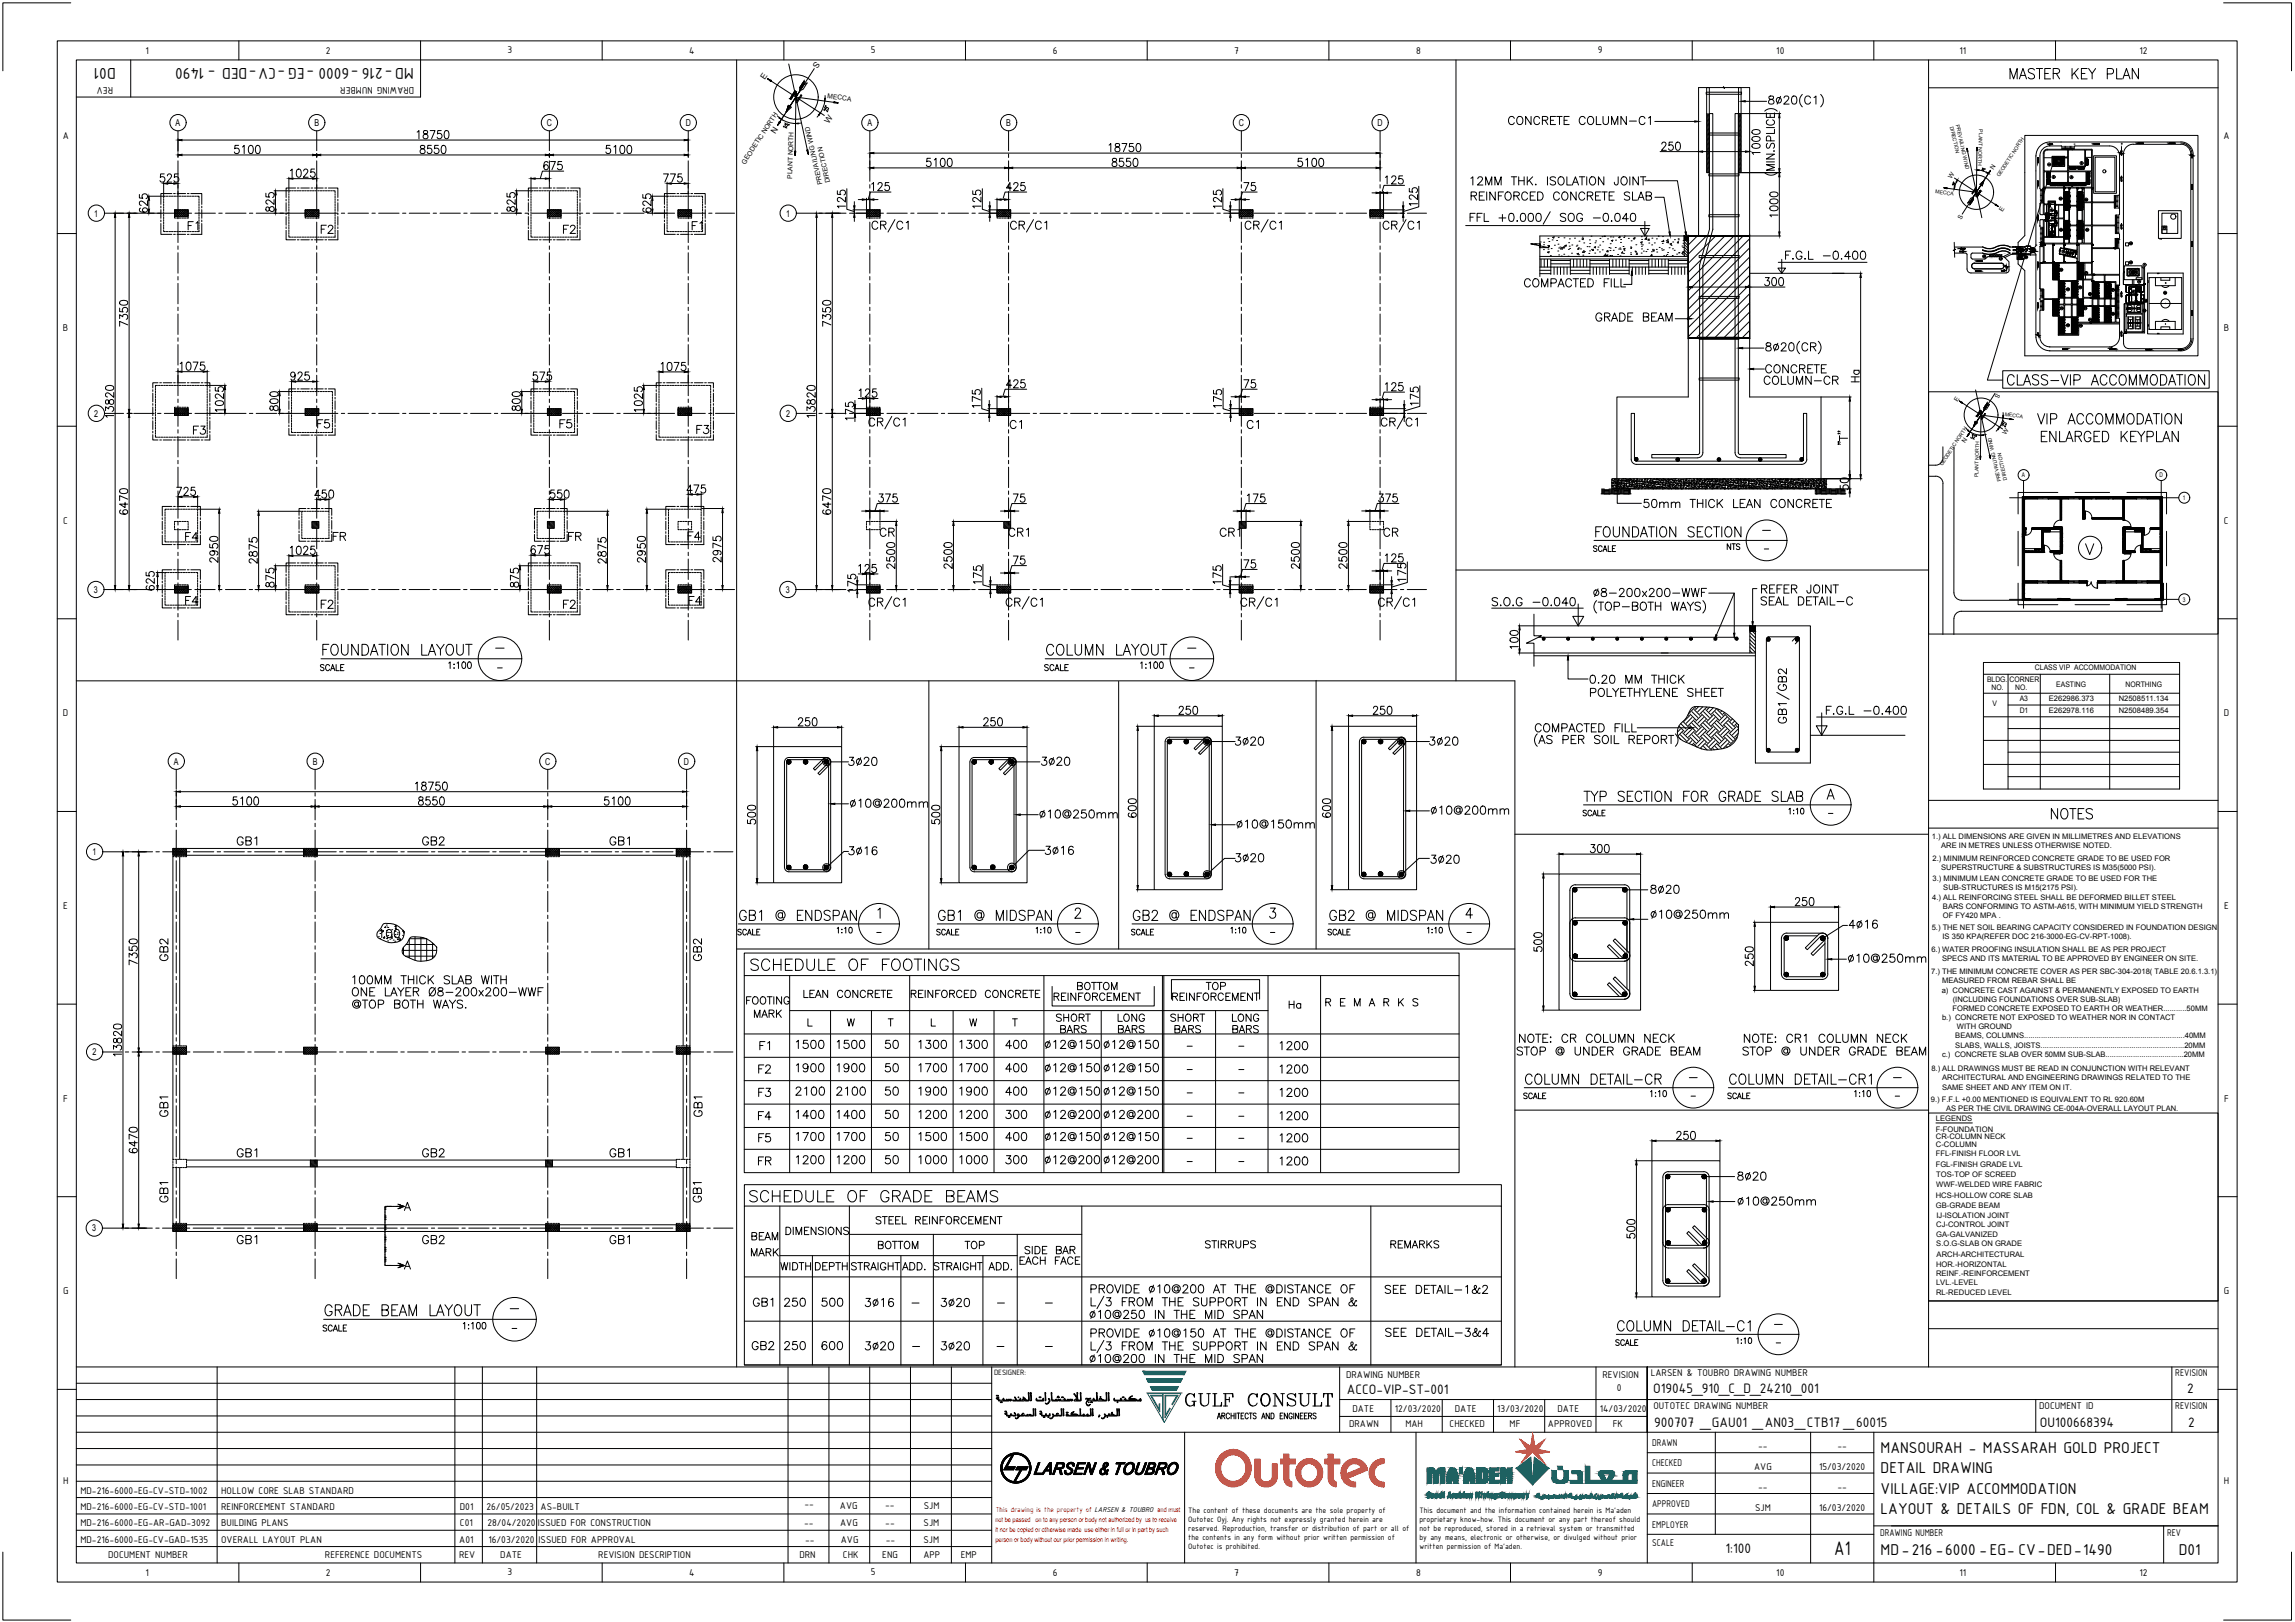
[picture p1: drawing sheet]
<svg xmlns="http://www.w3.org/2000/svg" width="841mm" height="594mm" viewBox="0 0 841 594" stroke-linecap="round" stroke-linejoin="round" font-family="sans-serif">
<defs><g id="words">
<g font-size="8.4">
<text x="318.2" y="86.1">CR/C1</text>
<text x="369" y="86.1">CR/C1</text>
<text x="455.1" y="86.1">CR/C1</text>
<text x="505.5" y="86.1">CR/C1</text>
<text x="317.1" y="158.4">CR/C1</text>
<text x="504.8" y="158.4">CR/C1</text>
<text x="317.1" y="224.4">CR/C1</text>
<text x="367.6" y="224.4">CR/C1</text>
<text x="453.7" y="224.4">CR/C1</text>
<text x="503.8" y="224.4">CR/C1</text>
<text x="656.5" y="266" transform="rotate(-90 656.5 266)">GB1/GB2</text>
</g>
<text font-size="8.4" fill="#00f" x="433.2" y="516.1">GULF CONSULT</text>
<g font-size="7.9">
<text x="117.1" y="241.3">FOUNDATION LAYOUT</text>
<text x="382.4" y="241.3">COLUMN LAYOUT</text>
<text x="273.8" y="356.7">SCHEDULE OF FOOTINGS</text>
<text x="117.8" y="483.3">GRADE BEAM LAYOUT</text>
</g>
<text font-size="7.7" x="672.2" y="569.7">A1</text>
<g font-size="7.5">
<text x="734.5" y="142.2">CLASS-VIP ACCOMMODATION</text>
<text x="745.4" y="156.6">VIP ACCOMMODATION</text>
<text x="746.8" y="163">ENLARGED KEYPLAN</text>
<text x="583.5" y="197.9">FOUNDATION SECTION</text>
<text x="579.3" y="294.9">TYP SECTION FOR GRADE SLAB</text>
<text x="750.4" y="301.3">NOTES</text>
<text x="273.4" y="441.3">SCHEDULE OF GRADE BEAMS</text>
</g>
<g font-size="7.1">
<text x="735.2" y="30">MASTER KEY PLAN</text>
<text x="269.9" y="338.3">GB1 @ ENDSPAN</text>
<text x="342.5" y="338.3">GB1 @ MIDSPAN</text>
<text x="414.2" y="338.3">GB2 @ ENDSPAN</text>
<text x="486.1" y="338.3">GB2 @ MIDSPAN</text>
<text x="557.7" y="398.3">COLUMN DETAIL-CR</text>
<text x="632.5" y="398.3">COLUMN DETAIL-CR1</text>
<text x="591.6" y="488.6">COLUMN DETAIL-C1</text>
</g>
<g font-size="6.6">
<text x="551.7" y="46.9">CONCRETE COLUMN-C1</text>
<text x="537.6" y="69.1">12MM THK. ISOLATION JOINT</text>
<text x="116.4" y="86.8">F2</text>
<text x="205.3" y="86.8">F2</text>
<text x="653" y="96.3">F.G.L -0.400</text>
<text x="583.5" y="118.9">GRADE BEAM</text>
<text x="645.9" y="137.9">CONCRETE</text>
<text x="645.2" y="142.2">COLUMN-CR</text>
<text x="115" y="158">F5</text>
<text x="203.9" y="158">F5</text>
<text x="254" y="160.2">F3</text>
<text x="66.7" y="199.3">F4</text>
<text x="121" y="199.3">FR</text>
<text x="207.1" y="199.3">FR</text>
<text x="582.8" y="219.8">8-200x200-WWF</text>
<text x="644.2" y="223">SEAL DETAIL-C</text>
<text x="581.4" y="251.5">0.20 MM THICK</text>
<text x="581.7" y="256.5">POLYETHYLENE SHEET</text>
<text x="310.4" y="297">%%C10@200mm</text>
<text x="523.2" y="299.5">%%C10@200mm</text>
<text x="379.9" y="300.9">%%C10@250mm</text>
<text x="85.7" y="310.8">GB1</text>
<text x="153.8" y="310.8">GB2</text>
<text x="222.2" y="310.8">GB1</text>
<text x="604" y="337.6">%%C10@250mm</text>
<text x="137.9" y="344.7">100</text>
<text x="676.3" y="353.8">%%C10@250mm</text>
<text x="128.1" y="361.6">100MM THICK SLAB WITH</text>
<text x="555.6" y="383.1">NOTE: CR COLUMN NECK</text>
<text x="637.8" y="383.1">NOTE: CR1 COLUMN NECK</text>
<text x="276.9" y="394.4">F2</text>
<text x="467.8" y="394.4">1200</text>
<text x="276.9" y="402.9">F3</text>
<text x="290.3" y="402.5">2100</text>
<text x="305.5" y="402.5">2100</text>
<text x="323.1" y="402.5">50</text>
<text x="335.5" y="402.5">1900</text>
<text x="350.7" y="402.5">1900</text>
<text x="367.2" y="402.5">400</text>
<text x="381.7" y="402.5">%%C12@150</text>
<text x="403.2" y="402.5">%%C12@150</text>
<text x="467.8" y="402.9">1200</text>
<text x="258.2" y="410.3" transform="rotate(-90 258.2 410.3)">GB1</text>
<text x="290.7" y="411">1400</text>
<text x="305.5" y="411">1400</text>
<text x="323.1" y="411">50</text>
<text x="335.5" y="411">1200</text>
<text x="350.7" y="411">1200</text>
<text x="367.2" y="411">300</text>
<text x="381.7" y="411">%%C12@200</text>
<text x="403.2" y="411">%%C12@200</text>
<text x="290.7" y="419.1">1700</text>
<text x="305.5" y="419.1">1700</text>
<text x="323.1" y="419.1">50</text>
<text x="335.5" y="419.1">1500</text>
<text x="350.7" y="419.1">1500</text>
<text x="367.2" y="419.1">400</text>
<text x="381.7" y="419.1">%%C12@150</text>
<text x="403.2" y="419.1">%%C12@150</text>
<text x="85.7" y="425.1">GB1</text>
<text x="153.8" y="425.1">GB2</text>
<text x="222.2" y="425.1">GB1</text>
<text x="290.7" y="427.6">1200</text>
<text x="305.5" y="427.6">1200</text>
<text x="323.1" y="427.6">50</text>
<text x="335.5" y="427.6">1000</text>
<text x="350.7" y="427.6">1000</text>
<text x="367.2" y="427.6">300</text>
<text x="381.7" y="427.6">%%C12@200</text>
<text x="403.2" y="427.6">%%C12@200</text>
<text x="635.7" y="442.7">%%C10@250mm</text>
<text x="85.7" y="456.8">GB1</text>
<text x="153.8" y="456.8">GB2</text>
<text x="222.2" y="456.8">GB1</text>
<text x="274.8" y="479.8">GB1</text>
<text x="286.1" y="479.8">250</text>
<text x="299.9" y="479.8">500</text>
<text x="398.6" y="474.8">PROVIDE %%C10@200 AT THE @DISTANCE OF</text>
<text x="398.6" y="491.1">PROVIDE %%C10@150 AT THE @DISTANCE OF</text>
<text x="506.6" y="490.7">SEE DETAIL-3&amp;4</text>
<text x="274.5" y="495.7">GB2</text>
<text x="286.1" y="495.7">250</text>
<text x="299.9" y="495.7">600</text>
</g>
<g font-size="6.2">
<text x="42.4" y="25" transform="rotate(-180 42.4 25)">D01</text>
<text x="94.1" y="25" transform="rotate(-180 94.1 25)">-</text>
<text x="151.6" y="25" transform="rotate(-180 151.6 25)">MD-216 -6000 -EG -CV DED - 1490</text>
<text x="538" y="74.4">REINFORCED CONCRETE SLAB</text>
<text x="67.7" y="85.4">F1</text>
<text x="252.6" y="85.4">F1</text>
<text x="557.4" y="106.2">COMPACTED FILL</text>
<text x="69.5" y="160.2">F3</text>
<text x="369" y="158">C1</text>
<text x="455.8" y="158">C1</text>
<text x="601.1" y="187">50mm THICK LEAN CONCRETE</text>
<text x="321.4" y="197.6">CR</text>
<text x="368.7" y="197.6">CR1</text>
<text x="445.9" y="197.6">CR1</text>
<text x="505.9" y="197.6">CR</text>
<text x="250.8" y="199">F4</text>
<text x="644.2" y="218.4">REFER JOINT</text>
<text x="66.7" y="222.6">F4</text>
<text x="116.4" y="224">F2</text>
<text x="205.3" y="224">F2</text>
<text x="251.2" y="222.6">F4</text>
<text x="545.7" y="223">S.O.G -0.040</text>
<text x="668.2" y="262.8">F.G.L -0.400</text>
<text x="561.3" y="269.2">COMPACTED FILL</text>
<text x="451.9" y="304.4">%%C10@150mm</text>
<text x="62.4" y="353.1" transform="rotate(-90 62.4 353.1)">GB2</text>
<text x="257.9" y="353.1" transform="rotate(-90 257.9 353.1)">GB2</text>
<text x="127.7" y="365.8">ONE LAYER Ø8-200x200-WWF</text>
<text x="393.7" y="363.7">BOTTOM</text>
<text x="441" y="363.7">TOP</text>
<text x="128.1" y="370.4">@TOP BOTH WAYS.</text>
<text x="272.3" y="369">FOOTING</text>
<text x="384.9" y="367.6">REINFORCEMENT</text>
<text x="428.6" y="367.6">REINFORCEMENT</text>
<text x="484.7" y="369.7">R E M A R K S</text>
<text x="275.2" y="373.9">MARK</text>
<text x="385.9" y="375.4">SHORT</text>
<text x="408.5" y="375.4">LONG</text>
<text x="427.9" y="375.4">SHORT</text>
<text x="450.5" y="375.4">LONG</text>
<text x="387.3" y="379.6">BARS</text>
<text x="408.5" y="379.6">BARS</text>
<text x="429.3" y="379.6">BARS</text>
<text x="450.5" y="379.6">BARS</text>
<text x="277.3" y="385.6">F1</text>
<text x="290.7" y="385.2">1500</text>
<text x="305.5" y="385.2">1500</text>
<text x="323.1" y="385.2">50</text>
<text x="335.5" y="385.2">1300</text>
<text x="350.7" y="385.2">1300</text>
<text x="367.2" y="385.2">400</text>
<text x="381.7" y="385.2">%%C12@150</text>
<text x="403.2" y="385.2">%%C12@150</text>
<text x="467.8" y="385.6">1200</text>
<text x="554.6" y="387.7">STOP @ UNDER GRADE BEAM</text>
<text x="637.5" y="387.7">STOP @ UNDER GRADE BEAM</text>
<text x="290.7" y="393.7">1900</text>
<text x="305.5" y="393.7">1900</text>
<text x="323.1" y="393.7">50</text>
<text x="335.5" y="393.7">1700</text>
<text x="350.7" y="393.7">1700</text>
<text x="367.2" y="393.7">400</text>
<text x="381.7" y="393.7">%%C12@150</text>
<text x="403.2" y="393.7">%%C12@150</text>
<text x="62.4" y="410.3" transform="rotate(-90 62.4 410.3)">GB1</text>
<text x="276.6" y="411.3">F4</text>
<text x="467.8" y="411.3">1200</text>
<text x="276.9" y="419.5">F5</text>
<text x="467.8" y="419.5">1200</text>
<text x="276.6" y="427.9">FR</text>
<text x="467.8" y="427.9">1200</text>
<text x="62.4" y="441.3" transform="rotate(-90 62.4 441.3)">GB1</text>
<text x="257.9" y="441.3" transform="rotate(-90 257.9 441.3)">GB1</text>
<text x="274.5" y="455.4">BEAM</text>
<text x="320.7" y="458.6">BOTTOM</text>
<text x="352.4" y="458.6">TOP</text>
<text x="285" y="466.4">WIDTH</text>
<text x="297.7" y="466.4">DEPTH</text>
<text x="310.8" y="466.4">STRAIGHT</text>
<text x="329.5" y="466.4">ADD.</text>
<text x="341.1" y="466.4">STRAIGHT</text>
<text x="361.2" y="466.4">ADD.</text>
<text x="372.5" y="464.3">EACH FACE</text>
<text x="506.2" y="474.8">SEE DETAIL-1&amp;2</text>
<text x="398.3" y="484">%%C10@250 IN THE MID SPAN</text>
<text x="398.3" y="500.2">%%C10@200 IN THE MID SPAN</text>
<text x="689.2" y="532.1">MANSOURAH - MASSARAH GOLD PROJECT</text>
<text x="689.2" y="539.5">DETAIL DRAWING</text>
<text x="689.2" y="547">VILLAGE:VIP ACCOMMODATION</text>
<text x="689.2" y="554.5">LAYOUT &amp; DETAILS OF FDN, COL &amp; GRADE BEAM</text>
<text x="689.2" y="569.5">MD-216 -6000 -EG- CV DED 1490</text>
<text x="746.8" y="569.5">-</text>
<text x="760.1" y="569.5">-</text>
<text x="798.4" y="569.5">D01</text>
</g>
<g font-size="5.7">
<text x="116.1" y="246.9">SCALE</text>
<text x="381.7" y="246.9">SCALE</text>
<text x="416.6" y="246.2">1:100</text>
<text x="293.5" y="366.5">LEAN CONCRETE</text>
<text x="332.7" y="366.5">REINFORCED CONCRETE</text>
<text x="471.3" y="370.4">Ha</text>
<text x="320" y="449.4">STEEL REINFORCEMENT</text>
<text x="286.8" y="453.3">DIMENSIONS</text>
<text x="274.1" y="461.1">MARK</text>
<text x="374.3" y="460.4">SIDE BAR</text>
<text x="440.6" y="458.3">STIRRUPS</text>
<text x="508.4" y="458.3">REMARKS</text>
</g>
<g font-size="5.4">
<text x="493.6" y="510.6">ACCO-VIP-ST-001</text>
<text x="605.8" y="510.1">O19045_910_C_D_24210_001</text>
<text x="801.5" y="510.1">2</text>
<text x="606.2" y="522.6">900707 _GAU01 _AN03_CTB17 _60015</text>
<text x="747.5" y="522.6">OU100668394</text>
<text x="801.9" y="522.6">2</text>
<text x="632.3" y="569">1:100</text>
</g>
<g font-size="5.3">
<text x="582.8" y="203.2">SCALE</text>
<text x="631.8" y="202.5">NTS</text>
<text x="578.9" y="300.2">SCALE</text>
<text x="269.2" y="343.6">SCALE</text>
<text x="305.5" y="342.9">1:10</text>
<text x="342.2" y="343.6">SCALE</text>
<text x="413.5" y="343.6">SCALE</text>
<text x="449.8" y="342.9">1:10</text>
<text x="485.4" y="343.6">SCALE</text>
<text x="521.8" y="342.9">1:10</text>
<text x="557" y="403.6">SCALE</text>
<text x="603.6" y="402.9">1:10</text>
<text x="631.8" y="403.6">SCALE</text>
<text x="678.4" y="402.9">1:10</text>
<text x="117.1" y="488.6">SCALE</text>
<text x="590.9" y="493.9">SCALE</text>
</g>
<g font-size="3.9">
<text x="53.3" y="19.6">1</text>
<text x="119.5" y="19.7">2</text>
<text x="186" y="19.6">3</text>
<text x="252.5" y="19.6">4</text>
<text x="319.1" y="19.6">5</text>
<text x="385.8" y="19.7">6</text>
<text x="452.3" y="19.6">7</text>
<text x="518.9" y="19.6">8</text>
<text x="585.5" y="19.5">9</text>
<text x="650.9" y="19.6">10</text>
<text x="718.1" y="19.6">11</text>
<text x="784" y="19.7">12</text>
<text x="41.4" y="31.9" transform="rotate(-180 41.4 31.9)">REV</text>
<text x="151.8" y="31.9" transform="rotate(-180 151.8 31.9)">DRAWING NUMBER</text>
<text x="23" y="50.7">A</text>
<text x="814.9" y="50.7">A</text>
<text x="23.1" y="121.3">B</text>
<text x="814.9" y="121.3">B</text>
<text x="23.1" y="191.8">C</text>
<text x="814.9" y="191.8">C</text>
<text x="23" y="262.4">D</text>
<text x="814.9" y="262.4">D</text>
<text x="23.1" y="333">E</text>
<text x="815" y="333">E</text>
<text x="23.2" y="403.5">F</text>
<text x="815.1" y="403.5">F</text>
<text x="23.1" y="474.1">G</text>
<text x="814.9" y="474.1">G</text>
<text x="493.3" y="504.7">DRAWING NUMBER</text>
<text x="587.2" y="504.7">REVISION</text>
<text x="592.5" y="509.6">0</text>
<text x="604.9" y="504.1">LARSEN &amp; TOUBRO DRAWING NUMBER</text>
<text x="797.2" y="504.1">REVISION</text>
<text x="495.6" y="517">DATE</text>
<text x="511.1" y="517">12/03/2020</text>
<text x="533.1" y="517">DATE</text>
<text x="548.7" y="517">13/03/2020</text>
<text x="570.7" y="517">DATE</text>
<text x="586.3" y="517">14/03/2020</text>
<text x="605.9" y="516.1">OUTOTEC DRAWING NUMBER</text>
<text x="747.3" y="516.1">DOCUMENT ID</text>
<text x="797.2" y="516.1">REVISION</text>
<text x="494.4" y="522.7">DRAWN</text>
<text x="515" y="522.5">MAH</text>
<text x="531.2" y="522.7">CHECKED</text>
<text x="553.2" y="522.5">MF</text>
<text x="567.3" y="522.7">APPROVED</text>
<text x="591" y="522.5">FK</text>
<text x="605.4" y="529.6">DRAWN</text>
<text x="644.3" y="530.8">--</text>
<text x="673.3" y="530.8">--</text>
<text x="605.4" y="537.1">CHECKED</text>
<text x="642.8" y="538.3">AVG</text>
<text x="666.6" y="538.3">15/03/2020</text>
<text x="23.1" y="543.6">H</text>
<text x="605.4" y="544.5">ENGINEER</text>
<text x="644.3" y="545.8">--</text>
<text x="673.3" y="545.8">--</text>
<text x="815" y="543.6">H</text>
<text x="29.4" y="547">MD-216-6000-EG-CV-STD-1002</text>
<text x="81.1" y="547">HOLLOW CORE SLAB STANDARD</text>
<text x="29.4" y="553">MD-216-6000-EG-CV-STD-1001</text>
<text x="81.1" y="553">REINFORCEMENT STANDARD</text>
<text x="168.5" y="553">D01</text>
<text x="178.3" y="553">26/05/2023</text>
<text x="198.1" y="553">AS-BUILT</text>
<text x="294.8" y="552.1">--</text>
<text x="307.8" y="552.8">AVG</text>
<text x="324.3" y="552.1">--</text>
<text x="338.6" y="552.8">SJM</text>
<text x="605.4" y="552">APPROVED</text>
<text x="643.2" y="553.2">SJM</text>
<text x="666.6" y="553.2">16/03/2020</text>
<text x="29.4" y="559">MD-216-6000-EG-AR-GAD-3092</text>
<text x="81.1" y="559">BUILDING PLANS</text>
<text x="168.6" y="559">C01</text>
<text x="178.6" y="559">28/04/2020</text>
<text x="197.1" y="559">ISSUED FOR CONSTRUCTION</text>
<text x="294.7" y="559">--</text>
<text x="307.9" y="559">AVG</text>
<text x="324.4" y="559">--</text>
<text x="338.5" y="559">SJM</text>
<text x="605.4" y="559.5">EMPLOYER</text>
<text x="689" y="562.6">DRAWING NUMBER</text>
<text x="794.2" y="562.6">REV</text>
<text x="29.4" y="565">MD-216-6000-EG-CV-GAD-1535</text>
<text x="81.1" y="565">OVERALL LAYOUT PLAN</text>
<text x="168.3" y="565">A01</text>
<text x="179" y="565">16/03/2020</text>
<text x="197.3" y="565">ISSUED FOR APPROVAL</text>
<text x="295" y="565">--</text>
<text x="308.1" y="565">AVG</text>
<text x="324.6" y="565">--</text>
<text x="338.4" y="565">SJM</text>
<text x="605.4" y="566.4">SCALE</text>
<text x="39.7" y="570.7">DOCUMENT NUMBER</text>
<text x="119.1" y="570.7">REFERENCE DOCUMENTS</text>
<text x="168.2" y="570.7">REV</text>
<text x="183.3" y="570.7">DATE</text>
<text x="219.2" y="570.7">REVISION DESCRIPTION</text>
<text x="292.9" y="570.7">DRN</text>
<text x="308.9" y="570.7">CHK</text>
<text x="323.3" y="570.7">ENG</text>
<text x="338.4" y="570.7">APP</text>
<text x="352.1" y="570.7">EMP</text>
<text x="53.3" y="577.1">1</text>
<text x="119.5" y="577.2">2</text>
<text x="186" y="577">3</text>
<text x="252.5" y="577.1">4</text>
<text x="319.1" y="577">5</text>
<text x="385.8" y="577.2">6</text>
<text x="452.3" y="577.1">7</text>
<text x="518.9" y="577.1">8</text>
<text x="585.5" y="577.2">9</text>
<text x="650.9" y="577.1">10</text>
<text x="718.1" y="577.1">11</text>
<text x="784" y="577.2">12</text>
</g>
<g font-size="3.5">
<text x="64.3" y="46.2">A</text>
<text x="115.2" y="46.2">B</text>
<text x="200.4" y="46.2">C</text>
<text x="251.3" y="46.2">D</text>
<text x="317.9" y="46.2">A</text>
<text x="368.8" y="46.2">B</text>
<text x="453.9" y="46.2">C</text>
<text x="504.8" y="46.2">D</text>
<text x="762.7" y="74.8">B2</text>
<text x="34.5" y="79.4">1</text>
<text x="288.1" y="79.4">1</text>
<text x="753.5" y="85.7">B3</text>
<text x="763.1" y="85.7">B4</text>
<text x="791.6" y="85">11</text>
<text x="740.8" y="93.1">7</text>
<text x="782.1" y="90.7" transform="rotate(-90 782.1 90.7)">25</text>
<text x="734.5" y="96.3" transform="rotate(-90 734.5 96.3)">13</text>
<text x="763.1" y="101.6">C1</text>
<text x="779.3" y="97.7">23</text>
<text x="756" y="107.6">C6</text>
<text x="784.6" y="111.8">24</text>
<text x="772.6" y="116.4">D2</text>
<text x="787" y="115.4" transform="rotate(-90 787 115.4)">10</text>
<text x="756" y="120.6">C8</text>
<text x="34.5" y="152.6">2</text>
<text x="288.1" y="152.6">2</text>
<text x="34.4" y="217.2">3</text>
<text x="288" y="217.2">3</text>
<text x="63.7" y="280.1">A</text>
<text x="114.6" y="280.1">B</text>
<text x="199.8" y="280.1">C</text>
<text x="250.6" y="280.1">D</text>
<text x="33.9" y="313.3">1</text>
<text x="33.9" y="386.5">2</text>
<text x="33.8" y="451">3</text>
</g>
<g font-size="3.1">
<text x="749.3" y="61.7">V</text>
<text x="757.8" y="66.3">A</text>
<text x="753.5" y="74.1">B1</text>
<text x="750.4" y="78.3">4</text>
<text x="725.3" y="95.2">15</text>
<text x="741.2" y="95.6">8</text>
<text x="754.6" y="93.5">5</text>
<text x="753.5" y="100.2">C5</text>
<text x="760.6" y="106.5">C2</text>
<text x="772.6" y="107.6">D1</text>
<text x="764.1" y="109">D3</text>
<text x="792" y="108.7">9</text>
<text x="753.9" y="114.3">C7</text>
<text x="762.4" y="114.3">C3</text>
<text x="764.5" y="118.5">D4</text>
<text x="760.9" y="120.6">C4</text>
<text x="435.4" y="554">The content of these documents are the sole property of</text>
<text x="435.4" y="557.3">Outotec Oyj. Any rights not expressly granted herein are</text>
<text x="520.2" y="554">This document and the information contained herein is Ma'aden</text>
<text x="520.2" y="557.3">proprietary know-how. This document or any part thereof should</text>
<text x="435.4" y="560.6">reserved. Reproduction, transfer or distribution of part or all of</text>
<text x="435.4" y="564">the contents in any form without prior written permission of</text>
<text x="520.2" y="560.6">not be reproduced, stored in a retrieval system or transmitted</text>
<text x="520.2" y="564">by any means, electronic or otherwise, or divulged without prior</text>
<text x="435.4" y="567.3">Outotec is prohibited.</text>
<text x="520.2" y="567.3">written permission of Ma'aden.</text>
</g>
<g font-size="3">
<text x="298.8" y="22.3" transform="rotate(124 298.8 22.3)">S</text>
<text x="280.3" y="29.4" transform="rotate(-56 280.3 29.4)">E</text>
<text x="283.4" y="46.1" transform="rotate(122 283.4 46.1)">N</text>
<text x="303.7" y="45.3" transform="rotate(-56 303.7 45.3)">W</text>
<text x="364.3" y="503.6">DESIGNER:</text>
</g>
<g font-size="2.8">
<text x="745.7" y="245.3">CLASS VIP ACCOMMODATION</text>
<text x="728.2" y="249.9">BLDG.</text>
<text x="736.5" y="249.9">CORNER</text>
<text x="753.5" y="251.6">EASTING</text>
<text x="778.9" y="251.6">NORTHING</text>
<text x="729.9" y="252.7">NO.</text>
<text x="738.4" y="252.7">NO.</text>
<text x="740.1" y="256.8">A3</text>
<text x="750.8" y="256.9">E262986.373</text>
<text x="776.4" y="256.9">N2508511.134</text>
<text x="730.1" y="258.6">V</text>
<text x="740.1" y="261.1">D1</text>
<text x="750.8" y="261.2">E262978.116</text>
<text x="776.4" y="261.2">N2508489.354</text>
<text x="708" y="307.1">1.) ALL DIMENSIONS ARE GIVEN IN MILLIMETRES AND ELEVATIONS</text>
<text x="711.4" y="310.5">ARE IN METRES UNLESS OTHERWISE NOTED.</text>
<text x="708.2" y="315.3">2.) MINIMUM REINFORCED CONCRETE GRADE TO BE USED FOR</text>
<text x="708.2" y="322.6">3.) MINIMUM LEAN CONCRETE GRADE TO BE USED FOR THE</text>
<text x="711.4" y="318.7">SUPERSTRUCTURE &amp; SUBSTRUCTURES IS M35(5000 PSI).</text>
<text x="708.1" y="329.6">4.) ALL REINFORCING STEEL SHALL BE DEFORMED BILLET STEEL</text>
<text x="712.1" y="325.9">SUB-STRUCTURES IS M15(2175 PSI).</text>
<text x="712" y="332.9">BARS CONFORMING TO ASTM-A615, WITH MINIMUM YIELD STRENGTH</text>
<text x="707.9" y="340.7">5.) THE NET SOIL BEARING CAPACITY CONSIDERED IN FOUNDATION DESIGN</text>
<text x="712" y="336.3">OF FY420 MPA .</text>
<text x="711.8" y="344.1">IS 350 KPA(REFER DOC 216-3000-EG-CV-RPT-1008).</text>
<text x="707.8" y="348.8">6.) WATER PROOFING INSULATION SHALL BE AS PER PROJECT</text>
<text x="711.7" y="352.1">SPECS AND ITS MATERIAL TO BE APPROVED BY ENGINEER ON SITE.</text>
<text x="707.7" y="356.9">7.) THE MINIMUM CONCRETE COVER AS PER SBC-304-2018( TABLE 20.6.1.3.1)</text>
<text x="711.6" y="363.5">a) CONCRETE CAST AGAINST &amp; PERMANENTLY EXPOSED TO EARTH</text>
<text x="711.7" y="360.2">MEASURED FROM REBAR SHALL BE</text>
<text x="715.5" y="370.3">FORMED CONCRETE EXPOSED TO EARTH OR WEATHER...........50MM</text>
<text x="715.6" y="366.9">(INCLUDING FOUNDATIONS OVER SUB-SLAB)</text>
<text x="711.7" y="373.7">b.) CONCRETE NOT EXPOSED TO WEATHER NOR IN CONTACT</text>
<text x="717.1" y="377">WITH GROUND</text>
<text x="716.5" y="380.4">BEAMS, COLUMNS............................................................................40MM</text>
<text x="716.5" y="383.7">SLABS, WALLS, JOISTS....................................................................20MM</text>
<text x="711.7" y="387.1">c.) CONCRETE SLAB OVER 50MM SUB-SLAB.....................................20MM</text>
<text x="707.8" y="392.4">8.) ALL DRAWINGS MUST BE READ IN CONJUNCTION WITH RELEVANT</text>
<text x="711.7" y="395.7">ARCHITECTURAL AND ENGINEERING DRAWINGS RELATED TO THE</text>
<text x="711.7" y="399.1">SAME SHEET AND ANY ITEM ON IT.</text>
<text x="707.6" y="403.6">9.) F.F.L +0.00 MENTIONED IS EQUIVALENT TO RL 920.60M</text>
<text x="713.1" y="407">AS PER THE CIVIL DRAWING CE-004A-OVERALL LAYOUT PLAN.</text>
<text x="709.5" y="410.7">LEGENDS</text>
<text x="709.4" y="414.4">F-FOUNDATION</text>
<text x="709.5" y="417.3">CR-COLUMN NECK</text>
<text x="709.4" y="423.5">FFL-FINISH FLOOR LVL</text>
<text x="709.5" y="420.1">C-COLUMN</text>
<text x="709.4" y="427.3">FGL-FINISH GRADE LVL</text>
<text x="709.5" y="431.2">TOS-TOP OF SCREED</text>
<text x="709.5" y="434.9">WWF-WELDED WIRE FABRIC</text>
<text x="709.4" y="438.7">HCS-HOLLOW CORE SLAB</text>
<text x="709.5" y="442.3">GB-GRADE BEAM</text>
<text x="709.6" y="449.5">CJ-CONTROL JOINT</text>
<text x="709.6" y="445.9">IJ-ISOLATION JOINT</text>
<text x="709.6" y="453">GA-GALVANIZED</text>
<text x="709.6" y="456.4">S.O.G-SLAB ON GRADE</text>
<text x="709.7" y="460.3">ARCH-ARCHITECTURAL</text>
<text x="709.5" y="463.9">HOR.-HORIZONTAL</text>
<text x="709.5" y="467.5">REINF.-REINFORCEMENT</text>
<text x="709.5" y="470.7">LVL.-LEVEL</text>
<text x="709.5" y="474.2">RL-REDUCED LEVEL</text>
</g>
<text font-size="2.8" fill="#f00" x="364.9" y="553.8">This drawing is the property of LARSEN &amp; TOUBRO and must</text>
<g font-size="2.6">
<text x="644.5" y="195.4">-</text>
<text x="645.2" y="202.1">-</text>
<text x="180.3" y="238.5">-</text>
<text x="433.9" y="238.5">-</text>
<text x="181" y="245.9">-</text>
<text x="434.6" y="245.9">-</text>
<text x="668.9" y="299.2">-</text>
<text x="320" y="342.9">-</text>
<text x="393" y="342.9">-</text>
<text x="464.3" y="342.9">-</text>
<text x="536.2" y="342.9">-</text>
<text x="433.9" y="384.5">-</text>
<text x="452.6" y="384.5">-</text>
<text x="433.9" y="393">-</text>
<text x="452.6" y="393">-</text>
<text x="617.7" y="395.8">-</text>
<text x="692.5" y="395.8">-</text>
<text x="433.9" y="401.5">-</text>
<text x="452.6" y="401.5">-</text>
<text x="618.4" y="402.9">-</text>
<text x="693.2" y="402.9">-</text>
<text x="433.9" y="409.9">-</text>
<text x="452.6" y="409.9">-</text>
<text x="433.9" y="418">-</text>
<text x="452.6" y="418">-</text>
<text x="433.9" y="426.5">-</text>
<text x="452.6" y="426.5">-</text>
<text x="333" y="478.4">-</text>
<text x="364.4" y="478.4">-</text>
<text x="381.7" y="478.4">-</text>
<text x="185.9" y="480.5">-</text>
<text x="186.3" y="487.9">-</text>
<text x="649.1" y="486.5">-</text>
<text x="333" y="494.2">-</text>
<text x="364.1" y="494.2">-</text>
<text x="381.7" y="494.2">-</text>
<text x="649.8" y="493.2">-</text>
</g>
<g font-size="2.5" fill="#f00">
<text x="364.8" y="557.4">not be passed on to any person or body not authorized by us to receive</text>
<text x="364.8" y="561">it nor be copied or otherwise made use either in full or in part by such</text>
<text x="364.8" y="564.6">person or body without our prior permission in writing.</text>
</g>
<g font-size="2.4">
<text x="303.2" y="35.9" transform="rotate(8 303.2 35.9)">MECCA</text>
<text x="273" y="60.3" transform="rotate(-57 273 60.3)">GEODETIC NORTH</text>
<text x="290.3" y="65.5" transform="rotate(-88 290.3 65.5)">PLANT NORTH</text>
<text x="301.4" y="67.5" transform="rotate(-103 301.4 67.5)">PREVAILING WIND</text>
<text x="304.2" y="66.8" transform="rotate(-103 304.2 66.8)">DIRECTION</text>
<text x="740.9" y="174.9">A</text>
<text x="791.4" y="174.9">D</text>
<text x="800" y="183.2">1</text>
<text x="800" y="220.4">3</text>
</g>
<g font-size="2.3">
<text x="715.1" y="65.7" transform="rotate(-56 715.1 65.7)">W</text>
<text x="730.6" y="62.3" transform="rotate(-57 730.6 62.3)">N</text>
<text x="733.9" y="77.5" transform="rotate(-57 733.9 77.5)">E</text>
<text x="718.7" y="80.6" transform="rotate(-57 718.7 80.6)">S</text>
<text x="731.8" y="143.9" transform="rotate(123 731.8 143.9)">S</text>
<text x="717.3" y="147.3" transform="rotate(-57 717.3 147.3)">E</text>
<text x="719.7" y="160" transform="rotate(124 719.7 160)">N</text>
<text x="735.1" y="159.5" transform="rotate(-57 735.1 159.5)">W</text>
</g>
<g font-size="1.9">
<text x="714.6" y="46.3" transform="rotate(77 714.6 46.3)">DIRECTION</text>
<text x="716.8" y="45.8" transform="rotate(77 716.8 45.8)">PREVAILING WIND</text>
<text x="725.3" y="47.4" transform="rotate(92 725.3 47.4)">PLANT NORTH</text>
<text x="732.7" y="65" transform="rotate(-57 732.7 65)">GEODETIC NORTH</text>
<text x="709.2" y="70.8" transform="rotate(8 709.2 70.8)">MECCA</text>
<text x="734.7" y="152.3" transform="rotate(8 734.7 152.3)">MECCA</text>
<text x="711.8" y="170.8" transform="rotate(-57 711.8 170.8)">GEODETIC NORTH</text>
<text x="724.9" y="174.8" transform="rotate(-88 724.9 174.8)">PLANT NORTH</text>
<text x="733.3" y="176.3" transform="rotate(-103 733.3 176.3)">PREVAILING WIND</text>
<text x="735.5" y="175.8" transform="rotate(-103 735.5 175.8)">DIRECTION</text>
</g>
</g></defs>
<!-- layer: ST-TEXT -->
<g fill="none" stroke="#000" stroke-width=".37">
<path d="M648.4 35.3a.64 .64 0 0 0 .3 1 1.1 1.1 0 0 1 1.1 .4 1.1 1.1 0 0 1 .1 1.2l-.5 .2-1.2-.2a1.1 1.1 0 0 1 .2-1.2 1.1 1.1 0 0 1 1.1-.4 .64 .64 0 0 0 .3-1zM652.5 35.3l-1.3 2.8M653.8 35.8l.6-.6 .9 .2a.92 .92 0 0 1-.2 1.3l-1.4 1.4h1.9M656.9 35.3a1.02 1.02 0 0 1 1.5 .4l.1 .7a1.31 1.31 0 0 1-.9 1.7h-.3a1.91 1.91 0 0 1-.4-2.8zM660.5 34.6a3.1 3.1 0 0 0 0 4.5M663.5 35.8a1.2 1.2 0 0 0-1.7-.5 1.2 1.2 0 0 0-.4 1.7 1.09 1.09 0 0 0 .8 1.1 1.09 1.09 0 0 0 1.3-.7M664.7 35.7l.8-.5v2.9M667.2 34.6a3.1 3.1 0 0 1 0 4.5M538.7 79.5h1.2M540.6 78.1h-1.9v3M541.3 79.5h1.1M543.2 78.1h-1.9v3"/>
<path d="M543.9 78.1v3h1.7M549.3 79.8h2.5M550.6 78.6v2.5M553.3 78.3a.97 .97 0 0 1 1.4 .4 1.4 1.4 0 0 1 .1 1.6 1.4 1.4 0 0 1-1.5 .7l-.4-1.2zM557.6 78.3a.97 .97 0 0 1 1.4 .4 1.4 1.4 0 0 1 .1 1.6 1.4 1.4 0 0 1-1.5 .7l-.5-1.2zM560.4 78.3a1.02 1.02 0 0 1 1.4 .4l.2 .7a1.31 1.31 0 0 1-.9 1.7h-.3a1.91 1.91 0 0 1-.4-2.8zM563.2 78.3a1.02 1.02 0 0 1 1.5 .4l.1 .7a1.31 1.31 0 0 1-.8 1.7h-.3a1.91 1.91 0 0 1-.5-2.8zM568.1 77.5l-2.6 4.6M573.8 78.6a1.14 1.14 0 0 0-2 .2l.3 .5 1.4 .5 .3 .9a1.3 1.3 0 0 1-2 0M574.9 78.6a1.22 1.22 0 0 1 1.6-.2 1.22 1.22 0 0 1 .4 1.6 1.12 1.12 0 0 1-1.1 1.1 1.12 1.12 0 0 1-1.1-1.1zM579.9 78.8a1.2 1.2 0 0 0-1.7-.5 1.2 1.2 0 0 0-.4 1.7 1.06 1.06 0 0 0 1.1 1.1 1.06 1.06 0 0 0 1-1.1h-.7M583.9 79.8h2.6"/>
<path d="M587.9 78.3a.98 .98 0 0 1 1.4 .4 1.4 1.4 0 0 1 .2 1.6 1.4 1.4 0 0 1-1.6 .7 2.17 2.17 0 0 1 0-2.7zM592.2 78.3a.98 .98 0 0 1 1.4 .4 1.4 1.4 0 0 1 .1 1.6 1.4 1.4 0 0 1-1.5 .7 2.17 2.17 0 0 1 0-2.7zM597.9 78.3a1.02 1.02 0 0 1 1.4 .4l.1 .7a1.31 1.31 0 0 1-.8 1.7h-.3a1.91 1.91 0 0 1-.4-2.8zM555.8 81h.3zM590.5 81h.2zM596.7 80.1h-2.1l1.4-2v3M613.9 116.7h4.5M647.3 125.7a.6 .6 0 0 0 .3 1 1.1 1.1 0 0 1 1.2 .4 1.1 1.1 0 0 1 0 1.3l-1 .2-.6-.3a1.11 1.11 0 0 1 .2-1.2 1.11 1.11 0 0 1 1.1-.4 .6 .6 0 0 0 .3-1zM651.5 125.7l-1.3 2.9M652.8 126.3l.6-.8 .9 .3a.87 .87 0 0 1-.2 1.3l-1.5 1.5h2M655.9 125.7a.94 .94 0 0 1 1.4 .4l.2 .8a1.31 1.31 0 0 1-.9 1.7h-.2a1.87 1.87 0 0 1-.5-2.9zM659.5 125a3.1 3.1 0 0 0 0 4.6"/>
<path d="M662.5 126.3a1.09 1.09 0 0 0-1.3-.8 1.09 1.09 0 0 0-.9 1.2v.7a1.09 1.09 0 0 0 .9 1.2 1.09 1.09 0 0 0 1.3-.8M663.5 127l1.7-.1 .3-.5-.2-.6-.6-.3h-1.2v3.1M664.4 127l1.1 1.6M666.3 125a3.1 3.1 0 0 1 0 4.6M585.1 220a3 3 0 0 0 0 4.5M624 220a3.1 3.1 0 0 1 0 4.5M643.8 215.6h-1.5v12.1M586.7 220.5v3M588.8 220.7a1.51 1.51 0 0 1 1.8 1 1.51 1.51 0 0 1-.9 1.8 1.58 1.58 0 0 1-1.5-1.1 1.58 1.58 0 0 1 .6-1.7zM591.5 222.1l1.7-.1 .3-.4-.3-.9-1.7-.2v3M594.5 222.2h2.6M598.2 222l1.7-.2 .3-.4-.3-.7-1.7-.2v3h1.3a.78 .78 0 0 0 .8-.7 .78 .78 0 0 0-.8-.8"/>
<path d="M601.3 221a1.13 1.13 0 0 1 1.3-.4 1.13 1.13 0 0 1 .8 1.1 1.26 1.26 0 0 1-.4 1.6 1.26 1.26 0 0 1-1.7-.2l-.2-.7zM604.9 220.5v3M606.6 220.5v3M608.6 220.5v3M612.5 220.5l.7 3 .7-3 .7 3 .7-3M615.7 223.5l1.2-3 1.1 3M616.2 222.5h1.4M618.3 220.5l1.1 1.5v1.5M623.1 221a1.12 1.12 0 0 0-1.1-.5 1.12 1.12 0 0 0-.9 .8l.3 .4 1.5 .5 .2 .9a1.3 1.3 0 0 1-2 0M311.3 277.4h1.5l-.8 1.1a.99 .99 0 0 1 .7 1.6 .99 .99 0 0 1-1.7-.3M315.4 277.5l-1.3 2.9M316.7 278.1l.6-.7 .9 .3a.87 .87 0 0 1-.2 1.2l-1.4 1.5h1.9"/>
<path d="M319.8 277.5a.94 .94 0 0 1 1.5 .4l.1 .8a1.31 1.31 0 0 1-.9 1.7h-.3a1.91 1.91 0 0 1-.4-2.9zM382 277.3h1.5l-.9 1.2a1 1 0 0 1 .8 1.6 1 1 0 0 1-1.7-.3M386.1 277.5l-1.3 2.8M387.3 278l.6-.7 1 .3a.87 .87 0 0 1-.3 1.3l-1.4 1.4h2M390.5 277.5a.94 .94 0 0 1 1.4 .4l.1 .7a1.31 1.31 0 0 1-.8 1.7h-.3a1.87 1.87 0 0 1-.4-2.8zM453 269.9h1.5l-.8 1.2a.99 .99 0 0 1 .7 1.6 .99 .99 0 0 1-1.7-.3M457.1 270.1l-1.3 2.9M458.4 270.7l.6-.8 .8 .2 .3 .4-.5 1-1.4 1.5h2M461.5 270.1a1.02 1.02 0 0 1 1.4 .4l.2 .7a1.29 1.29 0 0 1-1.2 1.8 1.96 1.96 0 0 1-.4-2.9zM524.2 269.9h1.5l-.8 1.2a1 1 0 0 1 .7 1.6 1 1 0 0 1-1.7-.3M528.3 270.1l-1.3 2.9M529.6 270.7l.5-.8 .9 .2 .3 .4-.5 1-1.4 1.5h2"/>
<path d="M532.7 270.1a1.02 1.02 0 0 1 1.4 .4l.2 .7a1.29 1.29 0 0 1-1.2 1.8 1.96 1.96 0 0 1-.4-2.9zM563.4 268.8a3 3 0 0 0 0 4.5M563.9 272.4l1.2-3 1.1 3M564.3 271.3h1.5M568.8 269.8a1.11 1.11 0 0 0-1.1-.5 1.11 1.11 0 0 0-.9 .8l.2 .4 1.5 .6 .3 .8a1.32 1.32 0 0 1-2 0M572.8 270.9l1.6-.1 .3-.4-.1-.8-.6-.2h-1.2v3M577.6 269.4h-1.8v3h1.8M578.5 270.8l1.7-.1 .3-.8-.8-.5h-1.2v3M579.4 270.8l1.1 1.6M586.3 269.8a1.11 1.11 0 0 0-1.1-.5 1.11 1.11 0 0 0-.9 .8l.3 .4 1.4 .6 .3 .8a1.32 1.32 0 0 1-2 0M587.4 269.8l.3-.3a1.43 1.43 0 0 1 1.7 .6 1.43 1.43 0 0 1-.3 1.8 1.1 1.1 0 0 1-1.2 .4 1.1 1.1 0 0 1-.8-1.1zM590.4 269.4v3"/>
<path d="M591.6 269.4v3h1.7M597 270.8l1.7-.1 .3-.5-.2-.6-.6-.2h-1.2v3M598 270.8l1 1.6M601.8 269.4h-1.8v3h1.8M602.7 270.9h1.3a.78 .78 0 0 0 .7-.8 .78 .78 0 0 0-.7-.7h-1.3v3M605.8 269.8l.3-.3a1.49 1.49 0 0 1 1.8 1 1.49 1.49 0 0 1-.9 1.9 1.54 1.54 0 0 1-1.5-1 1.54 1.54 0 0 1 .3-1.6zM608.8 270.8l1.7-.1 .3-.8-.7-.5h-1.3v3M609.8 270.8l1 1.6M611.4 269.4h2M612.4 269.4v3M613.9 268.8a3.1 3.1 0 0 1 0 4.5M311.3 310.1h1.6l-.9 1.2a1 1 0 0 1 1 1.4 1 1 0 0 1-1.7 .3l-.2-.5"/>
<path d="M315.5 310.2l-1.3 2.9M317 310.7l.7-.6v3M321.3 310.5a.88 .88 0 0 0-1.3-.3 1.71 1.71 0 0 0 .6 2.9 .92 .92 0 0 0 .8-1 .92 .92 0 0 0-.9-.8 .92 .92 0 0 0-.9 .8M383.3 310h1.6l-.9 1.1a1 1 0 0 1 .8 1.6 1 1 0 0 1-1.8-.3M387.4 310.1l-1.2 2.9M389 310.5l.7-.5v3M393.3 310.4a.81 .81 0 0 0-1.3-.3 1.71 1.71 0 0 0 .5 2.9 .93 .93 0 0 0 .9-1 .93 .93 0 0 0-.9-.9 .93 .93 0 0 0-.9 .9M453 312.7h1.6l-.9 1.1a.99 .99 0 0 1 .7 1.6 .99 .99 0 0 1-1.7-.3M457.1 312.8l-1.2 2.9M458.4 313.4l.6-.7 .9 .1 .2 .4-.4 1-1.4 1.5h2M461.5 312.8a1.02 1.02 0 0 1 1.5 .4l.1 .7a1.29 1.29 0 0 1-1.1 1.8 1.96 1.96 0 0 1-.5-2.9zM524.6 313.2h1.6l-.9 1.2a.99 .99 0 0 1 .8 1.5 .99 .99 0 0 1-1.7-.3"/>
<path d="M528.8 313.3l-1.3 2.9M530 313.9l.6-.7 1 .3a.88 .88 0 0 1-.2 1.3l-1.5 1.4h2M533.2 313.3a1.02 1.02 0 0 1 1.4 .5l.1 .7a1.29 1.29 0 0 1-1.1 1.7 1.96 1.96 0 0 1-.4-2.9zM605.2 324.3a.59 .59 0 0 0-.1 .6 .59 .59 0 0 0 .4 .5l.6 .1a.87 .87 0 0 1 .8 .8 .87 .87 0 0 1-.7 .9 .99 .99 0 0 1-1.3-.6 1.54 1.54 0 0 1 1.7-1.4l.2-.6a1.17 1.17 0 0 0-1.6-.3zM609.3 324.3l-1.2 2.9M610.6 324.9l.6-.7h.6l.5 .6-.4 1-1.4 1.4h2M613.8 324.3a.97 .97 0 0 1 1.4 .5 1.4 1.4 0 0 1 .1 1.6 1.4 1.4 0 0 1-1.5 .7l-.4-1.2zM679.8 339h-2.1l1.4-2v3M682.1 337.1l-1.3 2.9M683.6 337.6l.7-.6v3M687.9 337.4a.88 .88 0 0 0-1.3-.3 1.76 1.76 0 0 0 .6 2.9 .93 .93 0 0 0 .9-.9 .93 .93 0 0 0-.9-.9 .93 .93 0 0 0-1 .8M296.1 373.2v2.6h1.5"/>
<path d="M310.5 373.2l.6 2.6 .7-2.6 .6 2.6 .7-2.6M325.5 373.2h1.8M326.4 373.2v2.6M341.3 373.2v2.6h1.5M355.4 373.2l.6 2.6 .6-2.6 .7 2.6 .6-2.6M371 373.2h1.8M371.9 373.2v2.6M706.7 407.7h106.1v68.8h-106.1zM709.5 411.3h13.3M637.1 429.4a.6 .6 0 0 0 .3 1 1.1 1.1 0 0 1 1.2 .4 1.1 1.1 0 0 1-.1 1.3l-1 .2-.6-.3a1.13 1.13 0 0 1 .2-1.2 1.13 1.13 0 0 1 1.1-.4 .6 .6 0 0 0 .3-1zM641.2 429.4l-1.3 2.9M642.5 430l.3-.6 .8-.1 .4 .2 .2 .6-1.8 2.2h1.9"/>
<path d="M645.6 429.4a1.02 1.02 0 0 1 1.5 .4l.1 .8a1.31 1.31 0 0 1-.9 1.7h-.3a1.91 1.91 0 0 1-.4-2.9zM148.2 443.3l1.1-2.9 1.1 2.9M148.6 442.4h1.4M148.2 464.8l1.1-3 1.1 3M148.6 463.8h1.4M317.4 475.6h1.5l-.8 1.1a.99 .99 0 0 1 .7 1.6 .99 .99 0 0 1-1.7-.3M321.5 475.7l-1.3 2.9M323.1 476.1l.7-.5v3M327.3 476a.87 .87 0 0 0-.8-.5 .87 .87 0 0 0-.7 .6 1.76 1.76 0 0 0 .7 2.5 .94 .94 0 0 0 1-.9 .94 .94 0 0 0-.9-1 .94 .94 0 0 0-1 .8M345.2 475.6h1.5l-.8 1.1a.99 .99 0 0 1 .7 1.6 .99 .99 0 0 1-1.7-.3M349.3 475.7l-1.2 2.9M350.6 476.3l.6-.7 .8 .1 .3 .4-.4 1-1.4 1.5h2"/>
<path d="M353.7 475.7a1.02 1.02 0 0 1 1.5 .4l.1 .7a1.29 1.29 0 0 1-1.2 1.8 1.96 1.96 0 0 1-.4-2.9zM399.8 475.3v3h1.8M404.5 474.8l-2.5 4.5M405.5 475.3h1.6l-.8 1.1a1.01 1.01 0 0 1 .7 1.7 1.01 1.01 0 0 1-1.8-.3M413.1 475.3h-1.8v3M413.8 476.7l1.7-.1 .3-.4-.1-.6-.6-.3h-1.3v3M414.8 476.7l1 1.6M416.9 475.7a1.1 1.1 0 0 1 1.3-.4 1.1 1.1 0 0 1 .7 1.1v.8a1.12 1.12 0 0 1-1.1 1.1 1.12 1.12 0 0 1-1.1-1.1zM419.9 478.3v-3l1.2 3 1.1-3v3M426.9 475.3v3M428.6 475.3v3M430.6 475.3v3"/>
<path d="M433.6 475.3h-1.9v3M439.3 475.7a1.11 1.11 0 0 0-1.1-.5 1.11 1.11 0 0 0-.9 .8l.3 .4 1.4 .6 .3 .9a1.32 1.32 0 0 1-2 0M440.3 475.3v2.2a1.01 1.01 0 0 0 1 .8 1.01 1.01 0 0 0 1-.8v-2.2M443.4 476.9h1.3l.7-.6a.78 .78 0 0 0-.7-1h-1.3v3M446.4 476.9l1.7-.2 .3-.4-.1-.7-.6-.3h-1.3v3M449.6 475.7l.3-.2a1.42 1.42 0 0 1 1.7 .6 1.42 1.42 0 0 1-.3 1.8l-.3 .3a1.45 1.45 0 0 1-1.7-.7 1.45 1.45 0 0 1 .3-1.8zM452.6 476.7l1.7-.1 .3-.7-.8-.6h-1.2v3M453.5 476.7l1.1 1.6M456.1 475.3v3M460.8 475.3v3M464 475.3v3l-2-3v3M469.9 475.3h-1.8v3h1.8"/>
<path d="M472.8 475.3v3l-2-3v3M473.9 475.3h1a1.6 1.6 0 0 1 1.1 1.5 1.6 1.6 0 0 1-1.1 1.5h-1zM481.8 475.7a1.15 1.15 0 0 0-2.1 .3l.3 .4 1.5 .6 .3 .9a1.36 1.36 0 0 1-2.1 0M482.8 476.9l1.7-.2 .2-.4-.1-.7-.6-.3h-1.2v3M485.3 478.3l1.2-3 1.1 3M485.8 477.3h1.4M490.3 475.3v3l-2-3v3M497.1 476.6l-.2-.3-.6 1.2a1.07 1.07 0 0 1-.9 .8 1.07 1.07 0 0 1-1.1-.5l.1-.6 1.3-.9a.6 .6 0 0 0-.2-1l-.5 .4 .2 .7 1.2 1.8 .6 .1 .1-.3M317.4 491.4h1.5l-.8 1.2a1.01 1.01 0 0 1 .7 1.6 1.01 1.01 0 0 1-1.7-.3M321.5 491.6l-1.3 2.8M322.8 492.2l.5-.8h.6l.4 .3 .2 .6-1.8 2.1h1.9M325.9 491.6a.94 .94 0 0 1 1.4 .4l.2 .7a1.31 1.31 0 0 1-.9 1.7h-.3a1.91 1.91 0 0 1-.4-2.8z"/>
<path d="M345.2 491.4h1.5l-.8 1.2a1.01 1.01 0 0 1 .7 1.6 1.01 1.01 0 0 1-1.7-.3M349.3 491.6l-1.2 2.8M350.6 492.2l.3-.6 .8-.2 .5 .3 .1 .6-1.8 2.1h2M353.7 491.6a.94 .94 0 0 1 1.5 .4l.1 .7a1.31 1.31 0 0 1-.9 1.7h-.3a1.91 1.91 0 0 1-.4-2.8zM399.8 491.5v3h1.8M404.5 490.9l-2.5 4.6M405.5 491.5h1.6l-.8 1.1a1 1 0 0 1 .7 1.6 1 1 0 0 1-1.8-.3M413.1 491.5h-1.8v3M413.8 492.9l1.7-.2 .3-.4-.1-.5-.6-.3h-1.3v3M414.8 492.9l1 1.6M416.9 491.9a1.1 1.1 0 0 1 1.3-.4 1.1 1.1 0 0 1 .7 1.1v.7a1.12 1.12 0 0 1-1.1 1.2 1.12 1.12 0 0 1-1.1-1.2zM419.9 494.5v-3l1.2 3 1.1-3v3"/>
<path d="M426.9 491.5v3M428.6 491.5v3M430.6 491.5v3M433.6 491.5h-1.9v3M439.3 491.9a1.11 1.11 0 0 0-1.1-.5 1.11 1.11 0 0 0-.9 .8l.3 .4 1.4 .6 .3 .9a1.32 1.32 0 0 1-2 0M440.3 491.5v2.1a1.01 1.01 0 0 0 1 .9 1.01 1.01 0 0 0 1-.9v-2.1M443.4 493h1.3a.79 .79 0 0 0 .8-.7 .79 .79 0 0 0-.8-.8h-1.3v3M446.4 493h1.3a.78 .78 0 0 0 .8-.7 .78 .78 0 0 0-.8-.8h-1.3v3M449.6 491.9a1.1 1.1 0 0 1 1.2-.4 1.1 1.1 0 0 1 .8 1.1v.7a1.14 1.14 0 0 1-1.2 1.2 1.14 1.14 0 0 1-1.1-1.2zM452.6 492.9l1.7-.2 .3-.6-.8-.6h-1.2v3M453.5 492.9l1.1 1.6M456.1 491.5v3"/>
<path d="M460.8 491.5v3M464 491.5v3l-2-3v3M469.9 491.5h-1.8v3h1.8M472.8 491.5v3l-2-3v3M473.9 491.5h1a1.6 1.6 0 0 1 1.1 1.5 1.6 1.6 0 0 1-1.1 1.5h-1zM481.8 491.9a1.15 1.15 0 0 0-2.1 .3l.3 .4 1.5 .6 .3 .9a1.36 1.36 0 0 1-2.1 0M482.8 493l1.7-.1 .2-.4-.2-.9-1.7-.1v3M485.3 494.5l1.2-3 1.1 3M485.8 493.5h1.4M490.3 491.5v3l-2-3v3M497.1 492.7l-.1-.2-.3 .1-.4 1a1.05 1.05 0 0 1-.9 .9 1.05 1.05 0 0 1-1.1-.6l.1-.6 1.3-.8a.6 .6 0 0 0-.2-1l-.5 .4 .2 .7 1.2 1.7 .6 .2 .1-.3"/>
<circle cx="651.9" cy="36.7" r=".99"/>
<circle cx="650.8" cy="127.1" r=".99"/>
<circle cx="314.8" cy="278.9" r=".99"/>
<circle cx="385.4" cy="278.9" r=".99"/>
<circle cx="456.4" cy="271.5" r=".99"/>
<circle cx="527.6" cy="271.5" r=".99"/>
<circle cx="314.8" cy="311.6" r=".99"/>
<circle cx="386.8" cy="311.5" r=".99"/>
<circle cx="456.5" cy="314.2" r=".99"/>
<circle cx="528.1" cy="314.7" r=".99"/>
<circle cx="608.7" cy="325.7" r=".99"/>
<circle cx="681.4" cy="338.6" r=".99"/>
<circle cx="640.6" cy="430.8" r=".99"/>
<circle cx="320.9" cy="477.1" r=".99"/>
<circle cx="348.7" cy="477.1" r=".99"/>
<circle cx="320.9" cy="493" r=".99"/>
<circle cx="348.7" cy="493" r=".99"/>
</g>
<!-- layer: ST-COLUMN -->
<g fill="none" stroke="#000" stroke-width=".37">
<path d="M64 79.4v.5h.4M64 77.6v.6M64 78.5v.6M64.4 76.9h-.4v.3M64.7 79.9h.6M64.7 76.9h.6M65.6 76.9h.7M66.6 76.9h.7M67.5 76.9h.7M68.5 76.9h.4v.3M68.9 77.6v.6M111.8 79.4v.5h.5"/>
<path d="M111.8 77.6v.6M111.8 78.5v.6M112.3 76.9h-.5v.3M112.6 79.9h.6M112.6 76.9h.6M113.5 76.9h.7M113.5 79.9h.7M114.5 76.9h.6M115.4 76.9h.7M116.4 76.9h.4v.3M116.8 77.6v.6M116.8 78.5v.6"/>
<path d="M200.6 79.4v.5h.4M200.6 77.6v.6M200.6 78.5v.6M201 76.9h-.4v.3M201.3 79.9h.7M201.3 76.9h.7M202.3 79.9h.6M202.3 76.9h.6M203.2 76.9h.7M204.2 76.9h.6M205.1 76.9h.5v.3M205.6 77.6v.6"/>
<path d="M205.6 78.5v.6M248.5 77.6v.6M248.5 78.5v.6M248.5 79.4v.5h.4M248.9 76.9h-.4v.3M249.2 76.9h.6M249.2 79.9h.6M250.2 79.9h.6M250.2 76.9h.6M251.1 76.9h.6M252.1 76.9h.6M253 76.9h.4v.3"/>
<path d="M253.4 77.6v.6M365.4 77.6v.6M365.4 78.5v.6M365.4 79.4v.5h.4M365.8 76.9h-.4v.3M502 77.6v.6M502 78.5v.6M502 79.4v.5h.4M502.4 76.9h-.4v.3M618.7 86.4v59M622.5 86.4v-54.3h8.9l.2-.4 .3 .7 .1-.3h9.2v113.3M64 151.8v.4h.4"/>
<path d="M64 149.8v.7M64 150.8v.7M64.4 149.2h-.4v.3M64.7 152.2h.6M64.7 149.2h.6M65.6 152.2h.7M65.6 149.2h.7M66.6 149.2h.7M66.6 152.2h.7M67.5 149.2h.7M67.5 152.2h.7M68.5 149.2h.4v.3"/>
<path d="M68.9 149.8v.7M68.9 150.8v.7M68.9 151.8v.4h-.4M248.5 149.8v.7M248.5 150.8v.7M248.5 151.8v.4h.4M248.9 149.2h-.4v.3M249.2 149.2h.6M249.2 152.2h.6M250.2 152.2h.6M250.2 149.2h.6M251.1 152.2h.6"/>
<path d="M251.1 149.2h.6M252.1 152.2h.6M252.1 149.2h.6M253 149.2h.4v.3M253.4 149.8v.7M253.4 150.8v.7M253.4 151.8v.4h-.4M64 193.6v.4h.4M64 191.7v.6M64 192.6v.7M64.4 191h-.4v.4M64.7 191h.6"/>
<path d="M65.6 191h.7M66.6 191h.7M67.5 191h.7M68.5 191h.4v.4M248.5 191.7v.6M248.5 192.6v.7M248.5 193.6v.4h.4M248.9 191h-.4v.4M249.2 191h.6M250.2 191h.6M251.1 191h.6M252.1 191h.6"/>
<path d="M253 191h.4v.4M253.4 191.7v.6M317.5 191.7v.6M317.5 192.6v.7M317.5 193.6v.4h.5M318 191h-.5v.4M318.2 194h.7M318.2 191h.7M502 191.7v.6M502 192.6v.7M502 193.6v.4h.4M502.4 191h-.4v.4"/>
<path d="M502.8 191h.6M502.8 194h.6M503.7 191h.6M503.7 194h.6M64 216.8v.4h.4M64 214.9v.6M64 215.8v.7M64.4 214.2h-.4v.4M64.7 214.2h.6M65.6 214.2h.7M66.6 214.2h.7M67.5 214.2h.7"/>
<path d="M68.5 214.2h.4v.4M68.9 214.9v.6M111.8 216.8v.4h.5M111.8 214.9v.6M111.8 215.8v.7M112.3 214.2h-.5v.4M112.6 217.2h.6M112.6 214.2h.6M113.5 214.2h.7M113.5 217.2h.7M114.5 214.2h.6M115.4 214.2h.7"/>
<path d="M116.4 214.2h.4v.4M116.8 214.9v.6M116.8 215.8v.7M116.8 216.8v.4M200.6 216.8v.4h.4M200.6 214.9v.6M200.6 215.8v.7M201 214.2h-.4v.4M201.3 217.2h.7M201.3 214.2h.7M202.3 217.2h.6M202.3 214.2h.6"/>
<path d="M203.2 214.2h.7M204.2 214.2h.6M205.1 214.2h.5v.4M205.6 214.9v.6M205.6 215.8v.7M205.6 216.8v.4M248.5 214.9v.6M248.5 215.8v.7M248.5 216.8v.4h.4M248.9 214.2h-.4v.4M249.2 214.2h.6M250.2 214.2h.6"/>
<path d="M251.1 214.2h.6M252.1 214.2h.6M253 214.2h.4v.4M253.4 214.9v.6M318 214.2h-.5v.4M318.2 214.2h.7M319.2 214.2h.7M320.2 214.2h.6M321.1 214.2h.7M322.1 214.2h.4v.4M365.8 214.2h-.4v.4M366.1 214.2h.7"/>
<path d="M367.1 214.2h.6M368 214.2h.7M369 214.2h.6M369.9 214.2h.5v.4M454.6 214.2h-.5v.4M454.9 214.2h.6M455.8 214.2h.7M456.8 214.2h.6M457.7 214.2h.7M458.7 214.2h.4v.4M502.4 214.2h-.4v.4M502.8 214.2h.6"/>
<path d="M503.7 214.2h.6M504.7 214.2h.6M505.6 214.2h.7M506.5 214.2h.5v.4M63.4 311.5v.6M63.4 312.4v.6M63.4 313.3v.5h.4M63.8 310.8h-.4v.3M64.1 310.8h.7M64.1 313.8h.7M65.1 310.8h.6M65.1 313.8h.6"/>
<path d="M66 310.8h.7M66 313.8h.7M67 313.8h.6M67 310.8h.6M67.9 310.8h.5v.3M68.4 313.3v.5h-.5M68.4 311.5v.6M68.4 312.4v.6M111.2 313.3v.5h.5M111.2 311.5v.6M111.2 312.4v.6M111.7 310.8h-.5v.3"/>
<path d="M112 310.8h.6M112 313.8h.6M112.9 313.8h.7M112.9 310.8h.7M113.9 310.8h.6M113.9 313.8h.6M114.8 310.8h.7M114.8 313.8h.7M115.8 310.8h.4v.3M116.2 313.3v.5h-.4M116.2 311.5v.6M116.2 312.4v.6"/>
<path d="M200 311.5v.6M200 312.4v.6M200 313.3v.5h.4M200.4 310.8h-.4v.3M200.7 313.8h.7M200.7 310.8h.7M201.7 313.8h.6M201.7 310.8h.6M202.6 310.8h.7M202.6 313.8h.7M203.6 313.8h.6M203.6 310.8h.6"/>
<path d="M204.5 310.8h.5v.3M205 313.3v.5h-.5M205 311.5v.6M205 312.4v.6M247.8 311.5v.6M247.8 312.4v.6M247.8 313.4v.4h.5M248.3 310.8h-.5v.3M248.6 313.8h.6M248.6 310.8h.6M249.6 313.8h.6M249.6 310.8h.6"/>
<path d="M250.5 313.8h.6M250.5 310.8h.6M251.4 313.8h.7M251.4 310.8h.7M252.4 310.8h.4v.3M252.8 313.4v.4h-.4M252.8 311.5v.6M252.8 312.4v.6M571.3 320.1h29.9v49.9h-29.9zM648.8 337.8h25v24.9h-25zM63.4 383.7v.7M63.4 384.7v.6"/>
<path d="M63.4 385.6v.5h.4M63.8 383.1h-.4v.3M64.1 383.1h.7M64.1 386.1h.7M65.1 383.1h.6M65.1 386.1h.6M66 383.1h.7M66 386.1h.7M67 386.1h.6M67 383.1h.6M67.9 383.1h.5v.3M68.4 383.7v.7"/>
<path d="M68.4 384.7v.6M68.4 385.6v.5h-.5M247.8 383.7v.7M247.8 384.7v.6M247.8 385.6v.5h.5M248.3 383.1h-.5v.3M248.6 386.1h.6M248.6 383.1h.6M249.6 386.1h.6M249.6 383.1h.6M250.5 386.1h.6M250.5 383.1h.6"/>
<path d="M251.4 386.1h.7M251.4 383.1h.7M252.4 383.1h.4v.3M252.8 383.7v.7M252.8 384.7v.6M252.8 385.6v.5h-.4M63.4 425.4v.6M63.4 426.3v.6M63.4 427.3v.3h.4M63.8 424.6h-.4v.4M64.1 424.6h.7M64.1 427.6h.7"/>
<path d="M65.1 424.6h.6M65.1 427.6h.6M66 424.6h.7M66 427.6h.7M67 427.6h.6M67 424.6h.6M67.9 424.6h.5v.4M68.4 425.4v.6M68.4 426.3v.6M68.4 427.3v.3h-.5M247.8 425.4v.6M247.8 426.3v.6"/>
<path d="M247.8 427.3v.3h.5M248.3 424.6h-.5v.4M248.6 427.6h.6M248.6 424.6h.6M249.6 427.6h.6M249.6 424.6h.6M250.5 427.6h.6M250.5 424.6h.6M251.4 427.6h.7M251.4 424.6h.7M252.4 424.6h.4v.4M252.8 425.4v.6"/>
<path d="M252.8 426.3v.6M252.8 427.3v.3h-.4M605.4 425.1h24.9v49.9h-24.9zM63.4 448.8v.6M63.4 449.7v.7M63.4 450.7v.3h.4M63.8 448.1h-.4v.4M64.1 448.1h.7M64.1 451h.7M65.1 448.1h.6M65.1 451h.6M66 448.1h.7"/>
<path d="M66 451h.7M67 451h.6M67 448.1h.6M67.9 448.1h.5v.4M68.4 448.8v.6M68.4 449.7v.7M68.4 450.7v.3h-.5M111.2 450.7v.3h.5M111.2 448.8v.6M111.2 449.7v.7M111.7 448.1h-.5v.4M112 448.1h.6"/>
<path d="M112 451h.6M112.9 451h.7M112.9 448.1h.7M113.9 448.1h.6M113.9 451h.6M114.8 448.1h.7M114.8 451h.7M115.8 448.1h.4v.4M116.2 450.7v.3h-.4M116.2 448.8v.6M116.2 449.7v.7M200 448.8v.6"/>
<path d="M200 449.7v.7M200 450.7v.3h.4M200.4 448.1h-.4v.4M200.7 451h.7M200.7 448.1h.7M201.7 451h.6M201.7 448.1h.6M202.6 448.1h.7M202.6 451h.7M203.6 451h.6M203.6 448.1h.6M204.5 448.1h.5v.4"/>
<path d="M205 450.7v.3h-.5M205 448.8v.6M205 449.7v.7M247.8 448.8v.6M247.8 449.7v.7M247.8 450.7v.3h.5M248.3 448.1h-.5v.4M248.6 451h.6M248.6 448.1h.6M249.6 451h.6M249.6 448.1h.6M250.5 451h.6"/>
<path d="M250.5 448.1h.6M251.4 451h.7M251.4 448.1h.7M252.4 448.1h.4v.4M252.8 448.8v.6M252.8 449.7v.7M252.8 450.7v.3h-.4"/>
</g>
<!-- layer: ST-REINF -->
<g fill="none" stroke="#000" stroke-width=".37">
<path d="M625.2 33.8h13v.7h-13zM625.4 32.1h1v31.1h-1zM637.1 32.1h.9v31.1h-.9zM626.2 48.7h11.1v.8h-11.1zM626.2 78.6h11.1v.8h-11.1zM626.2 63.7h11.1v.7h-11.1zM622.7 93.6h14.6v.7h-14.6zM622.8 97.3v68.8l-.7 .4h-16.8v1.2h16.8M622.9 97l-.1 .2M624 97.4v68.4l-.5 1.3-1.4 .6M627.6 84.2l-3.6 13.2M627.7 83.9v-42.3h-1.3l.1 42.3-3.7 13.2"/>
<path d="M627.7 83.9v.2M622.7 108.6h14.6v.7h-14.6zM622.7 138.5h14.6v.7h-14.6zM622.7 123.5h14.6v.8h-14.6zM637.7 167.7l-1.3-.6-.6-1.3v-124.2h1.2v124.2l.2 .5 .5 .2h16.8v1.2h-16.8M660.2 168.9l-60.8-.1-.4-.6v-16.8h-1.2v16.8l.2 .9 1.2 .9 61 .1M660.2 168.9l.5-.2 .2-.5v-16.8h1.2v17.3l-.9 1.1-1 .3M563.8 233.4h73M658.1 233.5l-1.3 1.3M658.1 233.5l.9-.2 .4 .7M658.7 233.2h-10.6l-.7 .5-.1 41 .3 .5 .5 .2M659.4 234l-.2-.5-.5-.3 .5 .3 .2 .8-1.5 1.5"/>
<path d="M659.4 234v40.7l-.2 .5-.5 .2M289.1 278.2h13.8l.5 .3 .2 .5v39l-.7 .5h-13.8M289.1 277.4h13.8a1.53 1.53 0 0 1 1.5 1.6v38.7a1.59 1.59 0 0 1-1.5 1.6h-13.8M289.1 278.2l-.6 .3-.2 .5v38.7l.2 .6 .6 .2M289.1 277.4a1.65 1.65 0 0 0-1.6 1.6v38.7a1.59 1.59 0 0 0 1.6 1.6M301.7 277.9l-3.6 3.6 .5 .6 3.6-3.6M301.7 277.9a1.57 1.57 0 0 1 2.3 0 1.57 1.57 0 0 1-.1 2.2l-3.6 3.7-.5-.6 3.6-3.6a.78 .78 0 0 0 0-1.1 .78 .78 0 0 0-1.1 0M355.4 279v38.7M355.5 279a1.59 1.59 0 0 1 1.5-1.6h13.8a1.59 1.59 0 0 1 1.6 1.6M356.2 279v38.7M356.3 279l.2-.5 .5-.3h13.8l.6 .3 .2 .5-.1 39-.7 .5h-13.8l-.5-.2-.2-.6M370.2 278.5l-3.6 3.6-.6-.6 3.6-3.6a1.6 1.6 0 0 1 2.3 0 1.6 1.6 0 0 1 0 2.2"/>
<path d="M370.3 278.5a.78 .78 0 0 1 1.1 0 .78 .78 0 0 1 0 1.1l-3.7 3.6 .6 .6 3.6-3.7M372.3 279v38.7M427 271.6v48.7M427 271.6a1.59 1.59 0 0 1 1.6-1.6h13.7a1.51 1.51 0 0 1 1.6 1.6M427.8 271.6v48.7M427.8 271.6l.2-.6 .6-.2h13.7l.6 .2 .2 .6M441.2 270.5l-3.6 3.6 .5 .5 3.7-3.6M441.2 270.5a1.59 1.59 0 0 1 2.3 0 1.59 1.59 0 0 1 0 2.2l-3.7 3.6-.5-.5 3.6-3.6M441.8 271a.78 .78 0 0 1 1.1 0 .78 .78 0 0 1 0 1.1M443.1 271.6v48.7l-.2 .5-.6 .2M443.9 271.6v48.7a1.59 1.59 0 0 1-1.6 1.5M498.2 271.6v48.7a1.59 1.59 0 0 0 1.6 1.5"/>
<path d="M499 271.6v48.7M512.4 270.5l-3.6 3.6 .5 .5 3.7-3.6M512.4 270.5a1.59 1.59 0 0 1 2.3 0 1.59 1.59 0 0 1 0 2.2l-3.7 3.6-.5-.5 3.6-3.6M513 271a.78 .78 0 0 1 1.1 0 .78 .78 0 0 1 0 1.1M513.5 270.8h-13.7l-.6 .2-.2 .6M513.5 270h-13.7a1.59 1.59 0 0 0-1.6 1.6M513.6 270.8l.5 .2 .2 .6M513.6 270a1.59 1.59 0 0 1 1.5 1.6M514.3 271.6v48.7l-.2 .5-.5 .2M515.1 271.6v48.7a1.59 1.59 0 0 1-1.5 1.5M648.1 275.4h10.6M355.5 317.7a1.59 1.59 0 0 0 1.5 1.6h13.8a1.59 1.59 0 0 0 1.6-1.6"/>
<path d="M427 320.3a1.59 1.59 0 0 0 1.6 1.5M427.8 320.3l.2 .5 .6 .2M428.6 321.1h13.7M428.6 321.9h13.7M499 320.3l.2 .5 .6 .2M499.8 321.1h13.7M499.8 321.9h13.7M576.3 325.9v38.3M577.3 324.1h17.9M577.3 336.2h17.9M577.3 324l-1.4 .6-.6 1.5v37.9l.3 1 .7 .7 1 .3h17.9M577.3 336.2l-1.4 .5-.6 1.5"/>
<path d="M595.3 324l1 .3a1.87 1.87 0 0 1 .9 1.8l.1 37.8-.6 1.5-1.4 .6M595.3 336.2l1.4 .5 .6 1.5M595.4 325.1h-18.3l-.6 .2-.2 .6M595.4 337.2h-18.3l-.6 .2-.2 .6M595.5 325.1l.5 .2 .3 .6-.1 36.2M595.5 337.2l.5 .2 .3 .6M575.3 350l.6 1.4 1.4 .6 17.9 .1M576.3 350.2l.2 .6 .6 .2M577.1 351.1h18.1M594.5 350.8l-4.8-4.8-.6 .7 4.3 4.4M596.3 350a.99 .99 0 0 1-1 1M596.6 348.6l-4.8-4.7-.6 .7 4.8 4.8a.98 .98 0 0 1-.1 1.3 .98 .98 0 0 1-1.3 0"/>
<path d="M596.7 348.6a2.01 2.01 0 0 1 .4 2.2 2.01 2.01 0 0 1-1.8 1.2M597.3 350l-.6 1.4-1.4 .6M654.6 342.8h11.4M654.6 357.7h13.4M654.6 342.8l-.5 .2-.2 .5-.1 13.4 .3 .6 .5 .2M654.8 341.8h13M654.8 341.7l-1.4 .6-.6 1.5 .1 13.4 .9 1.2 1 .3M666.4 342.4l-4.8 4.8 .7 .6 4.8-4.7M666.4 342.3a2.01 2.01 0 0 1 2.2-.4 2.01 2.01 0 0 1 1.2 1.9M667.1 343.1a.99 .99 0 0 1 1.4 0 .99 .99 0 0 1 0 1.4l-4.8 4.8 .7 .7 4.4-4.4M667.8 342.8a.93 .93 0 0 1 1 1v13.1l-.3 .6-.5 .2M667.8 341.7l1.4 .6 .6 1.5"/>
<path d="M669.8 343.8v12.9l-.6 1.4-1.4 .6h-13M385.6 361.3v7.2h37.4v-7.2M429.3 366v-7.2h32.3v7.2M576.3 364.2l.2 .5 .6 .2M577.1 365h18.1M594.5 364.7l-4.8-4.8-.6 .7 4.3 4.4M596.3 363.9a.99 .99 0 0 1-1 1M596.6 362.6l-4.8-4.8-.6 .7 4.8 4.8a.98 .98 0 0 1-.1 1.4 .98 .98 0 0 1-1.3 0M596.7 362.5a2.01 2.01 0 0 1 .4 2.2 2.01 2.01 0 0 1-1.8 1.3M610.3 430.9v38.4M610.4 430.9l.2-.5 .6-.3h13.4l.7 .5v36.6M626.3 431.2v37.8"/>
<path d="M626.3 431.1l-.2-1a1.87 1.87 0 0 0-1.8-.9l-12.9-.1-1 .3-1 1.2v38.4M609.4 455.1l.2 1 1.3 .9 13.4 .1M609.4 443.2l.6-1.4 1.4-.6h12.9a1.94 1.94 0 0 1 2 2M610.4 455.3l.2 .6 .6 .2M610.4 443l.2-.5 .6-.3h13.4l.5 .3 .2 .5M611.2 456.1h13.1M623.6 455.8l-4.8-4.8-.7 .7 4.4 4.4M625 454.4l-4.7-4.8 .6-.7 4.9 4.8a2.01 2.01 0 0 1 .4 2.2 2.01 2.01 0 0 1-1.9 1.2M625 454.4a.99 .99 0 0 1 0 1.4 .99 .99 0 0 1-1.4 0M625.3 455.1a.99 .99 0 0 1-1 1M626.3 455.1l-.5 1.4-1.5 .6M609.4 469l.2 1 1.3 1h13.4"/>
<path d="M610.4 469.2l.2 .6 .6 .2M611.2 470.1h13.1M623.6 469.8l-4.8-4.8-.7 .7 4.4 4.4M625 468.3l-4.7-4.8 .6-.6 4.9 4.7a2.01 2.01 0 0 1 .4 2.2 2.01 2.01 0 0 1-1.9 1.2M625 468.3a.99 .99 0 0 1 0 1.4 .99 .99 0 0 1-1.4 0M625.3 469a.99 .99 0 0 1-1 1M626.3 469l-.5 1.4-1.5 .6"/>
</g>
<g fill="#000" stroke="#000" stroke-width=".37">
<path d="M289.1 278.2l.3 .1-.3 .7zM295.2 278.2l.3 .1-.3 .7zM302.8 279v.9l-.3-.1zM357 278.2l.3 .1-.3 .7zM363.2 278.2l.3 .1-.3 .7zM370.8 279v.9l-.4-.1zM428.6 270.8l.3 .1-.3 .7zM434.7 270.8l.3 .1-.3 .7zM442.3 271.6v.8h-.3zM499.8 270.8l.3 .1-.3 .7zM505.9 270.8l.3 .1-.3 .7zM513.5 271.6v.8h-.3z"/>
<path d="M289.1 316.9l.3 .1-.3 .7zM295.2 316.8h.3l-.3 .8zM302.8 317.7v.8h-.3zM357 316.9l.3 .1-.3 .7zM363.8 316.8l.3 .1-.3 .7zM370.8 317.7v.8h-.4zM428.6 319.5h.3l-.3 .8zM434.7 319.3h.3l-.3 .8zM499.8 319.5h.3l-.3 .8zM505.9 319.3h.3l-.3 .8zM442.3 320.3v.8l-.3-.1zM513.5 320.3v.8l-.3-.1z"/>
<path d="M577.1 325.9h.8l-.1 .3zM577.2 338h.8l-.1 .3zM595.4 325.9h.8v.3zM595.5 338h.8v.3zM577.3 350.2h.7v.3zM595.6 350.2h.8l-.1 .3zM654.6 342.8h.3l-.3 .8zM654.6 356.1l.3 .1-.3 .7zM668 343.7v.8l-.4-.1zM668 356.9v.8h-.3zM576.4 363.9l.7 .3h-.8zM594.6 363.8l.7 .3h-.8z"/>
<path d="M611.2 430.9h.8l-.1 .3zM624.5 430.9h.8l-.1 .3zM611.2 443.1h.8v.3zM611.3 455.2h.8v.3zM624.6 443.1h.8l-.1 .3zM624.7 455.2h.8l-.1 .3zM610.4 469l.8 .3h-.9zM623.7 468.9l.7 .3h-.8z"/>
<path d="M599 168.2l.1 .3 .5-.3zM599.1 168.5l.5-.3-.3 .5zM599.6 168.2l-.3 .5 .3 .1z"/>
<path d="M599.3 167.7l.3 .5v-.6zM599.1 167.9l.2-.2 .3 .5zM599.1 167.9l-.1 .3h.6z"/>
<path d="M599.6 168.2v.6l.3-.1zM599.6 168.2l.5 .3-.2 .2zM599.6 168.2l.5 .3 .1-.3z"/>
<path d="M599.6 168.2h.6l-.1-.3zM599.9 167.7l.2 .2-.5 .3zM599.6 167.6v.6l.3-.5z"/>
<path d="M614.2 168.3l.1 .3 .5-.3zM614.3 168.6l.5-.3-.3 .5zM614.8 168.3l-.3 .5 .3 .1z"/>
<path d="M614.5 167.8l.3 .5v-.6zM614.3 168l.2-.2 .3 .5zM614.3 168l-.1 .3h.6z"/>
<path d="M614.8 168.3v.6l.3-.1zM614.8 168.3l.5 .3-.2 .2zM614.8 168.3l.5 .3 .1-.3z"/>
<path d="M614.8 168.3h.6l-.1-.3zM615.1 167.8l.2 .2-.5 .3zM614.8 167.7v.6l.3-.5z"/>
<path d="M629.3 168.3l.1 .3 .5-.3zM629.4 168.6l.5-.3-.3 .5zM629.9 168.3l-.3 .5 .3 .1z"/>
<path d="M629.6 167.8l.3 .5v-.6zM629.4 168l.2-.2 .3 .5zM629.4 168l-.1 .3h.6z"/>
<path d="M629.9 168.3v.6l.3-.1zM629.9 168.3l.6 .3-.3 .2zM629.9 168.3l.6 .3v-.3z"/>
<path d="M629.9 168.3h.6v-.3zM630.2 167.8l.3 .2-.6 .3zM629.9 167.7v.6l.3-.5z"/>
<path d="M644.5 168.3l.1 .3 .5-.3zM644.6 168.6l.5-.3-.3 .5zM645.1 168.3l-.3 .5 .3 .1z"/>
<path d="M644.8 167.8l.3 .5v-.6zM644.6 168l.2-.2 .3 .5zM644.6 168l-.1 .3h.6z"/>
<path d="M645.1 168.3v.6l.3-.1zM645.1 168.3l.5 .3-.2 .2zM645.1 168.3l.5 .3 .1-.3z"/>
<path d="M645.1 168.3h.6l-.1-.3zM645.4 167.8l.2 .2-.5 .3zM645.1 167.7v.6l.3-.5z"/>
<path d="M659.6 168.3l.1 .3 .5-.3zM659.7 168.6l.5-.3-.3 .5zM660.2 168.3l-.3 .5 .3 .1z"/>
<path d="M659.9 167.8l.3 .5v-.6zM659.7 168l.2-.2 .3 .5zM659.7 168l-.1 .3h.6z"/>
<path d="M660.2 168.3v.6l.3-.1zM660.2 168.3l.6 .3-.3 .2zM660.2 168.3l.6 .3v-.3z"/>
<path d="M660.2 168.3h.6v-.3zM660.5 167.8l.3 .2-.6 .3zM660.2 167.7v.6l.3-.5z"/>
<path d="M565.2 233.9l.1 .3 .4-.3zM565.3 234.2l.4-.3-.3 .4zM565.7 233.9l-.3 .4 .3 .1z"/>
<path d="M565.4 233.5l.3 .4v-.4zM565.4 233.5l.3 .4-.4-.2zM565.3 233.7l-.1 .2h.5z"/>
<path d="M565.7 233.9v.5l.2-.1zM565.7 233.9l.4 .3-.2 .1zM565.7 233.9l.4 .3 .1-.3z"/>
<path d="M565.7 233.9h.5l-.1-.2zM565.9 233.5l.2 .2-.4 .2zM565.7 233.5v.4l.2-.4z"/>
<path d="M574.2 233.9l.1 .3 .4-.3zM574.3 234.2l.4-.3-.3 .4zM574.7 233.9l-.3 .4 .3 .1z"/>
<path d="M574.4 233.5l.3 .4v-.4zM574.4 233.5l.3 .4-.4-.2zM574.3 233.7l-.1 .2h.5z"/>
<path d="M574.7 233.9v.5l.2-.1zM574.7 233.9l.4 .3-.2 .1zM574.7 233.9l.4 .3v-.3z"/>
<path d="M574.7 233.9h.4v-.2zM574.9 233.5l.2 .2-.4 .2zM574.7 233.5v.4l.2-.4z"/>
<path d="M583.2 233.9l.1 .3 .4-.3zM583.3 234.2l.4-.3-.3 .4zM583.7 233.9l-.3 .4 .3 .1z"/>
<path d="M583.4 233.5l.3 .4v-.4zM583.3 233.7l.1-.2 .3 .4zM583.3 233.7l-.1 .2h.5z"/>
<path d="M583.7 233.9v.5l.2-.1zM583.7 233.9l.4 .3-.2 .1zM583.7 233.9l.4 .3v-.3z"/>
<path d="M583.7 233.9h.4v-.2zM583.9 233.5l.2 .2-.4 .2zM583.7 233.5v.4l.2-.4z"/>
<path d="M592.2 233.9l.1 .3 .4-.3zM592.3 234.2l.4-.3-.3 .4zM592.7 233.9l-.3 .4 .3 .1z"/>
<path d="M592.4 233.5l.3 .4v-.4zM592.3 233.7l.1-.2 .3 .4zM592.3 233.7l-.1 .2h.5z"/>
<path d="M592.7 233.9v.5l.2-.1zM592.7 233.9l.4 .3-.2 .1zM592.7 233.9l.4 .3v-.3z"/>
<path d="M592.7 233.9h.4v-.2zM592.9 233.5l.2 .2-.4 .2zM592.7 233.5v.4l.2-.4z"/>
<path d="M601.2 233.9v.3l.5-.3zM601.2 234.2l.5-.3-.3 .4zM601.7 233.9l-.3 .4 .3 .1z"/>
<path d="M601.4 233.5l.3 .4v-.4zM601.4 233.5l.3 .4-.5-.2zM601.2 233.7v.2h.5z"/>
<path d="M601.7 233.9v.5l.2-.1zM601.7 233.9l.4 .3-.2 .1zM601.7 233.9l.4 .3v-.3z"/>
<path d="M601.7 233.9h.4v-.2zM601.9 233.5l.2 .2-.4 .2zM601.7 233.5v.4l.2-.4z"/>
<path d="M610.2 233.9v.3l.4-.3zM610.2 234.2l.4-.3-.2 .4zM610.6 233.9l-.2 .4 .2 .1z"/>
<path d="M610.4 233.5l.2 .4v-.4zM610.2 233.7l.2-.2 .2 .4zM610.2 233.7v.2h.4z"/>
<path d="M610.6 233.9v.5l.3-.1zM610.6 233.9l.5 .3-.2 .1zM610.6 233.9l.5 .3v-.3z"/>
<path d="M610.6 233.9h.5v-.2zM610.9 233.5l.2 .2-.5 .2zM610.6 233.5v.4l.3-.4z"/>
<path d="M619.2 233.9v.3l.5-.3zM619.2 234.2l.5-.3-.3 .4zM619.7 233.9l-.3 .4 .3 .1z"/>
<path d="M619.4 233.5l.3 .4v-.4zM619.2 233.7l.2-.2 .3 .4zM619.2 233.7v.2h.5z"/>
<path d="M619.7 233.9v.5l.2-.1zM619.7 233.9l.3 .3-.1 .1zM619.7 233.9l.3 .3 .1-.3z"/>
<path d="M619.7 233.9h.4l-.1-.2zM619.9 233.5l.1 .2-.3 .2zM619.7 233.5v.4l.2-.4z"/>
<path d="M628.2 233.9v.3l.4-.3zM628.2 234.2l.4-.3-.2 .4zM628.6 233.9l-.2 .4 .2 .1z"/>
<path d="M628.4 233.5l.2 .4v-.4zM628.2 233.7l.2-.2 .2 .4zM628.2 233.7v.2h.4z"/>
<path d="M628.6 233.9v.5l.3-.1zM628.6 233.9l.5 .3-.2 .1zM628.6 233.9l.5 .3v-.3z"/>
<path d="M628.6 233.9h.5v-.2zM628.9 233.5l.2 .2-.5 .2zM628.6 233.5v.4l.3-.4z"/>
<path d="M635.9 233.9l.1 .3 .4-.3zM636 234.2l.4-.3-.2 .4zM636.4 233.9l-.2 .4 .2 .1z"/>
<path d="M636.2 233.5l.2 .4v-.4zM636 233.7l.2-.2 .2 .4zM636 233.7l-.1 .2h.5z"/>
<path d="M636.4 233.9v.5l.2-.1zM636.4 233.9l.4 .3-.2 .1zM636.4 233.9l.4 .3 .1-.3z"/>
<path d="M636.4 233.9h.5l-.1-.2zM636.6 233.5l.2 .2-.4 .2zM636.4 233.5v.4l.2-.4z"/>
<path d="M647.4 234.2l.1 .3 .5-.3zM647.5 234.5l.5-.3-.3 .5zM648 234.2l-.3 .5 .3 .1z"/>
<path d="M647.7 233.6l.3 .6v-.7zM647.7 233.6l.3 .6-.5-.3zM647.5 233.9l-.1 .3h.6z"/>
<path d="M648 234.2v.6l.4-.1zM648 234.2l.6 .3-.2 .2zM648 234.2l.6 .3 .1-.3z"/>
<path d="M648 234.2h.7l-.1-.3zM648.4 233.6l.2 .3-.6 .3zM648 233.5v.7l.4-.6z"/>
<path d="M657.9 234.2l.1 .3 .6-.3zM658 234.5l.6-.3-.4 .5zM658.6 234.2l-.4 .5 .4 .1z"/>
<path d="M658.2 233.6l.4 .6v-.7zM658.2 233.6l.4 .6-.6-.3zM658 233.9l-.1 .3h.7z"/>
<path d="M658.6 234.2v.6l.3-.1zM658.6 234.2l.5 .3-.2 .2zM658.6 234.2l.5 .3 .1-.3z"/>
<path d="M658.6 234.2h.6l-.1-.3zM658.9 233.6l.2 .3-.5 .3zM658.6 233.5v.7l.3-.6z"/>
<path d="M288.3 278.8v.2h.8zM288.3 279h.8l-.8 .3zM288.3 279.3l.2 .3 .6-.6z"/>
<path d="M288.5 279.6l.2 .2 .4-.8zM289.1 279v.9l-.4-.1zM289.1 279v.9l.3-.1z"/>
<path d="M288.7 278.3l.4 .7v-.8zM288.5 278.5l.2-.2 .4 .7zM288.5 278.5l-.2 .3 .8 .2z"/>
<path d="M289.1 279l.3 .8 .2-.2zM289.1 279l.7 .3-.2 .3zM289.1 279l.7 .3v-.3z"/>
<path d="M289.1 279h.7v-.2zM289.6 278.5l.2 .3-.7 .2zM289.4 278.3l-.3 .7 .5-.5z"/>
<path d="M294.5 278.8l-.1 .2h.8zM294.4 279h.8l-.7 .3zM294.5 279.3l.2 .3 .5-.6z"/>
<path d="M294.7 279.6l.2 .2 .3-.8zM295.2 279v.9l-.3-.1zM295.2 279v.9l.3-.1z"/>
<path d="M294.9 278.3l.3 .7v-.8zM294.7 278.5l.2-.2 .3 .7zM294.7 278.5l-.2 .3 .7 .2z"/>
<path d="M295.2 279l.3 .8 .3-.2zM295.2 279l.7 .3-.1 .3zM295.2 279l.7 .3 .1-.3z"/>
<path d="M295.2 279h.8l-.1-.2zM295.8 278.5l.1 .3-.7 .2zM295.5 278.3l-.3 .7 .6-.5z"/>
<path d="M302 279l.1 .3 .7-.3zM302.1 279.3l.7-.3-.6 .6zM302.2 279.6l.3 .2 .3-.8z"/>
<path d="M302.2 278.5l.6 .5-.3-.7zM302.2 278.5l.6 .5-.7-.2zM302.1 278.8l-.1 .2h.8z"/>
<path d="M302.8 279v.9l.3-.1zM302.8 279l.6 .6-.3 .2zM302.8 279l.6 .6 .2-.3z"/>
<path d="M303.1 278.3l-.3 .7 .6-.5zM302.8 278.2l.3 .1-.3 .7zM302.5 278.3l.3 .7v-.8z"/>
<path d="M302.8 279l.8 .3v-.3zM302.8 279l.8-.2v.2zM303.4 278.5l-.6 .5 .8-.2z"/>
<path d="M356.3 278.8l-.1 .2h.8zM356.2 279h.8l-.7 .3zM356.3 279.3l.1 .3 .6-.6z"/>
<path d="M356.4 279.6l.3 .2 .3-.8zM357 279v.9l-.3-.1zM357 279v.9l.3-.1z"/>
<path d="M356.7 278.3l.3 .7v-.8zM356.4 278.5l.3-.2 .3 .7zM356.4 278.5l-.1 .3 .7 .2z"/>
<path d="M357 279l.3 .8 .3-.2zM357 279l.7 .3-.1 .3zM357 279l.7 .3 .1-.3z"/>
<path d="M357 279h.8l-.1-.2zM357.6 278.5l.1 .3-.7 .2zM357.3 278.3l-.3 .7 .6-.5z"/>
<path d="M362.5 278.8l-.1 .2h.8zM362.4 279h.8l-.7 .3zM362.5 279.3l.2 .3 .5-.6z"/>
<path d="M362.7 279.6l.3 .2 .2-.8zM363.2 279v.9l-.2-.1zM363.2 279v.9l.3-.1z"/>
<path d="M363 278.3l.2 .7v-.8zM362.7 278.5l.3-.2 .2 .7zM362.7 278.5l-.2 .3 .7 .2z"/>
<path d="M363.2 279l.3 .8 .3-.2zM363.2 279l.8 .3-.2 .3zM363.2 279l.8 .3 .1-.3z"/>
<path d="M363.2 279h.9l-.1-.2zM363.8 278.5l.2 .3-.8 .2zM363.5 278.3l-.3 .7 .6-.5z"/>
<path d="M370 279v.3l.8-.3zM370 279.3l.8-.3-.6 .6zM370.2 279.6l.2 .2 .4-.8z"/>
<path d="M370.2 278.5l.6 .5-.4-.7zM370.2 278.5l.6 .5-.8-.2zM370 278.8v.2h.8z"/>
<path d="M370.8 279v.9l.3-.1zM370.8 279l.5 .6-.2 .2zM370.8 279l.5 .6 .2-.3z"/>
<path d="M371.1 278.3l-.3 .7 .5-.5zM370.8 278.2l.3 .1-.3 .7zM370.4 278.3l.4 .7v-.8z"/>
<path d="M370.8 279l.7 .3 .1-.3zM370.8 279l.7-.2 .1 .2zM371.3 278.5l-.5 .5 .7-.2z"/>
<path d="M427.8 271.3v.3h.8zM427.8 271.6h.8l-.8 .3zM427.8 271.9l.2 .3 .6-.6z"/>
<path d="M428.6 271.6l-.6 .6 .3 .2zM428.6 271.6v.8h-.3zM428.6 271.6v.8h.3z"/>
<path d="M428.3 270.9l.3 .7v-.8zM428 271l.3-.1 .3 .7zM428 271l-.2 .3 .8 .3z"/>
<path d="M428.6 271.6l.3 .8 .2-.2zM428.6 271.6l.7 .3-.2 .3zM428.6 271.6l.7 .3 .1-.3z"/>
<path d="M428.6 271.6h.8l-.1-.3zM428.6 271.6l.5-.6 .2 .3zM428.9 270.9l-.3 .7 .5-.6z"/>
<path d="M434 271.3l-.1 .3h.8zM433.9 271.6h.8l-.7 .3zM434 271.9l.2 .3 .5-.6z"/>
<path d="M434.7 271.6l-.5 .6 .2 .2zM434.7 271.6v.8h-.3zM434.7 271.6v.8h.3z"/>
<path d="M434.4 270.9l.3 .7v-.8zM434.2 271l.2-.1 .3 .7zM434.2 271l-.2 .3 .7 .3z"/>
<path d="M434.7 271.6l.3 .8 .3-.2zM434.7 271.6l.8 .3-.2 .3zM434.7 271.6l.8 .3v-.3z"/>
<path d="M434.7 271.6h.8v-.3zM434.7 271.6l.6-.6 .2 .3zM435 270.9l-.3 .7 .6-.6z"/>
<path d="M441.5 271.6l.1 .3 .7-.3zM441.6 271.9l.7-.3-.5 .6zM442.3 271.6l-.5 .6 .2 .2z"/>
<path d="M441.8 271l.5 .6-.3-.7zM441.8 271l.5 .6-.7-.3zM441.6 271.3l-.1 .3h.8z"/>
<path d="M442.3 271.6v.8h.3zM442.3 271.6l.6 .6-.3 .2zM442.3 271.6l.6 .6 .2-.3z"/>
<path d="M442.6 270.9l-.3 .7 .6-.6zM442.3 270.8l.3 .1-.3 .7zM442 270.9l.3 .7v-.8z"/>
<path d="M442.3 271.6l.8 .3v-.3zM442.3 271.6l.8-.3v.3zM442.3 271.6l.8-.3-.2-.3z"/>
<path d="M499 271.3v.3h.8zM499 271.6h.8l-.8 .3zM499 271.9l.2 .3 .6-.6z"/>
<path d="M499.2 272.2l.3 .2 .3-.8zM499.8 271.6v.8h-.3zM499.8 271.6v.8h.3z"/>
<path d="M499.5 270.9l.3 .7v-.8zM499.2 271l.3-.1 .3 .7zM499.2 271l-.2 .3 .8 .3z"/>
<path d="M499.8 271.6l.3 .8 .2-.2zM499.8 271.6l.7 .3-.2 .3zM499.8 271.6l.7 .3 .1-.3z"/>
<path d="M499.8 271.6h.8l-.1-.3zM499.8 271.6l.5-.6 .2 .3zM500.1 270.9l-.3 .7 .5-.6z"/>
<path d="M505.2 271.3l-.1 .3h.8zM505.1 271.6h.8l-.7 .3zM505.2 271.9l.2 .3 .5-.6z"/>
<path d="M505.9 271.6l-.5 .6 .2 .2zM505.9 271.6v.8h-.3zM505.9 271.6v.8h.3z"/>
<path d="M505.6 270.9l.3 .7v-.8zM505.4 271l.2-.1 .3 .7zM505.4 271l-.2 .3 .7 .3z"/>
<path d="M505.9 271.6l.3 .8 .3-.2zM505.9 271.6l.8 .3-.2 .3zM505.9 271.6l.8 .3v-.3z"/>
<path d="M505.9 271.6h.8v-.3zM505.9 271.6l.6-.6 .2 .3zM506.2 270.9l-.3 .7 .6-.6z"/>
<path d="M512.7 271.6l.1 .3 .7-.3zM512.8 271.9l.7-.3-.5 .6zM513.5 271.6l-.5 .6 .2 .2z"/>
<path d="M513 271l.5 .6-.3-.7zM513 271l.5 .6-.7-.3zM512.8 271.3l-.1 .3h.8z"/>
<path d="M513.5 271.6v.8h.3zM513.5 271.6l.6 .6-.3 .2zM513.5 271.6l.6 .6 .2-.3z"/>
<path d="M513.8 270.9l-.3 .7 .6-.6zM513.5 270.8l.3 .1-.3 .7zM513.2 270.9l.3 .7v-.8z"/>
<path d="M513.5 271.6l.8 .3v-.3zM513.5 271.6l.8-.3v.3zM513.5 271.6l.8-.3-.2-.3z"/>
<path d="M647.4 274.8l.1 .3 .5-.3zM647.5 275.1l.5-.3-.3 .5zM648 274.8l-.3 .5 .3 .1z"/>
<path d="M647.7 274.2l.3 .6v-.7zM647.7 274.2l.3 .6-.5-.3zM647.5 274.5l-.1 .3h.6z"/>
<path d="M648 274.8v.6l.4-.1zM648 274.8l.6 .3-.2 .2zM648 274.8l.6 .3 .1-.3z"/>
<path d="M648 274.8h.7l-.1-.3zM648.4 274.2l.2 .3-.6 .3zM648 274.1v.7l.4-.6z"/>
<path d="M657.9 274.8l.1 .3 .6-.3zM658 275.1l.6-.3-.4 .5zM658.6 274.8l-.4 .5 .4 .1z"/>
<path d="M658.2 274.2l.4 .6v-.7zM658.2 274.2l.4 .6-.6-.3zM658 274.5l-.1 .3h.7z"/>
<path d="M658.6 274.8v.6l.3-.1zM658.6 274.8l.5 .3-.2 .2zM658.6 274.8l.5 .3 .1-.3z"/>
<path d="M658.6 274.8h.6l-.1-.3zM658.9 274.2l.2 .3-.5 .3zM658.6 274.1v.7l.3-.6z"/>
<path d="M288.3 317.4v.3h.8zM288.3 317.7h.8l-.8 .3zM288.3 318l.2 .3 .6-.6z"/>
<path d="M288.5 318.3l.2 .2 .4-.8zM289.1 317.7v.8h-.4zM289.1 317.7v.8h.3z"/>
<path d="M288.7 317l.4 .7v-.8zM288.5 317.1l.2-.1 .4 .7zM288.5 317.1l-.2 .3 .8 .3z"/>
<path d="M289.1 317.7l.3 .8 .2-.2zM289.1 317.7l.7 .3-.2 .3zM289.1 317.7l.7 .3v-.3z"/>
<path d="M289.1 317.7h.7v-.3zM289.6 317.1l.2 .3-.7 .3zM289.4 317l-.3 .7 .5-.6z"/>
<path d="M294.5 317.3l-.1 .3h.8zM294.4 317.6h.8l-.7 .3zM294.5 317.9l.2 .2 .5-.5z"/>
<path d="M294.7 318.1l.2 .2 .3-.7zM295.2 317.6v.8l-.3-.1zM295.2 317.6v.8l.3-.1z"/>
<path d="M294.9 316.8l.3 .8v-.8zM294.7 317l.2-.2 .3 .8zM294.7 317l-.2 .3 .7 .3z"/>
<path d="M295.2 317.6l.3 .7 .3-.2zM295.2 317.6l.7 .3-.1 .2zM295.2 317.6l.7 .3 .1-.3z"/>
<path d="M295.2 317.6h.8l-.1-.3zM295.8 317l.1 .3-.7 .3zM295.5 316.8l-.3 .8 .6-.6z"/>
<path d="M302 317.7l.1 .3 .7-.3zM302.1 318l.7-.3-.6 .6zM302.2 318.3l.3 .2 .3-.8z"/>
<path d="M302.2 317.1l.6 .6-.3-.7zM302.2 317.1l.6 .6-.7-.3zM302.1 317.4l-.1 .3h.8z"/>
<path d="M302.8 317.7v.8h.3zM302.8 317.7l.6 .6-.3 .2zM302.8 317.7l.6 .6 .2-.3z"/>
<path d="M303.1 317l-.3 .7 .6-.6zM302.8 316.9l.3 .1-.3 .7zM302.5 317l.3 .7v-.8z"/>
<path d="M302.8 317.7l.8 .3v-.3zM302.8 317.7l.8-.3v.3zM303.4 317.1l-.6 .6 .8-.3z"/>
<path d="M356.3 317.4l-.1 .3h.8zM356.2 317.7h.8l-.7 .3zM356.3 318l.1 .3 .6-.6z"/>
<path d="M356.4 318.3l.3 .2 .3-.8zM357 317.7v.8h-.3zM357 317.7v.8h.3z"/>
<path d="M356.7 317l.3 .7v-.8zM356.4 317.1l.3-.1 .3 .7zM356.4 317.1l-.1 .3 .7 .3z"/>
<path d="M357 317.7l.3 .8 .3-.2zM357 317.7l.7 .3-.1 .3zM357 317.7l.7 .3 .1-.3z"/>
<path d="M357 317.7h.8l-.1-.3zM357.6 317.1l.1 .3-.7 .3zM357.3 317l-.3 .7 .6-.6z"/>
<path d="M363.1 317.3l-.1 .3h.8zM363 317.6h.8l-.7 .3zM363.1 317.9l.1 .3 .6-.6z"/>
<path d="M363.2 318.2l.3 .1 .3-.7zM363.8 317.6v.8l-.3-.1zM363.8 317.6v.8l.3-.1z"/>
<path d="M363.5 316.9l.3 .7v-.8zM363.2 317l.3-.1 .3 .7zM363.2 317l-.1 .3 .7 .3z"/>
<path d="M363.8 317.6l.3 .7 .3-.1zM363.8 317.6l.8 .3-.2 .3zM363.8 317.6l.8 .3v-.3z"/>
<path d="M363.8 317.6h.8v-.3zM363.8 317.6l.6-.6 .2 .3zM364.1 316.9l-.3 .7 .6-.6z"/>
<path d="M370 317.7v.3l.8-.3zM370 318l.8-.3-.6 .6zM370.2 318.3l.2 .2 .4-.8z"/>
<path d="M370.2 317.1l.6 .6-.4-.7zM370.2 317.1l.6 .6-.8-.3zM370 317.4v.3h.8z"/>
<path d="M370.8 317.7v.8h.3zM370.8 317.7l.5 .6-.2 .2zM370.8 317.7l.5 .6 .2-.3z"/>
<path d="M371.1 317l-.3 .7 .5-.6zM370.8 316.9l.3 .1-.3 .7zM370.4 317l.4 .7v-.8z"/>
<path d="M370.8 317.7l.7 .3 .1-.3zM370.8 317.7l.7-.3 .1 .3zM371.3 317.1l-.5 .6 .7-.3z"/>
<path d="M427.8 320v.3h.8zM427.8 320.3h.8l-.8 .3zM427.8 320.6l.2 .2 .6-.5z"/>
<path d="M428.3 319.5l.3 .8v-.8zM428 319.7l.3-.2 .3 .8zM428 319.7l-.2 .3 .8 .3z"/>
<path d="M434 319.8l-.1 .3h.8zM433.9 320.1h.8l-.7 .3zM434 320.4l.2 .3 .5-.6z"/>
<path d="M434.4 319.3l.3 .8v-.8zM434.2 319.6l.2-.3 .3 .8zM434.2 319.6l-.2 .2 .7 .3z"/>
<path d="M441.8 319.7l.5 .6-.3-.8zM441.8 319.7l.5 .6-.7-.3zM441.6 320l-.1 .3h.8z"/>
<path d="M442.6 319.5l-.3 .8 .6-.6zM442.3 319.5h.3l-.3 .8zM442 319.5l.3 .8v-.8z"/>
<path d="M499 320v.3h.8zM499 320.3h.8l-.8 .3zM499 320.6l.2 .2 .6-.5z"/>
<path d="M499.5 319.5l.3 .8v-.8zM499.2 319.7l.3-.2 .3 .8zM499.2 319.7l-.2 .3 .8 .3z"/>
<path d="M505.2 319.8l-.1 .3h.8zM505.1 320.1h.8l-.7 .3zM505.2 320.4l.2 .3 .5-.6z"/>
<path d="M505.6 319.3l.3 .8v-.8zM505.4 319.6l.2-.3 .3 .8zM505.4 319.6l-.2 .2 .7 .3z"/>
<path d="M513 319.7l.5 .6-.3-.8zM513 319.7l.5 .6-.7-.3zM512.8 320l-.1 .3h.8z"/>
<path d="M513.8 319.5l-.3 .8 .6-.6zM513.5 319.5h.3l-.3 .8zM513.2 319.5l.3 .8v-.8z"/>
<path d="M428 320.8l.3 .2 .3-.7zM428.6 320.3v.8l-.3-.1zM428.6 320.3v.8l.3-.1z"/>
<path d="M428.6 320.3l.3 .7 .2-.2zM428.6 320.3l.7 .3-.2 .2zM428.6 320.3l.7 .3 .1-.3z"/>
<path d="M428.6 320.3h.8l-.1-.3zM428.6 320.3l.5-.6 .2 .3zM428.9 319.5l-.3 .8 .5-.6z"/>
<path d="M434.2 320.7l.2 .1 .3-.7zM434.7 320.1v.8l-.3-.1zM434.7 320.1v.8l.3-.1z"/>
<path d="M434.7 320.1l.3 .7 .3-.1zM434.7 320.1l.8 .3-.2 .3zM434.7 320.1l.8 .3v-.3z"/>
<path d="M434.7 320.1h.8v-.3zM434.7 320.1l.6-.5 .2 .2zM435 319.3l-.3 .8 .6-.5z"/>
<path d="M441.5 320.3l.1 .3 .7-.3zM441.6 320.6l.7-.3-.5 .5zM442.3 320.3l-.5 .5 .2 .2z"/>
<path d="M442.3 320.3v.8l.3-.1zM442.3 320.3l.6 .5-.3 .2zM442.3 320.3l.6 .5 .2-.2z"/>
<path d="M442.3 320.3l.8 .3v-.3zM442.3 320.3l.8-.3v.3zM442.3 320.3l.8-.3-.2-.3z"/>
<path d="M499.2 320.8l.3 .2 .3-.7zM499.8 320.3v.8l-.3-.1zM499.8 320.3v.8l.3-.1z"/>
<path d="M499.8 320.3l.3 .7 .2-.2zM499.8 320.3l.7 .3-.2 .2zM499.8 320.3l.7 .3 .1-.3z"/>
<path d="M499.8 320.3h.8l-.1-.3zM499.8 320.3l.5-.6 .2 .3zM500.1 319.5l-.3 .8 .5-.6z"/>
<path d="M505.4 320.7l.2 .1 .3-.7zM505.9 320.1v.8l-.3-.1zM505.9 320.1v.8l.3-.1z"/>
<path d="M505.9 320.1l.3 .7 .3-.1zM505.9 320.1l.8 .3-.2 .3zM505.9 320.1l.8 .3v-.3z"/>
<path d="M505.9 320.1h.8v-.3zM505.9 320.1l.6-.5 .2 .2zM506.2 319.3l-.3 .8 .6-.5z"/>
<path d="M512.7 320.3l.1 .3 .7-.3zM512.8 320.6l.7-.3-.5 .5zM513.5 320.3l-.5 .5 .2 .2z"/>
<path d="M513.5 320.3v.8l.3-.1zM513.5 320.3l.6 .5-.3 .2zM513.5 320.3l.6 .5 .2-.2z"/>
<path d="M513.5 320.3l.8 .3v-.3zM513.5 320.3l.8-.3v.3zM513.5 320.3l.8-.3-.2-.3z"/>
<path d="M576.4 326.2l.1 .3 .6-.6zM576.5 326.5l.6-.6-.3 .7zM577.1 325.9l-.3 .7 .3 .1z"/>
<path d="M576.4 338.3l.2 .3 .6-.6zM576.6 338.6l.6-.6-.3 .7zM577.2 338l-.3 .7 .3 .1z"/>
<path d="M576.5 325.3l-.1 .3 .7 .3zM576.4 325.6l.7 .3h-.8zM576.3 325.9l.1 .3 .7-.3z"/>
<path d="M576.6 337.5l-.2 .2 .8 .3zM576.4 337.7l.8 .3h-.8zM576.4 338v.3l.8-.3z"/>
<path d="M577.1 325.9v.8l.3-.1zM577.1 325.9l.5 .6-.2 .1zM577.1 325.9l.5 .6 .2-.3z"/>
<path d="M577.2 338v.8l.3-.1zM577.2 338l.6 .6-.3 .1zM577.2 338l.6 .6 .1-.3z"/>
<path d="M577.1 325.1v.8l.3-.8zM576.8 325.1h.3v.8zM576.5 325.3l.6 .6-.3-.8z"/>
<path d="M577.2 337.2v.8l.3-.7zM576.9 337.3l.3-.1v.8zM576.6 337.5l.6 .5-.3-.7z"/>
<path d="M577.1 325.9h.8l-.1-.3zM577.6 325.3l.2 .3-.7 .3zM577.4 325.1l-.3 .8 .5-.6z"/>
<path d="M577.2 338h.8l-.1-.3zM577.2 338l.6-.5 .1 .2zM577.5 337.3l-.3 .7 .6-.5z"/>
<path d="M594.7 326.2l.2 .3 .5-.6zM594.9 326.5l.5-.6-.3 .7zM595.4 325.9l-.3 .7 .3 .1z"/>
<path d="M594.8 338.3l.2 .3 .5-.6zM595 338.6l.5-.6-.3 .7zM595.5 338l-.3 .7 .3 .1z"/>
<path d="M594.9 325.3l-.2 .3 .7 .3zM594.7 325.6l.7 .3h-.8zM594.6 325.9l.1 .3 .7-.3z"/>
<path d="M595 337.5l-.2 .2 .7 .3zM594.8 337.7l.7 .3h-.8zM594.7 338l.1 .3 .7-.3z"/>
<path d="M595.4 325.9v.8l.3-.1zM595.4 325.9l.6 .6-.3 .1zM595.4 325.9l.6 .6 .2-.3z"/>
<path d="M595.5 338v.8l.3-.1zM595.5 338l.6 .6-.3 .1zM595.5 338l.6 .6 .2-.3z"/>
<path d="M595.4 325.1v.8l.3-.8zM595.1 325.1h.3v.8zM594.9 325.3l.5 .6-.3-.8z"/>
<path d="M595.5 337.2v.8l.3-.7zM595.2 337.3l.3-.1v.8zM595 337.5l.5 .5-.3-.7z"/>
<path d="M595.4 325.9h.8v-.3zM596 325.3l.2 .3-.8 .3zM595.7 325.1l-.3 .8 .6-.6z"/>
<path d="M595.5 338h.8v-.3zM595.5 338l.6-.5 .2 .2zM595.8 337.3l-.3 .7 .6-.5z"/>
<path d="M576.5 350.5l.2 .2 .6-.5zM576.7 350.7l.6-.5-.4 .7zM577.3 350.2l-.4 .7 .4 .1z"/>
<path d="M576.7 349.6l-.2 .3 .8 .3zM576.5 349.9l.8 .3h-.8zM576.5 350.2v.3l.8-.3z"/>
<path d="M577.3 350.2v.8l.3-.1zM577.3 350.2l.5 .5-.2 .2zM577.3 350.2l.5 .5 .2-.2z"/>
<path d="M577.3 349.4v.8l.3-.8zM576.9 349.4h.4v.8zM576.7 349.6l.6 .6-.4-.8z"/>
<path d="M577.3 350.2h.7v-.3zM577.3 350.2l.5-.6 .2 .3zM577.6 349.4l-.3 .8 .5-.6z"/>
<path d="M594.9 350.5l.2 .2 .5-.5zM595.1 350.7l.5-.5-.3 .7zM595.6 350.2l-.3 .7 .3 .1z"/>
<path d="M595.1 349.6l-.2 .3 .7 .3zM594.9 349.9l.7 .3h-.8zM594.8 350.2l.1 .3 .7-.3z"/>
<path d="M595.6 350.2v.8l.3-.1zM595.6 350.2l.6 .5-.3 .2zM595.6 350.2l.6 .5 .1-.2z"/>
<path d="M595.6 349.4v.8l.3-.8zM595.3 349.4h.3v.8zM595.1 349.6l.5 .6-.3-.8z"/>
<path d="M595.6 350.2h.8l-.1-.3zM595.6 350.2l.6-.6 .1 .3zM595.9 349.4l-.3 .8 .6-.6z"/>
<path d="M653.9 343.3l-.1 .3h.8zM653.8 343.6h.8l-.7 .3zM653.9 343.9l.1 .3 .6-.6z"/>
<path d="M653.9 356.6l-.1 .3h.8zM653.8 356.9h.8l-.7 .3zM653.9 357.2l.1 .3 .6-.6z"/>
<path d="M654 344.2l.3 .1 .3-.7zM654.6 343.6v.8l-.3-.1zM654.6 343.6v.8l.3-.1z"/>
<path d="M654 357.5l.3 .2 .3-.8zM654.6 356.9v.8h-.3zM654.6 356.9v.8h.3z"/>
<path d="M654.3 342.8l.3 .8v-.8zM654 343l.3-.2 .3 .8zM654 343l-.1 .3 .7 .3z"/>
<path d="M654.3 356.2l.3 .7v-.8zM654 356.4l.3-.2 .3 .7zM654 356.4l-.1 .2 .7 .3z"/>
<path d="M654.6 343.6l.3 .7 .3-.1zM654.6 343.6l.7 .3-.1 .3zM654.6 343.6l.7 .3 .1-.3z"/>
<path d="M654.6 356.9l.3 .8 .3-.2zM654.6 356.9l.7 .3-.1 .3zM654.6 356.9l.7 .3 .1-.3z"/>
<path d="M654.6 343.6h.8l-.1-.3zM654.6 343.6l.6-.6 .1 .3zM654.9 342.8l-.3 .8 .6-.6z"/>
<path d="M654.6 356.9h.8l-.1-.3zM654.6 356.9l.6-.5 .1 .2zM654.9 356.2l-.3 .7 .6-.5z"/>
<path d="M667.2 343.7v.3l.8-.3zM667.2 344l.8-.3-.6 .5zM667.4 344.2l.2 .2 .4-.7z"/>
<path d="M667.2 356.9v.3l.8-.3zM667.2 357.2l.8-.3-.6 .6zM668 356.9l-.6 .6 .3 .2z"/>
<path d="M667.4 343.1l.6 .6-.4-.8zM667.4 343.1l.6 .6-.8-.3zM667.2 343.4v.3h.8z"/>
<path d="M667.4 356.4l.6 .5-.3-.7zM667.4 356.4l.6 .5-.8-.3zM667.2 356.6v.3h.8z"/>
<path d="M668 343.7v.8l.3-.1zM668 343.7l.5 .5-.2 .2zM668 343.7l.5 .5 .2-.2z"/>
<path d="M668 356.9v.8h.3zM668 356.9l.6 .6-.3 .2zM668 356.9l.6 .6 .1-.3z"/>
<path d="M668.3 342.9l-.3 .8 .5-.6zM668 342.9h.3l-.3 .8zM667.6 342.9l.4 .8v-.8z"/>
<path d="M668.3 356.2l-.3 .7 .6-.5zM668 356.1l.3 .1-.3 .7zM667.7 356.2l.3 .7v-.8z"/>
<path d="M668 343.7l.7 .3v-.3zM668 343.7l.7-.3v.3zM668.5 343.1l-.5 .6 .7-.3z"/>
<path d="M668 356.9l.7 .3 .1-.3zM668 356.9l.7-.3 .1 .3zM668 356.9l.7-.3-.1-.2z"/>
<path d="M576.3 364.2l.1 .3 .7-.3zM576.4 364.5l.7-.3-.6 .5zM577.1 364.2l-.6 .5 .3 .2z"/>
<path d="M577.1 364.2l-.3 .7 .3 .1zM577.1 364.2l.3 .7-.3 .1zM577.1 364.2l.3 .7 .2-.2z"/>
<path d="M576.8 363.5l.3 .7v-.8zM576.5 363.6l.3-.1 .3 .7zM576.5 363.6l-.1 .3 .7 .3z"/>
<path d="M577.1 364.2l.5 .5 .2-.2zM577.1 364.2h.8l-.1 .3zM577.1 364.2h.8l-.1-.3z"/>
<path d="M577.6 363.6l-.5 .6 .7-.3zM577.4 363.5l.2 .1-.5 .6zM577.1 363.4v.8l.3-.7z"/>
<path d="M594.5 364.1l.1 .4 .7-.4zM594.6 364.5l.7-.4-.5 .6zM595.3 364.1l-.5 .6 .2 .2z"/>
<path d="M595.3 364.1l-.3 .8h.3zM595.3 364.1l.3 .8h-.3zM595.3 364.1l.3 .8 .3-.2z"/>
<path d="M595 363.4l.3 .7v-.7zM594.8 363.6l.2-.2 .3 .7zM594.8 363.6l-.2 .2 .7 .3z"/>
<path d="M595.3 364.1l.6 .6 .2-.2zM595.3 364.1h.8v.4zM595.3 364.1h.8v-.3z"/>
<path d="M595.9 363.6l-.6 .5 .8-.3zM595.6 363.4l.3 .2-.6 .5zM595.3 363.4v.7l.3-.7z"/>
<path d="M610.4 431.2l.2 .3 .6-.6zM610.6 431.5l.6-.6-.3 .8zM611.2 430.9l-.3 .8h.3z"/>
<path d="M610.6 430.4l-.2 .2 .8 .3zM610.4 430.6l.8 .3h-.9zM610.3 430.9l.1 .3 .8-.3z"/>
<path d="M611.2 430.9v.8h.2zM611.2 430.9l.5 .6-.3 .2zM611.2 430.9l.5 .6 .2-.3z"/>
<path d="M611.2 430.1v.8l.2-.7zM610.9 430.2l.3-.1v.8zM610.6 430.4l.6 .5-.3-.7z"/>
<path d="M611.2 430.9h.8l-.1-.3zM611.2 430.9l.5-.5 .2 .2zM611.4 430.2l-.2 .7 .5-.5z"/>
<path d="M623.8 431.2l.1 .3 .6-.6zM623.9 431.5l.6-.6-.3 .8zM624.5 430.9l-.3 .8h.3z"/>
<path d="M623.9 430.4l-.1 .2 .7 .3zM623.8 430.6l.7 .3h-.8zM623.7 430.9l.1 .3 .7-.3z"/>
<path d="M624.5 430.9v.8h.3zM624.5 430.9l.6 .6-.3 .2zM624.5 430.9l.6 .6 .1-.3z"/>
<path d="M624.5 430.1v.8l.3-.7zM624.2 430.2l.3-.1v.8zM623.9 430.4l.6 .5-.3-.7z"/>
<path d="M624.5 430.9h.8l-.1-.3zM624.5 430.9l.6-.5 .1 .2zM624.8 430.2l-.3 .7 .6-.5z"/>
<path d="M610.5 443.4l.2 .2 .5-.5zM610.7 443.6l.5-.5-.3 .7zM611.2 443.1l-.3 .7 .3 .1z"/>
<path d="M610.6 455.5l.2 .3 .5-.6zM610.8 455.8l.5-.6-.3 .8zM611.3 455.2l-.3 .8h.3z"/>
<path d="M610.7 442.5l-.2 .3 .7 .3zM610.5 442.8l.7 .3h-.8zM610.4 443.1l.1 .3 .7-.3z"/>
<path d="M610.8 454.6l-.2 .3 .7 .3zM610.6 454.9l.7 .3h-.7zM610.6 455.2v.3l.7-.3z"/>
<path d="M611.2 443.1v.8l.3-.1zM611.2 443.1l.6 .5-.3 .2zM611.2 443.1l.6 .5 .2-.2z"/>
<path d="M611.3 455.2v.8h.4zM611.3 455.2l.6 .6-.2 .2zM611.3 455.2l.6 .6 .2-.3z"/>
<path d="M611.2 442.3v.8l.3-.8zM610.9 442.3h.3v.8zM610.7 442.5l.5 .6-.3-.8z"/>
<path d="M611.3 454.4v.8l.4-.7zM611 454.5l.3-.1v.8zM610.8 454.6l.5 .6-.3-.7z"/>
<path d="M611.2 443.1h.8v-.3zM611.2 443.1l.6-.6 .2 .3zM611.5 442.3l-.3 .8 .6-.6z"/>
<path d="M611.3 455.2h.8v-.3zM611.3 455.2l.6-.6 .2 .3zM611.7 454.5l-.4 .7 .6-.6z"/>
<path d="M623.9 443.4l.2 .2 .5-.5zM624.1 443.6l.5-.5-.3 .7zM624.6 443.1l-.3 .7 .3 .1z"/>
<path d="M624 455.5l.1 .3 .6-.6zM624.1 455.8l.6-.6-.3 .8zM624.7 455.2l-.3 .8h.3z"/>
<path d="M624.1 442.5l-.2 .3 .7 .3zM623.9 442.8l.7 .3h-.8zM623.8 443.1l.1 .3 .7-.3z"/>
<path d="M624.1 454.6l-.1 .3 .7 .3zM624 454.9l.7 .3h-.8zM623.9 455.2l.1 .3 .7-.3z"/>
<path d="M624.6 443.1v.8l.3-.1zM624.6 443.1l.6 .5-.3 .2zM624.6 443.1l.6 .5 .1-.2z"/>
<path d="M624.7 455.2v.8h.3zM624.7 455.2l.5 .6-.2 .2zM624.7 455.2l.5 .6 .2-.3z"/>
<path d="M624.6 442.3v.8l.3-.8zM624.3 442.3h.3v.8zM624.1 442.5l.5 .6-.3-.8z"/>
<path d="M624.7 454.4v.8l.3-.7zM624.4 454.5l.3-.1v.8zM624.1 454.6l.6 .6-.3-.7z"/>
<path d="M624.6 443.1h.8l-.1-.3zM625.2 442.5l.1 .3-.7 .3zM624.9 442.3l-.3 .8 .6-.6z"/>
<path d="M624.7 455.2h.8l-.1-.3zM625.2 454.6l.2 .3-.7 .3zM625 454.5l-.3 .7 .5-.6z"/>
<path d="M610.3 469.3l.1 .2 .8-.2zM610.4 469.5l.8-.2-.6 .5zM611.2 469.3l-.6 .5 .3 .2z"/>
<path d="M611.2 469.3l-.3 .7h.3zM611.2 469.3l.2 .7h-.2zM611.2 469.3l.2 .7 .3-.2z"/>
<path d="M610.9 468.5l.3 .8v-.9zM610.6 468.7l.3-.2 .3 .8zM610.6 468.7l-.2 .3 .8 .3z"/>
<path d="M611.2 469.3l.5 .5 .2-.3zM611.2 469.3h.8l-.1 .2zM611.2 469.3h.8l-.1-.3z"/>
<path d="M611.7 468.7l-.5 .6 .7-.3zM611.4 468.5l.3 .2-.5 .6zM611.2 468.4v.9l.2-.8z"/>
<path d="M623.6 469.2l.1 .3 .7-.3zM623.7 469.5l.7-.3-.5 .6zM624.4 469.2l-.5 .6 .2 .1z"/>
<path d="M624.4 469.2l-.3 .7 .3 .1zM624.4 469.2l.3 .7-.3 .1zM624.4 469.2l.3 .7 .3-.1z"/>
<path d="M624.1 468.5l.3 .7v-.8zM623.9 468.7l.2-.2 .3 .7zM623.9 468.7l-.2 .2 .7 .3z"/>
<path d="M624.4 469.2l.6 .6 .2-.3zM624.4 469.2h.8v.3zM624.4 469.2h.8v-.3z"/>
<path d="M624.4 469.2l.8-.3-.2-.2zM624.7 468.5l.3 .2-.6 .5zM624.4 468.4v.8l.3-.7z"/>
</g>
<g fill="none" stroke="#000" stroke-width=".37">
<path d="M64 77.3l2 2.1M64 78l1.3 1.4M64 78.7l.6 .7M64 77l.1-.1 2.6 2.5M64 77.7l.8-.8 2.5 2.5M64 78.4l1.5-1.5 2.5 2.5M64 79.1l2.2-2.2 2.5 2.5M68.8 76.9l-2.4 2.5M68.9 76.9h.1M68.9 78.1l-1.2 1.3M68.9 77.4l-1.9 2M68.9 79l-2.1-2.1-2.5 2.5"/>
<path d="M68.9 78.3l-1.4-1.4-2.5 2.5M68.9 77.6l-.7-.7-2.5 2.5M111.8 78.7l.7 .7M111.8 77.3l2 2.1M111.8 78l1.4 1.4M111.8 77l.2-.1 2.5 2.5M111.8 77.7l.9-.8 2.5 2.5M111.8 78.4l1.6-1.5 2.5 2.5M111.8 79.1l2.2-2.2 2.5 2.5M116 76.9l-2.4 2.5M116.1 76.9l.7 .7M116.8 78.8l-.6 .6"/>
<path d="M116.8 77.4l-1.9 2M116.8 78.1l-1.2 1.3M116.8 79l-2.1-2.1-2.5 2.5M116.8 78.3l-1.4-1.4-2.5 2.5M116.8 76.9l-2.6 2.5M200.6 77.3l2 2.1M200.6 78l1.3 1.4M200.6 78.7l.6 .7M200.6 77l.2-.1 2.5 2.5M200.6 77.7l.9-.8 2.4 2.5M200.6 78.4l1.5-1.5 2.5 2.5M200.6 79.1l2.2-2.2 2.5 2.5"/>
<path d="M205.6 77.4l-1.9 2M205.6 79l-2.2-2.1-2.4 2.5M205.6 78.3l-1.5-1.4-2.5 2.5M205.6 77.6l-.8-.7-2.5 2.5M205.6 76.9l-2.6 2.5M205.6 78.8l-.6 .6M205.6 78.1l-1.3 1.3M248.5 78l1.3 1.4M248.5 78.7l.6 .7M248.5 78.4l1.5-1.5 2.5 2.5M248.5 77l.2-.1 2.4 2.5M248.5 77.7l.8-.8 2.5 2.5"/>
<path d="M248.5 79.1l2.1-2.2 2.6 2.5M248.5 77.3l2 2.1M253.4 79l-2.1-2.1-2.5 2.5M253.4 78.3l-1.4-1.4-2.5 2.5M253.4 77.6l-.7-.7-2.5 2.5M253.4 76.9l-2.5 2.5M253.4 78.1l-1.2 1.3M253.4 77.4l-1.9 2M365.4 77l.2-.1 2.5 2.5M365.4 77.3l2 2.1M365.4 78.7l.6 .7M365.4 78l1.3 1.4"/>
<path d="M366.2 76.9l-.8 .8M366.9 76.9l-1.5 1.5M367.6 76.9l-2.2 2.2M368.2 76.9l-2.5 2.5M502 77l.2-.1 2.5 2.5M502 77.3l2 2.1M502 78.7l.7 .7M502 78l1.4 1.4M502.9 76.9l-.9 .8M503.5 76.9l-1.5 1.5M504.2 76.9l-2.2 2.2M504.9 76.9l-2.5 2.5"/>
<path d="M64 150.3l1.8 1.9M64 149.7l2.4 2.5M64.3 149.7l-.3 .3M64.6 149.7l2.5 2.5M65 149.7l-1 1M65.3 149.7l2.5 2.5M65.6 149.7l-1.6 1.7M66 149.7l2.5 2.5M66.3 149.7l-2.3 2.3M66.7 149.7l2.2 2.3M67 149.7l-2.5 2.5-.5-.5M67.3 149.7l1.6 1.6"/>
<path d="M67.7 149.7l-2.5 2.5-1.2-1.2M68 149.7l.9 .9M68.4 149.7l-2.5 2.5M68.7 149.7l.2 .2M68.9 150.4l-1.7 1.8M68.9 151.8l-.4 .4M68.9 149.7l-2.4 2.5M68.9 151.1l-1.1 1.1M111.8 149.7l2.5 2.5M111.8 151.7l.5 .5M112.2 149.7l-.4 .3M112.5 149.7l2.5 2.5"/>
<path d="M112.8 149.7l-1 1M113.2 149.7l2.5 2.5M113.5 149.7l-1.7 1.7M113.9 149.7l2.5 2.5M114.2 149.7l-2.4 2.3M114.5 149.7l2.3 2.3M114.9 149.7l-2.5 2.5M115.2 149.7l1.6 1.6M115.6 149.7l-2.5 2.5-1.3-1.2M115.9 149.7l.9 .9M116.2 149.7l-2.5 2.5-1.9-1.9M116.5 149.7l.3 .2"/>
<path d="M116.8 150.4l-1.8 1.8M116.8 149.7l-2.4 2.5M200.6 151.7l.5 .5M200.6 149.7l2.5 2.5 2.5-2.5M200.6 151l1.1 1.2M200.9 149.7l-.3 .3M201.3 149.7l2.5 2.5M201.6 149.7l-1 1M202 149.7l2.5 2.5M202.3 149.7l-1.7 1.7M202.6 149.7l2.5 2.5M203 149.7l-2.4 2.3"/>
<path d="M203.3 149.7l2.3 2.3M203.7 149.7l-2.5 2.5M203.9 149.7l1.7 1.6M204.3 149.7l-2.5 2.5M204.6 149.7l1 .9M205 149.7l-2.5 2.5-1.9-1.9M205.3 149.7l.3 .2M205.6 150.4l-1.8 1.8M248.5 150.3l1.8 1.9M248.5 151.7l.4 .5M248.5 149.7l2.5 2.5 2.4-2.5M248.8 149.7l-.3 .3"/>
<path d="M249.2 149.7l2.5 2.5 1.7-1.8M249.5 149.7l-1 1M249.8 149.7l2.5 2.5M250.2 149.7l-1.7 1.7M250.5 149.7l2.5 2.5M250.8 149.7l-2.3 2.3M251.1 149.7l2.3 2.3M251.5 149.7l-2.5 2.5M251.8 149.7l1.6 1.6M252.2 149.7l-2.5 2.5-1.2-1.2M252.5 149.7l.9 .9M252.8 149.7l-2.5 2.5"/>
<path d="M253.2 149.7l.2 .2M253.4 151.1l-1 1.1M253.4 151.8l-.3 .4M365.4 150.3l1.8 1.9M365.4 149.7l2.5 2.5 2.5-2.5M365.7 149.7l-.3 .3M366.1 149.7l2.4 2.5M366.4 149.7l-1 1M366.7 149.7l2.5 2.5M367.1 149.7l-1.7 1.7M367.4 149.7l2.5 2.5M367.7 149.7l-2.3 2.3"/>
<path d="M368.1 149.7l2.3 2.3M368.4 149.7l-2.5 2.5-.5-.5M368.8 149.7l1.6 1.6M369.1 149.7l-2.5 2.5-1.2-1.2M369.4 149.7l1 .9M369.8 149.7l-2.5 2.5M370.1 149.7l.3 .2M370.4 150.4l-1.8 1.8M454.1 150.3l1.9 1.9M454.1 149.7l2.5 2.5M454.5 149.7l-.4 .3M454.8 149.7l2.6 2.5 1.7-1.8"/>
<path d="M455.2 149.7l-1.1 1M455.5 149.7l2.5 2.5M455.8 149.7l-1.7 1.7M456.2 149.7l2.5 2.5M456.5 149.7l-2.4 2.3M456.8 149.7l2.3 2.3M457.2 149.7l-2.5 2.5M457.5 149.7l1.6 1.6M457.9 149.7l-2.5 2.5M458.2 149.7l.9 .9M458.5 149.7l-2.5 2.5M458.9 149.7l.2 .2"/>
<path d="M459.1 149.7l-2.4 2.5M64 215.2l2 2M64 215.8l1.3 1.4M64 216.5l.6 .7M64 214.9l.1-.2 2.6 2.5M64 215.5l.8-.8 2.5 2.5M64 216.2l1.5-1.5 2.5 2.5M64 216.9l2.2-2.2 2.5 2.5M68.8 214.7l-2.4 2.5M68.9 214.7v.1M68.9 215.3l-1.9 1.9M68.9 216.8l-2.1-2.1-2.5 2.5"/>
<path d="M68.9 216.1l-1.4-1.4-2.5 2.5M68.9 215.5l-.7-.8-2.5 2.5M111.8 214.7l2.5 2.5M111.8 216.7l.5 .5M112.2 214.7l-.4 .3M112.5 214.7l2.5 2.5M112.8 214.7l-1 1M113.2 214.7l2.5 2.5 1.1-1.1M113.5 214.7l-1.7 1.7M113.9 214.7l2.5 2.5M114.2 214.7l-2.4 2.3M114.5 214.7l2.3 2.3"/>
<path d="M114.9 214.7l-2.5 2.5M115.2 214.7l1.6 1.6M115.6 214.7l-2.5 2.5-1.3-1.2M115.9 214.7l.9 .9M116.2 214.7l-2.5 2.5-1.9-1.9M116.5 214.7l.3 .3M116.8 216.8l-.4 .4M116.8 215.4l-1.8 1.8M116.8 214.7l-2.4 2.5M200.6 216.7l.5 .5M200.6 214.7l2.5 2.5 2.5-2.5M200.6 216l1.1 1.2"/>
<path d="M200.9 214.7l-.3 .3M201.3 214.7l2.5 2.5M201.6 214.7l-1 1M202 214.7l2.5 2.5 1.1-1.1M202.3 214.7l-1.7 1.7M202.6 214.7l2.5 2.5M203 214.7l-2.4 2.3M203.3 214.7l2.3 2.3M203.7 214.7l-2.5 2.5M203.9 214.7l1.7 1.6M204.3 214.7l-2.5 2.5M204.6 214.7l1 .9"/>
<path d="M205 214.7l-2.5 2.5-1.9-1.9M205.3 214.7l.3 .3M205.6 216.8l-.4 .4M205.6 215.4l-1.8 1.8M248.5 215.8l1.3 1.4M248.5 216.5l.6 .7M248.5 214.9l.2-.2 2.4 2.5M248.5 215.5l.8-.8 2.5 2.5M248.5 216.2l1.5-1.5 2.5 2.5M248.5 216.9l2.1-2.2 2.6 2.5M248.5 215.2l2 2M253.4 216.8l-2.1-2.1-2.5 2.5"/>
<path d="M253.4 216.1l-1.4-1.4-2.5 2.5M253.4 215.5l-.7-.8-2.5 2.5M253.4 214.8l-2.5 2.4M253.4 215.3l-1.9 1.9M317.5 214.9l.2-.2 2.5 2.5M317.5 215.5l.9-.8 2.5 2.5M319 214.7l-1.5 1.5M319.1 214.7l2.4 2.5M319.7 214.7l-2.2 2.2M319.7 214.7l2.5 2.5M322.5 216.8l-2.1-2.1-2.5 2.5M322.5 216.1l-1.5-1.4-2.5 2.5"/>
<path d="M322.5 215.5l-.8-.8-2.5 2.5M322.5 214.8l-2.6 2.4M365.4 214.7l2.5 2.5M365.7 214.7l-.3 .3M366.1 214.7l2.4 2.5M366.4 214.7l-1 1M366.7 214.7l2.5 2.5M367.1 214.7l-1.7 1.7M367.4 214.7l2.5 2.5M367.7 214.7l-2.3 2.3M368.1 214.7l2.3 2.3M368.4 214.7l-2.5 2.5"/>
<path d="M368.8 214.7l1.6 1.6M369.1 214.7l-2.5 2.5M369.4 214.7l1 .9M369.8 214.7l-2.5 2.5M370.1 214.7l.3 .3M454.1 214.7l2.5 2.5M454.5 214.7l-.4 .3M454.8 214.7l2.5 2.5M455.2 214.7l-1.1 1M455.5 214.7l2.5 2.5M455.8 214.7l-1.7 1.7M456.2 214.7l2.5 2.5"/>
<path d="M456.5 214.7l-2.4 2.3M456.8 214.7l2.3 2.3M457.2 214.7l-2.5 2.5M457.5 214.7l1.6 1.6M457.9 214.7l-2.5 2.5M458.2 214.7l.9 .9M458.5 214.7l-2.5 2.5M458.9 214.7l.2 .3M502 214.9l.2-.2 2.5 2.5M502 215.5l.9-.8 2.5 2.5M502 216.2l1.5-1.5 2.5 2.5M502 216.9l2.2-2.2 2.5 2.5"/>
<path d="M506.2 214.7l-2.5 2.5M506.3 214.7l.7 .8M507 216.8l-2.1-2.1-2.5 2.5M507 216.1l-1.5-1.4-2.4 2.5M507 214.8l-2.6 2.4M63.4 312.6l.6 .7M63.4 311.2l1.9 2.1M63.4 310.9l.1-.1 2.5 2.5M63.4 311.6l.8-.8 2.5 2.5M63.4 312.3l1.5-1.5 2.5 2.5M63.4 313l2.2-2.2 2.5 2.5M63.4 311.9l1.3 1.4"/>
<path d="M67.5 310.8l-2.4 2.5M67.6 310.8l.8 .7M68.4 312l-1.3 1.3M68.4 311.3l-2 2M68.4 312.9l-2.2-2.1-2.5 2.5M68.4 312.2l-1.5-1.4-2.5 2.5M68.4 310.8l-2.7 2.5M68.4 312.7l-.6 .6M111.2 311.9l1.4 1.4M111.2 311.2l2 2.1M111.2 312.6l.7 .7M111.2 310.9l.2-.1 2.5 2.5"/>
<path d="M111.2 311.6l.9-.8 2.5 2.5M111.2 312.3l1.6-1.5 2.5 2.5M111.2 313l2.2-2.2 2.5 2.5M114.1 310.8l-2.5 2.5M114.1 310.8l2.1 2.1M116.2 312.2l-1.4-1.4-2.5 2.5M116.2 311.5l-.8-.7-2.5 2.5M116.2 310.8l-2.6 2.5M116.2 312.7l-.6 .6M116.2 311.3l-1.9 2M116.2 312l-1.2 1.3M200 310.9l.2-.1 2.5 2.5"/>
<path d="M200 311.6l.9-.8 2.5 2.5M200 313l2.2-2.2 2.5 2.5M200 311.2l2 2.1M200 311.9l1.3 1.4M200 312.6l.6 .7M201.5 310.8l-1.5 1.5M201.5 310.8l2.5 2.5M205 312l-1.3 1.3M205 311.3l-1.9 2M205 312.9l-2.2-2.1-2.5 2.5M205 312.2l-1.5-1.4-2.5 2.5M205 311.5l-.8-.7-2.5 2.5"/>
<path d="M205 310.8l-2.6 2.5M205 312.7l-.6 .6M247.8 311.9l1.4 1.4M247.8 312.6l.7 .7M247.8 312.3l1.6-1.5 2.5 2.5M247.8 313l2.2-2.2 2.5 2.5M247.8 310.9l.3-.1 2.5 2.5M247.8 311.6l.9-.8 2.5 2.5M247.8 311.2l2.1 2.1M252.8 312.2l-1.4-1.4-2.5 2.5M252.8 310.8l-2.5 2.5M252.8 312.9l-2.1-2.1-2.5 2.5"/>
<path d="M252.8 311.5l-.7-.7-2.5 2.5M252.8 312.7l-.5 .6M252.8 312l-1.2 1.3M252.8 311.3l-1.9 2M63.4 383.6l2.5 2.5 2.5-2.5M63.4 385.6l.5 .5M63.4 384.2l1.8 1.9M63.4 384.9l1.1 1.2M63.7 383.6l-.3 .3M64 383.6l2.5 2.5M64.4 383.6l-1 1M64.7 383.6l2.6 2.5 1.1-1.1"/>
<path d="M65.1 383.6l-1.7 1.7M65.4 383.6l2.5 2.5 .5-.5M65.7 383.6l-2.3 2.3M66.1 383.6l2.3 2.3M66.4 383.6l-2.5 2.5M66.7 383.6l1.7 1.6M67.1 383.6l-2.5 2.5M67.4 383.6l1 .9M67.7 383.6l-2.4 2.5M68.1 383.6l.3 .2M68.4 384.3l-1.8 1.8M111.2 384.2l1.9 1.9"/>
<path d="M111.2 385.6l.5 .5M111.2 383.6l2.5 2.5M111.2 384.9l1.2 1.2M111.6 383.6l-.4 .3M111.9 383.6l2.6 2.5 1.7-1.8M112.3 383.6l-1.1 1M112.6 383.6l2.5 2.5M112.9 383.6l-1.7 1.7M113.3 383.6l2.5 2.5 .4-.5M113.6 383.6l-2.4 2.3M113.9 383.6l2.3 2.3M114.3 383.6l-2.5 2.5"/>
<path d="M114.6 383.6l1.6 1.6M114.9 383.6l-2.4 2.5M115.3 383.6l.9 .9M115.6 383.6l-2.5 2.5M115.9 383.6l.3 .2M116.2 385l-1.1 1.1M116.2 383.6l-2.4 2.5M200 385.6l.5 .5M200 384.2l1.8 1.9M200 383.6l2.5 2.5M200.3 383.6l-.3 .3M200.7 383.6l2.5 2.5 1.8-1.8"/>
<path d="M201 383.6l-1 1M201.4 383.6l2.4 2.5M201.7 383.6l-1.7 1.7M202 383.6l2.5 2.5M202.3 383.6l-2.3 2.3M202.7 383.6l2.3 2.3M203 383.6l-2.5 2.5M203.4 383.6l1.6 1.6M203.7 383.6l-2.5 2.5-1.2-1.2M204 383.6l1 .9M204.4 383.6l-2.5 2.5M204.7 383.6l.3 .2"/>
<path d="M205 383.6l-2.4 2.5M205 385.6l-.4 .5M205 385l-1.1 1.1M247.8 384.9l1.2 1.2M247.9 383.6l2.5 2.5M248.2 383.6l-.4 .3M248.6 383.6l2.4 2.5M248.9 383.6l-1.1 1M249.2 383.6l2.5 2.5M249.5 383.6l-1.7 1.7M249.9 383.6l2.5 2.5 .4-.5M250.2 383.6l-2.4 2.3"/>
<path d="M250.6 383.6l2.2 2.3M250.9 383.6l-2.5 2.5-.6-.5M251.2 383.6l1.6 1.6M251.6 383.6l-2.5 2.5M251.9 383.6l.9 .9M252.3 383.6l-2.5 2.5-2-1.9M252.6 383.6l.2 .2M252.8 385l-1 1.1M252.8 384.3l-1.7 1.8M252.8 383.6l-2.4 2.5M63.4 450.4l.6 .6M63.4 449.1l1.9 1.9"/>
<path d="M63.4 448.8l.1-.2 2.5 2.4M63.4 449.4l.8-.8 2.5 2.4M63.4 450.1l1.5-1.5 2.5 2.4M63.4 450.8l2.2-2.2 2.5 2.4M63.4 449.7l1.3 1.3M67.5 448.6l-2.4 2.4M67.6 448.6l.8 .8M68.4 449.8l-1.3 1.2M68.4 449.1l-2 1.9M68.4 450.7l-2.2-2.1-2.5 2.4M68.4 450l-1.5-1.4-2.5 2.4M68.4 448.7l-2.7 2.3"/>
<path d="M68.4 450.5l-.6 .5M111.2 449.2l1.9 1.8M111.2 450.6l.5 .4M111.2 448.6l2.5 2.4M111.2 449.9l1.2 1.1M111.6 448.6l-.4 .3M111.9 448.6l2.6 2.4 1.7-1.7M112.3 448.6l-1.1 1M112.6 448.6l2.5 2.4M112.9 448.6l-1.7 1.7M113.3 448.6l2.5 2.4 .4-.3M113.6 448.6l-2.4 2.4"/>
<path d="M113.9 448.6l2.3 2.3M114.3 448.6l-2.5 2.4M114.6 448.6l1.6 1.6M114.9 448.6l-2.4 2.4M115.3 448.6l.9 .9M115.6 448.6l-2.5 2.4M115.9 448.6l.3 .2M116.2 450l-1.1 1M116.2 448.6l-2.4 2.4M200 450.6l.5 .4M200 449.2l1.8 1.8M200 448.6l2.5 2.4"/>
<path d="M200.3 448.6l-.3 .3M200.7 448.6l2.5 2.4 1.8-1.7M201 448.6l-1 1M201.4 448.6l2.4 2.4M201.7 448.6l-1.7 1.7M202 448.6l2.5 2.4M202.3 448.6l-2.3 2.4M202.7 448.6l2.3 2.3M203 448.6l-2.5 2.4M203.4 448.6l1.6 1.6M203.7 448.6l-2.5 2.4-1.2-1.1M204 448.6l1 .9"/>
<path d="M204.4 448.6l-2.5 2.4M204.7 448.6l.3 .2M205 448.6l-2.4 2.4M205 450.7l-.4 .3M205 450l-1.1 1M247.8 449.7l1.4 1.3M247.8 450.4l.7 .6M247.8 448.8l.3-.2 2.5 2.4M247.8 449.4l.9-.8 2.5 2.4M247.8 450.1l1.6-1.5 2.5 2.4M247.8 450.8l2.2-2.2 2.5 2.4M247.8 449.1l2.1 1.9"/>
<path d="M252.8 450.7l-2.1-2.1-2.5 2.4M252.8 450l-1.4-1.4-2.5 2.4M252.8 449.4l-.7-.8-2.5 2.4M252.8 448.7l-2.5 2.3M252.8 450.5l-.5 .5M252.8 449.8l-1.2 1.2M252.8 449.1l-1.9 1.9"/>
</g>
<g fill="none" stroke="#000" stroke-width=".37">
<path d="M64 76.9h4.9v2.5h-4.9zM111.8 76.9h5v2.5h-5zM200.6 76.9h5v2.5h-5zM248.5 76.9h4.9v2.5h-4.9zM365.4 76.9h5v2.5h-5zM502 76.9h5v2.5h-5zM64 149.7h4.9v2.5h-4.9zM111.8 149.7h5v2.5h-5zM200.6 149.7h5v2.5h-5zM248.5 149.7h4.9v2.5h-4.9zM365.4 149.7h5v2.5h-5zM454.1 149.7h5v2.5h-5z"/>
<path d="M64 214.7h4.9v2.5h-4.9zM111.8 214.7h5v2.5h-5zM200.6 214.7h5v2.5h-5zM248.5 214.7h4.9v2.5h-4.9zM317.5 214.7h5v2.5h-5zM365.4 214.7h5v2.5h-5zM454.1 214.7h5v2.5h-5zM502 214.7h5v2.5h-5zM63.4 310.8h5v2.5h-5zM111.2 310.8h5v2.5h-5zM200 310.8h5v2.5h-5zM247.8 310.8h5v2.5h-5z"/>
<path d="M63.4 383.6h5v2.5h-5zM111.2 383.6h5v2.5h-5zM200 383.6h5v2.5h-5zM247.8 383.6h5v2.5h-5zM63.4 448.6h5v2.4h-5zM111.2 448.6h5v2.4h-5zM200 448.6h5v2.4h-5zM247.8 448.6h5v2.4h-5z"/>
</g>
<g fill="none" stroke="#000" stroke-width=".37">
<path d="M65.2 47.9v7.3M65.2 56.4v1.3M65.2 58.9v7.5M116.1 47.9v7.3M116.1 56.4v1.3M116.1 58.9v7.5M201.3 47.9v7.3M201.3 56.4v1.3M201.3 58.9v7.5M252.2 47.9v7.3M252.2 56.4v1.3M252.2 58.9v7.5"/>
<path d="M318.8 47.9v7.3M318.8 56.4v1.3M318.8 58.9v7.5M369.6 47.9v7.3M369.6 56.4v1.3M369.6 58.9v7.5M454.9 47.9v7.3M454.9 56.4v1.3M454.9 58.9v7.5M505.7 47.9v7.3M505.7 56.4v1.3M505.7 58.9v7.5"/>
<path d="M38.3 78.1h7M46.5 78.1h1.3M49 78.1h7.5M57.7 78.1h1.3M60.2 78.1h7.5M65.2 67.6v1.3M65.2 70.1v7.5M65.2 78.9v1.2M68.9 78.1h1.3M71.4 78.1h7.5M80.2 78.1h1.2M82.7 78.1h7.5"/>
<path d="M91.4 78.1h1.3M93.9 78.1h7.5M102.6 78.1h1.3M105.1 78.1h7.5M113.8 78.1h1.3M116.1 67.6v1.3M116.1 70.1v7.5M116.1 78.9v1.2M116.3 78.1h7.5M125.1 78.1h1.2M127.5 78.1h7.5M136.3 78.1h1.2"/>
<path d="M138.8 78.1h7.4M147.5 78.1h1.2M150 78.1h7.5M158.7 78.1h1.3M161.2 78.1h7.5M170 78.1h1.2M172.5 78.1h7.4M181.2 78.1h1.2M183.7 78.1h7.4M192.4 78.1h1.2M194.9 78.1h7.4M201.3 67.6v1.3"/>
<path d="M201.3 70.1v7.5M201.3 78.9v1.2M203.6 78.1h1.2M206.1 78.1h7.5M214.8 78.1h1.3M217.3 78.1h7.5M226 78.1h1.3M228.5 78.1h7.5M237.3 78.1h1.2M239.8 78.1h7.4M248.5 78.1h1.2M251 78.1h7.5"/>
<path d="M252.2 67.6v1.3M252.2 70.1v7.5M259.7 78.1h1.2M262.2 78.1h7M291.8 78.1h7M300.1 78.1h1.2M302.5 78.1h7.5M311.3 78.1h1.2M313.8 78.1h7.5M318.8 67.6v1.3M318.8 70.1v7.5M336.2 78.1h7.5"/>
<path d="M345 78.1h1.2M347.5 78.1h7.4M356.2 78.1h1.2M358.7 78.1h7.4M369.6 67.6v1.3M369.6 70.1v7.5M381.1 78.1h7.5M389.8 78.1h1.3M392.3 78.1h7.5M401.1 78.1h1.2M403.5 78.1h7.5M412.3 78.1h1.2"/>
<path d="M414.8 78.1h7.5M423.5 78.1h1.2M426 78.1h7.5M434.7 78.1h1.2M437.2 78.1h7.5M445.9 78.1h1.3M448.4 78.1h7.5M454.9 67.6v1.3M454.9 70.1v7.5M470.9 78.1h7.5M479.6 78.1h1.3M482.1 78.1h7.5"/>
<path d="M490.8 78.1h1.3M493.3 78.1h7.5M502 78.1h1.3M505.7 67.6v1.3M505.7 70.1v7.5M65.2 81.4v7.4M65.2 90.1v1.2M65.2 92.6v7.5M116.1 90.1v1.2M116.1 92.6v7.5M201.3 81.4v7.4M201.3 90.1v1.2"/>
<path d="M201.3 92.6v7.5M252.2 81.4v7.4M252.2 90.1v1.2M252.2 92.6v7.5M318.8 90.1v1.2M318.8 92.6v7.5M369.6 90.1v1.2M369.6 92.6v7.5M454.9 90.1v1.2M454.9 92.6v7.5M505.7 90.1v1.2M505.7 92.6v7.5"/>
<path d="M65.2 101.3v1.3M65.2 103.8v7.5M65.2 112.5v1.3M65.2 115v7.5M116.1 101.3v1.3M116.1 103.8v7.5M116.1 112.5v1.3M116.1 115v7.5M201.3 101.3v1.3M201.3 103.8v7.5M201.3 112.5v1.3M201.3 115v7.5"/>
<path d="M252.2 101.3v1.3M252.2 103.8v7.5M252.2 112.5v1.3M252.2 115v7.5M318.8 101.3v1.3M318.8 103.8v7.5M318.8 112.5v1.3M318.8 115v7.5M369.6 101.3v1.3M369.6 103.8v7.5M369.6 112.5v1.3M369.6 115v7.5"/>
<path d="M454.9 101.3v1.3M454.9 103.8v7.5M454.9 112.5v1.3M454.9 115v7.5M505.7 101.3v1.3M505.7 103.8v7.5M505.7 112.5v1.3M505.7 115v7.5M65.2 123.7v1.3M65.2 126.2v7.5M65.2 134.9v1.3M65.2 137.4v7.5"/>
<path d="M116.1 123.7v1.3M116.1 126.2v7.5M116.1 134.9v1.3M116.1 137.4v7.5M201.3 123.7v1.3M201.3 126.2v7.5M201.3 134.9v1.3M201.3 137.4v7.5M252.2 123.7v1.3M252.2 126.2v7.5M252.2 134.9v1.3M252.2 137.4v7.5"/>
<path d="M318.8 123.7v1.3M318.8 126.2v7.5M318.8 134.9v1.3M318.8 137.4v7.5M369.6 123.7v1.3M369.6 126.2v7.5M369.6 134.9v1.3M369.6 137.4v7.5M454.9 123.7v1.3M454.9 126.2v7.5M454.9 134.9v1.3M454.9 137.4v7.5"/>
<path d="M505.7 123.7v1.3M505.7 126.2v7.5M505.7 134.9v1.3M505.7 137.4v7.5M38.3 151.4h7M46.5 151.4h1.3M49 151.4h7.5M57.7 151.4h1.3M60.2 151.4h7.5M65.2 146.2v1.2M65.2 148.7v7.5M65.2 157.4v1.3"/>
<path d="M65.2 159.9v7.5M68.9 151.4h1.3M71.4 151.4h7.5M80.2 151.4h1.2M82.7 151.4h7.5M91.4 151.4h1.3M93.9 151.4h7.5M102.6 151.4h1.3M105.1 151.4h7.5M116.1 146.2v1.2M116.1 148.7v7.5M116.1 159.9v7.5"/>
<path d="M125.1 151.4h1.2M127.5 151.4h7.5M136.3 151.4h1.2M138.8 151.4h7.4M147.5 151.4h1.2M150 151.4h7.5M158.7 151.4h1.3M161.2 151.4h7.5M170 151.4h1.2M172.5 151.4h7.4M181.2 151.4h1.2M183.7 151.4h7.4"/>
<path d="M192.4 151.4h1.2M194.9 151.4h7.4M201.3 146.2v1.2M201.3 148.7v7.5M201.3 157.4v1.3M201.3 159.9v7.5M206.1 151.4h7.5M214.8 151.4h1.3M217.3 151.4h7.5M226 151.4h1.3M228.5 151.4h7.5M237.3 151.4h1.2"/>
<path d="M239.8 151.4h7.4M248.5 151.4h1.2M251 151.4h7.5M252.2 146.2v1.2M252.2 148.7v7.5M252.2 159.9v7.5M259.7 151.4h1.2M262.2 151.4h7M291.8 151.4h7M300.1 151.4h1.2M302.5 151.4h7.5M311.3 151.4h1.2"/>
<path d="M313.8 151.4h7.5M318.8 146.2v1.2M318.8 148.7v7.5M318.8 159.9v7.5M336.2 151.4h7.5M345 151.4h1.2M347.5 151.4h7.4M356.2 151.4h1.2M358.7 151.4h7.4M369.6 146.2v1.2M369.6 148.7v7.5M369.6 159.9v7.5"/>
<path d="M378.6 151.4h1.2M381.1 151.4h7.5M389.8 151.4h1.3M392.3 151.4h7.5M401.1 151.4h1.2M403.5 151.4h7.5M412.3 151.4h1.2M414.8 151.4h7.5M423.5 151.4h1.2M426 151.4h7.5M434.7 151.4h1.2M437.2 151.4h7.5"/>
<path d="M445.9 151.4h1.3M448.4 151.4h7.5M454.9 146.2v1.2M454.9 148.7v7.5M454.9 159.9v7.5M459.6 151.4h7.5M468.4 151.4h1.2M470.9 151.4h7.5M479.6 151.4h1.3M482.1 151.4h7.5M490.8 151.4h1.3M493.3 151.4h7.5"/>
<path d="M505.7 146.2v1.2M505.7 148.7v7.5M505.7 159.9v7.5M65.2 168.6v1.3M65.2 171.1v7.5M65.2 179.8v1.3M116.1 168.6v1.3M116.1 171.1v7.5M116.1 179.8v1.3M201.3 168.6v1.3M201.3 171.1v7.5M201.3 179.8v1.3"/>
<path d="M252.2 168.6v1.3M252.2 171.1v7.5M252.2 179.8v1.3M318.8 168.6v1.3M318.8 171.1v7.5M318.8 179.8v1.3M369.6 168.6v1.3M369.6 171.1v7.5M369.6 179.8v1.3M454.9 168.6v1.3M454.9 171.1v7.5M454.9 179.8v1.3"/>
<path d="M505.7 168.6v1.3M505.7 171.1v7.5M505.7 179.8v1.3M65.2 182.3v7.5M65.2 191v1.3M116.1 182.3v7.5M116.1 191v1.3M116.1 193.5v7.5M201.3 182.3v7.5M201.3 191v1.3M201.3 193.5v7.5M252.2 182.3v7.5"/>
<path d="M252.2 191v1.3M318.8 182.3v7.5M318.8 191v1.3M318.8 193.5v7.5M369.6 182.3v7.5M369.6 193.5v7.5M454.9 182.3v7.5M454.9 193.5v7.5M505.7 182.3v7.5M505.7 193.5v7.5M38.1 215.9h7.1M46.5 215.9h1.2"/>
<path d="M49 215.9h7.4M57.7 215.9h1.2M60.2 215.9h7.4M65.2 202.3v1.2M65.2 204.8v7.4M65.2 213.5v1.2M71.4 215.9h7.5M80.1 215.9h1.3M82.6 215.9h7.5M91.3 215.9h1.3M93.8 215.9h7.5M102.6 215.9h1.2"/>
<path d="M105.1 215.9h7.5M113.8 215.9h1.2M116.1 202.3v1.2M116.1 204.8v7.4M116.1 213.5v1.2M116.1 216v7.5M116.3 215.9h7.5M125 215.9h1.2M127.5 215.9h7.5M136.2 215.9h1.2M138.7 215.9h7.5M147.4 215.9h1.3"/>
<path d="M149.9 215.9h7.5M158.7 215.9h1.2M161.1 215.9h7.5M169.9 215.9h1.2M172.4 215.9h7.5M181.1 215.9h1.3M183.6 215.9h7.5M192.3 215.9h1.3M194.8 215.9h7.5M201.3 202.3v1.2M201.3 204.8v7.4M201.3 213.5v1.2"/>
<path d="M201.3 216v7.5M203.5 215.9h1.3M206 215.9h7.5M214.7 215.9h1.3M217.2 215.9h7.5M226 215.9h1.2M228.5 215.9h7.5M237.2 215.9h1.2M239.7 215.9h7.5M248.4 215.9h1.3M252.2 202.3v1.2M252.2 204.8v7.4"/>
<path d="M252.2 213.5v1.2M259.6 215.9h1.3M262.1 215.9h7.1M291.7 215.9h7.1M300 215.9h1.3M302.5 215.9h7.5M311.2 215.9h1.3M313.7 215.9h7.5M318.8 202.3v1.2M318.8 204.8v7.4M318.8 213.5v1.2M336.2 215.9h7.4"/>
<path d="M344.9 215.9h1.2M347.4 215.9h7.5M356.1 215.9h1.3M358.6 215.9h7.5M369.6 202.3v1.2M369.6 204.8v7.4M369.6 213.5v1.2M381 215.9h7.5M389.7 215.9h1.3M392.2 215.9h7.5M401 215.9h1.2M403.5 215.9h7.5"/>
<path d="M412.2 215.9h1.3M414.7 215.9h7.5M423.4 215.9h1.3M425.9 215.9h7.5M434.7 215.9h1.2M437.1 215.9h7.5M445.9 215.9h1.2M448.3 215.9h7.5M454.9 202.3v1.2M454.9 204.8v7.4M454.9 213.5v1.2M470.8 215.9h7.5"/>
<path d="M479.5 215.9h1.3M482 215.9h7.5M490.8 215.9h1.2M493.3 215.9h7.4M505.7 202.3v1.2M505.7 204.8v7.4M505.7 213.5v1.2M515.7 215.9h7.1M65.2 224.7v1.3M65.2 227.2v7.2M116.1 227.2v7.2M201.3 224.7v1.3"/>
<path d="M201.3 227.2v7.2M252.2 224.7v1.3M252.2 227.2v7.2M318.8 227.2v7.2M369.6 227.2v7.2M454.9 227.2v7.2M505.7 227.2v7.2M64.6 281.8v7.3M64.6 290.3v1.3M64.6 292.8v7.5M115.5 281.8v7.3M115.5 290.3v1.3"/>
<path d="M115.5 292.8v7.5M200.7 281.8v7.3M200.7 290.3v1.3M200.7 292.8v7.5M251.6 281.8v7.3M251.6 290.3v1.3M251.6 292.8v7.5M37.7 312h7M45.9 312h1.2M48.4 312h7.5M57.1 312h1.3M59.6 312h7.5"/>
<path d="M64.6 301.5v1.3M64.6 304v7.5M64.6 312.7v1.3M64.6 315.2v7.5M68.4 312h1.2M70.9 312h7.4M79.6 312h1.2M82.1 312h7.5M93.3 312h7.5M102 312h1.3M104.5 312h7.5M113.2 312h1.3"/>
<path d="M115.5 301.5v1.3M115.5 304v7.5M115.5 312.7v1.3M115.5 315.2v7.5M115.7 312h7.5M124.4 312h1.3M126.9 312h7.5M135.7 312h1.2M138.2 312h7.5M146.9 312h1.3M149.4 312h7.5M160.6 312h7.5"/>
<path d="M169.3 312h1.3M171.8 312h7.5M180.5 312h1.3M183 312h7.5M191.8 312h1.2M194.3 312h7.4M200.7 301.5v1.3M200.7 304v7.5M200.7 312.7v1.3M200.7 315.2v7.5M203 312h1.2M205.5 312h7.5"/>
<path d="M214.2 312h1.3M216.7 312h7.5M228 312h7.4M236.7 312h1.2M239.2 312h7.4M247.9 312h1.2M250.4 312h7.4M251.6 301.5v1.3M251.6 304v7.5M251.6 312.7v1.3M251.6 315.2v7.5M259.1 312h1.2"/>
<path d="M261.6 312h7M64.6 324v1.2M64.6 326.5v7.5M64.6 335.2v1.3M64.6 337.7v7.5M115.5 324v1.2M115.5 326.5v7.5M115.5 335.2v1.3M115.5 337.7v7.5M200.7 324v1.2M200.7 326.5v7.5M200.7 335.2v1.3"/>
<path d="M200.7 337.7v7.5M251.6 324v1.2M251.6 326.5v7.5M251.6 335.2v1.3M251.6 337.7v7.5M64.6 348.9v7.5M64.6 357.6v1.3M115.5 346.4v1.3M115.5 348.9v7.5M115.5 357.6v1.3M200.7 346.4v1.3M200.7 348.9v7.5"/>
<path d="M200.7 357.6v1.3M251.6 348.9v7.5M251.6 357.6v1.3M64.6 360.1v7.5M64.6 368.8v1.3M64.6 371.3v7.5M115.5 360.1v7.5M115.5 368.8v1.3M115.5 371.3v7.5M200.7 368.8v1.3M200.7 371.3v7.5M251.6 360.1v7.5"/>
<path d="M251.6 368.8v1.3M251.6 371.3v7.5M37.7 385.3h7M45.9 385.3h1.2M48.4 385.3h7.5M57.1 385.3h1.3M59.6 385.3h7.5M64.6 380.1v1.2M64.6 382.6v7.4M64.6 391.3v1.2M64.6 393.8v7.5M68.4 385.3h1.2"/>
<path d="M70.9 385.3h7.4M79.6 385.3h1.2M82.1 385.3h7.5M90.8 385.3h1.3M93.3 385.3h7.5M102 385.3h1.3M104.5 385.3h7.5M113.2 385.3h1.3M115.5 380.1v1.2M115.5 382.6v7.4M115.5 391.3v1.2M115.5 393.8v7.5"/>
<path d="M115.7 385.3h7.5M124.4 385.3h1.3M126.9 385.3h7.5M135.7 385.3h1.2M138.2 385.3h7.5M146.9 385.3h1.3M149.4 385.3h7.5M158.1 385.3h1.3M160.6 385.3h7.5M169.3 385.3h1.3M171.8 385.3h7.5M180.5 385.3h1.3"/>
<path d="M183 385.3h7.5M191.8 385.3h1.2M194.3 385.3h7.4M200.7 380.1v1.2M200.7 382.6v7.4M200.7 391.3v1.2M200.7 393.8v7.5M203 385.3h1.2M205.5 385.3h7.5M214.2 385.3h1.3M216.7 385.3h7.5M225.5 385.3h1.2"/>
<path d="M228 385.3h7.4M236.7 385.3h1.2M239.2 385.3h7.4M247.9 385.3h1.2M250.4 385.3h7.4M251.6 380.1v1.2M251.6 382.6v7.4M251.6 391.3v1.2M251.6 393.8v7.5M259.1 385.3h1.2M261.6 385.3h7M64.6 405v7.5"/>
<path d="M64.6 413.7v1.3M64.6 416.2v7.5M115.5 402.5v1.3M115.5 405v7.5M115.5 413.7v1.3M115.5 416.2v7.5M200.7 402.5v1.3M200.7 405v7.5M200.7 413.7v1.3M200.7 416.2v7.5M251.6 413.7v1.3M251.6 416.2v7.5"/>
<path d="M64.6 424.9v1.3M64.6 427.4v7.5M64.6 438.6v7.5M115.5 424.9v1.3M115.5 427.4v7.5M115.5 436.1v1.3M115.5 438.6v7.5M200.7 424.9v1.3M200.7 427.4v7.5M200.7 436.1v1.3M200.7 438.6v7.5M251.6 424.9v1.3"/>
<path d="M251.6 427.4v7.5M251.6 438.6v7.5M37.5 449.8h7.1M45.8 449.8h1.3M48.3 449.8h7.5M57.1 449.8h1.2M59.5 449.8h7.5M64.6 447.4v1.2M64.6 449.9v7.5M64.6 458.6v1.3M68.3 449.8h1.2M70.8 449.8h7.5"/>
<path d="M79.5 449.8h1.3M82 449.8h7.5M93.2 449.8h7.5M102 449.8h1.2M104.5 449.8h7.4M113.2 449.8h1.2M115.5 447.4v1.2M115.5 449.9v7.5M115.5 458.6v1.3M115.7 449.8h7.4M124.4 449.8h1.2M126.9 449.8h7.5"/>
<path d="M135.6 449.8h1.2M138.1 449.8h7.5M146.8 449.8h1.3M149.3 449.8h7.5M160.6 449.8h7.4M169.3 449.8h1.2M171.8 449.8h7.4M180.5 449.8h1.2M183 449.8h7.5M191.7 449.8h1.2M194.2 449.8h7.5M200.7 447.4v1.2"/>
<path d="M200.7 449.9v7.5M200.7 458.6v1.3M202.9 449.8h1.3M205.4 449.8h7.5M214.2 449.8h1.2M216.6 449.8h7.5M227.9 449.8h7.5M236.6 449.8h1.3M239.1 449.8h7.5M247.8 449.8h1.3M250.3 449.8h7.5M251.6 447.4v1.2"/>
<path d="M251.6 449.9v7.5M251.6 458.6v1.3M259 449.8h1.3M261.5 449.8h7.1M64.6 461.1v7.2M115.5 461.1v7.2M200.7 461.1v7.2M251.6 461.1v7.2"/>
</g>
<g fill="none" stroke="#000" stroke-width=".37">
<circle cx="65.2" cy="44.9" r="2.98"/>
<circle cx="116.1" cy="44.9" r="2.98"/>
<circle cx="201.3" cy="44.9" r="2.98"/>
<circle cx="252.2" cy="44.9" r="2.98"/>
<circle cx="318.8" cy="44.9" r="2.98"/>
<circle cx="369.6" cy="44.9" r="2.98"/>
<circle cx="454.9" cy="44.9" r="2.98"/>
<circle cx="505.8" cy="44.9" r="2.98"/>
<circle cx="35.3" cy="78.1" r="2.98"/>
<circle cx="288.8" cy="78.1" r="2.98"/>
<circle cx="35.3" cy="151.4" r="2.98"/>
<circle cx="288.8" cy="151.4" r="2.98"/>
<circle cx="35.1" cy="215.9" r="2.98"/>
<circle cx="288.7" cy="215.9" r="2.98"/>
<circle cx="64.6" cy="278.8" r="2.98"/>
<circle cx="115.5" cy="278.8" r="2.98"/>
<circle cx="200.8" cy="278.8" r="2.98"/>
<circle cx="251.6" cy="278.8" r="2.98"/>
<circle cx="34.7" cy="312" r="2.98"/>
<circle cx="34.7" cy="385.3" r="2.98"/>
<circle cx="34.6" cy="449.8" r="2.98"/>
</g>
<!-- layer: AN-SYMB -->
<g fill="none" stroke="#000" stroke-width=".37">
<path d="M584.1 197.9h70.7M117.6 241.3h73.6M383 241.3h61.7M580.3 294.8h98M669.6 292.7l1.2-3.7 1.4 3.7M670.1 291.5h1.5M270.6 338.4h59M321.7 333.3l.8-.7v3.7M343.5 338.4h59M394 333.5l.7-.9h.6l.5 .3a1.21 1.21 0 0 1-.3 1.6l-1.6 1.8h2.2M414.9 338.4h59M465.6 332.6h1.7l-.9 1.4a1.18 1.18 0 0 1 .9 1.8 1.18 1.18 0 0 1-2-.2"/>
<path d="M486.9 338.4h59M539.6 335.1h-2.4l1.6-2.5v3.7M558.6 398.4h69.4M633.4 398.4h69.4M147.9 441.9h.1M147.9 463.5h.1M118.6 483.2h77.9M592.3 488.7h66.9"/>
<circle cx="647.4" cy="197.9" r="7.5"/>
<circle cx="183.2" cy="241.3" r="8"/>
<circle cx="436.8" cy="241.3" r="8"/>
<circle cx="670.9" cy="294.8" r="7.5"/>
<circle cx="322.1" cy="338.4" r="7.5"/>
<circle cx="395" cy="338.4" r="7.5"/>
<circle cx="466.4" cy="338.4" r="7.5"/>
<circle cx="538.4" cy="338.4" r="7.5"/>
<circle cx="620.5" cy="398.4" r="7.5"/>
<circle cx="695.3" cy="398.4" r="7.5"/>
<circle cx="188.6" cy="483.2" r="8"/>
<circle cx="651.7" cy="488.7" r="7.5"/>
</g>
<!-- layer: AN-TEXT -->
<g fill="none" stroke="#000" stroke-width=".37">
<path d="M164.5 242.9l.5-.5v2.4M166.3 244.7h.2zM167.5 242.9l.5-.5v2.4M169.6 242.6l.3-.2a1.3 1.3 0 0 1 .8 1.2 1.3 1.3 0 0 1-.8 1.2 1.59 1.59 0 0 1-.3-2.2zM171.6 242.6a.64 .64 0 0 1 1 .3l.1 .5a1.08 1.08 0 0 1-.8 1.4 1.7 1.7 0 0 1-.3-2.2zM655.6 296.4l.4-.4v2.1M657.3 297.9v.2zM658.3 296.4l.4-.4v2.1M660.1 296.1l.2-.1a1.13 1.13 0 0 1 .8 1.1 1.13 1.13 0 0 1-.8 1l-.5-.8zM384.2 339.8a1.02 1.02 0 0 1 1.2 .7 1.02 1.02 0 0 1-.7 1.2h-.5l-.2-.4zM379.7 340l.4-.4v2.1M381.4 341.5v.2z"/>
<path d="M382.4 340l.4-.4v2.1M169.8 484.8l.5-.4v2.4M171.6 486.6h.2zM172.8 484.8l.5-.4v2.4M174.9 484.5l.3-.1a1.3 1.3 0 0 1 .8 1.2 1.3 1.3 0 0 1-.8 1.2 1.7 1.7 0 0 1-.3-2.3zM176.9 484.5a.64 .64 0 0 1 1.1 .3l.1 .6a1.09 1.09 0 0 1-.8 1.4 1.65 1.65 0 0 1-.4-2.3zM636.4 490.4l.5-.4v2.1M638.1 491.9h.1M639.1 490.4l.5-.4v2.1M640.9 490.1l.3-.1a1.1 1.1 0 0 1 .7 1 1.1 1.1 0 0 1-.7 1.1l-.3-.1-.2-.8z"/>
<circle cx="765.9" cy="200.7" r="4.3"/>
</g>
<!-- layer: ST-REN. CON -->
<g fill="none" stroke="#000" stroke-width=".37">
<path d="M60 72.8v.6M60 73.8v.6M60 74.7v.6M60 75.7v.6M60 76.6v.6M60 77.6v.6M60 78.5v.6M60 79.4v.7M60.6 71.9h-.6v.6M60.9 71.9h.6M61.9 71.9h.6M62.8 71.9h.6"/>
<path d="M63.7 71.9h.7M64.7 71.9h.6M65.6 71.9h.7M66.6 71.9h.7M67.5 71.9h.7M68.5 71.9h.7M69.5 71.9h.6M70.4 71.9h.7M71.4 71.9h.6M72.3 71.9h.6v.6M72.9 72.8v.6M72.9 73.8v.6"/>
<path d="M72.9 74.7v.6M72.9 75.7v.6M72.9 76.6v.6M72.9 77.6v.6M105.9 70.9v.6M105.9 71.9v.6M105.9 72.8v.6M105.9 73.8v.6M105.9 74.7v.6M105.9 75.7v.6M105.9 76.6v.6M105.9 77.6v.6"/>
<path d="M105.9 78.5v.6M105.9 79.4v.7M106.6 69.9h-.7v.7M106.9 69.9h.6M107.9 69.9h.6M108.8 69.9h.6M109.7 69.9h.6M110.7 69.9h.6M111.6 69.9h.7M112.6 69.9h.6M113.5 69.9h.7M114.5 69.9h.6"/>
<path d="M115.4 69.9h.7M116.4 69.9h.6M117.3 69.9h.7M118.3 69.9h.6M119.2 69.9h.7M120.2 69.9h.6M121.1 69.9h.7M122.1 69.9h.7v.7M122.8 70.9v.6M122.8 71.9v.6M122.8 72.8v.6M122.8 73.8v.6"/>
<path d="M122.8 74.7v.6M122.8 75.7v.6M122.8 76.6v.6M122.8 77.6v.6M122.8 78.5v.6M194.6 70.9v.6M194.6 71.9v.6M194.6 72.8v.6M194.6 73.8v.6M194.6 74.7v.6M194.6 75.7v.6M194.6 76.6v.6"/>
<path d="M194.6 77.6v.6M194.6 78.5v.6M194.6 79.4v.7M195.3 69.9h-.7v.7M195.7 69.9h.6M196.6 69.9h.6M197.6 69.9h.6M198.5 69.9h.6M199.5 69.9h.6M200.4 69.9h.6M201.3 69.9h.7M202.3 69.9h.6"/>
<path d="M203.2 69.9h.7M204.2 69.9h.6M205.1 69.9h.7M206.1 69.9h.6M207 69.9h.7M208 69.9h.6M208.9 69.9h.7M209.9 69.9h.6M210.8 69.9h.8v.7M211.6 70.9v.6M211.6 71.9v.6M211.6 72.8v.6"/>
<path d="M211.6 73.8v.6M211.6 74.7v.6M211.6 75.7v.6M211.6 76.6v.6M211.6 77.6v.6M211.6 78.5v.6M244.5 72.8v.6M244.5 73.8v.6M244.5 74.7v.6M244.5 75.7v.6M244.5 76.6v.6M244.5 77.6v.6"/>
<path d="M244.5 78.5v.6M244.5 79.4v.7M245.1 71.9h-.6v.6M245.4 71.9h.7M246.4 71.9h.6M247.3 71.9h.6M248.3 71.9h.6M249.2 71.9h.6M250.2 71.9h.6M251.1 71.9h.6M252.1 71.9h.6M253 71.9h.6"/>
<path d="M254 71.9h.6M254.9 71.9h.7M255.8 71.9h.7M256.8 71.9h.7v.6M257.5 72.8v.6M257.5 73.8v.6M257.5 74.7v.6M257.5 75.7v.6M257.5 76.6v.6M257.5 77.6v.6M60 84.2v.6h.6M60 80.4v.7"/>
<path d="M60 81.4v.6M60 82.3v.7M60 83.3v.6M60.9 84.8h.6M61.9 84.8h.6M62.8 84.8h.6M63.7 84.8h.7M64.7 84.8h.6M105.9 86.1v.8h.7M105.9 80.4v.7M105.9 81.4v.6M105.9 82.3v.7"/>
<path d="M105.9 83.3v.6M105.9 84.2v.7M105.9 85.2v.6M106.9 86.9h.6M107.9 86.9h.6M108.8 86.9h.6M109.7 86.9h.6M110.7 86.9h.6M111.6 86.9h.7M112.6 86.9h.6M113.5 86.9h.7M194.6 86.1v.8h.7"/>
<path d="M194.6 80.4v.7M194.6 81.4v.6M194.6 82.3v.7M194.6 83.3v.6M194.6 84.2v.7M194.6 85.2v.6M195.7 86.9h.6M196.6 86.9h.6M197.6 86.9h.6M198.5 86.9h.6M199.5 86.9h.6M200.4 86.9h.6"/>
<path d="M201.3 86.9h.7M202.3 86.9h.6M244.5 84.2v.6h.6M244.5 80.4v.7M244.5 81.4v.6M244.5 82.3v.7M244.5 83.3v.6M245.4 84.8h.7M246.4 84.8h.6M247.3 84.8h.6M248.3 84.8h.6M249.2 84.8h.6"/>
<path d="M250.2 84.8h.6M57 159.4v.7h.7M57 142.3v.6M57 143.2v.6M57 144.2v.6M57 145.1v.6M57 146.1v.6M57 147v.6M57 148v.6M57 148.9v.6M57 149.8v.7M57 150.8v.7"/>
<path d="M57 151.8v.6M57 152.7v.7M57 153.7v.6M57 154.6v.7M57 155.6v.6M57 156.5v.7M57 157.5v.6M57 158.4v.6M57.7 141.2h-.7v.7M58.1 141.2h.6M59 141.2h.6M60 141.2h.6"/>
<path d="M60.9 141.2h.6M61.9 141.2h.6M62.8 141.2h.6M63.7 141.2h.7M64.7 141.2h.6M65.6 141.2h.7M66.6 141.2h.7M67.5 141.2h.7M68.5 141.2h.7M69.5 141.2h.6M70.4 141.2h.7M71.4 141.2h.6"/>
<path d="M72.3 141.2h.6M73.3 141.2h.6M74.2 141.2h.6M75.2 141.2h.7v.7M75.9 142.3v.6M75.9 143.2v.6M75.9 144.2v.6M75.9 145.1v.6M75.9 146.1v.6M75.9 147v.6M75.9 148v.6M75.9 148.9v.6"/>
<path d="M75.9 149.8v.7M75.9 150.8v.7M75.9 151.8v.6M75.9 152.7v.7M106.8 157.7v.7h.7M106.8 144.4v.7M106.8 145.4v.6M106.8 146.3v.7M106.8 147.3v.6M106.8 148.2v.6M106.8 149.2v.6M106.8 150.1v.6"/>
<path d="M106.8 151.1v.6M106.8 152v.6M106.8 153v.6M106.8 153.9v.6M106.8 154.9v.6M106.8 155.8v.6M106.8 156.7v.7M107.5 143.4h-.7v.7M107.9 143.4h.6M107.9 158.4h.6M108.8 158.4h.6M108.8 143.4h.6"/>
<path d="M109.7 143.4h.6M109.7 158.4h.6M110.7 158.4h.6M110.7 143.4h.6M111.6 143.4h.7M111.6 158.4h.7M112.6 143.4h.6M112.6 158.4h.6M113.5 143.4h.7M114.5 143.4h.6M115.4 143.4h.7M116.4 143.4h.6"/>
<path d="M117.3 143.4h.7M118.3 143.4h.6M119.2 143.4h.7M120.2 143.4h.6M121.1 143.4h.7v.7M121.8 144.4v.7M121.8 145.4v.6M121.8 146.3v.7M121.8 147.3v.6M121.8 148.2v.6M121.8 149.2v.6M121.8 150.1v.6"/>
<path d="M195.6 157.7v.7h.7M195.6 144.4v.7M195.6 145.4v.6M195.6 146.3v.7M195.6 147.3v.6M195.6 148.2v.6M195.6 149.2v.6M195.6 150.1v.6M195.6 151.1v.6M195.6 152v.6M195.6 153v.6M195.6 153.9v.6"/>
<path d="M195.6 154.9v.6M195.6 155.8v.6M195.6 156.7v.7M196.3 143.4h-.7v.7M196.6 143.4h.6M196.6 158.4h.6M197.6 143.4h.6M197.6 158.4h.6M198.5 143.4h.6M198.5 158.4h.6M199.5 158.4h.6M199.5 143.4h.6"/>
<path d="M200.4 143.4h.6M200.4 158.4h.6M201.3 143.4h.7M201.3 158.4h.7M202.3 143.4h.6M203.2 143.4h.7M204.2 143.4h.6M205.1 143.4h.7M206.1 143.4h.6M207 143.4h.7M208 143.4h.6M208.9 143.4h.7"/>
<path d="M209.9 143.4h.7v.7M210.6 144.4v.7M210.6 145.4v.6M210.6 146.3v.7M210.6 147.3v.6M210.6 148.2v.6M210.6 149.2v.6M210.6 150.1v.6M241.5 159.4v.7h.8M241.5 142.3v.6M241.5 143.2v.6M241.5 144.2v.6"/>
<path d="M241.5 145.1v.6M241.5 146.1v.6M241.5 147v.6M241.5 148v.6M241.5 148.9v.6M241.5 149.8v.7M241.5 150.8v.7M241.5 151.8v.6M241.5 152.7v.7M241.5 153.7v.6M241.5 154.6v.7M241.5 155.6v.6"/>
<path d="M241.5 156.5v.7M241.5 157.5v.6M241.5 158.4v.6M242.3 141.2h-.8v.7M242.6 141.2h.6M243.5 141.2h.7M244.5 141.2h.6M245.4 141.2h.7M246.4 141.2h.6M247.3 141.2h.6M248.3 141.2h.6M249.2 141.2h.6"/>
<path d="M250.2 141.2h.6M251.1 141.2h.6M252.1 141.2h.6M253 141.2h.6M254 141.2h.6M254.9 141.2h.7M255.8 141.2h.7M256.8 141.2h.7M257.8 141.2h.6M258.7 141.2h.7M259.7 141.2h.7v.7M260.4 142.3v.6"/>
<path d="M260.4 143.2v.6M260.4 144.2v.6M260.4 145.1v.6M260.4 146.1v.6M260.4 147v.6M260.4 148v.6M260.4 148.9v.6M260.4 149.8v.7M260.4 150.8v.7M260.4 151.8v.6M58.1 160.1h.6M59 160.1h.6"/>
<path d="M60 160.1h.6M60.9 160.1h.6M61.9 160.1h.6M62.8 160.1h.6M63.7 160.1h.7M64.7 160.1h.6M65.6 160.1h.7M66.6 160.1h.7M242.6 160.1h.6M243.5 160.1h.7M244.5 160.1h.6M245.4 160.1h.7"/>
<path d="M246.4 160.1h.6M247.3 160.1h.6M248.3 160.1h.6M249.2 160.1h.6M250.2 160.1h.6M251.1 160.1h.6M60.5 197.9v.6h.6M60.5 187.4v.7M60.5 188.4v.6M60.5 189.3v.7M60.5 190.3v.6M60.5 191.2v.6"/>
<path d="M60.5 192.2v.6M60.5 193.1v.6M60.5 194.1v.6M60.5 195v.7M60.5 196v.6M60.5 196.9v.7M61.1 186.5h-.6v.6M61.4 198.5h.6M61.4 186.5h.6M62.3 186.5h.7M62.3 198.5h.7M63.3 186.5h.6"/>
<path d="M63.3 198.5h.6M64.2 198.5h.7M64.2 186.5h.7M65.2 186.5h.6M66.2 186.5h.6M67.1 186.5h.6M68 186.5h.7M69 186.5h.6M69.9 186.5h.7M70.9 186.5h.6M71.8 186.5h.6v.6M72.4 187.4v.7"/>
<path d="M72.4 188.4v.6M72.4 189.3v.7M72.4 190.3v.6M72.4 191.2v.6M110.6 196.7v.5h.6M110.6 188.1v.7M110.6 189.1v.6M110.6 190v.7M110.6 191v.6M110.6 191.9v.7M110.6 192.9v.6M110.6 193.8v.7"/>
<path d="M110.6 194.8v.6M110.6 195.7v.7M111.2 187.3h-.6v.5M111.4 197.2h.7M111.4 187.3h.7M112.4 187.3h.7M112.4 197.2h.7M113.4 187.3h.6M113.4 197.2h.6M114.3 187.3h.6M114.3 197.2h.6M115.3 187.3h.6"/>
<path d="M115.3 197.2h.6M116.2 197.2h.6M116.2 187.3h.6M117.2 187.3h.6M117.2 197.2h.6M118.1 197.2h.6M118.1 187.3h.6M119.1 187.3h.6M120 187.3h.6v.5M120.6 188.1v.7M120.6 189.1v.6M120.6 190v.7"/>
<path d="M120.6 191v.6M196.8 196.7v.5h.6M196.8 188.1v.7M196.8 189.1v.6M196.8 190v.7M196.8 191v.6M196.8 191.9v.7M196.8 192.9v.6M196.8 193.8v.7M196.8 194.8v.6M196.8 195.7v.7M197.4 187.3h-.6v.5"/>
<path d="M197.7 187.3h.7M197.7 197.2h.7M198.7 187.3h.6M198.7 197.2h.6M199.6 187.3h.7M199.6 197.2h.7M200.6 197.2h.6M200.6 187.3h.6M201.5 197.2h.7M201.5 187.3h.7M202.5 187.3h.6M202.5 197.2h.6"/>
<path d="M203.4 187.3h.7M203.4 197.2h.7M204.4 187.3h.6M204.4 197.2h.6M205.3 187.3h.6M206.3 187.3h.5v.5M206.8 188.1v.7M206.8 189.1v.6M206.8 190v.7M206.8 191v.6M245 197.9v.6h.6M245 187.4v.7"/>
<path d="M245 188.4v.6M245 189.3v.7M245 190.3v.6M245 191.2v.6M245 192.2v.6M245 193.1v.6M245 194.1v.6M245 195v.7M245 196v.6M245 196.9v.7M245.6 186.5h-.6v.6M245.9 186.5h.6"/>
<path d="M245.9 198.5h.6M246.8 186.5h.7M246.8 198.5h.7M247.8 186.5h.6M247.8 198.5h.6M248.7 186.5h.7M249.7 186.5h.6M250.6 186.5h.7M251.6 186.5h.6M252.5 186.5h.7M253.5 186.5h.6M254.5 186.5h.6"/>
<path d="M255.4 186.5h.6M256.4 186.5h.5v.6M256.9 187.4v.7M256.9 188.4v.6M256.9 189.3v.7M256.9 190.3v.6M256.9 191.2v.6M60.5 210.6v.6M60.5 211.6v.6M60.5 212.5v.6M60.5 213.5v.6M60.5 214.4v.6"/>
<path d="M60.5 215.4v.6M60.5 216.3v.6M60.5 217.3v.6M60.5 218.2v.6M60.5 219.1v.7M61.1 209.7h-.6v.6M61.4 209.7h.6M62.3 209.7h.7M63.3 209.7h.6M64.2 209.7h.7M65.2 209.7h.6M66.2 209.7h.6"/>
<path d="M67.1 209.7h.6M68 209.7h.7M69 209.7h.6M69.9 209.7h.7M70.9 209.7h.6M71.8 209.7h.6v.6M72.4 210.6v.6M72.4 211.6v.6M72.4 212.5v.6M72.4 213.5v.6M72.4 214.4v.6M72.4 215.4v.6"/>
<path d="M105.9 208.2v.7M105.9 209.2v.6M105.9 210.1v.7M105.9 211.1v.6M105.9 212v.7M105.9 213v.6M105.9 213.9v.7M105.9 214.9v.6M105.9 215.8v.7M105.9 216.8v.6M105.9 217.7v.7M105.9 218.7v.6"/>
<path d="M105.9 219.7v.6M106.6 207.2h-.7v.7M106.9 207.2h.6M107.9 207.2h.6M108.8 207.2h.6M109.7 207.2h.6M110.7 207.2h.6M111.6 207.2h.7M112.6 207.2h.6M113.5 207.2h.7M114.5 207.2h.6M115.4 207.2h.7"/>
<path d="M116.4 207.2h.6M117.3 207.2h.7M118.3 207.2h.6M119.2 207.2h.7M120.2 207.2h.6M121.1 207.2h.7M122.1 207.2h.7v.7M122.8 208.2v.7M122.8 209.2v.6M122.8 210.1v.7M122.8 211.1v.6M122.8 212v.7"/>
<path d="M122.8 213v.6M122.8 213.9v.7M122.8 214.9v.6M122.8 215.8v.7M122.8 216.8v.6M194.6 208.2v.7M194.6 209.2v.6M194.6 210.1v.7M194.6 211.1v.6M194.6 212v.7M194.6 213v.6M194.6 213.9v.7"/>
<path d="M194.6 214.9v.6M194.6 215.8v.7M194.6 216.8v.6M194.6 217.7v.7M194.6 218.7v.6M194.6 219.7v.6M195.3 207.2h-.7v.7M195.7 207.2h.6M196.6 207.2h.6M197.6 207.2h.6M198.5 207.2h.6M199.5 207.2h.6"/>
<path d="M200.4 207.2h.6M201.3 207.2h.7M202.3 207.2h.6M203.2 207.2h.7M204.2 207.2h.6M205.1 207.2h.7M206.1 207.2h.6M207 207.2h.7M208 207.2h.6M208.9 207.2h.7M209.9 207.2h.6M210.8 207.2h.8v.7"/>
<path d="M211.6 208.2v.7M211.6 209.2v.6M211.6 210.1v.7M211.6 211.1v.6M211.6 212v.7M211.6 213v.6M211.6 213.9v.7M211.6 214.9v.6M211.6 215.8v.7M211.6 216.8v.6M245 210.6v.6M245 211.6v.6"/>
<path d="M245 212.5v.6M245 213.5v.6M245 214.4v.6M245 215.4v.6M245 216.3v.6M245 217.3v.6M245 218.2v.6M245 219.1v.7M245.6 209.7h-.6v.6M245.9 209.7h.6M246.8 209.7h.7M247.8 209.7h.6"/>
<path d="M248.7 209.7h.7M249.7 209.7h.6M250.6 209.7h.7M251.6 209.7h.6M252.5 209.7h.7M253.5 209.7h.6M254.5 209.7h.6M255.4 209.7h.6M256.4 209.7h.5v.6M256.9 210.6v.6M256.9 211.6v.6M256.9 212.5v.6"/>
<path d="M256.9 213.5v.6M256.9 214.4v.6M256.9 215.4v.6M60.5 221.1v.5h.6M60.5 220.1v.7M61.4 221.6h.6M62.3 221.6h.7M63.3 221.6h.6M64.2 221.6h.7M105.9 223.4v.7h.7M105.9 220.6v.6M105.9 221.5v.7"/>
<path d="M105.9 222.5v.6M106.9 224.1h.6M107.9 224.1h.6M108.8 224.1h.6M109.7 224.1h.6M110.7 224.1h.6M111.6 224.1h.7M112.6 224.1h.6M113.5 224.1h.7M194.6 223.4v.7h.7M194.6 220.6v.6M194.6 221.5v.7"/>
<path d="M194.6 222.5v.6M195.7 224.1h.6M196.6 224.1h.6M197.6 224.1h.6M198.5 224.1h.6M199.5 224.1h.6M200.4 224.1h.6M201.3 224.1h.7M202.3 224.1h.6M245 221.1v.5h.6M245 220.1v.7M245.9 221.6h.6"/>
<path d="M246.8 221.6h.7M247.8 221.6h.6M248.7 221.6h.7"/>
</g>
<!-- layer: ST-LAEN CONC -->
<g fill="none" stroke="#000" stroke-width=".37">
<path d="M59 75.5v.6M59 76.8v3.2M63 70.9h-4v4M63.6 70.9h.6M64.9 70.9h3.1M68.7 70.9h.6M69.9 70.9h4v4M73.9 75.5v.6M73.9 76.8v3.2M104.8 73v.6M104.8 74.2v3.2M104.8 78v.7"/>
<path d="M104.8 79.3v3.2M108.3 68.9h-3.5v3.4M109 68.9h.6M110.2 68.9h3.2M114 68.9h.6M115.3 68.9h3.1M119.1 68.9h.6M120.3 68.9h3.5v3.4M123.8 73v.6M123.8 74.2v3.2M123.8 78v.7M193.6 73v.6"/>
<path d="M193.6 74.2v3.2M193.6 78v.7M193.6 79.3v3.2M197.1 68.9h-3.5v3.4M197.7 68.9h.6M199 68.9h3.1M202.8 68.9h.6M204 68.9h3.2M207.8 68.9h.7M209.1 68.9h3.4v3.4M212.5 73v.6M212.5 74.2v3.2"/>
<path d="M212.5 78v.7M243.5 75.5v.6M243.5 76.8v3.2M247.5 70.9h-4v4M248.1 70.9h.6M249.4 70.9h3.1M253.2 70.9h.6M254.5 70.9h3.9v4M258.4 75.5v.6M258.4 76.8v3.2M59 81.9v3.9h4M59 80.6v.6"/>
<path d="M63.6 85.8h.6M64.9 85.8h3.1M104.8 84.4v3.4h3.5M104.8 83.1v.6M109 87.8h.6M110.2 87.8h3.2M114 87.8h.6M193.6 84.4v3.4h3.5M193.6 83.1v.6M197.7 87.8h.6M199 87.8h3.1M202.8 87.8h.6"/>
<path d="M243.5 81.9v3.9h4M243.5 80.6v.6M248.1 85.8h.6M249.4 85.8h3.1M56 159.2v1.9h1.9M56 142.7v.7M56 144v3.2M56 147.8v.6M56 149.1v3.2M56 152.9v.6M56 154.1v3.2M56 157.9v.7"/>
<path d="M57.9 140.2h-1.9v1.9M58.5 140.2h.7M59.8 140.2h3.2M63.6 140.2h.6M64.9 140.2h3.1M68.7 140.2h.6M69.9 140.2h3.2M73.7 140.2h.7M75 140.2h1.9v1.9M76.9 142.7v.7M76.9 144v3.2M76.9 147.8v.6"/>
<path d="M76.9 149.1v3.2M76.9 152.9v.6M105.9 156.9v2.5h2.4M105.9 145.5v.7M105.9 146.8v3.2M105.9 150.6v.6M105.9 151.8v3.2M105.9 155.6v.7M108.3 142.4h-2.4v2.5M109 142.4h.6M109 159.4h.6M110.2 159.4h3.2"/>
<path d="M110.2 142.4h3.2M114 142.4h.6M115.3 142.4h3.1M119.1 142.4h.6M120.3 142.4h2.5v2.5M122.8 145.5v.7M122.8 146.8v3.2M194.6 156.9v2.5h2.5M194.6 145.5v.7M194.6 146.8v3.2M194.6 150.6v.6M194.6 151.8v3.2"/>
<path d="M194.6 155.6v.7M197.1 142.4h-2.5v2.5M197.7 142.4h.6M197.7 159.4h.6M199 159.4h3.1M199 142.4h3.1M202.8 142.4h.6M204 142.4h3.2M207.8 142.4h.7M209.1 142.4h2.5v2.5M211.6 145.5v.7M211.6 146.8v3.2"/>
<path d="M240.5 159.2v1.9h1.9M240.5 142.7v.7M240.5 144v3.2M240.5 147.8v.6M240.5 149.1v3.2M240.5 152.9v.6M240.5 154.1v3.2M240.5 157.9v.7M242.4 140.2h-1.9v1.9M243 140.2h.7M244.3 140.2h3.2M248.1 140.2h.6"/>
<path d="M249.4 140.2h3.1M253.2 140.2h.6M254.5 140.2h3.1M258.2 140.2h.7M259.5 140.2h1.9v1.9M261.4 142.7v.7M261.4 144v3.2M261.4 147.8v.6M261.4 149.1v3.2M58.5 161.1h.7M59.8 161.1h3.2M63.6 161.1h.6"/>
<path d="M64.9 161.1h3.1M243 161.1h.7M244.3 161.1h3.2M248.1 161.1h.6M249.4 161.1h3.1M590.7 178.8l.1 .3M590.9 179.1h78.1M592.5 175.3h-1.8v3.5M667.3 175.3h1.5M668.9 175.3h.3v3.5M669.2 178.8l-.2 .3M59.5 196v3.5h3.5"/>
<path d="M59.5 189.6v.7M59.5 190.9v3.2M59.5 194.7v.7M63 185.5h-3.5v3.5M63.6 199.5h.6M63.6 185.5h.6M64.9 185.5h3.1M68.7 185.5h.6M69.9 185.5h3.5v3.5M73.4 189.6v.7M73.4 190.9v3.2M109.6 195.7v2.5h2.5"/>
<path d="M109.6 189.4v.6M109.6 190.7v3.1M109.6 194.5v.6M112.1 186.3h-2.5v2.5M112.7 198.2h.7M112.7 186.3h.7M114 198.2h3.2M114 186.3h3.2M117.8 198.2h.6M117.8 186.3h.6M119.1 186.3h2.5v2.5M121.6 189.4v.6"/>
<path d="M121.6 190.7v3.1M195.9 195.7v2.5h2.5M195.9 189.4v.6M195.9 190.7v3.1M195.9 194.5v.6M198.4 186.3h-2.5v2.5M199 186.3h.6M199 198.2h.6M200.3 198.2h3.1M200.3 186.3h3.1M204.1 186.3h.6M204.1 198.2h.6"/>
<path d="M205.3 186.3h2.5v2.5M207.8 189.4v.6M207.8 190.7v3.1M244 196v3.5h3.5M244 189.6v.7M244 190.9v3.2M244 194.7v.7M247.5 185.5h-3.5v3.5M248.1 185.5h.6M248.1 199.5h.6M249.4 185.5h3.1M253.2 185.5h.6"/>
<path d="M254.5 185.5h3.4v3.5M257.9 189.6v.7M257.9 190.9v3.2M59.5 219.1v3.6h3.5M59.5 212.8v.7M59.5 214.1v3.2M59.5 217.9v.6M63 208.7h-3.5v3.5M63.6 208.7h.6M64.9 208.7h3.1M68.7 208.7h.6M69.9 208.7h3.5v3.5"/>
<path d="M73.4 212.8v.7M73.4 214.1v3.2M104.8 210.3v.6M104.8 211.6v3.1M104.8 215.4v.6M104.8 216.6v3.2M108.3 206.2h-3.5v3.5M109 206.2h.6M110.2 206.2h3.2M114 206.2h.6M115.3 206.2h3.1M119.1 206.2h.6"/>
<path d="M120.3 206.2h3.5v3.5M123.8 210.3v.6M123.8 211.6v3.1M123.8 215.4v.6M123.8 216.6v3.2M193.6 210.3v.6M193.6 211.6v3.1M193.6 215.4v.6M193.6 216.6v3.2M197.1 206.2h-3.5v3.5M197.7 206.2h.6M199 206.2h3.1"/>
<path d="M202.8 206.2h.6M204 206.2h3.2M207.8 206.2h.7M209.1 206.2h3.4v3.5M212.5 210.3v.6M212.5 211.6v3.1M212.5 215.4v.6M212.5 216.6v3.2M244 219.1v3.6h3.5M244 212.8v.7M244 214.1v3.2M244 217.9v.6"/>
<path d="M247.5 208.7h-3.5v3.5M248.1 208.7h.6M249.4 208.7h3.1M253.2 208.7h.6M254.5 208.7h3.4v3.5M257.9 212.8v.7M257.9 214.1v3.2M63.6 222.7h.6M104.8 221.7v3.5h3.5M104.8 220.4v.7M109 225.2h.6M110.2 225.2h3.2"/>
<path d="M114 225.2h.6M193.6 221.7v3.5h3.5M193.6 220.4v.7M197.7 225.2h.6M199 225.2h3.1M202.8 225.2h.6M248.1 222.7h.6"/>
</g>
<!-- layer: (dim-out) -->
<path d="M150.1 343.6a2.15 2.15 0 0 1 2.3-.5 8.7 8.7 0 0 1 7.6 3.8 4.2 4.2 0 0 1-4.6 5.1 10.5 10.5 0 0 1-7.9-2.8v-1.7l1.7-2z" fill="none" stroke="#000" stroke-width=".37"/>
<!-- layer: ST-HATCH -->
<g fill="none" stroke="#000" stroke-width=".37">
<path d="M625.5 41.6h.1M625.9 41.6l-.4 .5M626.4 41.6l-.9 1M626.4 42.1l-.9 .9M626.4 42.5l-.9 1M626.4 43l-.9 .9M626.4 43.5l-.9 .9M626.4 43.9l-.9 1M626.4 44.4l-.9 .9M626.4 44.9l-.9 .9M626.4 45.3l-.9 1M626.4 45.7l-.9 1"/>
<path d="M626.4 46.2l-.9 1M626.4 46.7l-.9 1M626.4 47.1l-.9 1M626.4 47.6l-.9 1M626.4 48.1l-.9 1M626.4 48.5l-.9 1M626.4 49l-.9 1M626.4 49.5l-.9 .9M626.4 49.9l-.9 1M626.4 50.4l-.9 .9M626.4 50.9l-.9 .9M626.4 51.3l-.9 1"/>
<path d="M626.4 51.8l-.9 .9M626.4 52.3l-.9 .9M626.4 52.7l-.9 1M626.4 53.2l-.9 .9M626.4 53.6l-.9 1M626.4 54.1l-.9 1M626.4 54.6l-.9 .9M626.4 55l-.9 1M626.4 55.5l-.9 1M626.4 56l-.9 .9M626.4 56.4l-.9 1M626.4 56.9l-.9 1"/>
<path d="M626.4 57.3l-.9 1M626.4 57.8l-.9 .9M626.4 58.3l-.9 .9M626.4 58.7l-.9 1M626.4 59.2l-.9 .9M626.4 59.7l-1 .9M637.1 41.6h.1M637.6 41.6l-.5 .5M638 46.3l-.9 .9M638 47.7l-.9 .9M638 41.6l-.9 1M638 42.1l-.9 .9"/>
<path d="M638 42.5l-.9 1M638 43l-.9 1M638 43.5l-.9 .9M638 43.9l-.9 1M638 44.4l-.9 1M638 44.9l-.9 .9M638 45.3l-.9 1M638 45.8l-.9 .9M638 46.7l-.9 1M638 47.2l-.9 .9M638 48.1l-.9 1M638 48.5l-.9 1"/>
<path d="M638 49l-.9 1M638 49.5l-.9 .9M638 49.9l-.9 1M638 50.4l-.9 1M638 50.9l-.9 .9M638 51.3l-.9 1M638 51.8l-.9 1M638 52.3l-.9 .9M638 52.7l-.9 1M638 53.2l-.9 .9M638 53.7l-.9 .9M638 54.1l-.9 1"/>
<path d="M638 54.6l-.9 .9M638 55l-.9 1M638 55.5l-.9 1M638 56l-.9 .9M638 56.4l-.9 1M638 56.9l-.9 1M638 57.3l-.9 1M638 57.8l-.9 1M638 58.3l-.9 1M638 58.7l-.9 1M638 59.2l-.9 .9M638 59.7l-.9 .9"/>
<path d="M752 57.5l3.4 3.4M752 59.7l1.2 1.2M752 58.8l2.1 2.1M752 57.9l3 3M752 59.3l1.7 1.6M752 58.4l2.6 2.5M752 57.3h4.6v3.6h-4.6zM752.2 57.3l3.7 3.6M752.6 57.3l3.7 3.6M753.1 57.3l3.5 3.5M753.5 57.3l3.1 3.1M753.9 57.3l2.7 2.6"/>
<path d="M754.4 57.3l2.2 2.2M754.8 57.3l1.8 1.7M755.3 57.3l1.3 1.3M755.7 57.3l.9 .9M756.1 57.3l.5 .4M756.6 57.3h.1M626.4 62.4l-.8 .8M626.4 60.1l-1 1M626.4 60.6l-1 .9M626.4 61l-1 1M626.4 61.5l-1 1M626.4 62l-1 .9"/>
<path d="M626.4 62.9l-.3 .3M638 62.4l-.8 .8M638 60.1l-.9 1M638 60.6l-.9 .9M638 61.1l-.9 .9M638 61.5l-.9 1M638 62l-.9 .9M638 62.9l-.3 .3M562.3 89.6l.1-.2v.2M563.2 89.3l-.1 .3-.3-.3M564.3 97.8h54.4M564.3 99h4"/>
<path d="M564.4 88.6h.1M564.5 89.3v.7l-.6-.1zM564.7 95v2.8M565.6 91.4h.1M565.6 89.6h.1M565.7 88.7h.1M565.9 95v2.8M567.1 92.4h.1M567.1 95v2.8M567.2 89.9h.1M567.2 92.4l.5-.2-.2 .4zM567.2 90.7h.1"/>
<path d="M567.3 87.4h.1M567.3 91.3h.1M567.6 88.5h.1M567.8 89.9v.5l-.4-.1zM568.1 93.6h.1M568.3 95v5.5M568.3 96.6h7.2M568.3 95.4h7.2M568.4 91h.1M568.8 87.9h.1M569 86.9l.5-.2-.1 .5zM569.5 97.8v2.7"/>
<path d="M569.6 89.8h.1M570.4 88.1h.1M570.7 97.8v2.7M570.9 91.9h.1M570.9 89.4h.1M571 86.9h.1M571.2 93.4h.1M571.2 90.8h.1M571.7 90.5h.1M571.9 91.2l.6-.6v.7zM571.9 97.8v2.7M572.1 93.8h.1"/>
<path d="M573.1 93.1h.1M573.1 97.8v2.7M573.1 90.4l.1 .4h-.4zM573.1 87.1h.1M573.2 90.4h.1M573.5 89.9l.5-.1-.1 .4zM573.6 90h.1M574.3 97.8v2.7M574.6 93.8h.1M574.7 91.3h.1M574.8 88.9h.1M575 90.2h.1"/>
<path d="M575.1 87.5h.1M575.2 91h.1M575.5 95v5.5M575.5 99h7.2M575.9 92.7h.1M576 89.7h.1M576.7 95v2.8M577 87.2h.1M577.6 90.2h.1M577.9 89.8h.1M577.9 95v2.8M577.9 92.9l.6-.1-.2 .4z"/>
<path d="M578.5 90.8l.1 .5h-.5zM578.5 93.3h.1M578.6 90.8h.1M578.6 88.3h.1M579.1 95v2.8M579.2 91.2h.1M579.7 87.5l.6-.1-.2 .4zM579.8 86.9h.1M579.9 92.4l.6-.6v.7zM580 93.5h.1M580.2 95v2.8M580.4 89h.1"/>
<path d="M580.6 92.1h.1M581.5 95v2.8M581.6 90.3h.1M582.2 92.8h.1M582.4 90.4h.1M582.5 87.9h.1M582.5 91.9h.1M582.6 89.2h.1M582.7 95v5.5M582.7 96.6h7.1M582.7 95.4h7.1M583 86.5h.1"/>
<path d="M583.2 91.3h.1M583.8 91.3l.1 .5-.4-.1zM583.8 97.8v2.7M584.2 90.5l.5-.1-.1 .4zM584.4 92.7h.1M584.5 88.9h.1M584.7 88.3h.1M585 97.8v2.7M585.3 91.5h.1M585.6 90.5h.1M586.1 92.3h.1M586.2 89.8h.1"/>
<path d="M586.3 97.8v2.7M586.3 87.3h.1M587.1 86.7h.1M587.1 91.5h.1M587.3 88.5h.1M587.4 97.8v2.7M588.1 93.8h.1M588.2 86.4h-.3M588.4 93l.1 .8-.7-.1zM588.6 97.8v2.7M588.7 93.6l.5-.2-.1 .4zM588.8 91.9h.1"/>
<path d="M589.1 87.5h.1M589.2 91.8l.1 .4h-.5zM589.6 90.7h.1M589.8 95v5.5M589.8 99h7.2M589.9 93.6h.1M590 91.8h.1M590.1 89.3h.1M590.1 90.9h.1M590.2 86.8h.1M590.5 88.1l.5-.1-.1 .4zM590.6 93.6h.1"/>
<path d="M591 86.8h.1M591 95v2.8M591.2 91.7h.1M591.9 90.7h.1M592 88h.1M592.2 95v2.8M592.8 93.2h.1M593.2 91.2h.1M593.4 95v2.8M593.5 86.7h.1M593.5 86.6l.1 .5-.4-.1zM593.6 90.8h.1"/>
<path d="M593.7 93.8h.1M593.8 91.3h.1M593.8 88.8h.1M593.9 87.7h.1M594.6 92.2l.1 .5h-.5zM594.6 95v2.8M594.8 90.3h.1M594.9 92.9h.1M595 91.2l.5-.2-.1 .4zM595 87h.1M595.2 91.8h.1M595.5 86.4h-.2"/>
<path d="M595.8 95v2.8M596.7 87.3h.1M597 95v5.5M597 96.6h7.2M597 95.4h7.2M597.5 92.6h.1M597.5 90.5h.1M597.6 93.2h.1M597.6 91h.1M597.6 90.7h.1M597.7 88.2h.1M598.2 97.8v2.7"/>
<path d="M598.9 87.1l.1 .4h-.5zM599 87.2h.1M599.1 92h.1M599.3 92.1h.1M599.4 92.4h.1M599.4 97.8v2.7M599.5 89.6h.1M599.9 92.7l.1 .5-.4-.1zM600.6 97.8v2.7M601.2 88.8l.6-.3-.2 .5zM601.4 89.4h.1M601.4 92.7h.1"/>
<path d="M601.5 86.7h.1M601.5 90.2h.1M601.5 91.2h.1M601.6 87.7h.1M601.8 97.8v2.7M601.9 89.7h.1M602.2 92h.1M603 97.8v2.7M603 87.3h.1M603.2 92.1h.1M603.3 86.5h.1M603.4 87l.1 .7-.7-.1z"/>
<path d="M603.7 91.3h.1M604.2 89h.1M604.2 95v5.5M604.2 99h7.2M604.3 87.5l.1 .5h-.5zM605.2 92.2h.1M605.3 89.7h.1M605.3 93.2l.1 .4h-.4zM605.4 87.2h.1M605.4 95v2.8M605.6 91.3h.1M605.7 91.8l.5-.2-.1 .4z"/>
<path d="M606.2 89h.1M606.6 95v2.8M607 91.3h.1M607 87.5h.1M607.1 92.3h.1M607.8 95v2.8M608 86.4h-.3M608 90.6h.1M608.8 91.1h.1M608.9 88.4h.1M609 95v2.8M609.1 91.6h.1"/>
<path d="M609.2 89.1h.1M609.2 86.6h.1M609.5 91.5h.1M609.6 88l.1 .5h-.4zM609.7 93.7h.1M610.2 95v2.8M610.4 93.9l.3-.3v.3M610.6 88.2h.1M610.8 88.2h.1M610.8 88.8l.6-.5v.6zM610.9 93.2h.1M611 87.7h.1"/>
<path d="M611.1 92.5h.1M611.4 95v5.5M611.4 96.6h7.2M611.4 95.4h7.2M611.7 90.7h.1M612 89.4l.5-.3-.1 .5zM612.4 89.9h.1M612.6 97.8v2.7M612.8 93.6h.1M612.9 91.1h.1M613 88.6h.1M613.5 91.7h.1"/>
<path d="M613.6 87.8h.1M613.8 97.8v2.7M614.4 93.1h.1M615 87.4h.1M615 97.8v2.7M615 87.8h.1M615 88.5l.1 .5-.4-.1zM615.1 92.7h.1M615.3 92.5h.1M616.1 97.8v2.7M616.3 92.8h.1M616.4 90.1h.1"/>
<path d="M616.5 92.4l.5-.3-.2 .5zM616.6 93.1h.1M616.7 90.6h.1M616.7 89.1h.1M616.8 88.1h.1M617.4 97.8v2.7M618.6 95v5.5M618.6 99h.1M622 86.4l-3.3 3.3M625.3 86.4l-6.6 6.7M628.7 86.4l-10 10M632.1 86.4l-13.4 13.4"/>
<path d="M635.4 86.4l-16.7 16.8M638.8 86.4l-20.1 20.1M641.2 87.4l-22.5 22.5M641.2 90.8l-22.5 22.4M641.2 94.1l-22.5 22.5M641.2 97.5l-22.5 22.5M604.2 100.2h7.2M618.6 100.2h.1M641.2 107.6l-16.3 16.3M641.2 104.2l-19.7 19.7M641.2 117.7l-6.2 6.2M641.2 114.3l-9.6 9.6"/>
<path d="M641.2 110.9l-12.9 13M641.2 100.9l-22.5 22.4M641.2 121l-2.9 2.9M587 179.1v1.8M587.3 179.1v1.8M587.6 179.1v1.8M587.9 179.9h1.8M587.9 179.6h1.8M587.9 179.4h1.8M587.9 179.1v1.8M589.7 179.1v1.8M590 179.1v1.8"/>
<path d="M590.3 179.1v1.8M590.6 179.1v1.8M590.7 176.8v.1M590.7 176.8h.1M590.7 177.7h.1M590.7 175.7h.1M590.8 176.1h.1M590.9 177.7h.1M590.9 179.1v1.8M590.9 177h.1M591 178.3h.1M591 179.1h.1"/>
<path d="M591 177.8h.1M591 178.4h.1M591 176.8h.1M591 178h.1M591.1 176.6h.1M591.1 177.2h.1M591.1 176h.1M591.1 178.3h.1M591.2 179.1v1.8M591.3 178.7h.1M591.4 177h.1M591.4 175.8h.1"/>
<path d="M591.4 176.3h.1M591.5 179.9h1.7M591.5 179.6h1.7M591.5 179.4h1.7M591.5 179.1v1.8M591.6 176.4h.1M591.6 178.8h.1M591.6 177.6h.1M591.6 177.7h.1M591.7 177.8h.1M591.8 175.5h.1M591.8 178.9h.1"/>
<path d="M591.8 176.1h.1M591.9 175.5h.1M591.9 176.2h.1M592 176.9h.1M592 178.9h.1M592 177.7h.1M592 178.3h.1M592 176.8h.1M592.1 176.4h.1M592.1 177.1h.1M592.1 178h.1M592.1 176.7v.2z"/>
<path d="M592.1 175.8h.1M592.1 176.9h.1M592.3 178.9h.1M592.3 178.5h.1M592.3 178.2h.1M592.3 178.8h.1M592.3 178.3h.1M592.4 175.5h.1M592.4 175.9h.1M592.6 176.1h.1M592.7 177.8h.1M592.7 176.2h.1"/>
<path d="M592.7 178.6h.1M592.7 177.2v.1M592.8 177.4h.1M592.8 178.1h.1M592.8 176.1h.1M592.8 177.2l-.1 .1M592.9 178.2h.1M592.9 178.8h.1M593 176.9h.1M593 177.5h.1M593 178.8h.1M593 176.3h.1"/>
<path d="M593.1 175.7h.1M593.1 175.4h.1M593.1 178.1h.1M593.1 175.6h.1M593.1 176.6h.1M593.1 179h.1M593.2 175.8v.1M593.2 177.4h.1M593.2 179.1v1.8M593.3 176.7h.1M593.3 178.8h.1M593.3 177l.1 .1"/>
<path d="M593.4 177v.2M593.4 175.9h.1M593.5 178h.1M593.5 178.5h.1M593.6 179.1v1.8M593.7 177.9h.1M593.8 176h.1M593.8 176.6h.1M593.8 176.1h.1M593.8 178.4h.1M593.8 176.2h.1M593.8 177.3h.1"/>
<path d="M593.8 178v.1M593.9 178.7h.1M593.9 179.1v1.8M593.9 177.4h.1M593.9 178h.1M594 176.2h.1M594 176.8h.1M594 175.5h.1M594 176.9h.1M594 178.1h.1M594.1 177.1h-.1M594.2 178.6h.1"/>
<path d="M594.2 176.4h.1M594.2 178.8h.1M594.3 176.6h.1M594.2 179.1v1.8M594.2 175.9h.1M594.3 178.8h.1M594.4 176h.1M594.4 176.6h.1M594.4 175.7h.1M594.5 179.1v1.8M594.6 177.9h.1M594.6 178.5h.1"/>
<path d="M594.7 177.1v.1M594.7 175.3h.1M594.8 179.1v1.8M594.8 176.2h.1M594.8 178.2h.1M594.9 178.5h.1M594.9 175.8h.1M595 178.7h.1M594.9 177.3h.1M594.9 177.9h.1M594.9 177.1h.1M594.9 176.1h.1"/>
<path d="M594.9 176.6h.1M595 175.4h.1M595 176.9h.1M595.1 178.2h.1M595.1 179.9h1.7M595.1 179.6h1.7M595.1 179.4h1.7M595.1 179.1v1.8M595.1 177.8h.1M595.2 177.2h.1M595.3 178.9h.1M595.3 176.3h.1"/>
<path d="M595.3 178.6h.1M595.3 178.5h.1M595.4 177.4h.1M595.4 176h.1M595.6 176.4h.1M595.6 177.1h.1M595.7 178h.1M595.8 179h.1M595.8 176.3h.1M595.8 175.8h.1M595.8 177.8h.1M595.8 178.4h.1"/>
<path d="M595.8 177.7h.1M595.8 175.3h-.1M595.9 176.5h.1M595.9 177.2h.1M595.9 176.1h.1M595.9 175.9h.1M595.9 175.7h.1M595.9 178h.1M596 176.9h.1M596 179.1h.1M596 177h.1M596 178.2h.1"/>
<path d="M596 177.2l-.1 .3zM596.1 176.3h.1M596.1 175.7h.1M596.3 178.9h.1M596.3 178.8h.1M596.3 177h.1M596.4 176.1h.1M596.4 178.5h.1M596.5 178.3h.1M596.5 179h.1M596.5 178.2v.1M596.6 175.6h.1"/>
<path d="M596.7 178h.1M596.8 178.3h.1M596.8 178.9h.1M596.8 177h.1M596.8 177.7h.1M596.8 176.3h.1M596.8 175.8h.1M596.8 176.4h.1M596.8 179.1v1.8M597 178.3h.1M597 177.6h.1M597 177h.1"/>
<path d="M597 175.5h.1M597 177.8h.1M597 176.8v.1M597 176.7v.2M597.1 178.3h.1M597.1 176.7h.1M597.1 176h.1M597.1 179.1v1.8M597.2 178.9h.1M597.3 179h.1M597.4 177.4h.1M597.3 175.5h.1"/>
<path d="M597.4 176.1h.1M597.4 179.1v1.8M597.5 175.4h.1M597.5 176.9h.1M597.5 177.5h.1M597.5 175.9h.1M597.5 178.3h.1M597.6 178.9h.1M597.6 178h.1M597.6 178.8v.1M597.7 178.2h.1M597.7 178.9h-.1"/>
<path d="M597.7 178.8l-.1 .1M597.7 178.1h.1M597.7 178.8h.1M597.8 176.9h.1M597.8 177.5h.1M597.8 176.3h.1M597.8 175.6h.1M597.8 175.5l-.2 .2zM598 176.1h.1M598 176.8h.1M598 177.1h.1M598 178.3h.1"/>
<path d="M598.1 177.7h.1M598.1 177.5v.1M598.1 177.5l-.2 .3 .2-.1M598.2 178.9h.1M598.2 177.4h.1M598.2 176.6h.1M598.3 179h.1M598.4 178.8h.1M598.4 176.1h.1M598.5 176.1h.1M598.5 176.2h.1M598.5 175.4h.1"/>
<path d="M598.5 175.7h.1M598.5 178.1h.1M598.7 178.6h.1M598.7 176.7h.1M598.7 178.1h.1M598.7 177.4h.1M598.7 178h.1M598.7 176.1h.1M598.7 176.8h.1M598.7 177.6h.1M598.8 175.5h.1M598.8 176.4h.1"/>
<path d="M598.8 178.7h.1M598.9 178h.1M599 178.9h.1M599 177.1h.1M599 178.3h.1M599.3 178.3h.1M599.2 176h.1M599.2 177.5h.1M599.3 176.3h.1M599.3 178.7h.1M599.3 179.1h.1M599.3 178h.1"/>
<path d="M599.4 177.3h.1M599.4 176.2h.1M599.6 178.6h.1M599.7 176.9h.1M599.6 177.9h.1M599.6 178.5h.1M599.6 178.1h.1M599.6 175.5h.1M599.7 176.6h.1M599.7 177.3h.1M599.7 175.4h.1M599.7 176h.1"/>
<path d="M599.8 176.4h.1M599.8 175.9l-.1 .1M599.8 176.2h.1M599.8 175.8l-.1 .2M599.8 176.5h.1M599.8 177.2h.1M599.9 178.1l.2-.1zM600 177.2h.1M600.1 175.5h.1M600.1 177.9h.1M600.1 178.4h.1M600.1 177.6h.1"/>
<path d="M600.2 179.1h.1M600.3 177.3h.1M600.3 176.5h.1M600.3 179v.1M600.4 175.8h.1M600.4 176.2h.1M600.4 178.5h.1M600.5 177.1h.1M600.6 178.4h.1M600.6 179h.1M600.6 177.7h.1M600.7 176.5h.1"/>
<path d="M600.7 177.1h.1M600.7 178.2h.1M600.7 175.9h.1M600.7 177.7l.1 .1M600.7 177.7h.1M600.7 178.4h.1M600.8 176.5h.1M600.8 175.7h.1M601 176.4h.1M601 177.2h.1M601 178.4h.1M601.1 176.3l-.1 .1"/>
<path d="M601.2 176.3l-.2 .1M601.2 178.4h.1M601.2 177.7h.1M601.2 176.4h.1M601.4 177.7h.1M601.4 176.3h.1M601.4 177.1h.1M601.4 179h.1M601.5 176h.1M601.5 178.3h.1M601.5 178.8h.1M601.5 175.6h.1"/>
<path d="M601.6 177h.1M601.6 177.6h.1M601.6 175.8h.1M601.6 176.3h.1M601.6 178.2h.1M601.8 176.2h.1M601.7 176.9h.1M601.7 177.6h.1M601.8 176.5h.1M601.8 177.5h.1M601.9 178.3h.1M601.9 178.5h.2"/>
<path d="M601.9 178.5l.2-.2v.2M601.9 178.4v.1M602 177.2h.1M602.1 178.5h.1M602.2 176.9h.1M602.2 176.2h.1M602.4 177.5h.1M602.4 176.3h.1M602.5 176.4h.1M602.4 177v.1M602.5 178.1h.1M602.5 178.7h.1"/>
<path d="M602.5 176.9h.1M602.5 177.5h.1M602.5 178.2h.1M602.6 176.3h.1M602.6 176.9h.1M602.6 175.8h.1M602.6 175.6h.1M602.6 178.8h.1M602.6 178.3h.1M602.7 177.8h.1M602.7 175.5h.1M602.7 176.2h.1"/>
<path d="M602.7 175.3h.1M602.8 176.6h.1M602.9 175.7h.1M602.9 176.8h.1M602.9 177.3h.1M603 177.3h.1M603 178.5h.1M603.1 178.8h.1M603.1 178.1h.1M603.2 175.4h.1M603.4 176.3h.1M603.5 177.9h.1"/>
<path d="M603.4 176.1h.1M603.4 178h.1M603.4 178.6h.1M603.5 176.7h.1M603.5 177.4h.1M603.5 176.1h.1M603.6 175.5h.1M603.6 177.4h.1M603.6 178h.1M603.6 176.7h.1M603.6 175.6h.1M603.7 178.3h.1"/>
<path d="M603.7 175.4h.1M603.8 176.5v.1M603.8 176.5l-.1 .1M603.8 178.7h.1M603.8 176.6h.1M603.8 176.5h.1M604 177.2h.1M604 178.6l.1 .2M604 177.3h.1M604 178.5h.1M604.1 176.6h.1M604.1 178v.1"/>
<path d="M604.3 178h.1M604.4 176.4h.1M604.4 177.8h.1M604.4 178.5h.1M604.5 176.6h.1M604.5 177.2h.1M604.5 175.4h.1M604.5 176h.1M604.6 178.5h.1M604.6 175.9h.1M604.6 178.3h.1M604.6 176.5h.1"/>
<path d="M604.6 178.9h.1M604.7 177.8h.1M604.8 177.2h.1M604.8 175.4h.1M604.8 176.6h.1M604.8 175.3v.1M604.9 175.3v.1M605 178.5h.1M605 177.4h.1M605.1 175.8h.1M605.1 178.6h.1M605.1 177.2v.1"/>
<path d="M605.1 176.9h.1M605.1 176.6l.1 .2M605.3 176.5h.1M605.3 179h.1M605.4 177.7h.1M605.4 178.3h.1M605.4 176.5h.1M605.4 177.1h.1M605.5 175.8h.1M605.4 175.8h.1M605.4 177.8h.1M605.4 178.5h.1"/>
<path d="M605.4 178v.1M605.6 178.4h.1M605.7 175.8h.1M605.7 175.5h.1M605.7 176.3h.1M605.7 178.7h.1M605.8 176.7h.1M605.8 176.8v.1M605.8 177.6h.1M605.8 176.8v.2M605.9 177.7h.1M605.9 179.1h.2"/>
<path d="M605.9 179.1h.1M605.9 177.1h.1M606 177.4h.1M606 178.6h.1M606.2 178.4h.1M606.2 175.4h.1M606.2 178v.1M606.2 176.8h.1M606.3 178.8h.1M606.3 177.6h.1M606.3 178.2h.1M606.4 176.3h.1"/>
<path d="M606.4 176.9h.1M606.4 176.5h.1M606.4 175.7h.1M606.4 177h.1M606.5 176.3h.1M606.5 176.8l-.1 .1M606.7 176.6h.1M606.6 177.7h.1M606.6 178.4h.1M606.7 175.5h.1M606.8 176.7h.1M606.8 178.3h.1"/>
<path d="M606.8 179h.1M606.8 176.2h.1M606.8 178.5h.1M606.9 175.6h.1M606.9 176.3h.1M606.9 177.4h.1M607 177.4h.1M607 175.3h.1M607 178.7h.1M607.1 175.3v.1M607.1 176.9h.1M607.3 178.1h.1"/>
<path d="M607.3 178.7h.1M607.3 176.6h.1M607.3 178.9h.1M607.3 177.4h.1M607.3 178.3h.1M607.3 176.2h.1M607.3 176.8h.1M607.4 175.6h.1M607.4 175.5h.1M607.4 176.5h.1M607.6 176.2h.1M607.6 175.5h.1"/>
<path d="M607.6 178.5h.1M607.6 177.2l.2-.1zM607.8 177.3h.1M607.7 175.5h.1M607.8 178.2h.1M607.8 176.8h.1M607.9 176.9h.1M607.8 177.5h.1M607.9 178.3h.1M607.9 176h.1M608 177.2h.1M608 178.8h.1"/>
<path d="M608 177.5h.1M608 178.7h.1M608.1 175.5h.1M608.1 178.3h.1M608.2 178.6h.1M608.2 176.1h.1M608.2 177.3h.1M608.2 178h.1M608.3 176.1h.1M608.3 176.7h.1M608.3 177.4h.1M608.3 175.5h.1"/>
<path d="M608.3 176.8h.1M608.4 176.6h.1M608.4 176.4h.1M608.4 178.8h.1M608.5 178.1h.1M608.7 178.5h.1M608.7 175.6h.1M608.9 178.1h.1M608.8 176h.1M608.8 176.7h.1M608.8 176.8h.1M608.9 175.6h.1"/>
<path d="M609 177.4h.1M609 177.5h.1M609 175.8h.1M609 178.2h.1M609 178.8h.1M609.1 177h.1M609.2 178.4h.1M609.2 179.1h.1M609.2 178.7h.1M609.2 177.2h.1M609.2 177.8h.1M609.3 176.7h.1"/>
<path d="M609.2 177.1v.1M609.2 176h.1M609.2 176.6h.1M609.4 176.6h.1M609.5 178.5h.1M609.5 175.3h.1M609.5 176.6h.1M609.5 176.2h.1M609.6 178.5h.1M609.7 177.9h.1M609.7 178.6h.1M609.8 175.6h.1"/>
<path d="M609.8 176.9h.1M609.8 175.4h.1M609.8 177.6h.1M610 175.9h.1M610 177.6h.1M610 178.8h.1M610 178.8v.1M610.1 178.9h.1M610.1 175.6h.1M610.1 178h.1M610.1 177.7h.1M610.1 178.3h.1"/>
<path d="M610.1 177.9h.1M610.2 176.4h.1M610.2 177.1h.1M610.2 177.2h.1M610.2 176.9h.1M610.2 175.8h.1M610.3 175.7h.1M610.3 178.5h.1M610.4 176.6h.1M610.4 177.5h.1M610.5 177.1v.1M610.6 176h.1"/>
<path d="M610.6 178.4h.1M610.6 176.5h.1M610.6 177.1h.1M610.6 178.6h.1M610.8 178.5h.1M610.7 175.7h.1M610.8 176.9h.1M610.9 176.1h.1M610.9 177.8h.1M611 177.6h.1M611.1 178.2h.1M611.1 178.8h.1"/>
<path d="M611.1 176.9h.1M611.1 177.6h.1M611.1 176.4h.1M611.2 175.7h.1M611.2 176.3h.1M611.2 175.4h.1M611.2 177.8h.1M611.2 179h.1M611.3 176.7h.1M611.3 177h.1M611.4 176.7h.1M611.5 178.4h.1"/>
<path d="M611.5 178.3h.1M611.5 179h.1M611.6 175.8h.1M611.6 175.7h.1M611.6 178.6h.1M611.6 178.2h.1M611.6 177.9l.2-.2zM611.7 175.7h.1M611.7 176.9h.1M611.8 176.3h.1M612 176.9h.1M611.9 177.2h.1"/>
<path d="M612 178.3h.1M612 177.7h.1M612 178h.1M612 178.7h.1M612 177.6h.1M612 178.9h.1M612.1 176.8h.1M612.1 177.4h.1M612.1 175.5h.1M612.1 176.2h.1M612.2 178.8h.1M612.2 178.9h.1"/>
<path d="M612.3 177.6h.1M612.3 175.5h.1M612.3 176.5h.1M612.3 178.8h.1M612.5 175.5h.1M612.4 176.7h.1M612.5 176.9h.1M612.5 177.6h.1M612.6 178.7h.1M612.7 179v.1M612.7 179l-.1 .1M612.7 178.2h.1"/>
<path d="M612.7 175.8h.1M612.7 175.6h.1M612.7 178h.1M612.8 177h.1M613 178.5h.1M613 176.8h.1M613 177.7h.1M613 176h-.1M613 177.3h.1M613 177.9h.1M613 176.1h.1M613 178.9h.1"/>
<path d="M613 177.7l.1 .1M613.1 176.1h.1M613.1 176.7h.1M613.1 175.4h.1M613.2 177.5h.1M613.2 177.4h.1M613.4 176.8h.1M613.4 177.4h.1M613.4 178.8h.1M613.4 176.3h.1M613.4 178.7h.1M613.5 176.1h.1"/>
<path d="M613.5 178.8h.1M613.4 176.1h.1M613.5 175.4h.1M613.6 176.4h.1M613.6 178.7h.1M613.7 176.7h.1M613.7 175.8h.1M613.8 177h.1M613.8 178v.2zM613.8 175.5h.1M613.8 177.8h.1M613.9 178.7h.1"/>
<path d="M613.9 179.1h.1M613.9 178h.1M613.9 177.8h.1M613.9 178.4h.1M614 176.6h.1M614 177.2h.1M614 175.3h.1M614 177.7h.1M614 175.9h.1M614 179h.1M614.2 176h.1M614.2 178.4v.1"/>
<path d="M614.3 176.1h.1M614.4 177.3h.1M614.4 178h.1M614.4 176.8h.1M614.5 177.2h.1M614.5 176.1h.1M614.5 178.5h.1M614.6 178.6h.1M614.6 177.6h.1M614.6 178.8h.1M614.7 175.8h.1M614.8 178.9h.1"/>
<path d="M614.7 177v.1M614.8 177.1h.1M614.9 178.9h.1M614.9 176.6h.1M614.9 177.2h.1M614.9 177.7h.1M614.9 178.3h.1M615 176.4h.1M615 177h.1M615 175.8h.1M615 177.8h.1M615 179h.1"/>
<path d="M615.1 177.9h.1M615.2 175.7h.1M615.3 176.5h.1M615.3 176.9h.1M615.4 175.8h.1M615.5 176.2l.1 .2zM615.6 177.2h.1M615.6 177h.1M615.6 178.8h.1M615.6 175.9h.1M615.6 178.3h.1M615.8 178.3h.1"/>
<path d="M615.6 176.3h.1M615.7 175.9h.1M615.8 178.5h.1M615.8 177.1h.1M615.8 177.9h.1M615.9 178.1h.1M615.9 178.8h.1M615.9 175.8h.1M615.9 176.9h.1M615.9 177.5h.1M615.9 177.6h.1M615.9 175.7h.1"/>
<path d="M615.9 176.3h.1M616 177.8h.1M616 177.4h.1M616 179.1h.1M616.1 176.4h.1M616.1 176.5h.1M616.1 179v.1M616.2 178.4h.1M616.3 177.7h.1M616.4 176.9h.1M616.4 179.1h.1M616.5 175.7h.1"/>
<path d="M616.6 178.8h.1M616.7 176.9h.1M616.7 175.7h.1M616.7 178.1h.1M616.7 177h.1M616.7 177.7h.1M616.7 175.9h.1M616.7 177.2h.1M616.8 178.6h.1M616.8 177.4h.1M616.8 178h.1M616.9 176.2h.1"/>
<path d="M616.9 176.8h.1M616.9 175.5h.1M617 178.3h.1M617 177.9h.1M617 176.3h.1M617.1 177.2h.1M617.2 177.8v.1M617.2 177.8h.1M617.2 176.9h.1M617.2 176.3h.1M617.4 176.9h.1M617.4 177.3h.1"/>
<path d="M617.4 177.6h.1M617.5 176.5h.1M617.6 178.9h.1M617.7 175.5h.1M617.7 176.2h.1M617.7 176h.1M617.7 176.6h.1M617.7 179h.1M617.7 175.9l.1 .1M617.7 175.9h.1M617.8 177.9h.1M617.8 178.5h.1"/>
<path d="M617.8 177.2h.1M617.8 178.6l-.2 .2zM617.8 177.3h.1M617.8 176h.1M617.8 176.6h.1M617.9 175.4h.1M617.9 176.9h.1M618 177.9h.1M618.1 178.8h.1M618.1 178.2h.1M618.2 175.5h.1M618.2 177.1h.1"/>
<path d="M618.3 176.4h.1M618.3 177h.1M618.4 176.1h.1M618.5 177.9l.1 .1M618.5 178v.1M618.5 178h.1M618.6 177.8l-.1 .1M618.6 177.9v.1M618.6 177.4h.1M618.6 178.1h.1M618.6 178.9h.1M618.7 179h.1"/>
<path d="M618.7 177.7h.1M618.7 178.4h.1M618.7 176h.1M618.7 177.2h.1M618.8 176.5h.1M618.8 177.1h.1M618.8 175.9h.1M618.8 178.8h.1M619 176.6h.1M618.9 175.4h.1M618.9 177.7h.1M619 178h.1"/>
<path d="M619.1 177.4h.1M619.1 176.7h.1M619.3 178h.1M619.3 176.9h.1M619.4 175.3h.1M619.4 177h.1M619.5 176.8l-.1 .2zM619.6 176h.1M619.6 176.6h.1M619.6 176.6l.1 .1M619.6 178.9h.1M619.6 179h.1"/>
<path d="M619.6 178.7h.1M619.7 177.6h.1M619.7 178.3h.1M619.7 177h.1M619.7 176.1h.1M619.7 175.8h.1M619.7 176.4h.1M619.7 178.9v.2M619.8 177.3h.1M619.8 179v.1M619.9 176.3h.1M619.9 178.6h.1"/>
<path d="M620.1 177.3h.1M620 178v.1M620 178.6h.1M620 178h.1M620 177.5h.1M620.1 175.9h.1M620.3 176.5h.1M620.3 177.1h.1M620.3 176.7h.1M620.3 179.1h.1M620.5 177.9h.1M620.5 178.5h.1"/>
<path d="M620.5 175.3h.1M620.5 176.1h.1M620.6 178.7h.1M620.6 177.5h.1M620.6 178.1h.1M620.6 179h.1M620.7 176.3h.1M620.7 176.9h.1M620.7 175.3l.1 .1M620.7 175.6h.1M620.7 176.1h.1M620.8 175.8h.1"/>
<path d="M620.8 177.3h.1M620.8 175.3v.1M620.9 177.8h.1M621 177.1h.1M621 178h.1M621 178.5h.1M621 176.1h.1M621 176.6v.2M621.1 177.4h.1M621.2 178.2h.1M621.1 178.4h.1M621.3 178.1l-.1 .1"/>
<path d="M621.3 178l-.1 .2M621.4 177.1h.1M621.4 176.5h.1M621.4 178.9h.1M621.5 176.4h.1M621.5 175.4h.1M621.7 176.7h.1M621.5 177.1l-.1 .2 .1-.1M621.6 178.6h.1M621.6 177.4h.1M621.6 178h.1M621.6 179.1h.1"/>
<path d="M621.7 176.1h.1M621.7 177.7h.1M621.7 175.5h.1M621.7 177.3h.1M621.9 179h.1M621.9 175.6h.1M621.9 176.3h.1M622 178.1h.1M622.1 175.9h.1M622.1 178.3h.1M622 175.5h.1M622.1 175.4h-.1"/>
<path d="M622.2 176.9h.1M622.2 177.2h.1M622.3 178.8h.1M622.3 178.3h.1M622.3 179h.1M622.3 177.2h.1M622.3 176.8h.1M622.4 175.6h.1M622.5 178.5h.1M622.5 175.4h.1M622.5 177.2h.1M622.5 177.9h.1"/>
<path d="M622.5 176.3h.1M622.5 178.7h.1M622.6 176h.1M622.6 176.6h.1M622.6 175.4h.1M622.6 176.2h.1M622.8 177.5h.1M622.6 178.3h.1M622.7 176.2h.1M622.8 177.4h.1M622.8 178.2h.1M623 178.1h.1"/>
<path d="M623 178.8h.1M623.1 175.5h.1M623.2 175.7h.1M623.2 178.1h.1M623.2 176.2v.1M623.2 175.3l.1 .2zM623.3 177h.1M623.3 177.5h.1M623.3 176.8h.1M623.3 177.2h.1M623.3 177.6l.2-.2zM623.4 175.5h.1"/>
<path d="M623.5 178.3h.1M623.5 179h.1M623.5 175.5h.1M623.5 177.1h.1M623.5 177.7h.1M623.5 178.1h.1M623.6 175.8h.1M623.6 176.5h.1M623.7 176.9h.1M623.6 176.1h.1M623.6 178.5h.1M623.7 176.2h.1"/>
<path d="M623.7 177.4h.1M623.8 176.1h.1M623.8 176.7h.1M623.9 178.3v.1M623.9 178.3h.1M624 178.2h.1M624 177.4h.1M624.2 178.7h.1M624.4 176.9h.1M624.3 176h.1M624.3 175.5h.1M624.3 177.9h.1"/>
<path d="M624.4 177.2h.1M624.4 176.8h.1M624.4 178.8h.1M624.4 177.6h.1M624.4 178.2h.1M624.5 177h.1M624.5 176.6h.1M624.5 175.5h.1M624.5 175.7h.1M624.5 176.3h.1M624.7 178.6h.1M624.7 175.6h.1"/>
<path d="M624.7 178h.1M624.7 176.3h.1M624.7 176h.1M624.7 178.3h.1M624.7 177.4h.1M624.9 179.1h.1M625 178.2h.1M625 179l-.1 .1M625 175.9h.1M625 179v.1M625 177.1v.1M625.2 175.6h.1"/>
<path d="M625.2 177.9h.1M625.2 177.2h.1M625.3 178.4h.1M625.3 177.3h.1M625.3 177.7l.1 .1M625.3 177.7h.1M625.4 178.1h.1M625.4 178.7h.1M625.4 178.5h.1M625.4 175.3h.1M625.4 177.7h.1M625.4 176.9h.1"/>
<path d="M625.4 177.5h.1M625.4 176.6h.1M625.4 179h.1M625.5 175.6h.1M625.5 176.2h.1M625.5 175.5h.1M625.5 177.7v.1M625.7 176.5h.1M625.7 177.2h.1M625.7 176.3h.1M625.8 177.5h.1M625.8 175.8h.1"/>
<path d="M625.8 178.1h.1M625.9 177.8h.1M625.9 176.4h.1M626 178.3h.1M626.1 175.4h.1M626.1 175.7h.1M626.1 176.4h.1M626.2 175.8h.1M626.3 178h.1M626.3 178.6h.1M626.3 177.1h.1M626.3 177.1v.1"/>
<path d="M626.4 176.7h.1M626.4 177.3h.1M626.4 175.5h.1M626.4 176.1h.1M626.4 177.5h.1M626.5 175.6h.1M626.5 176.4h.1M626.5 178.8h.1M626.6 178.5h.1M626.6 178.4h.1M626.6 178.4v.1M626.6 178.4l-.1 .1"/>
<path d="M626.6 175.7h.1M626.7 176.3h.1M626.7 177.5h.1M626.9 176.3h.1M626.9 175.6h.1M626.9 178h.1M627 178.3h.1M627 177v.1M627.1 177.7h.1M627.1 175.4h.1M627.2 179h.1M627.3 178.5h.1"/>
<path d="M627.3 179.1h.1M627.3 176.1h.1M627.3 177.2h.1M627.3 177.8h.1M627.3 177.4h.1M627.4 176h.1M627.4 176.6h.1M627.4 175.6h.1M627.4 175.3h.1M627.5 175.8h.1M627.5 175.6h.1M627.5 175.7v.1"/>
<path d="M627.5 178v.1M627.5 176.9h.1M627.5 177.6h.1M627.5 177.3h.1M627.6 176.2h.1M627.6 178.6h.1M627.7 176.4h.1M627.7 177.2h.1M627.7 178.3h.1M627.7 177.6h.1M628 178.3h.1M628 176.9h.1"/>
<path d="M628 175.4h.1M628 177.7h.1M628 178.8h.1M628 176.2h.1M628.1 175.5h.1M628.1 177.8h.1M628.2 178.9h.1M628.2 177.5h.1M628.3 177.7h.1M628.3 178.3h.1M628.3 176.5h.1M628.3 177.1h.1"/>
<path d="M628.3 175.8h.1M628.3 177.4h.1M628.4 178.8h.1M628.5 175.7h.1M628.6 176.4h.1M628.5 176.1h.1M628.6 175.5h.1M628.6 177.2h.1M628.8 176h.1M628.7 176.8h.1M628.7 176.4h.1M628.7 177.6h.1"/>
<path d="M628.7 176.1h.1M628.7 178.4h.1M628.9 178.8h.1M628.9 178.1h.1M629 178.4h.1M629 175.4h.1M629.1 175.5h.1M629.1 177.6h.1M629.1 177.4h.1M629.3 178.5h.1M629.2 178.8h.1M629.2 176.2l.1 .2"/>
<path d="M629.2 177.6h.1M629.2 178.2h.1M629.2 176h.1M629.3 176.3h.1M629.3 176.9h.1M629.3 176.3v.1M629.3 175.7h.1M629.3 178.8h.1M629.4 177.4h.1M629.5 178.4h.1M629.4 178h.1M629.5 175.7h.1"/>
<path d="M629.6 178.7h.1M629.7 176.5h.1M629.7 177.3h.1M629.7 177.7h.1M629.7 177h.1M629.8 175.8h.1M629.8 178.2h.1M629.9 177.3h.1M629.9 176.6h.1M629.9 178.4h.1M630.1 175.5h.1M630.1 177.9h.1"/>
<path d="M630.1 176.1h.1M630.1 175.9v.1M630.2 178h.1M630.2 178.7h.1M630.2 177.4h.1M630.2 176.8h.1M630.2 175.5h.1M630.2 176.2h.1M630.3 177.5h.1M630.4 176.6h.1M630.4 175.9h.1M630.4 177.6h.1"/>
<path d="M630.5 175.8h.1M630.6 177.2h.1M630.7 178.9h-.1M630.7 176.5h.1M630.7 177.7h.1M630.8 178.5h.1M630.8 176.8h.1M630.8 178v.1M630.9 175.8h.1M630.9 175.7h.1M630.9 178h.1M631 178.5h.1"/>
<path d="M631.1 178.5h.1M631.1 176.5h.1M631.1 175.6h.1M631.1 176.7h.2M631.1 177.3h.1M631.1 177.9h.1M631.2 176.1h.1M631.2 176.7h.1M631.2 175.5h.1M631.3 177.8h.1M631.3 178.5h.1M631.3 177.2h.1"/>
<path d="M631.3 176.6v.1M631.3 177.5h.1M631.5 175.8h.1M631.5 176.3h.1M631.5 178.8v.1M631.6 175.7h.1M631.6 177.7h.2M631.7 175.3h.1M631.7 176.6h.1M631.7 177.6l.1 .1M631.7 177.7h.1M631.7 177.6l-.1 .1"/>
<path d="M631.8 177h.1M631.8 177.7h.1M631.9 176.6h.1M631.9 179h.1M631.9 178.7h.1M632 178.3h.1M632 178.5h.1M632 175.5h.1M632 177.8h.1M632 179l-.1 .1M632 179.1h.1M632.1 178.4h.1"/>
<path d="M632.1 175.6h.1M632.1 177.2h.1M632.1 177.8h.1M632.1 175.9h.1M632.1 176.6h.1M632.2 177h.1M632.3 176.3h.1M632.4 177.3h.1M632.3 177.6h.1M632.4 177h.1M632.4 177.6h.1M632.4 175.8h.1"/>
<path d="M632.7 178.9h.1M632.7 176.6h.1M632.7 175.5h.1M632.7 176.2h.1M632.7 177.8h.1M632.9 176h.1M632.8 176.3h.1M633 176.9h.1M633 178.5h.1M633 178.9h.1M633 176.4h.1M633 178.8h.1"/>
<path d="M633 177.7h.1M633 178.3h.1M633.1 176.4h.1M633.1 177h.1M633.1 175.7h.1M633.1 177h.2M633.1 177l.2-.1v.2M633.1 177.8v.1M633.1 175.8h.1M633.1 178.9h.1M633.2 178.2h.1M633.2 175.5h.1"/>
<path d="M633.3 177.6h.1M633.4 176.1h.1M633.4 176.8h.1M633.5 175.9h.1M633.5 178.2h.1M633.5 179v.1M633.5 179l-.1 .1M633.6 177.4h.1M633.6 178.1h.1M633.7 176.6h.1M633.7 177.8h.1M633.8 178.8h.1"/>
<path d="M634 176.7h.1M633.9 178.8h.1M633.9 175.4h.1M634 177.5h.1M634 178.2h.1M634 178.6h.1M634 176.9h.1M634.1 175.7h.1M634.1 176.3h.1M634.1 178.6h.1M634.1 176.4h.1M634.1 177.4h.1"/>
<path d="M634.1 176.2h.1M634.1 176.7h.1M634.1 177.5h.1M634.3 178h.1M634.3 177.7h.1M634.4 177.8v.2M634.4 177.9v.1M634.4 175.4h.1M634.5 175.9h.1M634.5 176.6h.1M634.5 179h.1M634.6 176h.1"/>
<path d="M634.6 176.7h.1M634.6 178.9v.1M634.7 176.7h.1M634.7 177.9h.1M634.8 177.3h.1M634.9 178.6h.1M634.9 177.4h.1M634.9 178h.1M635 176.8h.1M635 175.5h.1M635 176.2h.1M635 178.6h.1"/>
<path d="M635.1 175.9h.1M635.1 175.7h.1M635.1 177.3l.1-.1zM635.1 177.6h.1M635.2 176.1h.1M635.2 178.4h.1M635.2 177.3h.1M635.3 176.6h.1M635.3 177.7h.1M635.4 176.2l.1 .1M635.5 176h.1M635.5 177.9h.1"/>
<path d="M635.5 178.5h.1M635.5 176.6v.1M635.6 176.4h.1M635.6 178.8h.1M635.7 178h.1M635.7 176.7h.1M635.7 177.9h.1M635.8 175.8h.1M635.9 178.5h.1M635.9 177.3h.1M635.9 177.9h.1M636 176h.1"/>
<path d="M636 176.6h.1M636 177.8h.1M636 178.7h.1M636 175.4h.1M636 177.2h.1M636 175.8h.1M636.2 178.3h.1M636.2 178.5h.1M636.3 175.8h.1M636.3 178.2h.1M636.3 177.7h.1M636.3 177.1h.1"/>
<path d="M636.5 176.4h.1M636.5 177.1h.1M636.5 176h.1M636.5 175.3l.1 .1M636.7 176.9h.1M636.6 175.3v.1M636.7 177.7h.1M636.7 176.8h.1M636.7 178h.1M636.7 176.3h.1M636.7 178.6h.1M636.8 176.8h.1"/>
<path d="M636.8 178.4h.1M636.8 179h.1M636.8 177.2h.1M636.8 177.8h.1M636.8 176.6v.2M636.9 176.5h.1M636.9 179.1h.1M636.9 175.9h.1M636.9 178.7h.1M637 175.7h.1M637 176.3h.1M637 175.6h.1"/>
<path d="M637 175.3l-.2 .2zM637.1 175.8h.1M637.1 178.1h.1M637.2 177h.1M637.2 179.1h.1M637.2 177.5h.1M637.3 177.8h.1M637.3 179v.1M637.4 178.3h.1M637.4 179h.1M637.4 175.7h.1M637.4 178h.1"/>
<path d="M637.4 175.6h.1M637.4 176.1h.1M637.4 176.9h.1M637.7 176.3h.1M637.7 176.8h.1M637.7 178h.1M637.8 178.3h.1M637.8 178.9h.1M637.8 176.1h.1M637.8 178.4h.1M637.8 177.7l-.1 .1M637.8 177.6l-.1 .1"/>
<path d="M637.8 177h.1M637.8 177.6h.1M637.9 175.4h.1M637.9 175.8h.1M637.9 176.4h.1M637.9 177.6h.1M637.9 178.8h.1M638 178.9h.1M638.1 175.8h.1M638.2 175.5h.1M638.2 176.8h.1M638.2 176.4h.1"/>
<path d="M638.3 177.5h.1M638.3 177.8h.1M638.4 176.9h.1M638.4 178.2l.1 .1M638.5 176.1h.1M638.5 175.5h.1M638.5 177.8h.1M638.5 178.2v.1M638.5 176.7h.1M638.5 178.2h.1M638.7 176.9h.1M638.7 178.8h.1"/>
<path d="M638.7 178h.1M638.8 178.1h.1M638.8 176.9h.1M638.8 177.5h.1M638.8 175.6h.1M638.8 176.3h.1M638.8 176.1h.1M638.8 176.8h.1M639 175.7h.1M638.9 175.9h.1M638.9 178.3h.1M638.9 178.4v.1"/>
<path d="M638.9 178.4l-.1 .1M639 178.8h.1M639 177.4h.1M639 175.9h.1M639.2 178.8h.1M639.3 175.5h.1M639.3 178h.1M639.3 176.1h.1M639.3 177.8h.1M639.3 175.4h.1M639.3 177v.1M639.4 176.1h.1"/>
<path d="M639.5 176.9h.1M639.5 176.7h.1M639.5 177.7h.1M639.6 176.5h.1M639.6 178.9h.1M639.7 178h.1M639.7 178.6h.1M639.7 176.9h.1M639.7 176.8h.1M639.7 177.4h.1M639.7 178.1h.1M639.8 178.3h.1"/>
<path d="M639.8 175.5h.1M639.8 176.1h.1M639.8 175.7h.1M639.9 178.8h.1M640 175.7h.1M640 178h.1M640 176h.1M640.1 175.9h.1M640.2 178h.1M640.2 177.3h.1M640.3 177.9h.1M640.4 177.8h.1"/>
<path d="M640.4 178.6h.1M640.4 176.2h.1M640.6 175.6h.1M640.6 177.4h.1M640.7 177.9h.1M640.7 178.5h.1M640.7 176.6h.1M640.7 177.2h.1M640.7 176.5h.1M640.7 176.9h.1M640.7 178.1h.1M640.7 176.3h.1"/>
<path d="M640.7 178.7h.1M640.7 175.4h.1M640.7 176h.1M640.9 176.4h.1M640.9 177.1v.1M640.9 177.9h.1M641 178.9h.1M641 176h.1M641.1 178.4h.1M641.1 175.5h.1M641.1 177.9h.1M641.2 176.5h.1"/>
<path d="M641.1 178.3h.1M641.2 175.8h.1M641.3 177.9h.1M641.4 177.1h.1M641.5 176.2h.1M641.6 178.5h.1M641.6 178.3h.1M641.6 179h.1M641.6 178.4h.1M641.6 177.1h.1M641.6 177.7h.1M641.7 176.5h.1"/>
<path d="M641.7 175.8h.1M641.7 177h.1M641.7 175.9h.1M641.7 178.2h.1M641.7 177.3h.1M641.8 176.2h.1M641.8 178.5h.1M641.9 176.4h.1M641.9 178.9h.1M642 175.8v.1M642 177.3h.1M642.1 178.4h.1"/>
<path d="M642.1 176h.1M642.1 177.7h.1M642.2 177.1v.1M642.3 179h.1M642.3 178h.1M642.4 175.6h.1M642.4 176.3h.1M642.4 175.9l.1 .1M642.5 178.5h-.1M642.5 178.8h.1M642.6 177.6h.1M642.6 178.3h.1"/>
<path d="M642.6 176.9h.1M642.6 176.3h.1M642.6 177h.1M642.6 175.8h.1M642.7 177h.1M642.7 178.2h.1M642.8 178.3h.1M642.8 177.1h.1M642.8 176.4l.2-.1zM642.9 176h.1M642.9 178.3h.1M642.9 179h.1"/>
<path d="M643 176.9h.1M643 176.1h.1M643.1 176.2h.1M643.1 178v.1M643.2 178.4l-.1 .1 .1-.1M643.2 177.5h.1M643.3 175.8v.1M643.3 178h.1M643.5 178.8h.1M643.5 176.3h.1M643.5 178.7h.1M643.5 177.5h.1"/>
<path d="M643.5 178.1h.1M643.5 176.2h.1M643.5 177.2h.1M643.6 176.2h.1M643.6 176.9h.1M643.6 175.5h.1M643.6 175.6h.1M643.6 176.6h.1M643.7 177.1h.1M643.7 178.3h.1M643.7 176.8h.1M643.8 178.8h.1"/>
<path d="M643.9 176.9h.1M643.9 178.8h.1M643.9 179h.1M644 178.1h.1M644 175.8h.1M644 178.2h.1M644 175.3h.1M644 175.4h.1M644 176.1h.1M644 175.3v.1M644.3 176.1h.1M644.3 178.7h.1"/>
<path d="M644.3 178h.1M644.3 177.3h.1M644.4 177.4h.1M644.4 178.1h.1M644.4 176.3h.1M644.5 178h.1M644.5 178.6h.1M644.5 176.7h.1M644.5 177.3h.1M644.5 176.1h.1M644.6 175.5h.1M644.6 176.1h.1"/>
<path d="M644.7 177.3h.1M644.6 178.7h.1M644.7 177.1h.1M644.7 175.3h.1M644.7 178.3h.1M644.9 177.3h.1M644.9 177.4h.1M644.9 176.6h.1M644.9 179.1h.1M645 176.7h.1M645 176.6v.2M645.1 176.1h.1"/>
<path d="M645.1 175.6h.1M645.1 178.8l.1-.1zM645.2 176h.1M645.1 178h.1M645.1 178.8h.1M645.3 178.1h.1M645.4 178.5h.1M645.4 176.6h.1M645.4 177.2h.1M645.4 177.8h.1M645.4 175.9h.1M645.4 176.4h.1"/>
<path d="M645.4 177.1h.1M645.5 176h.1M645.5 176.6h.1M645.5 175.4h.1M645.6 177.2h.1M645.7 177.2h.1M645.7 178.3h.1M645.8 178.5h.1M645.9 178.1h-.1M645.9 175.8h.1M646 176.1h.1M646 176.2h.1"/>
<path d="M646.1 176.5h.1M646.1 178.9h.1M646.2 175.4h.1M646.2 177.8h.1M646.3 176.7h.1M646.2 177.6h.1M646.3 177.8h.1M646.3 178.5h.1M646.3 178.1h.1M646.3 178.9h.1M646.4 178.3h.1M646.5 178.9h.1"/>
<path d="M646.4 177.1h.1M646.4 177.7h.1M646.5 175.8h.1M646.5 176.5h.1M646.5 176.9h.1M646.6 175.8h.1M646.8 175.4h.1M646.7 177.2h.1M646.7 178.4h.1M646.8 177.7h.1M646.8 177.1h.1M646.8 177l.2-.1z"/>
<path d="M646.9 178.9v.1M647 178.4h.1M647.1 176.2h.1M647.1 178.7h.1M647.2 176.3h.1M647.2 179.1h.1M647.2 177.6h.1M647.2 179v.1M647.3 177h.1M647.3 177.5l.1 .1M647.3 178.8h.1M647.3 176.3h.1"/>
<path d="M647.3 177.6h.1M647.3 178.2h.1M647.4 176.3h.1M647.4 176.9h.1M647.4 175.7h.1M647.4 176.5h.1M647.5 177.7h.1M647.6 177.6h.1M647.6 176.8h.1M647.7 179h.1M647.7 177.2h.1M647.7 178.4h.1"/>
<path d="M647.8 175.6h.1M647.8 176.3h.1M647.8 179l.1 .1M647.8 179v.1M647.8 176.2v.1M648 176.9h.1M648 176.3h.1M648.2 178.3h.1M648.2 178.9h.1M648.2 178.7h.1M648.2 175.5h.1M648.2 176.1h.1"/>
<path d="M648.2 178.5h.1M648.3 178.1h.1M648.3 176.8h.1M648.3 177.4h.1M648.3 178.2h.1M648.4 175.6h.1M648.4 176.2h.1M648.4 176.5h.1M648.5 178.2v.1M648.7 177.5h.1M648.7 178.2h.1M648.7 177.3h.1"/>
<path d="M648.7 176.3h.1M648.7 178.5h.1M648.7 176.6h.1M648.7 178.9h.1M648.9 178.8h.1M648.9 177.8v.1M649 175.5h.1M649 177.2h.1M649 176.9h.1M649 176.3h.1M649.1 177.4h.1M649.2 176.8h.1"/>
<path d="M649.2 178.5h.1M649.3 177.9h.1M649.3 176.7h.1M649.3 177.3h.1M649.3 178.3h.1M649.3 175.5h.1M649.3 176.1h.1M649.3 178.1h.1M649.3 176h.1M649.4 175.6v.1M649.4 175.4h.1M649.4 176.6h.1"/>
<path d="M649.4 177.2h.1M649.5 179v.1M649.6 176.1h.1M649.6 176.7h.1M649.6 179v.1M649.6 179h-.1M649.7 177.3h.1M649.7 178.5h.1M649.8 176.4h.1M649.8 178.8h.1M649.8 177.4h.1M650 176.4h.1"/>
<path d="M650.1 177.6h.1M650.1 178.7h.1M650.1 176.3h.1M650.1 176h.1M650.2 178.4h.1M650.2 179.1h.1M650.2 177.2h.1M650.2 177.8h.1M650.2 177.8l.1 .2M650.3 175.9h.1M650.3 176.6h.1M650.3 177.9v.1"/>
<path d="M650.3 178.3h.1M650.4 175.4h.1M650.4 176.6h.1M650.4 175.8h.1M650.4 178.1h.1M650.6 176.3h.1M650.5 177.9h.1M650.5 178.6h.1M650.5 177h.1M650.6 177.4h.1M650.7 175.4v.2M650.7 178.5h.1"/>
<path d="M650.7 175.4v.1M650.8 175.9h.1M650.9 176.2h.1M650.9 178.5h.1M650.9 177.5h.1M651 177.9h.1M651 177.2h.1M651 176.4h.1M651.1 178.3h.1M651.1 178.9h.1M651.2 177.1h.1M651.2 177.7h.1"/>
<path d="M651.2 176.4h.1M651.2 178.5h.1M651.2 178.4v.1M651.2 175.8h.1M651.3 178.3h.1M651.4 176.6v.1M651.4 175.5h.1M651.4 176.6h.1M651.5 176.5h.1M651.5 177.2h.1M651.6 178h.1M651.5 175.6h.1"/>
<path d="M651.5 178h.1M651.6 176.9h.1M651.7 177.4h.1M651.7 177v.1M651.7 177.8h.1M651.7 178.6h.1M652 176.4h.1M652 176h.1M652 178.4h.1M652 175.7h.1M652.1 178.2h.1M652.1 178.8h.1"/>
<path d="M652.1 176.9h.1M652.1 177.5h.1M652.1 175.7h-.1M652.2 176.3h.1M652.2 175.7h.1M652.2 177h.1M652.3 178.4h.1M652.3 175.3v.1M652.4 178.4h.1M652.4 179h.1M652.4 175.5h.1M652.4 176.7h.1"/>
<path d="M652.4 175.3v.1M652.5 175.7h.1M652.6 175.4h.1M652.6 177.8h.1M652.7 176.3h.1M652.7 177.4h.1M652.7 178.6h.1M652.7 176.6h.1M652.7 179h.1M652.7 176.6v.2M652.7 175.7l-.1 .1 .1-.1M652.8 177.8h.1"/>
<path d="M652.9 178.3h.1M652.9 177.6h.1M652.9 178.1h.1M652.9 177.8h.1M653 176.5h.1M653.1 178h.1M653.1 178.7h.1M653.1 178.9h.1M653.1 175.8h.1M653.1 178.2h.1M653.1 176.8h.1M653.1 177.4h.1"/>
<path d="M653.2 176.4h.1M653.1 175.5h.1M653.1 176.2h.1M653.2 175.6h.1M653.3 178.4h.1M653.4 176.9h.1M653.4 177.6h.1M653.4 175.5h.1M653.4 176.7h.1M653.6 178.2h.1M653.7 177.5h.1M653.7 175.4h.1"/>
<path d="M653.7 178.7h.1M653.7 177.6h.1M653.8 176.5h.1M653.8 178.8h.1M653.9 178.5h.1M653.9 176.1h.1M653.9 176.8h.1M654 177.9h.1M654 178.5h.1M654 176.8h.1M654 176.7h.1M654 177.3h.1"/>
<path d="M654 176.5h.1M654.1 176.1h.1M654.1 177.4h.1M654.1 175.4h.1M654.2 175.6h.1M654.2 178h.1M654.2 178.8h.1M654.3 178.5h.1M654.3 178.3h.1M654.3 176.1h.1M654.3 177.3h.1M654.4 175.4h.1"/>
<path d="M654.4 175.6h.1M654.4 176.8h.1M654.5 176.7h.1M654.5 176.1l.2-.1zM654.7 177.5h.1M654.7 178.7h.1M654.8 178h.1M654.8 175.9v.1M654.8 177.4h.1M654.8 175.3h.1M654.9 176.3h.1M654.9 178.6h.1"/>
<path d="M654.9 179h.1M654.9 178.1l.1 .2M655 177.8h.1M655 178.4h.1M655 178.2v.1M655 176.5h.1M655 177.2h.1M655.1 175.9h.1M655.1 176h.1M655.1 175.5h.1M655.2 178h.1M655.2 177.8h.1"/>
<path d="M655.3 177.3h.1M655.3 175.5h.1M655.3 176.9h.1M655.3 178.5h.1M655.4 175.6h.1M655.4 178.6h.1M655.4 176.8h.1M655.4 178v.1M655.6 178.3h.1M655.6 177.6h.1M655.7 178.8h.1M655.7 176.6h.1"/>
<path d="M655.7 177.2h.1M655.9 178.3h.1M655.9 178.9h.1M655.9 177.2h.1M655.9 177.7h.1M655.9 177.9h.1M655.9 176.1h.1M655.9 178.5h.1M655.9 176.6h.1M656 176.4h.1M656 177h.1M656 175.8h.1"/>
<path d="M656 176.6h.1M656.2 176.5h.1M656.2 175.8h.1M656.3 178.5h.1M656.3 177.6h.1M656.4 175.6h.1M656.4 175.3h.1M656.4 177.2h.1M656.4 175.7h.1M656.4 176.9h.1M656.6 178.7v.1M656.6 178.7l-.1 .1"/>
<path d="M656.6 178.5h.1M656.7 177.6h.1M656.7 175.8h.1M656.7 178.8h.1M656.7 177.1v.1M656.7 176.5h.1M656.8 178.6l.2-.2zM656.8 178.8h.1M656.9 177.5h.1M656.9 178.1h.1M656.9 176.3h.1M656.9 176.9h.1"/>
<path d="M656.9 176.4h.1M657 177.3h.1M657 178.4l-.1 .1M657 175.7h.1M657 177h.1M657 176.6h.1M657 175.9h.1M657 178.3h.1M657.1 178.4h.1M657.1 177.7h.1M657.3 179.1h.1M657.3 178.6h.1"/>
<path d="M657.4 175.7h.1M657.5 176h.1M657.4 176.9h.1M657.4 177.4h.1M657.6 177h.1M657.6 177.7h.1M657.7 178.8h.1M657.8 175.8v.1M657.8 178.6h.1M657.8 178.3h.1M657.8 177.4h.1M657.8 178h.1"/>
<path d="M657.9 176.1h.1M657.9 176.8h.1M657.9 175.5h.1M658 176.7h.1M658.1 178.1h.1M658 177.1l.1 .1M658.1 176.9h.1M658.1 176.3h.1M658.1 175.7h.1M658.3 178.5h.1M658.3 177.6h.1M658.3 178.6h.1"/>
<path d="M658.4 175.8h.1M658.4 176.9h.1M658.5 178.9h.1M658.5 176.8h.1M658.5 177.2h.1M658.5 176.8l.2-.2v.2M658.5 176.8h.2M658.6 175.5h.1M658.6 176.2h.1M658.7 177.7h.1M658.7 178.9h.1M658.8 177.9h.1"/>
<path d="M658.8 178.5h.1M658.8 176.9h.1M658.8 178.9l.1-.1zM658.8 176.6h.1M658.8 177.2h.1M658.9 176h.1M658.9 175.4h.1M658.9 178.8h.1M659 178.2h.1M659 175.5h.1M659 176.7h.1M659.1 175.8l.1 .2"/>
<path d="M659.2 176.6h.1M659.2 179h.1M659.2 175.5h.1M659.2 177.9h.1M659.2 178.9v.1M659.3 176.1h.1M659.3 178.7h.1M659.4 175.8h.1M659.4 177.2h.1M659.4 177h.1M659.5 177.4h.1M659.5 178.1h.1"/>
<path d="M659.6 177.1h.1M659.7 178.8h.1M659.7 177.7h.1M659.7 178.9h.1M659.7 178.4h.1M659.7 179h.1M659.7 177.6h.1M659.8 177.2h.1M659.8 177.7h.1M659.8 175.4h.1M659.8 175.9h.1M659.8 176.5h.1"/>
<path d="M659.9 177.4h.1M660 176.7h.1M660 176.2l.2 .1M660.1 178h.1M660.2 178.8h.1M660.3 176.5h.1M660.3 178.7h.1M660.3 175.3h.1M660.3 177.7h.1M660.4 175.8h.1M660.5 176h.1M660.4 176.6h.1"/>
<path d="M660.4 177h.1M660.7 176.9h.1M660.6 177.3h.1M660.6 177.8h.1M660.7 178.3h.1M660.7 178.8h.1M660.7 179h.1M660.7 177h.1M660.7 177.6h.1M660.7 177.4h.1M660.8 175.8h.1M660.8 176.3h.1"/>
<path d="M660.9 178.6h.1M660.9 178.3h-.2M660.9 178.2l-.2 .1M660.9 179.1h.1M660.9 175.9h.1M661 178.8h.1M661 176.8h.1M661.1 176.5h.1M661.3 178.8h.1M661.3 177.9h.1M661.3 178.5h.1M661.3 176.3h.1"/>
<path d="M661.3 178.6h.1M661.3 176.9h.1M661.4 175.9h.1M661.4 177.1h.1M661.4 177.5h.1M661.6 178.7h.1M661.6 175.8h.1M661.7 177.5h.1M661.7 178.1h.1M661.7 177.8h.1M661.7 179h.1M661.7 176.2h.1"/>
<path d="M661.7 176.9h.1M661.7 175.6h.1M661.7 175.5v.1M661.8 177.8h.1M661.8 176.7h.1M661.8 179.1h.1M661.8 175.5l-.1 .2M661.8 177.1h.1M662 179v.1M662 179h-.2M662 178.4h.1M662 177.5l.1 .1"/>
<path d="M662 176.9h.1M662.1 177.5v.1M662.3 178.9h.1M662.3 177.1h.1M662.3 178.8h.1M662.3 177.7h.1M662.3 176.4h.1M662.4 175.9h.1M662.4 177.1h.1M662.4 176.1h.1M662.4 178.5h.1M662.5 177.7h.1"/>
<path d="M662.5 177.3h.1M662.6 178h.1M662.6 178.6h.1M662.6 176.7h.1M662.6 177.4h.1M662.6 177.9h.1M662.7 175.5h.1M662.7 176.1h.1M662.7 179h.1M662.7 177.4h.1M662.9 176.3h.1M662.8 175.6h.1"/>
<path d="M662.8 176.3h.1M662.9 176.5h.1M662.9 178.8h.1M663 177h.1M663 176.9h.1M663.2 176.3h.1M663.2 178.3h.1M663.2 179h.1M663.3 175.6h.1M663.3 178.8h.1M663.4 176h.1M663.4 177.2h.1"/>
<path d="M663.4 177.6h.1M663.5 176.2h.1M663.5 178.5h.1M663.5 175.9h.1M663.5 178.3h.1M663.5 178.4v.1M663.6 177.8h.1M663.6 178.4l-.1 .1M663.6 176.6h.1M663.6 177.2h.1M663.6 179l.1 .1M663.6 175.4h.1"/>
<path d="M663.6 176h.1M663.6 178.2h.1M663.6 177.9h.1M663.6 179v.1M663.7 177.5h.1M664 177h.1M663.9 178.8h.1M663.9 176.3h.1M663.9 178.7h.1M664 175.5h.1M664 176.9h.1M664.2 177.5h.1"/>
<path d="M664.2 176.8h.1M664.3 178.9h.1M664.4 178.1h.1M664.4 176h.1M664.4 177.2h.1M664.4 175.4v.2M664.4 175.7v.1M664.5 178.3h.1M664.5 179h.1M664.5 176.3h.1M664.5 177.1h.1M664.5 177.7h.1"/>
<path d="M664.6 175.8h.1M664.6 176.5h.1M664.6 178h.1M664.6 175.7h.1M664.6 178.1h.1M664.7 176.1h.1M664.7 176.7h.1M664.7 177h.1M664.7 177.8v.1M664.9 177.4h.1M665.1 177.8h.1M665 177h.1"/>
<path d="M665 178.7h.1M665 176.1h.1M665 178.5h.1M665.1 176h.1M665.2 175.3h.1M665.2 179.6h.4M665.2 179.4h.4M665.3 178.9h.1M665.3 176.6h.1M665.4 176.1h.1M665.4 178.2h.1M665.4 178.8h.1"/>
<path d="M665.4 177.2h.1M665.5 177.6h.1M665.5 176.3h.1M665.5 177h.1M665.5 176.5l.1 .1M665.6 175.7h.1M665.6 178h.1M665.6 178.6h.1M665.6 179.1v1.8M665.7 175.5h.1M665.7 177.9h.1M665.8 176.8h.1"/>
<path d="M665.8 175.9h.1M665.8 176.4h.1M665.9 179.1v1.8M666 177.9h.1M666 177h.1M666.1 177.2h.1M666.1 177.9v.1M666.1 177.8v.2M666.1 175.3h.1M666.1 175.9h.1M666.1 178.3h.1M666.2 178.5h.1"/>
<path d="M666.2 179.1v1.8M666.3 179h.1M666.4 176.1h.1M666.4 178.1h.1M666.4 178.7h.1M666.4 177.3h.1M666.4 177.4h.1M666.4 175.7l-.1 .2zM666.5 176.2h.1M666.5 176.8h.1M666.5 175.6h.1M666.5 176.5h.1"/>
<path d="M666.5 177.2h.1M666.7 178h.1M666.5 179.1v1.8M666.7 177.3h.1M666.7 177.8h.1M666.8 175.3h.1M666.8 177.7h.1M666.8 179.1v1.8M666.9 176.6h.1M666.9 179h.1M667 176.4h.1M667 177.1h.1"/>
<path d="M667 175.8h.1M667.1 179.1v1.8M667.1 175.9v.1M667.2 175.4h.1M667.2 177.1h.1M667.2 176.6v.1M667.2 175.8h.1M667.2 178.1h.1M667.3 179h.1M667.4 178h.1M667.4 178.5h.1M667.4 176.1h.1"/>
<path d="M667.4 176.7h.1M667.4 177.3h.1M667.4 178.4h.1M667.4 179.1v1.8M667.4 179.6h1.8M667.4 179.4h1.8M667.5 175.5h.1M667.5 176.1h.1M667.5 175.7h.1M667.6 178.1h.1M667.8 177.9h.1M667.7 176.3h.1"/>
<path d="M667.9 178.3h.1M667.9 177.5h.1M667.9 177.7h.1M668 176.4h.1M668 178.8h.1M668 177.1h.1M668.1 179h.1M668.1 175.4h.1M668.2 175.3v.1M668.2 175.4h.1M668.2 175.6h.1M668.3 179.1h.1"/>
<path d="M668.3 175.3v.1M668.3 176.2l.1-.1zM668.3 176.6h.1M668.3 177.8h.1M668.3 178.5h.1M668.3 177.9h.1M668.3 177.2h.1M668.3 175.5h.1M668.4 176h.1M668.4 176.9h.1M668.4 177.6h.1M668.4 176.2h.1"/>
<path d="M668.4 177.4h.1M668.4 175.3h.1M668.5 178.3l.2-.1zM668.5 176.6v.2M668.6 178.3h.1M668.6 178.1h.1M668.7 175.3h.1M668.7 178.2h.1M668.9 176.9h.1M668.9 176.2h.1M668.9 178.7h.1M669 177.3h.1"/>
<path d="M669 177.2h.1M669 176.2h.1M669 178.6h.1M669.1 177.5h.1M669.1 175.5h.1M669.2 179.1v1.8M669.5 179.1v1.8M669.8 179.1v1.8M670.1 179.1v1.8M670.4 179.1v1.8M670.7 179.1v1.8M671 179.1v1.8"/>
<path d="M671 179.6h1.8M671 179.4h1.8M672.8 179.1v1.8h3.4M673.1 179.1v1.8M673.4 179.1v1.8M673.7 179.1v1.8M674 179.1v1.8M674.3 179.1v1.8M674.6 179.1v1.8M674.6 179.9h1.6M674.6 179.6h1.6M674.6 179.4h1.6"/>
<path d="M586.7 180.9h11M587.9 180.9h.1M587.9 180.6h1.8M587.9 180.2h1.8M588.2 180.9h.1M588.5 180.9h.1M588.8 180.9h.1M589.1 180.9h.1M589.4 180.9h.1M589.7 180.9h.1M591.5 180.9h.1M591.5 180.6h1.7"/>
<path d="M591.5 180.2h1.7M591.8 180.9h.1M592.1 180.9h.1M592.4 180.9h.1M592.7 180.9h.1M592.9 180.9h.1M593.2 180.9h.1M595.1 180.9h.1M595.1 180.6h1.7M595.1 180.2h1.7M595.4 180.9h.1M595.7 180.9h.1"/>
<path d="M596 180.9h.1M596.3 180.9h.1M596.5 180.9h.1M596.8 180.9h.1M674.6 180.9h.1M674.6 180.6h1.6M674.6 180.2h1.6M674.9 180.9h.1M675.2 180.9h.1M675.5 180.9h.1M675.8 180.9h.1M676.1 180.9h.1"/>
<path d="M147.4 348.1h12.6M147.9 346.9v2.8M148.6 350.2h10.8M148.8 345.9h10.3M150 343.9v6.9M150.1 343.8h6.1M152.1 343.1v8.6M154.2 343.3v8.8M156.4 343.9v8M158.5 345.4v5.7"/>
</g>
<!-- layer: ST-DIMS -->
<g fill="none" stroke="#000" stroke-width=".37">
<path d="M269.9 22v478.7M533.6 22v227.4M639.6 37.1h7.8M65.2 50.8v5M65.2 56.2v1.3M66.7 51.3h184M66.7 56.8h47.9M87.4 53.2h-1.3l-.1 1.3a.99 .99 0 0 1 1.5 0 .99 .99 0 0 1-.2 1.5 .99 .99 0 0 1-1.4-.3M88.8 53.8l.7-.6v3M91.4 53.4l.7-.2a1.84 1.84 0 0 1 0 3h-.3a1.94 1.94 0 0 1-.4-2.8zM94 53.4l.6-.2a1.84 1.84 0 0 1 0 3h-.3a2.04 2.04 0 0 1-.3-2.8zM116.1 56.2v1.3"/>
<path d="M117.5 56.8h82.3M152.9 48.4l.6-.6v3M154.2 53.4l-.1 .6 .4 .4a1.01 1.01 0 0 1 1.3 1.1 1.01 1.01 0 0 1-1.6 .6 1.21 1.21 0 0 1 0-1.4 1.21 1.21 0 0 1 1.3-.4l.1-.6a.98 .98 0 0 0-1.4-.3zM155.3 47.9l-.1 .6 .4 .5a.98 .98 0 0 1 1.3 1.1 .98 .98 0 0 1-1.7 .4l-.1-.3a1.38 1.38 0 0 1 1.5-1.4l.1-.6a.96 .96 0 0 0-1.4-.3zM157.6 47.8h1.8l-1.3 3M158.1 53.2h-1.3l-.1 1.3a.97 .97 0 0 1 1.4 0 .97 .97 0 0 1-.2 1.5 .97 .97 0 0 1-1.4-.3M160.6 53.2h-1.3l-.1 1.3a.99 .99 0 0 1 1.5 0 .99 .99 0 0 1-.2 1.5 .99 .99 0 0 1-1.4-.3M161.7 47.8h-1.3l-.1 1.3a.98 .98 0 0 1 1.5 0 .98 .98 0 0 1-.2 1.5 .98 .98 0 0 1-1.4-.4M162 53.4l.7-.2a1.84 1.84 0 0 1 0 3h-.3a2.04 2.04 0 0 1-.4-2.8zM163.1 47.9a.85 .85 0 0 1 1.3 .5l.1 .7a1.31 1.31 0 0 1-1 1.7 2.1 2.1 0 0 1-.4-2.9zM200.8 59.6a.72 .72 0 0 0-1.1-.3l-.3 .5a1.86 1.86 0 0 0 .7 2.4 .87 .87 0 0 0 .9-.8 .87 .87 0 0 0-.7-1 .87 .87 0 0 0-1 .8M201.3 56.2v1.3"/>
<path d="M201.7 59.2h1.8l-1.2 3M202.8 56.8h47.9M205.9 59.2h-1.4l-.1 1.3a.98 .98 0 0 1 1.5 0 .98 .98 0 0 1-.2 1.4 .98 .98 0 0 1-1.4-.3M223.5 53.2h-1.2l-.1 1.3a.97 .97 0 0 1 1.4 0 .97 .97 0 0 1-.2 1.5 .97 .97 0 0 1-1.4-.3M225 53.8l.6-.6v3M227.5 53.4a.83 .83 0 0 1 1.3 .4l.2 .7a1.3 1.3 0 0 1-1.1 1.7 2.04 2.04 0 0 1-.4-2.8zM230.1 53.4l.6-.2a1.84 1.84 0 0 1 0 3h-.2a2.04 2.04 0 0 1-.4-2.8zM252.2 50.8v5M252.2 56.2v1.3M318.8 55.6v5M320.2 56.1h184.1M341 58h-1.3l-.1 1.3a.96 .96 0 0 1 1.4 0 .96 .96 0 0 1-.1 1.4 .96 .96 0 0 1-1.4-.3"/>
<path d="M342.4 58.6l.6-.6v3M345 58.2l.6-.2a1.85 1.85 0 0 1 0 3h-.3a2.04 2.04 0 0 1-.3-2.8zM347.5 58.2l.7-.2a1.85 1.85 0 0 1 0 3h-.3a1.99 1.99 0 0 1-.4-2.8zM406.4 53.2l.7-.6v3M407.8 58.2l-.1 .5 .3 .4a.98 .98 0 0 1 1.3 .6 .98 .98 0 0 1-.6 1.3 .88 .88 0 0 1-1.2-.6 .88 .88 0 0 1 .8-1.1l.8-.3 .1-.6a.92 .92 0 0 0-1.4-.2zM408.8 52.7v.9l.8 .2a.89 .89 0 0 1 .8 .8 .89 .89 0 0 1-.6 1h-.6a.88 .88 0 0 1-.7-1 .88 .88 0 0 1 .8-.8l.9-.2 .1-.6a1 1 0 0 0-1.5-.3zM411.2 52.6h1.7l-1.2 3M411.6 58h-1.3l-.1 1.3a.98 .98 0 0 1 1.5 0 .98 .98 0 0 1-.2 1.5 .98 .98 0 0 1-1.4-.4M414.2 58h-1.3l-.1 1.3a.96 .96 0 0 1 1.4 0 .96 .96 0 0 1-.2 1.4 .96 .96 0 0 1-1.3-.3M415.3 52.6h-1.3l-.2 1.2a.99 .99 0 0 1 1.5 0 .99 .99 0 0 1-.2 1.5 .99 .99 0 0 1-1.4-.3M415.6 58.2l.6-.2a1.85 1.85 0 0 1 0 3h-.2a2.04 2.04 0 0 1-.4-2.8zM416.7 52.7l.6-.1a1.84 1.84 0 0 1 0 3h-.2a2.1 2.1 0 0 1-.4-2.9z"/>
<path d="M477.1 58h-1.3l-.1 1.3a.98 .98 0 0 1 1.4 0 .98 .98 0 0 1-.1 1.5 .98 .98 0 0 1-1.4-.4M478.5 58.6l.7-.6v3M481.1 58.2l.6-.2a1.85 1.85 0 0 1 0 3h-.2a2.04 2.04 0 0 1-.4-2.8zM483.6 58.2l.7-.2a1.79 1.79 0 0 1 0 3h-.3a2.04 2.04 0 0 1-.4-2.8zM505.7 55.6v5M606.4 44.5h14.7M608.4 55.5h14.1M609 52.8l.5-.7 .8 .1 .2 .4-.4 1-1.2 1.5h1.7M613 52.1h-1.3l-.1 1.2a.96 .96 0 0 1 1.4 0 .96 .96 0 0 1-.2 1.5 .96 .96 0 0 1-1.4-.3M614.4 52.2a.89 .89 0 0 1 1.3 .4l.1 .7a1.3 1.3 0 0 1-1 1.8 2.1 2.1 0 0 1-.4-2.9zM622.5 55.1v.3M623.9 55.5h15.7"/>
<path d="M637.2 41.6h15.4M641.2 55.1v.3M642.2 52.9l1.1-.3a1.31 1.31 0 0 1 1.7 1 1.84 1.84 0 0 1-3 0zM642.2 50.4l1.1-.4a1.31 1.31 0 0 1 1.7 1 1.67 1.67 0 0 1-1.6 .8 1.67 1.67 0 0 1-1.4-1.1zM642.2 47.8l1.1-.4a1.31 1.31 0 0 1 1.7 1.1 1.84 1.84 0 0 1-3 0zM645 55.9h-3l.6 .6M646.7 40.7a3.2 3.2 0 0 1 4.6 0M647.3 56.5h3l-3 1.7h3M647.3 41.3v1.7h3v-1.7M647.3 59.3h3M647.3 46.7h3M647.7 52.5a1 1 0 0 0-.4 1 1 1 0 0 0 .7 .8l.4-.3 .7-1.4 .7-.1a1.13 1.13 0 0 1 0 1.8"/>
<path d="M648 43.9a1 1 0 0 0-.7 1.2 1 1 0 0 0 1.1 .7h.7a1 1 0 0 0 1.2-.7 1 1 0 0 0-.7-1.2M648.7 42v1M648.9 51.6v-1.2a.8 .8 0 0 0-.8-.6 .8 .8 0 0 0-.8 .6v1.2h3M650.1 55.2v.2zM650.3 47.4v1.5h-3M652 43.1v18.7M41.7 78.1h8.6M42.2 79.6v134.8M47.3 79.6v70.3M51.1 71.2v1.3l1.3 .1a.96 .96 0 0 1 0-1.4 .96 .96 0 0 1 1.4 .2 .96 .96 0 0 1-.3 1.4M51.5 76.2a.76 .76 0 0 0-.3 1.2l.4 .2a1.83 1.83 0 0 0 2.4-.6 .86 .86 0 0 0-.7-1 .86 .86 0 0 0-1 .8 .86 .86 0 0 0 .8 1M54 78.1h5.8"/>
<path d="M54 71.9h5.8M54 73.5v1.8l-2.1-1.7-.6 .2-.2 .4 .1 .8 .6 .2M54.6 73.3v3.3M60 66.7v5M60.2 63.7h-1.3l-.2 1.3a.98 .98 0 0 1 1.5 0 .98 .98 0 0 1-.2 1.5 .98 .98 0 0 1-1.4-.3M61.3 64.4l.3-.5 .7-.2 .4 .3 .2 .6-1.7 2.1h1.8M61.5 67.2h2.2M65.2 66.7v4.8M65.3 63.7h-1.3l-.1 1.3a.98 .98 0 0 1 1.4 0 .98 .98 0 0 1-.1 1.5 .98 .98 0 0 1-1.5-.3M97.4 70.8v1.3l1.3 .1a.98 .98 0 0 1 .1-1.5 .98 .98 0 0 1 1.4 .2 .98 .98 0 0 1-.3 1.4M97.6 75.9a.89 .89 0 0 0 .3 1.4l.7-.4a.98 .98 0 0 1 .6-1.2 .98 .98 0 0 1 1.2 .6 .88 .88 0 0 1-.6 1.2 .88 .88 0 0 1-1.1-.8l-.2-.8zM100.4 73.1v1.8l-2.1-1.7-.6 .1-.3 .4 .2 .8 .6 .2"/>
<path d="M100.4 78.1h5.3M100.4 69.9h5.3M101 71.4v5.2M105.9 64.9v4.9M106.4 62.5l.6-.6v3M107.3 65.4h7.3M109 62.1l.6-.2a1.84 1.84 0 0 1 0 3h-.2a1.99 1.99 0 0 1-.4-2.8zM111.3 62.6l.5-.7h.5l.5 .6-.4 1-1.2 1.4h1.7M115.3 61.9h-1.3l-.1 1.3a.97 .97 0 0 1 1.4 0 .97 .97 0 0 1-.2 1.4 .97 .97 0 0 1-1.4-.3M116.1 64.9v4.9M185.8 70.8v1.3l1.3 .1a.99 .99 0 0 1 0-1.5 .99 .99 0 0 1 1.4 .2 .99 .99 0 0 1-.3 1.4M186 75.9a.92 .92 0 0 0 .2 1.4l.6-.1a1.19 1.19 0 0 1 .5-1.3 1.19 1.19 0 0 1 1.3 0l.2 .4a.98 .98 0 0 1-1 1.2 .98 .98 0 0 1-.9-1.3l-.4-.4z"/>
<path d="M188.8 78.1h2.2M188.8 69.9h5.7M188.8 73.1v1.8l-1.4-1.3-1-.4-.6 .5v.5l.7 .5M189.3 71.4v5.2M194.6 64.9v4.9M196.1 65.4h3.7M201.3 64.9v2.6M206.6 62.7h-7.8l-.8 2.7M235.6 71.2v1.3l1.2 .1a.96 .96 0 0 1 .1-1.4 .96 .96 0 0 1 1.4 .2 .96 .96 0 0 1-.3 1.4M236 76.2a.76 .76 0 0 0-.3 1.2l.4 .2a1.9 1.9 0 0 0 2.5-.6 .87 .87 0 0 0-1.2-.8 .87 .87 0 0 0-.3 1.4l.5 .2M238.6 78.1h5.7M238.6 71.9h5.7"/>
<path d="M238.6 73.5v1.8l-1.9-1.5-.6-.2-.4 .3-.1 .8 .7 .5M239 73.4v3.2M243.1 63.7h1.8l-1.2 3M244.5 66.7v5M245.7 63.7h1.8l-1.3 3M246 67.2h4.7M249.8 63.7h-1.3l-.1 1.3a.96 .96 0 0 1 1.4 0 .96 .96 0 0 1-.1 1.4 .96 .96 0 0 1-1.4-.2M252.2 66.7v4M298.7 78.1h9.3M299.2 79.6v134.8M305 79.6v70.3M306.9 69.9v1.2l1.2 .2a.96 .96 0 0 1 0-1.5 .96 .96 0 0 1 1.5 .2 .96 .96 0 0 1-.3 1.4"/>
<path d="M309.8 75.5h-2.9l.5 .6M309.8 72.2v1.8l-2.1-1.7-.6 .2-.2 .3 .1 .8 .5 .3M310.3 69.1v7.6l2.8 .8M312.6 78.1h4.8M312.6 76.9h4.8M313.1 76.9v1.2v-1.2M313.1 73.9v1.5M313.1 79.6v1.5M314.5 73.1h1.5M317.5 73.1h1.3h-1.3M317.5 72.6v4.1M318.8 61v1.2"/>
<path d="M318.8 72.6v4.1M319.4 67.4l.7-.5v2.9M320.2 61.5h47.9M320.2 73.1h1.6M321.8 67.6l.5-.7 .7 .1 .3 .4-.4 1-1.3 1.4h1.8M325.7 66.9h-1.2l-.2 1.2a.96 .96 0 0 1 1.5 .1 .96 .96 0 0 1-.2 1.4 .96 .96 0 0 1-1.4-.3M326.5 70.3h-7.5l-.9 2.8M356.5 69.9v1.2l1.2 .2a.97 .97 0 0 1 .1-1.5 .97 .97 0 0 1 1.4 .2 .97 .97 0 0 1-.3 1.4M359.5 72.2v1.8l-1.5-1.3-.9-.4-.5 .3-.1 .7 .7 .6M359.5 75.5h-3l.6 .6M360 69.1v7.6l2.7 .8M362.2 78.1h3"/>
<path d="M362.2 76.9h3M362.7 76.9v1.2v-1.2M362.7 73.9v1.5M362.7 79.6v1.5M365.4 72.6v4.1M366.9 73.1h1.2M369.6 61v1.2M369.6 72.6v4.1M370.7 68.9h-1.9l1.3-2v2.9M371.1 61.5h82.3M371.5 67.6l.5-.7 .8 .1 .3 .4-.5 1-1.2 1.4h1.8M375.5 66.9h-1.3l-.1 1.2a.96 .96 0 0 1 1.4 .1 .96 .96 0 0 1-.1 1.4 .96 .96 0 0 1-1.4-.3"/>
<path d="M376.2 70.3h-7.9l-.8 2.8M444.7 69.9v1.2l1.2 .2a.96 .96 0 0 1 0-1.5 .96 .96 0 0 1 1.5 .2 .96 .96 0 0 1-.3 1.4M447.7 72.2v1.8l-1.5-1.3-1-.4-.4 .3-.1 .7 .7 .6M447.7 75.5h-3l.5 .6M448.1 69.1v7.6l2.8 .8M450.4 78.1h3.5M450.4 76.9h3.5M450.9 76.9v1.2v-1.2M450.9 73.9v1.5M450.9 79.6v1.5M451.1 73.1h1.6M454.1 73.1h.8h-.8"/>
<path d="M454.1 72.6v4.1M454.9 61v1.2M454.9 72.6v4.1M455.8 66.9h1.9l-1.4 2.9M456.4 61.5h47.9M456.4 73.1h1.5M459.9 66.9h-1.2l-.2 1.2a.96 .96 0 0 1 1.5 .1 .96 .96 0 0 1-.2 1.4 .96 .96 0 0 1-1.4-.3M460.7 70.3h-5.4l-.8 2.8M502.8 70.6h1.5M505.7 61v1.2M505.7 70.1v6.6M507 70.6h-1.3h1.3"/>
<path d="M507 70.1v6.6M507.7 65l.6-.6v3M508.5 70.6h1.5M510 65.1l.3-.6 .7-.1 .4 .3 .1 .6-1.6 2.1h1.8M514 64.4h-1.3l-.1 1.3a.98 .98 0 0 1 1.4 0 .98 .98 0 0 1-.1 1.4 .98 .98 0 0 1-1.5-.3M514.2 73.9v1.5M514.7 67.9h-7.5l-.8 2.7M516.5 69v1.3l1.2 .1a.96 .96 0 0 1 0-1.4 .96 .96 0 0 1 1.5 .1 .96 .96 0 0 1-.3 1.4M519.5 71.3v1.8l-1.5-1.3-1-.4-.4 .3-.1 .8 .7 .5M519.5 74.6h-3l.5 .7M519.9 68.2v7.6l-5.7 1.7M602.8 66.2h11.9l3 18.7"/>
<path d="M606.5 72.2h3.3l2 12.7M637.2 63.2h15.4M646.7 63.3a3.3 3.3 0 0 0 4.6 0M648.7 75.8l1.1-.4a1.31 1.31 0 0 1 1.8 1 1.85 1.85 0 0 1-3 0zM648.7 73.2l1.1-.4a1.3 1.3 0 0 1 1.8 1.1 1.85 1.85 0 0 1-3 0zM648.7 70.7l1.1-.4a1.31 1.31 0 0 1 1.8 1 1.85 1.85 0 0 1-3 0zM650.3 60.3h-3l3 1-3 1h3M651.6 78.8h-3l.5 .6M652 64.8v20.1M752 60.9l-23.7 78.3h5.6M637.7 86.4h14.9M43.8 116.7v-1.4l1.2 .7a.94 .94 0 0 1 1.5-.7 .94 .94 0 0 1-.2 1.7"/>
<path d="M43.8 112.8v1.3l1.3 .1a.96 .96 0 0 1 0-1.4 .96 .96 0 0 1 1.5 .2 .96 .96 0 0 1-.3 1.4M44 110.4l1.1-.4a1.37 1.37 0 0 1 1.7 .8v.2a1.8 1.8 0 0 1-3 0zM46.8 119l-3-1.3v1.8M301.5 116.7v-1.4l1.1 .7a.95 .95 0 0 1 1.5-.7 .95 .95 0 0 1-.2 1.7M301.5 112.8v1.3l1.3 .1a.97 .97 0 0 1 0-1.4 .97 .97 0 0 1 1.4 .2 .97 .97 0 0 1-.3 1.4M301.6 110.4l1.2-.4a1.31 1.31 0 0 1 1.7 1 1.85 1.85 0 0 1-3 0zM304.5 119l-3-1.3v1.8M618.7 104.7v.3M620.2 105.1h19.4M641.2 105.1h12.9M641.2 104.7v.3M646.9 101.7h1.5l-.8 1.1a.94 .94 0 0 1 .7 1.5 .94 .94 0 0 1-1.6-.2"/>
<path d="M649.6 101.8a.85 .85 0 0 1 1.3 .4l.1 .7a1.31 1.31 0 0 1-1 1.8 2.1 2.1 0 0 1-.4-2.9zM652.2 101.8a.85 .85 0 0 1 1.3 .4l.1 .7a1.31 1.31 0 0 1-1 1.8 2 2 0 0 1-.4-2.9zM671.5 100.1h10.9M681.8 101.6v72.2M65.2 135.6v4.4M66 133.2l.7-.6v3M66.7 136.1h7.8M68.6 132.7a.88 .88 0 0 1 1.3 .5l.1 .7a1.3 1.3 0 0 1-1.1 1.7 2.1 2.1 0 0 1-.3-2.9zM70.8 132.6h1.7l-1.2 3M74.9 132.6h-1.3l-.2 1.3a.99 .99 0 0 1 1.5 0 .99 .99 0 0 1-.2 1.4 .99 .99 0 0 1-1.4-.3M75.9 135.6v5.4M106.8 139.3v4"/>
<path d="M108.1 137.3a.84 .84 0 0 1-1.1 .6 .84 .84 0 0 1-.3-1.3 .84 .84 0 0 1 1.3 .1l.1 .6a1.44 1.44 0 0 1-1 2l-.5-.5M108.4 139.8h6.2M109.2 137l.5-.7 .8 .1 .2 .4-.4 1-1.2 1.5h1.8M113.2 136.3h-1.3l-.2 1.2a.99 .99 0 0 1 1.5 0 .99 .99 0 0 1-.1 1.5 .99 .99 0 0 1-1.5-.3M116.1 139.3v4M195.6 139.3v4M196.8 136.3h-1.3l-.1 1.2a.97 .97 0 0 1 1.4 0 .97 .97 0 0 1-.1 1.5 .97 .97 0 0 1-1.4-.3M197.1 139.8h2.7M197.8 136.3h1.8l-1.3 3M201.3 139.3v4M201.9 136.3h-1.3l-.1 1.2a.97 .97 0 0 1 1.5 0 .97 .97 0 0 1-.2 1.5 .97 .97 0 0 1-1.4-.3M241.5 135.7v5.3"/>
<path d="M242.3 133.3l.6-.6v3M243 136.2h7.7M244.8 132.9a.89 .89 0 0 1 1.4 .4l.1 .7a1.3 1.3 0 0 1-1.1 1.7 2.1 2.1 0 0 1-.4-2.8zM247 132.7h1.8l-1.2 3M251.1 132.7h-1.3l-.1 1.3a.98 .98 0 0 1 1.5 0 .98 .98 0 0 1-.2 1.5 .98 .98 0 0 1-1.4-.3M252.2 135.7v4.3M371.5 139.8l.3-.6 .7-.1 .4 .2 .2 .6-1.7 2.2h1.8M375.5 139.1h-1.3l-.1 1.3a.96 .96 0 0 1 1.4 0 .96 .96 0 0 1-.1 1.4 .96 .96 0 0 1-1.4-.3M455.8 139.1h1.9l-1.4 3M459.9 139.1h-1.2l-.2 1.3a.96 .96 0 0 1 1.5 0 .96 .96 0 0 1-.2 1.4 .96 .96 0 0 1-1.4-.3M638.6 127.5h7.8M642.6 135.2h4"/>
<path d="M678.4 139.9h2.9M678.4 138h2.9M679.4 135.6h1.9M679.8 135.6a.77 .77 0 0 0-.5 .7 .77 .77 0 0 0 .5 .7 .91 .91 0 0 0 1.3-.1 .91 .91 0 0 0-.2-1.3M679.8 138v1.9M733.9 135.8h75.7v6.4h-75.7zM38.7 150.4v-1.4l1.1 .8a.95 .95 0 0 1 1.5-.8 .95 .95 0 0 1-.2 1.7M38.8 146.6a.96 .96 0 0 0 .3 1.4l.6-.1a1.19 1.19 0 0 1 .5-1.3 1.19 1.19 0 0 1 1.3 0l.2 .4a.98 .98 0 0 1-1 1.2 .98 .98 0 0 1-.9-1.4l-.4-.3zM38.8 141.5l1.1-.3a1.3 1.3 0 0 1 1.8 1 1.84 1.84 0 0 1-3 0zM41.7 152.2h-3l.6 .7M41.7 143.7v1.8l-1.5-1.2-.9-.4-.5 .2-.1 .8 .7 .5M46.8 151.4h1.6"/>
<path d="M47.3 152.9v61.5M76.1 141.2h6.8M77.1 151.4h5.8M78.9 141.9v1.3l1.3 .1a.96 .96 0 0 1 0-1.4 .96 .96 0 0 1 1.4 .1 .96 .96 0 0 1-.2 1.4M79.1 147.1l1.1-.3a1.37 1.37 0 0 1 1.7 .7v.3a1.84 1.84 0 0 1-3 0zM81.9 150.1h-3l.6 .6M81.9 144.2v1.8l-2.1-1.7-.6 .1-.3 .4 .2 .8 .5 .3M82.4 142.7v7.2M99.1 148.8a.98 .98 0 0 0 .2 1.5l.6-.2 .2-.3a.98 .98 0 0 1 .6-1.2 .98 .98 0 0 1 1.2 .6 .88 .88 0 0 1-.6 1.2 .88 .88 0 0 1-1.1-.8l-.3-.8zM99.1 146.4l1.1-.4a1.37 1.37 0 0 1 1.7 .8v.3a1.84 1.84 0 0 1-3 0zM99.1 143.8l1.1-.3a1.37 1.37 0 0 1 1.7 .7v.3a1.84 1.84 0 0 1-3 0zM101.9 151.4h4.8"/>
<path d="M101.9 143.4h4.8M102.4 144.9v5M187.8 148.8a.89 .89 0 0 0 .6 1.5l.3-.2a1.19 1.19 0 0 1 .5-1.3 1.19 1.19 0 0 1 1.3 0l.2 .4a.88 .88 0 0 1-.6 1.2 1.39 1.39 0 0 1-1.4-1.6zM187.8 146.4l1.2-.4a1.31 1.31 0 0 1 1.7 1.1 1.84 1.84 0 0 1-3 0zM187.8 143.8l1.2-.3a1.31 1.31 0 0 1 1.7 1 1.84 1.84 0 0 1-3 0zM190.7 151.4h4.7M190.7 143.4h4.7M191.2 144.9v5M232.4 141.9v1.3l1.3 .1a.96 .96 0 0 1 0-1.4 .96 .96 0 0 1 1.4 .1 .96 .96 0 0 1-.2 1.4M232.6 147.1l1.1-.3a1.31 1.31 0 0 1 1.7 1 1.85 1.85 0 0 1-3 0zM235.4 141.2h5.9M235.4 144.2v1.8l-1.4-1.3-1-.4-.4 .3-.2 .7 .8 .6"/>
<path d="M235.4 150.1h-3l.6 .6M235.4 151.4h5M235.9 142.7v7.2M295.7 150.4v-1.4l1.2 .8a.95 .95 0 0 1 1.5-.8 .95 .95 0 0 1-.2 1.7M295.9 146.6a.92 .92 0 0 0 .2 1.4l.8-.4a.98 .98 0 0 1 .6-1.2 .98 .98 0 0 1 1.2 .6 .88 .88 0 0 1-.6 1.1 .88 .88 0 0 1-1.1-.8l-.3-.7zM295.9 141.5l1.1-.3a1.34 1.34 0 0 1 1.7 .8v.2a1.84 1.84 0 0 1-3 0zM298.7 152.2h-3l.6 .7M298.7 143.7v1.8l-1.4-1.2-1-.4-.6 .5v.5l.7 .5M304.5 151.4h1.6M305 152.9v61.5M309.8 147.5v1.3l1.3 .1a.96 .96 0 0 1 0-1.4 .96 .96 0 0 1 1.4 .1 .96 .96 0 0 1-.3 1.4M312.8 151.4h4.6"/>
<path d="M312.8 149.7h4.6M312.8 153.1h-3l.6 .7M312.8 151.1l-3-1.3v1.8M313.3 146.7v1.5M313.3 149.7v1.7M313.3 152.9v1.5M314.5 146h1.5M314.9 143l.6-.6v3M317.2 143.2l.2-.6 .8-.2 .4 .3 .1 .6-1.7 2.1h1.8M317.5 145.4v4.1M317.5 146h1.3M318.8 145.4v4.1"/>
<path d="M320.2 146h1.6M321.1 142.4h-1.2l-.2 1.3a.96 .96 0 0 1 1.5 .1 .96 .96 0 0 1-.2 1.4 .96 .96 0 0 1-1.4-.3M356.3 142.9v1.3l1.3 .1a.96 .96 0 0 1 0-1.4 .96 .96 0 0 1 1.4 .2 .96 .96 0 0 1-.3 1.4M359.3 146.5l-3-1.3v1.9M359.3 148.6h-3l.6 .6M359.8 142.2v7.5l2.7 .8M362 151.4h3.2M362 149.7h3.2M362.5 149.7v1.7v-1.7M362.5 146.7v1.5M362.5 152.9v1.5M365.4 144.8v4.7"/>
<path d="M366.9 145.3h1.2M369.6 144.8v4.7M370.7 141.1h-1.9l1.3-2v3M376.2 142.6h-7.9l-.8 2.7M444.7 142.9v1.3l1.3 .1a.96 .96 0 0 1 0-1.4 .96 .96 0 0 1 1.4 .2 .96 .96 0 0 1-.2 1.4M447.7 146.5l-3-1.3v1.9M447.7 148.6h-3l.6 .6M448.2 142.2v7.5l2.8 .8M450.5 151.4h3.5M450.5 149.7h3.4M451 149.7v1.7v-1.7M451 146.7v1.5"/>
<path d="M451 152.9v1.5M451.1 145.3h1.6M454.1 145.3h.8h-.8M454.1 144.8v4.7M454.9 144.8v1.6M456.4 145.3h1.5M460.7 142.6h-5.4l-.8 2.7M502.8 146.4h1.5M505.7 146.4h1.3h-1.3M505.7 145.9v3.1M507 145.9v3.6M507.7 140.7l.6-.5v3"/>
<path d="M508.5 146.4h1.5M510 140.9l.5-.7 .8 .1 .2 .4-.3 1-1.3 1.5h1.8M514 140.2h-1.3l-.1 1.2a.98 .98 0 0 1 1.4 0 .98 .98 0 0 1-.1 1.5 .98 .98 0 0 1-1.5-.3M514.6 146.7v1.5M514.7 143.6h-7.5l-.8 2.8M516.8 142v1.3l1.3 .2a.98 .98 0 0 1 0-1.5 .98 .98 0 0 1 1.5 .2 .98 .98 0 0 1-.4 1.4M519.8 145.6l-3-1.3v1.8M519.8 147.7h-3l.6 .6M520.3 141.3v7.5l-5.7 1.7M667.5 145.4h10.9M673.7 158.7v.2v-.2l.7 .2M673.7 157.9v.3v-.3l.7 .3"/>
<path d="M674.1 159.6v1.8M677.9 146.9v26.9M706.7 143.5h106.1v88.7h-106.1zM44 179.4l1.1-.4a1.34 1.34 0 0 1 1.7 .8v.2a1.8 1.8 0 0 1-3 0zM64.8 178.5h1.7l-1.2 3-.1 3.6M67.4 179.2l.5-.7h.5l.5 .6-.3 .9-1.3 1.5h1.8M71.4 178.5h-1.3l-.1 1.2a.97 .97 0 0 1 1.4 0 .97 .97 0 0 1-.1 1.5 .97 .97 0 0 1-1.4-.3M119.5 179.5h-1.3l-.1 1.2a.96 .96 0 0 1 1.4 .1 .96 .96 0 0 1-.2 1.4 .96 .96 0 0 1-1.4-.3M120.8 179.6a.88 .88 0 0 1 1.4 .4l.1 .7a1.37 1.37 0 0 1-.8 1.7h-.3a2.04 2.04 0 0 1-.4-2.8zM203.1 179.5h-1.2l-.2 1.2a.96 .96 0 0 1 1.5 .1 .96 .96 0 0 1-.2 1.4 .96 .96 0 0 1-1.4-.3M205.7 179.5h-1.2l-.2 1.2a.96 .96 0 0 1 1.5 .1 .96 .96 0 0 1-.2 1.4 .96 .96 0 0 1-1.4-.3M207.1 179.6a.89 .89 0 0 1 1.3 .4l.2 .7a1.34 1.34 0 0 1-.8 1.7h-.3a2.04 2.04 0 0 1-.4-2.8z"/>
<path d="M253.6 179.6h-1.9l1.3-2v3M254.3 177.6h1.8l-1.3 3M258.4 177.6h-1.3l-.1 1.3a.96 .96 0 0 1 1.4 0 .96 .96 0 0 1-.1 1.4 .96 .96 0 0 1-1.4-.3M301.6 179.4l1.2-.4a1.3 1.3 0 0 1 1.7 1 1.85 1.85 0 0 1-3 0zM669.4 175.3h13M669.4 179.1h9M673.7 162.5v.3v-.3l.7 .3M673.7 161.8v.2v-.2l.7 .2M674.1 160.5h3M674.4 177.8v1.3l1.3 .2a.98 .98 0 0 1 0-1.5 .98 .98 0 0 1 1.4 .2 .98 .98 0 0 1-.3 1.4M674.5 175.4l1.2-.4a1.37 1.37 0 0 1 1.7 .8v.3a1.84 1.84 0 0 1-3 0zM677.9 175.3v3.8"/>
<path d="M44.3 186.8a.76 .76 0 0 0-.3 1.1l.4 .3a1.83 1.83 0 0 0 2.4-.6 .86 .86 0 0 0-.7-1 .86 .86 0 0 0-1 .8 .86 .86 0 0 0 .7 .9M45.8 184v1.9l-2-1.3h3M46.8 182.8l-3-1.2v1.7M66.7 182h4.2M72.4 181.5v4.6M72.6 186.5h8.2M76.9 199.3v1.3l1.2 .1a.96 .96 0 0 1 .1-1.4 .96 .96 0 0 1 1.4 .1 .96 .96 0 0 1-.3 1.4M77 196.9l1.1-.4a1.3 1.3 0 0 1 1.8 1 1.85 1.85 0 0 1-3 0zM80.3 188v26.4M91.3 197.1v1.3l1.3 .1a.98 .98 0 0 1 0-1.4 .98 .98 0 0 1 1.4 .1 .98 .98 0 0 1-.3 1.5M94.3 187.3h16.1M94.8 188.8v25.6"/>
<path d="M116.1 182.4v3.7M117.3 181.5h-2l1.3-2v2.9M117.5 183h1.6M120.6 182.4v4.7M197 199.8h1.8l-1.3 3M201.1 199.8h-1.3l-.1 1.4a.96 .96 0 0 1 1.4 0 .96 .96 0 0 1-.1 1.4 .96 .96 0 0 1-1.4-.3M201.3 182.4v3.7M202.8 183h2.5M206.8 182.4v4.7M207 187.3h16.1M219.1 197.1v1.3l1.3 .1a.98 .98 0 0 1 0-1.4 .98 .98 0 0 1 1.5 .1 .98 .98 0 0 1-.3 1.5M222.6 188.8v25.6"/>
<path d="M233.6 199.3v1.3l1.3 .1a.96 .96 0 0 1 0-1.4 .96 .96 0 0 1 1.4 .1 .96 .96 0 0 1-.3 1.4M233.7 196.9l1.2-.4a1.34 1.34 0 0 1 1.6 .8v.2a1.8 1.8 0 0 1-2.9 0zM236.5 186.5h8.3M237.1 188v26.4M252.2 180.6v5.5M253.7 181.1h1.7M256.9 180.6v5.5M257.1 186.3h8.2M261.3 196.6v1.3l1.3 .1a.96 .96 0 0 1 0-1.4 .96 .96 0 0 1 1.4 .2 .96 .96 0 0 1-.3 1.3M264.8 187.8v26.6M301.9 186.8a.76 .76 0 0 0-.3 1.1l.5 .3a1.86 1.86 0 0 0 2.4-.6 .87 .87 0 0 0-.8-1 .87 .87 0 0 0-.9 .7 .87 .87 0 0 0 .7 1M303.5 184v1.9l-2-1.3h3"/>
<path d="M304.5 182.8l-3-1.2v1.7M315.8 187.2h1.5M318.8 186.7v3.9M322.2 180.9h1.4l-.7 1.2a.95 .95 0 0 1 .7 1.5 .95 .95 0 0 1-1.7-.2M322.5 187.2h-3.7h3.7M322.5 186.7v3.9M324 187.2h1.5M324.5 180.9h1.8l-1.3 3M325.1 199.1l1.1-.4a1.3 1.3 0 0 1 1.7 1.1 1.85 1.85 0 0 1-3 0zM328.5 192.5v21.9M328.6 180.9h-1.3l-.1 1.3a.96 .96 0 0 1 1.5 0 .96 .96 0 0 1-.2 1.5 .96 .96 0 0 1-1.4-.3M329.4 184.4h-7.9l-.9 2.8"/>
<path d="M346.1 199.1l1.1-.4a1.3 1.3 0 0 1 1.7 1.1 1.85 1.85 0 0 1-3 0zM348.9 191h18.8M349.4 192.5v21.9M366.6 187.2h1.5M369.6 186.7v.3M370.4 187.2h-.8h.8M370.4 186.7v4.2M371.3 180.9h1.8l-1.3 3M371.8 187.2h1.6M375.4 180.9h-1.3l-.1 1.3a.96 .96 0 0 1 1.4 0 .96 .96 0 0 1-.1 1.5 .96 .96 0 0 1-1.4-.3M376.2 184.4h-5.4l-.8 2.8M451.9 187.2h1.5"/>
<path d="M454.9 186.7v4.2M456.6 187.2h-1.7h1.7M456.6 186.7v4.2M456.8 191h20.4M457.1 181.5l.6-.6v3M458.1 187.2h1.5M459.3 180.9h1.7l-1.2 3M463.4 180.9h-1.3l-.1 1.3a.96 .96 0 0 1 1.4 0 .96 .96 0 0 1-.2 1.5 .96 .96 0 0 1-1.4-.3M464.1 184.4h-7.5l-.9 2.8M473.4 199.1l1.1-.4a1.34 1.34 0 0 1 1.7 .8v.3a1.8 1.8 0 0 1-3 0zM476.7 192.5v21.9M490.8 199.1l1.1-.4a1.34 1.34 0 0 1 1.7 .8v.3a1.8 1.8 0 0 1-2.9 0z"/>
<path d="M493.6 191h8.2M494.1 192.5v21.9M499 187.1h1.5M502 187.1h3.7h-3.7M502 186.6v4.3M505.4 180.9h1.5l-.8 1.2a.94 .94 0 0 1 .7 1.4 .94 .94 0 0 1-1.6-.2M505.7 186.6v4M507.3 187.1h1.4M507.8 180.9h1.8l-1.3 3M511.9 180.9h-1.3l-.2 1.3a.98 .98 0 0 1 1.5 0 .98 .98 0 0 1-.2 1.4 .98 .98 0 0 1-1.4-.3M512.6 184.4h-7.9l-.8 2.7M677.9 180.6v1.5"/>
<path d="M41.7 215.9h8.6M53.5 209.6v1.2l1.3 .2a.96 .96 0 0 1 .1-1.5 .96 .96 0 0 1 1.4 .2 .96 .96 0 0 1-.3 1.4M54 214.6a.72 .72 0 0 0-.3 1.1l.4 .3a1.86 1.86 0 0 0 2.4-.7 .87 .87 0 0 0-.7-.9 .87 .87 0 0 0-1 .7 .87 .87 0 0 0 .7 1M56.5 211.9v1.8l-2.1-1.7-.6 .1-.3 .4 .2 .8 .6 .3M57.2 215.9h3.1M57.2 209.7h3.1M57.7 211.2v3.2M77.8 201.7a.83 .83 0 0 1 .7 1.2 .83 .83 0 0 1-1.3 .3 .83 .83 0 0 1 .1-1.3l.5-.2a1.46 1.46 0 0 1 2.1 1.1l-.5 .5M79.9 204.2v1.8l-1.5-1.3-1-.4-.4 .2-.1 .8 .7 .6M80.1 215.9h.7M91.4 202.3a.96 .96 0 0 0 .3 1.4l.7-.4a.96 .96 0 0 1 .9-1.3 .96 .96 0 0 1 1 1.1 .96 .96 0 0 1-1.3 .6 .96 .96 0 0 1-.6-1.2 .6 .6 0 0 0-1-.2zM93.5 215.9h1.8"/>
<path d="M94.3 200.7l-3-1.3v1.8M94.3 204.5v1.8l-1.4-1.3-1.1-.3-.4 .2-.1 .8 .7 .5M97.4 208.4v1.2l1.3 .2a.98 .98 0 0 1 .1-1.5 .98 .98 0 0 1 1.4 .2 .98 .98 0 0 1-.3 1.4M97.6 213.5v1.3l.6 .1 .4-.4a1.08 1.08 0 0 1 .5-1.1 1.08 1.08 0 0 1 1.2 .1l.1 .9-.5 .6a1.39 1.39 0 0 1-1.4-1.5zM100.4 211.9l-3-1.2v1.8M100.4 215.9h5.3M100.4 207.2h5.3M101 208.7v5.7M105.9 203.1v3.9M106.4 200.6l.6-.5v3M107.3 203.6h7.3M109 200.2l.6-.1a1.85 1.85 0 0 1 0 3h-.2a1.99 1.99 0 0 1-.4-2.9z"/>
<path d="M111.3 200.8l.2-.6 .8-.1 .4 .2 .1 .6-1.6 2.2h1.7M115.3 200.1h-1.3l-.1 1.3a.96 .96 0 0 1 1.4 0 .96 .96 0 0 1-.2 1.4 .96 .96 0 0 1-1.4-.3M116.1 203.1v3.9M187.1 208.4v1.2l1.2 .2a.98 .98 0 0 1 0-1.5 .98 .98 0 0 1 1.5 .2 .98 .98 0 0 1-.3 1.4M187.2 213.5a1 1 0 0 0 .3 1.4l.6-.1 .2-.8a.89 .89 0 0 1 .8-.8 .89 .89 0 0 1 1 .7v.5a.88 .88 0 0 1-1 .7 .88 .88 0 0 1-.8-.8l-.2-.8zM190.1 215.9h4.4M190.1 207.2h4.4M190.1 211.9l-3-1.2v1.8M190.5 208.7v5.7M194.6 202.8v4.2M196.1 200.3l-.1-.3-.6-.2a1.69 1.69 0 0 0 .1 3 .86 .86 0 0 0 .8-.8 .86 .86 0 0 0-.8-.9 .86 .86 0 0 0-.9 .8M196.1 203.4h3.7"/>
<path d="M201.3 202.8v4.2M219.3 202.3a.96 .96 0 0 0 .3 1.4l.7-.4a.97 .97 0 0 1 .8-1.3 .97 .97 0 0 1 1.1 1.1 .98 .98 0 0 1-1.3 .6 .98 .98 0 0 1-.6-1.2 .6 .6 0 0 0-1-.2zM222.2 200.7l-3.1-1.3v1.8M222.2 204.5v1.8l-1.5-1.3-1-.3-.4 .2-.2 .8 .8 .5M222.2 215.9h1.7M234.6 201.7a.83 .83 0 0 1 .6 1.2 .83 .83 0 0 1-1.3 .3 .83 .83 0 0 1 .1-1.3l.6-.2a1.4 1.4 0 0 1 1.9 1.1l-.4 .5M236.5 204.2v1.8l-1.4-1.3-1-.4-.4 .2-.1 .8 .7 .6M236.5 215.9h.8M262.2 215.9h3.1M262.3 201.6a.87 .87 0 0 1 .8 1.2 .87 .87 0 0 1-1.4 .3 .79 .79 0 0 1 0-1.4l.6-.1a1.4 1.4 0 0 1 2 1l-.5 .5M264.3 204v1.9l-2.1-1.7-.6 .1-.3 .4 .1 .8 .6 .2M264.3 200.2l-3-1.3v1.8"/>
<path d="M298.7 215.9h9.3M310.7 210.6v1.2l1.2 .1a.96 .96 0 0 1 .1-1.4 .96 .96 0 0 1 1.4 .2 .96 .96 0 0 1-.3 1.4M313.7 216.2h-3l.5 .6M313.7 215.9h3.7M314.1 211.2v1.5M314.1 214.2v1.7M314.1 217.4v1.5M314.5 210.2h1.5M314.7 207.3l.6-.6v3M317 207.5l.5-.8 .8 .2 .2 .4-.3 1-1.3 1.4h1.8M317.4 214.2h-3.7l-3-1.4v1.9M317.5 209.7v4.3"/>
<path d="M317.5 210.2h1.3M318.8 209.7v4.3M320.2 210.2h1.6M321 206.7h-1.3l-.1 1.3a.98 .98 0 0 1 1.4 0 .98 .98 0 0 1-.1 1.5 .98 .98 0 0 1-1.5-.3M324.9 204.1v1.3l1.3 .1a.97 .97 0 0 1 0-1.4 .97 .97 0 0 1 1.4 .1 .97 .97 0 0 1-.3 1.4M325.1 201.7l1.1-.4a1.31 1.31 0 0 1 1.7 1 1.85 1.85 0 0 1-3 0zM327.9 206.4v1.8l-1.4-1.3-1-.4-.4 .3-.2 .7 .8 .6M345.9 204.1v1.3l1.3 .1a.96 .96 0 0 1 0-1.4 .96 .96 0 0 1 1.4 .1 .96 .96 0 0 1-.3 1.4M346.1 201.7l1.1-.4a1.31 1.31 0 0 1 1.7 1 1.85 1.85 0 0 1-3 0zM348.9 206.4v1.8l-1.4-1.3-1-.4-.4 .3-.2 .7 .8 .6M348.9 215.9h6.6M356.7 207.5v1.2l1.3 .2a.96 .96 0 0 1 0-1.5 .96 .96 0 0 1 1.4 .2 .96 .96 0 0 1-.3 1.4"/>
<path d="M359.7 213.1h-3l.6 .6M359.7 211.1l-3-1.4v1.9M360.2 206.7v7.5l2.8 .8M362.4 215.9h2.8M362.4 214.2h2.8M363 214.2v1.7v-1.7M363 211.2v1.5M363 217.4v1.5M366.6 209.9h1.5M369.6 209.4v4.6M370.4 209.9h-.8h.8M370.4 209.4v4.6"/>
<path d="M371.3 203.7h1.8l-1.3 3M371.8 209.9h1.6M375.4 203.7h-1.3l-.1 1.2a.97 .97 0 0 1 1.4 0 .97 .97 0 0 1-.1 1.5 .97 .97 0 0 1-1.4-.3M376.2 207.2h-5.4l-.8 2.7M444.5 207.5v1.2l1.3 .2a.96 .96 0 0 1 .1-1.5 .96 .96 0 0 1 1.4 .2 .96 .96 0 0 1-.3 1.4M447.5 211.1l-3-1.4v1.9M447.5 213.1h-3l.6 .6M448 206.7v7.5l2.8 .8M450.3 215.9h3.7M450.3 214.2h3.7M450.8 214.2v1.7v-1.7M450.8 211.2v1.5"/>
<path d="M451.1 211.3h1.6M454.1 211.3h.8h-.8M454.1 210.8v3.2M454.9 210.8v.3M455.8 205h1.9l-1.4 3.1M456.4 211.3h1.5M459.9 205h-1.2l-.2 1.3a.97 .97 0 0 1 1.5 0 .97 .97 0 0 1-.2 1.5 .97 .97 0 0 1-1.4-.3M460.7 208.6h-5.4l-.8 2.7M473.2 204.1v1.3l1.3 .1a.96 .96 0 0 1 0-1.4 .96 .96 0 0 1 1.4 .1 .96 .96 0 0 1-.3 1.4M473.4 201.7l1.1-.4a1.37 1.37 0 0 1 1.7 .7v.3a1.8 1.8 0 0 1-3 0zM474 215.9h3.2M476.2 206.4v1.8l-2.1-1.7-.6 .2-.3 .3 .2 .8 .5 .3"/>
<path d="M490.7 204.1v1.3l1.2 .1a.96 .96 0 0 1 .1-1.4 .96 .96 0 0 1 1.4 .1 .96 .96 0 0 1-.3 1.4M490.8 201.7l1.1-.4a1.37 1.37 0 0 1 1.7 .7v.3a1.8 1.8 0 0 1-2.9 0zM493.6 206.4v1.8l-2.1-1.7-.6 .2-.2 .3 .1 .8 .5 .3M493.6 215.9h2.2M502.8 209.1h1.5M505.7 209.1h1.3h-1.3M505.7 208.6v5.4M507 208.6v5.4M507.1 214.2h3.4M507.7 203.4l.6-.6v3.1M508.5 209.1h1.5M510 214.2v1.7v-1.7"/>
<path d="M510 211.2v1.5M510 203.6l.3-.6 .7-.2 .4 .3 .1 .6-1.6 2.2h1.8M512.2 206.6v1.2l1.3 .2a.98 .98 0 0 1 0-1.5 .98 .98 0 0 1 1.5 .2 .98 .98 0 0 1-.3 1.4M514 202.8h-1.3l-.1 1.4a.98 .98 0 0 1 1.4 0 .98 .98 0 0 1-.1 1.4 .98 .98 0 0 1-1.5-.3M514.7 206.4h-7.5l-.8 2.7M515.2 210.1l-3-1.2v1.7M515.2 212.2h-3l.6 .6M515.7 205.8v7.5l-5.7 1.7M533.6 208.8h173.1M553.5 233.9l1.1-.4a1.31 1.31 0 0 1 1.8 1 1.85 1.85 0 0 1-3 0zM553.5 231.3l1.1-.4a1.31 1.31 0 0 1 1.8 1 1.79 1.79 0 0 1-3 0zM556.4 236.8h-3l.5 .7"/>
<path d="M556.4 229.2h5.6M556.4 239.2h5.6M556.8 230.7v7M28 249.4h527.1v251.3M340.4 249.4v98.2M409.9 249.6v98M432.1 259.4l.5-.7 .8 .1 .2 .4-.3 1.1-1.3 1.3h1.8M436.1 258.7h-1.3l-.1 1.3a.98 .98 0 0 1 1.4 0 .98 .98 0 0 1-.1 1.4 .98 .98 0 0 1-1.5-.3M437.5 258.8a.85 .85 0 0 1 1.3 .4l.1 .8a1.37 1.37 0 0 1-.8 1.6h-.2a2.04 2.04 0 0 1-.4-2.8zM482.3 249.2v98.4M503.3 259.4l.5-.7 .8 .1 .3 .4-.4 1.1-1.3 1.3h1.8M507.3 258.7h-1.3l-.1 1.3a.98 .98 0 0 1 1.4 0 .98 .98 0 0 1-.1 1.4 .98 .98 0 0 1-1.5-.3"/>
<path d="M508.7 258.8a.85 .85 0 0 1 1.3 .4l.1 .8a1.37 1.37 0 0 1-.8 1.6h-.2a2.04 2.04 0 0 1-.4-2.8zM276.9 273.5h6.4M277.4 274.9v46.9M283.5 265.9v7.4M285 266.4h21.9M292.6 263.6l.3-.6 .8-.1 .3 .3 .2 .6-1.7 2.1h1.8M296.6 262.9h-1.3l-.1 1.3a.96 .96 0 0 1 1.4 0 .96 .96 0 0 1-.2 1.4 .96 .96 0 0 1-1.4-.3M298 263l.6-.1a1.85 1.85 0 0 1 0 3h-.2a2.04 2.04 0 0 1-.4-2.9zM308.4 265.9v7.4M344.4 273.5h6.9M344.9 274.9v46.9M351.4 265.9v7.4"/>
<path d="M352.9 266.4h21.9M360.5 263.6l.3-.6 .8-.1 .4 .3 .1 .6-1.7 2.1h1.8M364.5 262.9h-1.3l-.1 1.3a.96 .96 0 0 1 1.4 0 .96 .96 0 0 1-.1 1.4 .96 .96 0 0 1-1.4-.3M366 263l.6-.1a1.85 1.85 0 0 1 0 3h-.3a1.94 1.94 0 0 1-.3-2.9zM376.4 265.9v7.4M416.4 266h6.5M416.9 267.5v56.8M423 261.6v4.3M424.5 262.2h21.9M447.9 261.6v4.3M487.6 266h6.4M488.1 267.5v56.8"/>
<path d="M494.2 261.6v4.3M495.7 262.2h21.9M519.1 261.6v4.3M64.6 289.5v5M64.6 294.9v1.2M66.1 295.4h47.9M66.1 290h184M86.8 291.9h-1.3l-.1 1.3a.96 .96 0 0 1 1.4 0 .96 .96 0 0 1-.1 1.4 .96 .96 0 0 1-1.4-.3M88.3 292.5l.6-.6v3M90.8 292a.83 .83 0 0 1 1.3 .5l.1 .7a1.34 1.34 0 0 1-.8 1.7h-.2a2.04 2.04 0 0 1-.4-2.9zM93.4 292l.6-.1a1.85 1.85 0 0 1 0 3h-.2a2.04 2.04 0 0 1-.4-2.9zM115.5 294.9v1.2"/>
<path d="M117 295.4h82.2M152.3 287l.6-.5v3M153.6 292l-.1 .6 .4 .4a.98 .98 0 0 1 1.2 .6 .98 .98 0 0 1-.6 1.3 .88 .88 0 0 1-1.2-.6 .88 .88 0 0 1 .8-1.1l.8-.3 .1-.6a.92 .92 0 0 0-1.4-.3zM154.7 286.6v.9a1.19 1.19 0 0 1 1.3 .4 1.19 1.19 0 0 1 0 1.4l-.4 .2a.98 .98 0 0 1-1.2-1.1 .98 .98 0 0 1 1.3-.8l.4-.7a.96 .96 0 0 0-1.4-.3zM157 286.5h1.8l-1.3 3M157.5 291.9h-1.3l-.1 1.3a.96 .96 0 0 1 1.4 0 .96 .96 0 0 1-.2 1.4 .96 .96 0 0 1-1.4-.3M160 291.9h-1.3l-.1 1.3a.98 .98 0 0 1 1.5 0 .98 .98 0 0 1-.2 1.4 .98 .98 0 0 1-1.4-.3M161.1 286.5h-1.3l-.1 1.2a.97 .97 0 0 1 1.4 0 .97 .97 0 0 1-.1 1.5 .97 .97 0 0 1-1.4-.3M161.4 292l.7-.1a1.85 1.85 0 0 1 0 3h-.3a2.04 2.04 0 0 1-.4-2.9zM162.5 286.6l.7-.1a1.84 1.84 0 0 1 0 3h-.3a1.98 1.98 0 0 1-.4-2.9zM200.7 294.9v1.2M202.2 295.4h47.9"/>
<path d="M223 291.9h-1.3l-.1 1.3a.96 .96 0 0 1 1.4 0 .96 .96 0 0 1-.2 1.4 .96 .96 0 0 1-1.4-.3M224.4 292.5l.6-.6v3M226.9 292l.7-.1a1.85 1.85 0 0 1 0 3h-.3a2.04 2.04 0 0 1-.4-2.9zM229.5 292l.7-.1a1.85 1.85 0 0 1 0 3h-.3a2.04 2.04 0 0 1-.4-2.9zM251.6 289.5v5M251.6 294.9v1.2M274.1 297.9l1.1-.4a1.31 1.31 0 0 1 1.7 1 1.84 1.84 0 0 1-3 0zM274.1 295.3l1.1-.4a1.31 1.31 0 0 1 1.7 1 1.84 1.84 0 0 1-3 0zM341.6 297.9l1.1-.4a1.37 1.37 0 0 1 1.7 .8v.2a1.8 1.8 0 0 1-3 0zM341.6 295.3l1.1-.4a1.37 1.37 0 0 1 1.7 .8v.2a1.8 1.8 0 0 1-3 0zM413.6 295.5l1.1-.4a1.34 1.34 0 0 1 1.7 .8v.2a1.8 1.8 0 0 1-2.9 0zM413.6 292.9l1.1-.3a1.37 1.37 0 0 1 1.7 .7v.3a1.8 1.8 0 0 1-2.9 0z"/>
<path d="M413.9 297.8a.76 .76 0 0 0-.3 1.1l.4 .3a1.83 1.83 0 0 0 2.4-.6 .86 .86 0 0 0-.7-1 .86 .86 0 0 0-1 .8 .86 .86 0 0 0 .7 .9M484.8 295.5l1.1-.4a1.34 1.34 0 0 1 1.7 .8v.2a1.84 1.84 0 0 1-3 0zM484.8 292.9l1.1-.3a1.37 1.37 0 0 1 1.7 .7v.3a1.84 1.84 0 0 1-3 0zM485 297.8a.72 .72 0 0 0-.2 1.1l.4 .3a1.86 1.86 0 0 0 2.4-.6 .87 .87 0 0 0-.7-1 .87 .87 0 0 0-1 .7 .87 .87 0 0 0 .7 1M44.6 312h9.2M45.1 313.5v134.8M50.8 313.5v70.3M273.9 300.3v1.3l1.3 .1a.98 .98 0 0 1 .1-1.5 .98 .98 0 0 1 1.4 .3 .98 .98 0 0 1-.4 1.4M341.4 300.3v1.3l1.3 .1a.97 .97 0 0 1 .1-1.4 .97 .97 0 0 1 1.4 .2 .97 .97 0 0 1-.3 1.4M555.1 305.5h151.6M571.3 312.3v7.6M572.8 312.8h26.9"/>
<path d="M583 309.3h1.4l-.7 1.2a.93 .93 0 0 1 .7 1.4 .93 .93 0 0 1-1.6-.2M585.8 309.4l.6-.1a1.84 1.84 0 0 1 0 3h-.3a2.1 2.1 0 0 1-.3-2.9zM588.3 309.4l.7-.1a1.84 1.84 0 0 1 0 3h-.3a2.1 2.1 0 0 1-.4-2.9zM601.2 312.3v7.6M276.9 323.3h6.4M344.4 323.3h6.9M416.4 325.9h6.5M487.6 325.9h6.4M565.1 320.1h6M565.6 321.6v46.9M598.7 336.7h5.2M642.5 337.8h6.2"/>
<path d="M643 339.3v21.9M648.8 331.7v5.9M650.3 332.2h22M658 329.4l.2-.5 .8-.2 .4 .3 .1 .6-1.7 2.1h1.8M662 328.7h-1.4l-.1 1.3a.98 .98 0 0 1 1.5 0 .98 .98 0 0 1-.2 1.5 .98 .98 0 0 1-1.4-.3M663.3 328.9a.85 .85 0 0 1 1.3 .4l.1 .7a1.37 1.37 0 0 1-.7 1.7h-.3a2.04 2.04 0 0 1-.4-2.8zM673.8 331.7v5.9M47.3 350.6v-1.4l1.2 .7a.95 .95 0 0 1 1.5-.7 .95 .95 0 0 1-.2 1.6M47.3 346.7v1.3l1.3 .1a.96 .96 0 0 1 0-1.4 .96 .96 0 0 1 1.5 .2 .96 .96 0 0 1-.3 1.4M47.5 344.3l1.1-.4a1.37 1.37 0 0 1 1.7 .8v.2a1.84 1.84 0 0 1-3 0zM50.3 352.9l-3-1.3v1.8M269.9 347.6h285.2"/>
<path d="M562.1 346.9v1.4l1.3 .1a.98 .98 0 0 1 0-1.5 .98 .98 0 0 1 1.5 .2 .98 .98 0 0 1-.4 1.4M562.3 344.5l1.1-.3a1.37 1.37 0 0 1 1.7 .7v.3a1.8 1.8 0 0 1-3 0zM562.3 342l1.1-.4a1.37 1.37 0 0 1 1.7 .7v.3a1.8 1.8 0 0 1-3 0zM639.6 349.6v1.3l1.2 .1a.96 .96 0 0 1 0-1.4 .96 .96 0 0 1 1.5 .1 .96 .96 0 0 1-.3 1.4M639.7 347.2l1.1-.4a1.34 1.34 0 0 1 1.7 .8v.2a1.8 1.8 0 0 1-2.9 0zM642.5 351.9v1.8l-2.1-1.6-.6 .1-.2 .4 .1 .7 .5 .3M671.3 351.3h5.3M41.7 375.4l1.2-.3a1.34 1.34 0 0 1 1.7 .8v.2a1.8 1.8 0 0 1-3 0zM44.6 377.6v1.8l-1.4-1.3-1.1-.3-.4 .2-.1 .8 .7 .5M565.1 370h6M642.5 362.7h6.2M41.6 384.3v-1.4l1.1 .8a.94 .94 0 0 1 1.5-.7 .94 .94 0 0 1-.2 1.6"/>
<path d="M41.7 380.5a.96 .96 0 0 0 .3 1.4l.7-.4a.98 .98 0 0 1 1.2-1.3 .98 .98 0 0 1 .4 1.7l-.3 .1a1.39 1.39 0 0 1-1.4-1.5zM44.6 386.1h-3l.5 .6M50.3 385.3h1.6M50.8 386.8v61.5M47.5 413.2l1.1-.3a1.34 1.34 0 0 1 1.7 .8v.2a1.84 1.84 0 0 1-3 0zM49.3 417.9v1.9l-2-1.3h3M50.3 416.7l-3-1.3v1.8M555.1 406.6h151.6M605.4 417.4v7.6M606.9 417.9h21.9M614.5 415.1l.5-.7 .8 .1 .2 .4-.4 1.1-1.2 1.4h1.8M618.5 414.4h-1.3l-.1 1.3a.96 .96 0 0 1 1.4 0 .96 .96 0 0 1-.2 1.4 .96 .96 0 0 1-1.3-.3"/>
<path d="M619.9 414.5a.89 .89 0 0 1 1.3 .4l.1 .8a1.34 1.34 0 0 1-.8 1.7h-.2a2.04 2.04 0 0 1-.4-2.9zM630.3 417.4v7.6M47.8 420.7l-.3 .1-.2 .7a1.69 1.69 0 0 0 3-.2 .87 .87 0 0 0-.8-.8 .87 .87 0 0 0-.9 .8 .87 .87 0 0 0 .7 .9M599.2 425.1h6M599.7 426.7v46.8M44.6 449.8h9.2M596.2 452v1.3l1.3 .1a.96 .96 0 0 1 0-1.4 .96 .96 0 0 1 1.4 .1 .96 .96 0 0 1-.3 1.4M596.3 449.6l1.2-.4a1.37 1.37 0 0 1 1.7 .7v.3a1.75 1.75 0 0 1-3 0zM596.3 447l1.2-.4a1.37 1.37 0 0 1 1.7 .8v.3a1.8 1.8 0 0 1-3 0zM627.8 440.1h7.9M599.2 475h6"/>
</g>
<!-- layer: _TITLEBLOCK -->
<g fill="none" stroke="#ee3a23" stroke-width=".37">
<path d="M445.9 537.7a6 6 0 0 0 5.7 6.3 6 6 0 0 0 6.4-5.6M445.9 537.7a6 6 0 0 0 5.7 6.4 6 6 0 0 0 6.4-5.7M445.9 537.7a6.1 6.1 0 0 1 6.4-6.2 6.1 6.1 0 0 1 5.7 6.9M445.9 537.7a6.1 6.1 0 0 1 6.4-6.3 6.1 6.1 0 0 1 5.7 7M446.2 537.7a5.7 5.7 0 0 0 5.4 6 5.7 5.7 0 0 0 6.1-5.3M446.2 537.7a5.7 5.7 0 0 0 5.4 6.1 5.7 5.7 0 0 0 6.1-5.4M446.2 537.7a5.8 5.8 0 0 1 6.1-5.9 5.8 5.8 0 0 1 5.4 6.6M446.2 537.7a5.8 5.8 0 0 1 6.1-6 5.8 5.8 0 0 1 5.4 6.7M446.3 537.7a5.7 5.7 0 0 1 6-5.9 5.7 5.7 0 0 1 5.3 6.6M446.3 537.7a5.6 5.6 0 0 0 5.3 5.9 5.6 5.6 0 0 0 6-5.2M446.4 537.7a5.6 5.6 0 0 1 5.9-5.8 5.6 5.6 0 0 1 5.2 6.5M446.4 537.7a5.6 5.6 0 0 0 5.2 5.8 5.6 5.6 0 0 0 5.9-5.1"/>
<path d="M446.5 537.7a5.4 5.4 0 0 1 5.8-5.6 5.4 5.4 0 0 1 5.1 6.2M446.5 537.7a5.5 5.5 0 0 1 5.8-5.7 5.5 5.5 0 0 1 5.1 6.3M446.5 537.7a5.4 5.4 0 0 0 5.1 5.7 5.4 5.4 0 0 0 5.8-5.1M446.5 537.7a5.4 5.4 0 0 0 5.1 5.8 5.4 5.4 0 0 0 5.8-5.2M446.8 537.7a5.1 5.1 0 0 0 4.8 5.4 5.1 5.1 0 0 0 5.5-4.8M446.8 537.7a5.1 5.1 0 0 0 4.8 5.5 5.1 5.1 0 0 0 5.5-4.9M446.8 537.7a5.1 5.1 0 0 1 5.5-5.3 5.1 5.1 0 0 1 4.8 5.9M446.8 537.7a5.2 5.2 0 0 1 5.5-5.4 5.2 5.2 0 0 1 4.8 6M446.9 533.3a6.6 6.6 0 0 1 8.9-1.1 6.6 6.6 0 0 1 1.9 8.8 6.5 6.5 0 0 1-7.8 3.3 6.5 6.5 0 0 1-4.4-7.3l.4-1.9zM447 533.5a6.5 6.5 0 0 1 9.4-.5 6.5 6.5 0 0 1 .1 9.4 6.5 6.5 0 0 1-8.5 .5 6.5 6.5 0 0 1-1.7-8.3zM447.1 533.6a6.4 6.4 0 0 1 9.2-.5 6.4 6.4 0 0 1 .1 9.2 6.4 6.4 0 0 1-8.8 .1 6.4 6.4 0 0 1-.5-8.8zM447.1 537.7a4.9 4.9 0 0 1 5.2-5 4.9 4.9 0 0 1 4.5 5.6"/>
<path d="M447.1 537.7a4.9 4.9 0 0 1 5.2-5.1 4.9 4.9 0 0 1 4.5 5.7M447.1 537.7a4.8 4.8 0 0 0 4.5 5.1 4.8 4.8 0 0 0 5.2-4.5M447.1 537.7a4.8 4.8 0 0 0 4.5 5.2 4.8 4.8 0 0 0 5.2-4.6M447.2 537.7a4.8 4.8 0 0 1 5-5 4.8 4.8 0 0 1 4.5 5.5M447.3 533a6.6 6.6 0 0 1 9.1-.1 6.6 6.6 0 0 1 .6 9.1 6.6 6.6 0 0 1-9.5 .5 6.6 6.6 0 0 1-.2-9.5zM447.5 533.1a6.4 6.4 0 0 1 8.8-.1 6.4 6.4 0 0 1 .5 8.9 6.3 6.3 0 0 1-8 1.5 6.3 6.3 0 0 1-2.9-7.6l.5-1.2zM447.7 533.4a6.1 6.1 0 0 1 8.6 .1 6.1 6.1 0 0 1-.1 8.6 6.1 6.1 0 0 1-8.6-.1 6.1 6.1 0 0 1 .1-8.6zM447.8 533.4a6 6 0 0 1 9 .8 6 6 0 0 1-2 8.9 6.1 6.1 0 0 1-7.6-1.9 6.1 6.1 0 0 1 .6-7.8zM448 532.8a6.3 6.3 0 0 1 9.3 1.7 6.3 6.3 0 0 1-2.9 9.1 6.4 6.4 0 0 1-7.8-2.7 6.4 6.4 0 0 1 1.4-8.1zM448.1 534.4a5 5 0 0 1 6.8-.9 5 5 0 0 1 1.4 6.7 5 5 0 0 1-6.9 2 5 5 0 0 1-1.8-7zM448.2 533.8a5.4 5.4 0 0 1 7.6 .2 5.4 5.4 0 0 1-.1 7.6 5.4 5.4 0 0 1-7.6-.2 5.4 5.4 0 0 1 .1-7.6zM448.4 534a5.2 5.2 0 0 1 7.4 .3 5.2 5.2 0 0 1-.6 7.5 5.2 5.2 0 0 1-7.1-.7 5.2 5.2 0 0 1 .3-7.1z"/>
<path d="M448.6 533.4a5.5 5.5 0 0 1 7.9 1.4 5.5 5.5 0 0 1-2 7.8 5.4 5.4 0 0 1-6.9-1.7 5.4 5.4 0 0 1 .6-7.1zM448.6 534.2a4.9 4.9 0 0 1 7 .3 4.9 4.9 0 0 1-.6 7.1 4.9 4.9 0 0 1-6.7-.7 4.9 4.9 0 0 1 .3-6.7zM448.6 534.3a4.8 4.8 0 0 1 6.9 .2 4.8 4.8 0 0 1-.6 7 4.7 4.7 0 0 1-6.4-.4 4.7 4.7 0 0 1-.1-6.5zM459.9 534.4h1.9v6.1a2.24 2.24 0 0 0 2.2 2.3 2.24 2.24 0 0 0 2.2-2.3v-4.3h2v4.3a4.2 4.2 0 0 1-2.4 3.8 4.2 4.2 0 0 1-4.4-.5 4 4 0 0 1-1.5-3.3zM460 534.5h1.7v6a2.35 2.35 0 0 0 2.3 2.4 2.35 2.35 0 0 0 2.4-2.4v-4.2h1.7v4.2a4 4 0 0 1-4.1 4 4 4 0 0 1-4-4zM460.1 534.6h1.4v6.1l.3 .9a2.57 2.57 0 0 0 3.8 1l.9-1.4v-4.8h1.4v4.1a3.9 3.9 0 0 1-3.9 3.9 3.9 3.9 0 0 1-3.9-3.9zM460.1 534.6h1.4v5.9a2.46 2.46 0 0 0 2.5 2.5 2.46 2.46 0 0 0 2.5-2.5v-4.2h1.6v4.2a4 4 0 0 1-4 4 4 4 0 0 1-4-4zM460.3 534.8h1.1v5.7a2.67 2.67 0 0 0 2.4 2.6 2.67 2.67 0 0 0 2.9-2.1v-4.4h1v3.9a3.7 3.7 0 0 1-3.7 3.7 3.7 3.7 0 0 1-3.7-3.7zM460.4 534.9h.8v5.6a2.84 2.84 0 0 0 2.8 2.8 2.84 2.84 0 0 0 2.8-2.8v-3.8h.8v3.8a3.6 3.6 0 0 1-3.6 3.6 3.6 3.6 0 0 1-3.6-3.6zM460.4 534.9h.8v5.6a2.75 2.75 0 0 0 2.8 2.8 2.75 2.75 0 0 0 2.8-2.8v-3.9h.9v3.9a3.7 3.7 0 0 1-3.7 3.7 3.7 3.7 0 0 1-3.6-3.7zM460.6 535.1h.5v5.4a2.94 2.94 0 0 0 2.9 3 2.94 2.94 0 0 0 3-3v-3.6h.4v3.6a3.4 3.4 0 0 1-3.4 3.4 3.4 3.4 0 0 1-3.4-3.4zM460.7 535.2h.2v5.3a3.1 3.1 0 0 0 3.1 3.1 3.1 3.1 0 0 0 3.1-3.1v-3.5h.2v3.5a3.3 3.3 0 0 1-3.3 3.3 3.3 3.3 0 0 1-3.3-3.3z"/>
<path d="M460.7 535.2h.3v5.3a3 3 0 0 0 3 3.1 3 3 0 0 0 3-3.1v-3.6h.4v3.6a3.4 3.4 0 0 1-3.4 3.4 3.4 3.4 0 0 1-3.3-3.4zM470.4 532.6h1.9v1.8h2.4v1.8h-2.4v4.7a1.85 1.85 0 0 0 1.1 1.9v1.8a3.1 3.1 0 0 1-3-3.7v-4.7h-1.1v-1.8h1.1zM470.5 532.7h1.8v1.8h2.3v1.6h-2.3v4.8a1.56 1.56 0 0 0 1 1.9v1.7a3.2 3.2 0 0 1-2.8-3.6v-4.8h-1.2v-1.6h1.2zM470.6 532.8h1.4v1.8h2.5v1.4h-2.5v4.9a1.69 1.69 0 0 0 1.2 2v1.4a2.98 2.98 0 0 1-2.6-3.4v-4.9h-1.1v-1.4h1.1zM470.6 532.7h1.5v1.9h2.4v1.4h-2.4v4.9a1.71 1.71 0 0 0 1.1 2v1.5a2.81 2.81 0 0 1-2.6-3.5v-4.9h-1.3v-1.4h1.3zM470.7 532.9h1.2v1.8h2.5v1.2h-2.5v5a1.97 1.97 0 0 0 1.2 2.1v1.3l-.5-.2a2.98 2.98 0 0 1-1.9-3.2v-5h-1.2v-1.2h1.2zM470.9 533h1v1.8h2.4v1h-2.4v5.6l.5 1.3 .6 .3v1.2l-1.1-.5-.9-1.3-.1-6.6h-1.4v-1h1.4zM470.9 533.1h.8v1.8h2.5v.8h-2.5v5.7l.2 .8 .9 .9v.9l-.8-.5a2.63 2.63 0 0 1-1.1-2.6v-5.2h-1.1v-.8h1.1zM470.9 533h.9v1.9h2.4v.8h-2.4v5.7l.2 .8 .9 .9v1l-.6-.3a2.95 2.95 0 0 1-1.4-2.9v-5.2h-1.3v-.8h1.3zM471 533.2h.6v1.8h2.5v.6h-2.5v5.8l1.2 2.4-1.3-.8-.3-1-.2-6.4h-1.2v-.6h1.2zM471.2 533.3h.4v1.8h2.4v.4h-2.4v5.9l.2 .9 .9 .9v.5l-.8-.5a2.36 2.36 0 0 1-.7-2.3v-5.4h-1.4v-.4h1.4zM471.2 533.4h.3v1.8h2.4l-2.4 .2v5.5a3.5 3.5 0 0 0 1.1 2.6l-.9-.7-.4-.9-.1-6.5h-1.1l1.1-.2z"/>
<path d="M471.2 533.3h.3v1.9h2.4l-2.4 .2v6l.4 1.3 .7 .5v.4l-.8-.5-.5-.9-.1-6.8h-1.3l1.3-.2zM471.3 533.5v8l.5 1.3 .6 .6-.8-.8-.3-1zM476.2 536.5a4.6 4.6 0 0 1 6.3-.8 4.6 4.6 0 0 1 1 6.3 4.6 4.6 0 0 1-6.1 1.4 4.6 4.6 0 0 1-1.7-6.1zM476.3 536a4.9 4.9 0 0 1 8.2 2.5 4.9 4.9 0 0 1-6.5 5.6 5.1 5.1 0 0 1-1.7-8.1zM476.4 536.1a4.7 4.7 0 0 1 6.8-.1 4.7 4.7 0 0 1-.1 6.8 4.7 4.7 0 0 1-6.7 0 4.7 4.7 0 0 1 0-6.7zM476.4 536.7a4.3 4.3 0 0 1 6.3-.5 4.3 4.3 0 0 1 .1 6.3 4.3 4.3 0 0 1-5.9 .1 4.3 4.3 0 0 1-.5-5.9zM476.5 535.5a5 5 0 0 1 7 .5 5 5 0 0 1-.2 7 5 5 0 0 1-7.3-.2 5 5 0 0 1 .5-7.3zM476.5 536.2a4.5 4.5 0 0 1 6.3-.1 4.5 4.5 0 0 1 .4 6.2 4.5 4.5 0 0 1-6.2 .8 4.8 4.8 0 0 1-.5-6.9zM476.6 535.6a4.9 4.9 0 0 1 6.8 .5 4.9 4.9 0 0 1-.2 6.8 4.9 4.9 0 0 1-6.8 .2 5.2 5.2 0 0 1 .2-7.5zM476.8 536.4a4.3 4.3 0 0 1 6.8 1.4 4.3 4.3 0 0 1-3.5 6 4.4 4.4 0 0 1-4.1-2.6 4.4 4.4 0 0 1 .8-4.8zM476.9 536a4.5 4.5 0 0 1 6.9 1.5 4.5 4.5 0 0 1-3.1 6.4 4.6 4.6 0 0 1-4.8-2.5 4.6 4.6 0 0 1 1-5.4zM476.9 536.6a4 4 0 0 1 6.2 .6 4 4 0 0 1-1.8 6 4 4 0 0 1-4.8-1.5 4 4 0 0 1 .4-5.1z"/>
<path d="M477 536.7a3.9 3.9 0 0 1 5.7 .2 3.9 3.9 0 0 1-.5 5.6 3.9 3.9 0 0 1-5.3-.5 3.9 3.9 0 0 1 .1-5.3zM477.2 536.8a3.6 3.6 0 0 1 5.1 0 3.6 3.6 0 0 1 .1 5.1 3.6 3.6 0 0 1-5.1 .3 4.1 4.1 0 0 1-.1-5.4zM477.4 536.5a3.7 3.7 0 0 1 6 2.5 3.7 3.7 0 0 1-5.3 3.8 4 4 0 0 1-.7-6.3zM477.5 537.1a3.2 3.2 0 0 1 4.2-.3 3.2 3.2 0 0 1 .8 4.2 3.1 3.1 0 0 1-3.9 1.6 3.1 3.1 0 0 1-1.9-3.8zM477.5 536.1a3.9 3.9 0 0 1 6.1 3 3.9 3.9 0 0 1-5.6 3.9 4.1 4.1 0 0 1-.5-6.9zM477.5 536.6a3.6 3.6 0 0 1 5.6 1.8 3.6 3.6 0 0 1-3.6 4.7 3.8 3.8 0 0 1-3-2.6 3.8 3.8 0 0 1 1-3.9zM477.6 536.7a3.4 3.4 0 0 1 5.5 2.3 3.4 3.4 0 0 1-4.8 3.6 3.7 3.7 0 0 1-.7-5.9zM479.7 534.3a5.1 5.1 0 0 1 5 4.8 5.1 5.1 0 0 1-4.5 5.4M479.7 534.6a4.8 4.8 0 0 1 4.6 4.6 4.8 4.8 0 0 1-4.2 5M479.7 534.9a4.5 4.5 0 0 1 4.4 4.3 4.5 4.5 0 0 1-4 4.7M479.7 535.2a4.2 4.2 0 0 1 4 4 4.2 4.2 0 0 1-3.6 4.4M479.7 535.5a3.9 3.9 0 0 1 3.7 3.7 3.9 3.9 0 0 1-3.3 4"/>
<path d="M479.7 535.8a3.6 3.6 0 0 1 3.4 3.4 3.6 3.6 0 0 1-3.1 3.8M479.7 536a3.5 3.5 0 0 1 3.3 3.3 3.5 3.5 0 0 1-3 3.6M479.7 534.3a5.1 5.1 0 0 0-4.8 5.3 5.1 5.1 0 0 0 5.3 4.9M479.7 534.6a4.8 4.8 0 0 0-4.5 5 4.8 4.8 0 0 0 4.9 4.6M479.7 534.9a4.5 4.5 0 0 0-4.2 4.7 4.5 4.5 0 0 0 4.6 4.3M479.7 535.2a4.2 4.2 0 0 0-3.9 4.4 4.2 4.2 0 0 0 4.3 4M479.7 535.5a3.9 3.9 0 0 0-3.6 4.1 3.9 3.9 0 0 0 4 3.6M479.7 535.8a3.6 3.6 0 0 0-3.3 3.7 3.6 3.6 0 0 0 3.6 3.5M479.7 536a3.5 3.5 0 0 0-3.2 3.6 3.5 3.5 0 0 0 3.5 3.3M486.7 532.6h1.8v1.8h2.5v1.8h-2.5v4.7a1.85 1.85 0 0 0 1.2 1.9v1.8a3.1 3.1 0 0 1-3-3.7v-4.7h-1.2v-1.8h1.2zM486.8 532.7h1.7v1.8h2.4v1.6h-2.4v4.8a1.56 1.56 0 0 0 1.1 1.9v1.7a3.2 3.2 0 0 1-2.8-3.6v-4.8h-1.2v-1.6h1.2zM486.9 532.8h1.4v1.8h2.5v1.4h-2.5v4.9a1.69 1.69 0 0 0 1.2 2v1.4a2.98 2.98 0 0 1-2.6-3.4v-4.9h-1.2v-1.4h1.2z"/>
<path d="M486.9 532.7h1.5v1.9h2.4v1.4h-2.4v4.9a1.71 1.71 0 0 0 1.1 2v1.5a3 3 0 0 1-2.6-3.5v-4.9h-1.3v-1.4h1.3zM487 532.9h1.2v1.8h2.5v1.2h-2.5v5a1.97 1.97 0 0 0 1.2 2.1v1.3l-1.2-.6a2.89 2.89 0 0 1-1.2-2.8v-5h-1.2v-1.2h1.2zM487.1 533h1.1v1.8h2.4v1h-2.4v5.6l.5 1.3 .6 .3v1.2l-1.1-.5-.9-1.3-.2-6.6h-1.2v-1h1.2zM487.2 533.1h.8v1.8h2.5v.8h-2.5v5.7l.2 .8 .9 .9 .1 .9-.9-.5a2.63 2.63 0 0 1-1.1-2.6v-5.2h-1.2v-.8h1.2zM487.2 533h.9v1.9h2.4v.8h-2.4v5.7l.2 .8 .9 .9v1l-.5-.3a2.68 2.68 0 0 1-1.5-2.9v-5.2h-1.3v-.8h1.3zM487.3 533.2h.6v1.8h2.5v.6h-2.5v5.8l1.2 2.4-1.1-.6-.6-1.2-.1-6.4h-1.2v-.6h1.2zM487.4 533.3h.5v1.8h2.4v.4h-2.4v5.9l.2 .9 .9 .9v.5l-1.1-.8-.5-1.3v-6.1h-1.2v-.4h1.2zM487.5 533.3h.3v1.9h2.4l-2.4 .2v6l.2 .9 .9 .9v.4l-.6-.4a2.18 2.18 0 0 1-.8-2.3v-5.5h-1.3l1.3-.2zM487.5 533.4h.2v1.8h2.5l-2.5 .2v6l.5 1.3 .6 .8-.8-.7-.4-.9-.1-6.5h-1.2l1.2-.2zM487.6 533.5v8l.5 1.3 .6 .6-.5-.4-.6-1.7zM492.8 535.9a4.9 4.9 0 0 1 5-1.4 4.9 4.9 0 0 1 3.5 3.9l-7.4 3.1 1.2 1 1.7 .4v1.7a5.1 5.1 0 0 1-5-3 5.1 5.1 0 0 1 1-5.7zM493.3 538.6l-.1 1.4 1.6-.7"/>
<path d="M494.6 536.7a2.87 2.87 0 0 1 4.3 .9l-5.6 2.3a3.3 3.3 0 0 1 1.3-3.2zM495.8 538.9l-2.6 1.2M496.4 534.4a5.1 5.1 0 0 0-4.9 5.3 5.1 5.1 0 0 0 5.3 4.9M496.4 534.4a5 5 0 0 0-4.8 5.2 5 5 0 0 0 5.2 4.9M496.4 534.7a4.8 4.8 0 0 0-4.6 5 4.8 4.8 0 0 0 5 4.6M496.4 534.7a4.7 4.7 0 0 0-4.5 4.9 4.7 4.7 0 0 0 4.9 4.6M496.4 535a4.5 4.5 0 0 0-4.3 4.7 4.5 4.5 0 0 0 4.7 4.3M496.4 535a4.4 4.4 0 0 0-4.2 4.6 4.4 4.4 0 0 0 4.6 4.3M496.4 535.3a4.2 4.2 0 0 0-4 4.4 4.2 4.2 0 0 0 4.4 4M496.4 535.3a4.2 4.2 0 0 0-3.9 4.3 4.2 4.2 0 0 0 4.3 4M496.4 535.6a3.9 3.9 0 0 0-3.7 4.1 3.9 3.9 0 0 0 4.1 3.7M496.4 535.6a3.8 3.8 0 0 0-3.6 4 3.8 3.8 0 0 0 4 3.6"/>
<path d="M496.4 535.9a3.6 3.6 0 0 0-3.4 3.8 3.6 3.6 0 0 0 3.8 3.4M496.4 535.9a3.5 3.5 0 0 0-3.3 3.7 3.5 3.5 0 0 0 3.7 3.4M496.4 535.9l1.8 .6 1 1.1M496.4 535.9l.9 .1 .9 .5 1 1M496.4 535.6l1.7 .5 1.4 1.4-6.3 2.9M496.4 535.6l2 .6 1.2 1.4-6.3 2.8M496.4 535.3l1 .2a3.5 3.5 0 0 1 2.5 2.2l-6.6 3M496.4 535.3l1 .1 1.1 .6 1.4 1.7-6.5 3M496.4 535l.3 .1a4.1 4.1 0 0 1 3.6 2.8l-6.8 3M496.4 535a3.9 3.9 0 0 1 4 3l-6.9 3M496.4 534.7l1.1 .2a4.7 4.7 0 0 1 3.2 3.2l-7.1 3.1M496.4 534.7a4.5 4.5 0 0 1 4.3 3.5l-7.1 3.1"/>
<path d="M496.4 534.4a4.9 4.9 0 0 1 4.6 3.9l-7.3 3.2M496.4 534.4a4.9 4.9 0 0 1 4.6 3.9l-7.2 3.2 .6 .6M498.8 537.6l-5.6 2.6M499.1 537.6a3.3 3.3 0 0 0-4.4-1.1 3.3 3.3 0 0 0-1.3 4.3 2.91 2.91 0 0 0 2.2 2M499.3 537.5a3.5 3.5 0 0 0-4.6-1.3 3.5 3.5 0 0 0-1.6 4.4l.2 .6a3.6 3.6 0 0 0 3.5 2 3.7 3.7 0 0 1-4-4.3 3.7 3.7 0 0 1 5-2.9l1.5 1.5-6.1 2.8M502.9 536.4a5.3 5.3 0 0 1 4-1.9v1.3a3.7 3.7 0 0 0-3.5 3.7 3.7 3.7 0 0 0 3.5 3.7v1.2a5 5 0 0 1-4.4-2.8 5 5 0 0 1 .4-5.2zM503 535.9l1.9-1.2 2.3-.4v1.7a3.5 3.5 0 0 0-3.5 3.5 3.5 3.5 0 0 0 3.5 3.5v1.6a5.3 5.3 0 0 1-4.9-3 5.3 5.3 0 0 1 .7-5.7zM503.4 536.2l1.2-1 1.2-.4 1-.1v.9a3.8 3.8 0 0 0-3.6 3.8 3.8 3.8 0 0 0 3.6 3.8v1.1a4.8 4.8 0 0 1-4.3-2.9 4.8 4.8 0 0 1 .9-5.2zM503.5 536.4l1.9-1.2 1.4-.2a4.4 4.4 0 0 0-4.3 4.4 4.4 4.4 0 0 0 4.3 4.5 4.5 4.5 0 0 1-4.1-2.7 4.5 4.5 0 0 1 .8-4.8zM503.5 536.9l1.7-1.3 1.6-.3a4.2 4.2 0 0 0-4 4.1 4.2 4.2 0 0 0 4 4.2 4.1 4.1 0 0 1-3.8-2.3 4.1 4.1 0 0 1 .5-4.4zM503.5 535.9l.3-.3a4.4 4.4 0 0 1 3.1-1v1.1a3.8 3.8 0 0 0-3.5 3.7 3.8 3.8 0 0 0 3.5 3.8v1.1a4.8 4.8 0 0 1-4.6-3.1 4.8 4.8 0 0 1 1.2-5.3zM504.4 536.5a3.9 3.9 0 0 0-1.1 4.2 3.9 3.9 0 0 0 3.5 2.7"/>
<path d="M506.8 534.4h.3v1.5a3.5 3.5 0 0 0-3.6 3.5 3.5 3.5 0 0 0 3.6 3.6v1.6l-.5-.1M506.8 534.4h.3v1.4a3.6 3.6 0 0 0-3.6 3.6 3.6 3.6 0 0 0 3.6 3.7v1.4h-.5M506.8 534.4a5 5 0 0 0-5 5 5 5 0 0 0 4.8 5.1M506.8 534.4a5 5 0 0 0-4.9 5 5 5 0 0 0 4.7 5.1M506.8 535.5a3.9 3.9 0 0 0-3.8 3.1 3.9 3.9 0 0 0 2.1 4.4M506.8 534.7a4.7 4.7 0 0 0-4.6 4.7 4.7 4.7 0 0 0 4.6 4.8v-.8a3.9 3.9 0 0 1-3.6-3.6 3.9 3.9 0 0 1 3-4.1M506.8 534.8a4.6 4.6 0 0 0-4.5 4.6 4.6 4.6 0 0 0 4.5 4.7M506.8 534.9a4.5 4.5 0 0 0-4.4 4.5 4.5 4.5 0 0 0 4.4 4.6M506.8 535.1a4.3 4.3 0 0 0-4.2 4.3 4.3 4.3 0 0 0 4.2 4.4M506.8 535.2a4.2 4.2 0 0 0-4.1 4.2 4.2 4.2 0 0 0 4.1 4.3M506.8 535.4a4 4 0 0 0-3.9 4 4 4 0 0 0 3.9 4.1M506.8 535.6a3.9 3.9 0 0 0-3.6 2.6 3.9 3.9 0 0 0 1.1 4.3"/>
<path d="M493.3 540.5l6.3-2.9a3.8 3.8 0 0 0-4.9-1.8 3.8 3.8 0 0 0-1.9 4.9 3.8 3.8 0 0 0 4 2.8 4 4 0 0 1-4.3-4.5 4 4 0 0 1 5.2-3.4l1.3 .9 .8 1.2-6.5 2.9M493.4 540.8l6.7-3a4.1 4.1 0 0 0-5.3-2.3 4.1 4.1 0 0 0-2.3 5.3 4.5 4.5 0 0 0 4.3 3 4.3 4.3 0 0 1-4.6-5.1 4.3 4.3 0 0 1 6.2-3l1.2 1.1 .6 1.1-6.8 3M493.6 541.1l7-3.1a4.4 4.4 0 0 0-5.3-3.1 4.4 4.4 0 0 0-3.3 5.1 4.5 4.5 0 0 0 4.8 4.1 4.5 4.5 0 0 1-4.8-5.3 4.5 4.5 0 0 1 6.2-3.5l1.9 1.7 .4 1-7 3.1M493.7 541.3l7.2-3.1a4.7 4.7 0 0 0-6.4-3.2 4.7 4.7 0 0 0-2.2 6.8 4.8 4.8 0 0 0 4.5 2.6 4.9 4.9 0 0 1-5.2-5.5 4.9 4.9 0 0 1 6.4-4.1l.7 .4a4.5 4.5 0 0 1 2.3 3.1l-7.3 3.1"/>
<circle cx="479.8" cy="539.4" r="4.2"/>
</g>
<!-- layer: AN-TITLEBLK -->
<g fill="none" stroke="#000" stroke-width=".37">
<path d="M21 15h798.8v564.4h-798.8zM25.9 1h-24.9v24.9M87.5 15v7M154.1 15v20.5h-126.1M220.7 15v7M287.3 15v7M353.8 15v7M420.4 15v7M487 15v7M553.5 15v7M620.1 15v7M686.7 15v7"/>
<path d="M753.3 15v7M814.9 1h24.9v24.9M28 22h784.8v550.5h-784.8zM47.9 22v13.5M706.7 32.2h106.1M706.7 22v478.7M21 85.5h7M812.8 85.5h7M21 156.1h7M812.8 156.1h7M21 226.6h7M812.8 226.6h7"/>
<path d="M21 297.2h7M706.7 293.1h106.1M812.8 297.2h7M706.7 303.3h106.1M21 367.8h7M812.8 367.8h7M21 438.3h7M812.8 438.3h7M706.7 476.5h106.1M706.7 486.6h106.1M21 508.9h7M28 500.7h575.7v11.9"/>
<path d="M28 512.6h335.4M28 518.6h335.4M28 506.6h335.4M79.6 500.7v71.8M166.7 500.7v71.8M176.8 500.7v71.8M196.7 500.7v71.8M288.8 500.7v71.8M303.8 500.7v71.8M318.7 500.7v71.8M333.7 500.7v71.8M348.6 500.7v71.8"/>
<path d="M363.4 500.7v71.8M365.2 511l.7 .2-.7 .1zM365.3 512.2l.4-.3v.3zM366.7 513.4v.3l.4-.3 .3 .2-.3 .1zM367.9 512.8h1.1v-.4l.3 .4 .5-.4 .6 .4v-.4l.2 .6-.4 .2-.4-.4-.2 .4h-1.6l-.2-1.1-.3 .3 .1 .4h-1.3l-.3-.3v-.9l-.9 .6 .3 .3 .3-.1 .3 .8 1.9-.2M368.2 517h.7zM368.3 517.6l.7-.3 .2 1.1h1.2l-.1-.4 .2-.3 .1 .8-1.6 .2-.2-.7-.6-.2zM368.4 517.8l.4-.2v.2zM369.6 518.9l.5 .1-.5 .2zM371.7 517.3l.6 .8v.4l-1.1 .2-.1-.5h1zM371.8 511.6l.7 .9v.5l-1.3 .2-.1-.5h1.2zM372.5 512.8h1.3l-.1-.4 .3-.3 .1 .3-.1 .8-1.5-.2"/>
<path d="M372.9 517.8h.4a1.21 1.21 0 0 1-.9 1.9l-.4-.4 .6 .1 .7-.7-.6-.2zM372.9 518.1l.4 .3h-.4zM373.2 511.6l.1 .3-.3-.1zM373.5 518.4h1.1l-.1-.4 .3-.4 .5 .2-.7 .2 .1 .2h.8l-.4 .5-1.6-.2M374.1 512.8h.8v-1.2l.8 .6 .4 1 1.1-.2v-2.7l-.3-.3v2.7l-.9 .1M374.1 513h1.9M374.9 512.5l.4-.3 .1 .6h.5l-.6-.6v.6zM375.5 518.4h1v-.4l.2 .4 .5-.4 .5 .4v-.4l.3 .7 .9-.2v-2.3l-.2-.3v2.3l-.8 .2M375.5 518.5h2.4M377.7 510l.3 .3v2.5l-.3 .4zM379.3 516l.3 .2v2.2l-.2 .3zM379.8 512.2l.4 .6h2l-.2-.4 .3-.3 .2 .9-2.4 .2-.5-.5z"/>
<path d="M380.9 511.6v.3l.3-.3 .3 .2-.3 .1zM381 517h.7zM381.1 517.6l.7-.3 .2 1.1h1.2l-.1-.4 .3-.3v.8l-1.6 .2-.2-.7-.6-.2zM381.2 517.8l.4-.2v.2zM382.4 518.9v.3l.6-.2zM383 510l.3 .3v2.5l-.3 .4zM383.4 518.4h1.2l-.1-.4 .3-.3v1l-1.4-.2M383.9 519h.4zM384.2 512.2h.3a1.38 1.38 0 0 1-1.1 2.1l-.4-.4a1.05 1.05 0 0 0 1.3-.4 1.05 1.05 0 0 0-.1-1.3zM385.3 510l.3 .3v2.2l.3 .3h1.1v-.4l.3 .4 .6-.4 .6 .4v-.4l.2 .6-.4 .2-.4-.4-.2 .4h-2.1l-.3-.5zM385.7 517.8l.5 .4a1.35 1.35 0 0 1-1.2 1.5l-.4-.4a.92 .92 0 0 0 1.1-.3 .92 .92 0 0 0 0-1.2zM386.2 518.4h1l-.1-.4 .3-.4 .5 .2-.7 .2 .1 .2h.8l-.5 .5-1.4-.2"/>
<path d="M387.5 511.6l.1 .3-.3-.1zM387.7 511.3l.3 .2-.3 .1zM388 511.6l.1 .3-.2-.1zM388.1 518.4l.8-.2v-2.3l.3 .3v2.3h-1.1M388.7 512.8h1.3l-.1-.4 .3-.3 .2 1.1h1.6l.2-.4 .4 .4 .4-.2-.2-.6v.4l-.6-.4-.4 .4-.4-.4v.4h-1.1M388.7 513h1.6M389.1 511.6l.4 .3 .2-.1-.2-.2-.4 .3zM389.6 515.9l.3 .3v2.2l-.3 .3zM390.7 517.3h.7zM390.9 517.7l.5 .3-.1 .7-.6-.2zM390.9 518l.5 .4h-.6zM391.5 518.4h3.2l-.3-.3-2-.1 .3-.5 .9-.5-.9 .7 2 .3 .4 .7 1-.2v-2.3l-.3-.3v2.3l-.8 .2"/>
<path d="M391.5 518.5h3.5M394.7 512.1v.7h-.5zM395 512.8l1-.1v-2.7l.2 .3v2.7l-.4 .2-.8-.2v-2.7l-.3-.3v1.8l-.9-1.4h-.3l1 1.5-.3 .6-.7 .3 .2 .4 1.3-.2M396.1 518.4h.6l.5-.6 .3 .4-.3 .6-1.1-.3M397.1 518.1l.1 .4-.3-.1zM397.5 518.4h.6l.5-.6 .3 .7M398 512.1h1.7l-1 .9a.96 .96 0 0 0-.4 1.3l.4 .3 .9-.3-.5 .6-.8-.3-.3-.9 .8-1.2h-1zM398.5 518.1l.1 .4-.3-.1zM398.8 513.6h.4zM398.9 518.4l.8-.2v-2.3l.2 .3v2.3h-1l-.3 .3-1.1-.3M399.3 512.8h1.4l-.2-.4 .3-.3 .3 1.1 1.1-.2v-2.7l-.3-.3v2.7l-.9 .1M399.3 513h1.7"/>
<path d="M399.7 513.4v.3l.5-.3 .2 .2-.2 .1zM400.2 516l.4 .2v2.2l-.2 .3zM402.2 512.8h2l-.7-.4-.7 .1v-.3l.6-.1 1.2 1.1 1.1-.2v-2.7l-.3-.3v2.7l-.9 .1M402.2 513h2.3M402.8 518.2l.2 .3-.4 .5zM403.1 511.6h.4zM404.7 517.8l.5 .4a1.35 1.35 0 0 1-1.2 1.5l-.4-.4a.92 .92 0 0 0 1.1-.3 .92 .92 0 0 0 0-1.2zM405.2 518.4h1.1l-.1-.4 .2-.3 .2 .3-.2 .7-1.2-.2M405.7 518.9l.3 .1-.3 .2zM406.2 510l.3 .3v2.5l-.3 .4zM406.6 518.4h1.7l-.6-.4-.6 .1v-.3l.5-.1 1 1 1-.2v-2.3l-.3-.3v2.3l-.8 .2M406.6 518.5h1.9"/>
<path d="M407.4 517.3h.3zM408.2 512.2l.4 .6h2.1l-.2-.4 .3-.3 .2 .9-2.5 .2-.4-.5zM409.3 513.6h.4zM410 515.9l.3 .3v2.2l-.3 .3zM411 512.8h1.3l-.2-.4 .3-.3 .3 1.1 3.9-.2-.4-.6-2.3-.3 1.1-.9a1.6 1.6 0 0 0-1.4 1.2l2.4 .1 .3 .3h-3.7M411 513h1.6M411.3 511.6l.5 .3 .2-.1-.2-.2-.5 .3zM416.6 512.8h.8l.5-.6 .3 .5-.3 .6-.3-.3h-1M417.8 512.5l.1 .5-.3-.2zM446.1 519.7l.6-2.1 .7 2.1M447.7 518.6l1-.2v-.8h-1v2.1M448.3 518.6l.6 1.1"/>
<path d="M450.5 518.1a.61 .61 0 0 0-.7-.5 .61 .61 0 0 0-.4 .8v.5a.61 .61 0 0 0 .4 .8 .61 .61 0 0 0 .7-.5M451.1 517.6v2.1M452.2 517.6v2.1M452.9 517.6v2.1M453.8 517.6v2.1M455.8 517.6h-1v2.1h1M457.4 518.1a.61 .61 0 0 0-.7-.5 .61 .61 0 0 0-.4 .8v.5a.61 .61 0 0 0 .4 .8 .61 .61 0 0 0 .7-.5M458.3 517.6v2.1M460.3 517.8l-.4-.2-.7 .2 .2 .6 .9 .6-.4 .7-.7-.4M462.4 519.7l.6-2.1 .6 2.1M465.1 517.6v2.1l-1.1-2.1v2.1M465.8 517.6a1.06 1.06 0 0 1 1.1 1 1.06 1.06 0 0 1-1.1 1.1z"/>
<path d="M470.2 517.6h-1.1v2.1h1.1M471.8 517.6v2.1l-1.2-2.1v2.1M473.5 518.1a.61 .61 0 0 0-.7-.5 .61 .61 0 0 0-.5 .8v.5a.62 .62 0 0 0 .6 .8 .62 .62 0 0 0 .6-.8h-.4M474.1 517.6v2.1M475.9 517.6v2.1l-1.1-2.1v2.1M477.5 517.6h-1v2.1h1M479.1 517.6h-1.1v2.1h1.1M479.5 518.6l1-.2v-.8h-1v2.1M480.1 518.6l.6 1.1M482.3 517.8l-.4-.2-.8 .2 .2 .6 .7 .3a.56 .56 0 0 1 .2 .8 .56 .56 0 0 1-.9 0l-.2-.2M603.7 512.6h209.1M603.7 512.6v-11.9v11.9"/>
<path d="M746 512.6v12M795.9 500.7v23.9M812.8 500.7h-209.1v11.9M812.8 508.9h7M28 524.6h784.8M28 536.6h335.4M28 530.5h335.4M366.7 537.9h.5M366.7 537.8h.5M366.7 537.7h.5M366.7 537.5h.5M366.7 537.4h.5"/>
<path d="M366.7 537.6h.5M366.8 538.4h.5M366.8 538.3h.4M366.8 538.2h.4M366.8 538.1h.4M366.8 537.3h.4M366.8 537.2h.4M366.8 537.1h.4M366.8 537h.4M366.8 538.6h.5M366.8 538.5h.5M366.8 536.9h.5"/>
<path d="M366.8 538.7h.5M366.8 536.6h.5M366.8 538.8h.5M366.8 536.5h.6M366.9 539h.5M366.9 538.9h.5M366.9 536.4h.5M366.9 536.3h.5M366.9 539.2h.5M366.9 536.2h.5M367 539.3h.5M367 536.1h.4"/>
<path d="M367 536h.5M367 539.4h.5M367 535.9h.5M367.1 539.5h.4M367.1 539.6h.5M367.1 535.8h.5M367.1 539.7h.5M367.1 539.8h.6M367.2 539.9h.5M367.2 535.5h.5M367.2 535.4h.5M367.3 535.3h.5"/>
<path d="M367.3 535.2h.5M367.3 536.7l-.5 .1M367.4 535.1h.5M367.4 535h.5M367.5 534.9h.5M367.5 534.8h.6M367.6 534.7h.6M367.7 535.6l-.6 .1M367.8 534.4h.6M367.9 538.3h3.6M367.9 534.3h.6M367.9 538.2h3.6"/>
<path d="M367.9 534.2h.7M368 538.1h3.5M368 534.1h.7M368.1 534h.7M368.2 537.8h3.5M368.2 537.7h3.6M368.2 533.9h.7M368.3 537.6h3.5M368.3 533.8h.7M368.3 534.5l-.6 .1M368.3 537.5h3.6M368.4 537.4h3.5"/>
<path d="M368.4 537.3h3.6M368.4 533.7h.7M368.5 537.2h3.6M368.5 533.6h.7M368.5 537.1h.6M368.6 537h.5M368.7 536.9h.5M368.8 536.6h.5M368.8 533.3h.9M368.9 536.5h.5M368.9 536.4h.6M369 536.3h.5"/>
<path d="M369 533.2h.9M369 536.2h.6M369.1 536.1h.5M369.1 536h.6M369.1 533.1h1M369.2 535.9h.5M369.3 535.8h.5M369.3 533h1M369.3 536.7l-.6 .1M369.4 535.5h.6M369.4 532.9h1.1M369.5 535.4h.5"/>
<path d="M369.5 533.4l-.9 .1M369.6 535.3h.5M369.6 535.2h.5M369.6 532.8h1.9M369.6 535.1h.6M369.7 535h.5M369.8 534.9h.5M369.8 534.8h.6M369.8 532.8h1.7M369.9 534.7h.5M369.9 535.6l-.6 .1M370 534.4h.6"/>
<path d="M370 532.6h1.9M370.1 534.3h.5M370.1 534.2h.6M370.2 534.1h.5M370.2 532.5h4.1M370.3 534h.5M370.3 533.9h.6M370.4 533.8h.5M370.4 533.7h.6M370.5 533.6h.5M370.5 532.4h3.5M370.5 534.5l-.6 .1"/>
<path d="M370.7 533.3h.5M370.7 533.2h.5M370.7 533.1h.6M370.8 533h.5M370.9 532.9h.5M371.1 533.4l-.6 .1M371.3 532.2h1.9M371.7 537.9l-3.7 .1M372.2 538.3h3.9M372.3 538.2h3.9M372.3 538.1h3.9M372.5 537.8h3.9"/>
<path d="M372.6 537.7h3.9M372.6 537.6h3.9M372.6 532.6h2M372.7 537.5h3.9M372.7 537.4h3.9M372.8 537.3h3.9M372.9 537.2h3.9M373 539.9h.6M373.1 539.8h.5M373.2 539.7h.5M373.2 539.6h.5M373.2 539.5h.6"/>
<path d="M373.3 539.4h.5M373.3 532.8h1.5M373.4 539.3h.5M373.4 539.2h.6M373.6 538.9h.5M373.6 538.8h.6M373.7 538.7h.5M373.7 538.6h.6M373.7 532.8h1.2M373.8 538.5h.5M373.9 538.4h.5M374 532.9h1.1"/>
<path d="M374.1 539l-.6 .1M374.3 533h1M374.5 533.1h.9M374.7 533.2h.9M374.8 533.3h.9M375 533.4l.9 .1M375.3 533.6h.7M375.4 533.7h.8M375.6 533.8h.6M375.7 533.9h.6M375.8 534h.6M375.9 534.1h.6"/>
<path d="M376 534.2h.6M376.1 534.3h.6M376.2 534.4h.6M376.2 534.5l.7 .1M376.3 537.9l-3.9 .1M376.4 534.7h.6M376.5 534.8h.5M376.5 534.9h.6M376.6 535h.5M376.6 535.1h.6M376.7 535.2h.5M376.8 535.3h.5"/>
<path d="M376.8 535.4h.5M376.8 539.9h.5M376.8 535.5h.6M376.9 539.8h.5M376.9 535.6h.5M376.9 539.7h.5M377 539.6h.5M377 535.8h.5M377 539.5h.5M377 535.9h.5M377 539.4h.5M377 539.3h.6"/>
<path d="M377 536h.6M377.1 539.2h.5M377.1 536.1h.5M377.1 536.3h.5M377.1 536.2h.5M377.2 538.9h.5M377.2 536.4h.4M377.2 538.7h.5M377.2 536.6h.5M377.2 538.8h.5M377.2 536.5h.5M377.3 538.6h.4"/>
<path d="M377.3 538.5h.4M377.3 536.9h.5M377.3 536.7h.4M377.3 538.4h.5M377.3 538.3h.5M377.3 538.2h.5M377.3 538.1h.5M377.3 537.3h.5M377.3 537.2h.5M377.3 537.1h.5M377.3 537h.5M377.3 537.9h.5"/>
<path d="M377.3 537.8h.5M377.3 537.7h.5M377.3 537.5h.5M377.3 537.4h.5M377.3 537.6h.5M377.6 539l-.5 .1M379 540h2.5M379 539.9h2.6M379 539.8h2.6M379.1 539.7h2.6M379.1 539.6h2.6M379.1 539.5h.6"/>
<path d="M379.2 539.4h.5M379.2 539.3h.6M379.3 539.2h.5M379.3 539.1h.5M379.3 539h.5M379.3 538.9h.6M379.4 538.8h.5M379.4 538.7h.6M379.5 538.6h.5M379.5 538.5h.5M379.5 538.4h.6M379.6 538.3h.5"/>
<path d="M379.6 538.2h.5M379.6 538.1h.6M379.7 538h.5M379.7 537.9h.6M379.8 537.8h.5M379.8 537.7h.5M379.8 537.5h.6M379.8 537.6h.6M380 537.2h.5M380 537.1h.5M380.1 537h.5M380.1 536.9h.5"/>
<path d="M380.1 536.8h.5M380.1 536.7h.6M380.2 536.6h.5M380.2 536.5h.6M380.3 536.4h.5M380.4 536.1h.5M380.4 536h.5M380.4 535.9h.6M380.5 537.3l-.6 .1M380.5 535.8h.5M380.5 535.7h.5M380.9 536.2l-.6 .1"/>
<path d="M381.7 540h.6M381.8 539.9h.5M381.8 539.8h.6M381.9 539.7h.6M382 539.6h.6M382 539.5h.6M382.1 539.4h.6M382.2 539.3h.6M382.3 539.2h.5M382.5 538.9h.5M382.6 538.8h.5M382.6 538.7h2.6"/>
<path d="M382.7 538.6h2.5M382.7 538.5h2.5M382.8 538.4h2.4M382.9 538.3h.5M382.9 538.2h.6M383 539l-.7 .1M383 538.1h.6M383.2 537.8h.6M383.3 537.7h.6M383.4 537.6h.5M383.4 537.5h.6M383.5 537.4h.5"/>
<path d="M383.6 537.3h.5M383.6 537.2h.6M383.7 537.9l-.6 .1M383.7 537.1h.5M383.8 537h.5M383.8 536.9h.6M384 536.6h.6M384.1 536.5h.5M384.2 536.4h1.1M384.2 536.3h1.1M384.3 536.2h1M384.4 536.1h.9"/>
<path d="M384.5 536h.8M384.5 535.9h.8M384.5 536.7l-.6 .1M384.6 535.8h.7M384.7 539.5h.5M384.7 540h.5M384.7 539.8h.5M384.7 539.7h.5M384.7 539.6h.5M384.7 535.7h.6M384.7 539.9h.5M384.7 539.4h.5"/>
<path d="M384.7 539.3h.5M384.7 539.2h.5M384.7 539h.5M384.7 538.9h.5M384.7 538.3h.5M384.7 538.2h.5M384.7 538.1h.6M384.7 538.8h.5M384.8 537.9h.5M384.8 537.8h.5M384.8 537.7h.5M384.8 537.5h.5"/>
<path d="M384.8 537.4h.5M384.8 537.3h.5M384.8 537.2h.5M384.8 537.1h.5M384.8 537h.5M384.8 537.6h.5M384.8 536.9h.5M384.8 536.7h.5M384.8 536.6h.5M384.8 536.5h.5M385.8 539.9h.5M385.8 539.8h.6"/>
<path d="M385.9 539.7h.5M385.9 539.6h.5M385.9 539.5h.5M386 539.4h.5M386 539.3h.5M386 539.2h.6M386.2 538.9h.5M386.2 538.8h.5M386.2 538.7h.5M386.2 538.6h.6M386.3 538.5h.5M386.3 538.4h.6"/>
<path d="M386.4 538.3h.5M386.4 538.2h.5M386.4 538.1h.6M386.5 537.8h2.9M386.6 537.7h2.9M386.6 537.6h.6M386.7 537.5h.5M386.7 539l-.6 .1M386.7 537.4h.5M386.7 537.3h.6M386.8 537.2h.5M386.8 537.1h.5"/>
<path d="M386.8 537h.6M386.9 536.9h.5M387 536.6h.5M387 536.4h.6M387 536.5h.5M387.1 536.3h.5M387.1 536.2h.6M387.2 536.1h2.8M387.2 536h2.8M387.3 535.9h2.7M387.3 535.8h2.5M387.3 535.7h2.3"/>
<path d="M387.5 536.7l-.6 .1M387.6 538.1h.9M388.1 538.2h.5M388.1 538.3h.6M388.2 538.4h.6M388.3 538.5h.5M388.3 538.6h.6M388.4 538.7h.5M388.4 538.8h.5M388.4 538.9h.5M388.4 539l.6 .1M388.5 539.4h.6"/>
<path d="M388.5 539.3h.6M388.5 539.2h.5M388.5 539.5h.6M388.5 539.6h.6M388.6 539.8h.6M388.6 539.7h.5M388.6 539.9h.6M388.6 537.6h1M388.9 537.5h.8M389.2 537.9l-2.7 .1M389.2 537.4h.6M389.3 537.3h.6"/>
<path d="M389.4 537.2h.5M389.4 537.1h.6M389.4 536.2h.7M389.5 537h.5M389.5 536.9h.5M389.5 536.3h.6M389.6 536.7h.5M389.6 536.6h.5M389.6 536.4h.5M389.6 536.5h.5M390 539.2h.6M390 539h.6"/>
<path d="M390.1 539.4h.7M390.1 539.3h.6M390.1 538.9h.5M390.1 538.7h.5M390.1 538.8h.5M390.1 539.5h.7M390.2 539.6h.9M390.2 539.7h2.4M390.3 539.8h2.2M390.4 538.6h.2M390.5 539.9h1.8M390.9 537h.5"/>
<path d="M390.9 536.9h.5M390.9 537.2h.7M390.9 537.1h.6M390.9 536.7h.5M391 537.3h.7M391 536.6h.5M391 536.5h.5M391 537.4h.9M391 536.4h.6M391.1 537.5h1M391.1 536.3h.6M391.1 536.2h.7"/>
<path d="M391.2 537.6h1.1M391.2 536.1h.9M391.3 537.7h1.2M391.3 536h2.3M391.4 537.8h1.2M391.4 535.9h2.1M391.6 537.9l1.3 .1M391.6 535.8h1.8M391.8 535.7h1.4M391.9 539.6h.8M392 538.1h1M392.1 539.5h.7"/>
<path d="M392.1 538.2h1M392.2 539.4h.7M392.3 538.3h.8M392.4 539.3h.6M392.4 539.2h.6M392.4 538.4h.7M392.5 538.5h.6M392.5 538.6h.6M392.6 538.9h.5M392.6 538.7h.5M392.6 538.8h.5M392.7 536.1h.9"/>
<path d="M393 536.2h.7M393.1 539l-.6 .1M393.1 536.3h.6M393.1 536.4h.6M393.2 536.5h.6M393.2 536.9h.5M393.2 536.6h.6M393.4 539.9h3.1M393.5 539.8h3M393.5 539.7h3.1M393.6 539.7h3M393.6 539.5h.5"/>
<path d="M393.6 539.4h.6M393.7 539.4h.5M393.7 539.2h.5M393.7 539.1h.6M393.8 539.1h.5M393.8 536.7l-.6 .1M393.8 538.9h.6M393.9 538.8h.5M393.9 538.7h.5M393.9 538.6h.5M393.9 538.6h.6M394 538.4h.5"/>
<path d="M394 538.3h.6M394.1 538.3h.5M394.1 538.1h.5M394.2 538h.5M394.2 538h2.8M394.2 537.8h2.8M394.2 537.7h2.8M394.3 537.7h2.8M394.3 537.5h2.8M394.4 537.4h.5M394.4 537.2h.6M394.5 537h.5"/>
<path d="M394.5 536.9h.6M394.6 536.9h.5M394.6 536.7h.5M394.7 536.6h.5M394.7 536.4h.6M394.7 536.3h.6M394.8 536.3h.5M394.8 536.1h2.9M394.9 536.1h2.8M394.9 536h2.8M395 535.8h2.8M397.2 539.9h.5"/>
<path d="M397.2 539.8h.5M397.2 539.7h.5M397.3 539.6h.5M397.3 539.5h.5M397.4 539.4h.5M397.4 539.3h.5M397.4 539.2h.5M397.5 538.9h.5M397.6 538.8h.5M397.6 538.7h.5M397.6 538.6h.6M397.7 538.5h.5"/>
<path d="M397.7 538.4h.5M397.7 538.3h.6M397.8 538.2h.5M397.8 538.1h.5M397.9 538h.5M397.9 537.9h.5M397.9 537.8h.5M398 537.7h.5M398 537.6h.5M398 539l-.5 .1M398 537.5h.6M398.1 537.4h.5"/>
<path d="M398.1 537.3h.5M398.1 537.2h.6M398.2 537.1h.5M398.2 537h.5M398.3 536.9h.5M398.4 536.6h.5M398.4 536.5h1M398.4 536.4h1M398.5 536.3h.9M398.5 536.2h.9M398.6 536.1h.7M398.6 536h.7"/>
<path d="M398.6 535.9h.7M398.6 535.8h.7M398.7 535.7h.5M398.9 536.7l-.6 .1M399 536.7h.5M399 536.6h.4M399 536.9h.5M399.1 537.2h.5M399.1 537.1h.5M399.1 537h.4M399.1 537.4h.5M399.1 537.3h.5"/>
<path d="M399.1 537.5h.6M399.1 537.6h.6M399.2 537.8h.5M399.2 537.7h.5M399.2 538h.5M399.2 537.9h.5M399.3 538.2h.5M399.3 538.1h.5M399.3 538.4h.5M399.3 538.3h.5M399.4 538.6h.5M399.4 538.5h.5"/>
<path d="M399.4 538.7h.5M399.4 538.8h.5M399.4 539h1.2M399.4 538.9h.5M399.5 539.2h1M399.5 539.4h1M399.5 539.3h1M399.6 539.5h.8M399.6 539.6h.8M399.6 539.8h.7M399.6 539.7h.7M399.7 539.9h.5"/>
<path d="M400.1 538.9h.5M400.2 538.7h.5M400.2 538.8h.5M400.2 538.6h.5M400.2 538.5h.6M400.3 538.4h.5M400.3 538.3h.5M400.4 538.2h.5M400.4 538.1h.5M400.4 538h.6M400.5 537.9h.5M400.5 537.8h.5"/>
<path d="M400.5 537.7h.6M400.6 537.6h.5M400.6 537.5h.5M400.6 537.4h.6M400.7 537.3h.5M400.7 537.2h.5M400.8 537.1h.5M400.8 537h.5M400.8 536.9h.5M400.9 536.6h.6M401 536.5h.5M401 536.4h.5"/>
<path d="M401.1 536.3h.5M401.1 536.2h.5M401.1 536.1h.5M401.1 536h.6M401.2 535.9h.5M401.2 535.8h.5M401.3 535.7h.5M401.4 536.7l-.5 .1M403 539.4h.6M403 539.3h.5M403 539.1h.5M403 539h.5"/>
<path d="M403 539.6l.9 .1M403 538.8h.5M403.1 538.7h.5M403.2 539.7h1.8M403.2 538.4h.6M403.2 539.9h1.7M403.3 538.3h.5M403.3 539.9h1.4M403.3 538.2h.7M403.4 538h.7M403.5 538h.8M403.6 537.9h1.4"/>
<path d="M403.7 538.5l-.6 .1M403.8 537.7h1.1M404 537.7h.9M404.1 537.6h1M404.2 537.2h.6M404.2 537.1h.6M404.2 537h.6M404.2 536.9h.5M404.2 536.8h.5M404.2 536.6h.5M404.3 539.7h1.6M404.3 536.6h.5"/>
<path d="M404.3 537.4h.9M404.3 536.5h.5M404.4 536.3h.5M404.4 538h.6M404.5 538h.6M404.5 538.2h.6M404.5 536.1h.7M404.6 538.3h.6M404.6 538.4h.6M404.6 536h1.4M404.7 538.5l.6 .1M404.7 539.4h1.1"/>
<path d="M404.7 535.9h1.3M404.7 538.7h.6M404.8 538.8h1.2M404.8 539.4h.9M404.9 539h1M404.9 535.8h1M404.9 539.1h.9M404.9 539.3h.7M404.9 539.1h.8M404.9 537.2h.8M405 536.2l-.6 .1M405 535.7h.8"/>
<path d="M405.1 537.1h.7M405.2 539.7h.7M405.2 537h.7M405.3 539.9h.7M405.4 539.9h.4M405.4 536.9h.5M405.5 536.8h.5M405.5 536.1h.6M405.5 538.7h.6M405.5 536.6h.5M405.5 537.3l-1.2 .1M405.6 536.2h.5"/>
<path d="M405.6 536.6h.5M405.6 536.3h.5M405.6 536.5h.5M405.8 538.4h.3M405.8 538.3h.2M406.3 538.5l-.7 .1M408.9 539.9h.5M408.9 539.9h.6M409 539.8h.5M409 536.2h3.1M409 536.1h3.1M409.1 536h3.1"/>
<path d="M409.1 539.4h.5M409.1 535.9h3.1M409.1 539.3h.6M409.1 535.8h3.1M409.2 539.1h.5M409.2 535.7h3.1M409.2 539.1h.6M409.3 539h.5M409.3 538.8h.5M409.3 538.8h.6M409.4 538.7h.5M409.5 538.4h.5"/>
<path d="M409.5 538.3h.5M409.6 538.2h.5M409.6 539.6l-.6 .1M409.6 538.1h.5M409.6 538h.6M409.6 537.9h.6M409.7 537.7h.5M409.7 537.7h.6M409.8 537.6h.5M409.8 537.4h.5M409.9 537.2h.5M409.9 537.1h.6"/>
<path d="M410 538.5l-.6 .1M410 537h.5M410 536.9h.5M410.1 536.8h.5M410.1 536.7h.5M410.2 536.6h.5M410.2 536.5h.5M410.2 536.3h.5M410.4 537.3l-.5 .1M411.8 538.7h.5M411.8 538.5h.5M411.8 538.8h.5"/>
<path d="M411.8 539.1h.6M411.8 539h.6M411.8 538.4h.5M411.8 538.3h.5M411.8 538.2h.6M411.8 539.3h.7M411.8 538.1h.6M411.8 538h.6M411.9 539.4h.7M411.9 537.9h.5M411.9 539.4h.8M411.9 537.7h.5"/>
<path d="M411.9 537.7h.6M412 537.6h.5M412 539.6h2.6M412 537.4h.6M412.1 539.8h2.2M412.1 537.2h.6M412.2 537.1h.6M412.3 537h.5M412.3 539.9h1.9M412.3 536.9h.6M412.4 539.9h1.6M412.4 536.8h.6"/>
<path d="M412.4 536.7h.7M412.5 536.6h.7M412.6 536.5h.7M412.7 537.3l-.6 .1M412.7 536.3h.8M413 536.1h2.4M413.2 536h2.2M413.4 535.9h1.8M413.5 535.8h1.6M413.8 536.2l-1 .1M413.8 535.7h1.1M413.9 539.4h.8"/>
<path d="M414.1 539.4h.7M414.2 539.3h.7M414.3 539.1h.7M414.4 539.1h.7M414.5 539h.6M414.6 538.8h.6M414.7 536.2l.9 .1M414.7 538.8h.5M414.7 538.7h.6M414.9 538.4h.5M414.9 538.3h.6M414.9 536.3h.7"/>
<path d="M415 538.2h.5M415 538.1h.6M415 536.5h.7M415.1 538h.5M415.1 537.9h.5M415.1 537.7h.6M415.1 536.6h.6M415.1 536.8h.6M415.1 536.7h.6M415.1 537.6h.6M415.2 537.4h.5M415.2 537.3h.5"/>
<path d="M415.2 537.2h.5M415.2 537.1h.5M415.2 537h.5M415.2 536.9h.5M415.4 538.5l-.6 .1M416 539.1h.5M416 539.4h.6M416 539.3h.6M416 539h.5M416 538.8h.5M416 538.8h.6M416.1 539.6h2.5"/>
<path d="M416.1 539.4h.6M416.1 538.7h.5M416.2 538.4h.5M416.2 539.8h2.2M416.2 538.3h.6M416.2 538.2h.6M416.3 538.1h.5M416.3 539.9h1.9M416.3 538h.5M416.4 537.9h.5M416.4 537.7h.5M416.4 537.7h.6"/>
<path d="M416.5 539.9h1.5M416.5 537.6h.5M416.5 537.4h.6M416.6 537.2h.5M416.6 537.1h.6M416.7 538.5l-.6 .1M416.7 537h.5M416.7 536.9h.6M416.8 536.8h.5M416.8 536.7h.5M416.8 536.6h.6M416.9 536.3h.5"/>
<path d="M416.9 536.5h.5M417 536.1h.6M417.1 536h.5M417.1 535.9h.5M417.1 537.3l-.6 .1M417.1 535.8h.5M417.1 535.7h.6M417.5 536.2l-.6 .1M417.9 539.4h.8M418.1 539.4h.6M418.2 539.3h.6M418.3 539.1h.6"/>
<path d="M418.4 539.1h.5M418.5 539h.5M418.5 538.8h.5M418.5 538.8h.6M418.6 538.7h.5M418.7 538.4h.6M418.7 538.3h.6M418.8 538.2h.5M418.8 538.1h.6M418.9 538h.5M418.9 537.9h.5M419 537.7h.5"/>
<path d="M419 537.6h.6M419 537.4h.6M419.1 537.4h.5M419.2 537.2h.5M419.2 537.1h.5M419.2 537h.6M419.2 538.5l-.6 .1M419.3 536.9h.5M419.3 536.8h.5M419.3 536.7h.6M419.4 536.6h.5M419.4 536.5h.5"/>
<path d="M419.5 536.3h.5M419.6 539.9h2.4M419.6 536.1h.5M419.6 536h.5M419.6 539.9h2.6M419.6 539.7h2.8M419.6 535.9h.5M419.7 535.8h.5M419.7 535.7h.5M419.8 539.4h.5M419.8 539.3h.6M419.8 539.1h.6"/>
<path d="M419.9 539.1h.5M419.9 538.9h.5M420 538.8h.5M420.1 538.6h.5M420.1 536.2l-.6 .1M420.1 538.3h.6M420.2 538.3h.5M420.2 538.2h.5M420.3 538h.5M420.3 538h2.6M420.3 537.9h2.4M420.4 537.7h2.2"/>
<path d="M420.4 537.7h2.5M420.4 537.5h2.6M420.5 537.4h.5M420.6 537.2h.5M420.6 537.1h.6M420.7 538.5l-.6 .1M420.7 536.9h.5M420.7 536.8h.5M420.8 536.6h.5M420.8 536.5h.6M420.9 536.3h.5M420.9 536.3h.6"/>
<path d="M420.9 536.1h2.5M421 536.1h2.4M421 536h2.3M421.1 535.8h2.1M421.1 535.8h2M421.8 538h1.1M421.9 539.4h.8M422.1 539.4h.7M422.2 539.3h.7M422.3 539.1h.6M422.3 538.2h.7M422.4 539.1h.5"/>
<path d="M422.4 538.9h.6M422.4 537.4h.7M422.5 538.8h.5M422.5 538.3h.5M422.5 538.6h.6M422.5 538.5h.6M422.5 538.3h.6M422.6 539.6l-2.9 .1M422.6 537.4h.6M422.7 537.2h.6M422.8 537.2h.5M422.9 536.3h.6"/>
<path d="M422.9 537.1h.5M422.9 536.9h.5M423 536.9h.4M423 536.8h.5M423 536.6h.5M423 536.5h.5M423.3 539.9h.5M423.3 539.8h.5M423.4 539.7h.5M423.4 539.5h.6M423.4 539.4h.6M423.5 539.4h.5"/>
<path d="M423.5 539.2h.6M423.6 539.1h.5M423.6 539h.5M423.7 538.9h.5M423.7 538.8h.5M423.7 538.7h.6M423.7 538.6h.6M423.8 538.6h.5M423.8 538.4h.5M423.9 538.3h.5M424 538.1h.5M424 538h2.3"/>
<path d="M424 538h2.6M424 537.8h2.8M424.1 537.7h2.9M424.1 537.7h3M424.2 537.5h.5M424.2 537.4h.5M424.2 537.3h.6M424.3 537.2h.5M424.3 537h.5M424.4 536.9h.5M424.5 536.7h.5M424.5 536.6h.5"/>
<path d="M424.5 536.6h.6M424.5 536.4h.6M424.6 536.3h.5M424.7 536.1h2.9M424.7 535.9h2.8M424.8 535.8h2.6M424.8 535.8h2.4M425.4 538.1h.7M425.6 538.3h.6M425.7 538.3h.5M425.7 538.4h.6M425.8 538.6h.5"/>
<path d="M425.8 538.6h.6M425.9 538.8h.6M425.9 538.7h.5M425.9 538.9h.6M425.9 539.1h.6M425.9 539h.6M426 539.4h.6M426 539.2h.5M426 539.5h.6M426 539.7h.6M426.1 539.9h.6M426.1 539.8h.6"/>
<path d="M426.1 539.7h.5M426.4 537.5h.8M426.6 537.4h.7M426.7 537.3h.7M426.8 537.2h.6M426.9 537.2h.6M427 537h.5M427 536.3h.6M427 536.9h.6M427.1 536.7h.5M427.1 536.6h.5M427.1 536.4h.5"/>
<path d="M427.8 538.9h.5M427.8 538.8h.5M427.8 538.7h.5M427.8 538.6h.5M427.8 538.4h.5M427.8 538.3h.5M427.8 539.1h.6M427.8 539h.6M427.8 538.1h.6M427.8 539.2h.6M427.8 538h.6M427.9 539.4h.6"/>
<path d="M427.9 537.8h.5M427.9 539.4h.7M427.9 537.7h.5M427.9 537.7h.6M428 539.5h.8M428 537.5h.5M428 539.7h1M428 537.4h.6M428.1 537.3h.5M428.1 539.7h2.2M428.1 537.2h.6M428.2 537h.6"/>
<path d="M428.2 539.8h2M428.3 536.9h.5M428.3 536.9h.6M428.4 539.9h1.6M428.4 536.7h.6M428.4 536.6h.7M428.5 536.6h.7M428.6 536.4h.7M428.7 536.3h.8M428.8 536.3h.8M428.9 536.1h1M429.1 536.1h2.3"/>
<path d="M429.2 535.9h2.1M429.4 535.8h1.8M429.5 539.7h1M429.6 535.8h1.4M429.8 539.5h.8M429.9 535.6h.9M430 539.4h.7M430.1 539.4h.7M430.2 539.2h.7M430.3 539.1h.7M430.4 539h.7M430.5 538.9h.6"/>
<path d="M430.6 538.8h.6M430.6 536.1h.9M430.7 538.7h.5M430.7 538.6h.6M430.8 538.6h.6M430.8 536.3h.7M430.9 538.4h.5M430.9 538.3h.5M430.9 536.3h.7M430.9 538.3h.6M431 538.1h.5M431 536.4h.6"/>
<path d="M431 538h.6M431.1 538h.5M431.1 537.8h.5M431.1 536.6h.6M431.1 537.7h.6M431.2 537.7h.5M431.2 537.5h.5M431.2 536.9h.5M431.2 536.7h.5M431.2 537.4h.5M431.2 537.3h.5M431.2 537.2h.5"/>
<path d="M431.2 537h.5M434.1 524.6v47.9M518.9 524.6v47.9M603.7 524.6v47.9M603.7 539.5h83M603.7 532.1h83M628.6 524.6v37.4M663.5 524.6v47.9M686.7 524.6v54.8M28 554.5h335.4M28 542.5h335.4M28 548.5h335.4"/>
<path d="M367.2 540h.6M367.3 540.1l.6 .1M367.4 540.3h.5M367.4 540.4h.6M367.5 540.5h.6M367.6 540.6h.5M367.7 540.7h.5M367.7 540.8h.6M367.8 540.9h.6M367.8 541h.7M367.9 541.1h.6M368 541.2l.7 .1"/>
<path d="M368.2 541.4h.6M368.2 541.5h.8M368.4 541.6h.6M368.5 541.7h.7M368.6 541.8h.7M368.7 541.9h.8M368.8 542h.8M368.9 542.1h.9M369.1 542.2h.9M369.2 542.3l1.2 .1M369.6 542.5h1.1M369.7 542.6h1.3"/>
<path d="M369.9 542.7h2.1M370.1 542.8h4.3M370.4 542.9h3.7M370.7 543h3.1M371.1 543.1h2.3M371.5 542.6h.6M371.6 542.5h.5M371.8 542.2h.5M371.8 543.2h.9M371.8 542.1h.5M371.9 542h.5M371.9 541.9h.6"/>
<path d="M372 541.8h.5M372 541.7h.6M372.1 541.6h.5M372.1 541.5h.6M372.2 541.4h.5M372.2 542.3l-.6 .1M372.3 541.1h.6M372.4 541h.5M372.5 540.9h.5M372.5 540.8h.6M372.6 540.7h.5M372.6 540.6h.6"/>
<path d="M372.7 540.5h.5M372.7 540.4h.6M372.8 540.3h.6M372.9 541.2l-.6 .1M372.9 542.7h1.7M373 540h.5M373.5 540.1l-.6 .1M373.5 542.6h1.3M373.8 542.5h1.2M374.6 542.2h.9M374.8 542.1h.8M374.9 542h.8"/>
<path d="M375.1 541.9h.8M375.2 541.8h.7M375.3 542.3l-1.2 .1M375.4 541.7h.7M375.5 541.6h.7M375.6 541.5h.7M375.7 541.4h.7M376 541.1h.6M376.1 541h.6M376.2 540.9h.6M376.2 540.8h.6M376.3 540.7h.6"/>
<path d="M376.4 540.6h.6M376.5 540.5h.5M376.5 541.2l-.7 .1M376.5 540.4h.6M376.6 540.3h.5M376.8 540h.5M377.3 540.1l-.6 .1M385.7 540h.6M388.6 540h.6M390.6 540h1.5M391 540.1h.7M393.4 540h3"/>
<path d="M397.1 540h.6M399.7 540h.5M403.5 540.1h1.1M403.8 540.2h.4M405.5 540.1h.2M405.5 540.2h.1M408.9 540.1h.5M412.6 540.1h1.1M416.7 540.1h1.1M419.5 540h2.2M423.2 540h.6M426.1 540h.6"/>
<path d="M428.5 540h1.3M428.9 540.1h.4M603.7 554.5h83M603.7 547h83M686.7 558.9h126.1M792.9 558.9v13.6M1 568.5v24.9h24.9M28 566.4h335.4M28 560.5h335.4M87.5 572.5v6.9M154.1 572.5v6.9M220.7 572.5v6.9"/>
<path d="M287.3 572.5v6.9M353.8 572.5v6.9M420.4 572.5v6.9M487 572.5v6.9M553.5 572.5v6.9M603.7 562h83M620.1 572.5v6.9M753.3 572.5v6.9M839.8 568.5v24.9h-24.9"/>
</g>
<!-- layer: Default -->
<g fill="none" stroke="#000" stroke-width=".37">
<path d="M603.7 512.6v12M812.8 512.6v12M371.5 532.7l-2.5 4.5h3.1l-.7 1.2h-3.6l3.2-5.6M380.5 535.7h.6l-1.5 3.9h2.1l-.2 .5h-2.6zM384.7 535.7h.6l-.1 4.4h-.5v-1.3h-1.6l-.8 1.3h-.6zM384.8 536.1l-.1 2.2h-1.3zM387.6 538.1l.7 .4 .3 1.6h.6l-.7-2 .7 2h-.6l-.3-1.6zM387.7 536.1h1.3a.79 .79 0 0 1 .5 1.1 .79 .79 0 0 1-1 .4l-1.4 .1zM388.5 538.1a1.37 1.37 0 0 0 1.4-.8 1.37 1.37 0 0 0-.3-1.6h-2.3l-1.6 4.4h.5l.8-2h.6M393.6 536l.1 .9-.5 .1a.67 .67 0 0 0-.8-.9h.1a.66 .66 0 0 1 .7 .9l.5-.1a1.34 1.34 0 0 0-1.8-1.2 1.34 1.34 0 0 0-.5 2.1l.1 .1a.92 .92 0 0 1 1 .9 .92 .92 0 0 1-1.1 .9 .92 .92 0 0 1-.8-1.1h-.5a1.48 1.48 0 0 0 1.2 1.6 1.48 1.48 0 0 0 1.7-1 1.44 1.44 0 0 0-1.3-1.9 .71 .71 0 0 1-.1-.9 .71 .71 0 0 1 .8-.3M395 535.7h2.9l-.2 .5h-2.4l-.4 1.3h2.2l-.2 .5h-2.2l-.6 1.6h2.5l-.2 .5h-3zM399.2 535.7l.8 3.7-.8-3.7h-.5l-1.6 4.4h.5l1.3-3.8 .8 3.8-.8-3.8"/>
<path d="M400 539.4l1.3-3.7h.5l-1.6 4.4h-.5M403.7 538.4l.7-.5 .2 .4a.71 .71 0 0 1 .3 .7 .71 .71 0 0 1-.5 .6l-.8-.2zM404.6 536a.89 .89 0 0 1 1.5 0 .89 .89 0 0 1-.7 1.4 .77 .77 0 0 0-.1 1.3l.6-.5 .4 .2a.93 .93 0 0 0-.3 1.5l-.5 .1a.66 .66 0 0 0-1.1 .1 1.26 1.26 0 0 1-1.5-1.1 1.26 1.26 0 0 1 1.1-1.4l.3-.1-.1-.9zM405 537.9l.4 .9M405 536.2a.39 .39 0 0 1 .6 0 .39 .39 0 0 1-.1 .6l-.7 .4zM409.2 535.7h3.1l-.2 .5h-1.3l-1.4 3.9h-.6l1.5-3.9h-1.3zM412.7 536.3a1.72 1.72 0 0 1 2.5-.5 1.72 1.72 0 0 1 .2 2.6 2.04 2.04 0 0 1-1.4 1.6 2.04 2.04 0 0 1-2.1-.6 3.5 3.5 0 0 1 .8-3.1zM412.9 536.8a1.24 1.24 0 0 1 1.9-.6 1.24 1.24 0 0 1 .2 1.9 1.46 1.46 0 0 1-1 1.4 1.46 1.46 0 0 1-1.6-.5v-1.1zM417.1 535.7h.6l-1 2.7a.93 .93 0 0 0 .6 1.3 .93 .93 0 0 0 1.2-.8l1.2-3.2h.5l-.9 2.6a1.89 1.89 0 0 1-1.2 1.6 1.89 1.89 0 0 1-2-.4v-.9zM420.8 538h1a.8 .8 0 0 1 .6 1 .8 .8 0 0 1-1 .6h-1.2zM421.1 535.7h1.2a1.07 1.07 0 0 1 1.3 .9 1.07 1.07 0 0 1-1 1.2 1.33 1.33 0 0 1 .2 1.5 1.33 1.33 0 0 1-1.3 .8h-2zM421.5 536.2h.8a.71 .71 0 0 1 .7 .8 .71 .71 0 0 1-1 .5h-1z"/>
<path d="M425.1 538.1l.7 .4 .3 1.6h.6l-.7-2 .7 2h-.6l-.3-1.6zM425.2 536.1h1.3a.79 .79 0 0 1 .6 1.1 .79 .79 0 0 1-1.1 .4l-1.4 .1zM426 538.1a1.37 1.37 0 0 0 1.4-.8 1.37 1.37 0 0 0-.3-1.6h-2.3l-1.6 4.4h.5l.8-2h.6M428.7 536.3a1.69 1.69 0 0 1 2.4-.5 1.69 1.69 0 0 1 .4 2.4 2.2 2.2 0 0 1-3.6 1.3 3.2 3.2 0 0 1 .8-3.2zM428.9 536.8a1.24 1.24 0 0 1 1.9-.6 1.24 1.24 0 0 1 .2 1.9 1.49 1.49 0 0 1-1.1 1.4 1.49 1.49 0 0 1-1.6-.5v-.9zM371.5 542.7l2.4-4.3h-1.7l.7-1.2h3.9l-.7 1.2h-1.7l-2.4 4.3"/>
<circle cx="372.3" cy="537.7" r="5.1"/>
<circle cx="372.3" cy="537.7" r="5.5"/>
</g>
<!-- layer: AN-TITLEBLK -->
<g fill="none" stroke="#007f7f" stroke-width=".37">
<path d="M523 537.7h.6a1.81 1.81 0 0 1 2.6 1.4h.1a1.85 1.85 0 0 1 2.6-1.4h.5v5.6h-1.6v-4.3a2.8 2.8 0 0 0-.8 2.3v2l-1.6-.1a6.1 6.1 0 0 0-.7-4.2v3.4a.63 .63 0 0 1 0 .8 .63 .63 0 0 1-.9 .1l-.8-.1zM531.5 537.7h.2a1.42 1.42 0 0 1 1.9 1l.6 2.1 .1 2.5h-1.6v-.9h-.8l-.1 .9h-1.5v-1a7.1 7.1 0 0 1 1.2-4.6zM532.2 538.8l.5 2.5h-.8zM534.8 537.5h1v2.2h-1zM537.6 537.8l.2-.1a1.42 1.42 0 0 1 2 1l.6 2.1 .1 2.5h-1.7v-.9h-.8v.9h-1.6v-1a7.4 7.4 0 0 1 1.2-4.5zM538.4 538.8l.4 2.5h-.8zM541.2 537.7a6.3 6.3 0 0 1 3.7 .5l.3 .6v2.1a1.82 1.82 0 0 1-.4 2 1.82 1.82 0 0 1-1.9 .4h-1.7zM542.8 538.7h.2a.62 .62 0 0 1 .7 .3 .62 .62 0 0 1-.1 .7v1.7a.55 .55 0 0 1-.1 .7 .55 .55 0 0 1-.7 .1zM546 537.7h3.3v1h-1.7v1h1.6v1h-1.6v1.5h1.7v1.1h-3.3zM550 537.7a1.68 1.68 0 0 1 2.4 1.3v-1.3h1.6v5.6h-1.6l-.2-2.6-.6-1.2v3.8h-1.6zM555.7 537.8l5.2-4 .7 10zM562.3 533.8l5.2 4-5.9 6z"/>
<path d="M568.8 538.7h1.4a2.32 2.32 0 0 1 .2 2.2 1.42 1.42 0 0 0 1.8 1.3 1.4 1.4 0 0 0 .9-1.8v-1.7h1.4a2.32 2.32 0 0 1 .2 2.2 2.45 2.45 0 0 1-3.2 2.4 2.27 2.27 0 0 1-2.7-2.9zM570.9 537.1h1.6v1.2h-1.6zM576.1 538.7h.4a4.4 4.4 0 0 1 3.2 .7l.2 3.9h-4.4v-1.1h2.8l-.1-2.3-2.1-.2zM581 537.1h1.6v5.1h4.5l-.8-1.3a1.34 1.34 0 0 1-.2-1.8 1.34 1.34 0 0 1 1.7-.4h1.9a1.35 1.35 0 0 1 1.7 .4 1.35 1.35 0 0 1-.1 1.7l-.8 1.4h4.4v-1.3a1.77 1.77 0 0 1 .4-1.9 1.77 1.77 0 0 1 1.9-.3h2.6v4.6h-18.8zM587.4 539.7h2.8l-1.4 2.5zM596.6 539.8l1.6-.1v2.5h-1.7zM523.2 546.7l.7-.1v.3h-.5l.1 .3a.69 .69 0 0 1 .5 .9 .69 .69 0 0 1-.9 .4v-.3l.5 .1a.53 .53 0 0 0-.4-.9zM524.5 547.1a.78 .78 0 0 1 .9 .3 .78 .78 0 0 1 0 .8v.4l-.3-.2a.42 .42 0 0 1-.7-.3 .42 .42 0 0 1 .7-.4l-.1-.4-.5 .1zM524.7 547.9h.4l-.1 .5zM525.9 547l.3 .1a.83 .83 0 0 0 .3 1.2l.1-1.3h.3v1.6l-.3-.2-.3 .2-.4-.2zM527.8 547.4l.3 .1-.2 .9zM528.1 546.5h.3v2.1l-.3-.2-.1 .2a.8 .8 0 0 1-.6-.8 .8 .8 0 0 1 .6-.7l.1 .2z"/>
<path d="M529 547h.3v1.6h-.3zM529 546.5h.3v.3h-.3zM531 546.6h.4l.4 2h-.3l-.1-.4h-.4l-.1 .4h-.3zM531.2 547.1l.2 .8h-.4zM532.2 547l.3 .2 .4-.2-.4 1.6h-.3zM533.3 547.1a.78 .78 0 0 1 .9 .3 .78 .78 0 0 1 0 .8v.4l-.3-.2a.42 .42 0 0 1-.6-.3 .42 .42 0 0 1 .6-.4l-.1-.4-.5 .1zM533.6 547.9h.3l-.1 .5zM534.7 546.5h.3v.8l.2-.2a.48 .48 0 0 1 .5 .2 .48 .48 0 0 1 0 .5v.1a.44 .44 0 0 1 0 .5 .44 .44 0 0 1-.6 .1l-.4 .1zM535.2 547.3l.2 .2-.2 .9zM536.3 547h.3v1.6h-.3zM536.3 546.5h.3v.3h-.3zM537.2 547.1a.76 .76 0 0 1 .8 .2 .76 .76 0 0 1 0 .9v.4l-.3-.2a.42 .42 0 0 1-.6-.3 .42 .42 0 0 1 .6-.4l-.1-.4-.4 .1z"/>
<path d="M537.4 547.9h.3l-.1 .5zM538.6 547l.4 .1a.52 .52 0 0 1 .6 .2 .52 .52 0 0 1-.1 .6v.7a.85 .85 0 0 1-.3-1.2l-.3-.1-.1 1.3h-.2zM540.9 546.6h.3l.3 .8 .4-.8h.2v2h-.2v-1.4l-.4 .9-.3-.9v1.4h-.3zM542.7 547h.3v1.6h-.3zM542.7 546.5h.3v.3h-.3zM543.6 547l.4 .1a.52 .52 0 0 1 .6 .2 .52 .52 0 0 1 0 .6v.7a.78 .78 0 0 1-.3-1.2l-.3-.1-.1 1.3h-.3zM545.1 546.5h.4v.3h-.4zM545.2 547h.3v1.6h-.3zM546 547l.4 .1a.52 .52 0 0 1 .6 .2 .52 .52 0 0 1 0 .6v.7h-.3l-.1-1.2-.3-.1v1.3h-.3zM547.7 547.1l.5 .2v-.3h.3v1.5a.46 .46 0 0 1-.4 .5 .46 .46 0 0 1-.5-.3l.6-.1v-.4l-.3 .3-.4-.3zM547.9 547.3l.3 .2-.2 .7zM550.1 546.7l.6-.1a1.06 1.06 0 0 0 0 1.9 1.01 1.01 0 0 1-1-.7 1.01 1.01 0 0 1 .4-1.1z"/>
<path d="M551.3 547.2a.67 .67 0 0 1 .7 .2 .67 .67 0 0 1 .2 .7 .58 .58 0 0 1-.8 .5 .58 .58 0 0 1-.2-.9zM551.5 547.4l.3-.1 .1 .4-.2 .7zM552.7 547l.9 .2a.42 .42 0 0 1 .5-.1 .42 .42 0 0 1 .2 .5v1h-.3l-.1-1.3-.2 .1v1.2h-.3v-1.1l-.3-.2-.1 1.3h-.3zM554.8 547h.3v.3a.35 .35 0 0 1 .5-.3 .35 .35 0 0 1 .2 .4l.1 .4a.52 .52 0 0 1-.1 .6 .52 .52 0 0 1-.5 .1l-.2-.1v.6h-.3zM555.2 547.4l.4 .3-.2 .7zM556.4 547.1a.78 .78 0 0 1 .8 .3 .78 .78 0 0 1 .1 .8v.4l-.3-.2a.42 .42 0 0 1-.7-.3 .42 .42 0 0 1 .7-.4l-.2-.4-.4 .1zM556.6 547.9h.4l-.2 .5zM557.8 547l.4 .1a.52 .52 0 0 1 .6 .2 .52 .52 0 0 1-.1 .6v.7a.78 .78 0 0 1-.3-1.2l-.2-.1-.1 1.3h-.3zM559.2 547h.3l.2 1.1 .2-1.1h.3l-.4 2h-.3zM563.1 547.6a.51 .51 0 0 1 .7-.2 .51 .51 0 0 1 .2 .7l.4 .5-1.3-.3zM563.3 547.8l.4-.2v.6h-.3zM563.3 547l.3 .3z"/>
<path d="M563.7 547l.3 .3zM564.4 548.4h.5v.2h-.5zM564.8 548.8l.3 .3zM565.2 548.8l.3 .3zM565.2 547.7h.1a.54 .54 0 0 1 .2 .6 .54 .54 0 0 1-.7 .3l.4-.3zM565.9 547.7h.3a.64 .64 0 0 1 .5 .9h-1v-.2h.8zM567.1 547.8l.2-.1a.54 .54 0 0 1 .5 .1 .54 .54 0 0 1 .2 .6h.3v.2l-.8 .4 .2-.4a.55 .55 0 0 1-.6-.2 .55 .55 0 0 1 0-.6zM568.3 548.4h.4v.2h-.4zM568.9 547.8l1.2-.1-.3 .6 .6 .1v.2h-1.7v-.2l.7-.1zM569.2 547.9h.7l-.3 .3zM570.3 548.4h.6v.2h-.6zM571.2 547.7h.2v.7l.4-.1 .1-.6h.2l-.1 .7 .4-.1 .1-.6h.3l-.1 .7h.4v.2h-2.3v-.2l.4-.1z"/>
<path d="M573.4 547.2l.2 .1a.9 .9 0 0 1-.6 1.3v-.2l.4-.1zM573.9 547.2h.3v1.4h-.3zM575 547.6a.51 .51 0 0 1 .6-.2 .51 .51 0 0 1 .3 .5l.4 .7-1.3-.3zM575.2 547l.2 .3zM575.6 547l.2 .3zM576.3 548.4h.4v.2h-.4zM576.7 548.4h.5v.2h-.5zM577.1 548.8l.3 .3zM577.5 547.7h.3v.7h.4v.2h-1.1l.4-.4zM577.5 548.8l.3 .3zM578.1 548.4h.5v.2h-.5zM579 548.8l.2 .3z"/>
<path d="M579 547.7a.46 .46 0 0 1 .2 .6 .46 .46 0 0 1-.6 .2l.4-.3zM579.7 547.7h.3v.7h.4v.2l-1 .4 .3-.4zM580.5 547.8l1.2-.1-.3 .6 .6 .1v.2h-1.7l-.1-.2 .8-.1zM580.8 547.9h.7l-.3 .3zM581.9 548.4h.5v.2h-.5zM582.7 547.2l.3 .1a.9 .9 0 0 1-.6 1.3v-.2l.3-.1zM583.3 547.2h.2v1.4h-.2zM584.2 547.7l.2 .2a.59 .59 0 0 0 .2 .7 .59 .59 0 0 0 .8-.1 .59 .59 0 0 0 0-.8h.2v.7h.4a.99 .99 0 0 1-1.1 .4 .99 .99 0 0 1-.7-1zM584.8 547.2l.3 .2zM585.9 548.8l.2 .3zM586.3 548.8l.3 .3zM586.3 547.7a.47 .47 0 0 1 .3 .6 .47 .47 0 0 1-.7 .2l.4-.2z"/>
<path d="M587.1 547.7l.6 .2 .2 .5h.4v.2h-1.5v-.2h.8zM588.2 548.4h.5v.2h-.5zM588.9 547.8l1.1-.1-.3 .6 .6 .1v.2h-1.7v-.2l.7-.1zM589.2 547.9h.6l-.3 .3zM590.3 548.4h.5v.2h-.5zM590.7 547.2l.3 .2zM591.1 547.7h.3l-.1 .7h.5v.2h-1.1l.4-.4zM591.1 547.2l.3 .2zM592.1 547.2l.3 .1a.9 .9 0 0 1-.7 1.3v-.2l.4-.1zM592.6 547.2h.3v1.4h-.3zM593.7 547.6a.51 .51 0 0 1 .6-.2 .51 .51 0 0 1 .3 .7l.4 .5-1.3-.3zM593.9 547l.2 .3z"/>
<path d="M594.3 547l.3 .3zM594.9 548.4h.5v.2h-.5zM596 547.3l.3-.1-.2 .5a.7 .7 0 0 1 .7 .9h-1.4v-.2h1.2l-.3-.5h-.7zM597.4 547.7h.2v.7h.4v.2l-.9 .4 .3-.5zM598.3 547.7h.3l-.1 .7 .5-.1v-.6h.3l-.1 .7a.46 .46 0 0 0 .5-.2 .46 .46 0 0 0-.1-.5h.3v.5a1.47 1.47 0 0 1-2 .3l.4-.3zM598.8 547.2l.2 .2zM599 546.9l.3 .2zM599.2 547.2l.3 .2z"/>
<circle cx="567.6" cy="548.2" r=".27"/>
<circle cx="575.4" cy="547.9" r=".29"/>
<circle cx="594" cy="547.9" r=".29"/>
</g>
<g fill="#007f7f" stroke="#007f7f" stroke-width=".37">
<path d="M543.4 542.2h1.8z"/>
<path d="M581 542.2h18.8v1.1z"/>
<path d="M565.9 547.7h.3z"/>
<path d="M565.9 547.7h.4z"/>
<path d="M567.1 547.9h.8z"/>
<path d="M567 548h.3z"/>
<path d="M567 548.3h.3z"/>
<path d="M567.5 548.9h.3z"/>
<path d="M569.2 547.7h.6z"/>
<path d="M579.4 548.9h.4z"/>
<path d="M580.8 547.7h.6z"/>
<path d="M584.8 548.9h.4z"/>
<path d="M587.1 547.7h.3z"/>
<path d="M589.2 547.7h.6z"/>
<path d="M597.1 548.9h.3z"/>
<path d="M523.5 546.6h.3z"/>
<path d="M523.6 546.8h.3z"/>
<path d="M523.1 548.3h.3z"/>
<path d="M523.3 548.6h.4z"/>
<path d="M524.7 547.1h.4z"/>
<path d="M524.7 547.7h.3z"/>
<path d="M524.5 548.3h.3z"/>
<path d="M525.9 548.4h.5z"/>
<path d="M527.7 548.6h.2z"/>
<path d="M532.2 547.4h.7z"/>
<path d="M533.5 547.1h.4z"/>
<path d="M533.5 547.7h.3z"/>
<path d="M533.3 548.3h.3z"/>
<path d="M533.4 548.6h.4z"/>
<path d="M535.2 547.1h.3z"/>
<path d="M535.4 547.4h.3z"/>
<path d="M535.2 548.6h.3z"/>
<path d="M537.3 547.1h.4z"/>
<path d="M537.3 547.7h.3z"/>
<path d="M537.1 548.3h.3z"/>
<path d="M537.3 548.6h.2z"/>
<path d="M544.1 547h.3z"/>
<path d="M546.6 547h.2z"/>
<path d="M547.6 548.7h.2z"/>
<path d="M547.6 548.9h.6z"/>
<path d="M550.3 546.6h.4z"/>
<path d="M550.5 546.8h.2z"/>
<path d="M551.5 547.1h.4z"/>
<path d="M551.3 548.4h.8z"/>
<path d="M555.4 548.6h.2z"/>
<path d="M556.6 547.1h.4z"/>
<path d="M556.5 547.7h.3z"/>
<path d="M556.3 548.3h.4z"/>
<path d="M523 537.7h2.2l-2.2 .3zM523 538h2.5l-.3-.3z"/>
<path d="M527.3 537.7h2.1l-2.4 .3zM527 538h2.4v-.3z"/>
<path d="M523 538h2.5l-2.5 .3zM523 538.3h2.8l-.3-.3z"/>
<path d="M527 538h2.4l-2.7 .3zM526.7 538.3h2.7v-.3z"/>
<path d="M523 538.3h2.8l-2.8 .4zM523 538.7h3l-.2-.4z"/>
<path d="M526.7 538.3h2.7l-3 .4zM526.4 538.7h3v-.4z"/>
<path d="M523 538.7h3l-3 .3zM523 539h3.2l-.2-.3z"/>
<path d="M526.4 538.7h3l-3.1 .3zM526.3 539h3.1v-.3z"/>
<path d="M524.7 539h1.5zM524.8 539.1h1.4z"/>
<path d="M526.3 539h1.5l-1.6 .1zM526.2 539.1l1.6-.1z"/>
<path d="M527.8 539h1.6zM527.8 539.1l1.6-.1z"/>
<path d="M524.8 539.1h2.9zM524.9 539.3l2.8-.2z"/>
<path d="M524.9 539.3h2.7l-2.5 .2zM525.1 539.5h2.3l.2-.2z"/>
<path d="M525.1 539.5h2.3l-2.2 .2zM525.2 539.7h2l.2-.2z"/>
<path d="M525.2 539.7h2l-1.9 .3zM525.3 540h1.9v-.3z"/>
<path d="M525.3 540h1.9l-1.8 .5zM525.4 540.5h1.7l.1-.5z"/>
<path d="M525.4 540.5h1.7l-1.7 .5zM525.4 541h1.6l.1-.5z"/>
<path d="M523 539h1.7l-1.7 4.3zM524.7 539l-1.7 4.3h1.7z"/>
<path d="M525.4 541h1.6l-1.6 2.3zM527 541l-1.6 2.3h1.6z"/>
<path d="M527.8 539.1h1.6l-1.6 4.2zM529.4 539.1l-1.6 4.2h1.6z"/>
<path d="M531.5 537.7l1.8 .4-.3-.4zM531.5 537.7l1.8 .4h-2.1zM531.2 538.1h2.1zM531.2 538.1h2.1z"/>
<path d="M531.2 538.1l2.4 .5-.3-.5zM531.2 538.1l2.4 .5h-2.7zM530.9 538.6h2.7zM530.9 538.6h2.7z"/>
<path d="M530.9 538.6l2.8 .2-.1-.2zM530.9 538.6l2.8 .2h-2.9z"/>
<path d="M530.8 538.8l1.4 .3v-.3zM530.8 538.8l1.4 .3h-1.5z"/>
<path d="M532.2 538.8l1.6 .3-.1-.3zM532.2 538.8l1.6 .3h-1.5z"/>
<path d="M532.3 539.1l1.6 .2-.1-.2zM532.3 539.1l1.6 .2h-1.5z"/>
<path d="M530.7 539.1l1.4 .2 .1-.2zM530.7 539.1l1.4 .2h-1.5z"/>
<path d="M530.6 539.3l1.4 .3 .1-.3zM530.6 539.3l1.4 .3h-1.5z"/>
<path d="M532.4 539.3l1.6 .3-.1-.3zM532.4 539.3l1.6 .3h-1.5z"/>
<path d="M532.5 539.6l1.6 .3-.1-.3zM532.5 539.6l1.6 .3h-1.6z"/>
<path d="M530.5 539.6l1.4 .3 .1-.3zM530.5 539.6l1.4 .3h-1.4z"/>
<path d="M530.5 539.9l1.4 .3v-.3zM530.5 539.9l1.4 .3h-1.5z"/>
<path d="M532.5 539.9l1.6 .3v-.3zM532.5 539.9l1.6 .3h-1.5z"/>
<path d="M532.6 540.2l1.6 .3-.1-.3zM532.6 540.2l1.6 .3h-1.6z"/>
<path d="M530.4 540.2l1.5 .3v-.3zM530.4 540.2l1.5 .3h-1.6z"/>
<path d="M530.3 540.5l1.6 .3v-.3zM530.3 540.5l1.6 .3h-1.6z"/>
<path d="M532.6 540.5l1.6 .3v-.3zM532.6 540.5l1.6 .3h-1.6z"/>
<path d="M532.6 540.8l1.6 .5v-.5zM532.6 540.8l1.6 .5h-1.5z"/>
<path d="M530.3 540.8l1.6 .5v-.5zM530.3 540.8l1.6 .5h-1.6z"/>
<path d="M530.3 541.3l4 .2zM530.3 541.3l4 .2zM530.3 541.5h4zM530.3 541.5h4z"/>
<path d="M530.3 541.5l4 .7v-.7zM530.3 541.5l4 .7h-4z"/>
<path d="M530.3 542.2l4 .2zM530.3 542.2l4 .2z"/>
<path d="M532.7 542.4l1.6 .9v-.9zM532.7 542.4l1.6 .9h-1.6z"/>
<path d="M530.3 542.4l1.6 .9v-.9zM530.3 542.4l1.6 .9h-1.6z"/>
<path d="M534.8 537.5h1l-1 2.2zM535.8 537.5l-1 2.2h1z"/>
<path d="M537.7 537.7l1.8 .4-.3-.4zM537.7 537.7l1.8 .4h-2.1zM537.4 538.1h2.1zM537.4 538.1h2.1z"/>
<path d="M537.4 538.1l2.4 .5-.3-.5zM537.4 538.1l2.4 .5h-2.7zM537.1 538.6h2.7zM537.1 538.6h2.7z"/>
<path d="M537.1 538.6l2.8 .2-.1-.2zM537.1 538.6l2.8 .2h-2.9z"/>
<path d="M537 538.8l1.3 .3 .1-.3zM537 538.8l1.3 .3h-1.4z"/>
<path d="M538.4 538.8l1.6 .3-.1-.3zM538.4 538.8l1.6 .3h-1.5z"/>
<path d="M538.5 539.1l1.6 .2-.1-.2zM538.5 539.1l1.6 .2h-1.5z"/>
<path d="M536.9 539.1l1.4 .2v-.2zM536.9 539.1l1.4 .2h-1.5z"/>
<path d="M536.8 539.3l1.4 .3 .1-.3zM536.8 539.3l1.4 .3h-1.5z"/>
<path d="M538.6 539.3l1.6 .3-.1-.3zM538.6 539.3l1.6 .3h-1.5z"/>
<path d="M538.7 539.6l1.5 .3v-.3zM538.7 539.6l1.5 .3h-1.5z"/>
<path d="M536.7 539.6l1.4 .3 .1-.3zM536.7 539.6l1.4 .3h-1.5z"/>
<path d="M536.6 539.9l1.5 .3v-.3zM536.6 539.9l1.5 .3h-1.5z"/>
<path d="M538.7 539.9l1.6 .3-.1-.3zM538.7 539.9l1.6 .3h-1.5z"/>
<path d="M538.8 540.2l1.6 .3-.1-.3zM538.8 540.2l1.6 .3h-1.6z"/>
<path d="M536.6 540.2l1.5 .3v-.3zM536.6 540.2l1.5 .3h-1.6z"/>
<path d="M536.5 540.5l1.5 .3 .1-.3zM536.5 540.5l1.5 .3h-1.5z"/>
<path d="M538.8 540.5l1.6 .3v-.3zM538.8 540.5l1.6 .3h-1.6z"/>
<path d="M538.8 540.8l1.6 .5v-.5zM538.8 540.8l1.6 .5h-1.6z"/>
<path d="M536.5 540.8l1.5 .5v-.5zM536.5 540.8l1.5 .5h-1.6z"/>
<path d="M536.4 541.3l4.1 .2zM536.4 541.3l4.1 .2zM536.4 541.5h4.1zM536.4 541.5h4.1z"/>
<path d="M536.4 541.5l4.1 .7v-.7zM536.4 541.5l4.1 .7h-4.1z"/>
<path d="M536.4 542.2l4.1 .2zM536.4 542.2l4.1 .2z"/>
<path d="M538.8 542.4l1.7 .9v-.9zM538.8 542.4l1.7 .9h-1.7z"/>
<path d="M536.4 542.4l1.6 .9v-.9zM536.4 542.4l1.6 .9h-1.6z"/>
<path d="M541.2 537.7h2.6zM541.2 537.7h2.6z"/>
<path d="M541.2 537.7h3zM541.2 537.7h3z"/>
<path d="M541.2 537.7l3.4 .1zM541.2 537.7l3.4 .1z"/>
<path d="M541.2 537.8l3.6 .2zM541.2 537.8l3.6 .2z"/>
<path d="M541.2 538l3.8 .2-.2-.2zM541.2 538l3.8 .2h-3.8z"/>
<path d="M541.2 538.2l4 .3-.2-.3zM541.2 538.2l4 .3h-4z"/>
<path d="M541.2 538.5l4 .2v-.2zM541.2 538.5l4 .2h-4z"/>
<path d="M543.1 538.7h2.1zM543.1 538.7h2.1z"/>
<path d="M543.2 538.7l2 .1zM543.2 538.7l2 .1z"/>
<path d="M543.4 538.8h1.8zM543.4 538.8h1.8z"/>
<path d="M543.5 538.8h1.7zM543.5 538.8h1.7z"/>
<path d="M543.5 538.8l1.7 .2zM543.5 538.8l1.7 .2z"/>
<path d="M543.6 539l1.6 .2zM543.6 539l1.6 .2z"/>
<path d="M543.6 539.2l1.6 .1zM543.6 539.2l1.6 .1z"/>
<path d="M543.6 539.3l1.6 .1zM543.6 539.3l1.6 .1z"/>
<path d="M543.6 539.4l1.6 2.2v-2.2zM543.6 539.4l1.6 2.2h-1.6z"/>
<path d="M543.6 541.6l1.6 .1zM543.6 541.6l1.6 .1z"/>
<path d="M543.6 541.7l1.6 .1zM543.6 541.7l1.6 .1z"/>
<path d="M543.6 541.8l1.6 .1zM543.6 541.8l1.6 .1z"/>
<path d="M543.6 541.9l1.6 .2zM543.6 541.9l1.6 .2z"/>
<path d="M543.5 542.1h1.7zM543.5 542.1h1.7z"/>
<path d="M543.5 542.1h1.7zM543.4 542.2h1.8zM543.1 542.2h2.1z"/>
<path d="M541.2 538.7l1.6 3.5v-3.5zM541.2 538.7l1.6 3.5h-1.6z"/>
<path d="M541.2 542.2l4 .2v-.2zM541.2 542.2l4 .2h-4z"/>
<path d="M541.2 542.4l3.8 .3 .2-.3zM541.2 542.4l3.8 .3h-3.8z"/>
<path d="M541.2 542.7l3.6 .2 .2-.2zM541.2 542.7l3.6 .2h-3.6z"/>
<path d="M541.2 542.9h3.6zM541.2 542.9l3.4 .2z"/>
<path d="M541.2 543.1h3.4zM541.2 543.1l3 .1z"/>
<path d="M541.2 543.2h3zM541.2 543.2h2.6z"/>
<path d="M541.2 543.2h2.6zM541.2 543.2l2.2 .1z"/>
<path d="M546 537.7h3.3l-3.3 1zM546 538.7h3.3v-1z"/>
<path d="M546 538.7h1.6l-1.6 1zM546 539.7h1.6v-1z"/>
<path d="M546 539.7h3.2l-3.2 1zM546 540.7h3.2v-1z"/>
<path d="M546 540.7h1.6l-1.6 1.5zM546 542.2h1.6v-1.5z"/>
<path d="M546 542.2h3.3l-3.3 1.1zM546 543.3h3.3v-1.1z"/>
<path d="M550 537.7h1.5l-1.5 .3zM550 538h1.8l-.3-.3z"/>
<path d="M550 538h1.8l-1.8 .3zM550 538.3h2l-.2-.3z"/>
<path d="M550 538.3h2l-2 .4zM550 538.7h2.2l-.2-.4z"/>
<path d="M550 538.7h2.2l-2.2 .4zM550 539.1h2.4l-.2-.4z"/>
<path d="M552.4 537.7h1.6l-1.6 1.4zM552.4 539.1h1.6v-1.4z"/>
<path d="M550 539.1h4l-4 .4zM550 539.5h4v-.4z"/>
<path d="M551.6 539.5h2.4l-2 .7zM552 540.2h2v-.7z"/>
<path d="M552 540.2h2l-1.8 .6zM552.2 540.8h1.8v-.6z"/>
<path d="M552.2 540.8h1.8l-1.6 .7zM552.4 541.5h1.6v-.7z"/>
<path d="M552.4 541.5h1.6l-1.6 .7zM552.4 542.2h1.6v-.7z"/>
<path d="M550 539.5h1.6l-1.6 3.8zM551.6 539.5l-1.6 3.8h1.6z"/>
<path d="M552.4 542.2h1.6l-1.6 1.1zM552.4 543.3h1.6v-1.1z"/>
<path d="M596.8 538.7h3zM596.3 538.7h3.5z"/>
<path d="M587.3 538.7h3.4zM586.9 538.7h3.8z"/>
<path d="M596.3 538.7l3.5 .1zM595.9 538.8h3.9z"/>
<path d="M586.9 538.7l4.2 .1zM586.5 538.8h4.6z"/>
<path d="M595.9 538.8h3.9zM595.6 538.8h4.2z"/>
<path d="M586.5 538.8l4.8 .2-.2-.2zM586.2 539l.3-.2 4.8 .2z"/>
<path d="M595.6 538.8l4.2 .2zM595.3 539h4.5z"/>
<path d="M595.3 539l4.5 .2v-.2zM595.3 539l4.5 .2h-4.7z"/>
<path d="M586.2 539l5.4 .3-.3-.3zM586.2 539l5.4 .3h-5.6z"/>
<path d="M595.1 539.2l4.7 .3v-.3zM595.1 539.2l4.7 .3h-4.8z"/>
<path d="M586 539.3l5.6 .2v-.2zM586 539.3l5.6 .2h-5.7z"/>
<path d="M585.9 539.5l5.7 .2v-.2zM585.9 539.5l5.7 .2h-5.7z"/>
<path d="M595 539.5l4.8 .2v-.2zM595 539.5l4.8 .2h-4.9z"/>
<path d="M594.9 539.7h2zM594.9 539.7h2.2z"/>
<path d="M594.9 539.7h2zM594.9 539.7l1.9 .1z"/>
<path d="M594.9 539.8h1.9zM594.9 539.8h1.8z"/>
<path d="M594.9 539.8h1.8zM594.9 539.8l1.7 .1z"/>
<path d="M590.2 539.7l1.4 .2zM590.2 539.7l1.4 .2z"/>
<path d="M585.9 539.7l1.5 .2zM585.9 539.7l1.5 .2z"/>
<path d="M594.9 539.9h1.7zM594.9 539.9l1.6 .1z"/>
<path d="M594.9 540l1.6 .2zM594.9 540l1.6 .2z"/>
<path d="M590.1 539.9l1.5 .3v-.3zM590.1 539.9l1.5 .3h-1.7z"/>
<path d="M585.9 539.9l1.8 .3-.3-.3zM585.9 539.9l1.8 .3h-1.7z"/>
<path d="M594.9 540.2h1.6zM594.9 540.2h1.6z"/>
<path d="M594.9 540.2l1.6 .2zM594.9 540.2l1.6 .2z"/>
<path d="M589.9 540.2l1.5 .4 .2-.4zM589.9 540.2l1.5 .4h-1.7z"/>
<path d="M586 540.2l1.9 .4-.2-.4zM586 540.2l1.9 .4h-1.8z"/>
<path d="M594.9 540.4l1.6 1.8v-1.8zM594.9 540.4l1.6 1.8h-1.6z"/>
<path d="M589.7 540.6l.8 1.6 .9-1.6zM589.7 540.6l.8 1.6h-1.7z"/>
<path d="M586.1 540.6l2.7 1.6-.9-1.6zM586.1 540.6l2.7 1.6h-1.7z"/>
<path d="M581 537.1l1.6 5.1v-5.1zM581 537.1l1.6 5.1h-1.6z"/>
<path d="M598.2 539.7l1.6 2.5v-2.5zM598.2 539.7l1.6 2.5h-1.6z"/>
<path d="M581 542.2h15.5zM581 542.2h15.5z"/>
<path d="M581 543.3h18.8zM581 542.2l18.8 1.1h-18.8z"/>
<path d="M576.1 538.7h2.4zM576.1 538.7h2.4z"/>
<path d="M576.1 538.7l2.8 .1zM576.1 538.7l2.8 .1z"/>
<path d="M576.1 538.8h3.1zM576.1 538.8h3.1z"/>
<path d="M576.1 538.8l3.4 .2zM576.1 538.8l3.4 .2z"/>
<path d="M576.1 539l3.6 .2-.2-.2zM576.1 539l3.6 .2h-3.6z"/>
<path d="M576.1 539.2l3.7 .3-.1-.3zM576.1 539.2l3.7 .3h-3.7z"/>
<path d="M576.1 539.5l3.8 .2-.1-.2zM576.1 539.5l3.8 .2h-3.8z"/>
<path d="M577.8 539.7h2.1zM577.8 539.7h2.1z"/>
<path d="M577.9 539.7l2 .1zM577.9 539.7l2 .1zM578 539.8h1.9zM578 539.8h1.9z"/>
<path d="M578 539.8l1.9 .2zM578 539.8l1.9 .2z"/>
<path d="M578.2 540l1.7 .2v-.2zM578.2 540l1.7 .2h-1.6zM578.3 540.2h1.6zM578.3 540.2h1.6z"/>
<path d="M578.3 540.2h1.6zM578.3 540.2h1.6z"/>
<path d="M578.3 540.2l1.6 2v-2zM578.3 540.2l1.6 2h-1.6z"/>
<path d="M575.5 542.2l4.4 1.1v-1.1zM575.5 542.2l4.4 1.1h-4.4z"/>
<path d="M573.1 538.7l1.6 2.4v-2.4zM573.1 538.7l1.6 2.4h-1.6z"/>
<path d="M568.8 538.7l1.6 2.4v-2.4zM568.8 538.7l1.6 2.4h-1.6z"/>
<path d="M573.1 541.1l1.6 .3v-.3zM573.1 541.1l1.6 .3h-1.6z"/>
<path d="M568.8 541.1l1.6 .3v-.3zM568.8 541.1l1.6 .3h-1.6z"/>
<path d="M573.1 541.4l1.6 .2v-.2zM573.1 541.4l1.6 .2h-1.6z"/>
<path d="M568.8 541.4l1.6 .2v-.2zM568.8 541.4l1.6 .2h-1.6z"/>
<path d="M573.1 541.6h1.6zM573.1 541.6h1.6z"/>
<path d="M568.8 541.6h1.6zM568.8 541.6h1.6z"/>
<path d="M573.1 541.6l1.6 .2v-.2zM573.1 541.6l1.6 .2h-1.7z"/>
<path d="M568.8 541.6l1.7 .2-.1-.2zM568.8 541.6l1.7 .2h-1.6z"/>
<path d="M573 541.8h1.7zM573 541.8l1.6 .1z"/>
<path d="M568.9 541.8l1.7 .1zM568.9 541.8l1.7 .1z"/>
<path d="M572.9 541.9l1.7 .1zM572.9 541.9l1.7 .1z"/>
<path d="M568.9 541.9l1.8 .1zM568.9 541.9l1.8 .1z"/>
<path d="M572.8 542h1.8zM572.8 542l1.8 .1z"/>
<path d="M568.9 542l1.9 .1zM568.9 542l1.9 .1z"/>
<path d="M572.8 542.1h1.8zM572.6 542.1h1.9z"/>
<path d="M568.9 542.1h2zM568.9 542.1h2z"/>
<path d="M572.6 542.1l1.9 .1zM572.4 542.2h2.1z"/>
<path d="M568.9 542.1l2.2 .1zM568.9 542.1l2.2 .1z"/>
<path d="M572.4 542.2h2.1zM572.1 542.2h2.4z"/>
<path d="M569 542.2h2.4zM569 542.2h2.4z"/>
<path d="M569 542.2h5.5zM569 542.2l5.4 .2z"/>
<path d="M569.1 542.4l5.1 .3 .2-.3zM569.1 542.4l5.1 .3h-4.9z"/>
<path d="M569.3 542.7l4.5 .3 .4-.3zM569.3 542.7l4.5 .3h-4.1z"/>
<path d="M569.7 543h4.1zM569.7 543l3.6 .1z"/>
<path d="M570.2 543.1h3.1zM570.2 543.1l2.6 .1z"/>
<path d="M570.8 543.2h2zM570.8 543.2l1.2 .1z"/>
<path d="M570.9 537.1l1.6 1.2v-1.2zM570.9 537.1l1.6 1.2h-1.6z"/>
<path d="M563.3 547h.3l-.3 .3zM563.6 547l-.3 .3z"/>
<path d="M563.7 547h.3l-.3 .3zM564 547l-.3 .3z"/>
<path d="M563.3 547.4h.7zM563.3 547.4h.7z"/>
<path d="M563.2 547.5l.8-.1zM563.2 547.5l.8-.1z"/>
<path d="M563.1 547.6l.9-.1zM563.1 547.6l.9-.1zM563.1 547.6h.9zM563.1 547.6h.9z"/>
<path d="M563.1 547.6h.4zM563.1 547.7l.4-.1z"/>
<path d="M563.1 547.7h.3zM563 547.7h.4z"/>
<path d="M563 547.7h.3zM563 547.8l.3-.1z"/>
<path d="M563.7 547.6h.3l-.3 .3zM564 547.6l-.3 .3h.3z"/>
<path d="M563 547.8h.2zM563 548l.2-.2z"/>
<path d="M563 548h.2zM563 548.1h.3z"/>
<path d="M563.7 547.9h.3zM563.7 548.1l.3-.2zM563.7 548.1h.3zM563.7 548.1h.3z"/>
<path d="M563 548.1h.3zM563 548.2h.3z"/>
<path d="M563 548.2h.3zM563 548.2h.4z"/>
<path d="M563.7 548.1h.3zM563.6 548.2h.4z"/>
<path d="M563 548.2h.4zM563.1 548.2h.3z"/>
<path d="M563.6 548.2h.4zM563.6 548.2h.4z"/>
<path d="M563.1 548.2h.3zM563.1 548.2h.3z"/>
<path d="M563.4 548.2h.6zM563.4 548.2h.6z"/>
<path d="M563.1 548.2h.9zM563.1 548.3h1z"/>
<path d="M563.1 548.3h.6zM563.1 548.3h.6z"/>
<path d="M563.7 548.3h.4zM563.7 548.3h.4z"/>
<path d="M563.1 548.3h.6zM563.1 548.3h.6z"/>
<path d="M563.7 548.3h.4zM563.8 548.3h.4z"/>
<path d="M563.8 548.3h.4zM563.8 548.4h.4z"/>
<path d="M563.1 548.3h.6zM563.2 548.4l.5-.1z"/>
<path d="M563.2 548.4h.5zM563.2 548.4h.5z"/>
<path d="M563.8 548.4h.6zM563.8 548.4h.6z"/>
<path d="M563.2 548.4h.4zM563.4 548.5l.2-.1z"/>
<path d="M563.8 548.4h.6zM563.9 548.5l.5-.1z"/>
<path d="M563.9 548.5h.5zM564 548.6l.4-.1z"/>
<path d="M564 548.6h.4zM564.2 548.6h.2z"/>
<path d="M564.4 548.4h.5l-.5 .2zM564.4 548.6h.5v-.2z"/>
<path d="M565.2 547.7h.3l-.3 .5zM565.5 547.7l-.3 .5h.3z"/>
<path d="M565.2 548.2h.3zM565.2 548.2h.3z"/>
<path d="M565.2 548.2h.3zM565.2 548.3l.3-.1z"/>
<path d="M565.1 548.3h.4zM565.1 548.3h.4z"/>
<path d="M565.1 548.4l.4-.1zM565.1 548.4l.4-.1z"/>
<path d="M564.8 548.4h.7zM564.8 548.4h.7z"/>
<path d="M564.8 548.4h.7zM564.8 548.5l.7-.1z"/>
<path d="M564.8 548.5h.6zM564.8 548.6l.6-.1z"/>
<path d="M564.8 548.6h.5zM564.8 548.6h.5z"/>
<path d="M564.8 548.8h.3l-.3 .3zM565.1 548.8l-.3 .3z"/>
<path d="M565.2 548.8h.3l-.3 .3zM565.5 548.8l-.3 .3z"/>
<path d="M565.9 547.7h.3zM565.9 547.7h.3z"/>
<path d="M565.9 547.7h.3zM565.9 547.7h.4z"/>
<path d="M565.9 547.7h.4zM565.9 547.7h.4zM565.9 547.7h.5z"/>
<path d="M565.9 547.7h.5zM565.9 547.8h.6z"/>
<path d="M565.9 547.8h.6zM565.9 547.9h.7z"/>
<path d="M566.2 547.9h.4zM566.2 547.9h.4zM566.2 547.9h.4zM565.9 547.9h.7z"/>
<path d="M566.2 547.9h.4zM566.3 547.9h.4z"/>
<path d="M566.3 547.9h.4zM566.4 548h.3z"/>
<path d="M566.4 548h.3zM566.4 548h.3z"/>
<path d="M566.4 548h.3zM566.5 548.2h.2zM566.5 548.2h.2zM566.5 548.2h.2z"/>
<path d="M566.5 548.2h.2l-.2 .2zM566.7 548.2l-.2 .2z"/>
<path d="M565.7 548.4h1.1l-1.1 .2zM565.7 548.6h1.1v-.2z"/>
<path d="M567.4 547.7h.2zM567.3 547.7h.4z"/>
<path d="M567.1 547.8l.6-.1zM567.1 547.8h.7z"/>
<path d="M567.1 547.8h.7zM567.1 547.9h.8zM567.1 547.9h.8z"/>
<path d="M567.6 547.9h.3zM567.5 547.9h.4z"/>
<path d="M567 547.9h.5zM567 547.9h.5z"/>
<path d="M567 547.9h.4zM567 547.9h.4z"/>
<path d="M567.6 547.9h.3zM567.7 547.9h.2z"/>
<path d="M567.7 547.9h.2zM567.7 548h.3z"/>
<path d="M567 547.9h.3zM567 548l.3-.1zM567 548h.3z"/>
<path d="M567.7 548h.3zM567.7 548.1l.3-.1z"/>
<path d="M567.7 548.1h.3zM567.7 548.1h.3z"/>
<path d="M567 548h.3zM567 548.2l.3-.2z"/>
<path d="M567 548.2h.3zM567 548.2h.3z"/>
<path d="M567 548.2h.3zM567 548.3h.3zM567 548.3h.4z"/>
<path d="M567 548.3h.4zM567.1 548.4h.4z"/>
<path d="M567.7 548.1h.3l-.3 .3zM568 548.1l-.3 .3z"/>
<path d="M567.1 548.4h1.2zM567.2 548.5l1.1-.1z"/>
<path d="M567.2 548.5h1.1zM567.3 548.6l1-.1z"/>
<path d="M567.3 548.6h1zM567.5 548.6h.8z"/>
<path d="M567.7 548.6h.3zM567.6 548.8l.4-.2z"/>
<path d="M567.5 548.8h.4zM567.5 548.8h.4z"/>
<path d="M567.5 548.8h.4zM567.5 548.8h.4z"/>
<path d="M567.5 548.8h.4zM567.5 548.9l.4-.1z"/>
<path d="M567.5 548.9h.3zM567.5 548.9h.2z"/>
<path d="M568.3 548.4h.4l-.4 .2zM568.3 548.6h.4v-.2z"/>
<path d="M569.2 547.7h.6zM569.2 547.7h.7z"/>
<path d="M568.9 547.8l1-.1zM568.9 547.8h1.2z"/>
<path d="M568.9 547.8h1.2zM568.9 547.8h1.3z"/>
<path d="M569.6 547.8h.6zM569.7 547.8h.5z"/>
<path d="M569.8 547.8h.4zM569.7 547.8h.5z"/>
<path d="M568.9 547.8h.7zM568.9 547.8h.7z"/>
<path d="M569.8 547.8h.4zM569.9 547.9l.3-.1z"/>
<path d="M568.9 547.8h.5zM568.9 547.9l.5-.1z"/>
<path d="M569.9 547.9h.3zM569.9 547.9h.3z"/>
<path d="M568.9 547.9h.3zM568.9 548h.5z"/>
<path d="M568.9 548h.5zM568.9 548h.5z"/>
<path d="M569.8 548l.3-.1zM569.8 548l.3-.1z"/>
<path d="M569.8 548h.2zM569.8 548.1l.2-.1z"/>
<path d="M568.9 548h.5zM569.2 548.1h.4z"/>
<path d="M569.7 548.1h.3zM569.7 548.1h.3z"/>
<path d="M569.2 548.1h.4zM569.2 548.2l.4-.1z"/>
<path d="M569.6 548.2l.4-.1zM569.6 548.2l.4-.1z"/>
<path d="M569.2 548.2h.8zM569.3 548.2h.7z"/>
<path d="M569.3 548.2h.6zM569.4 548.3l.5-.1z"/>
<path d="M569.3 548.3h.5zM569.3 548.3h.5z"/>
<path d="M569.2 548.3h.6zM569.2 548.3h.6z"/>
<path d="M569.1 548.4l.7-.1zM569.1 548.4h.8z"/>
<path d="M569.1 548.4h.8zM569.1 548.4h.9z"/>
<path d="M568.7 548.4h1.7zM568.7 548.5l1.7-.1z"/>
<path d="M568.7 548.5h.9zM568.7 548.5h.9z"/>
<path d="M569.6 548.5h.8zM569.7 548.5h.7z"/>
<path d="M568.7 548.5h.6zM568.7 548.6l.6-.1z"/>
<path d="M568.7 548.6h.6zM568.7 548.6h.6z"/>
<path d="M569.7 548.5h.7zM569.9 548.6l.5-.1z"/>
<path d="M570.3 548.4h.6l-.6 .2zM570.3 548.6h.6v-.2z"/>
<path d="M572.5 547.7h.3l-.3 .4zM572.8 547.7l-.3 .4h.3z"/>
<path d="M571.2 547.7h.2l-.2 .4zM571.4 547.7l-.2 .4h.2z"/>
<path d="M571.9 547.7h.2l-.2 .4zM572.1 547.7l-.2 .4h.2z"/>
<path d="M571.2 548.1h.2zM571.2 548.1h.2z"/>
<path d="M571.9 548.1h.2zM571.9 548.1h.2z"/>
<path d="M572.5 548.1h.3zM572.5 548.1h.3z"/>
<path d="M571.2 548.1h.2zM571.1 548.2l.3-.1z"/>
<path d="M571.9 548.1h.2zM571.8 548.3l.3-.2z"/>
<path d="M571.1 548.2h.3zM571.1 548.3l.3-.1z"/>
<path d="M571.8 548.3h.3zM571.8 548.3h.3z"/>
<path d="M572.5 548.1h.3zM572.5 548.3l.3-.2z"/>
<path d="M571 548.4l.4-.1zM571 548.4l.4-.1zM571 548.4h.4zM571 548.4h.4z"/>
<path d="M571.7 548.4l.4-.1zM571.7 548.4l.4-.1z"/>
<path d="M572.3 548.4l.4-.1zM572.3 548.4l.4-.1z"/>
<path d="M570.8 548.4h2.3l-2.3 .2zM570.8 548.6h2.3v-.2z"/>
<path d="M573.4 547.2h.2l-.2 1zM573.6 547.2l-.2 1h.2z"/>
<path d="M573.4 548.2h.2zM573.4 548.2h.2z"/>
<path d="M573.4 548.2h.2zM573.4 548.3l.2-.1z"/>
<path d="M573.4 548.3h.2zM573.3 548.3h.3z"/>
<path d="M573.2 548.4l.4-.1zM573.2 548.4l.4-.1z"/>
<path d="M573 548.4h.6zM573 548.4h.6z"/>
<path d="M573 548.4h.6zM573 548.5l.6-.1z"/>
<path d="M573 548.5h.6zM573 548.6l.6-.1z"/>
<path d="M573 548.6h.4zM573 548.6h.4z"/>
<path d="M573.9 547.2h.3l-.3 1.4zM574.2 547.2l-.3 1.4h.3z"/>
<path d="M575.2 547h.2l-.2 .3zM575.4 547l-.2 .3z"/>
<path d="M575.6 547h.2l-.2 .3zM575.8 547l-.2 .3z"/>
<path d="M575.2 547.4h.7zM575.2 547.4h.7z"/>
<path d="M575 547.5l.9-.1zM575 547.5l.9-.1z"/>
<path d="M575 547.5h.9zM575 547.6l.9-.1zM575 547.6h.9zM575 547.6h.9z"/>
<path d="M575 547.6h.4zM574.9 547.7l.5-.1z"/>
<path d="M574.9 547.7h.3zM574.9 547.7h.3z"/>
<path d="M574.9 547.7h.3zM574.9 547.8l.3-.1z"/>
<path d="M575.6 547.6h.3l-.3 .3zM575.9 547.6l-.3 .3h.3z"/>
<path d="M574.9 547.8h.2zM574.9 548l.2-.2z"/>
<path d="M574.9 548h.2zM574.9 548.1h.2z"/>
<path d="M575.6 547.9h.3zM575.6 548.1l.3-.2zM575.6 548.1h.3zM575.6 548.1h.3z"/>
<path d="M574.9 548.1h.2zM574.9 548.2h.3z"/>
<path d="M574.9 548.2h.3zM574.9 548.2h.3z"/>
<path d="M575.5 548.2l.4-.1zM575.5 548.2l.4-.1z"/>
<path d="M574.9 548.2h.3zM574.9 548.2h.4z"/>
<path d="M575.5 548.2h.4zM575.5 548.2h.4z"/>
<path d="M574.9 548.2h.4zM574.9 548.2h.4z"/>
<path d="M575.3 548.2h.6zM575.3 548.2h.6z"/>
<path d="M574.9 548.2h1zM575 548.3l.9-.1z"/>
<path d="M575 548.3h.6zM575 548.3h.6z"/>
<path d="M575.6 548.3h.3zM575.6 548.3h.3z"/>
<path d="M575 548.3h.6zM575 548.3h.6z"/>
<path d="M575.6 548.3h.3zM575.6 548.3h.4z"/>
<path d="M575.6 548.3h.4zM575.6 548.4h.5z"/>
<path d="M575 548.3h.6zM575.1 548.4l.5-.1z"/>
<path d="M575.1 548.4h.4zM575.1 548.4h.4z"/>
<path d="M575.6 548.4h.7zM575.7 548.4h.6z"/>
<path d="M575.1 548.4h.4zM575.2 548.5l.3-.1z"/>
<path d="M575.7 548.4h.6zM575.8 548.5l.5-.1z"/>
<path d="M575.8 548.5h.5zM575.9 548.6l.4-.1z"/>
<path d="M575.9 548.6h.4zM576 548.6h.3z"/>
<path d="M576.3 548.4h.4l-.4 .2zM576.3 548.6h.4v-.2z"/>
<path d="M576.7 548.4h.5l-.5 .2zM576.7 548.6h.5v-.2z"/>
<path d="M577.5 547.7h.3l-.3 .4zM577.8 547.7l-.3 .4h.3zM577.5 548.1h.3zM577.5 548.1h.3z"/>
<path d="M577.5 548.1h.3zM577.5 548.3l.3-.2zM577.5 548.3h.3zM577.5 548.3h.3z"/>
<path d="M577.5 548.3h.3zM577.5 548.3h.3z"/>
<path d="M577.4 548.4l.4-.1zM577.4 548.4l.4-.1z"/>
<path d="M577.1 548.4h1.1l-1.1 .2zM577.1 548.6h1.1v-.2z"/>
<path d="M577.1 548.8h.3l-.3 .3zM577.4 548.8l-.3 .3z"/>
<path d="M577.5 548.8h.3l-.3 .3zM577.8 548.8l-.3 .3z"/>
<path d="M578.1 548.4h.5l-.5 .2zM578.1 548.6h.5v-.2z"/>
<path d="M579 547.7h.2l-.2 .5zM579.2 547.7l-.2 .5h.2z"/>
<path d="M579 548.2h.2zM578.9 548.2h.3z"/>
<path d="M578.9 548.2h.3zM578.9 548.3l.3-.1z"/>
<path d="M578.9 548.3h.3zM578.9 548.3h.3z"/>
<path d="M578.8 548.4l.4-.1zM578.8 548.4l.4-.1z"/>
<path d="M578.6 548.4h.6zM578.6 548.4h.6z"/>
<path d="M578.6 548.4h.6zM578.6 548.5l.6-.1z"/>
<path d="M578.6 548.5h.5zM578.6 548.6l.5-.1z"/>
<path d="M578.6 548.6h.4zM578.6 548.6h.4z"/>
<path d="M579 548.8h.2l-.2 .3zM579.2 548.8l-.2 .3z"/>
<path d="M579.7 547.7h.3l-.3 .7zM580 547.7l-.3 .7h.3z"/>
<path d="M579.7 548.4h.7zM579.7 548.5l.7-.1z"/>
<path d="M579.7 548.5h.7zM579.7 548.6l.7-.1z"/>
<path d="M579.7 548.6h.7zM579.7 548.6h.7z"/>
<path d="M579.7 548.6h.3zM579.6 548.7l.4-.1z"/>
<path d="M579.6 548.7h.3zM579.5 548.8l.4-.1z"/>
<path d="M579.4 548.8h.5zM579.4 548.8h.5z"/>
<path d="M579.4 548.8h.5zM579.4 548.8h.5z"/>
<path d="M579.4 548.8h.5zM579.4 548.9l.5-.1z"/>
<path d="M579.4 548.9h.4zM579.4 548.9h.2z"/>
<path d="M580.8 547.7h.6zM580.8 547.7h.7z"/>
<path d="M580.5 547.8l1-.1zM580.5 547.8h1.2z"/>
<path d="M580.5 547.8h1.2zM580.5 547.8h1.3z"/>
<path d="M581.3 547.8h.5zM581.1 547.8h.7z"/>
<path d="M581.3 547.8h.5zM581.3 547.8h.5z"/>
<path d="M580.5 547.8h.6zM580.5 547.8h.6z"/>
<path d="M581.3 547.8h.5zM581.5 547.9l.3-.1z"/>
<path d="M580.5 547.8h.5zM580.5 547.9l.5-.1z"/>
<path d="M581.5 547.9h.3zM581.4 547.9h.4z"/>
<path d="M580.5 547.9h.3zM580.5 548h.5z"/>
<path d="M580.5 548h.5zM580.5 548h.5z"/>
<path d="M581.4 547.9h.3zM581.3 548l.4-.1z"/>
<path d="M581.3 548h.3zM581.3 548.1l.3-.1z"/>
<path d="M580.5 548h.5zM580.8 548.1h.3z"/>
<path d="M581.2 548.1h.4zM581.2 548.1h.4z"/>
<path d="M580.8 548.1h.3zM580.8 548.2h.4z"/>
<path d="M581.2 548.1h.4zM581.2 548.2l.4-.1z"/>
<path d="M580.8 548.2h.7zM580.9 548.2h.6z"/>
<path d="M580.9 548.2h.6zM581 548.3l.5-.1z"/>
<path d="M581 548.3h.4zM580.9 548.3h.5z"/>
<path d="M580.8 548.3h.5zM580.8 548.3h.6z"/>
<path d="M580.7 548.4l.7-.1zM580.7 548.4h.8z"/>
<path d="M580.6 548.4h.9zM580.6 548.4h1z"/>
<path d="M580.2 548.4h1.8zM580.2 548.5l1.8-.1z"/>
<path d="M580.2 548.5h.9zM580.2 548.5h.9z"/>
<path d="M581.1 548.5h.9zM581.3 548.5h.7z"/>
<path d="M580.2 548.5h.7zM580.2 548.6l.7-.1z"/>
<path d="M580.2 548.6h.7zM580.2 548.6h.7z"/>
<path d="M581.3 548.5h.7zM581.5 548.6l.5-.1z"/>
<path d="M581.9 548.4h.5l-.5 .2zM581.9 548.6h.5v-.2z"/>
<path d="M582.7 547.2h.3l-.3 1zM583 547.2l-.3 1h.3z"/>
<path d="M582.7 548.2h.3zM582.7 548.2h.3z"/>
<path d="M582.7 548.2h.3zM582.7 548.3l.3-.1z"/>
<path d="M582.7 548.3h.3zM582.7 548.3h.3z"/>
<path d="M582.6 548.4l.4-.1zM582.6 548.4l.4-.1z"/>
<path d="M582.4 548.4h.6zM582.4 548.4h.6z"/>
<path d="M582.4 548.4h.6zM582.4 548.5l.6-.1z"/>
<path d="M582.4 548.5h.5zM582.4 548.6l.5-.1z"/>
<path d="M582.4 548.6h.4zM582.4 548.6h.4z"/>
<path d="M583.3 547.2h.2l-.2 1.4zM583.5 547.2l-.2 1.4h.2z"/>
<path d="M584.8 547.2h.3l-.3 .2zM584.8 547.4l.3-.2z"/>
<path d="M584.2 547.7h.2l-.2 .5zM584.4 547.7l-.2 .5h.2z"/>
<path d="M585.4 547.7h.2l-.2 .5zM585.6 547.7l-.2 .5h.2z"/>
<path d="M584.2 548.2h.2zM584.2 548.2h.3z"/>
<path d="M585.4 548.2h.2zM585.4 548.2h.2z"/>
<path d="M585.4 548.2h.2zM585.4 548.4l.2-.2z"/>
<path d="M584.2 548.2h.3zM584.2 548.4l.3-.2z"/>
<path d="M585.4 548.4h.6zM585.4 548.4h.6z"/>
<path d="M584.2 548.4h.3zM584.3 548.5h.3z"/>
<path d="M584.3 548.5h.3zM584.3 548.6l.3-.1z"/>
<path d="M585.4 548.4h.6l-.7 .2zM585.3 548.6l.7-.2z"/>
<path d="M585.2 548.6h.8zM585.2 548.6h.8z"/>
<path d="M584.3 548.6h.3zM584.4 548.7h.3z"/>
<path d="M585.2 548.6h.3zM585.1 548.7l.4-.1z"/>
<path d="M584.4 548.7h.3zM584.4 548.8h.5z"/>
<path d="M584.9 548.8l.6-.1zM584.9 548.8l.6-.1z"/>
<path d="M584.4 548.8h1.1zM584.4 548.8h1.1zM584.4 548.8h1zM584.4 548.8h1z"/>
<path d="M584.4 548.8h1zM584.6 548.9l.8-.1z"/>
<path d="M584.6 548.9h.7zM584.7 548.9h.6z"/>
<path d="M584.8 548.9h.4zM584.8 548.9h.3z"/>
<path d="M586.3 547.7h.3l-.3 .5zM586.6 547.7l-.3 .5h.3z"/>
<path d="M586.3 548.2h.3zM586.3 548.2h.3z"/>
<path d="M586.3 548.2h.3zM586.3 548.3l.3-.1z"/>
<path d="M586.3 548.3h.3zM586.3 548.3h.3z"/>
<path d="M586.1 548.4l.5-.1zM586.1 548.4l.5-.1z"/>
<path d="M585.9 548.4h.7zM585.9 548.4h.7z"/>
<path d="M585.9 548.4h.7zM585.9 548.5l.7-.1z"/>
<path d="M585.9 548.5h.6zM585.9 548.6l.6-.1z"/>
<path d="M585.9 548.6h.5zM585.9 548.6h.5z"/>
<path d="M585.9 548.8h.2l-.2 .3zM586.1 548.8l-.2 .3z"/>
<path d="M586.3 548.8h.3l-.3 .3zM586.6 548.8l-.3 .3z"/>
<path d="M587.1 547.7h.3zM587.1 547.7h.3z"/>
<path d="M587.1 547.7h.3zM587.1 547.7h.3zM587.1 547.7h.4z"/>
<path d="M587.1 547.7h.4zM587.1 547.8h.5z"/>
<path d="M587.1 547.8h.5zM587.1 547.9h.6z"/>
<path d="M587.1 547.9h.6zM587.3 547.9h.4zM587.3 547.9h.4zM587.3 547.9h.4z"/>
<path d="M587.3 547.9h.4zM587.4 547.9h.4z"/>
<path d="M587.4 547.9h.4zM587.5 548h.3zM587.5 548h.3zM587.5 548h.3z"/>
<path d="M587.5 548h.3zM587.6 548.2h.3zM587.6 548.2h.3zM587.6 548.2h.3z"/>
<path d="M587.6 548.2h.3l-.3 .2zM587.6 548.4l.3-.2z"/>
<path d="M586.8 548.4h1.5l-1.5 .2zM586.8 548.6h1.5v-.2z"/>
<path d="M588.2 548.4h.5l-.5 .2zM588.2 548.6h.5v-.2z"/>
<path d="M589.1 547.7h.7zM589.1 547.7h.8z"/>
<path d="M588.9 547.8l1-.1zM588.9 547.8h1.2z"/>
<path d="M588.9 547.8h1.2zM588.9 547.8h1.2z"/>
<path d="M589.5 547.8h.6zM589.6 547.8h.6z"/>
<path d="M589.7 547.8h.5zM589.6 547.8h.6z"/>
<path d="M588.9 547.8h.6zM588.9 547.8h.6z"/>
<path d="M589.7 547.8h.5zM589.8 547.9l.4-.1z"/>
<path d="M588.9 547.8h.4zM588.9 547.9l.4-.1z"/>
<path d="M589.8 547.9h.3zM589.8 547.9h.3z"/>
<path d="M588.9 547.9h.2zM588.9 548h.5z"/>
<path d="M588.9 548h.5zM588.9 548h.5z"/>
<path d="M589.7 548l.4-.1zM589.7 548l.4-.1z"/>
<path d="M589.7 548h.3zM589.7 548.1l.3-.1z"/>
<path d="M588.9 548h.5zM589.1 548.1h.4z"/>
<path d="M589.6 548.1h.4zM589.6 548.1h.4z"/>
<path d="M589.1 548.1h.4zM589.2 548.2l.3-.1z"/>
<path d="M589.5 548.2l.4-.1zM589.5 548.2l.4-.1z"/>
<path d="M589.2 548.2h.7zM589.3 548.2h.6z"/>
<path d="M589.3 548.2h.5zM589.4 548.3l.4-.1z"/>
<path d="M589.3 548.3h.4zM589.3 548.3h.4z"/>
<path d="M589.2 548.3h.5zM589.2 548.3h.6z"/>
<path d="M589.1 548.4l.7-.1zM589.1 548.4h.7z"/>
<path d="M589 548.4h.8zM589 548.4h.9z"/>
<path d="M588.6 548.4h1.7zM588.6 548.5l1.7-.1z"/>
<path d="M588.6 548.5h.9zM588.6 548.5h.9z"/>
<path d="M589.5 548.5h.8zM589.6 548.5h.7z"/>
<path d="M588.6 548.5h.7zM588.6 548.6l.7-.1z"/>
<path d="M588.6 548.6h.7zM588.6 548.6h.7z"/>
<path d="M589.6 548.5h.7zM589.9 548.6l.4-.1z"/>
<path d="M590.3 548.4h.5l-.5 .2zM590.3 548.6h.5v-.2z"/>
<path d="M590.7 547.2h.3l-.3 .2zM591 547.2l-.3 .2z"/>
<path d="M591.1 547.2h.3l-.3 .2zM591.4 547.2l-.3 .2z"/>
<path d="M591.1 547.7h.3l-.3 .4zM591.4 547.7l-.3 .4h.3zM591.1 548.1h.3zM591.1 548.1h.3z"/>
<path d="M591.1 548.1h.3zM591.1 548.3l.3-.2zM591.1 548.3h.3zM591.1 548.3h.3z"/>
<path d="M591 548.3h.4zM591 548.3h.4z"/>
<path d="M591 548.4l.3-.1zM591 548.4l.3-.1z"/>
<path d="M590.7 548.4h1.1l-1.1 .2zM590.7 548.6h1.1v-.2z"/>
<path d="M592.1 547.2h.3l-.3 1zM592.4 547.2l-.3 1h.3z"/>
<path d="M592.1 548.2h.3zM592.1 548.2h.3z"/>
<path d="M592.1 548.2h.3zM592.1 548.3l.3-.1z"/>
<path d="M592 548.3h.4zM592 548.3h.4z"/>
<path d="M591.9 548.4l.5-.1zM591.9 548.4l.5-.1z"/>
<path d="M591.7 548.4h.7zM591.7 548.4h.7z"/>
<path d="M591.7 548.4h.6zM591.7 548.5l.6-.1z"/>
<path d="M591.7 548.5h.6zM591.7 548.6l.6-.1z"/>
<path d="M591.7 548.6h.4zM591.7 548.6h.4z"/>
<path d="M592.6 547.2h.3l-.3 1.4zM592.9 547.2l-.3 1.4h.3z"/>
<path d="M593.9 547h.2l-.2 .3zM594.1 547l-.2 .3z"/>
<path d="M594.3 547h.3l-.3 .3zM594.6 547l-.3 .3z"/>
<path d="M593.9 547.4h.7zM593.9 547.4h.7z"/>
<path d="M593.8 547.5l.8-.1zM593.8 547.5l.8-.1z"/>
<path d="M593.6 547.6l1-.1zM593.6 547.6l1-.1zM593.6 547.6h1zM593.6 547.6h1z"/>
<path d="M593.6 547.6h.5zM593.6 547.7l.5-.1z"/>
<path d="M593.6 547.7h.3zM593.6 547.7h.3z"/>
<path d="M593.6 547.7h.3zM593.6 547.8l.3-.1z"/>
<path d="M594.3 547.6h.3l-.3 .3zM594.6 547.6l-.3 .3h.3z"/>
<path d="M593.6 547.8h.2zM593.5 548l.3-.2z"/>
<path d="M593.5 548h.3zM593.5 548.1h.3z"/>
<path d="M594.3 547.9h.3zM594.3 548.1l.3-.2zM594.3 548.1h.3zM594.3 548.1h.3z"/>
<path d="M593.5 548.1h.3zM593.6 548.2h.3z"/>
<path d="M593.6 548.2h.3zM593.6 548.2h.3z"/>
<path d="M594.3 548.1h.3zM594.2 548.2h.4z"/>
<path d="M593.6 548.2h.3zM593.6 548.2h.4z"/>
<path d="M594.2 548.2h.4zM594.1 548.2h.5z"/>
<path d="M593.6 548.2h.4zM593.6 548.2h.4z"/>
<path d="M594 548.2h.6zM594 548.2h.6z"/>
<path d="M593.6 548.2h1zM593.7 548.3h.9z"/>
<path d="M593.7 548.3h.6zM593.7 548.3h.6z"/>
<path d="M594.3 548.3h.3zM594.3 548.3h.3z"/>
<path d="M593.7 548.3h.6zM593.7 548.3h.6z"/>
<path d="M594.3 548.3h.3zM594.3 548.3h.4z"/>
<path d="M594.3 548.3h.4zM594.3 548.4h.5z"/>
<path d="M593.7 548.3h.6zM593.8 548.4l.5-.1z"/>
<path d="M593.8 548.4h.4zM593.8 548.4h.4z"/>
<path d="M594.3 548.4h.7zM594.3 548.4h.7z"/>
<path d="M593.8 548.4h.4zM593.9 548.5l.3-.1z"/>
<path d="M594.3 548.4h.7zM594.5 548.5l.5-.1z"/>
<path d="M594.5 548.5h.5zM594.6 548.6l.4-.1z"/>
<path d="M594.6 548.6h.4zM594.7 548.6h.3z"/>
<path d="M594.9 548.4h.5l-.5 .2zM594.9 548.6h.5v-.2z"/>
<path d="M596 547.2h.3l-.6 .5zM595.7 547.7l.6-.5z"/>
<path d="M595.7 547.7h.4zM595.7 547.7h.7z"/>
<path d="M595.7 547.7h.7zM595.7 547.8h.9z"/>
<path d="M595.7 547.8h.9zM595.6 547.9h1.1z"/>
<path d="M596.2 547.9h.5zM596.1 547.9h.6z"/>
<path d="M596.2 547.9h.5zM596.3 547.9h.5z"/>
<path d="M596.3 547.9h.5zM596.5 548h.3zM596.5 548h.3zM596.5 548h.3z"/>
<path d="M596.5 548h.3zM596.6 548.2h.3z"/>
<path d="M596.6 548.2h.3zM596.6 548.2h.3z"/>
<path d="M596.6 548.2h.3zM596.6 548.4l.3-.2z"/>
<path d="M595.4 548.4h1.5zM595.4 548.5l1.5-.1z"/>
<path d="M595.4 548.5h1.5zM595.4 548.6l1.5-.1z"/>
<path d="M597.4 547.7h.2l-.2 .7zM597.6 547.7l-.2 .7h.2z"/>
<path d="M597.4 548.4h.6zM597.4 548.5l.6-.1z"/>
<path d="M597.4 548.5h.6zM597.4 548.6l.6-.1z"/>
<path d="M597.4 548.6h.6zM597.4 548.6h.6z"/>
<path d="M597.4 548.6h.2zM597.3 548.7l.3-.1z"/>
<path d="M597.3 548.7h.3zM597.2 548.8l.4-.1z"/>
<path d="M597.1 548.8h.5zM597.1 548.8h.5zM597.1 548.8h.5zM597.1 548.8h.5z"/>
<path d="M597.1 548.8h.5zM597.1 548.9l.5-.1z"/>
<path d="M597.1 548.9h.3zM597.1 548.9h.2z"/>
<path d="M599 546.9h.3l-.3 .2zM599 547.1l.3-.2z"/>
<path d="M598.8 547.2h.2l-.2 .2zM599 547.2l-.2 .2z"/>
<path d="M599.2 547.2h.3l-.3 .2zM599.2 547.4l.3-.2z"/>
<path d="M599.6 547.7h.3l-.3 .4zM599.9 547.7l-.3 .4h.3z"/>
<path d="M598.3 547.7h.3l-.3 .4zM598.6 547.7l-.3 .4h.3z"/>
<path d="M599 547.7h.3l-.3 .4zM599.3 547.7l-.3 .4h.3z"/>
<path d="M598.3 548.1h.3zM598.3 548.1h.3z"/>
<path d="M599 548.1h.3zM599 548.1h.3z"/>
<path d="M599.6 548.1h.3zM599.6 548.1h.3z"/>
<path d="M598.3 548.1h.3zM598.3 548.2l.3-.1z"/>
<path d="M599 548.1h.3zM599 548.3l.3-.2z"/>
<path d="M598.3 548.2h.3zM598.3 548.3l.3-.1z"/>
<path d="M598.9 548.3h.3zM598.9 548.3h.3z"/>
<path d="M599.6 548.1h.3zM599.6 548.3l.3-.2z"/>
<path d="M599.6 548.3h.2zM599.6 548.3h.2z"/>
<path d="M598.2 548.4l.4-.1zM598.2 548.4l.4-.1zM598.2 548.4h.3zM598.2 548.4h.3z"/>
<path d="M598.8 548.4l.4-.1zM598.8 548.4l.4-.1z"/>
<path d="M599.4 548.4l.4-.1zM599.4 548.4l.4-.1z"/>
<path d="M597.9 548.4h1.9zM597.9 548.5l1.9-.1z"/>
<path d="M597.9 548.5h1.9zM597.9 548.6l1.9-.1z"/>
<path d="M597.9 548.6h1.7zM597.9 548.6h1.7z"/>
<path d="M523.4 546.6h.4zM523.4 546.6h.4z"/>
<path d="M523.4 546.6h.4zM523.3 546.6h.6z"/>
<path d="M523.3 546.6h.6zM523.2 546.7l.7-.1z"/>
<path d="M523.2 546.7h.7zM523.1 546.8l.8-.1z"/>
<path d="M523.1 546.8h.5zM523.1 546.8h.5z"/>
<path d="M523.1 546.8h.5zM523.1 546.8h.5z"/>
<path d="M523.1 546.8h.3zM523.1 547l.3-.2zM523.1 547h.3zM523.1 547h.3zM523.1 547h.3zM523.1 547h.3zM523.1 547h.3zM523.1 547h.3z"/>
<path d="M523.1 547h.3zM523.1 547.2l.3-.2zM523.1 547.2h.3zM523.1 547.2h.3z"/>
<path d="M523.1 547.2h.3zM523.1 547.3h.4z"/>
<path d="M523.1 547.3h.4zM523.1 547.4h.5z"/>
<path d="M523.1 547.4h.5zM523.2 547.4h.4z"/>
<path d="M523.2 547.4h.4zM523.3 547.5h.4z"/>
<path d="M523.3 547.5h.4zM523.4 547.6h.4z"/>
<path d="M523.4 547.6h.4zM523.4 547.7h.5z"/>
<path d="M523.4 547.7h.5zM523.5 547.8h.4z"/>
<path d="M523.5 547.8h.4zM523.6 547.8h.3z"/>
<path d="M523.6 547.8h.3zM523.6 547.9h.4zM523.6 547.9h.4zM523.6 547.9h.4z"/>
<path d="M523.6 547.9h.4zM523.7 548.1l.3-.2zM523.7 548.1h.3zM523.7 548.1h.3zM523.7 548.1h.3zM523.7 548.1h.3zM523.7 548.1h.3zM523.7 548.1h.3z"/>
<path d="M523.7 548.1h.3l-.4 .2zM523.6 548.3l.4-.2z"/>
<path d="M523.5 548.3h.4zM523.5 548.3h.4z"/>
<path d="M523.1 548.3h.3zM523.1 548.3h.3z"/>
<path d="M523.4 548.3h.5zM523.4 548.3h.5z"/>
<path d="M523.1 548.3h.8zM523.1 548.5l.8-.2z"/>
<path d="M523.1 548.5h.8zM523.1 548.5h.8z"/>
<path d="M523.1 548.5h.7zM523.2 548.6l.6-.1z"/>
<path d="M523.3 548.6h.4zM523.3 548.6h.3z"/>
<path d="M524.5 547.1h.6zM524.5 547.1h.6z"/>
<path d="M524.5 547.1h.6zM524.5 547.1h.8z"/>
<path d="M524.5 547.1h.8zM524.5 547.3h.8z"/>
<path d="M524.5 547.3h.3zM524.5 547.3h.3z"/>
<path d="M524.8 547.3h.5zM524.9 547.3h.4z"/>
<path d="M525 547.3h.3zM524.9 547.3h.4z"/>
<path d="M524.5 547.3h.2zM524.5 547.4l.2-.1z"/>
<path d="M525 547.3h.3zM525 547.4l.3-.1z"/>
<path d="M525 547.4h.3zM525 547.4h.4z"/>
<path d="M525 547.4h.4zM525.1 547.5l.3-.1z"/>
<path d="M525.1 547.5h.3zM525.1 547.6l.3-.1z"/>
<path d="M525.1 547.6h.3zM525.1 547.7l.3-.1z"/>
<path d="M524.7 547.7h.3zM524.6 547.7h.5z"/>
<path d="M525.1 547.7h.3zM525.1 547.7h.3z"/>
<path d="M524.5 547.7h.9zM524.5 547.7h.9z"/>
<path d="M524.5 547.7h.9zM524.5 547.8l.9-.1z"/>
<path d="M524.9 547.8h.5zM525.1 547.9l.3-.1z"/>
<path d="M524.5 547.8h.4zM524.5 547.9l.4-.1zM524.5 547.9h.3zM524.5 547.9h.3z"/>
<path d="M524.5 547.9h.3l-.3 .2zM524.5 548.1l.3-.2zM524.5 548.1h.2zM524.5 548.1h.2zM524.5 548.1h.2zM524.5 548.1h.2z"/>
<path d="M524.5 548.1h.2zM524.5 548.2l.2-.1z"/>
<path d="M525.1 547.9h.3l-.3 .3zM525.4 547.9l-.3 .3h.3z"/>
<path d="M525.1 548.2h.3zM525 548.3l.4-.1z"/>
<path d="M524.5 548.2h.2zM524.5 548.3l.2-.1zM524.5 548.3h.3z"/>
<path d="M525 548.3h.4zM525 548.3h.4z"/>
<path d="M524.5 548.3h.3zM524.5 548.4h.4z"/>
<path d="M524.9 548.4l.5-.1zM524.9 548.4l.5-.1z"/>
<path d="M524.5 548.4h.9zM524.5 548.4h.9z"/>
<path d="M524.5 548.4h.6zM524.5 548.5l.6-.1z"/>
<path d="M524.5 548.5h.5zM524.6 548.6l.4-.1z"/>
<path d="M524.6 548.6h.4zM524.7 548.6h.3zM524.7 548.6h.2z"/>
<path d="M524.7 548.6h.2zM524.7 548.6h.2z"/>
<path d="M525.1 548.4h.3zM525.1 548.6l.3-.2z"/>
<path d="M526.6 547h.3l-.3 1.1zM526.9 547l-.3 1.1h.3z"/>
<path d="M525.9 547h.3l-.3 1.1zM526.2 547l-.3 1.1h.3z"/>
<path d="M525.9 548.1h.3zM525.9 548.2l.3-.1z"/>
<path d="M526.6 548.1h.3l-.4 .2zM526.5 548.3l.4-.2z"/>
<path d="M525.9 548.2h.3zM525.9 548.3h.4z"/>
<path d="M525.9 548.3h.4zM525.9 548.4h.5zM525.9 548.4h.5z"/>
<path d="M526.4 548.4l.5-.1zM526.4 548.4l.5-.1z"/>
<path d="M525.9 548.4h1zM525.9 548.4h1z"/>
<path d="M525.9 548.4h.7zM526 548.5l.6-.1z"/>
<path d="M526 548.5h.5zM526.1 548.5h.4z"/>
<path d="M526.1 548.5h.3zM526.1 548.6l.3-.1z"/>
<path d="M526.1 548.6h.3zM526.1 548.6h.3zM526.1 548.6h.3z"/>
<path d="M526.6 548.4h.3zM526.6 548.6l.3-.2z"/>
<path d="M527.6 547.1l.3-.1zM527.6 547.1h.3z"/>
<path d="M527.6 547.1h.3zM527.6 547.1h.4z"/>
<path d="M527.6 547.1h.4zM527.5 547.2h.6z"/>
<path d="M528.1 546.5h.3l-.3 .7zM528.4 546.5l-.3 .7h.3z"/>
<path d="M527.5 547.2h.6zM527.5 547.3h.6z"/>
<path d="M528.1 547.2h.3zM528.1 547.3l.3-.1z"/>
<path d="M527.5 547.3h.9zM527.5 547.3h.9z"/>
<path d="M527.9 547.3h.5zM528 547.3h.4z"/>
<path d="M527.5 547.3h.4zM527.5 547.3h.4z"/>
<path d="M528 547.3h.4zM528.1 547.4l.3-.1z"/>
<path d="M527.5 547.3h.3zM527.5 547.4l.3-.1z"/>
<path d="M527.4 547.4h.4zM527.4 547.4h.4z"/>
<path d="M528.1 547.4h.3zM528.1 547.6l.3-.2z"/>
<path d="M527.4 547.4h.4zM527.4 547.6l.4-.2z"/>
<path d="M527.4 547.6h.3l-.3 .2zM527.4 547.8l.3-.2z"/>
<path d="M528.1 547.6h.3l-.3 .2zM528.1 547.8l.3-.2z"/>
<path d="M527.4 547.8h.3zM527.4 547.8h.3z"/>
<path d="M527.4 547.8h.3zM527.4 547.9l.3-.1z"/>
<path d="M528.1 547.8h.3zM528.1 547.9l.3-.1z"/>
<path d="M527.4 547.9h.3zM527.4 547.9h.3z"/>
<path d="M527.4 547.9h.3l-.3 .2zM527.4 548.1l.3-.2z"/>
<path d="M528.1 547.9h.3l-.3 .2zM528.1 548.1l.3-.2z"/>
<path d="M527.4 548.1h.3zM527.4 548.2h.4z"/>
<path d="M527.4 548.2h.4zM527.5 548.2h.3z"/>
<path d="M528.1 548.1h.3zM528.1 548.2l.3-.1z"/>
<path d="M527.5 548.2h.3zM527.5 548.3h.3zM527.5 548.3h.3zM527.5 548.3h.3z"/>
<path d="M528.1 548.2h.3zM528 548.3l.4-.1z"/>
<path d="M527.5 548.3h.3zM527.5 548.4h.4z"/>
<path d="M527.9 548.4l.5-.1zM527.9 548.4l.5-.1z"/>
<path d="M527.5 548.4h.9zM527.5 548.4h.9z"/>
<path d="M527.5 548.4h.6zM527.5 548.5l.6-.1z"/>
<path d="M527.5 548.5h.6zM527.6 548.5h.5z"/>
<path d="M527.6 548.5h.4zM527.6 548.6l.4-.1z"/>
<path d="M528.1 548.4h.3l-.3 .2zM528.1 548.6l.3-.2z"/>
<path d="M529 546.5h.3l-.3 .3zM529.3 546.5l-.3 .3h.3z"/>
<path d="M529 547h.3l-.3 1.6zM529.3 547l-.3 1.6h.3z"/>
<path d="M531 546.6h.4l-.5 .5zM531.4 546.6l-.5 .5h.5z"/>
<path d="M530.9 547.1h.3l-.5 .8zM531.2 547.1l-.5 .8h.3z"/>
<path d="M531.2 547.1h.2v.8zM531.4 547.1v.8h.3z"/>
<path d="M530.7 547.9h1l-1 .3zM530.7 548.2h1v-.3z"/>
<path d="M530.7 548.2h.3l-.4 .4zM531 548.2l-.4 .4h.3z"/>
<path d="M531.4 548.2h.3l-.2 .4zM531.7 548.2l-.2 .4h.3z"/>
<path d="M532.7 547.1l.2-.1zM532.7 547.1l.2-.1z"/>
<path d="M532.2 547h.3l-.3 .2zM532.2 547.2l.3-.2z"/>
<path d="M532.7 547.1h.2l-.4 .1zM532.5 547.2l.4-.1z"/>
<path d="M532.2 547.2h.7zM532.2 547.4l.7-.2zM532.2 547.4h.7z"/>
<path d="M532.2 547.4h.6zM532.2 547.4h.6z"/>
<path d="M532.2 547.4h.4zM532.2 547.5l.4-.1z"/>
<path d="M532.2 547.5h.4zM532.2 547.7l.4-.2z"/>
<path d="M532.2 547.7h.3l-.3 .9zM532.5 547.7l-.3 .9h.3z"/>
<path d="M533.3 547.1h.6zM533.3 547.1h.6z"/>
<path d="M533.3 547.1h.6zM533.3 547.1h.8z"/>
<path d="M533.3 547.1h.8zM533.3 547.3h.8z"/>
<path d="M533.3 547.3h.3zM533.3 547.3h.3z"/>
<path d="M533.6 547.3h.5zM533.7 547.3h.4z"/>
<path d="M533.8 547.3h.3zM533.7 547.3h.4z"/>
<path d="M533.3 547.3h.3zM533.3 547.4l.3-.1z"/>
<path d="M533.8 547.3h.3zM533.8 547.4l.3-.1z"/>
<path d="M533.8 547.4h.3zM533.9 547.4h.2z"/>
<path d="M533.9 547.4h.2zM533.9 547.5h.3z"/>
<path d="M533.9 547.5h.3zM533.9 547.6l.3-.1z"/>
<path d="M533.9 547.6h.3zM533.9 547.7l.3-.1z"/>
<path d="M533.5 547.7h.3zM533.4 547.7h.5z"/>
<path d="M533.9 547.7h.3zM533.9 547.7h.3z"/>
<path d="M533.3 547.7h.9zM533.3 547.7h.9z"/>
<path d="M533.3 547.7h.9zM533.3 547.8l.9-.1z"/>
<path d="M533.7 547.8h.5zM533.9 547.9l.3-.1z"/>
<path d="M533.3 547.8h.4zM533.3 547.9l.4-.1zM533.3 547.9h.3zM533.3 547.9h.3z"/>
<path d="M533.3 547.9h.3l-.3 .2zM533.3 548.1l.3-.2zM533.3 548.1h.3zM533.3 548.1h.3zM533.3 548.1h.3zM533.3 548.1h.3z"/>
<path d="M533.3 548.1h.3zM533.3 548.2l.3-.1z"/>
<path d="M533.9 547.9h.3l-.3 .3zM534.2 547.9l-.3 .3h.3z"/>
<path d="M533.9 548.2h.3l-.4 .1zM533.8 548.3l.4-.1z"/>
<path d="M533.3 548.2h.3zM533.3 548.3l.3-.1zM533.3 548.3h.3z"/>
<path d="M533.8 548.3h.4zM533.8 548.3h.4z"/>
<path d="M533.3 548.3h.3zM533.3 548.4h.4z"/>
<path d="M533.7 548.4l.5-.1zM533.7 548.4l.5-.1z"/>
<path d="M533.3 548.4h.9zM533.3 548.4h.9z"/>
<path d="M533.3 548.4h.6zM533.3 548.5l.6-.1z"/>
<path d="M533.3 548.5h.5zM533.4 548.6l.4-.1zM533.4 548.6h.4z"/>
<path d="M533.4 548.6h.3zM533.5 548.6h.2zM533.5 548.6h.2z"/>
<path d="M533.9 548.4h.3zM533.9 548.6l.3-.2z"/>
<path d="M535.2 547.1h.3zM535.2 547.1h.3z"/>
<path d="M534.7 546.5h.3l-.3 .7zM535 546.5l-.3 .7h.3z"/>
<path d="M535.2 547.1h.3zM535.1 547.2h.5z"/>
<path d="M534.7 547.2h.3zM534.7 547.3l.3-.1z"/>
<path d="M535.1 547.2h.5zM535 547.3l.6-.1z"/>
<path d="M534.7 547.3h.9zM534.7 547.3h.9z"/>
<path d="M534.7 547.3h.5zM534.7 547.3h.5z"/>
<path d="M535.2 547.3h.4zM535.3 547.3h.4z"/>
<path d="M534.7 547.3h.5zM534.7 547.4l.5-.1z"/>
<path d="M535.3 547.3h.4zM535.4 547.4l.3-.1zM535.4 547.4h.3z"/>
<path d="M534.7 547.4h.4zM534.7 547.6l.4-.2z"/>
<path d="M535.4 547.4h.3zM535.4 547.6l.3-.2z"/>
<path d="M535.4 547.6h.3l-.3 .2zM535.4 547.8l.3-.2z"/>
<path d="M534.7 547.6h.3l-.3 .2zM534.7 547.8l.3-.2z"/>
<path d="M535.4 547.8h.3zM535.4 547.8h.3z"/>
<path d="M535.4 547.8h.3zM535.4 547.9l.3-.1z"/>
<path d="M534.7 547.8h.3zM534.7 547.9l.3-.1z"/>
<path d="M535.4 547.9h.3zM535.4 547.9h.3z"/>
<path d="M535.4 547.9h.3l-.3 .2zM535.4 548.1l.3-.2z"/>
<path d="M534.7 547.9h.3l-.3 .2zM534.7 548.1l.3-.2z"/>
<path d="M535.4 548.1h.3zM535.4 548.2l.3-.1z"/>
<path d="M535.4 548.2h.3zM535.4 548.2h.3z"/>
<path d="M534.7 548.1h.3zM534.7 548.2l.3-.1z"/>
<path d="M535.4 548.2h.3zM535.3 548.3l.4-.1z"/>
<path d="M534.7 548.2h.4zM534.7 548.3h.5z"/>
<path d="M535.3 548.3h.4zM535.3 548.3h.4z"/>
<path d="M534.7 548.3h.5zM534.7 548.4h.5z"/>
<path d="M535.3 548.3h.4zM535.2 548.4l.5-.1z"/>
<path d="M534.7 548.4h.9zM534.7 548.4h.9z"/>
<path d="M534.7 548.4h.3zM534.7 548.5l.3-.1z"/>
<path d="M535 548.4h.6zM535.1 548.5l.5-.1z"/>
<path d="M535.1 548.5h.5zM535.2 548.5h.4z"/>
<path d="M535.2 548.5h.3zM535.2 548.6l.3-.1z"/>
<path d="M534.7 548.5h.3zM534.7 548.6l.3-.1z"/>
<path d="M536.3 546.5h.3l-.3 .3zM536.6 546.5l-.3 .3h.3z"/>
<path d="M536.3 547h.3l-.3 1.6zM536.6 547l-.3 1.6h.3z"/>
<path d="M537.2 547.1h.5zM537.2 547.1h.5z"/>
<path d="M537.2 547.1h.5zM537.2 547.1h.7z"/>
<path d="M537.2 547.1h.7zM537.2 547.3h.8z"/>
<path d="M537.2 547.3h.2zM537.2 547.3h.2z"/>
<path d="M537.4 547.3h.6zM537.5 547.3h.5z"/>
<path d="M537.6 547.3h.4zM537.5 547.3h.5z"/>
<path d="M537.2 547.3h.2zM537.2 547.4l.2-.1z"/>
<path d="M537.6 547.3h.4zM537.6 547.4l.4-.1z"/>
<path d="M537.6 547.4h.4zM537.7 547.4h.3z"/>
<path d="M537.7 547.4h.3zM537.7 547.5l.3-.1z"/>
<path d="M537.7 547.5h.3zM537.7 547.6l.3-.1z"/>
<path d="M537.7 547.6h.3zM537.7 547.7l.3-.1z"/>
<path d="M537.3 547.7h.3zM537.3 547.7h.4z"/>
<path d="M537.7 547.7h.3zM537.7 547.7h.3z"/>
<path d="M537.2 547.7h.8zM537.2 547.7h.8z"/>
<path d="M537.2 547.7h.8zM537.1 547.8l.9-.1z"/>
<path d="M537.5 547.8h.5zM537.7 547.9l.3-.1z"/>
<path d="M537.1 547.8h.4zM537.1 547.9l.4-.1zM537.1 547.9h.3zM537.1 547.9h.3z"/>
<path d="M537.1 547.9h.3l-.3 .2zM537.1 548.1l.3-.2zM537.1 548.1h.3zM537.1 548.1h.3zM537.1 548.1h.3zM537.1 548.1h.3z"/>
<path d="M537.1 548.1h.3zM537.1 548.2l.3-.1z"/>
<path d="M537.7 547.9h.3l-.3 .3zM538 547.9l-.3 .3h.3z"/>
<path d="M537.7 548.2h.3zM537.7 548.3l.3-.1z"/>
<path d="M537.1 548.2h.3zM537.1 548.3l.3-.1zM537.1 548.3h.3z"/>
<path d="M537.6 548.3h.4zM537.6 548.3h.4z"/>
<path d="M537.1 548.3h.3zM537.1 548.4h.4z"/>
<path d="M537.5 548.4l.5-.1zM537.5 548.4l.5-.1z"/>
<path d="M537.1 548.4h.9zM537.1 548.4h.9z"/>
<path d="M537.1 548.4h.6zM537.2 548.5l.5-.1z"/>
<path d="M537.2 548.5h.4zM537.2 548.6l.4-.1z"/>
<path d="M537.2 548.6h.4zM537.3 548.6h.3z"/>
<path d="M537.3 548.6h.2zM537.3 548.6h.2z"/>
<path d="M537.7 548.4h.3zM537.7 548.6l.3-.2z"/>
<path d="M539.1 547h.2zM539.1 547h.2z"/>
<path d="M539 547.1l.3-.1zM539 547.1h.4z"/>
<path d="M539 547.1h.4zM538.9 547.1h.5z"/>
<path d="M538.6 547h.2l-.2 .2zM538.6 547.2l.2-.2z"/>
<path d="M538.9 547.1h.5zM538.8 547.2h.7z"/>
<path d="M538.6 547.2h.9zM538.6 547.3l.9-.1z"/>
<path d="M539.1 547.3h.4zM539.1 547.3h.4z"/>
<path d="M539.1 547.3h.4zM539.1 547.3h.4z"/>
<path d="M538.6 547.3h.5zM538.6 547.3h.5z"/>
<path d="M539.1 547.3h.4zM539.2 547.4h.3z"/>
<path d="M539.2 547.4h.3zM539.2 547.5l.3-.1z"/>
<path d="M538.6 547.3h.3l-.3 .2zM538.6 547.5l.3-.2z"/>
<path d="M538.6 547.5h.2l-.2 1.1zM538.8 547.5l-.2 1.1h.2z"/>
<path d="M539.2 547.5h.3l-.3 1.1zM539.5 547.5l-.3 1.1h.3z"/>
<path d="M540.9 546.6h.3l-.3 .6zM541.2 546.6l-.3 .6h.6z"/>
<path d="M541.9 546.6h.2l-.5 .6zM542.1 546.6l-.5 .6h.5z"/>
<path d="M540.9 547.2h.3l-.3 .2zM540.9 547.4l.3-.2z"/>
<path d="M541.2 547.2h.3l-.2 .2zM541.5 547.2l-.2 .2z"/>
<path d="M541.6 547.2h.3l-.4 .2zM541.5 547.4l.4-.2z"/>
<path d="M541.9 547.2h.2l-.2 .2zM541.9 547.4l.2-.2z"/>
<path d="M541.8 547.4l-.3 .7zM541.3 547.4l.2 .7 .3-.7z"/>
<path d="M540.9 547.4h.3l-.3 1.2zM541.2 547.4l-.3 1.2h.3z"/>
<path d="M541.9 547.4h.2l-.2 1.2zM542.1 547.4l-.2 1.2h.2z"/>
<path d="M542.7 546.5h.3l-.3 .3zM543 546.5l-.3 .3h.3z"/>
<path d="M542.7 547h.3l-.3 1.6zM543 547l-.3 1.6h.3z"/>
<path d="M544.1 547h.3zM544.1 547h.3z"/>
<path d="M544.1 547.1l.3-.1zM544.1 547.1h.3z"/>
<path d="M544.1 547.1h.3zM544 547.1h.5z"/>
<path d="M543.6 547h.3l-.3 .2zM543.6 547.2l.3-.2z"/>
<path d="M544 547.1h.5zM543.9 547.2h.6z"/>
<path d="M543.6 547.2h.9zM543.6 547.3h1z"/>
<path d="M544.1 547.3h.5zM544.1 547.3h.5z"/>
<path d="M544.1 547.3h.5zM544.2 547.3h.4z"/>
<path d="M543.6 547.3h.5zM543.6 547.3h.5z"/>
<path d="M544.2 547.3h.4zM544.3 547.4l.3-.1z"/>
<path d="M544.3 547.4h.3zM544.3 547.5l.3-.1z"/>
<path d="M543.6 547.3h.4l-.4 .2zM543.6 547.5l.4-.2z"/>
<path d="M543.6 547.5h.3l-.3 1.1zM543.9 547.5l-.3 1.1h.3z"/>
<path d="M544.3 547.5h.3l-.3 1.1zM544.6 547.5l-.3 1.1h.3z"/>
<path d="M545.1 546.5h.4l-.4 .3zM545.5 546.5l-.4 .3h.4z"/>
<path d="M545.2 547h.3l-.3 1.6zM545.5 547l-.3 1.6h.3z"/>
<path d="M546.4 547.1l.4-.1zM546.4 547.1h.4z"/>
<path d="M546.4 547.1h.4zM546.4 547.1h.5z"/>
<path d="M546 547h.3l-.3 .2zM546 547.2l.3-.2z"/>
<path d="M546.4 547.1h.5zM546.3 547.2h.6z"/>
<path d="M546 547.2h.9zM546 547.3l.9-.1z"/>
<path d="M546.5 547.3h.4zM546.5 547.3h.4z"/>
<path d="M546.5 547.3h.4zM546.6 547.3h.3z"/>
<path d="M546 547.3h.5zM546 547.3h.5z"/>
<path d="M546.6 547.3h.3zM546.6 547.4h.4z"/>
<path d="M546.6 547.4h.4zM546.7 547.5l.3-.1z"/>
<path d="M546 547.3h.3l-.3 .2zM546 547.5l.3-.2z"/>
<path d="M546 547.5h.3l-.3 1.1zM546.3 547.5l-.3 1.1h.3z"/>
<path d="M546.7 547.5h.3l-.3 1.1zM547 547.5l-.3 1.1h.3z"/>
<path d="M547.7 547.1l.3-.1zM547.7 547.1l.3-.1z"/>
<path d="M547.7 547.1h.3zM547.7 547.1h.4z"/>
<path d="M547.7 547.1h.4zM547.6 547.2h.5z"/>
<path d="M548.2 547h.3zM548.2 547.2l.3-.2z"/>
<path d="M547.6 547.2h.5zM547.6 547.3h.6z"/>
<path d="M548.2 547.2h.3zM548.2 547.3l.3-.1z"/>
<path d="M547.6 547.3h.9zM547.6 547.3h.9z"/>
<path d="M547.6 547.3h.4zM547.6 547.3h.4z"/>
<path d="M548 547.3h.5zM548 547.3h.5z"/>
<path d="M547.6 547.3h.3zM547.5 547.4l.4-.1z"/>
<path d="M548 547.3h.5zM548.1 547.4l.4-.1z"/>
<path d="M547.5 547.4h.3zM547.5 547.4h.3z"/>
<path d="M547.5 547.4h.3zM547.5 547.5l.3-.1z"/>
<path d="M548.1 547.4h.4zM548.2 547.5l.3-.1z"/>
<path d="M547.5 547.5h.3l-.3 .2zM547.5 547.7l.3-.2zM547.5 547.7h.3zM547.5 547.7h.3z"/>
<path d="M548.2 547.5h.3l-.3 .2zM548.2 547.7l.3-.2z"/>
<path d="M547.5 547.7h.3zM547.5 547.8l.3-.1z"/>
<path d="M548.2 547.7h.3zM548.2 547.8l.3-.1z"/>
<path d="M547.5 547.8h.3zM547.5 547.8h.3z"/>
<path d="M547.5 547.8h.3l-.3 .2zM547.5 548l.3-.2z"/>
<path d="M548.2 547.8h.3l-.3 .2zM548.2 548l.3-.2z"/>
<path d="M547.5 548h.3zM547.5 548.1h.3z"/>
<path d="M548.2 548h.3zM548.1 548.1l.4-.1z"/>
<path d="M547.5 548.1h.3zM547.5 548.1h.3z"/>
<path d="M548.1 548.1h.4zM548 548.2l.5-.1z"/>
<path d="M547.5 548.1h.3zM547.6 548.2h.3z"/>
<path d="M548 548.2h.5zM548 548.2h.5z"/>
<path d="M547.6 548.2h.3zM547.6 548.2h.4z"/>
<path d="M548 548.2h.5zM548 548.2h.5z"/>
<path d="M547.6 548.2h.9zM547.6 548.2h.9z"/>
<path d="M547.6 548.2h.6zM547.6 548.3l.6-.1z"/>
<path d="M548.2 548.2h.3zM548.2 548.3l.3-.1z"/>
<path d="M547.6 548.3h.5zM547.7 548.4l.4-.1z"/>
<path d="M547.7 548.4h.4zM547.7 548.5l.4-.1z"/>
<path d="M548.2 548.3h.3zM548.2 548.5l.3-.2z"/>
<path d="M547.7 548.5h.3zM547.8 548.5h.2z"/>
<path d="M548.2 548.5h.3zM548.2 548.5h.3z"/>
<path d="M548.2 548.5h.3zM548.2 548.6l.3-.1z"/>
<path d="M548.2 548.6h.3zM548.1 548.7l.4-.1z"/>
<path d="M548.1 548.7h.4zM548 548.7h.5z"/>
<path d="M548 548.7h.5zM548 548.7h.5z"/>
<path d="M547.6 548.7h.2zM547.6 548.8h.3z"/>
<path d="M547.9 548.8l.5-.1zM547.9 548.8l.5-.1z"/>
<path d="M547.6 548.8h.8zM547.6 548.9l.8-.1z"/>
<path d="M547.6 548.9h.7zM547.6 548.9h.7z"/>
<path d="M547.7 549l.5-.1zM547.7 549h.5z"/>
<path d="M550.2 546.6h.5zM550.2 546.6h.5z"/>
<path d="M550 546.8l.7-.2zM550 546.8l.7-.2z"/>
<path d="M550 546.8h.7zM550 546.8h.7z"/>
<path d="M550 546.8h.5zM550 546.8h.5z"/>
<path d="M550 546.8h.4zM549.9 547l.5-.2z"/>
<path d="M549.9 547h.3zM549.9 547.1l.3-.1z"/>
<path d="M549.9 547.1h.3zM549.9 547.2l.3-.1z"/>
<path d="M549.9 547.2h.3zM549.9 547.3l.3-.1z"/>
<path d="M549.9 547.3h.2l-.3 .2zM549.8 547.5h.3v-.2zM549.8 547.5h.3zM549.8 547.5h.3z"/>
<path d="M549.8 547.5h.3zM549.8 547.6l.3-.1zM549.8 547.6h.3zM549.8 547.6h.3z"/>
<path d="M549.8 547.6h.3l-.2 .3zM549.9 547.9h.2v-.3z"/>
<path d="M549.9 547.9h.2zM549.9 547.9h.3z"/>
<path d="M549.9 547.9h.3zM549.9 548.1l.3-.2z"/>
<path d="M549.9 548.1h.3zM549.9 548.2h.3z"/>
<path d="M549.9 548.2h.3zM550 548.3h.4z"/>
<path d="M550 548.3h.4zM550 548.3h.5z"/>
<path d="M550.5 548.3h.2zM550.5 548.3h.2z"/>
<path d="M550 548.3h.7zM550 548.4l.7-.1z"/>
<path d="M550 548.4h.7zM550.2 548.5l.5-.1zM550.2 548.5h.5z"/>
<path d="M550.2 548.5h.5zM550.2 548.5h.5z"/>
<path d="M551.5 547.1h.4l-.6 .1zM551.3 547.2h.8z"/>
<path d="M551.3 547.2h.8zM551.3 547.3l.8-.1z"/>
<path d="M551.3 547.3h.4zM551.3 547.3h.4z"/>
<path d="M551.8 547.3h.3zM551.7 547.3h.4z"/>
<path d="M551.3 547.3h.3zM551.3 547.4l.3-.1z"/>
<path d="M551.8 547.3h.3zM551.8 547.4h.3z"/>
<path d="M551.3 547.4h.2zM551.2 547.4h.3z"/>
<path d="M551.8 547.4h.3zM551.8 547.4h.3z"/>
<path d="M551.2 547.4h.3zM551.2 547.6l.3-.2z"/>
<path d="M551.8 547.4h.3zM551.9 547.6l.2-.2z"/>
<path d="M551.2 547.6h.3l-.3 .2zM551.2 547.8l.3-.2z"/>
<path d="M551.9 547.6h.2l-.2 .2zM551.9 547.8h.3l-.1-.2z"/>
<path d="M551.2 547.8h.3zM551.2 547.8h.3z"/>
<path d="M551.9 547.8h.3zM551.9 547.8h.3z"/>
<path d="M551.2 547.8h.3zM551.2 547.9l.3-.1z"/>
<path d="M551.9 547.8h.3zM551.9 547.9l.3-.1z"/>
<path d="M551.2 547.9h.3zM551.2 547.9h.3z"/>
<path d="M551.9 547.9h.3zM551.9 547.9h.3z"/>
<path d="M551.2 547.9h.3l-.3 .2zM551.2 548.1h.3v-.2z"/>
<path d="M551.9 547.9h.3l-.3 .2zM551.9 548.1l.3-.2z"/>
<path d="M551.2 548.1h.3zM551.2 548.2l.3-.1z"/>
<path d="M551.9 548.1h.2zM551.8 548.2l.3-.1z"/>
<path d="M551.2 548.2h.3zM551.3 548.2h.2z"/>
<path d="M551.8 548.2h.3zM551.8 548.2h.3z"/>
<path d="M551.3 548.2h.2zM551.3 548.3h.3z"/>
<path d="M551.8 548.2h.3zM551.8 548.3l.3-.1z"/>
<path d="M551.3 548.3h.3zM551.3 548.4h.4z"/>
<path d="M551.7 548.4l.4-.1zM551.7 548.4l.4-.1z"/>
<path d="M551.3 548.4h.8zM551.3 548.4h.8z"/>
<path d="M551.5 548.6l.6-.2zM551.5 548.6h.4z"/>
<path d="M553.8 547h.3zM553.8 547h.3z"/>
<path d="M553.2 547.1l.2-.1zM553.2 547.1h.3z"/>
<path d="M553.1 547.1h.4zM553.1 547.1h.4z"/>
<path d="M553.7 547.1l.4-.1zM553.7 547.1h.4z"/>
<path d="M553.7 547.1h.4zM553.7 547.1h.5z"/>
<path d="M553.1 547.1h.4l-.5 .1zM553 547.2h.6z"/>
<path d="M553.7 547.1h.5zM553.6 547.2h.7z"/>
<path d="M552.7 547h.3l-.3 .2zM552.7 547.2l.3-.2z"/>
<path d="M553 547.2h1.3zM553 547.2h1.3z"/>
<path d="M552.7 547.2h1.6zM552.7 547.3l1.6-.1zM552.7 547.3h1.6zM552.7 547.3h1.6z"/>
<path d="M553.2 547.3h.6zM553.3 547.3h.5z"/>
<path d="M553.8 547.3h.5zM554 547.3h.3z"/>
<path d="M552.7 547.3h.5zM552.7 547.3h.5z"/>
<path d="M553.3 547.3h.4zM553.3 547.3h.4z"/>
<path d="M554 547.3h.3zM554 547.4l.3-.1z"/>
<path d="M553.3 547.3h.4zM553.4 547.5l.3-.2z"/>
<path d="M554 547.4h.3zM554 547.5l.3-.1z"/>
<path d="M552.7 547.3h.4l-.4 .2zM552.7 547.5l.4-.2z"/>
<path d="M553.4 547.5h.3zM553.4 547.5h.3z"/>
<path d="M552.7 547.5h.3l-.3 1.1zM553 547.5l-.3 1.1h.3z"/>
<path d="M553.4 547.5h.3l-.3 1.1zM553.7 547.5l-.3 1.1h.3z"/>
<path d="M554 547.5h.3l-.3 1.1zM554.3 547.5l-.3 1.1h.3z"/>
<path d="M555.4 547h.2zM555.4 547.1h.2z"/>
<path d="M555.3 547.1h.3zM555.3 547.1h.4z"/>
<path d="M555.3 547.1h.4zM555.2 547.2h.5z"/>
<path d="M554.8 547h.3l-.3 .3zM554.8 547.3h.3v-.3z"/>
<path d="M555.2 547.2h.5zM555.1 547.3h.7z"/>
<path d="M554.8 547.3h1zM554.8 547.3h1z"/>
<path d="M554.8 547.3h.6zM554.8 547.3h.6z"/>
<path d="M555.4 547.3h.4zM555.4 547.3h.4z"/>
<path d="M554.8 547.3h.5zM554.8 547.4l.5-.1z"/>
<path d="M555.4 547.3h.4zM555.5 547.4h.3zM555.5 547.4h.3zM555.5 547.4h.3z"/>
<path d="M554.8 547.4h.4zM554.8 547.6l.4-.2z"/>
<path d="M555.5 547.4h.3zM555.5 547.6l.3-.2z"/>
<path d="M555.5 547.6h.3l-.2 .2zM555.6 547.8h.3l-.1-.2z"/>
<path d="M554.8 547.6h.4l-.4 .2zM554.8 547.8l.4-.2z"/>
<path d="M555.6 547.8h.3zM555.6 547.8h.3z"/>
<path d="M555.6 547.8h.3zM555.6 547.9l.3-.1z"/>
<path d="M554.8 547.8h.3zM554.8 547.9l.3-.1z"/>
<path d="M555.6 547.9h.3zM555.6 547.9h.3z"/>
<path d="M555.6 547.9h.3l-.4 .2zM555.5 548.1l.4-.2z"/>
<path d="M554.8 547.9h.3l-.3 .2zM554.8 548.1h.4l-.1-.2z"/>
<path d="M555.5 548.1h.3zM555.5 548.2l.3-.1z"/>
<path d="M555.5 548.2h.3zM555.5 548.2h.3z"/>
<path d="M554.8 548.1h.4zM554.8 548.2h.4z"/>
<path d="M555.5 548.2h.3zM555.4 548.3l.4-.1z"/>
<path d="M554.8 548.2h.4zM554.8 548.3h.5z"/>
<path d="M555.4 548.3h.4zM555.4 548.3h.4z"/>
<path d="M554.8 548.3h.5zM554.8 548.4h.6z"/>
<path d="M555.4 548.4l.4-.1zM555.4 548.4l.4-.1z"/>
<path d="M554.8 548.4h1zM554.8 548.4h1z"/>
<path d="M555.1 548.4h.7zM555.2 548.5l.6-.1z"/>
<path d="M555.2 548.5h.5zM555.3 548.5h.4z"/>
<path d="M555.3 548.5h.4zM555.3 548.6l.4-.1z"/>
<path d="M555.4 548.6h.2zM555.4 548.6h.2z"/>
<path d="M554.8 548.4h.3l-.3 .6zM555.1 548.4l-.3 .6h.3z"/>
<path d="M556.4 547.1h.6zM556.4 547.1h.6z"/>
<path d="M556.4 547.1h.6zM556.4 547.1h.7z"/>
<path d="M556.4 547.1h.7zM556.4 547.3h.8z"/>
<path d="M556.4 547.3h.3zM556.4 547.3h.3z"/>
<path d="M556.7 547.3h.5zM556.8 547.3h.4z"/>
<path d="M556.8 547.3h.4zM556.8 547.3h.4z"/>
<path d="M556.4 547.3h.2zM556.4 547.4l.2-.1z"/>
<path d="M556.8 547.3h.4zM556.9 547.4l.3-.1z"/>
<path d="M556.9 547.4h.3zM556.9 547.4h.3z"/>
<path d="M556.9 547.4h.3zM557 547.5h.3z"/>
<path d="M557 547.5h.3zM557 547.6l.3-.1z"/>
<path d="M557 547.6h.3zM557 547.7l.3-.1z"/>
<path d="M556.5 547.7h.3zM556.5 547.7h.5z"/>
<path d="M557 547.7h.3zM557 547.7h.3z"/>
<path d="M556.4 547.7h.9zM556.4 547.7h.9z"/>
<path d="M556.4 547.7h.9zM556.4 547.8l.9-.1z"/>
<path d="M556.8 547.8h.5zM557 547.9l.3-.1z"/>
<path d="M556.4 547.8h.4zM556.3 547.9l.5-.1zM556.3 547.9h.4zM556.3 547.9h.4z"/>
<path d="M556.3 547.9h.4l-.4 .2zM556.3 548.1l.4-.2zM556.3 548.1h.3zM556.3 548.1h.3zM556.3 548.1h.3zM556.3 548.1h.3z"/>
<path d="M556.3 548.1h.3zM556.3 548.2l.3-.1z"/>
<path d="M557 547.9h.3l-.3 .3zM557.3 547.9l-.3 .3h.3z"/>
<path d="M557 548.2h.3l-.4 .1zM556.9 548.3l.4-.1z"/>
<path d="M556.3 548.2h.3zM556.3 548.3l.3-.1zM556.3 548.3h.4z"/>
<path d="M556.8 548.3h.5zM556.8 548.3h.5z"/>
<path d="M556.3 548.3h.4zM556.4 548.4h.4z"/>
<path d="M556.8 548.4l.5-.1zM556.8 548.4l.5-.1z"/>
<path d="M556.4 548.4h.9zM556.4 548.4h.9z"/>
<path d="M556.4 548.4h.6zM556.4 548.5l.6-.1z"/>
<path d="M556.4 548.5h.5zM556.5 548.6l.4-.1z"/>
<path d="M556.5 548.6h.3zM556.5 548.6h.3zM556.5 548.6h.3z"/>
<path d="M556.5 548.6h.3zM556.5 548.6h.3z"/>
<path d="M557 548.4h.3zM557 548.6l.3-.2z"/>
<path d="M558.3 547h.2zM558.3 547h.3z"/>
<path d="M558.2 547.1l.4-.1zM558.2 547.1h.4z"/>
<path d="M558.2 547.1h.4zM558.2 547.1h.5z"/>
<path d="M557.8 547h.3l-.3 .2zM557.8 547.2l.3-.2z"/>
<path d="M558.2 547.1h.5zM558.1 547.2h.6z"/>
<path d="M557.8 547.2h.9zM557.8 547.3h.9z"/>
<path d="M558.3 547.3h.4zM558.3 547.3h.4z"/>
<path d="M558.3 547.3h.4zM558.4 547.3h.3z"/>
<path d="M557.8 547.3h.5zM557.8 547.3h.5z"/>
<path d="M558.4 547.3h.3zM558.4 547.4l.3-.1z"/>
<path d="M558.4 547.4h.3zM558.4 547.5l.3-.1z"/>
<path d="M557.8 547.3h.4l-.4 .2zM557.8 547.5l.4-.2z"/>
<path d="M557.8 547.5h.3l-.3 1.1zM558.1 547.5l-.3 1.1h.3z"/>
<path d="M558.4 547.5h.3l-.3 1.1zM558.7 547.5l-.3 1.1h.3z"/>
<path d="M559.2 547h.3v1.1zM559.5 547v1.1h.2z"/>
<path d="M559.9 547h.3l-.5 1.1zM560.2 547l-.5 1.1h.3z"/>
<path d="M559.5 548.1h.5l-.4 .4zM560 548.1l-.4 .4h.2z"/>
<path d="M559.6 548.5h.2l-.3 .5zM559.8 548.5l-.3 .5h.3z"/>
<path d="M555.7 537.8l5.2-4 .3 4zM555.7 537.8l5.9 6-.4-6z"/>
<path d="M562.3 533.8l5.2 4h-5.5zM562 537.8l-.4 6 5.9-6z"/>
</g>
<path d="M557.1 527.2l3.8 2.8 .8-4.7 .8 4.6 3.6-2.6-2.5 3.6 4.3 .8-4.4 .7 2.4 3.4-4.3-4-3.9 3.7 2.1-3.1-4.4-.7 4.4-.7z" fill="none" stroke="#ff7f00" stroke-width=".37"/>
<g fill="#ff7f00" stroke="#ff7f00" stroke-width=".37">
<path d="M561.7 525.3l.3 1.9h-.6z"/>
<path d="M562.5 529.9l3.6-2.6-1.8 2.6z"/>
<path d="M559.8 532.4h1.1l-3.2 3.1z"/>
<path d="M562.3 532.4h1.2l2.2 3.1z"/>
<path d="M561.4 527.2l1.1 2.7-.5-2.7zM561.4 527.2l1.1 2.7h-1.6z"/>
<path d="M560.9 529.9h3.4zM560.9 529.9l3.3 .1z"/>
<path d="M557.2 527.3l3.7 2.7zM557.2 527.3l3.7 2.7h-1.9z"/>
<path d="M559 530l4.6 .9 .6-.9zM559 530l4.6 .9h-3.9z"/>
<path d="M559.7 530.9l4.5 .1zM559.7 530.9l4.5 .1z"/>
<path d="M559.8 531l7.8 .7-3.4-.7zM555.4 531.7l4.4-.7 7.8 .7z"/>
<path d="M555.4 531.7h12.5zM555.4 531.7h12.5z"/>
<path d="M555.7 531.7h12.2zM555.7 531.7l11.8 .1z"/>
<path d="M561.6 531.8l1.9 .6 4-.6zM561.6 531.8l1.9 .6h-1.2z"/>
<path d="M556.1 531.8l4.8 .6 .7-.6zM556.1 531.8l4.8 .6z"/>
<path d="M562.3 532.4l3.4 3.1zM565.6 535.5l.3 .3z"/>
</g>
<!-- layer: GE-ANNO-TTLB -->
<path d="M420.2 510.2h13M420.2 505h13l-.6 1.3h-11.8zM420.5 510.4h12.3l-6.1 10.6zM426.1 511h-4.5l3.4 6.1v-2.9h-.2v1.8l-2.8-4.7h4.1M426.1 510.4v9.6M426.3 510.4v9.9M426.9 511h4.8l-2 3.5-.2-.2 1.7-3h-4v6.9l1.4-2.4 .2 .2-1.9 3.2zM431.7 507.9h-10.1l.7 1.2h8.8" fill="none" stroke="#00f" stroke-width=".37"/>
<g fill="#00f" stroke="#00f" stroke-width=".37">
<path d="M420.2 505l.6 1.3 12.4-1.3zM420.8 506.3l12.4-1.3-.6 1.3z"/>
<path d="M418.8 502.2l15.2 1.3 .6-1.3zM418.8 502.2l15.2 1.3h-14.6z"/>
<path d="M421.6 507.9l9.5 1.2 .6-1.2zM421.6 507.9l9.5 1.2h-8.8z"/>
</g>
<!-- layer: ST-G-ANNO-TTLB -->
<g fill="none" stroke="#000" stroke-width=".37">
<path d="M726.8 242.6h71.9v46.4h-71.9zM726.8 247h71.9M726.8 253.9h71.9M735.9 258.2h62.8M735.9 247v42M747.7 247v42M773.1 247v42M726.8 262.5h71.9M726.8 271.2h71.9M726.8 280h71.9M735.9 275.5h62.8M735.9 266.9h62.8"/>
<path d="M735.9 284.5h62.8M272.7 357.3v-8.2h262v8.2M272.7 357.3h262v72.2h-262zM289.4 357.3v72.2M333.4 357.3v72.2M382.6 357.3v72.2M426 357.3v72.2M426.5 357.3v72.2M464.7 357.3v72.2M483.9 357.3v72.2M272.7 378.7h262M289.4 370.1h175.3"/>
<path d="M304.4 370.1v59.4M319.3 370.1v59.4M349.3 370.1v59.4M364.3 370.1v59.4M403.5 370.1v59.4M445.5 370.1v59.4M272.7 387.3h262M272.7 395.8h262M272.7 404.4h262M272.7 412.9h262M272.7 420.9h262M272.8 441.7h277.4v58.2h-277.4z"/>
<path d="M272.8 441.7v-7.8h277.4v7.8M285.8 459.9h87M285.8 441.7v58.2M297.7 459.9v40M311.3 452.1h85.1M311.3 441.7v58.2M330.1 459.9v40M342 452.1v47.8M360.2 459.9v40M372.8 452.1v47.8M396.4 441.7v58.2M502.4 441.7v58.2"/>
<path d="M272.8 467.7h277.4M272.8 483.9h277.4M272.8 499.9h277.4"/>
</g>
<!-- layer: ST-GRADE BEAM -->
<g fill="none" stroke="#000" stroke-width=".37">
<path d="M643.3 229.2h20.1v50.3h-20.1zM283.5 273.5h24.9v49.8h-24.9zM351.4 273.5h25v49.8h-25zM423 266h24.9v59.9h-24.9zM494.2 266h24.9v59.9h-24.9zM63.4 313.8v69.3M65.9 313.8v69.3M68.4 310.8h42.8M68.4 313.3h42.8M116.2 310.8h83.7M116.2 313.3h83.7M204.9 310.8h42.9"/>
<path d="M204.9 313.3h42.9M250.3 313.8v69.3M252.8 313.8v69.3M63.4 386.1v38.5M65.9 386.1v38.5M250.3 386.1v38.5M252.8 386.1v38.5M63.4 427.6v20.5M65.9 427.6v20.5M68.4 427.4h45.3M68.4 424.9h45.3M116.2 427.4h83.8"/>
<path d="M116.2 424.9h83.8M202.5 427.4h45.3M202.5 424.9h45.3M250.3 427.6v20.5M252.8 427.6v20.5M68.4 451h42.8M68.4 448.6h42.8M116.2 451h83.8M116.2 448.6h83.8M205 451h42.8M205 448.6h42.8"/>
</g>
<!-- layer: ST-LEADER -->
<path d="M592.7 176.3l.2 1.5h-.5zM628.8 232.4l.4 .2-.8 1.3zM635.3 231.9h.5l-.3 1.5zM574.6 240.3l.2 1.5h-.4zM619 266.3l1.6 .3-1.6 .2zM304.4 294.4l1.5-.2v.5zM372.3 298.4l1.6-.3v.5zM515.1 297l1.5-.3v.5zM443.9 302.1l1.5-.3v.5z" fill="#000" stroke="#000" stroke-width=".37"/>
<path d="M592.7 177.8v6.5h8.8M626.2 217.2h9.3v14.7M635.5 217.2l-6.5 15.4M574.6 241.8v6.9h7.3M600 266.6h19M305.9 294.4h5M373.9 298.4h6.6M516.6 297h7.2M445.4 302.1h7.2" fill="none" stroke="#000" stroke-width=".37"/>
<!-- layer: 0 -->
<g fill="none" stroke="#000" stroke-width=".37">
<path d="M304.2 279h6.7M372.2 279h8.9M443.7 271.6h8.9M514.9 271.6h8.9M310.9 311.9h-1.6l-5.4 4.9M382.8 311.4h-5.8l-5.1 5.2M452.6 314.4h-3.8l-5.5 4.9M523.8 314.4h-3.8l-5.5 4.9M596.2 325.9h7.6M677 338.9h-1.6l-6.8 4.4M625.2 430.9h10.5M490.9 518.8h112.8"/>
<path d="M490.9 500.7v23.9M509.7 512.6v12M528.5 512.6v12M547.3 512.6v12M566.1 512.6v12M584.9 500.7v23.9M603.7 500.7v23.9v-12h-112.8"/>
<circle cx="302.9" cy="279" r="1.38"/>
<circle cx="370.8" cy="279" r="1.38"/>
<circle cx="442.3" cy="271.6" r="1.38"/>
<circle cx="513.6" cy="271.6" r="1.38"/>
<circle cx="302.9" cy="317.7" r="1.38"/>
<circle cx="370.8" cy="317.7" r="1.59"/>
<circle cx="442.3" cy="320.3" r="1.38"/>
<circle cx="513.6" cy="320.3" r="1.38"/>
<circle cx="595.5" cy="325.9" r=".74"/>
<circle cx="668" cy="343.7" r=".74"/>
<circle cx="624.6" cy="430.9" r=".74"/>
</g>
<!-- layer: ST-CONC-HATCH -->
<g fill="none" stroke="#000" stroke-width=".37">
<path d="M641.3 237l2 2M641.3 235.6l2 2M641.3 234.3l2 2M641.3 232.9l2 2.1M641.3 231.6l2 2M641.3 238.3l.8 .9M642.2 231.2l1.1 1.1M620.8 259.4l-2.1 2.1M620.8 259.9l2.2 2.1M620.9 258.9l.5 .5M622.5 258.8l-1.1 1.1M624 258.9l-1.8 1.8"/>
<path d="M625.1 259.4l-2.1 2.1M625.1 259.9l2.1 2.1M625.2 258.9l.4 .5M626.5 259l-.9 .9M627.9 259.2l-1.5 1.5M629.1 259.5l-1.9 2M629.3 259.9l2.1 2.1M629.9 259.8l-.1 .1M615.3 265.9l1.9 1.9M615.3 270.2l.6 .7M615.8 269.1l2.1 2.2M615.8 267l-1.1 1.2"/>
<path d="M615.9 265l2 2M616.6 267.8l-1.7 1.8M616.6 268.4l2.1 2.1M616.7 264.2l2 2.1M618.6 261.8l.1 .2M619.3 262l-2.1 2.1M619.3 266.3l-2.1 2.1M619.3 269.9l2.1 2.2M619.3 265.7l2.1 2.1M619.3 261.5l2.1 2.1M619.3 270.5l-1.5 1.4M620 262.8l-2.1 2.1"/>
<path d="M620 267l-2.1 2.1M620 271.3l-1 1.1M620 269.1l2.2 2.2M620 264.9l2.2 2.1M620 260.7l2.2 2.1M620.8 272.1l-.7 .7M620.8 263.6l-2.1 2.1M620.8 267.8l-2.1 2.1M620.8 268.4l2.2 2.1M620.8 264.1l2.2 2.2M620.8 272.6l1.1 1M623.5 274.2l.1 .1"/>
<path d="M623.5 262l-2.1 2.1M623.5 266.3l-2.1 2.1M623.5 270.5l-2.1 2.1M623.5 269.9l2.1 2.2M623.5 265.7l2.1 2.1M623.5 261.5l2.1 2.1M624.3 273.4l1.3 1.3M624.3 262.8l-2.1 2.1M624.3 267l-2.1 2.1M624.3 271.3l-2.1 2.1M624.3 269.1l2.1 2.2M624.3 264.9l2.1 2.1"/>
<path d="M624.3 260.7l2.1 2.1M625.1 272.1l-2.1 2M625.1 263.6l-2.1 2.1M625.1 267.8l-2.1 2.1M625.1 272.6l2.1 2.1M625.1 268.4l2.1 2.1M625.1 264.1l2.1 2.2M627.7 262l-2.1 2.1M627.7 266.3l-2.1 2.1M627.7 270.5l-2.1 2.1M627.7 269.9l2.1 2.2M627.7 265.7l2.1 2.1"/>
<path d="M627.7 261.5l2.1 2.1M627.7 274.2l.5 .4M628.5 273.4l1.1 1.1M628.5 262.8l-2.1 2.1M628.5 267l-2.1 2.1M628.5 271.3l-2.1 2.1M628.5 269.1l2.1 2.2M628.5 264.9l2.1 2.1M628.5 260.7l2.1 2.1M629.3 272.6l1.7 1.7M629.3 263.6l-2.1 2.1M629.3 267.8l-2.1 2.1"/>
<path d="M629.3 272.1l-2.1 2.1M629.3 268.4l2.1 2.1M629.3 264.1l2.1 2.2M631 260.3l-.4 .4M631.9 262l-2.1 2.1M631.9 266.3l-2.1 2.1M631.9 270.5l-2.1 2.1M631.9 269.9l2.2 2.2M631.9 265.7l2.2 2.1M631.9 261.5l2.2 2.1M632 260.9l-.6 .6M632.7 273.4l.3 .3"/>
<path d="M632.7 262.8l-2.1 2.1M632.7 267l-2.1 2.1M632.7 271.3l-2.1 2.1M632.7 269.1l2.2 2.2M632.7 264.9l2.2 2.1M633.5 272.6l.6 .5M633.5 263.6l-2.1 2.1M633.5 267.8l-2.1 2.1M633.5 272.1l-2.1 2.1M633.5 268.4l2.2 2.1M633.5 264.1l2.2 2.2M634.9 263.3l-.8 .8"/>
<path d="M635.7 264.1l-.8 .8M636.2 269.9l.4 .4M636.2 266.3l-2.1 2.1M636.2 270.5l-2.1 2.1M636.2 265.7l.9 .9M636.5 264.9l-.8 .8M637 267l-2.1 2.1M637 268.6l-1.3 1.3"/>
</g>
<!-- layer: ST-CONC -->
<path d="M562.1 224.9v8h2.8l-5.5 2.7h2.7v8.4M562.1 229.2h79.2v10M562.1 239.2h81.2M663.4 269.3h34.7" fill="none" stroke="#000" stroke-width=".37"/>
<!-- layer: ST-SEALANT -->
<g fill="#000" stroke="#000" stroke-width=".37">
<path d="M617.2 86.4l1.5 1.6v-1.6zM617.2 86.4l1.5 1.6h-1.5z"/>
<path d="M641.3 229.2l2 2v-2zM641.3 229.2l2 2h-2z"/>
</g>
<path d="M617.2 86.4h1.5v1.6h-1.5zM641.3 229.2h2v2h-2z" fill="none" stroke="#000" stroke-width=".37"/>
<!-- layer: ST-LEVEL -->
<g fill="none" stroke="#000" stroke-width=".37">
<path d="M537.1 82.6h67.5M601.2 83.7h3.2l-1.6 2.7zM602.8 81.1v5.3M651.5 98.2h2.8l-1.4 1.9zM651.7 96.1h32.5M652.9 95v5.1M641.2 100.1h34.6M546.6 222.7h33.6M576.4 225.7h4l-2.1 3.5zM578.3 221.2v8M665.6 265.8h4l-2 3.5zM665.7 262.6h32.8"/>
<path d="M667.6 261.1v8.2"/>
</g>
<!-- layer: A-HATCH -->
<path d="M619.9 259.4a4 4 0 0 1 3.7-.5 13.9 13.9 0 0 1 11.6 4.6l1.9 2a7.2 7.2 0 0 1-5.6 8.7 14.7 14.7 0 0 1-11.8-1.6 6.3 6.3 0 0 1-4.8-3 5.1 5.1 0 0 1 2.4-5.9z" fill="none" stroke="#000" stroke-width=".37"/>
<!-- layer: ST-WATER-PROOFING -->
<path d="M564.3 94.9h54.4M562.1 240.2h81.2" fill="none" stroke="#000" stroke-width=".37"/>
<!-- layer: ST-TEXT -->
<path d="M618.4 116.5l1.5 .2-1.5 .3zM642 227.7h.5l-.2 1.5z" fill="#000" stroke="#000" stroke-width=".37"/>
<!-- layer: ST-FOOTING -->
<path d="M618.7 145.4h-26.2v29.9h74.8v-29.9h-26.1" fill="none" stroke="#000" stroke-width=".37"/>
<!-- layer: ST-CON-LINE -->
<path d="M564.3 93.9h54.4M617.2 93.9v-7.5h-52.9v4.3h3.2l-6.6-1.4h3.4v12" fill="none" stroke="#000" stroke-width=".37"/>
<!-- layer: ST-FILLER -->
<path d="M617.2 93.5l.4 .4M617.2 91.5l1.5 1.5M617.2 90.5l1.5 1.5M617.2 89.5l1.5 1.5M617.2 88.5l1.5 1.5M617.2 87.5l1.5 1.6M617.2 86.6l1.5 1.4M617.2 92.5l1.4 1.4M618.1 86.4l.6 .7" fill="none" stroke="#000" stroke-width=".37"/>
<!-- layer: ST-DIMS -->
<g fill="#000" stroke="#000" stroke-width=".37">
<path d="M638 37.1l1.6-.2v.4zM65.2 56.8l1.5-.3v.5zM65.2 51.3l1.5-.2v.4zM114.6 56.5l1.5 .3-1.5 .2zM116.1 56.8l1.4-.3v.5zM199.8 56.5l1.5 .3-1.5 .2zM201.3 56.8l1.5-.3v.5zM250.7 56.5l1.5 .3-1.5 .2zM250.7 51.1l1.5 .2-1.5 .2zM318.8 56.1l1.4-.3v.5zM504.3 55.8l1.4 .3-1.4 .2zM621.1 44.3l1.4 .2-1.4 .2z"/>
<path d="M622.5 55.5l1.4-.2v.5zM639.6 55.3l1.6 .2-1.6 .3zM652 41.6l.3 1.5h-.5zM42.2 78.1l.2 1.5h-.5zM47.3 78.1l.3 1.5h-.5zM54.6 71.9l.2 1.4h-.5zM54.3 76.6h.5l-.2 1.5zM60 67.2l1.5-.2v.5zM63.7 67l1.5 .2-1.5 .3zM101 69.9l.2 1.5h-.5zM100.7 76.6h.5l-.2 1.5zM105.9 65.4l1.4-.2v.4z"/>
<path d="M114.6 65.2l1.5 .2-1.5 .2zM189.3 69.9l.3 1.5h-.6zM189 76.6h.6l-.3 1.5zM194.6 65.4l1.5-.2v.4zM199.8 65.2l1.5 .2-1.5 .2zM239 71.9l.3 1.5h-.5zM238.8 76.6h.5l-.3 1.5zM244.5 67.2l1.5-.2v.5zM250.7 67l1.5 .2-1.5 .3zM299.2 78.1l.3 1.5h-.5zM305 78.1l.2 1.5h-.5zM312.8 75.4h.5l-.2 1.5z"/>
<path d="M313.1 78.1l.2 1.5h-.5zM316 72.8l1.5 .3-1.5 .2zM318.8 61.5l1.4-.3v.6zM318.8 73.1l1.4-.3v.5zM362.4 75.4h.6l-.3 1.5zM362.7 78.1l.3 1.5h-.6zM365.4 73.1l1.5-.3v.5zM368.1 61.2l1.5 .3-1.5 .3zM368.1 72.8l1.5 .3-1.5 .2zM369.6 61.5l1.5-.3v.6zM450.6 75.4h.5l-.2 1.5zM450.9 78.1l.2 1.5h-.5z"/>
<path d="M452.7 72.8l1.4 .3-1.4 .2zM453.4 61.2l1.5 .3-1.5 .3zM454.9 61.5l1.5-.3v.6zM454.9 73.1l1.5-.3v.5zM504.3 61.2l1.4 .3-1.4 .3zM504.3 70.4l1.4 .2-1.4 .3zM507 70.6l1.5-.2v.5zM514 75.4h.5l-.3 1.5zM651.8 61.8h.5l-.3 1.4zM652 63.2l.3 1.6h-.5zM611.6 85l.4-.1v1.5zM617.5 85l.5-.1v1.5z"/>
<path d="M651.8 84.9h.5l-.3 1.5zM618.7 105.1l1.5-.2v.5zM639.6 104.9l1.6 .2-1.6 .3zM681.8 100.1l.3 1.5h-.5zM65.2 136.1l1.5-.2v.4zM74.5 135.9l1.4 .2-1.4 .2zM106.8 139.8l1.6-.3v.5zM114.6 139.5l1.5 .3-1.5 .2zM195.6 139.8l1.5-.3v.5zM199.8 139.5l1.5 .3-1.5 .2zM241.5 136.2l1.5-.2v.5zM250.7 136l1.5 .2-1.5 .3z"/>
<path d="M637.1 127.5l1.5-.3v.5zM641.2 135.2l1.4-.3v.5zM47.3 151.4l.3 1.5h-.5zM47.1 149.9h.5l-.3 1.5zM82.4 141.2l.3 1.5h-.5zM82.2 149.9h.5l-.3 1.5zM102.4 143.4l.3 1.5h-.5zM102.2 149.9h.5l-.3 1.5zM191.2 143.4l.2 1.5h-.4zM191 149.9h.4l-.2 1.5zM235.9 141.2l.3 1.5h-.5zM235.7 149.9h.5l-.3 1.5z"/>
<path d="M305 151.4l.2 1.5h-.5zM304.7 149.9h.5l-.2 1.5zM313.1 148.2h.4l-.2 1.5zM313.3 151.4l.2 1.5h-.4zM316 145.7l1.5 .3-1.5 .2zM318.8 146l1.4-.3v.5zM362.3 148.2h.5l-.3 1.5zM362.5 151.4l.3 1.5h-.5zM365.4 145.3l1.5-.2v.5zM368.1 145.1l1.5 .2-1.5 .3zM450.7 148.2h.5l-.2 1.5zM451 151.4l.2 1.5h-.5z"/>
<path d="M452.7 145.1l1.4 .2-1.4 .3zM454.9 145.3l1.5-.2v.5zM504.3 146.1l1.4 .3-1.4 .2zM507 146.4l1.5-.3v.5zM514.3 148.2h.5l-.2 1.5zM677.9 145.4l.2 1.5h-.5zM677.6 173.8h.5l-.2 1.5zM681.6 173.8h.5l-.3 1.5zM65.2 182l1.5-.3v.5zM70.9 181.7l1.5 .3-1.5 .2zM80.3 186.5l.3 1.5h-.5zM94.8 187.3l.2 1.5h-.5z"/>
<path d="M116.1 183l1.4-.3v.5zM119.1 182.7l1.5 .3-1.5 .2zM201.3 183l1.5-.3v.5zM205.3 182.7l1.5 .3-1.5 .2zM222.6 187.3l.3 1.5h-.5zM237.1 186.5l.2 1.5h-.5zM252.2 181.1l1.5-.3v.5zM255.4 180.8l1.5 .3-1.5 .2zM264.8 186.3l.2 1.5h-.5zM317.3 186.9l1.5 .3-1.5 .2zM322.5 187.2l1.5-.3v.5zM349.4 191l.3 1.5h-.5z"/>
<path d="M368.1 186.9l1.5 .3-1.5 .2zM370.4 187.2l1.4-.3v.5zM453.4 186.9l1.5 .3-1.5 .2zM456.6 187.2l1.5-.3v.5zM476.7 191l.3 1.5h-.6zM494.1 191l.3 1.5h-.5zM500.5 186.9l1.5 .2-1.5 .3zM505.7 187.1l1.6-.2v.5zM677.9 179.1l.2 1.5h-.5zM41.9 214.4h.5l-.2 1.5zM47.1 214.4h.5l-.3 1.5zM57.5 214.4h.5l-.3 1.5z"/>
<path d="M57.7 209.7l.3 1.5h-.5zM80.1 214.4h.5l-.3 1.5zM94.5 214.4h.5l-.2 1.5zM101 207.2l.2 1.5h-.5zM100.7 214.4h.5l-.2 1.5zM105.9 203.6l1.4-.3v.5zM114.6 203.3l1.5 .3-1.5 .2zM190.5 207.2l.3 1.5h-.5zM190.3 214.4h.5l-.3 1.5zM194.6 203.4l1.5-.3v.5zM199.8 203.1l1.5 .3-1.5 .2zM222.4 214.4h.5l-.3 1.5z"/>
<path d="M236.8 214.4h.5l-.2 1.5zM264.5 214.4h.5l-.2 1.5zM299 214.4h.5l-.3 1.5zM304.7 214.4h.5l-.2 1.5zM313.9 212.7h.5l-.3 1.5zM314.1 215.9l.3 1.5h-.5zM316 210l1.5 .2-1.5 .3zM318.8 210.2l1.4-.2v.5zM328.2 214.4h.5l-.2 1.5zM349.2 214.4h.5l-.3 1.5zM362.7 212.7h.5l-.2 1.5zM363 215.9l.2 1.5h-.5z"/>
<path d="M368.1 209.6l1.5 .3-1.5 .2zM370.4 209.9l1.4-.3v.5zM450.5 212.7h.5l-.2 1.5zM450.8 215.9l.2 1.5h-.5zM452.7 211l1.4 .3-1.4 .2zM454.9 211.3l1.5-.3v.5zM476.4 214.4h.6l-.3 1.5zM493.9 214.4h.5l-.3 1.5zM504.3 208.9l1.4 .2-1.4 .3zM507 209.1l1.5-.2v.5zM509.7 212.7h.5l-.2 1.5zM556.8 229.2l.3 1.5h-.5z"/>
<path d="M556.6 237.7h.5l-.3 1.5zM277.4 273.5l.3 1.4h-.5zM283.5 266.4l1.5-.3v.5zM306.9 266.1l1.5 .3-1.5 .2zM344.9 273.5l.3 1.4h-.5zM351.4 266.4l1.5-.3v.5zM374.8 266.1l1.6 .3-1.6 .2zM416.9 266l.3 1.5h-.5zM423 262.2l1.5-.3v.5zM446.4 261.9l1.5 .3-1.5 .2zM488.1 266l.3 1.5h-.5zM494.2 262.2l1.5-.3v.5z"/>
<path d="M517.6 261.9l1.5 .3-1.5 .2zM64.6 295.4l1.5-.3v.5zM64.6 290l1.5-.3v.5zM114 295.1l1.5 .3-1.5 .2zM115.5 295.4l1.5-.3v.5zM199.2 295.1l1.5 .3-1.5 .2zM200.7 295.4l1.5-.3v.5zM250.1 295.1l1.5 .3-1.5 .2zM250.1 289.7l1.5 .3-1.5 .2zM45.1 312l.2 1.5h-.5zM50.8 312l.3 1.5h-.5zM571.3 312.8l1.5-.2v.4z"/>
<path d="M599.7 312.6l1.5 .2-1.5 .2zM277.2 321.8h.5l-.3 1.5zM344.7 321.8h.5l-.3 1.5zM416.7 324.3h.5l-.3 1.6zM487.9 324.3h.5l-.3 1.6zM565.6 320.1l.3 1.5h-.6zM597.2 336.7l1.5-.2v.4zM643 337.8l.3 1.5h-.5zM648.8 332.2l1.5-.2v.5zM672.3 332l1.5 .2-1.5 .3zM669.8 351.3l1.5-.2v.5zM565.3 368.5h.6l-.3 1.5z"/>
<path d="M642.8 361.2h.5l-.3 1.5zM50.8 385.3l.3 1.5h-.5zM50.6 383.8h.5l-.3 1.5zM605.4 417.9l1.5-.3v.5zM628.8 417.6l1.5 .3-1.5 .2zM599.7 425.1l.2 1.6h-.5zM44.8 448.3h.5l-.2 1.5zM50.6 448.3h.5l-.3 1.5zM626.3 440.1l1.5-.3v.5zM599.4 473.5h.5l-.2 1.5z"/>
</g>
<!-- layer: ST-BEAM -->
<path d="M618.7 123.9h22.5zM618.7 123.9l22.4-.1zM618.7 86.4v37.5zM618.7 86.4v37.4zM618.7 86.4h22.5zM618.7 86.5l22.5-.1zM641.2 86.4v37.5zM641.1 86.5l.1 37.4z" fill="#000" stroke="#000" stroke-width=".37"/>
<!-- layer: $0$ST-HATCH -->
<g fill="none" stroke="#000" stroke-width=".37">
<path d="M114.3 191.3l2.1 2.2M114.3 191.8l1.7 1.7M114.3 192.2l1.3 1.3M114.3 192.7l.8 .8M114.3 193.1l.4 .4M114.4 191l2.4 2.4M114.8 191l2 2M115.3 191l1.5 1.5M115.7 191l1.1 1.1M116.2 191l.6 .6M116.6 191l.2 .2M200.6 191.3l2.1 2.2"/>
<path d="M200.6 191.8l1.7 1.7M200.6 192.2l1.2 1.3M200.6 192.7l.8 .8M200.6 193.1l.4 .4M200.7 191l2.4 2.4M201.1 191l2 2M201.6 191l1.5 1.5M202 191l1.1 1.1M202.4 191l.7 .6M202.9 191l.2 .2M113.7 425.2l2.2 2.2M113.7 425.7l1.7 1.7"/>
<path d="M113.7 426.1l1.3 1.3M113.7 426.6l.8 .8M113.7 427l.4 .4M113.8 424.9l2.4 2.4M114.2 424.9l2 2M114.7 424.9l1.5 1.5M115.1 424.9l1.1 1.1M115.6 424.9l.6 .6M116 424.9l.2 .2M200 425.2l2.1 2.2M200 425.7l1.7 1.7M200 426.1l1.2 1.3"/>
<path d="M200 426.6l.8 .8M200 427l.3 .4M200.1 424.9l2.4 2.4M200.5 424.9l2 2M200.9 424.9l1.6 1.5M201.4 424.9l1.1 1.1M201.8 424.9l.7 .6M202.3 424.9l.2 .2"/>
</g>
<!-- layer: $0$ST-COLUMN -->
<path d="M114.3 191h2.5v2.5h-2.5zM200.6 191h2.5v2.5h-2.5zM113.7 424.9h2.5v2.5h-2.5zM200 424.9h2.5v2.5h-2.5z" fill="none" stroke="#000" stroke-width=".37"/>
<!-- layer: TXT-BLDG NO -->
<path d="M764.3 199.2l1.5 3.9 1.5-3.9" fill="none" stroke="#000" stroke-width=".37"/>
<!-- layer: CI-BUILDING -->
<path d="M741.2 181.9h51.1v38h-51.1z" fill="none" stroke="#000" stroke-width=".37"/>
<!-- layer: CI-PED-FOOTPATH -->
<path d="M707 174.4h2.3M707 170.4h2.3M709.3 174.4l1.2 .3 .9 .7 .6 1.7v55.3M712 163.6v4.1M712 167.7l-.2 1.2-.8 .9-1.7 .6M716.1 163.6l-.1 53.6M716.1 217.1l.5 1.7 1 .7 1.1 .3M718.7 219.9h73.6v4h-73.6l-1.6 .6-.8 .9-.2 1.2M716 226.6v5.8" fill="none" stroke="#000" stroke-width=".37"/>
<g fill="none" stroke="#000" stroke-width=".37">
<path d="M741.2 196.7h.1M741.4 182l-.2 .2M741.5 196.7l-.3 .3M741.7 182l-.5 .4M741.7 196.7l-.5 .5M741.9 195.6h-.1M741.9 195.3l-.3 .3M741.9 195.1l-.6 .5M741.9 182.7l-.7 .7M741.9 183l-.7 .7M741.9 183.2l-.7 .7M741.9 183.5l-.7 .6"/>
<path d="M741.9 183.7l-.7 .7M741.9 184l-.7 .6M741.9 184.2l-.7 .7M741.9 184.4l-.7 .7M741.9 184.7l-.7 .7M741.9 184.9l-.7 .7M741.9 185.2l-.7 .6M741.9 185.4l-.7 .7M741.9 185.7l-.7 .6M741.9 185.9l-.7 .6M741.9 186.1l-.7 .7M741.9 186.4l-.7 .7"/>
<path d="M741.9 186.6l-.7 .7M741.9 186.8l-.7 .7M741.9 187.1l-.7 .7M741.9 187.4l-.7 .6M741.9 187.6l-.7 .6M741.9 187.8l-.7 .7M741.9 188.1l-.7 .7M741.9 188.3l-.7 .7M741.9 188.5l-.7 .7M741.9 188.8l-.7 .7M741.9 189l-.7 .7M741.9 189.3l-.7 .6"/>
<path d="M741.9 189.5l-.7 .7M741.9 189.8l-.7 .6M741.9 190l-.7 .7M741.9 190.2l-.7 .7M741.9 190.5l-.7 .7M741.9 190.7l-.7 .7M741.9 191l-.7 .6M741.9 191.2l-.7 .7M741.9 191.5l-.7 .6M741.9 191.7l-.7 .6M741.9 191.9l-.7 .7M741.9 192.2l-.7 .7"/>
<path d="M741.9 192.4l-.7 .7M741.9 192.6l-.7 .7M741.9 192.9l-.7 .7M741.9 193.2l-.7 .6M741.9 193.4l-.7 .6M741.9 193.6l-.7 .7M741.9 193.9l-.7 .6M741.9 194.1l-.7 .7M741.9 194.3l-.7 .7M741.9 194.6l-.7 .7M741.9 194.8l-.7 .7M741.9 196.8l-.7 .6"/>
<path d="M741.9 197l-.7 .7M741.9 197.3l-.7 .6M741.9 197.5l-.7 .7M741.9 197.7l-.7 .7M741.9 198l-.7 .7M741.9 198.2l-.7 .7M741.9 198.4l-.7 .7M741.9 198.7l-.7 .7M741.9 199l-.7 .6M741.9 199.2l-.7 .6M741.9 199.4l-.7 .7M741.9 199.7l-.7 .6"/>
<path d="M741.9 199.9l-.7 .7M741.9 182l-.7 .7M742.1 182l-.9 1M742.4 182l-1.2 1.2M742.6 182l-.6 .7M742.9 182l-.7 .7M743.1 182l-.7 .7M743.4 182l-.7 .7M743.6 182l-.7 .7M743.8 182l-.7 .7M744.1 182l-.7 .7M744.3 182l-.6 .7"/>
<path d="M744.5 182l-.6 .7M744.8 182l-.7 .7M745.1 182l-.7 .7M745.3 182l-.7 .7M745.5 182l-.7 .7M745.8 182l-.7 .7M746 182l-.7 .7M746.2 182l-.6 .7M746.5 182l-.7 .7M746.6 182.1l-.5 .6M746.6 182.6l-.1 .1M746.6 182.4l-.3 .3"/>
<path d="M748.3 194.6l.1 .1M748.3 195.2l.1 .1M748.3 199.7v.1M748.3 199.2v.1M748.3 199h.1M748.3 198.5v.1M748.3 198.1h.1M748.3 197.8h.1M748.3 197.5h.1M748.3 196.9h.1M748.3 196.6h.1M748.3 196.3h.1"/>
<path d="M748.3 195.8v.1M748.3 195.7h.1M748.3 195.4h.1M748.3 195.1h.1M748.3 194.2v.1M748.3 193.9v.1M748.3 198h.1M748.3 199.2h.1M748.3 199.5v.1M748.3 199.8v.1M748.3 197.1v.1M748.3 197.4h.1"/>
<path d="M748.3 197.7h.1M748.3 198.6v.1M748.3 198.9h.1M748.3 194l.1 .1M748.3 199.9v.2M748.3 199.3v.2M748.3 199v.2M748.3 198.7v.2M748.3 198.1l.1 .4M748.3 197.8v.2M748.3 197.5v.2M748.3 197.2v.2"/>
<path d="M748.3 196.9v.2M748.3 196.6v.2M748.3 196.3v.2M748.3 196v.2M748.3 195.9v.1M748.3 195.4l.1 .4M748.3 194.8v.2M748.3 194.5v.3M748.3 194.4v.1M748.3 193.8v.1M748.3 195v.1M748.3 195.1v.3"/>
<path d="M748.3 196.2h.1M748.3 196.5h.1M748.3 196.8h.1M748.3 198.4v.1M748.3 199.6v.1M748.3 197.2h.4M748.3 199.9h.4M748.3 193.8h.1M748.3 194h.4M748.3 194.3h.4M748.3 194.4h.1M748.3 194.5h.4"/>
<path d="M748.3 194.8h.1M748.3 195h.1M748.3 195.1h.4M748.3 195.4h.4M748.3 195.7h.4M748.3 195.9h.1M748.3 196h.1M748.3 196.3h.4M748.3 196.6h.4M748.3 196.9h.4M748.3 197.1h.1M748.3 197.4h.4"/>
<path d="M748.3 197.8h.4M748.3 198.1h.4M748.3 198.6h.4M748.3 198.7h.1M748.3 199h.4M748.3 199.3h.4M748.3 199.6h.4M748.3 199.8h.1M748.4 193.7l-.1 .1M748.4 193.4v.4M748.4 193.6h.2M748.4 199.8l.2 .3"/>
<path d="M748.4 199.6v.1M748.4 199.3v.2M748.4 199.2h.1M748.4 199v.1M748.4 198.7v.3M748.4 198.6v.1M748.4 198.1v.1M748.4 198v.1M748.4 197.7v.2M748.4 197.5v.1M748.4 197.4v.1M748.4 197.1l.2 .4"/>
<path d="M748.4 196.9v.1M748.4 196.6v.3M748.4 196.5v.1M748.4 196.3v.1M748.4 196v.3M748.4 195.9v.1M748.4 195.4v.1M748.4 195.3v.1M748.4 195v.2M748.4 194.8v.1M748.4 194.7v.1M748.4 194.4l.2 .3"/>
<path d="M748.4 194.3h.1M748.4 194v.2M748.4 193.8v.1M748.4 196h.1M748.4 196.3h.1M748.4 196.9h.1M748.4 198.2l-.1 .2M748.4 199.5v.1M748.4 193.9v.1M748.4 194.8h.1M748.4 195.1h.1M748.4 197.5h.1"/>
<path d="M748.4 198.7h.1M748.4 199h.1M748.4 199.2v.1M748.4 195.5l-.1 .3M748.4 194.2v.1M748.4 194.3v.1M748.4 194.9v.1M748.4 195.2v.1M748.4 195.4h.1M748.4 195.8v.1M748.4 196.4v.1M748.4 196.6h.1"/>
<path d="M748.4 197v.1M748.4 197.6v.1M748.4 197.8h.1M748.4 197.9v.1M748.4 198.1h.1M748.4 198.5v.1M748.4 199.1v.1M748.4 199.7v.1M748.4 194.9l.3 .1M748.4 195.2h.1M748.4 195.5l.3 .1M748.4 196h.3"/>
<path d="M748.4 196.1l.2 .1M748.4 196.4h.1M748.4 197h.1M748.4 197.6l.3 .1M748.4 197.9h.1M748.4 198.2l.3 .1M748.4 198.7h.3M748.4 198.8l.2 .1M748.4 199.1h.1M748.4 199.4l.2 .1M748.4 199.5h.1M748.5 193.4h.1"/>
<path d="M748.5 193.7l.1 .1M748.5 199.5l.1 .3M748.5 199.2l.1 .1M748.5 199.1l.1 .1M748.5 198.4h.1M748.5 197.9l.1 .1M748.5 197l.1 .1M748.5 196.7l.1 .1M748.5 196.6h.1M748.5 196.4l.1 .1M748.5 195.7l.1 .2M748.5 195.2l.1 .1"/>
<path d="M748.5 194.8h.1M748.5 194.3l.1 .1M748.5 194l.1 .1M748.5 193.9l.1 .1M748.5 194l-.2 .4M748.5 195.7h-.1M748.5 196.7l-.2 .1M748.5 198.4h-.2M748.6 193.4v.3l.2-.3M748.6 194.5l-.2 .2M748.6 193.8h.1M748.6 194.1h.1"/>
<path d="M748.6 194.4h.1M748.6 194.7h.1M748.6 194.8h.1M748.6 195.3h.1M748.6 195.9h.1M748.6 196.2h.1M748.6 196.5h.1M748.6 196.8h.1M748.6 197.1h.1M748.6 197.5h.1M748.6 198h.1M748.6 198.4h.1"/>
<path d="M748.6 198.9h.1M748.6 199.2h.1M748.6 199.5h.1M748.6 199.8h.1M748.6 195.9l-.3 .3M748.6 197.1l-.2 .3M748.6 198.4l-.3 .5M748.6 199.2l-.3 .3M748.6 199.8l-.2 .3M748.6 198.9l-.1 .2M748.6 198l-.1 .4M748.6 197.5l-.1 .4"/>
<path d="M748.6 196.8l-.1 .2M748.6 196.2l-.1 .2M748.6 195.3l-.1 .4M748.6 194.8l-.1 .4M748.6 194.1l-.1 .2M748.6 193.8l-.1 .2M748.6 194.4l-.1 .2M748.6 194.7l-.1 .1M748.6 196.5l-.1 .2M748.6 199.5h-.1M748.7 193.8v8.2h-.6v.4l.3-.1v-.3M748.7 193.4v.3"/>
<path d="M748.8 193.6h.2M748.8 193.4h.1M748.8 193.7h.1M748.9 193.4v.3h.3v-.3M749 193.4v.3M749.1 193.4v.3M749.2 193.6h.2M749.3 193.4h.1M749.3 193.7h.1M749.4 193.4l.2 .3v-.3M749.5 193.4v.3M749.6 193.6h.2"/>
<path d="M749.7 193.4h.1M749.7 193.7h.1M749.8 193.4v.3h.2v-.3M749.8 193.4v.3M749.9 193.4v.3M750 193.6h.2M750.1 193.4h.1M750.1 193.7h.1M750.2 193.4v.3l.2-.3M750.3 193.4v.3M750.4 193.6h.2M750.5 193.4h.1"/>
<path d="M750.5 193.7h.1M750.6 193.4v.3h.2v-.3M750.7 193.4v.3M750.7 182h-.1M750.8 193.6h.2M750.9 193.4h.1M750.9 193.7h.1M750.9 182l-.3 .3M751 193.4v.3l.2-.3M751.1 193.4v.3M751.1 182l-.5 .5M751.2 193.6h.2"/>
<path d="M751.3 193.4h-3v.3h3M751.4 182l-.7 .7M751.7 182l-.7 .7M751.9 182l-.7 .7M752.1 182l-.7 .7M752.4 182l-.7 .7M752.6 182l-.6 .7M752.8 182l-.6 .7M753.1 182l-.7 .7M753.3 182l-.6 .7M753.6 182l-.7 .7M753.8 182l-.7 .7"/>
<path d="M754.1 182l-.7 .7M754.3 182l-.7 .7M754.5 182l-.6 .7M754.8 182l-.7 .7M755 182.9h.1M755 183.1h.1M755 183.3h.1M755 183.5h.1M755 183.7h.1M755 183.9h.1M755 184.1h.1M755 186.7h.1"/>
<path d="M755 186.9h.1M755 187.1h.1M755 187.4h.1M755 187.6h.1M755 187.8h.1M755 188h.1M755 188.2h.1M755 188.4l.5 .1M755 188.6h.1M755 193.2h.1M755 182l-.6 .7M755 183h.5"/>
<path d="M755 183.2h.5M755 183.4h.5M755 183.6h.5M755 183.8h.5M755 184h.5M755 184.2h.5M755 186.8h.5M755 187h.5M755 187.2h.5M755 187.4h.5M755 187.6h.5M755 187.9h.5"/>
<path d="M755 188.1h.5M755 188.3h.5M755 188.7h.5M755 193.2h.5M755 193.1v.3M755 185.1v.1M755 189h.1M755 189.6v.1M755.2 193.4h.1M755.2 182.7h.1M755.2 188.4v.1M755.3 182.7l-.1 3.9"/>
<path d="M755.3 184.5l-.1 .1M755.3 184.7l-.1 .1M755.3 184.9l-.1 .1M755.3 185.3l-.1 .1M755.3 185.5l-.1 .1M755.3 185.7l-.1 .1M755.3 186h-.1M755.3 186.2l-.1 .1M755.3 186.4l-.1 .1M755.3 186.6l-.1 3.8M755.3 189.2l-.1 .1M755.3 189.4l-.1 .1"/>
<path d="M755.3 189.8l-.1 .1M755.3 193.1l-.1 .3M755.3 185.1v.1M755.3 189h.1M755.3 189.6v.1M755.3 190l-.1 .1M755.3 190.2l-.1 .1M755.3 182.9l-.1 .1M755.3 183.1l-.1 .1M755.3 183.3l-.1 .1M755.3 183.5l-.1 .1M755.3 183.7l-.1 .1"/>
<path d="M755.3 183.9l-.1 .1M755.3 184.1l-.1 .1M755.3 186.7l-.1 .1M755.3 186.9l-.1 .1M755.3 187.1l-.1 .1M755.3 187.4h-.1M755.3 187.6h-.1M755.3 187.8l-.1 .1M755.3 188l-.1 .1M755.3 188.2l-.1 .1M755.3 188.6l-.1 .1M755.3 193.2h-.1"/>
<path d="M755.3 182l-.7 .7M755.4 193.4h.1M755.4 182.7h.1M755.4 188.4v.1M755.5 182.7l-.1 3.9M755.5 184.5l-.1 .1M755.5 184.7l-.1 .1M755.5 184.9l-.1 .1M755.5 185.3l-.1 .1M755.5 185.5l-.1 .1M755.5 185.7l-.1 .1M755.5 186h-.1"/>
<path d="M755.5 186.2l-.1 .1M755.5 186.4l-.1 .1M755.5 186.6l-.1 3.8M755.5 189.2l-.1 .1M755.5 189.4l-.1 .1M755.5 189.8l-.1 .1M755.5 193.1l-.1 .3M755.5 185.1v.1M755.5 189h.1M755.5 189.6v.1M755.5 190l-.1 .1M755.5 190.2l-.1 .1"/>
<path d="M755.5 182.9l-.1 .1M755.5 183.1l-.1 .1M755.5 183.3l-.1 .1M755.5 183.5l-.1 .1M755.5 183.7l-.1 .1M755.5 183.9l-.1 .1M755.5 184.1l-.1 .1M755.5 186.7l-.1 .1M755.5 186.9l-.1 .1M755.5 187.1l-.1 .1M755.5 187.4h-.1M755.5 187.6h-.1"/>
<path d="M755.5 187.8l-.1 .1M755.5 188l-.1 .1M755.5 188.2l-.1 .1M755.5 188.6l-.1 .1M755.5 193.2h-.1M755.5 182l-.7 .7M755.5 182.7h-.5v1.6M755.5 184.5l-.5 .1M755.5 184.7l-.5 .1M755.5 184.9l-.5 .1M755.5 185.1l-.5 .1M755.5 185.3l-.5 .1"/>
<path d="M755.5 185.5l-.5 .1M755.5 185.7l-.5 .1M755.5 186h-.5M755.5 186.2l-.5 .1M755.5 186.4l-.5 .1M755.5 186.6h-.5v2.2M755.5 189h-.5M755.5 189.2l-.5 .1M755.5 189.4l-.5 .1M755.5 189.6l-.5 .1M755.5 189.8l-.5 .1M755.5 190l-.5 .1"/>
<path d="M755.5 190.2l-.5 .1M755.8 182l-.7 .7M756 182l-.7 .7M756.2 182l-.6 .7M756.5 182l-.7 .7M756.7 182l-.6 .7M756.9 182l-.6 .7M757.2 182l-.7 .7M757.5 182l-.7 .7M757.7 182l-.7 .7M757.9 182l-.7 .7M758 182.4l-.2 .3"/>
<path d="M758 182.2l-.5 .5M762.2 182l-.2 .1M762.4 182l-.4 .4M762.7 182l-.7 .7M762.9 182l-.7 .7M763.1 182l-.6 .7M763.2 182.7h.1M763.2 183h.1M763.2 183.2h.1M763.2 183.4h.1M763.2 183.6h.1M763.2 183.8h.1"/>
<path d="M763.2 184h.1M763.2 184.2h.1M763.2 184.5h.1M763.2 184.7h.1M763.2 184.9h.1M763.2 185.1h.1M763.2 185.3h.1M763.2 185.5h.1M763.2 185.7h.1M763.2 186h.1M763.2 186.2h.1M763.2 186.4h.1"/>
<path d="M763.2 186.6h.1M763.2 186.8h.1M763.2 187h.1M763.2 187.2h.1M763.2 187.4h.1M763.2 187.6h.1M763.2 187.9h.1M763.2 188.1h.1M763.2 188.3h.1M763.2 188.5h.1M763.2 188.7h.1M763.2 189h.1"/>
<path d="M763.2 189.2h.1M763.2 189.4h.1M763.2 189.6h.1M763.2 189.8h.1M763.2 190h.1M763.2 185.2h.5M763.2 188.4h.5M763.2 189h.5M763.3 185.1v.1M763.3 189h.1M763.3 189.6v.1M763.3 182.9l-.1 .1"/>
<path d="M763.3 183.1l-.1 .1M763.3 183.3l-.1 .1M763.3 183.5l-.1 .1M763.3 183.7l-.1 .1M763.3 183.9l-.1 .1M763.3 184.1l-.1 .1M763.3 186.7l-.1 .1M763.3 186.9l-.1 .1M763.3 187.1l-.1 .1M763.3 187.4h-.1M763.3 187.6h-.1M763.3 187.8l-.1 .1"/>
<path d="M763.3 188l-.1 .1M763.3 188.2l-.1 .1M763.3 188.6l-.1 .1M763.4 182l-.7 .7M763.4 182.7h.1M763.4 188.4v.1M763.5 182.7l-.1 3.9M763.5 184.5l-.1 .1M763.5 184.7l-.1 .1M763.5 184.9l-.1 .1M763.5 185.3l-.1 .1M763.5 185.5l-.1 .1"/>
<path d="M763.5 185.7l-.1 .1M763.5 186h-.1M763.5 186.2l-.1 .1M763.5 186.4l-.1 .1M763.5 186.6l-.1 3.4M763.5 189.2l-.1 .1M763.5 189.4l-.1 .1M763.5 189.8l-.1 .1M763.5 185.1v.1M763.5 189h.1M763.5 189.6v.1M763.5 190v.1"/>
<path d="M763.5 182.9l-.1 .1M763.5 183.1l-.1 .1M763.5 183.3l-.1 .1M763.5 183.5l-.1 .1M763.5 183.7l-.1 .1M763.5 183.9l-.1 .1M763.5 184.1l-.1 .1M763.5 186.7l-.1 .1M763.5 186.9l-.1 .1M763.5 187.1l-.1 .1M763.5 187.4h-.1M763.5 187.6h-.1"/>
<path d="M763.5 187.8l-.1 .1M763.5 188l-.1 .1M763.5 188.2l-.1 .1M763.5 188.6l-.1 .1M763.6 182.7h.1M763.6 184.6h.1M763.6 184.8h.1M763.6 185h.1M763.6 185.4h.1M763.6 185.6h.1M763.6 185.8h.1M763.6 186h.1"/>
<path d="M763.6 186.3h.1M763.6 186.5h.1M763.6 189.3h.1M763.6 189.5h.1M763.6 188.4v.1M763.6 182l-.6 .7M763.6 182.7h-.3l-.1 3.9M763.6 184.5l-.4 .1M763.6 184.7l-.4 .1M763.6 184.9l-.4 .1M763.6 185.3l-.4 .1M763.6 185.5l-.4 .1"/>
<path d="M763.6 185.7l-.4 .1M763.6 186h-.4M763.6 186.2l-.4 .1M763.6 186.4l-.4 .1M763.6 189.2l-.4 .1M763.6 189.4l-.4 .1M763.7 189.8l-.1 .1M763.7 189.6v.1M763.7 190v.1M763.7 182.9l-.4 .1M763.7 183.1l-.4 .1M763.7 183.3l-.4 .1"/>
<path d="M763.7 183.5l-.4 .1M763.7 183.7l-.4 .1M763.7 183.9l-.4 .1M763.7 184.1l-.4 .1M763.7 184.3l-.1 2.3h-.3l-.1 3.4M763.7 186.7l-.4 .1M763.7 186.9l-.4 .1M763.7 187.1l-.4 .1M763.7 187.4h-.4M763.7 187.6h-.4M763.7 187.8l-.4 .1M763.7 188l-.4 .1"/>
<path d="M763.7 188.2l-.4 .1M763.7 188.6l-.4 .1M763.7 188.8l-.1 1.2M763.8 189.8l-.6 .1M763.8 189.6v.4l-.5 .1M763.9 182l-.7 .7M764 189.8h.1M764 189.8l-.2 .1M764 190h.1M764 189.6v.1M764 190v.1M764 189.6l-.8 .1"/>
<path d="M764.1 182l-.7 .7M764.4 182l-.7 .7M764.6 182l-.7 .7M764.8 182l-.6 .7M765.1 182l-.7 .7M765.3 182l-.6 .7M765.6 182l-.7 .7M765.8 182l-.7 .7M766 182l-.6 .7M766.3 182l-.7 .7M766.5 182.2l-.4 .5M766.5 182l-.6 .7"/>
<path d="M766.5 182.5l-.2 .2M766.7 189.6h11.8M766.7 189.8h2M766.8 189.6v.4M766.9 189.8l-.1 .1M766.9 189.6v.1M766.9 190v.1M767 189.6v.4M767.1 189.8l-.1 .1M767.1 189.6v.1M767.1 190v.1M767.2 189.6v.4"/>
<path d="M767.3 189.8l-.1 .1M767.3 189.6v.1M767.3 190v.1M767.4 189.6v.4M767.5 189.8l-.1 .1M767.5 189.6v.1M767.5 190v.1M767.7 189.6v.4M767.7 189.8v.1M767.7 189.6v.1M767.7 190v.1M767.9 189.9h.1"/>
<path d="M767.9 189.6l.1 .5M768.1 189.6v.4M768.2 189.8l-.1 .1M768.2 189.6v.1M768.2 190v.1M768.3 182l-.2 .1M768.3 189.6v.4M768.4 189.8l-.1 .1M768.4 189.6v.1M768.4 190v.1M768.5 182l-.4 .4M768.5 189.6v.4"/>
<path d="M768.6 189.8l-.1 .1M768.6 189.6v.1M768.6 190v.1M768.7 189.6v.4h-2M768.8 182l-.7 .6M768.8 189.6v.1M768.9 189.6l-.1 .5M768.9 189.8l-.1 .1M769 182l-.7 .7M769.1 189.6v.1M769.1 189.6v.5M769.1 189.8v.1"/>
<path d="M769.2 182l-.7 .7M769.3 189.6v.1M769.4 189.6l-.1 .5M769.4 189.8l-.1 .1M769.5 189.6v.1M769.5 182l-.7 .7M769.6 189.6l-.1 .5M769.6 189.8l-.1 .1M769.7 182l-.6 .7M769.7 189.6v.1M769.8 189.6l-.1 .5M769.8 189.8l-.1 .1"/>
<path d="M769.9 189.6v.1M769.9 182l-.6 .7M770 189.6l-.1 .5M770 189.8l-.1 .1M770.1 189.6v.1M770.2 189.6l-.1 .5M770.2 189.8l-.1 .1M770.2 182l-.7 .7M770.3 189.6v.1M770.4 189.6l-.1 .5M770.4 189.8l-.1 .1M770.5 182l-.7 .7"/>
<path d="M770.5 189.6v.1M770.6 189.6l-.1 .5M770.6 189.8l-.1 .1M770.7 182l-.7 .7M770.7 189.6v.1M770.9 189.6v.4M770.9 182l-.7 .7M771 189.8l-.1 .1M771 189.6v.1M771 190v.1M771.1 189.6v.4M771.2 182l-.7 .7"/>
<path d="M771.2 189.8l-.1 .1M771.2 189.6v.1M771.2 190v.1M771.3 189.6v.4M771.4 189.8l-.1 .1M771.4 189.6v.1M771.4 190v.1M771.4 182l-.7 .7M771.5 189.6v.4M771.6 189.8l-.1 .1M771.6 189.6v.1M771.6 190v.1"/>
<path d="M771.6 182l-.6 .7M771.7 189.9h.1M771.7 189.6l.1 .5M771.9 182l-.7 .7M771.9 189.6v.4M772 189.8l-.1 .1M772 189.6v.1M772 190v.1M772.1 182l-.6 .7M772.1 189.6v.4M772.2 189.8l-.1 .1M772.2 189.6v.1"/>
<path d="M772.2 190v.1M772.4 189.9h.1M772.4 189.6v.5M772.4 182l-.7 .7M772.6 189.6v.4M772.6 182l-.7 .7M772.7 189.8l-.1 .1M772.7 189.6v.1M772.7 190v.1M772.7 182.4l-.3 .3M772.7 182.1l-.5 .6M772.7 182.6v.1"/>
<path d="M772.8 189.6v.4M772.9 189.8l-.1 .1M772.9 189.6v.1M772.9 190v.1M773 189.6v.4l-2.3 .1M773 189.8l-4.3 .1M773.1 189.6v.1M773.2 189.6l-.1 .5M773.2 189.8l-.1 .1M773.3 189.6v.1M773.4 189.6l-.1 .5M773.4 189.8l-.1 .1"/>
<path d="M773.5 189.6v.1M773.6 189.6l-.1 .5M773.6 189.8l-.1 .1M773.8 189.6v.1M773.8 189.6v.5M773.8 189.8v.1M774 189.6v.1M774.1 189.6l-.1 .5M774.1 189.8l-.1 .1M774.2 189.6v.1M774.3 189.6l-.1 .5M774.3 189.8l-.1 .1"/>
<path d="M774.4 189.6v.1M774.5 189.6l-.1 .5M774.5 189.8l-.1 .1M774.6 182l-.3 .2M774.6 189.6v.1M774.7 189.6l-.1 .5M774.7 189.8l-.1 .1M774.8 182l-.5 .4M774.8 189.6v.1M774.9 189.6l-.1 .5M774.9 189.8l-.1 .1M775 189.6v.1"/>
<path d="M775 182l-.7 .7M775.1 189.6l-.1 .5M775.1 189.8l-.1 .1M775.2 189.6v.1M775.3 182l-.7 .7M775.4 189.6v.4M775.4 189.8v.1M775.4 189.6v.1M775.4 190v.1M775.5 182l-.6 .7M775.6 189.6v.4M775.7 189.8l-.1 .1"/>
<path d="M775.7 189.6v.1M775.7 190v.1M775.7 182l-.6 .7M775.8 189.6v.4M775.9 189.8l-.1 .1M775.9 189.6v.1M775.9 190v.1M776 189.6v.4M776 182l-.7 .7M776.1 189.8l-.1 .1M776.1 189.6v.1M776.1 190v.1"/>
<path d="M776.2 189.9h.1M776.2 189.6l.1 .5M776.3 182l-.7 .7M776.4 189.6v.4M776.5 182l-.7 .7M776.5 189.8l-.1 .1M776.5 189.6v.1M776.5 190v.1M776.6 189.6v.4M776.7 189.8l-.1 .1M776.7 189.6v.1M776.7 190v.1"/>
<path d="M776.7 182l-.7 .7M776.8 189.6v.4M776.9 189.8l-.1 .1M776.9 189.6v.1M776.9 190v.1M777 182l-.7 .7M777.1 189.6v.4M777.1 189.8v.1M777.1 189.6v.1M777.1 190v.1M777.2 182l-.7 .7M777.3 189.8l-4.3 .1"/>
<path d="M777.3 189.6v.4l-2.1 .1M777.4 189.6v.1M777.4 182l-.6 .7M777.5 189.6l-.1 .5M777.5 189.8l-.1 .1M777.6 189.6v.1M777.7 189.6l-.1 .5M777.7 189.8l-.1 .1M777.7 182l-.7 .7M777.8 189.6v.1M777.9 189.6l-.1 .5M777.9 189.8l-.1 .1"/>
<path d="M777.9 182l-.6 .7M778 182.9h.5M778 183.1h.5M778 183.3h.5M778 183.5h.5M778 183.7h.5M778 183.9h.5M778 184.1h.5M778 186.7h.5M778 186.9h.5M778 187.1h.5M778 187.4h.5"/>
<path d="M778 187.6h.5M778 187.8h.5M778 188h.5M778 188.2h.5M778 188.4l.5 .1M778 188.6h.5M778 193.2h.1M778 190.4h.1M778 193.4h.1M778 193.4h.5M778 185.1v.1M778 189h.1"/>
<path d="M778 189.6v.1M778.1 182.7h.1M778.1 182.9l-.1 .1M778.1 183.1l-.1 .1M778.1 183.3l-.1 .1M778.1 183.5l-.1 .1M778.1 183.7l-.1 .1M778.1 183.9l-.1 .1M778.1 184.1l-.1 .1M778.1 184.3l-.1 4.5h.5v-2.2M778.1 186.7l-.1 .1M778.1 186.9l-.1 .1"/>
<path d="M778.1 187.1l-.1 .1M778.1 187.4h-.1M778.1 187.6h-.1M778.1 187.8l-.1 .1M778.1 188l-.1 .1M778.1 188.2l-.1 .1M778.1 188.6l-.1 .1M778.1 188.8l-.1 1.6M778.1 188.4v.1M778.1 182.7l-.1 1.6h.5v-1.6M778.1 184.5h.4M778.1 184.7h.4"/>
<path d="M778.1 184.9h.4M778.1 185.3h.4M778.1 185.5h.4M778.1 185.7h.4M778.1 186h.4M778.1 186.2h.4M778.1 186.4h.4M778.1 189.2h.4M778.1 189.4h.4M778.1 189.8l-.1 .1M778.1 190h.4M778.1 190.2h.4"/>
<path d="M778.2 182l-.7 .7M778.2 193.1v.3M778.2 190.4h.1M778.2 193.4h.1M778.2 193.2h.1M778.2 185.1v.1M778.2 189h.1M778.2 189.6v.1M778.3 182.7h.1M778.3 182.9l-.1 .1M778.3 183.1l-.1 .1M778.3 183.3l-.1 .1"/>
<path d="M778.3 183.5l-.1 .1M778.3 183.7l-.1 .1M778.3 183.9l-.1 .1M778.3 184.1l-.1 .1M778.3 184.3l-.1 4.5M778.3 186.7l-.1 .1M778.3 186.9l-.1 .1M778.3 187.1l-.1 .1M778.3 187.4h-.1M778.3 187.6h-.1M778.3 187.8l-.1 .1M778.3 188l-.1 .1"/>
<path d="M778.3 188.2l-.1 .1M778.3 188.6l-.1 .1M778.3 188.8l-.1 1.6M778.3 188.4v.1M778.3 182.7l-.1 1.6M778.3 184.5l-.1 .1M778.3 184.7l-.1 .1M778.3 184.9l-.1 .1M778.3 185.3l-.1 .1M778.3 185.5l-.1 .1M778.3 185.7l-.1 .1M778.3 186h-.1"/>
<path d="M778.3 186.2l-.1 .1M778.3 186.4l-.1 .1M778.3 189.2l-.1 .1M778.3 189.4l-.1 .1M778.3 189.8l-.1 .1M778.3 190l-.1 .1M778.3 190.2l-.1 .1M778.4 193.1v.3M778.4 182l-.7 .7M778.5 190.4h.1M778.5 193.4h.1M778.5 183h.1"/>
<path d="M778.5 183.2h.1M778.5 183.4h.1M778.5 183.6h.1M778.5 183.8h.1M778.5 184h.1M778.5 184.2h.1M778.5 186.8h.1M778.5 187h.1M778.5 187.2h.1M778.5 187.4h.1M778.5 187.6h.1M778.5 187.9h.1"/>
<path d="M778.5 188.1h.1M778.5 188.3h.1M778.5 188.7h.1M778.5 193.2h-.1M778.5 185.1v.1M778.5 189h.1M778.5 189.6v.1M778.5 185.1l-.5 .1M778.5 189h-.5M778.5 189.8l-1.2 .1M778.5 193.2h-.5M778.7 182l-.7 .7"/>
<path d="M778.9 182l-.7 .7M779.1 182l-.6 .7M779.4 182l-.7 .7M779.6 182l-.6 .7M779.9 182l-.7 .7M780.1 182l-.7 .7M780.4 182l-.7 .7M780.6 182l-.7 .7M780.8 182l-.7 .7M781.1 182l-.7 .7M781.3 182l-.6 .7M781.5 182l-.6 .7"/>
<path d="M781.8 182l-.7 .7M782.1 182l-.7 .7M782.2 193.4h3.1l-.1 .3h-3M782.2 193.6h.1M782.2 193.4l.2 .3v-.3M782.3 193.4v.3M782.3 182l-.7 .7M782.4 193.6h.2M782.5 193.4h.1M782.5 193.7h.1M782.5 182l-.7 .7M782.6 193.4h.1"/>
<path d="M782.6 193.7h.1M782.6 193.4l.3 .3v-.3M782.7 193.4v.3M782.8 182l-.7 .7M782.9 193.6h.1M782.9 182.1l-.6 .6M782.9 182.6l-.1 .1M782.9 182.4l-.3 .3M782.9 193.4h.1M782.9 193.7h.1M783 193.4v.3l.2-.3M783.1 193.4v.3"/>
<path d="M783.2 193.6h.2M783.3 193.4h.1M783.3 193.7h.1M783.4 193.4h.1M783.4 193.7h.1M783.4 193.4l.3 .3v-.3M783.6 193.4v.3M783.7 193.6h.2M783.7 193.4h.1M783.7 193.7h.1M783.8 193.4l.3 .3v-.3M783.9 193.4v.3"/>
<path d="M784 193.4v.3M784.1 193.6h.2M784.2 193.4h.1M784.2 193.7h.1M784.3 193.4l.2 .3v-.3M784.4 193.4v.3M784.5 193.6h.2M784.5 193.4h.1M784.5 193.7h.1M784.6 193.4l.3 .3v-.3M784.8 193.4v.3M784.8 198.4h.4"/>
<path d="M784.8 193.9l.5 .1M784.8 194h.1M784.8 194.2l.5 .1M784.8 194.3h.1M784.8 194.5h.2M784.8 194.8h.1M784.8 194.9h.1M784.8 195.1h.5M784.8 195.2h.1M784.8 195.4h.5M784.8 195.5l.3 .4M784.8 195.7h.1"/>
<path d="M784.8 196h.1M784.8 196.1h.4M784.8 196.3h.5M784.8 196.4h.1M784.8 196.6h.5M784.8 196.7h.1M784.8 196.9h.5M784.8 197h.1M784.8 197.2h.4M784.8 197.3h.1M784.8 197.6h.1M784.8 197.8h.5"/>
<path d="M784.8 197.9h.1M784.8 198.1h.5M784.8 198.2h.1M784.8 198.5l.5 .1M784.8 198.7h.1M784.8 198.8h.4M784.8 199h.5M784.8 199.1h.1M784.8 199.2l.5 .1M784.8 199.4l.3 .1M784.8 199.5h.1M784.8 199.8h.4"/>
<path d="M784.8 200h.1M784.9 193.6h.2M784.9 200l.1 .1M784.9 199.7l.1 .1M784.9 199.5l.1 .1M784.9 199.1l.1 .1M784.9 199.2l.1 .1M784.9 199h.1M784.9 198.5l.1 .1M784.9 198.7h.1M784.9 198.2l.2 .5M784.9 197.9l.1 .1"/>
<path d="M784.9 198.1h.1M784.9 197.8h.1M784.9 197.6l.2 .3M784.9 197.3l.1 .1M784.9 197.5h.1M784.9 197l.1 .1M784.9 196.9h.1M784.9 196.7l.1 .1M784.9 196.4l.1 .1M784.9 196.6h.1M784.9 196.3h.1M784.9 195.8l.1 .1"/>
<path d="M784.9 196h.1M784.9 195.7h.1M784.9 195.2l.1 .1M784.9 195.4h.1M784.9 195.1h.1M784.9 194.9l.2 .3M784.9 194.6l.1 .1M784.9 194.8h.1M784.9 194.3l.1 .1M784.9 194.2l.1 .1M784.9 194l.1 .1M784.9 193.9l.1 .1"/>
<path d="M784.9 193.4h.1M784.9 193.7l.1 .1M785 193.8h.1M785 194.1h.1M785 194.4h.1M785 194.7h.1M785 194.8h.1M785 195h.1M785 195.3h.1M785 195.9h.1M785 196h.1M785 196.5h.1"/>
<path d="M785 196.8h.1M785 197.1h.1M785 197.5h.1M785 197.7h.1M785 198h.1M785 198.3h.1M785 198.7h.1M785 199.2h.1M785 199.8h.1M785 193.8l-.1 .2M785 194.1l-.1 .1M785 194.3h-.1"/>
<path d="M785 194.4l-.1 .2M785 194.7l-.1 .1M785 194.8l-.1 .1M785 195.3l-.1 .1M785 195.4l-.1 .3M785 195.7l-.1 .1M785 195.9l-.1 .1M785 196l-.1 .3M785 196.3l-.1 .1M785 196.5l-.1 .2M785 196.8l-.1 .1M785 196.9l-.1 .1"/>
<path d="M785 197.1l-.1 .2M785 197.4l-.1 .1M785 197.5l-.1 .1M785 198l-.1 .1M785 198.1l-.1 .1M785 198.6l-.1 .1M785 198.7l-.1 .3M785 199l-.1 .1M785 199.2h-.1M785 199.3l-.1 .2M785 199.6l-.1 .1M785 199.8l-.1 .2"/>
<path d="M785 193.4h.1M785 193.7h.1M785.1 194.1l.1 .3M785.1 196.8l.1 .3M785.1 198v.2M785.1 198.7v.4M785.1 196l.1 .5M785.1 199.8l.1 .3M785.1 199.5h.1M785.1 199.2l.1 .3M785.1 197.5v.1M785.1 197.1l.1 .3"/>
<path d="M785.1 196.5l.1 .3M785.1 195.9v.1M785.1 195.3v.2M785.1 194.8v.1M785.1 194.7v.1M785.1 194.4l.1 .3M785.1 193.8l.1 .3M785.1 193.9v.1M785.1 196.6h.1M785.1 197.8h.1M785.1 198.7h.1M785.1 199.2v.1"/>
<path d="M785.1 195.5l-.1 .1M785.1 199.5v.2M785.1 193.7v.1M785.1 194.6v.1M785.1 194.9l-.2 .3M785.1 194.8h.1M785.1 195.1h.1M785.1 195.2v.1M785.1 196h.1M785.1 197.6l-.2 .3M785.1 197.9v.1M785.1 198.2l-.2 .3"/>
<path d="M785.1 199.1v.1M785.1 194.9h.1M785.1 195.2h.1M785.1 195.5h.1M785.1 197.6h.1M785.1 197.9h.1M785.1 198.2h.1M785.1 199.1l.1 .1M785.1 199.5l.1 .1M785.1 193.7l.1 .1M785.1 193.4v.3M785.2 199.8v.1"/>
<path d="M785.2 199.7v.1M785.2 199.2v.1M785.2 199h.1M785.2 198.8v.1M785.2 198.7h.1M785.2 198.5v.1M785.2 198.4h.1M785.2 198.2v.1M785.2 198.1h.1M785.2 197.9v.1M785.2 197.8h.1M785.2 197.6v.1"/>
<path d="M785.2 197.5h.1M785.2 197.2h.1M785.2 196.9h.1M785.2 196.6h.1M785.2 196.3h.1M785.2 196.1v.1M785.2 196h.1M785.2 195.8v.1M785.2 195.7h.1M785.2 195.5v.1M785.2 195.4h.1M785.2 195.2v.1"/>
<path d="M785.2 195.1h.1M785.2 194.9v.1M785.2 194.5h.1M785.2 194.2v.1M785.2 193.9v.1M785.2 194.5h-.1M785.2 195.7h-.1M785.2 193.8h.1M785.2 194.1h.1M785.2 194.4h.1M785.2 194.7h.1M785.2 194.8h.1"/>
<path d="M785.2 195h.1M785.2 195.3h.1M785.2 195.6h.1M785.2 195.9h.1M785.2 196.2h.1M785.2 196.5h.1M785.2 196.8h.1M785.2 197.1h.1M785.2 197.7h.1M785.2 198h.1M785.2 198.3h.1M785.2 198.9h.1"/>
<path d="M785.2 199.2h.1M785.2 199.5h.1M785.2 199.8h.1M785.2 199.9h.1M785.2 197.2l-.1 .3M785.2 194l-.1 .1M785.2 196.6l-.1 .2M785.2 199.3l-.1 .2M785.2 199.9l-.1 .2M785.2 193.8v.1M785.2 194.1l-.1 .3M785.2 194.4v.1"/>
<path d="M785.2 194.5v.1M785.2 194.7v.2M785.2 195v.1M785.2 195.1v.1M785.2 195.3v.2M785.2 195.6v.1M785.2 195.7v.3M785.2 196v.1M785.2 196.2l-.1 .3M785.2 196.5v.1M785.2 196.8l-.1 .3M785.2 197.1v.1"/>
<path d="M785.2 197.4v.2M785.2 197.7v.1M785.2 197.8v.1M785.2 198v.2M785.2 198.3v.1M785.2 198.4v.3M785.2 198.7v.1M785.2 198.9v.1M785.2 199v.2M785.2 199.5l-.1 .3M785.3 194.5l-.5 .1M785.3 195.7l-.5 .1"/>
<path d="M785.3 197.4l-.5 .1M785.3 199.6l-.5 .1M787.1 182l-.2 .2M787.3 182l-.4 .4M787.6 182l-.7 .7M787.9 182l-.7 .7M788.1 182l-.7 .7M788.3 182l-.7 .7M788.6 182l-.7 .7M788.8 182l-.7 .7M789 182l-.6 .7M789.3 182l-.7 .7"/>
<path d="M789.5 182l-.6 .7M789.8 182l-.7 .7M790 182l-.7 .7M790.3 182l-.7 .7M790.5 182l-.7 .7M790.7 182l-.6 .7M791 182l-.7 .7M791.2 182l-.6 .7M791.5 182l-.7 .7M791.7 182l-.7 .7M791.8 196.7l-.1 .1M792 182l-.7 .7"/>
<path d="M792 196.7l-.3 .3M792.2 182l-.7 .7M792.3 196.7l-.6 .6M792.3 182.1l-.6 .6M792.3 182.3l-.6 .7M792.3 182.6l-.6 .6M792.3 182.8l-.6 .7M792.3 183l-.6 .7M792.3 183.3l-.6 .7M792.3 183.5l-.6 .7M792.3 183.8l-.6 .6M792.3 184l-.6 .7"/>
<path d="M792.3 184.3l-.6 .6M792.3 184.5l-.6 .7M792.3 184.7l-.6 .7M792.3 185l-.6 .7M792.3 185.2l-.6 .7M792.3 185.5l-.6 .6M792.3 185.7l-.6 .7M792.3 186l-.6 .6M792.3 186.2l-.6 .7M792.3 186.4l-.6 .7M792.3 186.7l-.6 .7M792.3 186.9l-.6 .7"/>
<path d="M792.3 187.2l-.6 .6M792.3 187.4l-.6 .7M792.3 187.6l-.6 .7M792.3 187.9l-.6 .7M792.3 188.1l-.6 .7M792.3 188.4l-.6 .6M792.3 188.6l-.6 .7M792.3 188.8l-.6 .7M792.3 189.1l-.6 .7M792.3 189.3l-.6 .7M792.3 189.6l-.6 .7M792.3 189.8l-.6 .7"/>
<path d="M792.3 190.1l-.6 .6M792.3 190.3l-.6 .7M792.3 190.5l-.6 .7M792.3 190.8l-.6 .7M792.3 191l-.6 .7M792.3 191.3l-.6 .7M792.3 191.5l-.6 .7M792.3 191.8l-.6 .6M792.3 192l-.6 .7M792.3 192.2l-.6 .7M792.3 192.5l-.6 .7M792.3 192.7l-.6 .7"/>
<path d="M792.3 193l-.6 .7M792.3 193.2l-.6 .7M792.3 193.4l-.6 .7M792.3 193.7l-.6 .7M792.3 193.9l-.6 .7M792.3 194.2l-.6 .6M792.3 194.4l-.6 .7M792.3 194.7l-.6 .6M792.3 194.9l-.6 .7M792.3 196.8l-.6 .7M792.3 197.1l-.6 .7M792.3 197.3l-.6 .7"/>
<path d="M792.3 197.6l-.6 .6M792.3 197.8l-.6 .7M792.3 198.1l-.6 .6M792.3 198.3l-.6 .7M792.3 198.5l-.6 .7M792.3 198.8l-.6 .7M792.3 199l-.6 .7M792.3 199.2l-.6 .7M792.3 199.5l-.6 .7M792.3 199.8l-.6 .6M792.3 200l-.6 .6M792.3 195.4l-.2 .2"/>
<path d="M792.3 195.1l-.4 .5M741.9 208.4l-.7 .7M741.9 208.6l-.7 .7M741.9 208.9l-.7 .6M741.9 209.1l-.7 .7M741.9 209.6l-.7 .7M741.9 210.1l-.7 .7M741.9 210.3l-.7 .7M741.9 210.6l-.7 .6M741.9 210.8l-.7 .7M741.9 211l-.7 .7M741.9 211.8l-.7 .7"/>
<path d="M741.9 212l-.7 .7M741.9 212.2l-.7 .7M741.9 212.5l-.7 .7M741.9 212.7l-.7 .7M741.9 202.8l-.7 .7M741.9 203.1l-.7 .6M741.9 204.5l-.7 .7M741.9 204.8l-.7 .6M741.9 206.2l-.7 .7M741.9 206.4l-.7 .7M741.9 206.7l-.7 .7M741.9 206.9l-.7 .7"/>
<path d="M741.9 207.2l-.7 .6M741.9 200.1l-.7 .7M741.9 200.4l-.7 .7M741.9 200.6l-.7 .7M741.9 200.9l-.7 .6M741.9 201.1l-.7 .7M741.9 201.4l-.7 .6M741.9 201.6l-.7 .7M741.9 201.8l-.7 .7M741.9 202.1l-.7 .7M741.9 202.3l-.7 .7M741.9 202.6l-.7 .6"/>
<path d="M741.9 203.3l-.7 .7M741.9 203.5l-.7 .7M741.9 203.8l-.7 .7M741.9 204l-.7 .7M741.9 204.3l-.7 .6M741.9 205l-.7 .7M741.9 205.2l-.7 .7M741.9 205.5l-.7 .6M741.9 205.7l-.7 .7M741.9 206l-.7 .6M741.9 207.4l-.7 .7M741.9 207.7l-.7 .6"/>
<path d="M741.9 207.9l-.7 .7M741.9 208.1l-.7 .7M741.9 209.3l-.7 .7M741.9 209.8l-.7 .7M741.9 211.3l-.7 .6M741.9 211.5l-.7 .7M742 212.8l-.6 .7M742.3 212.8l-.7 .7M742.5 212.8l-.7 .7M742.8 212.8l-.7 .7M743 212.8l-.7 .7M743.2 212.8l-.6 .7"/>
<path d="M743.5 212.8l-.7 .7M743.7 212.8l-.6 .7M744 212.8l-.7 .7M744.2 212.8l-.7 .7M744.5 212.8l-.7 .7M744.7 212.8l-.7 .7M744.9 212.8l-.7 .7M745.2 212.8l-.7 .7M745.4 212.8l-.6 .7M745.6 202l3.1 .1v.2l-3.1 .1M745.6 202.2h.1M745.6 202h.3v.3l-.3 .1z"/>
<path d="M745.6 212.8l-.6 .7M745.7 202h.2M745.7 202.1v.2M745.8 202.1v.2M745.9 202.2h.2M745.9 212.8l-.7 .7M746 202v.1M746 202.3v.1M746.1 202h.2v.3l-.2 .1zM746.1 202h.2M746.2 212.8l-.7 .7M746.2 202.1v.2"/>
<path d="M746.3 202.2h.2M746.4 202v.1M746.4 202.3v.1M746.4 212.8l-.7 .7M746.5 202h.2v.3l-.2 .1zM746.5 202h.2M746.6 202.1v.2M746.6 213.3l-.2 .2M746.6 213l-.4 .5M746.6 212.8l-.7 .7M746.7 202.2h.2M746.8 202v.1"/>
<path d="M746.8 202.3v.1M746.9 202h.2v.3l-.2 .1zM746.9 202h.2M747 202.1v.2M747.1 202.2h.2M747.2 202v.1M747.2 202.3v.1M747.3 202h.3v.3l-.3 .1zM747.3 202h.3M747.4 202.1v.2M747.5 202.1v.2M747.6 202.2h.2"/>
<path d="M747.6 202v.1M747.6 202.3v.1M747.7 202h.3v.3l-.3 .1zM747.8 202h.2M747.8 202.1v.2M748 202.2h.1M748 202v.1M748 202.3v.1M748.1 202h.3M748.2 202.1v.2M748.3 201.9v.1M748.3 202.1v.2"/>
<path d="M748.3 201.6v.1M748.3 201.3v.1M748.3 200.7v.1M748.3 200.4v.1M748.3 200.1v.1M748.3 201.7v.1M748.3 201.4v.1M748.3 201.1v.1M748.3 200.8l.1 .4M748.3 200.5v.1M748.3 200.2v.1M748.3 200.1h.1"/>
<path d="M748.3 200.3v.1M748.3 200.6v.1M748.3 201.2v.1M748.3 201.5v.1M748.3 201.8v.1M748.3 200.2h.4M748.3 200.3h.1M748.3 200.5h.4M748.3 200.6h.1M748.3 200.8h.4M748.3 201.2h.1M748.3 201.4h.4"/>
<path d="M748.3 201.5h.4M748.3 201.7h.4M748.3 201.8h.1M748.4 202.2h.2M748.4 201.8v.1M748.4 201.7h.1M748.4 201.4v.2M748.4 201.2v.1M748.4 200.8v.1M748.4 200.6v.1M748.4 200.3v.3M748.4 200.2v.1"/>
<path d="M748.4 200.1h.1M748.4 200.6h.1M748.4 200.1v.1M748.4 200.4v.1M748.4 201.3v.1M748.4 200.9l-.1 .2M748.4 200.3h.1M748.4 200.7v.1M748.4 201.2h.1M748.4 201.6v.1M748.4 201.7v.1M748.4 201.9v.1"/>
<path d="M748.4 200.9h.3M748.5 202v.1M748.5 202.3v.1M748.5 201.9l.2 .4M748.5 201.7l.1 .1M748.5 201.2h.1M748.5 201l.1 .1M748.5 200.6h.1M748.5 200.4l.1 .1M748.5 200.3h.1M748.5 201l-.2 .1M748.6 202h.1"/>
<path d="M748.6 200.1h.1M748.6 200.3h.1M748.6 200.6h.1M748.6 201.1h.1M748.6 201.2h.1M748.6 201.8h.1M748.6 201.2l-.1 .5M748.6 200.6l-.1 .4M748.6 200.1l-.1 .2M748.6 200.3l-.1 .3M748.6 201.1l-.1 .1M748.6 201.8l-.1 .1"/>
<path d="M750.6 212.8l-.1 .1M750.8 212.8l-.3 .3M751.1 212.8l-.6 .6M751.3 212.8l-.7 .7M751.5 212.8l-.6 .7M751.8 212.8l-.7 .7M752 212.8l-.6 .7M752.2 212.8l-.6 .7M752.5 212.8l-.7 .7M752.8 212.8l-.7 .7M753 212.8l-.7 .7M753.2 212.8l-.7 .7"/>
<path d="M753.5 212.8l-.7 .7M753.7 212.8l-.6 .7M753.9 212.8l-.6 .7M754.2 212.8l-.7 .7M754.5 212.8l-.7 .7M754.7 212.8l-.7 .7M754.9 212.8l-.7 .7M755 205.5h.1M755 205.7l.5 .1M755 205.9h.1M755 206.1h.1M755 208.7h.1"/>
<path d="M755 208.9h.1M755 209.2h.1M755 209.4h.1M755 209.6h.1M755 209.8h.1M755 210h.1M755 210.2l.5 .1M755 210.4h.1M755 210.6h.1M755 202.4v.2M755 202.6h.1M755 205.6h.5"/>
<path d="M755 206h.5M755 206.2h.5M755 208.8h.5M755 209h.5M755 209.2h.5M755 209.5h.5M755 209.7h.5M755 209.9h.5M755 210.1h.5M755 210.5h.5M755 210.7h.5M755.2 212.5h.1"/>
<path d="M755.2 205.3v.1M755.2 205.7v.1M755.2 210.2v.1M755.2 212.8l-.7 .7M755.3 205.4l-.1 3.2M755.3 208.6l-.1 3.9M755.3 202.4h.1M755.3 206.5l-.1 .1M755.3 206.7l-.1 .1M755.3 206.9l-.1 .1M755.3 207.1l-.1 .1M755.3 207.3l-.1 .1"/>
<path d="M755.3 207.5l-.1 .1M755.3 207.8h-.1M755.3 208l-.1 .1M755.3 208.2l-.1 .1M755.3 208.4l-.1 .1M755.3 211l-.1 .1M755.3 211.2l-.1 .1M755.3 211.4l-.1 .1M755.3 211.6l-.1 .1M755.3 211.8l-.1 .1M755.3 212l-.1 .1M755.3 212.2l-.1 .1"/>
<path d="M755.3 212.5h-.1M755.3 205.5l-.1 .1M755.3 205.9l-.1 .1M755.3 206.1l-.1 .1M755.3 208.7l-.1 .1M755.3 208.9l-.1 .1M755.3 209.2h-.1M755.3 209.4l-.1 .1M755.3 209.6l-.1 .1M755.3 209.8l-.1 .1M755.3 210l-.1 .1M755.3 210.4l-.1 .1"/>
<path d="M755.3 210.6l-.1 .1M755.3 202.4v.2M755.4 212.5h.1M755.4 205.3v.1M755.4 205.7v.1M755.4 210.2v.1M755.4 212.8l-.7 .7M755.5 205.4l-.1 3.2M755.5 208.6l-.1 3.9M755.5 202.4h-.5M755.5 206.5l-.1 .1M755.5 206.7l-.1 .1"/>
<path d="M755.5 206.9l-.1 .1M755.5 207.1l-.1 .1M755.5 207.3l-.1 .1M755.5 207.5l-.1 .1M755.5 207.8h-.1M755.5 208l-.1 .1M755.5 208.2l-.1 .1M755.5 208.4l-.1 .1M755.5 211l-.1 .1M755.5 211.2l-.1 .1M755.5 211.4l-.1 .1M755.5 211.6l-.1 .1"/>
<path d="M755.5 211.8l-.1 .1M755.5 212l-.1 .1M755.5 212.2l-.1 .1M755.5 212.5h-.1M755.5 205.5l-.1 .1M755.5 205.9l-.1 .1M755.5 206.1l-.1 .1M755.5 208.7l-.1 .1M755.5 208.9l-.1 .1M755.5 209.2h-.1M755.5 209.4l-.1 .1M755.5 209.6l-.1 .1"/>
<path d="M755.5 209.8l-.1 .1M755.5 210l-.1 .1M755.5 210.4l-.1 .1M755.5 210.6l-.1 .1M755.5 205.4h-.5v1M755.5 206.5l-.5 .1M755.5 206.7l-.5 .1M755.5 206.9l-.5 .1M755.5 207.1l-.5 .1M755.5 207.3l-.5 .1M755.5 207.5l-.5 .1M755.5 207.8h-.5"/>
<path d="M755.5 208l-.5 .1M755.5 208.2l-.5 .1M755.5 208.4l-.5 .1M755.5 208.6h-.5v2.2M755.5 211l-.5 .1M755.5 211.2l-.5 .1M755.5 211.4l-.5 .1M755.5 211.6l-.5 .1M755.5 211.8l-.5 .1M755.5 212l-.5 .1M755.5 212.2l-.5 .1M755.5 212.5h-.5"/>
<path d="M755.5 202.6h.1M755.6 212.8l-.6 .7M755.9 212.8l-.7 .7M756.1 212.8l-.6 .7M756.4 212.8l-.7 .7M756.6 212.8l-.7 .7M756.9 212.8l-.7 .7M757.1 212.8l-.7 .7M757.3 212.8l-.6 .7M757.6 212.8l-.7 .7M757.8 213.3l-.2 .2M757.8 213l-.4 .5"/>
<path d="M757.8 212.8l-.6 .7M762.1 212.8l-.1 .1M762.4 212.8l-.4 .3M762.6 212.8l-.6 .6M762.8 212.8l-.7 .7M763.1 212.8l-.7 .7M763.3 212.8l-.7 .7M763.6 212.8l-.8 .7M763.8 212.8l-.7 .7M764.1 212.8l-.8 .7M764.3 212.8l-.7 .7M764.5 212.8l-.7 .7"/>
<path d="M764.7 212.8l-.6 .7M764.7 213.3l-.2 .2M764.7 213.1l-.4 .4M768.9 212.8l-.1 .1M769.1 212.8l-.3 .4M769.4 212.8l-.6 .6M769.6 212.8l-.7 .7M769.9 212.8l-.8 .7M770.1 212.8l-.7 .7M770.3 212.8l-.7 .7M770.6 212.8l-.7 .7M770.8 212.8l-.7 .7"/>
<path d="M771 212.8l-.7 .7M771.3 212.8l-.7 .7M771.5 213.3l-.2 .2M771.5 213l-.4 .5M771.5 212.8l-.7 .7M775.7 212.8l-.1 .1M775.9 212.8l-.3 .3M776.1 212.8l-.5 .6M776.4 212.8l-.7 .7M776.6 212.8l-.6 .7M776.8 212.8l-.6 .7M777.1 212.8l-.7 .7"/>
<path d="M777.4 212.8l-.7 .7M777.6 212.8l-.7 .7M777.8 212.8l-.7 .7M778 202.6h.1M778 205.6h.4M778 206h.4M778 206.2h.4M778 208.6l.1-2.2h.4l-.1 4.4M778 208.8h.4M778 209h.4M778 209.2h.4M778 209.5h.4"/>
<path d="M778 209.7h.4M778 209.9h.4M778 210.1h.4M778 210.5h.4M778 210.7h.4M778 212.7l.1-1.9h.4l-.1 1.9M778 206.5h.1M778 206.7h.1M778 206.9h.1M778 207.1h.1M778 207.3h.1M778 207.5h.1"/>
<path d="M778 207.8h.1M778 208h.1M778 208.2h.1M778 208.4h.1M778 211h.1M778 211.2h.1M778 211.4h.1M778 211.6h.1M778 211.8h.1M778 212h.1M778 212.2h.1M778 212.5h.1"/>
<path d="M778.1 212.8l-.7 .7M778.1 205.3l-.1 .1M778.1 205.7v.1M778.1 210.2v.1M778.1 206.6h.4M778.1 206.8h.4M778.1 207h.4M778.1 207.2h.4M778.1 207.4h.4M778.1 207.6h.4M778.1 207.8h.4M778.1 208.1h.4"/>
<path d="M778.1 208.3h.4M778.1 208.5h.4M778.1 211.1h.4M778.1 211.3h.4M778.1 211.5h.4M778.1 211.7h.4M778.1 211.9h.4M778.1 212.1h.4M778.1 212.3h.4M778.1 212.5h.4M778.1 202.4h.1M778.2 202.4l-.1 .2"/>
<path d="M778.3 205.3l-.1 1.1M778.3 205.5l-.1 .1M778.3 205.7v.1M778.3 205.9l-.1 .1M778.3 206.1l-.1 .1M778.3 206.4l-.1 4.4M778.3 208.7l-.1 .1M778.3 208.9l-.1 .1M778.3 209.2h-.1M778.3 209.4l-.1 .1M778.3 209.6l-.1 .1M778.3 209.8l-.1 .1"/>
<path d="M778.3 210l-.1 .1M778.3 210.2v.1M778.3 210.4l-.1 .1M778.3 210.6l-.1 .1M778.3 210.8l-.1 1.9M778.3 206.5l-.1 .1M778.3 206.7l-.1 .1M778.3 206.9l-.1 .1M778.3 207.1l-.1 .1M778.3 207.3l-.1 .1M778.3 207.5l-.1 .1M778.3 207.8h-.1"/>
<path d="M778.3 208l-.1 .1M778.3 208.2l-.1 .1M778.3 208.4l-.1 .1M778.3 211l-.1 .1M778.3 211.2l-.1 .1M778.3 211.4l-.1 .1M778.3 211.6l-.1 .1M778.3 211.8l-.1 .1M778.3 212l-.1 .1M778.3 212.2l-.1 .1M778.3 212.5h-.1M778.3 212.8l-.7 .7"/>
<path d="M778.3 202.4h.1M778.4 202.4l-.1 .2M778.5 205.3l-.1 1.1M778.5 205.7v.1M778.5 210.2v.1M778.5 206.5l-.1 .1M778.5 206.7l-.1 .1M778.5 206.9l-.1 .1M778.5 207.1l-.1 .1M778.5 207.3l-.1 .1M778.5 207.5l-.1 .1M778.5 207.8h-.1"/>
<path d="M778.5 208l-.1 .1M778.5 208.2l-.1 .1M778.5 208.4l-.1 .1M778.5 211l-.1 .1M778.5 211.2l-.1 .1M778.5 211.4l-.1 .1M778.5 211.6l-.1 .1M778.5 211.8l-.1 .1M778.5 212l-.1 .1M778.5 212.2l-.1 .1M778.5 212.5h-.1M778.5 212.8l-.6 .7"/>
<path d="M778.5 205.7l-.5 .1M778.5 210.2l-.5 .1M778.5 202.4l-.5 .2M778.8 212.8l-.7 .7M779 212.8l-.6 .7M779.3 212.8l-.7 .7M779.5 212.8l-.7 .7M779.8 212.8l-.7 .7M780 212.8l-.7 .7M780.2 212.8l-.6 .7M780.5 212.8l-.7 .7M780.7 212.8l-.6 .7"/>
<path d="M781 212.8l-.7 .7M781.2 212.8l-.7 .7M781.5 212.8l-.7 .7M781.7 212.8l-.7 .7M781.9 212.8l-.7 .7M782.2 212.8l-.7 .7M782.4 212.8l-.6 .7M782.6 212.8l-.6 .7M782.9 213.3l-.2 .2M782.9 213l-.4 .5M782.9 212.8l-.7 .7M784.8 202.3l3.1 .1"/>
<path d="M784.8 202h.1M784.8 202.3h.1M784.8 200.1l.5 .1M784.8 200.3h.1M784.8 200.4l.5 .1M784.8 200.6h.1M784.8 200.7l.5 .1M784.8 200.9h.1M784.8 201l.3 .1M784.8 201.2h.1M784.8 201.3l.5 .1M784.8 201.5h.1"/>
<path d="M784.8 201.6l.5 .1M784.8 201.7h.1M784.9 202.2h.2M784.9 200.9h.2M784.9 201.5h.2M784.9 201.9l.1 .1M784.9 201.7l.1 .1M784.9 201.6l.1 .1M784.9 201.2h.1M784.9 201.3l.1 .1M784.9 200.6h.1M784.9 200.7l.1 .1"/>
<path d="M784.9 200.4l.1 .1M784.9 200.3l.2 .3M784.9 200.1l.1 .1M784.9 202v.1M784.9 202.3v.1M784.9 201.9v.5M785 200.1h.1M785 200.6h.1M785 201.2h.1M785 201.8h.1M785 200.1h-.1M785 200.2l-.1 .1"/>
<path d="M785 200.6l-.1 .1M785 200.8l-.1 .1M785 201.2l-.1 .1M785 201.4l-.1 .1M785 201.8l-.1 .1M785 202.3v.1M785.1 201.2v.5M785.1 200.1l.1 .2M785.1 201.8v.1M785.1 201.1v.1M785.1 200.6v.4M785.1 201.9l-.1 .2"/>
<path d="M785.1 200.4v.1M785.1 200.6h.1M785.1 201v.1M785.1 201.2h.1M785.1 201.7v.1M785.1 202h.2M785.1 201.9l.2 .5zM785.1 201h.1M785.1 201.7l.1 .1M785.2 201.9v.1M785.2 201.6v.1M785.2 201.5h.1"/>
<path d="M785.2 201.3v.1M785.2 201.2h.1M785.2 201v.1M785.2 200.9h.1M785.2 200.7v.1M785.2 200.6h.1M785.2 200.4v.1M785.2 200.1v.1M785.2 202.1v.2M785.2 200.9l-.3 .3M785.2 201.5l-.3 .2M785.2 200.1h.1"/>
<path d="M785.2 200.3h.1M785.2 201.1h.1M785.2 201.8h.1M785.2 200.1l-.3 .5M785.2 200.3v.1M785.2 200.5v.1M785.2 200.6v.3M785.2 200.9v.1M785.2 201.1v.1M785.2 201.2v.3M785.2 201.5v.1M785.2 201.7v.2"/>
<path d="M785.3 202.2h.2M785.4 202v.1M785.4 202.3v.1M785.5 202h.2M785.5 202l.2 .4zM785.6 202.1v.2M785.7 202.2h.2M785.7 202v.1M785.7 202.3v.1M785.9 202h.2M785.9 202h.2v.4zM785.9 202.1v.2"/>
<path d="M786 202.1v.2M786.1 202.2h.2M786.2 202v.1M786.2 202.3v.1M786.3 202h.2M786.3 202h.2v.4zM786.4 202.1v.2M786.5 202.2h.3M786.6 202v.1M786.6 202.3v.1M786.7 202v.1M786.7 202.3v.1"/>
<path d="M786.8 202h.2M786.8 202h.2v.4zM786.8 202.1v.2M787 202.2h.1M787 212.8l-.1 .1M787 202v.1M787 202.3v.1M787.1 202h.2M787.1 202h.2v.4zM787.2 202.1v.2M787.3 212.8l-.4 .3M787.3 202.2h.3"/>
<path d="M787.4 202v.1M787.4 202.3v.1M787.5 212.8l-.6 .6M787.6 202h.2M787.6 202h.2v.4zM787.6 202.1v.2M787.7 202.1v.2M787.7 212.8l-.7 .7M787.8 202.2h.2M787.9 202v.1M787.9 202.3v.1M787.9 202l-3.1 .1"/>
<path d="M788 212.8l-.7 .7M788.2 212.8l-.6 .7M788.4 212.8l-.6 .7M788.7 212.8l-.7 .7M789 212.8l-.7 .7M789.2 212.8l-.7 .7M789.4 212.8l-.7 .7M789.7 212.8l-.7 .7M789.9 212.8l-.7 .7M790.1 212.8l-.6 .7M790.4 212.8l-.7 .7M790.6 212.8l-.6 .7"/>
<path d="M790.9 212.8l-.7 .7M791.1 212.8l-.7 .7M791.4 212.8l-.7 .7M792.3 200.2l-.6 .7M792.3 200.5l-.6 .7M792.3 200.7l-.6 .7M792.3 200.9l-.6 .7M792.3 201.2l-.6 .7M792.3 201.5l-.6 .6M792.3 201.7l-.6 .6M792.3 201.9l-.6 .7M792.3 202.2l-.6 .6"/>
<path d="M792.3 202.4l-.6 .7M792.3 202.6l-.6 .7M792.3 202.9l-.6 .7M792.3 203.1l-.6 .7M792.3 203.4l-.6 .6M792.3 203.6l-.6 .7M792.3 203.9l-.6 .6M792.3 204.1l-.6 .7M792.3 204.3l-.6 .7M792.3 204.6l-.6 .7M792.3 204.8l-.6 .7M792.3 205l-.6 .7"/>
<path d="M792.3 205.3l-.6 .7M792.3 205.6l-.6 .6M792.3 205.8l-.6 .6M792.3 206l-.6 .7M792.3 206.3l-.6 .7M792.3 206.5l-.6 .7M792.3 206.7l-.6 .7M792.3 207l-.6 .7M792.3 207.2l-.6 .7M792.3 207.5l-.6 .6M792.3 207.7l-.6 .7M792.3 208l-.6 .6"/>
<path d="M792.3 208.2l-.6 .7M792.3 208.4l-.6 .7M792.3 208.7l-.6 .7M792.3 208.9l-.6 .7M792.3 209.2l-.6 .6M792.3 209.4l-.6 .7M792.3 209.7l-.6 .6M792.3 209.9l-.6 .7M792.3 210.1l-.6 .7M792.3 210.4l-.6 .7M792.3 210.6l-.6 .7M792.3 210.8l-.6 .7"/>
<path d="M792.3 211.1l-.6 .7M792.3 211.4l-.6 .6M792.3 211.6l-.6 .6M792.3 211.8l-.6 .7M792.3 212.1l-1.4 1.4M792.3 212.8l-.6 .7M792.3 212.5l-.9 1M792.3 213.3l-.2 .2M792.3 212.3l-1.1 1.2M792.3 213l-.4 .5"/>
</g>
<g fill="none" stroke="#000" stroke-width=".37">
<path d="M741.9 193.7h.1M741.9 193.4h.1M741.9 193.8h.1M742 193.4h.1M742 193.6h.1M742 193.7h.1M742 193.8h.1M742 193.9h.1M742.1 193.5h.1M742.1 193.6h.1M742.1 193.4h.1M742.1 193.7h.1"/>
<path d="M742.1 193.8h.1M742.2 193.7h-.1M742.2 193.4h.1M742.2 193.6h.1M742.2 193.9h.1M744.6 193.5h.1M744.7 193.4h.1M744.7 193.7h.1M744.7 193.6h.1M744.8 193.4h.1M744.8 193.7h.1M744.8 193.9h.1"/>
<path d="M744.8 193.8h.1M744.9 193.4h.1M744.9 193.5h.1M744.9 193.6h.1M744.9 193.7h.1M744.9 193.9h.1M745 193.8h.1M745 193.5h.1M745 193.4v.5M745.1 193.7h.1M745.1 193.6h.1M745.1 193.4h.1"/>
<path d="M745.1 193.8h.1M745.1 193.5h.1M745.2 193.4h.1M745.2 193.6h.1M745.2 193.5h.1M745.2 193.8h.1M745.3 193.5h.1M745.3 193.4h.1M745.3 193.7h.1M745.3 193.6h.1M745.3 193.8h.1M745.4 193.8h.1"/>
<path d="M745.4 193.4h.1M745.5 193.5h.1M745.5 193.9h.1M745.5 193.6h.1M745.5 193.7h.1M745.5 193.4h.1M745.5 193.6l.1 .1M745.6 193.6h.1M745.6 193.6v.2M745.6 193.8h.1M745.6 193.4h.1M745.6 193.5h.1"/>
<path d="M745.6 193.7h.1M745.6 193.9h.1M745.7 193.8h.1M745.7 193.5h.1M745.7 193.6h.1M745.7 193.4h.1M745.7 193.9h.1M745.8 193.8h.1M745.8 193.7h.1M745.8 193.4h.1M745.8 193.5h.1M745.8 193.6h.1"/>
<path d="M745.9 193.6h.1M745.9 193.4h.1M745.9 193.9h.1M746 193.6h.1M746 193.4h.1M746 193.5h.1M746 193.8h.1M746 193.7h.1M746 193.4v.2M746 193.9h.1M746.1 193.4h.1M746.2 193.4h.1"/>
<path d="M746.2 193.6h.1M746.2 193.7h.1M746.2 193.8h.1M746.3 193.8h.1M746.3 193.5h.1M746.3 193.7h.1M746.3 193.6h.1M746.3 193.5v.1M746.4 193.8h.1M746.4 193.7h.1M746.4 193.4h.1M746.4 193.6h.1"/>
<path d="M746.4 193.9h.1M746.5 193.5h.1M746.5 193.7h.1M746.5 193.9h.1M746.5 193.4h.1M746.5 193.8v.1M746.6 193.8h.1M746.6 193.4h.1M746.7 193.4h.1M746.7 193.7h.1M746.7 193.8h.1M746.7 193.6h.1"/>
<path d="M746.7 193.9h.1M746.7 193.8l.1 .1M746.7 193.5h.1M746.8 193.7h.1M746.8 193.6h.1M746.8 193.8h.1M746.9 193.4h.1M746.9 193.5h.1M746.9 193.7h.1M746.9 193.9h.1M747 193.7h.1M747 193.5h.1"/>
<path d="M747 193.6h.1M747 193.6v.1M747 193.9h.1M747 193.4h.1M747 193.8h.1M747.1 193.6h.1M747.1 193.4h.1M747.1 193.7h.1M747.1 193.8h.1M747.1 193.6v.1M747.1 193.7h-.1M747.2 193.4h.1"/>
<path d="M747.2 193.7h.1M747.2 193.8h.1M747.2 193.9h.1M747.3 193.6h.1M747.3 193.7h.1M747.3 193.8h.1M747.4 193.4h.1M747.4 193.5h.1M747.4 193.6h.1M747.4 193.7h.1M747.4 193.9h.1M747.5 193.7h-.1"/>
<path d="M747.5 193.7h.1M747.5 193.4h.1M747.5 193.5h.1M747.5 193.8h.1M747.6 193.4h.1M747.6 193.6h.1M747.6 193.7h.1M747.6 193.8h.1M747.6 193.5h.1M747.7 193.9h.1M747.7 193.7h.1M747.7 193.5h.1"/>
<path d="M747.8 193.7h.1M747.8 193.4h.1M747.8 193.6h.1M747.8 193.6v.1M747.9 193.5h.1M747.9 193.4h.1M747.9 193.6h.1M747.9 193.7h.1M747.9 193.9h.1M747.9 193.4v.1M748 193.7h.1M748 193.8h.1"/>
<path d="M748.1 193.5h.1M748.1 193.7h.1M748.1 193.8h.1M748.1 193.9h.1M748.1 193.4h.1M748.1 193.6h.1M748.2 193.7h.1M748.2 193.4h.1M748.2 193.6h.1M748.2 193.8h.1M748.2 193.9h.1M748.3 193.6h.1"/>
<path d="M748.7 194.6v.1M748.7 194.5h.1M748.8 194.5h.1M748.9 194.5h-.1M748.9 194.6h-.1M748.9 194.5l-.1 .1M748.9 194.6h.1M748.9 194.7h.1M749 194.5h.1M749 194.5v.2M749.1 194.5l-.1 .1M749.1 194.5h-.1"/>
<path d="M749.1 194.6h-.1M749.1 194.6h.1M749.2 194.5h.1M749.2 194.5l-.1 .2M749.2 194.5v.1M749.4 194.6h.1M749.4 194.7h.1M749.4 194.5h.1M749.4 194.5v.2M749.5 194.5h.1M749.5 194.5v.1M749.5 194.6h.1"/>
<path d="M749.6 194.6h.1M749.6 194.7h.1M749.6 194.5h.1M749.6 194.5v.2M749.8 194.5v.2M749.8 194.6v.1M749.9 194.5h.1M750 194.5l-.1 .1M750 194.5h-.1M750 194.6h-.1M750 194.6h.1M750 194.7h.1"/>
<path d="M750.1 194.5h.1M750.1 194.5v.2M750.2 194.5h-.1M750.2 194.5l-.1 .1M750.3 194.6h.1M750.3 194.5h.1M750.3 194.5v.2M750.3 194.5l-.2 .1M750.3 194.5v.1M750.5 194.6h.1M750.5 194.7h.1M750.5 194.5h.1"/>
<path d="M750.5 194.5v.2M750.6 194.5h.1M750.6 194.5l-.1 .1M750.6 194.6l-.1 .1M750.6 194.5v.1M750.7 194.6l.2-.1v.2M750.7 194.7h.2M750.7 194.6h.1M750.7 194.7h.1M750.7 194.5h.1M750.7 194.5v.2M750.8 194.5l.1 .2"/>
<path d="M751 194.5h.1M751 194.1l.1 .1M751 194h.1M751 194.4h.1M751 194.6h.3M751.1 193.9l.1 .8M751.1 193.7l-.1 .9M751.1 193.8l.2 .1M751.1 194.2l.2 .1M751.1 194.5h.2M751.1 194h.1M751.1 194.3h.1"/>
<path d="M751.2 194.2l-.1 .1M751.2 194.3l-.2 .1M751.2 194.7h-.1M751.2 194.4l-.1 .1M751.2 193.9l-.2 .1M751.2 194.4h.1M751.2 194h.1M751.2 194.1l.1 .1M751.2 194.6l.1 .1M751.3 193.7v.1M751.3 194l-.3 .1M751.4 193.4h.1"/>
<path d="M751.4 193.5h.1M751.4 193.7h.1M751.4 193.8h.1M751.4 193.9h.1M751.4 193.6h.1M751.5 193.9h.1M751.5 193.5h.1M751.5 193.7h.1M751.6 193.8h.1M751.6 193.4h.1M751.6 193.6h.1M751.6 193.9h.1"/>
<path d="M751.7 193.4h.1M751.7 193.5h.1M751.7 193.6h.1M751.7 193.7h.1M751.7 193.8h.1M751.8 193.5l-.1 .1M751.8 193.5h.1M751.8 193.5v.1M751.8 193.8h.1M751.8 193.6h.1M751.8 193.7h.1M751.9 193.4h.1"/>
<path d="M751.9 193.6h.1M751.9 193.7h.1M751.9 193.8h.1M752 193.7h.1M752 193.8h.1M752 193.5h.1M752 193.6h.1M752.1 193.8h.1M752.1 193.4h.1M752.1 193.7h.1M752.1 193.5h.1M752.1 193.9h.1"/>
<path d="M752.1 193.6h.1M752.1 193.6v.1M752.2 193.9h.1M752.2 193.6h.1M752.2 193.4h.1M752.2 193.5h.1M752.2 193.7h.1M752.3 193.6h.1M752.3 193.4h.1M752.4 193.6h.1M752.4 193.7h.1M752.4 193.4h.1"/>
<path d="M752.4 193.9h.1M752.5 193.4h.1M752.5 193.5h.1M752.5 193.7h.1M752.5 193.6h.1M752.5 193.9h.1M752.6 193.5h.1M752.6 193.8h.1M752.6 193.4h.1M752.6 193.6h.1M752.6 193.7h.1M752.7 193.5h.1"/>
<path d="M752.7 193.6h.1M752.7 193.4h.3M752.7 193.7h.1M752.7 193.8h.1M752.7 193.9h.1M752.7 193.4h.1M752.8 193.7h.1M752.8 193.6v.1M752.8 193.4h.1M752.8 193.6h.1M752.8 193.8h.1M752.8 193.9h.1"/>
<path d="M752.8 193.8h.2M752.9 193.4h.1M752.9 193.6h.1M752.9 193.7v.1M752.9 193.7l-.1 .1M752.9 193.7h.1M753 193.4h.1M753 193.7h.1M753 193.8h.1M753.1 193.8h.1M753.1 193.6h.1M753.1 193.5v.1"/>
<path d="M753.1 193.4h.1M753.1 193.7h.1M753.1 193.9h.1M753.1 193.5h.1M753.2 193.4h.1M753.2 193.8h.1M753.2 193.5h.1M753.2 193.7h.1M753.2 193.6h.1M753.2 193.4l-.1 .1M753.3 193.8h.1M753.3 193.7l-.1 .1"/>
<path d="M753.3 193.4h.1M753.3 193.5h.1M753.3 193.6h.1M753.3 193.7h.1M753.3 193.7h-.1M753.4 193.7h.1M753.4 193.4h-.1M753.4 193.4h.1M753.5 193.7h.1M753.5 193.8h.1M753.5 193.4h.1M753.5 193.6h.1"/>
<path d="M753.5 193.8l.1 .1M753.5 193.5h.1M753.6 193.6h.1M753.6 193.4h.1M753.6 193.7h.1M753.6 193.9h.1M753.6 193.8h.1M753.7 193.5h.1M753.7 193.7h.1M753.7 193.6h.1M753.8 193.7h.1M753.8 193.6h.1"/>
<path d="M753.8 193.4h.1M753.8 193.5h.1M753.8 193.8h.1M753.8 193.9h.1M753.9 193.7h.1M753.9 193.8h.1M753.9 193.6h.1M753.9 193.5h.1M753.9 193.4h.1M754 193.7h.1M754 193.8h.1M754 193.4h.1"/>
<path d="M754 193.5h.1M754 193.6h.1M754.1 193.6h.1M754.1 193.4h.1M754.1 193.5h.1M754.1 193.7h.1M754.2 193.4h.1M754.2 193.7h.1M754.2 193.5h.1M754.2 193.6h.1M754.2 193.8h.1M754.2 193.9h.1"/>
<path d="M754.3 193.7h.1M754.3 193.6h.1M754.3 193.7l-.1 .1M754.3 193.5h.2M754.4 193.5h.1M754.4 193.4h.1M754.4 193.6h.1M754.4 193.7h.1M754.4 193.8h.1M754.5 193.6h.1M754.5 193.8h.1M754.5 193.9h.1"/>
<path d="M754.5 193.4h.1M754.5 193.7h.1M754.6 193.6h.1M754.6 193.8h.1M754.6 193.4h.1M754.6 193.7h.1M754.7 193.6l-.1 .1M754.7 193.6h.1M754.7 193.4h.1M754.7 193.5v.2M754.7 193.8h.1M754.7 193.7h.1"/>
<path d="M754.7 193.7v.1M754.8 193.6h.1M754.8 193.7h.1M754.8 193.5h.1M754.8 193.8h.1M754.9 193.5h-.1M754.9 193.4h.1M754.9 193.5h.1M754.9 193.7h.1M754.9 193.9h.1M754.9 193.6h.1M755 193.8h.1"/>
<path d="M755 193.4h.1M755 193.9h.1M755 193.7h.1M755 193.5h.1M755 193.6h.1M755 194.3h.1M755 195.6h.1M755 194h.1M755 197.1h.1M755 195.1h.1M755 198.2h.1M755 198.4h.1"/>
<path d="M755 198.5h.1M755 194.3l.1 .3M755.1 195.8h.1M755.1 197.1h.1M755.1 198.4h.1M755.1 199.6h.1M755.1 197.5h.1M755.1 194.5h.1M755.1 194.3h.1M755.1 197.4h.1M755.1 197.6h.1M755.1 197.8h.1"/>
<path d="M755.1 198h.1M755.1 198.1h.1M755.1 195h.1M755.1 195.5h.1M755.1 195.7h.1M755.1 199.3h.1M755.1 195.1h.1M755.1 196.2h.1M755.1 197.7h.1M755.1 198.2h.1M755.1 194h.1M755.1 194.2h.1"/>
<path d="M755.1 194.4h.1M755.1 194.6h.1M755.1 194.8h.1M755.1 195.2h.1M755.1 195.9h.1M755.1 198.7h.1M755.1 199.2h.1M755.1 199.8h.1M755.1 195.8v.1M755.1 197.3h.1M755.1 198.8h.1M755.1 196.1h.1"/>
<path d="M755.1 198.6h.1M755.1 199.9h.1M755.1 197.9h.1M755.1 193.4h.1M755.1 196.4h.1M755.1 196.3h.1M755.1 196.5h.1M755.1 196.6h.1M755.1 196.8h.1M755.1 197h.1M755.1 196.7h.1M755.1 198.9h.1"/>
<path d="M755.1 199h.1M755.1 199.5h.1M755.1 194.7h.1M755.1 195.4h.1M755.1 200h.1M755.1 193.6h.1M755.1 196.1l.1 .1M755.2 198.9h.1M755.2 197.6h.1M755.2 194h.1M755.2 195.5h.1M755.2 199.2h.1"/>
<path d="M755.2 197h.1M755.2 194.7h.1M755.2 194.8h.1M755.2 194.9h.1M755.2 195h.1M755.2 195.1h.1M755.2 195.3h.1M755.2 195.4h.1M755.2 195.6h.1M755.2 195.7h.1M755.2 199.5h.1M755.2 199.7h.1"/>
<path d="M755.2 199.8h.1M755.2 199.9h.1M755.2 196.2h.1M755.2 196.8h.1M755.2 197.2h.1M755.2 197.8h.1M755.2 198.3h.1M755.2 197.5h.1M755.2 193.4h.1M755.2 197.3h.1M755.2 198.1h.1M755.2 193.5v.1"/>
<path d="M755.2 195.2l.1 .1M755.2 198.5l-.1 .1M755.2 193.5l-.1 .1M755.2 194.8h-.1M755.2 197.9h.1M755.2 199.1h.1M755.2 193.8h.1M755.2 194.6h.1M755.2 197.7h.1M755.2 193.5h.1M755.2 193.7h.1M755.2 193.9h.1"/>
<path d="M755.2 194.1h.1M755.2 194.3h.1M755.2 194.5h.1M755.2 198.4h.1M755.2 198.5h.1M755.2 198.7h.1M755.2 198.8h.1M755.2 199h.1M755.2 199.3h.1M755.2 193.6h.1M755.2 195.9h.1M755.2 196.4h.1"/>
<path d="M755.2 196.5h.1M755.2 196.3v.1M755.2 199.1v.1M755.2 196.8h.2M755.2 198.7h.2M755.3 194.1h.1M755.3 193.7h.1M755.3 195.3h.1M755.3 199h.1M755.3 196.8h.1M755.3 193.4h.1M755.3 197h.1"/>
<path d="M755.3 197.2h.1M755.3 197.3h.1M755.3 197.5h.1M755.3 197.6h.1M755.3 197.7h.1M755.3 197.9h.1M755.3 198h.1M755.3 198.2h.1M755.3 194.6h.1M755.3 194.7h.1M755.3 195.2h.1M755.3 198.3h.1"/>
<path d="M755.3 194.8h.1M755.3 195.1h.1M755.3 198.3h-.1M755.3 198.7h.1M755.3 199.4v.1M755.3 198.7h-.1M755.3 199.8h-.1M755.3 195.3l-.1 .1M755.3 196.6h-.1M755.3 195.6l.1 .1M755.3 198.1h.1M755.3 199l-.1 .2"/>
<path d="M755.3 198.9v.1M755.3 194.3h.1M755.3 195.6h.1M755.3 194.4h.1M755.3 199.6h.1M755.3 195.9h.1M755.3 197.4h.1M755.3 196h.1M755.3 196.2h.1M755.3 196.4h.1M755.3 196.5h.1M755.3 196.6h.1"/>
<path d="M755.3 196.7h.1M755.3 194h.1M755.3 195.4h.1M755.3 195.7h.1M755.3 195.8h.1M755.3 197.8h.1M755.3 198.4h.1M755.3 198.6h.1M755.3 199.2h.1M755.3 199.4h.1M755.3 199.9h.1M755.3 199.1h.1"/>
<path d="M755.3 195h.1M755.3 198.9h.1M755.3 199.5h.1M755.3 199.8h.1M755.3 195.6v.1M755.3 199.5v.1M755.3 198.4h.2M755.3 197.1h.1M755.3 193.5h.1M755.3 195.5h.1M755.3 199.7h.1M755.3 193.6h.1"/>
<path d="M755.3 194.5h.1M755.3 196.1h.1M755.3 199.6v.1M755.4 194.8h.1M755.4 199.8l-.1 .1M755.4 196.1h.1M755.4 197.4h.1M755.4 196.8h.1M755.4 194.1h.1M755.4 199.3h.1M755.4 197.8h.1M755.4 195.7h.1"/>
<path d="M755.4 193.7h.1M755.4 193.9h.1M755.4 194h.1M755.4 194.2h.1M755.4 194.3h.1M755.4 194.4h.1M755.4 194.7h.1M755.4 198.5h.1M755.4 198.6h.1M755.4 198.9h.1M755.4 199h.1M755.4 199.1h.1"/>
<path d="M755.4 199.2h.1M755.4 199.5h.1M755.4 196.3h.1M755.4 196.9h.1M755.4 197.6h.1M755.4 198.3h.1M755.4 199.8h.1M755.4 196.5h.1M755.4 197.2h.1M755.4 197.9h.1M755.4 198.4h.1M755.4 198.1h.1"/>
<path d="M755.4 193.6h.1M755.4 197.3v.1M755.4 196.4h.1M755.4 200h.1M755.4 193.4h.1M755.4 193.5h.1M755.4 197.3h.1M755.4 197.7h.1M755.4 198.2h.1M755.4 194.9h.1M755.4 195.1h.1M755.4 195.6h.1"/>
<path d="M755.4 195.8h.1M755.4 197h.1M755.4 198.7h.1M755.4 199.4h.1M755.4 195.4h.1M755.5 196.6h.1M755.5 197.9h.1M755.5 199.2h.1M755.5 195.1h.1M755.5 193.8h.1M755.5 194.5h.1M755.5 199.1h.1"/>
<path d="M755.5 193.9h.1M755.5 197.6h.1M755.5 196.9h.1M755.5 196.1h.1M755.5 196.2h.1M755.5 196.5h.1M755.5 196.7h.1M755.5 196.8h.1M755.5 197h.1M755.5 197.1h.1M755.5 193.7h.1M755.5 196h.1"/>
<path d="M755.5 199h.1M755.5 199.6h.1M755.5 199.7h.1M755.5 195.2h.1M755.5 199.3h.1M755.5 196v.1M755.5 194.1h.1M755.5 195.4h.1M755.5 194.9h.1M755.5 198.1h.1M755.5 199.4h.1M755.5 195.6h.1"/>
<path d="M755.5 195.7h.1M755.5 195.8h.1M755.5 195.9h.1M755.5 200h.1M755.5 194.8h.1M755.5 195.5h.1M755.5 196.3h.1M755.5 197.7h.1M755.5 198.4h.1M755.5 198.5h.1M755.5 199.8h.1M755.5 194.2h.1"/>
<path d="M755.5 194.7h.1M755.5 197.5h.1M755.5 198.3h.1M755.5 193.4h.1M755.5 194.3h.1M755.5 197.3h.1M755.5 197.8h.1M755.5 198.7h.1M755.5 199.5h.1M755.5 199.9h.1M755.5 197.9v.1M778 198.3l.2 .1"/>
<path d="M778 194.2h.1M778 199.6h.1M778 197.2h.1M778 193.9h.1M778 195.7h.1M778 195.9h.1M778 193.8h.1M778 196.8h.1M778 198.2h.1M778 196h.1M778 198.1h.1M778 198h.1"/>
<path d="M778 198.4h.1M778 198.9h.1M778 199.1h.2M778 194.5h.1M778 199.9h.1M778 195.8h.1M778 199.7h.1M778 197.6h.1M778 199.1h.1M778 194.8h.1M778 195h.1M778 195.1h.1"/>
<path d="M778 195.2h.1M778 195.3h.1M778 195.4h.1M778 195.6h.1M778 199.3h.1M778 199.4h.1M778 199.5h.1M778 199.8h.1M778 200h.1M778 194h.1M778 194.7h.1M778 195.5h.1"/>
<path d="M778 196.1h.1M778 196.5h.1M778 197h.1M778 197.1h.1M778 197.7h.1M778 198.5h.1M778 193.5h.1M778 194.3h.1M778 196.3h.1M778 196.9h.1M778 197.4h.1M778 198.8h.1"/>
<path d="M778 193.7h.1M778 196.7h.1M778 197.8h.1M778 198.7h.1M778 194.6h.1M778 198.6h.1M778 199.8v.1M778.1 199.7h-.1M778.1 198.6h-.1M778.1 193.5h.1M778.1 194.8h.1M778.1 196.1h.1"/>
<path d="M778.1 197.3h.1M778.1 195.1h.1M778.1 193.7h.1M778.1 198.8h.1M778.1 196.7h.1M778.1 198.2h.1M778.1 193.4h.1M778.1 193.6h.1M778.1 193.8h.1M778.1 194h.1M778.1 194.1h.1M778.1 194.2h.1"/>
<path d="M778.1 194.4h.1M778.1 198.3h.1M778.1 198.4h.1M778.1 198.5h.1M778.1 198.6h.1M778.1 198.7h.1M778.1 199h.1M778.1 199.2h.1M778.1 194.9h.1M778.1 195.3h.1M778.1 195.8h.1M778.1 195.9h.1"/>
<path d="M778.1 196.6h.1M778.1 198.1h.1M778.1 199.6h.1M778.1 196.8h.1M778.1 199.4h.1M778.1 193.6v.1M778.1 196.3h.1M778.1 197.6h.1M778.1 198h.1M778.1 194.3h.1M778.1 199.5h.1M778.1 197h.1"/>
<path d="M778.1 197.1h.1M778.1 197.2h.1M778.1 197.5h.1M778.1 197.7h.1M778.1 197.8h.1M778.1 197.9h.1M778.1 194.5h.1M778.1 194.6h.1M778.1 195.4h.1M778.1 196h.1M778.1 196.9h.1M778.1 199.8h.1"/>
<path d="M778.1 199.9h.1M778.1 195h.1M778.1 196.2h.1M778.1 198.9h.1M778.1 195.5h.1M778.1 196.4h.1M778.1 198.8v.1M778.1 197.6h-.1M778.1 197.3h-.1M778.2 197.9l-.1 .1M778.2 195.3h.1M778.2 196.6h.1"/>
<path d="M778.2 197.9h.1M778.2 199.1h.1M778.2 194.9h.1M778.2 193.4h.1M778.2 198.6h.1M778.2 195.9h.1M778.2 196h.1M778.2 196.1h.1M778.2 196.2h.1M778.2 196.3h.1M778.2 196.5h.1M778.2 196.7h.1"/>
<path d="M778.2 196.8h.1M778.2 194.2h.1M778.2 194.8h.1M778.2 197.1h.1M778.2 197.7h.1M778.2 198.7h.1M778.2 199.4h.1M778.2 193.7h.1M778.2 199h.1M778.2 195.5v.1M778.2 195.6h.1M778.2 198.1h.1"/>
<path d="M778.2 195.7h.1M778.2 199.2h.1M778.2 194h.1M778.2 194.6h.1M778.2 194.7h.1M778.2 195h.1M778.2 195.1h.1M778.2 195.2h.1M778.2 195.4h.1M778.2 195.5h.1M778.2 199.5h.1M778.2 199.6h.1"/>
<path d="M778.2 199.7h.1M778.2 199.8h.1M778.2 199.9h.1M778.2 193.5h.1M778.2 193.8h.1M778.2 193.9h.1M778.2 194.4h.1M778.2 194.5h.1M778.2 197.3h.1M778.2 197.5h.1M778.2 198.2h.1M778.2 198.8h.1"/>
<path d="M778.2 194.3h.1M778.2 197.6h.1M778.2 197.8h.1M778.2 198.4h.1M778.2 199.3h.1M778.2 198.8l-.1 .1M778.2 195.7l-.2 .1M778.2 196.1v.1M778.2 194.6v.1M778.2 193.6h.1M778.2 198.9h.1M778.2 196.9h.1"/>
<path d="M778.2 194.6h.2M778.3 198.6h.1M778.3 199.9h.1M778.3 193.8h.1M778.3 199h.1M778.3 193.4h.1M778.3 197h.1M778.3 197.2h.1M778.3 197.3h.1M778.3 197.4h.1M778.3 197.6h.1M778.3 197.8h.1"/>
<path d="M778.3 197.9h.1M778.3 198h.1M778.3 198.1h.1M778.3 194.9h.1M778.3 195h.1M778.3 195.7h.1M778.3 196.4h.1M778.3 196.6h.1M778.3 196.7h.1M778.3 199.5h.1M778.3 194.8h.1M778.3 195.3h.1"/>
<path d="M778.3 195.4h.1M778.3 195.9h.1M778.3 196.8h.1M778.3 199.3h.1M778.3 193.9h.1M778.3 196.9h.1M778.3 197.3l.1-.1-.1 .2M778.3 194.5l-.1 .2M778.3 194.4h.1M778.3 197.3v.1M778.3 200h.1M778.3 199.5l-.1 .1"/>
<path d="M778.3 195.3h-.1M778.3 195.8l-.1 .1M778.3 197.4v.1M778.3 196.1l-.1 .1M778.3 196.1h.1M778.3 198.9h.1M778.3 193.6h.1M778.3 199.6h.1M778.3 196.2h.1M778.3 196.3h.1M778.3 196.5h.1M778.3 194.5h.1"/>
<path d="M778.3 197.5h.1M778.3 198.3h.1M778.3 198.4h.1M778.3 193.7h.1M778.3 199.2h.1M778.3 193.5v.1M778.4 193.8h.1M778.4 195.1h.1M778.4 193.5h.1M778.4 198.7h.1M778.4 194.7h.1M778.4 194.8h.1"/>
<path d="M778.4 194.9h.1M778.4 195.3h.1M778.4 195.4h.1M778.4 195.5h.1M778.4 195.6h.1M778.4 195.7h.1M778.4 199.8h.1M778.4 199.9h.1M778.4 194.1h.1M778.4 194.3h.1M778.4 197.1h.1M778.4 197.2h.1"/>
<path d="M778.4 197.7h.1M778.4 197.8h.1M778.4 198.5h.1M778.4 199.2h.1M778.4 199.5h.1M778.4 194h.1M778.4 194.6h.1M778.4 197.9h.1M778.4 198.1h.1M778.4 198.8h.1M778.4 199.4h.1M778.4 194.2h.1"/>
<path d="M778.4 193.8l-.1 .1M778.4 196.5v.1M778.4 198.1h-.1M778.4 196.5h-.2M778.4 199.1v.1M778.4 196.6h.1M778.4 199.3h.1M778.4 193.7h.1M778.4 193.9h.1M778.4 194.4h.1M778.4 194.5h.1M778.4 198.6h.1"/>
<path d="M778.4 198.9h.1M778.4 199h.1M778.4 199.1h.1M778.4 195h.1M778.4 195.8h.1M778.4 195.9h.1M778.4 196.5h.1M778.4 196.7h.1M778.4 197.3h.1M778.4 199.6h.1M778.4 196.4h.1M778.4 199.7h.1"/>
<path d="M778.4 193.4h.1M778.4 196.2h.1M778.4 197.8v.1M778.5 193.6h.1M778.5 194.3h.1M778.5 195.6h.1M778.5 196.9h.1M778.5 195h.1M778.5 198.1h.1M778.5 195.4h.1M778.5 197h.1M778.5 198.4h.1"/>
<path d="M778.5 200h.1M778.5 194.8h.1M778.5 193.4h.1M778.5 197.4h.1M778.5 197.5h.1M778.5 197.6h.1M778.5 197.9h.1M778.5 198h.1M778.5 198.2h.1M778.5 198.3h.1M778.5 194.7h.1M778.5 195.2h.1"/>
<path d="M778.5 196.1h.1M778.5 199.9h.1M778.5 193.9h.1M778.5 197.3h.1M778.5 199.2h.1M778.5 198.4v.1M778.5 199.4h-.1M778.5 196.3l-.2 .1M778.5 193.5h.1M778.6 193.6h.1M778.6 193.7h.1M778.6 193.8h.1"/>
<path d="M778.6 193.9h.1M778.7 193.6h-.2M778.7 193.5l-.1 .1M778.7 193.4h.1M778.7 193.7h.1M778.7 193.9h.1M778.7 193.6h.1M778.7 193.8h.1M778.8 193.8h.1M778.8 193.4h.1M778.8 193.7h.1M778.8 193.6v.1"/>
<path d="M778.8 193.6h.1M778.9 193.7h.1M778.9 193.6h.1M778.9 193.9h.1M778.9 193.4h.1M779 193.5h.1M779 193.7h.1M779 193.9h.1M779 193.4h.1M779 193.6h.1M779.1 193.7h-.1M779.1 193.5h.1"/>
<path d="M779.1 193.4h.1M779.1 193.6h.1M779.1 193.8h.1M779.2 193.6h.1M779.2 193.7h.1M779.2 193.8h.1M779.2 193.4h.1M779.2 193.5h.1M779.3 193.4h.1M779.3 193.9h.1M779.3 193.7h.1M779.3 193.6h.1"/>
<path d="M779.4 193.7h.1M779.4 193.5h.1M779.4 193.4h.1M779.4 193.9h.1M779.5 193.4h.1M779.5 193.6h.1M779.5 193.7h.1M779.5 193.8h.1M779.6 193.7h.1M779.6 193.9h.1M779.6 193.4h.1M779.6 193.6h.1"/>
<path d="M779.6 193.5h.1M779.6 193.8h.1M779.7 193.4h.1M779.7 193.7h.1M779.7 193.6h.1M779.8 193.8h.1M779.8 193.7h.1M779.8 193.9h-.1M779.8 193.6h.1M779.8 193.9h.1M779.9 193.4h.1M779.9 193.5h.1"/>
<path d="M779.9 193.7h.1M779.9 193.6l-.1 .1M779.9 193.4h.2M779.9 193.6h.1M780 193.7h.1M780 193.8h.1M780 193.5h.1M780 193.4h.1M780 193.6h.1M780 193.7l.1 .1M780.1 193.4h-.1M780.1 193.7h.1"/>
<path d="M780.1 193.6h.1M780.1 193.4h.1M780.1 193.9h.1M780.2 193.4h.1M780.2 193.6h.1M780.2 193.7h.1M780.2 193.8h.1M780.2 193.5h.1M780.3 193.7h.1M780.3 193.8h.1M780.3 193.4h.1M780.3 193.7v.1"/>
<path d="M780.4 193.4h.1M780.4 193.6h.1M780.4 193.7h.1M780.4 193.8h.1M780.5 193.5h.1M780.5 193.8h.1M780.5 193.4h.1M780.5 193.6h.1M780.5 193.7h.1M780.6 193.6h.1M780.6 193.7h.1M780.6 193.9h.1"/>
<path d="M780.6 193.5v.1M780.7 193.5h.1M780.7 193.7h.1M780.7 193.4h.1M780.7 193.6h.1M780.7 193.5v.1M780.8 193.8h.1M780.8 193.5h.1M780.8 193.7h.1M780.8 193.9h.1M780.9 193.4h.1M780.9 193.5h.1"/>
<path d="M780.9 193.6h.1M780.9 193.8h.1M780.9 193.7h.1M781 193.6h.1M781 193.8h.1M781 193.7h.1M781 193.6h.2M781 193.4h.1M781.1 193.8h.1M781.1 193.6h.1M781.1 193.7h.1M781.2 193.5l-.1 .1"/>
<path d="M781.2 193.5h.1M781.2 193.4h.1M781.2 193.5v.1M781.2 193.6h.1M781.2 193.7h.1M781.2 193.8h.1M781.3 193.7h.1M781.3 193.9h.1M781.3 193.7v.2M781.4 193.7h.1M781.4 193.9h.1M781.4 193.4h.1"/>
<path d="M781.4 193.5h.1M781.4 193.6h.1M781.5 193.6h.1M781.5 193.4h.1M781.5 193.9h.1M781.5 193.7h.1M781.6 193.6h.1M781.6 193.4h.1M781.6 193.5h.1M781.6 193.7h.1M781.6 193.9h.1M781.7 193.4h.1"/>
<path d="M781.7 193.5h.1M781.7 193.7h.1M781.7 193.6h.1M781.7 193.6v.1M781.8 193.4h.1M781.8 193.5h.1M781.8 193.6h.1M781.8 193.8h.1M781.8 193.7h.1M781.8 193.9h.1M781.8 193.7h.2M781.9 193.7h.1"/>
<path d="M781.9 193.5h.1M781.9 193.4h.1M781.9 193.6h.1M781.9 193.8h.1M782 193.7h.1M782 193.9h.1M782 193.4h.1M782.1 193.7h.1M782.1 193.4h.1M782.1 193.8h.1M782.1 193.6v.1M782.2 193.4h-.1"/>
<path d="M782.2 193.4h.1M782.2 193.9h.1M782.2 193.8v.9M782.2 193.8h.1M782.2 194.1h.1M782.2 194.6h.1M782.2 194h.1M782.2 194.3h.1M782.3 194.4v.1M782.3 194.2h.1M782.3 193.7l.1 .1M782.3 194.4h.1"/>
<path d="M782.4 193.7l-.1 .9M782.5 193.8h.1M782.5 194.1h.1M782.5 194.6h.1M782.5 194h.1M782.5 194.2h.1M782.5 194.3h.1M782.5 194.7h.1M782.5 194.5h.1M782.5 194.5v.2M782.5 194.4l-.1 .1M782.5 193.9v.1"/>
<path d="M782.5 193.8l-.1 .1M782.5 194.2l-.1 .1M782.5 194.3l-.2 .1M782.6 194.5h.1M782.6 194.5v.1M782.6 194.5l-.3 .1M782.6 194.6l-.1 .1M782.7 194.6h.1M782.7 194.5h.1M782.7 194.5v.2M782.8 194.5v.1M782.9 194.6h.1"/>
<path d="M782.9 194.7h.1M782.9 194.5h.1M782.9 194.5v.2M783 194.5h.1M783.1 194.6h-.1M783.1 194.5h-.1M783.1 194.5l-.1 .1M783.1 194.6h.1M783.1 194.7h.1M783.2 194.5h.1M783.2 194.5l-.1 .2M783.2 194.5l.1 .2"/>
<path d="M783.2 194.6l.1 .1M783.3 194.6h-.1M783.3 194.6v.1M783.4 194.5h.1M783.5 194.5l-.1 .1M783.5 194.5h-.1M783.5 194.6h-.1M783.6 194.6h.1M783.6 194.7h.1M783.6 194.5h.1M783.6 194.5v.2M783.7 194.5v.2"/>
<path d="M783.7 194.6v.1M783.8 194.6v.1M783.8 194.5h.1M783.9 194.5h.1M784 194.5h-.1M784 194.6h-.1M784 194.5l-.1 .1M784 194.6h.1M784 194.7h.1M784 194.5h.1M784.1 194.5h.1M784.1 194.7h-.1"/>
<path d="M784.1 194.6l.1 .1M784.2 194.5l-.1 .2M784.2 194.6h-.1M784.2 194.6h.1M784.3 194.5h.1M784.3 194.5l-.1 .2M784.3 194.5v.1M784.5 194.6h.1M784.5 194.7h.1M784.5 194.5v.2M784.5 194.5h.1M784.6 194.5l.1 .2"/>
<path d="M784.6 194.5h.1M784.6 194.6v.1M784.7 194.6h.1M784.7 194.7h.1M784.7 194.5h.1M784.8 194.5l-.1 .1M784.8 194.6l-.1 .1M785.3 193.7h.1M785.3 193.8h.1M785.3 193.4h.1M785.4 193.4h.1M785.4 193.7h.1"/>
<path d="M785.4 193.8h.1M785.4 193.6h.1M785.4 193.9h.1M785.4 193.5h.1M785.5 193.8l-.1 .1M785.5 193.5h.1M785.5 193.8h.1M785.5 193.7h.1M785.5 193.6h.1M785.5 193.4h.1M788 193.4h.1M788 193.5h.1"/>
<path d="M788.1 193.7h.1M788.1 193.5h.1M788.1 193.4h.1M788.1 193.9h.1M788.2 193.4h.1M788.2 193.6h.1M788.2 193.7h.1M788.2 193.9h.1M788.3 193.9h.1M788.3 193.4h.1M788.3 193.6h.1M788.3 193.8h.1"/>
<path d="M788.3 193.5h.1M788.4 193.6h.1M788.4 193.5h.1M788.4 193.7h.1M788.4 193.8h.1M788.4 193.9h.1M788.4 193.4h.1M788.5 193.7h.1M788.6 193.4h.1M788.6 193.6h.1M788.6 193.5h.1M788.6 193.7h.1"/>
<path d="M788.6 193.9h.1M788.7 193.8h.1M788.7 193.5h.1M788.7 193.4h.1M788.7 193.5v.1M788.7 193.7h.1M788.7 193.6h.1M788.7 193.9h.1M788.8 193.4h.1M788.8 193.9h.1M788.8 193.6h.1M788.8 193.5h.1"/>
<path d="M788.8 193.7h.1M788.9 193.9h.1M788.9 193.6v.1M788.9 193.4h.1M788.9 193.5h.1M788.9 193.7h.1M789 193.6h.1M789 193.7h.1M789 193.8h.1M789 193.4v.1M789 193.5l-.2 .2M789 193.9h.1"/>
<path d="M789 193.4h.1M789 193.6v.1M789.1 193.4h.1M789.1 193.8h.1M789.1 193.5h.1M789.1 193.7h.1M789.2 193.5h.1M789.2 193.6h.1M789.2 193.8h.1M789.2 193.7h.1M789.2 193.4h.1M789.3 193.7h.1"/>
<path d="M789.4 193.6h.1M789.4 193.5h.1M789.4 193.7h.1M789.4 193.4h.1M789.4 193.8h.1M789.4 193.4l.1 .4M789.5 193.8h.1M789.5 193.7h.1M789.5 193.4h.1M789.5 193.5h.1M789.6 193.4h.1M789.6 193.7h.1"/>
<path d="M789.6 193.8h.1M789.6 193.9h.1M789.6 193.5v.1M789.7 193.6h.1M789.7 193.4h.1M789.7 193.8h.1M789.8 193.5h.1M789.8 193.7h.1M789.8 193.4h.1M789.8 193.6h.1M789.8 193.9h.1M789.9 193.4h.1"/>
<path d="M789.9 193.6h.1M789.9 193.7h.1M789.9 193.8h.1M790 193.8l-.1 .1M790 193.4h.1M790 193.9h.1M790 193.6h.1M790.1 193.8l-.2 .1M790.1 193.8h.1M790.1 193.5h.1M790.1 193.4h.1M790.1 193.7h.1"/>
<path d="M790.1 193.6h.1M790.2 193.6h.1M790.2 193.8h.1M790.2 193.9h.1M790.2 193.4h.1M790.3 193.7h.1M790.3 193.4h.1M790.3 193.6h.1M790.3 193.9h.1M790.4 193.7h.1M790.4 193.5h.1M790.4 193.6h.1"/>
<path d="M790.4 193.6v.1M790.4 193.9h.1M790.5 193.4l-.1 .1M790.5 193.4h.1M790.5 193.7h.1M790.5 193.8h.1M790.5 193.9h.1M790.6 193.4h.1M790.6 193.6h.1M790.6 193.7h.1M790.6 193.5h.1M790.6 193.9h.1"/>
<path d="M790.7 193.4h.1M790.7 193.5h.1M790.7 193.6h.1M790.8 193.7h.1M790.8 193.5h.1M790.8 193.4h.1M790.8 193.6h.1M790.8 193.8h.1M790.9 193.9h.1M790.9 193.4l-.1 .1M790.9 193.7h.1M790.9 193.5h.1"/>
<path d="M790.9 193.4h.1M790.9 193.6h.1M791 193.4h.1M791 193.5h.1M791 193.6h.1M791 193.7h.1M791 193.9h.1M791 193.8h.1M791.1 193.7h.1M791.1 193.4h.1M791.1 193.6v.1M791.2 193.7h.1"/>
<path d="M791.2 193.4h.1M791.2 193.8h.1M791.2 193.6h.1M791.3 193.7h.1M791.3 193.8h.1M791.3 193.4h.1M791.3 193.5h.1M791.3 193.9h.1M791.4 193.4h.1M791.4 193.6h.1M791.4 193.7h.1M791.4 193.7l-.1 .1"/>
<path d="M791.4 193.5h.1M791.5 193.6h.1M791.5 193.7h.1M791.5 193.9h.1M791.5 193.4h.1M791.6 193.5h.1M791.6 193.7h.1M791.6 193.6h.1M791.6 193.8h.1M791.6 193.6l-.1 .1M791.6 193.9h.1M791.6 193.4h.1"/>
<path d="M791.7 193.6h.1M741.1 219.7h.1M741.1 217.1v.1M741.1 218.4l.1 .3M741.1 215.8l.1 .1M741.1 217.9l.1 .2M741.1 213.6l.1 .2M741.1 214.5l.1 .2M741.1 213.8l.1 .1M741.1 214l.1 .1M741.1 214.1l.1 .3M741.1 214.6l.1 .1"/>
<path d="M741.1 215h.1M741.1 215.2l.1 .1M741.1 215.4l.1 .1M741.1 215.8h.1M741.1 216.1h.1M741.1 215.9l.1 .3M741.1 216.9l.1 .1M741.1 217.2l.1 .1M741.1 217.7v.1M741.1 218.3h.1M741.1 218.7l.1 .1M741.1 218.9l.1 .1"/>
<path d="M741.1 219l.1 .1M741.1 219.1l.1 .2M741.1 219.8l.1 .1M741.1 214.9h.1M741.1 216.6l.1 .1M741.1 217.9l.1 .1M741.1 218.6l.1 .1M741.1 215.5l.1 .1M741.1 219.8h.1M741.2 219.7h.1M741.2 219.5v.2M741.2 219.6h.1"/>
<path d="M741.2 214.6h.1M741.2 215.8h.1M741.2 218.7h.1M741.2 214.1h.1M741.2 215.6h.1M741.2 219.2h.1M741.2 217.7h.1M741.2 214.4h.1M741.2 214.5h.1M741.2 214.7h.1M741.2 214.8h.1M741.2 215h.1"/>
<path d="M741.2 215.1h.1M741.2 215.2h.1M741.2 215.3h.1M741.2 219.4h.1M741.2 213.9h.1M741.2 214h.1M741.2 215.4h.1M741.2 216.2h.1M741.2 216.4h.1M741.2 216.9h.1M741.2 217h.1M741.2 218.3h.1"/>
<path d="M741.2 216.1h.1M741.2 217.3h.1M741.2 217.5h.1M741.2 216.8h.1M741.2 213.7h.1M741.2 216.8l.1 .1M741.2 219.4v.1M741.2 219.5v.1M741.2 217.5v.1M741.2 213.9v.1M741.2 213.8v.1M741.2 214.4v.1"/>
<path d="M741.2 214.8v.1M741.2 215.1v.1M741.2 215.3v.1M741.2 215.5v.3M741.2 216.2v.1M741.2 216.4l-.1 .1M741.2 216.7h.1M741.2 216.9v.2M741.2 218.2v.1M741.2 218.5v.2M741.2 218.8v.1M741.2 219.7l.2 .2"/>
<path d="M741.2 219.9h.1M741.2 219.5h.1M741.2 219.8h.1M741.2 213.6h.1M741.2 214.9h.1M741.2 218.4h.1M741.2 214.2h.1M741.2 214.3h.1M741.2 218h.1M741.2 218.1h.1M741.2 218.2h.1M741.2 218.5h.1"/>
<path d="M741.2 218.6h.1M741.2 218.8h.1M741.2 218.9h.1M741.2 219.1h.1M741.2 216.5h.1M741.2 217.1h.1M741.2 217.6h.1M741.2 218.3v.1M741.2 219.8v.1M741.2 214.2h.2M741.2 217.4v.1M741.3 218.9h-.1"/>
<path d="M741.3 213.9h.1M741.3 215.1h.1M741.3 216.4h.1M741.3 217.5h.1M741.3 216h.1M741.3 219h.1M741.3 215.3h.1M741.3 217h.1M741.3 217.1h.1M741.3 217.2h.1M741.3 217.3h.1M741.3 217.4h.1"/>
<path d="M741.3 217.7h.1M741.3 217.9h.1M741.3 214.4h.1M741.3 214.5h.1M741.3 215.8h.1M741.3 216.7h.1M741.3 215.2h.1M741.3 215.4h.1M741.3 216.6h.1M741.3 219.3h.1M741.3 215.5h.1M741.3 214.1v.1"/>
<path d="M741.3 217.6v.1M741.3 218.9v.1M741.3 217.9l.1 .1M741.3 217.6h.1M741.3 219.7h.1M741.3 219.8h.1M741.3 219.5h.1M741.3 214.1h.1M741.3 215.9h.1M741.3 216.1h.1M741.3 216.2h.1M741.3 216.3h.1"/>
<path d="M741.3 216.5h.1M741.3 214h.1M741.3 214.6h.1M741.3 217.8h.1M741.3 218.4h.1M741.3 218.6h.1M741.3 214.3h.1M741.3 218.2h.1M741.3 218.9h.1M741.3 219.7h.2M741.3 217.5v.1M741.3 218.1h.1"/>
<path d="M741.3 214.9h.2M741.3 217.5l-.1 .2M741.3 219.1v.1M741.4 219.6l-.1 .1M741.4 219.6h.1M741.4 215.6h.1M741.4 216.9h.1M741.4 218.2h.1M741.4 217.2h.1M741.4 215.7h.1M741.4 218.8h.1M741.4 215.1h.1"/>
<path d="M741.4 214.6h.1M741.4 214.7h.1M741.4 214.8h.1M741.4 214.9h.1M741.4 215h.1M741.4 215.2h.1M741.4 215.3h.1M741.4 215.5h.1M741.4 219.2h.1M741.4 219.4h.1M741.4 213.6h.1M741.4 213.8h.1"/>
<path d="M741.4 214.2h.1M741.4 214.4h.1M741.4 217.3h.1M741.4 218h.1M741.4 218.7h.1M741.4 218.3h.1M741.4 213.9h.1M741.4 217.4h.1M741.4 217.8h.1M741.4 219.1h.1M741.4 218.7v.1M741.4 218.3v.1"/>
<path d="M741.4 219.8h.1M741.4 219.5h.1M741.4 215.9h.1M741.4 218.4h.1M741.4 216.4h.1M741.4 217.9h.1M741.4 213.7h.1M741.4 214h.1M741.4 214.1h.1M741.4 218.1h.1M741.4 218.6h.1M741.4 218.9h.1"/>
<path d="M741.4 219h.1M741.4 216h.1M741.4 216.1h.1M741.4 216.8h.1M741.4 217.7h.1M741.4 219.9h.1M741.4 215.3h-.2M741.5 218.7l-.1 .1M741.5 219.7h.1M741.5 217.4h.1M741.5 218.7h.1M741.5 219.1h.1"/>
<path d="M741.5 215.7h.1M741.5 217h.1M741.5 218.5h.1M741.5 217.1h.1M741.5 217.2h.1M741.5 217.3h.1M741.5 217.5h.1M741.5 217.6h.1M741.5 217.7h.1M741.5 218h.1M741.5 214.7h.1M741.5 215h.1"/>
<path d="M741.5 215.6h.1M741.5 216.2h.1M741.5 216.6h.1M741.5 214.3h.1M741.5 215.2h.1M741.5 219.3h.1M741.5 214.9h.1M741.5 216.1h.1M741.5 216.1v.1M741.5 219.1l.1 .1M741.5 213.9h.1M741.5 215.5h.1"/>
<path d="M741.5 213.9v.1M741.5 219.5h.1M741.5 219.9h.1M741.5 218.9h.1M741.5 213.6h.1M741.5 215.8h.1M741.5 215.9h.1M741.5 216.3h.1M741.5 216.4h.1M741.5 216.5h.1M741.5 216.8h.1M741.5 213.7h.1"/>
<path d="M741.5 214.4h.1M741.5 216.7h.1M741.5 218.2h.1M741.5 218.3h.1M741.5 218.8h.1M741.5 215.4h.1M741.5 213.8h.1M741.5 214.2h.1M741.5 217.9h.1M741.5 214.6h.1M741.5 215.1v.1M741.5 214.6l-.1 .1"/>
<path d="M741.5 219.8h.1M741.5 219.2h.1M741.5 214.8h.1M741.5 215.1h.1M741.5 215.3h.1M741.5 214h.1M741.5 214.1h.1M741.5 216.9h.1M741.5 217.8h.1M741.5 218.4h.1M741.5 219h.1M741.5 219.4h.1"/>
<path d="M741.5 218.6h.1M741.5 219.5h.2M741.5 219.9h.2M741.5 215.1v.2M741.5 216.4v.1M741.5 217.9l.2 .2M741.5 219.4h.5M741.6 219.7h.1M741.6 214.2h.1M741.6 215.4h.1M741.6 213.8h.1M741.6 215.8h.1"/>
<path d="M741.6 217.4h.1M741.6 214.4h.1M741.6 218.9h.1M741.6 213.9h.1M741.6 214h.1M741.6 214.1h.1M741.6 214.3h.1M741.6 214.6h.1M741.6 218.6h.1M741.6 218.8h.1M741.6 219h.1M741.6 219.1h.1"/>
<path d="M741.6 219.3h.1M741.6 214.8h.1M741.6 215.7h.1M741.6 216.3h.1M741.6 217.2h.1M741.6 214.7h.1M741.6 215.3h.1M741.6 216.1h.1M741.6 217.3h.1M741.6 217.5h.1M741.6 218.7h.1M741.6 219.2h.1"/>
<path d="M741.6 215.2h.1M741.6 215.6h.1M741.6 216.5h.1M741.6 216.9h.1M741.6 217.8h.1M741.6 218.2h.1M741.6 213.7v.1M741.6 214.1v.1M741.6 214.3v.1M741.6 216.6v.1M741.6 216.8v.1M741.6 217.9v.1"/>
<path d="M741.6 217.6l.1 .2M741.6 216.3l.1 .2M741.6 217.2l.1 .1M741.6 218.3l.1 .3M741.6 213.8l.1 .2M741.6 214.4l.1 .1M741.6 214.9l.1 .2M741.6 213.6l.1 .1M741.6 213.7h.1M741.6 213.9l.1 .2M741.6 214l.1 .1M741.6 214.2l.1 .2"/>
<path d="M741.6 214.5h.1M741.6 214.6l.1 .1M741.6 214.7l.1 .1M741.6 214.8l.1 .2M741.6 215.2l.1 .2M741.6 215.3l.1 .1M741.6 215.4l.1 .2M741.6 215.6l.1 .1M741.6 215.7l.1 .1M741.6 215.8l.1 .2M741.6 216l.1 .1M741.6 216.1l.1 .2"/>
<path d="M741.6 216.5l.1 .1M741.6 216.6l.1 .3M741.6 216.7l.1 .1M741.6 216.9l.1 .2M741.6 217.1l.1 .1M741.6 217.3l.1 .2M741.6 217.6h.1M741.6 217.8l.1 .1M741.6 217.9l.1 .1M741.6 218l.1 .2M741.6 218l.1 .1M741.6 218.3h.1"/>
<path d="M741.6 218.6l.1 .1M741.6 218.7l.1 .1M741.6 218.7l.1 .2M741.6 219l.1 .1M741.6 219.1l.1 .2M741.6 219.3l.2 .1M741.6 213.6h.1M741.6 213.9l.1 .1M741.6 215.1h.1M741.6 215.1l.1 .2M741.6 217l.1 .1M741.6 217l.1 .2"/>
<path d="M741.6 217.5l.1 .1M741.6 218.4l.1 .2M741.6 218.8l.1 .2M741.6 215h.1M741.6 213.7h-.1M741.6 216.6l-.1 .1M741.6 216.8l-.1 .1M741.6 215.2l-.1 .1M741.6 219.4h.1M741.6 219.5h.1M741.6 219.6h.1M741.7 219.7h.1"/>
<path d="M741.7 218.2v.1M741.8 219.5h.1M741.8 219.7h.1M741.8 219.9h.1M741.8 219.6h.1M741.8 219.9h.2M741.9 219.5h.1M741.9 219.7h.1M741.9 202.1h.1M741.9 201.9h.1M741.9 202h.1M741.9 219.4v.2"/>
<path d="M741.9 219.4h.1M741.9 219.6h.1M741.9 202.2h.1M742 219.6h.1M742 219.4h.1M742 201.9h.1M742 202h.1M742 202.2h.1M742 202.1h.1M742 202v.1M742 219.8h.1M742 202.3h.1"/>
<path d="M742 219.4h.2M742.1 219.9h.3M742.1 219.5h.1M742.1 219.6h.1M742.1 219.7h.1M742.1 202h.1M742.1 202v.1M742.1 219.4h.1M742.1 202.1h.1M742.1 202.3h.1M742.1 219.5v.1M742.1 219.4h.2"/>
<path d="M742.2 219.8h.1M742.2 219.7h.1M742.2 202.2h.1M742.2 201.9h.1M742.2 219.4h.1M742.3 219.7h.1M742.3 219.8h.1M742.3 202.1h.1M742.3 202.3h.1M742.3 202.1v.1M742.3 219.6h.1M742.3 219.5h.1"/>
<path d="M742.3 219.4h.1M742.3 202.2h.1M742.3 202h.1M742.3 219.6v.1M742.3 219.4h.5M742.4 219.5h.1M742.4 219.6h.1M742.4 219.8h.1M742.4 202h.1M742.4 219.8h.3M742.4 219.5l-.1 .2M742.4 219.7h.1"/>
<path d="M742.4 219.9h.2M742.5 219.5h.1M742.5 202h.1M742.5 202.1h.1M742.5 202.2h.1M742.5 202.3h.1M742.5 219.4h.1M742.5 219.7h.1M742.6 219.8h.1M742.6 202.2h.1M742.6 202h.1M742.6 202.1h.1"/>
<path d="M742.6 219.9h.1M742.6 219.5h.1M742.6 202.2v.1M742.6 219.5v.1M742.6 219.6h.1M742.6 219.7h.1M742.6 219.4h.1M742.6 219.4h.3M742.6 202.3h.1M742.7 219.8h-.1M742.7 219.5h.1M742.7 219.8h.1"/>
<path d="M742.7 202h.1M742.7 202.2h.1M742.7 202.1h.1M742.7 219.7v.1M742.7 219.9h.1M742.7 219.6h.1M742.7 219.7h.1M742.7 202.3h.1M742.8 219.9h.1M742.8 219.4h.3M742.8 202.1h.1M742.8 219.5h.1"/>
<path d="M742.8 219.7h.1M742.8 219.8h.1M742.8 202.2h.1M742.8 202.3h.1M742.9 219.6h.1M742.9 201.9h.1M742.9 202h.1M742.9 219.9h.1M742.9 219.8h.1M742.9 219.5h.1M742.9 202.2h.1M742.9 202.3h.1"/>
<path d="M742.9 219.4h.1M742.9 219.4v.1M742.9 219.7h.1M742.9 219.4h.2M743 219.5h.1M743 219.6h.1M743 219.7h.1M743 201.9h.1M743 202.2h.1M743 201.9l-.1 .1M743 219.9h.1M743 202h.1"/>
<path d="M743 202.1h.1M743 202.3h.1M743 202.1v.2M743 219.7v.2M743.1 219.7h.1M743.1 202.1h.1M743.1 202.3h.1M743.1 219.4h.1M743.1 219.9h.1M743.1 219.6h.1M743.1 219.8h.1M743.1 202h.1"/>
<path d="M743.1 202.1l-.2 .2M743.1 219.8v.1M743.1 219.4h.3M743.2 219.5h.1M743.2 201.9h.1M743.2 202h.1M743.2 202.1h.1M743.2 202.2h.1M743.2 219.4h.1M743.2 219.9h.2M743.3 219.7h.1M743.3 219.8h.1"/>
<path d="M743.3 202h.1M743.3 202.3h.1M743.4 219.6h.1M743.4 202h.1M743.4 202.1h.1M743.4 202.2h.1M743.4 202.3h.1M743.4 219.4h.1M743.4 219.9h.1M743.4 219.4h.2M743.4 219.5h.1M743.5 219.5h.1"/>
<path d="M743.5 219.6h.1M743.5 219.7h.1M743.5 219.9h.1M743.5 202.2h.1M743.5 219.4h.1M743.5 201.9h.1M743.5 202h.1M743.5 202.3h.1M743.5 219.9h.2M743.6 219.9h.1M743.6 219.6h.1M743.6 202.1h.1"/>
<path d="M743.6 219.6v.1M743.6 219.4h.2M743.6 219.5h.1M743.6 202.3h.1M743.6 219.4h.1M743.7 219.6h.1M743.7 219.7h.1M743.7 219.8h.1M743.7 202h.1M743.7 219.5h.1M743.7 202.1h.1M743.7 202.3h.1"/>
<path d="M743.7 219.4v.1M743.7 202.2h.1M743.7 219.8l.1 .1M743.7 219.4h.1M743.8 219.4h.1M743.8 202h.1M743.8 202.2h.1M743.8 219.7h.1M743.8 219.8h.1M743.8 219.5h.1M743.8 219.6h.1M743.8 219.9h.1"/>
<path d="M743.8 202.3h.1M743.8 202.1h.1M743.9 202h.1M743.9 202.1h.1M743.9 202.2h.1M743.9 201.9h.1M743.9 202h-.1M744 202h-.1M744 202.2v.1M744 202h.1M744 202.1h.1M744 202.2h.1"/>
<path d="M744 202.3h.1M744 202v.1M744.1 202.2h.1M744.1 202.1h.1M744.1 202.3h.1M744.1 202h.1M744.1 201.9h.1M744.2 202h.1M744.2 201.9h.1M744.2 202.2h.1M744.2 202.3h.1M744.2 202.1h.1"/>
<path d="M744.3 202.2h.1M744.3 201.9h.1M744.3 202h.1M744.3 202l.1 .1M744.4 202.1h.1M744.4 202.3h.1M744.4 202h.1M744.4 201.9h.1M744.4 202.2h.1M744.5 202.3h.1M744.5 202.2h.1M744.6 201.9h.1"/>
<path d="M744.6 202h.1M744.6 202.1h.1M744.6 202.3h.1M744.7 202h.1M744.7 202.2h.1M744.7 202.3h.1M744.7 201.9h.1M744.8 202.2h.1M744.8 202h.1M744.8 202.1h.1M744.8 202.3h.1M744.8 201.9h.1"/>
<path d="M744.9 202.3h.1M744.9 202h.1M744.9 202.1h.1M744.9 202.2h.1M744.9 202v.1M745 202h.1M745 202.1h.1M745 202.3h.1M745.1 202.2h.1M745.1 202h.1M745.1 202.3h.1M745.1 202.1h.1"/>
<path d="M745.1 202.2v.1M745.2 202.1h.1M745.2 202h.1M745.2 202.2h.1M745.2 202.3h.1M745.3 201.9h.1M745.3 202h.1M745.3 202.2h.1M745.3 202.3h.1M745.3 202.1h.1M745.4 201.9h.1M745.4 202.1h.1"/>
<path d="M745.4 202h.1M745.4 202.3h.1M745.4 202.2h.1M745.5 202h.1M745.5 202.2h.1M745.5 202.1h.1M745.6 202.3h.1M745.6 202.3h-.2M745.7 201v.9M745.7 201.4h.1M745.7 201.6v.1M745.7 201.2v.1"/>
<path d="M745.7 201.1v.1M745.7 201.9l.1 .1M745.7 201.5h.1M745.7 201.7v.1M745.8 201.1l.1 .9M745.8 201.2h.1M745.8 201.1h.1M745.8 201.3v.2M745.8 201.5h.1M745.8 201.6v.1M745.8 201.7h.1M745.8 201.8l.1 .1"/>
<path d="M745.9 201.3h-.1M745.9 201.5l-.1 .1M745.9 201.8h-.1M745.9 201.9l-.1 .1M745.9 201.4h.1M745.9 201.5h.1M745.9 201.6h.1M745.9 201.7h.1M745.9 201.9h.1M745.9 201h.1M745.9 201.1h.1M745.9 201v.1"/>
<path d="M746.1 201v.1M746.1 201.1l-.1 .1M746.1 201h.1M746.1 201.2l.1 .1M746.2 201v.3M746.2 201.2h.1M746.2 201.1h.1M746.3 201v.2M746.3 201l-.2 .1M746.3 201.2h-.2M746.3 201l.1 .3-.1-.2M746.4 201.1h-.1"/>
<path d="M746.4 201.1l.1 .1M746.4 201.2h.1M746.4 201.1h.1M746.6 201.2v.1M746.6 201h.1M746.6 201.1v.1M746.6 201v.3M746.6 201.1l-.2 .1M746.6 201.2h.1M746.7 201.2h.1M746.7 201.1h.1M746.7 201v.1"/>
<path d="M746.8 201v.3M746.8 201.1v.1M746.8 201.2v.1M746.8 201.2h.1M746.8 201.1l-.1 .1M746.9 201.1v.1M746.9 201.1h.1M747 201h.1M747 201.2v.1M747 201v.3M747.1 201.2h.1M747.1 201.1h.1"/>
<path d="M747.2 201.2h-.2M747.2 201l-.2 .2M747.2 201v.2M747.2 201l.1 .3M747.2 201.2l.1 .1M747.2 201.1l.1 .1M747.3 201.1h-.1M747.3 201.2h-.1M747.3 201.1v.1M747.3 201.1h.1M747.5 201h.1M747.5 201v.3l-.2-.1"/>
<path d="M747.6 201.1v.1M747.6 201.2h.1M747.6 201.1h.1M747.7 201v.3M747.7 201.1v.1M747.7 201.2v.1M747.7 201.1l-.1 .1M747.7 201.2h.1M747.8 201.1h.1M747.8 201v.2M747.8 201v.1M747.9 201v.1"/>
<path d="M747.9 201.1h.1M748 201.1l.1 .1M748 201.2h.1M748 201.1h.1M748.1 201l.1 .3M748.1 201.2v.1M748.2 201.1v.1M748.2 201.2h-.1M748.2 201.2h.1M748.2 201.1h.1M748.3 201l-.1 .1M748.7 202.1h.1"/>
<path d="M748.7 202.2h.1M748.7 202h.1M748.8 201.9h.1M748.8 202.1h.1M748.8 202h.1M748.8 202.2h.1M748.8 202.3h.1M748.9 202h.1M748.9 202.3h.1M748.9 202.2h.1M748.9 202.1h.1M751.4 202h.1"/>
<path d="M751.4 202.3h.1M751.4 202.2h.1M751.4 201.8h.1M751.4 201.9h.1M751.5 202.2h.1M751.5 202.3h.1M751.5 202.1l-.1 .1M751.5 201.9h.1M751.5 202h.1M751.5 202.1h.1M751.6 202.2h.1M751.6 202.3h.1"/>
<path d="M751.6 202h.1M751.6 202.1h.1M751.7 202.3l-.1 .1M751.7 201.9h.1M751.7 202h.1M751.7 202.1h.1M751.7 202.2h.1M751.7 202.3h.1M751.8 202.1h.1M751.8 202.4h.1M751.8 201.9h.1M751.8 202.3h.1"/>
<path d="M751.8 202.2h.1M751.9 201.8h.1M751.9 202.1h.1M751.9 202.3h.1M751.9 201.9h.1M751.9 202.2h.1M751.9 202h.1M752 201.9h.1M752 202h.1M752 202.1h.1M752 202.3h.1M752 201.8h.1"/>
<path d="M752 202.1v.2M752 202.2h.1M752 202.1v.1M752.1 202.1h.1M752.1 202.4h.1M752.1 202.3h.1M752.1 201.9h.1M752.2 202h.1M752.2 201.9h.1M752.2 202.1h.1M752.2 202.3h.1M752.2 202.2h.1"/>
<path d="M752.2 201.9v.2M752.3 202.3h.1M752.4 201.9h.1M752.4 202h.1M752.4 202.1h.1M752.4 202.2h.1M752.4 202.3h.1M752.5 202h.1M752.5 202.1h.1M752.5 202.3h.1M752.5 201.8h.1M752.5 202.2h.1"/>
<path d="M752.5 201.9l-.1 .1M752.6 201.9h.1M752.6 202h.1M752.6 202.3h.1M752.6 202.2h.1M752.6 202.1h.1M752.7 202.4h.1M752.7 202h.1M752.7 202.1h.1M752.7 202.2h.1M752.7 202.3h.1M752.8 202.2h.1"/>
<path d="M752.8 202h.1M752.8 202.3h.1M752.8 201.8h.1M752.8 202.1h.1M752.8 202.4h.1M752.9 202.2h.1M752.9 202.3h.1M752.9 202h.1M752.9 201.9h.1M753 202h.1M753 202.3h.1M753 202.2v.1"/>
<path d="M753 201.9h.1M753 202.1h.1M753.1 202.2h.1M753.1 202.3h.1M753.1 201.9h.1M753.1 202h.1M753.1 202.1h.1M753.2 202h.1M753.2 202.1h.1M753.2 202.2h.1M753.2 202.3h.1M753.2 201.8h.1"/>
<path d="M753.3 201.9h.1M753.3 202h.1M753.3 202.1h.1M753.3 202.2h.1M753.3 202.3h.1M753.3 201.8h.1M753.4 202.3h.1M753.4 202.2h.1M753.4 202h.1M753.4 201.8h.1M753.4 202.1h.1M753.5 202.3h.1"/>
<path d="M753.6 201.9h.1M753.6 202h.1M753.6 202.1h.1M753.6 202.3h.1M753.6 202.4h.1M753.6 202.2h.1M753.7 202h.1M753.7 202.1h.1M753.7 202.2h.1M753.7 202.3h.1M753.7 202.1v.1M753.7 201.9h.1"/>
<path d="M753.8 201.9h.1M753.8 202h.1M753.8 202.1h.1M753.8 202.3h.1M753.8 202.4h.1M753.8 202.2h.1M753.9 202.1h.1M753.9 201.9h.1M753.9 202h.1M753.9 202.3h.1M753.9 202v.1M754 202l-.1 .1"/>
<path d="M754 202.3h-.1M754 201.9h.1M754 202h.1M754 202.2h.1M754 202.4h.1M754 202.3h.1M754 201.8h.1M754 202.1h.1M754.1 202.2h.1M754.1 201.9h.1M754.1 202h.1M754.1 202.1h.1"/>
<path d="M754.1 202.3h.1M754.2 202.1h.1M754.2 202.2h.1M754.2 201.9h.1M754.2 202.3h.1M754.2 201.8h.1M754.2 202h.1M754.3 202.2h.1M754.3 202.3h.1M754.3 201.8h.1M754.3 202.1h.1M754.4 201.9h.1"/>
<path d="M754.4 202.3h.1M754.4 202.2h.1M754.4 201.8v.1M754.4 201.9h-.2M754.4 202.1h.1M754.5 202.4h.1M754.5 202h.1M754.5 202.3h.1M754.5 202.2h.1M754.5 202l-.1 .1M754.5 202.3v.1M754.5 201.9h.1"/>
<path d="M754.6 202.3h.1M754.6 201.9h.1M754.7 202.1h.1M754.7 202.2h.1M754.7 202h.1M754.7 202.3h.1M754.7 202.4h.1M754.7 201.9l.1 .1M754.8 202.3h.1M754.8 201.9h.1M754.8 202h.1M754.8 202.1h.1"/>
<path d="M754.8 202.2h.1M754.9 201.9l-.2 .1M754.9 201.9h-.1M754.9 202.3h.1M754.9 201.9h.1M754.9 202.2h.1M754.9 202h.1M755 202.1l-.1 .1M755 202.1h.1M755 202.3h.1M755 202h.1M755 201.9h.1"/>
<path d="M755 202.2h.1M755 201.8h.1M755 200.3h.1M755 202.1v.1M755.1 201.9h.1M755.1 202h.1M755.1 200.9h.1M755.1 200.6h.1M755.1 201.7h.1M755.1 200.1h.1M755.1 200.5h.1M755.1 200.4h.1"/>
<path d="M755.1 201.1h.1M755.1 201.9l.2 .1M755.1 201.2h.1M755.1 201h.1M755.1 201.6h.1M755.1 200.7h.1M755.1 200.8h.1M755.1 201.3h.1M755.1 201.4h.1M755.1 201.5h.1M755.1 202.2h.1M755.1 200.9v.1"/>
<path d="M755.2 202.2h.1M755.2 202.4h.1M755.2 201.8h.1M755.2 202h.1M755.2 202.1h.1M755.2 202.3h.1M755.2 200.1h.1M755.2 201.4h.1M755.2 200.7h.1M755.2 200h.1M755.2 200.3h.1M755.2 200.5h.1"/>
<path d="M755.2 200.6h.1M755.2 201.2h.1M755.2 201.5h.1M755.2 201.1h.1M755.2 201.6h.1M755.2 200.1l-.2 .1M755.2 201.7h.1M755.2 200.4h.1M755.2 200.9h.1M755.3 202.1h.1M755.3 202.3h.1M755.3 200.6h.1"/>
<path d="M755.3 201.9h.1M755.3 202.1v.1M755.3 200.4h.1M755.3 202h.1M755.3 200h.1M755.3 200.1h.1M755.3 200.9h.1M755.3 202.2h.1M755.3 201.1h.1M755.3 200.8h.1M755.3 201h.1M755.3 201.2h.1"/>
<path d="M755.3 201.4h.1M755.3 201.5h.1M755.3 201.6h.1M755.3 201.7h.1M755.3 201.8h.1M755.3 200.5h.1M755.3 200.2h.1M755.3 200.3h.1M755.3 200.7h.1M755.4 200.9h.1M755.4 200.6h.1M755.4 201.2h.1"/>
<path d="M755.4 201.5h.1M755.4 201.6h.1M755.4 202.1h.1M755.4 202.2h.1M755.4 202.3h.1M755.4 200.2h.1M755.4 200.3h.1M755.4 200.8h.1M755.4 201.7h.1M755.4 200.1v.2M755.4 201.4v.1M755.4 200.1v.1"/>
<path d="M755.4 200.2v.1M755.5 201.7h-.1M755.5 200.4h.1M755.5 200.6h.1M755.5 200.9h.1M755.5 201h.1M755.5 201.1h.1M755.5 201.2h.1M755.5 201.3h.1M755.5 201.6h.1M755.5 201.7h.1M755.5 201.8h.1"/>
<path d="M755.5 201.9h.1M755.5 202h.1M755.5 200.5h.1M755.5 200.7h.1M755.5 202.2h.1M755.5 200.1h.1M755.5 200.2h.1M755.5 200.3h.1M755.5 200.8h.1M755.5 200.6v.1M755.5 201.9v.1M755.7 219.4h.1"/>
<path d="M755.7 219.4h.2M755.8 219.9h.1M755.8 219.5h.1M755.8 219.7h.1M755.8 219.4h.1M755.8 219.6h.1M755.9 219.4h.1M755.9 219.5h.1M755.9 219.7h.1M755.9 219.9h.1M755.9 219.6h.1M755.9 219.8v.1"/>
<path d="M756 219.5h.1M756 219.4h.1M756 219.6h.1M756 219.9h.1M756.1 219.8h.1M756.1 219.5h.1M756.1 219.6h.1M756.1 219.7h.1M756.1 219.4h.2M756.1 219.4h.1M756.1 219.4v.1M756.1 219.9h.1"/>
<path d="M756.1 219.9h.3M756.2 219.9h.1M756.2 219.5h.1M756.2 219.7h.1M756.3 219.7h.1M756.3 219.8h.1M756.3 219.5h.1M756.3 219.4h.2M756.3 219.4h.1M756.3 219.4l.1 .1M756.4 219.5h.1M756.4 219.4h.1"/>
<path d="M756.4 219.7h.1M756.4 219.6h.1M756.4 219.9h.1M756.4 219.4v.1M756.5 219.7h.1M756.5 219.4h.2M756.5 219.4l.1 .1M756.5 219.9h.1M756.5 219.9h.2M756.6 219.5h.1M756.6 219.7h.1M756.6 219.8h.1"/>
<path d="M756.6 219.8l-.1 .1M756.6 219.6h.1M756.6 219.5v.1M756.6 219.4h.1M756.7 219.8h.1M756.7 219.7h.1M756.7 219.9h.1M756.7 219.4h.1M756.7 219.6h.1M756.7 219.4h.2M756.8 219.5h.1M756.8 219.7h.1"/>
<path d="M756.8 219.7l.1 .1M756.8 219.9h.4M756.9 219.5h.1M756.9 219.6h.1M756.9 219.4h.1M756.9 219.8h.1M756.9 219.5h-.1M757 219.6h.1M757 219.4h.1M757 219.9h.1M757 219.7h.1M757 219.8h.1"/>
<path d="M757 219.4h.3M757.1 219.5v.1M757.1 219.5h.1M757.1 219.8h.1M757.1 219.6h.1M757.1 219.7h.1M757.1 219.6v.1M757.2 219.8h.1M757.2 219.4h.1M757.2 219.6h.1M757.3 219.7h.1M757.3 219.4h.2"/>
<path d="M757.3 219.4h.1M757.3 219.6h.1M757.3 219.8h.1M757.3 219.5h.1M757.4 219.8h.1M757.4 219.7h.1M757.4 219.5h.1M757.4 219.6h.1M757.4 219.9h-.2M757.4 219.4h.1M757.5 219.5h.1M757.5 219.7h.1"/>
<path d="M757.5 219.8h.1M757.5 219.9h.1M757.5 219.6h.1M757.5 219.4h.1M757.5 219.4h.2M757.6 219.6h.1M757.6 219.7h.1M757.6 219.9h.1M757.6 219.5h.1M757.6 219.8v.1M757.6 219.9h.2M757.7 219.7h.1"/>
<path d="M757.7 219.9h.1M757.7 219.4h.1M757.8 219.5h.1M757.8 219.4l.1 .2M757.8 219.9h.1M757.8 219.7h.1M757.8 219.8h.1M757.8 219.8l.1 .1M757.8 219.6h.1M757.8 219.4h.1M757.9 219.9h.1M757.9 219.5v.1"/>
<path d="M757.9 219.4h.2M757.9 219.4h.1M758 219.4h.1M758 219.6h.1M758 219.7h.1M758 219.8h.1M758 219.9h.1M758.1 219.8h.1M758.1 219.7h.1M758.1 219.6v.1M758.1 219.9h.1M758.1 219.4h.2"/>
<path d="M758.1 219.6l-.1 .1M758.1 219.6h.1M758.2 219.6h.1M758.2 219.7h.1M758.2 219.8h.1M758.3 219.6h.1M758.3 219.9h.1M758.3 219.4h.1M758.3 219.7h.1M758.3 219.8h.1M758.3 219.5h.1M775.2 219.4h.1"/>
<path d="M775.2 219.9h.1M775.2 219.6h.1M775.2 219.5h.1M775.2 219.7h.1M775.2 219.9h.2M775.3 219.8h.1M775.3 219.4h.1M775.3 219.5h.1M775.3 219.7l.2 .2M775.4 219.6h.1M775.4 219.4h.3M775.4 219.9h.1"/>
<path d="M775.4 219.5h.1M775.4 219.8h.1M775.4 219.7h.1M775.4 219.5v.2M775.5 219.7h.1M775.5 219.9h.1M775.6 219.7h.1M775.6 219.8h.1M775.6 219.4h.1M775.6 219.6h.1M775.7 219.6h.1M775.7 219.4h.1"/>
<path d="M775.7 219.8h-.1M775.7 219.7h.1M775.7 219.8h.1M775.7 219.4h.2M775.8 219.5h.1M775.8 219.7h.1M775.8 219.6h.1M775.8 219.9h.1M775.8 219.8h.1M775.8 219.4h.1M775.9 219.9h.1M775.9 219.7h.1"/>
<path d="M775.9 219.8h.1M775.9 219.4h.2M776 219.5h.1M775.9 219.9h.2M776 219.6h.1M776 219.7h.1M776 219.8h.1M776.1 219.5h.1M776.1 219.6h.1M776.1 219.8h.1M776.1 219.4h.2M776.1 219.9h.3"/>
<path d="M776.2 219.7h.1M776.2 219.4h.3M776.2 219.5h.1M776.3 219.6h.1M776.3 219.7h.1M776.3 219.8h.1M776.3 219.5v.1M776.4 219.5h.1M776.4 219.9h.1M776.4 219.4l-.1 .2M776.4 219.4h.1M776.4 219.7h.1"/>
<path d="M776.4 219.6h.1M776.5 219.7h.1M776.5 219.5h.1M776.5 219.4h.1M776.5 219.4h.2M776.5 219.6h.1M776.6 219.5h.1M776.6 219.7h.1M776.7 219.7h.1M776.7 219.5h.1M776.7 219.6h.1M776.7 219.4v.1"/>
<path d="M776.7 219.4h.2M776.7 219.4h.1M776.8 219.7h.1M776.8 219.9h.1M776.8 219.9h-.2M776.8 219.5h.1M776.8 219.6h.1M776.8 219.4h.1M776.8 219.8v.1M776.9 219.5h.1M776.9 219.6h.1M776.9 219.5v.1"/>
<path d="M776.9 219.8h-.1M776.9 219.7v.1M776.9 219.7h.1M776.9 219.4h.2M776.9 219.9h.2M777 219.6h.1M777 219.7h.1M777 219.8h.1M777 219.9h.1M777 219.4h.1M777 219.5h.1M777.1 219.7h.1"/>
<path d="M777.1 219.5h.1M777.1 219.7l.1 .1M777.1 219.4h.3M777.2 219.8h.1M777.2 219.6h.1M777.2 219.7h.1M777.2 219.9h.1M777.2 219.4h.2M777.2 219.9h.2M777.2 219.5h.1M777.2 219.5h-.1M777.3 219.7h.1"/>
<path d="M777.3 219.9h.1M777.4 219.6h.1M777.4 219.5h.1M777.4 219.7h.1M777.4 219.8h.1M777.4 219.5v.1M777.4 219.4h.1M777.4 219.8l.2 .1M777.5 219.7h.1M777.5 219.8h.1M777.5 219.5h.1M777.5 219.9h.1"/>
<path d="M777.5 219.4h.2M777.5 219.4h.1M777.6 219.6h.1M777.6 219.9h.1M777.6 219.7h.1M777.6 219.4h.1M777.6 219.8h.1M777.6 219.5h.1M777.7 219.5h.1M777.7 219.6h.1M777.7 219.7h.1M777.7 219.9h.1"/>
<path d="M777.7 219.4h.1M777.8 219.8h.1M777.8 219.6h.1M777.8 219.7h.1M778 200.3h.1M778 200.6h.1M778 202.1h.1M778 200.4h.1M778 201.5h.1M778 201.9h.1M778 201.2h.1M778 200.7h.1"/>
<path d="M778 200.1h.1M778 200.2h.1M778 200.8h.1M778 201.4h.1M778 202h.1M778 202.3h.1M778 201h.1M778 201.7h.1M778 202.2h.1M778 201.1v.1M778.1 200.1h.1M778.1 201.4h.1"/>
<path d="M778.1 201.8h.1M778.1 200.3h.1M778.1 200.2h.1M778.1 201.1h.1M778.1 201.2h.1M778.1 200.6h.1M778.1 200.7h.1M778.1 201.5h.1M778.1 201.8v.1M778.1 201.7h.1M778.1 201h.1M778.1 201.9h.1"/>
<path d="M778.1 202h.1M778.1 202.1h.1M778.1 202.2h.1M778.1 200.4h.1M778.1 201.3h.1M778.1 202.3h.1M778.1 200.9h.1M778.1 200.9v.2M778.2 200.3l-.1 .1M778.2 200.1h.1M778.2 201.6h.1M778.2 200.5h.1"/>
<path d="M778.2 200.6h.1M778.2 200.9h.1M778.2 201h.1M778.2 201.1h.1M778.2 201.2h.1M778.2 201.3h.1M778.2 201.5h.1M778.2 202.2h.1M778.2 202h.1M778.2 201.5v.1M778.2 202.3h.1M778.2 200.7h.1"/>
<path d="M778.2 200.2h.1M778.2 200.3h.1M778.2 200.4h.1M778.2 201.8h.1M778.2 201.9h.1M778.2 202.1h.1M778.2 202.2v.1M778.2 201.8v.1M778.2 202.1v.1M778.2 201.4h.1M778.3 201.9h.1M778.3 202h.1"/>
<path d="M778.3 202.1h.1M778.3 201.2h.1M778.3 200.5h.1M778.3 201.8h.1M778.3 202.2h.1M778.3 202.3h.1M778.3 200.2h.1M778.3 200.3h.1M778.3 200.8h.1M778.3 201h.1M778.3 201.6h.1M778.3 200.1h.1"/>
<path d="M778.3 201.5h.1M778.3 201.7h.1M778.3 201.4h.1M778.3 201.1h.1M778.3 200.7h.1M778.3 200.9h.1M778.3 201.3h.1M778.4 202.4h.1M778.4 201.8h.1M778.4 202h.1M778.4 202.1h.1M778.4 202.3h.1"/>
<path d="M778.4 200.4h.1M778.4 201.7h.1M778.4 200.3h.1M778.4 200.5h.1M778.4 200.6h.1M778.4 201h.1M778.4 200.7v.1M778.4 201.9h.1M778.4 200.9h.1M778.4 201.1h.1M778.4 201.2h.1M778.4 200.8h.1"/>
<path d="M778.4 200.6l.1 .1M778.4 202.2h.2M778.5 202.2h.1M778.5 202.1h.1M778.5 202.3h.1M778.5 200.9h.1M778.5 201.5h.1M778.5 200.5h.1M778.5 200.6h.1M778.5 201.4h.1M778.5 202h.1M778.5 200.1h.1"/>
<path d="M778.5 201.1v.1M778.5 201.8h.1M778.5 201.9h.1M778.6 202.1h.1M778.6 202.2h.1M778.6 202.3h.1M778.7 202.3h.1M778.7 202.1h.1M778.7 201.9h.1M778.7 202.4h.1M778.7 202h.1M778.7 201.8h.1"/>
<path d="M778.7 202.2h.1M778.8 202.2h.1M778.8 202.1h.1M778.8 202.3h.1M778.8 202.2v.1M778.8 201.9h.1M778.9 202.3h.1M778.9 201.9h.1M778.9 202h.1M778.9 202.1h.1M778.9 202.2h.1M779 202.2h.1"/>
<path d="M779 201.9h.1M779 202.3h.1M779 202.1h.1M779 202.1v.1M779 202h.1M779 202.2v.1M779.1 202h.1M779.1 202.1h.1M779.1 202.2h.1M779.1 202.3h.1M779.2 202.3h.1M779.2 201.9h.1"/>
<path d="M779.2 202h.1M779.2 202.1h.1M779.3 202h.1M779.3 201.8h.1M779.3 202.1h.1M779.3 202.2h.1M779.3 202.4h.1M779.3 202.3h.1M779.4 201.9h.1M779.4 202h.1M779.4 202.2h.1M779.4 202.3h.1"/>
<path d="M779.4 202.1h.1M779.5 202.3h.1M779.5 202h.1M779.5 202.1h.1M779.5 201.9v.1M779.6 201.9l-.1 .1M779.6 202.3h.1M779.6 202.2h.1M779.6 201.9h.1M779.6 202h.1M779.6 202.1h.1M779.7 202.2h.1"/>
<path d="M779.7 201.8h.1M779.7 202.3h-.1M779.7 202.1h.1M779.8 202h.1M779.8 201.9h.1M779.8 202.2h.1M779.8 202.3h.1M779.9 202h.1M779.9 202.2h.1M779.9 202.3h.1M779.9 201.9h.1M779.9 202.1h.1"/>
<path d="M780 202.1h.1M780 202.3h.1M780 202v.1M780 202h.1M780.1 202h.1M780.1 202.1h.1M780.1 202.2h.1M780.1 202.3h.1M780.1 202.4h.1M780.1 201.9h.1M780.2 201.8h.1M780.2 202.3h.1"/>
<path d="M780.2 202.1h.1M780.2 202.2h.1M780.2 202v.1M780.3 202.3h.1M780.3 202.2h.1M780.3 202.1h.1M780.3 201.9h.1M780.3 202h.1M780.3 201.8v.1M780.4 201.8h.1M780.4 202h.1M780.4 202.4h.1"/>
<path d="M780.4 202.3h.1M780.4 202.1h.1M780.4 201.9h.1M780.4 202.2v.1M780.4 202.2h.1M780.5 202.1h.1M780.5 201.9h.1M780.5 202h.1M780.5 202.1l-.1 .2M780.5 202.4h.1M780.5 202.2h.1M780.5 202.3h.1"/>
<path d="M780.6 201.8h.1M780.6 202.1h.1M780.6 202.4h.1M780.7 201.9h.1M780.7 202h.1M780.7 202.1h.1M780.7 202.2h.1M780.7 202.3h.1M780.7 201.8h.1M780.8 202.4h.1M780.8 201.9h.1M780.8 202.1h.1"/>
<path d="M780.8 202.2h.1M780.8 202.3h.1M780.8 202h.1M780.9 201.9h.1M780.9 202.2h.1M781 202.2h.1M781 202.1h.1M781 202.3h.1M781 202h.1M781 202v.2M781 202.1v.1M781.1 202.3h.1"/>
<path d="M781.1 202h.1M781.1 201.9h.1M781.1 202.1h.1M781.1 201.8h.1M781.2 201.9h.1M781.2 202h.1M781.2 202.3h.1M781.2 202.1h.1M781.2 202.2h.1M781.2 202.1v.1M781.2 201.8h.1M781.3 201.9h.1"/>
<path d="M781.3 202.2h.1M781.3 201.8v.1M781.3 202.2v.1M781.3 202h.1M781.3 202.1h.1M781.3 202.3h.1M781.4 201.8h.1M781.4 202.1h.1M781.4 202.2h.1M781.4 202h.1M781.4 202.3h.1M781.5 202.2h.1"/>
<path d="M781.5 202h.1M781.5 202.1h.1M781.5 202.3h.1M781.5 201.9h.1M781.6 202h.1M781.7 202h.1M781.7 202.3h.1M781.7 202.1h.1M781.7 202.2h.1M781.7 202.4h.1M781.7 201.9h.1M781.8 202.1h.1"/>
<path d="M781.8 202h.1M781.8 201.9v.1M781.8 201.9l-.2 .1M781.8 202.3h.1M781.9 202h.1M781.9 202.2h.1M781.9 202.3h.1M781.9 202.3h.2M781.9 201.9h.1M782 202.1h.1M782 202.4h.1M782 202h.1"/>
<path d="M782 201.9l-.1 .1M782 202v.1M782 201.9v.2M782.1 202.3h.1M782.1 201.9h.1M782.1 202h.1M782.1 202.1h.1M782.2 202.1h.1M782.2 202.2h.1M782.2 202h.1M784.6 201.9h.1M784.6 202.1h.1"/>
<path d="M784.6 202.2h.1M784.7 202.3h.1M784.7 202h.1M784.7 202.1h.1M784.7 202.2h.1M784.8 202.1h.1M784.8 202h.1M784.8 202.2h.1M784.8 202.3h.1M785.3 201.2h.1M785.3 201.1h.1M785.3 201.1l.1 .1"/>
<path d="M785.4 201l.1 .3M785.4 201.1l.1 .1M785.4 201.2v.1M785.5 201.1l-.2 .1M785.5 201.2h-.1M785.5 201.1v.1M785.5 201.1h.1M785.7 201h.1M785.7 201.2v.1M785.7 201.1v.1M785.7 201v.3M785.7 201.1h.1"/>
<path d="M785.8 201.2h.1M785.8 201.1h.1M785.8 201.1v.1M785.9 201v.3M785.9 201.2v.1M785.9 201.1v.1M785.9 201.2h.1M786 201.1v.1M786 201.1h.1M786.1 201h.1M786.2 201.2h.1M786.2 201l-.1 .2 .3-.2"/>
<path d="M786.2 201.1h.1M786.3 201h.1M786.5 201l-.1 .2M786.5 201v.1M786.5 201l.2 .2M786.5 201.1l.1 .1M786.5 201.1l.2 .1M786.7 201.2h.1M786.7 201.1h.1M786.8 201h.1M786.8 201.2v.1M786.8 201v.3"/>
<path d="M786.8 201.1v.1M786.8 201.2h.1M786.9 201.2h.1M786.9 201.1h.1M786.9 201v.1M787 201v.3M787 201.1v.1M787 201.2v.1M787 201.1l-.1 .1M787 201.2h.1M787.1 201.1v.1M787.1 201.1h.1"/>
<path d="M787.2 201h.1M787.3 201l-.2 .2M787.4 201v.1M787.4 201.1l-.1 .1M787.4 201h.1M787.4 201.2l.1 .1M787.5 201v.3M787.6 201.2h.1M787.6 201.1h.1M787.6 201l-.2 .1M787.6 201.2h-.2M787.6 201v.2"/>
<path d="M787.6 201l.2 1M787.6 201.4h.1M787.6 201.6h.1M787.6 201.1l.1 .2M787.7 201.5h.1M787.7 201.7v.1M787.7 201.1h-.1M787.8 201.2h.1M787.8 201.1h.1M787.8 201.3v.1M787.8 201.6v.1M787.8 201.5h.1"/>
<path d="M787.8 201.8v.1M787.8 201.7h.1M787.8 201.1v.9M787.8 201.3h.1M787.8 201.4v.1M787.8 201.5v.1M787.8 201.8h.1M787.8 201.9v.1M787.9 201h.1M787.9 201.1h.1M787.9 201.2h.1M787.9 201.4h.1"/>
<path d="M787.9 201.5h.1M787.9 201.6h.1M787.9 201.7h.1M787.9 201.9h.1M787.9 201.4v.5M788 202h.1M788 202.1h.1M788 202.2h.1M788 201.9h.1M788.1 202.3h.1M788.1 202h.1M788.1 202.1h.1"/>
<path d="M788.2 202h.1M788.2 202.2h.1M788.3 202h.1M788.3 202.1h.1M788.3 202.2h.1M788.3 202.3h.1M788.4 202.1h.1M788.4 202h.1M788.4 202.2h.1M788.4 202.3h.1M788.4 202v.1M788.4 202.2v.1"/>
<path d="M788.4 201.9h.1M788.5 201.9h.1M788.5 202h.1M788.5 202.2h.1M788.5 202.3h.1M788.6 202.1h.1M788.6 202h.1M788.6 202.2h.1M788.6 201.9h.1M788.7 202.3h.1M788.7 202h.1M788.7 202.1h.1"/>
<path d="M788.7 201.9h.1M788.7 202.2h.1M788.8 201.9h.1M788.8 202.1h.1M788.8 202.3h.1M788.8 202h.1M788.9 202h.1M788.9 202.1h.1M788.9 202.2h.1M788.9 202.3h.1M788.9 202v.1M789 202.1h.1"/>
<path d="M789 202.3h.1M789 202h.1M789 202l-.2 .1M789.1 202.1h.1M789.1 202h.1M789.1 202.3h.1M789.1 202.2h.1M789.1 202.1v.1M789.2 202.1h.1M789.2 202.2h.1M789.2 201.9h.1M789.2 202.3h.1"/>
<path d="M789.2 202h.1M789.3 201.9h.1M789.3 202.3h.1M789.3 202.2h.1M789.3 202.1v.1M789.4 202.1h.1M789.4 202h.1M789.4 201.9h.1M789.4 202.2h.1M789.4 202.3h.1M789.5 202.2h.1M789.5 201.9h.1"/>
<path d="M789.5 202.3h.1M789.5 202.1h.1M789.5 202.2v.1M789.6 202.2h.1M789.6 202h.1M789.6 202.1h.1M789.6 202.3h.1M789.6 219.4h.1M789.6 219.4h.2M789.7 219.6h.1M789.7 219.7h.1M789.7 219.8h.1"/>
<path d="M789.7 201.9h.1M789.7 201.9h.2M789.7 201.9v.1M789.7 219.9h.1M789.7 219.4h.1M789.7 202.3h.1M789.8 219.6h.1M789.8 202h.1M789.8 202.1h.1M789.8 202.2h.1M789.8 219.9h.1M789.8 219.8h.1"/>
<path d="M789.8 201.9v.1M789.8 219.5h.1M789.8 219.7h.1M789.8 201.9h.1M789.8 202.3h.1M789.8 219.6v.1M789.8 219.4h.3M789.9 219.6h.1M789.9 219.5h.1M789.9 201.9h.1M789.9 202h.1M789.9 219.4h.1"/>
<path d="M789.9 219.9h.2M789.9 219.8h.1M789.9 202.1h.1M789.9 202.2h.1M789.9 202.3h.1M789.9 202v.1M789.9 202l-.1 .2M790 219.4h.1M790 219.5h.1M790 219.6h.1M790 219.7h.1M790 219.9h.1"/>
<path d="M790 202h.1M790 202.3h.1M790 202.1h.1M790 219.9h.3M790.1 219.4h.1M790.1 202.2h.1M790.1 202.2v.1M790.1 219.7h.1M790.1 219.5h.1M790.1 219.6h.1M790.1 202h.1M790.1 202.3h.1"/>
<path d="M790.1 202.1h.1M790.1 219.4h.2M790.2 219.4h.1M790.2 219.5h.1M790.2 219.6h.1M790.2 219.7h.1M790.2 219.8h.1M790.2 202h.1M790.2 202.3h.1M790.3 219.8h.1M790.3 219.9h.1M790.3 202h.1"/>
<path d="M790.3 202.1h.1M790.3 202.2h.1M790.3 219.8v.1M790.3 219.7h.1M790.3 202.3h.1M790.3 219.4h.1M790.3 219.9h.3M790.3 219.6h.1M790.3 219.5h.1M790.3 219.6v.1M790.4 219.4h.2M790.4 202.1h.1"/>
<path d="M790.4 202.3h.1M790.4 202h.1M790.4 219.6h.1M790.4 219.7h.1M790.4 201.9h.1M790.5 219.8h.1M790.5 219.5h.1M790.5 202h.1M790.5 202.2h.1M790.5 219.6h.1M790.5 219.7h.1M790.5 219.4h.1"/>
<path d="M790.6 219.9h.1M790.6 219.7h.1M790.6 219.5h.1M790.6 202.3h.1M790.6 202.2h.1M790.6 202h.1M790.6 202.2v.1M790.6 219.4v.1M790.6 219.6h.1M790.6 202.1h.1M790.6 219.4h.1M790.6 219.4h.3"/>
<path d="M790.6 219.9h.2M790.7 219.5h.1M790.7 219.7h.1M790.7 219.6h.1M790.7 202h.1M790.7 202.1h.1M790.7 219.9h.1M790.8 219.9h.1M790.8 202h.1M790.8 219.5h.1M790.8 219.4v.1M790.8 219.4h.1"/>
<path d="M790.8 219.7h.1M790.8 202.3h.1M790.8 202.1h.1M790.8 202.2h.1M790.9 219.6h.1M790.9 219.7h.1M790.9 219.4h.1M790.9 202.1h.1M790.9 202.3h.1M790.9 219.4h.2M790.9 219.5h.1M790.9 219.8h.1"/>
<path d="M790.9 202h.1M790.9 219.5v.1M791 201.9h.1M791 202.2h.1M791 202.3h.1M791 202.1h.1M791 219.9h.1M791 202v.1M791 202.1h-.1M791 202l-.1 .1M791 219.5h.1M791 219.7h.1"/>
<path d="M791 219.8h.1M791 219.6h.1M791 202h.1M791 219.7l.2 .2M791 219.4h.1M791.1 219.7h.1M791.1 219.5h.1M791.1 219.6h.1M791.1 202.3h.1M791.1 202h.1M791.1 202.2h.1M791.1 219.4h.3"/>
<path d="M791.1 202.1h.1M791.2 219.7h.1M791.2 201.9h.1M791.2 202h.1M791.2 202.1h.1M791.2 202.3h.1M791.2 202.2h.1M791.2 219.5h.1M791.2 219.9h.1M791.2 202l.1 .1M791.2 219.6h.1M791.2 219.8h.1"/>
<path d="M791.2 202.1h.2M791.2 202v.1M791.3 219.5h.1M791.3 219.9h.1M791.3 219.6h.1M791.3 219.8h.1M791.3 202.1h.1M791.3 202h.1M791.3 202.2h.1M791.4 219.7h.1M791.4 202.3h.1M791.4 202.1v.1"/>
<path d="M791.4 219.4h.1M791.4 219.5h.1M791.4 219.9h.1M791.4 219.6h.1M791.4 201.9h.1M791.4 202h.1M791.4 219.9h.2M791.4 219.4h.3M791.5 219.8h.1M791.5 219.5h.1M791.5 219.4h.1M791.5 202.1h.1"/>
<path d="M791.5 202.2h.1M791.5 201.9h.1M791.6 219.8h.1M791.6 219.7h.1M791.6 219.6h.1M791.6 202.3h.1M791.6 202h.1M791.6 219.5h.1M791.6 219.4h.1M791.7 219.6h.1M791.7 219.7h.1M791.7 219.4h.1"/>
<path d="M791.7 219.9h-.1M791.7 202h.1M791.7 202.1h.1M791.7 219.4h.2M791.7 219.5h.1M791.7 219.6l.1 .2M791.7 219.9h.2M791.8 219.8h.1M791.8 219.4h.1M791.8 219.7h.1M791.8 219.9h.2M791.9 213.9h.1"/>
<path d="M791.9 214.2v.1M791.9 214.4v.2M791.9 215v.1M791.9 215.3v.1M791.9 215.7v.1M791.9 216.1v.1M791.9 216.5h.1M791.9 216.8v.1M791.9 217.3v.1M791.9 217.5v.2M791.9 218h.1M791.9 218.8h.1"/>
<path d="M791.9 219.1v.1M791.9 213.6v.3M791.9 214.1v.1M791.9 214.8v.1M791.9 215.3h.1M791.9 215.6v.1M791.9 215.9v.1M791.9 216.7v.1M791.9 217.1v.1M791.9 217.9v.1M791.9 218.2v.1M791.9 218.6h.1"/>
<path d="M791.9 219v.1M791.9 219.4h.1M791.9 213.6h.1M791.9 213.9v.1M791.9 214.7v.1M791.9 215.8v.1M791.9 216.2v.1M791.9 217v.1M791.9 217.7h.1M791.9 218.1v.1M791.9 218.5v.1M791.9 218.8v.1"/>
<path d="M791.9 219.3v.1M791.9 219.9h.1M791.9 214v.1M791.9 214.3v.1M791.9 214.2v.2M791.9 214.7h.1M791.9 214.8h.1M791.9 214.9v.1M791.9 214.5v.2M791.9 215.1v.2M791.9 215.2v.1M791.9 214.8v.2"/>
<path d="M791.9 215.5v.1M791.9 215.8h.1M791.9 215.4v.1M791.9 216.3v.2M791.9 216.3v.1M791.9 216v.1M791.9 216.5v.2M791.9 216.9v.1M791.9 217.2h.1M791.9 216.9h.1M791.9 217.4v.1M791.9 217.1v.2"/>
<path d="M791.9 217.7v.2M791.9 218v.2M791.9 218.1v.2M791.9 218.3v.2M791.9 218.6v.2M791.9 218.7v.1M791.9 218.9v.2M791.9 219.1h.1M791.9 219.1v.2M791.9 213.7v.2M791.9 213.9l.1 .1M791.9 216.6v.1"/>
<path d="M791.9 217.2v.2M791.9 218.3h.1M791.9 216.4v.1M791.9 217.8h.1M791.9 217.9h.1M791.9 214.6h.1M791.9 219.5h.1M791.9 219.6h.1M791.9 219.7h.1M791.9 219.8h.1M791.9 216.2h.1M791.9 217.5h.1"/>
<path d="M791.9 218.9h.1M791.9 215.3h.3M792 214h.1M792 219.3h.1M792 216.5h.1M792 215.3h.1M792 218.6h.1M792 217h.1M792 214.9h.1M792 216.4h.1M792 213.6h.1M792 213.8h.1"/>
<path d="M792 213.9h.1M792 214.2h.1M792 214.3h.1M792 214.4h.1M792 214.5h.1M792 218.2h.1M792 218.3h.1M792 218.5h.1M792 218.7h.1M792 218.8h.1M792 218.9h.1M792 219.1h.1"/>
<path d="M792 219.2h.1M792 214.1h.1M792 215h.1M792 215.1h.1M792 215.6h.1M792 215.7h.1M792 218h.1M792 219.4h.1M792 216.9h.1M792 217.2h.1M792 215.2h.1M792 216.1h.1"/>
<path d="M792 217.3h.1M792 215.8v.1M792 215.5h.1M792 216.8h.1M792 219.9h.1M792 216.3h.1M792 217.7h.1M792 217.4h.1M792 217.5h.1M792 217.9h.1M792 213.7h.1M792 219h.1"/>
<path d="M792 214.7h.1M792 214.6v.1M792 214.2v.1M792 216.2v.1M792 215.8h.1M792 216.6h.1M792 219.7h.1M792 219.8h.1M792 215.9h.1M792 216.2h.1M792 214.8h.1M792 218.4h.1"/>
<path d="M792 219.6h.1M792 213.7l.1 .1M792 213.7l.2 .1M792 214.5v.2M792 219.7v.1M792.1 217.3h.1M792.1 214.8h.1M792.1 216.1h.1M792.1 219.8h.1M792.1 218.6h.1M792.1 217h.1M792.1 214h.1"/>
<path d="M792.1 217.4h.1M792.1 218.9h.1M792.1 214.9h.1M792.1 215h.1M792.1 215.2h.1M792.1 215.3h.1M792.1 215.4h.1M792.1 215.5h.1M792.1 215.6h.1M792.1 215.7h.1M792.1 219.4h.1M792.1 219.7h.1"/>
<path d="M792.1 214.3h.1M792.1 215.1h.1M792.1 216.6h.1M792.1 216.7h.1M792.1 217.2h.1M792.1 219h.1M792.1 219.5h.1M792.1 214.7h.1M792.1 216.8h.1M792.1 216.4h.1M792.1 217.9h.1M792.1 218.5h.1"/>
<path d="M792.1 214.4h.1M792.1 215.9h.1M792.1 213.9v.1M792.1 215.9v.2M792.1 217.5h.1M792.1 218.8h.1M792.1 216.3h.1M792.1 218h.1M792.1 219.6h.1M792.1 216.5h.1M792.1 213.7h.1M792.1 213.8h.1"/>
<path d="M792.1 213.9h.1M792.1 214.1h.1M792.1 214.2h.1M792.1 214.6h.1M792.1 218.2h.1M792.1 218.3h.1M792.1 218.4h.1M792.1 219.1h.1M792.1 219.2h.1M792.1 216.2h.1M792.1 217.7h.1M792.1 217.8h.1"/>
<path d="M792.1 216.9h.1M792.1 217.4v.2M792.1 219.9h.2M792.2 217.8h.1M792.2 216.5v.1M792.2 213.7l-.1 .1M792.2 219.1h.1M792.2 217.2h.1M792.2 218.7h.1M792.2 217.1h.1M792.2 217.3h.1M792.2 217.4h.1"/>
<path d="M792.2 217.5h.1M792.2 217.6h.1M792.2 218h.1M792.2 213.6h.1M792.2 214.1h.1M792.2 214.2h.1M792.2 215h.1M792.2 215.5h.1M792.2 218.5h.1M792.2 219.5h.1M792.2 213.9h.1M792.2 214.5h.1"/>
<path d="M792.2 219.3h.1M792.2 219.8h.1M792.2 215.1h.1M792.2 218.6h.1M792.2 219.9h.1M792.2 215.6h.1M792.2 213.7v.1M792.2 218.1h.1M792.2 219.4h.1M792.2 216.3h.1M792.2 214.8h.1M792.2 215.9h.1"/>
<path d="M792.2 216.1h.1M792.2 216.4h.1M792.2 216.5h.1M792.2 216.6h.1M792.2 216.7h.1M792.2 216.8h.1M792.2 216.9h.1M792.2 214.3h.1M792.2 215.2h.1M792.2 215.3h.1M792.2 215.8h.1M792.2 218.3h.1"/>
<path d="M792.2 218.8h.1M792.2 218.9h.1M792.2 219.6h.1M792.2 215.4h.1M792.2 217.7h.1M792.2 214v.2M792.2 218.2h.1M792.2 214h.1M792.2 214.1v.1M792.3 218.3l.1 .1M792.3 216.8h-.1M792.3 215.1l-.1 .1"/>
<path d="M792.3 218.2h-.1M792.3 214.7l-.1 .1M792.3 214.3h.1M792.3 219.6h.1M792.3 216.9h.1M792.3 218.4h.1M792.3 215.4h.1M792.3 214.8h.1M792.3 214.9h.1M792.3 215h.1M792.3 215.1h.1M792.3 215.3h.1"/>
<path d="M792.3 215.5h.1M792.3 215.6h.1M792.3 215.7h.1M792.3 219.7h.1M792.3 219.8h.1M792.3 216.3h.1M792.3 216.4h.1M792.3 217h.1M792.3 217.7h.1M792.3 219.2h.1M792.3 219.9h.1M792.3 216.6h.1"/>
<path d="M792.3 216.8h.1M792.3 217.9h.1M792.3 218.6h.1M792.3 215.1v.1M792.3 216.8v.3M792.3 218.2v.1M792.3 214.5h.1M792.3 215.8h.1M792.3 217.5h.1M792.3 216.1h.1M792.3 213.9h.1M792.3 219.1h.1"/>
<path d="M792.3 213.6h.1M792.3 213.8h.1M792.3 214h.1M792.3 214.1h.1M792.3 214.2h.1M792.3 214.4h.1M792.3 214.7h.1M792.3 218.5h.1M792.3 218.8h.1M792.3 219h.1M792.3 219.3h.1M792.3 219.4h.1"/>
<path d="M792.3 219.5h.1M792.3 215.2h.1M792.3 216.5h.1M792.3 217.2h.1M792.3 218h.1M792.3 218.1h.1M792.3 218.7h.1M792.3 218.3h.1M792.3 217.4h.1M792.3 217.6h.1M792.3 219l.1 .2M792.3 219l.1 .1"/>
<path d="M792.3 217.5v.1M792.3 219.8v.1M792.3 219.8l.1 .1M792.3 215.5h-.1M792.3 215.9h.1M792.3 217.3h.1M792.3 218.2h.1M792.3 213.8l.1 .1M792.3 213.9l.1 .4M792.3 214.2l.1 .1M792.3 214.3l.1 .3M792.3 214.8l.1 .2"/>
<path d="M792.3 214.6h.1M792.3 214.7l.1 .2M792.3 215.2l.1 .2M792.3 214.9l.1 .1M792.3 215l.1 .1M792.3 215.6l.1 .2M792.3 215l.1 .2M792.3 215.4l.1 .1M792.3 215.4l.1 .2M792.3 216l.1 .2M792.3 215.6l.1 .4M792.3 216.4l.1 .2"/>
<path d="M792.3 216.2l.1 .2M792.3 216.6l.1 .2M792.3 217.2l.1 .2M792.3 216.8l.1 .4M792.3 216.8l.1 .2M792.3 217.4l.1 .3M792.3 217.3l.1 .1M792.3 217.9l.1 .1M792.3 217.6l.1 .1M792.3 217.7l.1 .2M792.3 218.2l.1 .3M792.3 218l.1 .2"/>
<path d="M792.3 218.5l.1 .4M792.3 218.5l.1 .1M792.3 218.9l.1 .2M792.3 219.2l.1 .3M792.3 219.5l.1 .2M792.3 219.1l.1 .1M792.3 219.7l.1 .2M792.3 219.4l.1 .1M792.3 219.6l.1 .1M792.3 213.7h.1M792.3 214.6l.1 .2M792.3 215.5l.1 .1"/>
<path d="M792.3 215.9l.1 .1M792.3 216.7h.1M792.3 217.1l.1 .1M792.3 217.8l.1 .2M792.3 219.3l.1 .1M792.3 219.7l.1 .1M792.3 217l.1 .1M792.4 219.9h.1M792.4 213.6v.2"/>
</g>
<g fill="none" stroke="#000" stroke-width=".37">
<path d="M741.9 193.4h.3v.5h-.3zM741.9 193.4h.3v.4h-.3zM748.3 193.7h.4v8.3h-.4zM748.3 193.4h3.1v.3h-3.1zM748.3 193.8h-3.7v-.4h3.7h-3.7v.5h3.7M748.3 193.7h.3v8.3h-.3zM748.7 194.5h2.3v-.8v.8h-2.3v.2h2.6v-1h-.3h.4v1.1h-2.7zM748.7 194.8h6.3M751.4 193.8h3.6v-.4h-3.6h3.6v.5h-3.6M755 193.1h.5v.3h-.5zM755 182.7h.5v7.7h-.5zM755 193.9v7.9h-3.6v.6h3.6"/>
<path d="M755 193.4h.5v9h-.5zM755 193.4h.5v8.9h-.5zM763.2 182.7v7.4h.8v-.5h-.3M763.3 190h.7M763.7 182.7v6.9h.3M766.7 190h11.4v.4M778 193.1h.5v.3h-.5zM778 193.4h.5v9h-.5zM778.1 193.4h.4v8.9h-.4zM778.1 182.7v6.9h-11.4M778.5 182.7v7.7M778.5 194.8h6.3"/>
<path d="M778.5 193.9v7.9h3.7v.6h-3.7M778.5 182.7v7.7h-.5v-.3h-11.3v-.5h11.3v-6.9M782.2 193.7h.3h-.3v1h2.6v-.2h-2.3v-.8v.8h2.3v.3h-2.6zM782.2 193.8h-3.7v-.4h3.7h-3.7v.5h3.7M782.2 193.4h3.1v.3h-3.1zM784.8 193.7h.5v8.3h-.5zM784.9 193.7h.3v8.3h-.3zM785.3 193.4h.3v.5h-.3zM785.3 193.4h.3v.4h-.3zM791.7 193.8h-3.7v-.4h3.7h-3.7v.5h3.7M741.9 200.9h6.4M741.9 201.8h3.7v.6h-3.7z"/>
<path d="M741.9 201.9h3.7v.4h-3.7zM745.6 200.9h2.7v.4h-2.4v.7v-.7h2.4v-.3h-2.7v1h.3h-.3zM745.6 202h3.1v.4h-3.1zM745.6 202h3.1v.3h-3.1zM748.7 201.8h.2v.6h-.2zM748.7 201.9h.2v.4h-.2zM751.4 201.9h3.6v.4h-3.6zM755 205.3h.5v7.4h-.5zM755 202.4h.5v.2h-.5zM778 205.3h.5v7.4h-.5zM778 202.4h.5v.2h-.5zM778.1 205.3h.4v7.4h-.4z"/>
<path d="M778.5 201.9h3.7v.4h-3.7zM784.6 201.8h.2v.6h-.2zM784.6 201.9h.2v.4h-.2zM784.8 202h3.2v.4h-3.2zM784.8 202h3.2v.3h-3.2zM785.3 200.9h2.7v1.1h-.4h.3v-1h-2.6v.3h2.3v.7v-.7h-2.3zM785.3 200.9h6.4M788 201.8h3.7v.6h-3.7zM788 201.9h3.7v.4h-3.7z"/>
</g>
<g fill="none" stroke="#000" stroke-width=".37">
<path d="M741.1 196.7h.8v16h4.7v.9h-5.5zM741.1 181.9h5.5v.8h-4.7v12.9h-.8zM741.2 196.7v16.8h5.4M741.9 196.7v16.1h4.7M746.6 182h-5.4v13.6M746.6 182.7h-4.7v12.9M750.6 182h7.4M750.6 181.9h7.4v.8h-7.4zM750.6 182.7h7.4M762 182.7h4.5M762 181.9h4.5v.8h-4.5zM762 182h4.5"/>
<path d="M768.1 182.7h4.6M768.1 181.9h4.6v.8h-4.6zM768.1 182h4.6M774.3 182h8.6M774.3 182.7h8.6M774.3 181.9h8.6v.8h-8.6zM786.9 182.7h4.8v12.9M786.9 181.9h5.5v13.7h-.8v-12.9h-4.7zM786.9 182h5.4v13.6M791.6 196.7h.8v16.9h-5.5v-.9h4.7zM791.7 196.7v16.1h-4.8M792.3 196.7v16.8h-5.4"/>
<path d="M741.6 213.6v5.8zM741.7 219.4h2.1zM741.7 219.4h16.6v.5h-17.2h2.7h-2.6l-.1-6.3 .1 6.3M743.8 219.4v.5M750.6 212.8h7.4M750.6 212.7h7.4v.9h-7.4zM750.6 213.5h7.4M755.7 219.4h2.6zM755.7 219.9h2.6zM755.7 219.4v.5M762 212.8h2.7M762 212.7h2.7v.8h-2.7z"/>
<path d="M768.8 213.5h2.7M768.8 212.7h2.7v.9h-2.7zM768.8 212.8h2.7M775.2 219.4h2.6zM775.2 219.9h2.6zM775.6 212.7h7.3v.9h-7.3zM775.6 213.5h7.3M775.6 212.8h7.3M777.8 219.4v.5M789.7 219.4h2.3zM789.7 219.4v.5M791.9 213.6v5.8z"/>
<path d="M791.9 219.4v-5.8h.4v6.3h-2.7M792.4 213.6v6.3h-17.2v-.5h16.7"/>
</g>
<g fill="none" stroke="#000" stroke-width=".37">
<path d="M742.2 194.9h.1M742.2 193.4l.1 .4zM742.3 194h.1M742.3 195.8h.1M742.3 194.9l-.1 .1M742.4 194v2M744.5 193.4l.1 .4zM744.5 193.8a2.24 2.24 0 0 1-2.2 2.2v-2.2l.1 .2M749 199.9h.1M749.1 199.9v1.8M749.1 199.7v2M752.6 192.9h2.2"/>
<path d="M752.9 192.9v.1M753.8 193.1h.1M753.9 193.1h.1M753.9 193v.1M754.8 192.9v.1M755.1 193l.4 .1zM755.1 190.4l.4 .1zM755.1 190.5a2.53 2.53 0 0 0-2.5 2.5h2.5l-.3-.1M755.5 193h.1M764 188.5h.1M764 188.4h.1M764 188.4v.1"/>
<path d="M764 189.7l.1 .4zM764.1 189.4h.1M764.1 187.5h.1M764.1 187.5v1.9M764.2 189.4l-.1 .3v-2.5a2.46 2.46 0 0 1 2.5 2.5M764.2 187.2v2.2M766.6 189.7l.1 .4zM778 190.4l.4 .2zM778 193.1l.4 .1zM778.4 190.6a2.46 2.46 0 0 1 2.5 2.5h-2.5l.3-.2M778.7 192.9h2.2M778.7 192.9v.2"/>
<path d="M779.6 193.2h.1M779.6 193.1v.1M780.6 192.9v.2M784.4 199.9h.1M784.4 199.7v2M785.6 194.9h.1M785.6 193.4l.1 .4zM785.7 194.9l-.1 .1M785.7 194h.1M785.7 195.8h.1M785.8 194v2M787.9 193.4l.1 .4z"/>
<path d="M787.9 193.8a2.17 2.17 0 0 1-2.2 2.2v-2.2l.1 .2M748.9 200.8h.1M748.9 200.7v.2M748.9 202l.1 .3M749 202.3h.1M749 201.7h.1M749.1 201.7l-.1 .3M751.3 202l.1 .3zM751.3 202a2.31 2.31 0 0 0-2.3-2.3v2.3M752.6 202.9h2.2M752.9 202.8h1.9M752.9 202.7v.2"/>
<path d="M753.8 202.6h.1M753.9 202.6h.1M753.9 202.6v.1M754.8 202.7v.2M754.8 202.9l.3-.2h-2.5a2.61 2.61 0 0 0 2.5 2.6M755.1 205.3h.4zM755.1 202.6l.4 .2zM755.5 202.7h.1M764.8 213.2h.1M764.8 214.4h.1M764.8 212.8h.1M764.8 213h.1"/>
<path d="M764.8 213l.1 .2M764.8 212.8v1.8a1.61 1.61 0 0 0 1.5-1.6M764.8 212.8v.2M764.9 213.2v1.4M766.3 213.2a2.39 2.39 0 0 0 2.4 2.3v-2.3l-.2 .3M768.5 213.5v2M768.5 213.5h.2M768.5 215.2h.2M768.7 212.7l.1 .5zM778 205.3h.4zM778 202.6l.4 .1zM778.7 202.9h2.2"/>
<path d="M778.7 202.7v.2M778.7 202.8h1.9M778.7 202.9l-.3-.2h2.5a2.52 2.52 0 0 1-2.5 2.6M779.6 202.6h.1M779.6 202.6v.1M780.6 202.7v.2M782.2 202l.1 .3zM784.4 201.7h.1M784.4 201.7l.1 .3v-2.3a2.24 2.24 0 0 0-2.2 2.3M784.5 202l.1 .3zM784.5 202.3h.1M784.5 200.8l.2 .1"/>
<path d="M784.5 200.9h.1M784.6 200.8h.1"/>
</g>
<g fill="none" stroke="#000" stroke-width=".37">
<path d="M741.1 195.6h.8v1.1h-.8zM741.1 195.7h.8M741.1 196.5h.8M741.1 196.1h.7M741.5 195.7v.8zM741.5 195.7v.8M746.6 181.9h4v.8h-4zM746.7 182.3h3.8M746.7 181.9v.8M748.6 182v.5M748.7 182.3v.1M750.5 181.9v.8"/>
<path d="M750.5 182.2l-2 .1M758 181.9h4v.8h-4zM758.1 182.3h3.8M758.1 181.9v.8M760 182v.5M760.1 182.3v.1M761.9 182.2l-2 .1M761.9 181.9v.8M766.5 181.9h1.6M766.5 182.7h1.6M766.6 181.9v.8M767.4 182.3l-.8 .1 1.4-.1"/>
<path d="M768 182.2l-.8 .1M768 181.9v.8M772.7 181.9h1.6v.8h-1.6zM772.9 182.3h1.3M772.9 181.9v.8M773.5 182.2h.7M773.5 182v.5M773.6 182.3v.1M774.2 181.9v.8M782.9 181.9h4v.8h-4zM783 181.9v.8M783 182.2l2 .1"/>
<path d="M783 182.3l3.8 .1M784.8 182.3v.1M784.9 182v.5M786.8 181.9v.8M791.6 195.6h.8v1.1h-.8zM791.6 195.7h.8M791.6 196.5h.8M791.7 196.1h.7M792 195.7v.8zM792 195.7v.8M746.6 212.7h4v.9h-4zM746.7 213.1h3.8"/>
<path d="M746.7 213l2 .1M746.7 212.7v.9M748.5 213.1l2 .1M748.6 212.9v.4M750.5 212.7v.9M758 212.7h4v.9h-4zM758.1 213.1h3.8M758.1 213l2 .1M758.1 212.7v.9M759.9 213.1l2 .1M760 212.9v.4M761.9 212.7v.9"/>
<path d="M771.5 212.7h4.1v.9h-4.1zM771.6 213.1h3.8M771.6 212.7v.9M773.5 213h1.9M773.5 212.9v.4M773.6 213.1l-2 .1M775.4 212.7v.9M782.9 212.7h4v.9h-4zM783 212.7v.9M783 213.1h3.8M784.9 212.9v.4M785 213.1l-2 .1"/>
<path d="M786.8 213l-2 .1M786.8 212.7v.9"/>
</g>
<g fill="none" stroke="#000" stroke-width=".37">
<path d="M739.5 194.6v12.6M748.7 193.7l2.3 .8M751 193.7l-2.3 .8M754.1 180.4h-14.6v7.8M760.4 180.4h12.7M779.4 180.4h14.5v7.8M782.5 193.7l2.3 .8M784.8 193.7l-2.3 .8M793.9 194.6v12.6M739.5 213.6v7.9h14.6M745.9 201.3l2.4 .7M748.3 201.3l-2.4 .7"/>
<path d="M785.3 201.3l2.3 .7M787.6 201.3l-2.3 .7M793.9 213.6v7.9h-14.5M760.4 221.5h12.7"/>
</g>
<g fill="none" stroke="#000" stroke-width=".37">
<path d="M741.2 182.1l.5 .6M741.2 182.3l.3 .4M741.2 182.5l.2 .2M741.2 182l.7 .7M741.2 182.2l.2-.2 .7 .7M741.2 182.4l.4-.4 .7 .7M741.2 182.6l.6-.6 .7 .7M741.5 182.7l.6-.7 .4 .4-.3 .3M742.3 182l-.6 .7M742.3 182l.2 .2M742.5 182.5l-.1 .2M742.5 182.6l-.5-.6-.7 .7"/>
<path d="M742.5 182l-.7 .7M742.5 182.1l-.5 .6M754.1 182h.1M754.2 182l.7 .7 .6-.6-.2-.1M754.3 182l-.2 .1M754.4 182l.7 .7 .4-.4-.4-.3M754.7 182l-.6 .5M754.7 182l.8 .6M754.8 182l-.7 .6M754.9 182l.6 .5M755 182l-.7 .7-.2-.3M755.2 182l-.7 .7-.4-.3 .5-.4 .6 .7"/>
<path d="M755.4 182l-.7 .7-.6-.6M755.5 182.4l-.2 .3M777.4 182.4l.2 .3M777.4 182l.6 .7M777.5 182l.7 .7M777.7 182l.7 .7 .3-.4-.2-.3M777.8 182l-.4 .4M777.9 182l.7 .7 .1-.2M778 182l-.5 .7M778.1 182l.6 .6M778.2 182l-.7 .7M778.3 182l.4 .4"/>
<path d="M778.4 182l-.7 .7M778.5 182l-.6 .7-.5-.5 .2-.2M778.6 182l.1 .1-.5 .6M778.7 182l-.6 .7M791.7 182l.6 .6M791.8 182l-.1 .1 .6 .7-.4 .5-.2-.3M792 182l.3 .3-.6 .7M792.2 182l-.5 .5 .6 .7M792.3 182l-.6 .8 .4 .5 .2-.2M792.3 182l-.6 .7 .6 .6M792.3 182.5l-.5 .8M792.3 182.4l-.4-.4-.2 .3 .6 .7"/>
<path d="M792.3 182.7l-.6 .6M792.3 183.2v.1M741.2 218.8h.1M741.2 218.9l.7 .7-.3 .3-.4-.5M741.2 219.1l.6 .8M741.2 219.3l.6 .6M741.2 219.6l.2 .3M741.2 219.8v.1M741.2 201.6l.7 .7 .6-.6M741.2 218.8l.7 .6-.5 .5M741.3 201.6l-.1 .1M741.4 201.6l.6 .7 .5-.5"/>
<path d="M741.4 218.8l-.2 .2M741.5 218.8l.4 .4-.7 .7M741.5 201.6l-.3 .4 .3 .3 .6-.7 .4 .4-.2 .3-.7-.7-.4 .5M741.5 218.8l-.3 .3M741.6 218.8l.3 .2-.7 .7M741.8 201.6l.7 .6M741.8 218.8l-.6 .6M741.8 218.8l-.6 .7M741.8 201.6l-.6 .7M741.9 201.6l.6 .7M742 201.6l-.8 .6M742.3 201.6l.2 .3"/>
<path d="M742.4 201.6l-.7 .7-.5-.5M742.5 201.6v.1M754.1 201.6l.7 .7 .7-.6M754.1 202.2l.2 .1 .6-.7 .6 .7M754.1 219.2l.7 .7 .6-.7M754.2 201.6l-.1 .1M754.2 219.2l-.1 .1M754.3 219.2l.7 .7 .5-.5-.3-.2M754.3 201.6l.7 .7 .5-.5M754.4 219.2l-.3 .3 .4 .4 .5-.7 .5 .4-.3 .3-.6-.7-.5 .5 .1 .2 .7-.7 .6 .6-.8-.6M754.4 201.6l-.3 .4 .4 .3 .5-.7 .5 .4-.3 .3-.7-.7-.4 .5M754.7 201.6l.8 .6"/>
<path d="M754.7 219.2l-.6 .6M754.7 201.6l-.6 .7M755.2 201.6l.3 .3M755.3 219.2l-.7 .7-.5-.5M755.3 201.6l-.7 .7-.5-.5M755.4 201.6l.1 .1M778.1 219.2l.6 .7 .7-.7M778.1 201.6l.6 .7 .7-.6M778.2 201.6l-.1 .1M778.2 219.2l-.1 .1M778.3 219.2l.7 .7 .4-.5-.2-.2M778.3 201.6l.7 .7 .4-.5"/>
<path d="M778.4 201.6l-.3 .4 .3 .3 .7-.7M778.4 219.2l-.3 .3 .3 .4 .7-.7M778.5 201.6l.6 .7 .3-.3-.4-.4M778.5 219.2l.6 .7 .3-.3-.4-.4M778.5 201.6l-.4 .5M778.5 219.2l-.4 .5 .1 .2 .7-.7M778.6 219.2l.7 .7-.5-.7M778.6 201.6l.8 .6M778.7 201.6l-.6 .7M778.7 219.2l-.6 .6M778.8 201.6l.6 .7M778.9 201.6l-.7 .7-.1-.1"/>
<path d="M779.2 201.6l.2 .3M779.3 219.2l-.7 .7-.5-.5M779.3 201.6l-.7 .7-.5-.5M779.4 201.6v.1M791 219.4l.5 .5M791 201.8l.5 .5M791 219.2l.7 .7 .6-.7M791 201.6l.7 .7 .6-.6M791.1 201.6l-.1 .1M791.1 219.2l-.1 .1M791.2 201.6l.7 .7 .4-.5M791.2 219.2l.7 .7 .4-.5-.2-.2"/>
<path d="M791.3 201.6l-.3 .4 .3 .3 .7-.7M791.3 219.2l-.3 .3 .3 .4 .7-.7M791.4 219.2l.6 .7 .3-.3-.4-.4M791.4 201.6l.6 .7 .3-.3-.4-.4M791.4 201.6l-.4 .5M791.4 219.2l-.4 .5 .2 .2 .6-.7M791.6 219.2l.7 .7-.6-.7M791.6 201.6l.7 .6M791.7 201.6l-.7 .7M791.7 219.2l-.7 .6M791.7 201.6l.6 .7M791.8 201.6l-.6 .7-.2-.1"/>
<path d="M792.1 201.6l.2 .3M792.2 201.6l-.7 .7M792.2 219.2l-.7 .7M792.3 201.6v.1"/>
</g>
<path d="M741.2 182h1.3v.7h-1.3zM754.1 182h1.4v.7h-1.4zM777.4 182h1.3v.7h-1.3zM791.7 182h.6v1.3h-.6zM741.2 218.8h.7v1.1h-.7zM741.2 201.6h1.3v.7h-1.3zM754.1 201.6h1.4v.7h-1.4zM754.1 219.2h1.4v.7h-1.4zM778.1 201.6h1.3v.7h-1.3zM778.1 219.2h1.3v.7h-1.3zM791 201.6h1.3v.7h-1.3zM791 219.2h1.3v.7h-1.3z" fill="none" stroke="#000" stroke-width=".37"/>
<path d="M741.5 176.1v46.7M792 176.1v46.7M736.4 182.3h62M736.4 219.5h62" fill="none" stroke="#000" stroke-width=".37"/>
<g fill="none" stroke="#000" stroke-width=".37">
<circle cx="741.6" cy="174" r="2.01"/>
<circle cx="792" cy="174" r="2.01"/>
<circle cx="800.4" cy="182.3" r="2.01"/>
<circle cx="800.4" cy="219.5" r="2.01"/>
</g>
<!-- layer: TABLE -->
<g fill="none" stroke="#000" stroke-width=".37">
<path d="M281.2 28.8l1.5 .6-.3 .5-1.2-1.1 20.9 13.5M288.9 38.6l.6 .3-1.4 2.1zM289 23.4l7.2 33.1-.1-1.6-.5 .1 .6 1.5M291.3 33.3l.4 .2 .3 3.5 1.5-2.3 .4 .3-1.9 2.7-.3-.2-.3-3.5-1.6 2.4-.3-.3zM291.3 33.3l.4 .2 .1 1.7-.3 .6-.2-1.7-1.5 2.3-.3-.3zM294.7 29.7l-.1 1.3 1.2-.6-1.5 2.3-1.2 .6-5 7.7 1.9-1.7-1.1-.7-.8 2.4 5-7.7 .1-1.4zM294.7 29.7l-.1 1.3-1.5 2.3 .1-1.4zM298.4 25.1l-13.5 20.9 1.1-1.2-.4-.3-.7 1.5M302.3 37l-.7 2.6-.9 1.7M302.3 39.1l-.1 .5 .5 .2a.4 .4 0 0 1 .6-.4 .4 .4 0 0 1 .1 .7h-.1M302.4 35v1M302.5 38.8l.2 .1z"/>
<path d="M307.2 37.7h-1.7l.1-.5 1.6 .5-15.5-2.2-.3 21.5 .3-1.6h-.6l.3 1.6M284.9 42.4l.7 .7M286.4 43.7a9.7 9.7 0 0 0 5.1 1.5M287.6 45l.4 .2-.4 .5a.41 .41 0 0 1 .1 .5 .41 .41 0 0 1-.6 .1v-.1M287.6 41.9l-1.8 2.6M288.2 45.7l.3-.3 .2 .2-.9 1.1 .6 .2M289 45.6v.2zM293.5 45.1l-1 .1M300.1 42.1l-.7 .8M303.4 40.4l-.2 .6-.7-.8a.32 .32 0 0 0-.5-.2 .32 .32 0 0 0 .2 .5M720.8 54.3l.4 1.1-.4 .1v-1.2l5.5 25.4M724.5 54l.2 1.1h-.4l.2-1.1-.2 16.4-12-1.6 1.2 .4 .1-.5-1.3 .1"/>
<path d="M715.7 67l-.1 .2 .4 .1v-.2l.5 .2-.2 .2M715.8 66.7l.2 .1zM716.2 65.2l16.1 10.4-1-.9-.2 .4 1.2 .5M716.4 67.7l-.1 .3-.6-.5-.2 .1 .1 .2M716.9 66.7l-.6 1.7M723.1 72.2v1l-1.2 1.7 .1-1zM724 68.7l.2 .2 .3 2.7 1.1-1.8 .3 .2-1.4 2.1-.2-.1-.3-2.8-1.2 1.8-.2-.1zM724.4 70.3l.1 1.3 1.1-1.8 .3 .2-1.4 2.1-.2-.1-.2-1.4zM725.3 62.3l2.6 .8M725.5 67.5l.9 .6 .6-1.9-3.9 6v1l-1.2 1.7 .1-1-.9 .5 1.1-1.8 .9-.4 3.9-6zM726.4 61.5l.3 .1-.1 .7-.3 .1-.1-.2M726.8 61.9l.3-.1-.5 .7 .4 .1"/>
<path d="M727 66.2l-.6 1.9-.4-.3zM727.4 61.8l-.1 .2zM728.7 63.5l-1.7 2.6M729.4 62.4l-.5 1.1-.3-.2 .8-.9-10.3 16M718 146.9l1.2 .5-.3 .3-.9-.8 15.9 10.2M720.5 156.9l.7 .7M722 158.2l2.1 .9 1.8 .3M722.7 159l.5 .2-.5 .4a.41 .41 0 0 1 .1 .6 .41 .41 0 0 1-.6 .1v-.2M722.7 157l-1.3 2M723.4 159.6l.2-.3 .3 .2-.9 1.2 .5 .2M723.8 154.3l.5 .3-1 1.6zM724 142.8l5.4 25.1-.1-1.2-.3 .1 .4 1.1"/>
<path d="M724.2 159.5v.3zM725.7 150.3l.3 .2 .1 1.3-.3 .4-.1-1.3-1.1 1.7-.3-.1zM725.7 150.3l.3 .2 .2 2.6 1.2-1.7 .2 .2-1.3 2.1-.3-.2-.3-2.6-1.1 1.7-.3-.1zM727.8 159.1l-.9 .2M728.2 147.6v1l-1.1 1.7v-1zM728.2 147.6v1l.9-.5-1.1 1.7-.9 .5-3.8 5.9 1.4-1.3-.9-.6-.5 1.9 3.8-5.9v-1zM731.1 144.1l-10.3 15.8 .9-.9-.4-.2-.5 1.1M732.2 157.2l-.7 .7M733.9 154.6l-.1 .4 .5 .2a.42 .42 0 0 1 .6-.3 .42 .42 0 0 1 .1 .6h-.1M734 153.1l-.4 1.7-.8 1.6M734 151.1l.1 1M734.1 154.3l.2 .1z"/>
<path d="M735.1 155.9l-.3 .5-1.1-1-.2 .3 .3 .2M737.7 153.7h-1.2l.1-.4 1.1 .4-11.7-1.7-.3 16.3 .3-1.2h-.5l.2 1.2"/>
<circle cx="291.7" cy="35.5" r="8.1"/>
<circle cx="724.3" cy="70.4" r="6.3"/>
<circle cx="726" cy="152" r="6.2"/>
</g>
<g fill="#000" stroke="#000" stroke-width=".37">
<path d="M290.9 34.1h.4l-1.3 2zM291.3 33.3l.4 .2h-.5zM291.3 34.1h.4l.1 1.1zM293.8 31h.8l-.6 .9zM294.7 29.7l-.1 1.3h-.8zM302.2 36h.3l-.3 1zM285.7 43l.7 .7-.9-.4zM291.5 45.2l1-.1v.3zM300.6 41.3l-.4 .9-.3-.1zM716.1 68.4h.3l-.3 .9zM717.3 65.9l-.3 .9-.2-.1zM722.4 73.2h.7l-.5 .7z"/>
<path d="M723.1 72.2v1h-.7zM724.2 71.6h.7l-.3 .4zM724.4 70.3v.3h-.3zM724.4 62.3l.9-.1-.1 .3zM725.6 69.8l.3 .2h-.4zM728 63l.7 .6-.9-.3zM721.2 157.5l.7 .7-.9-.4zM725.3 150.9h.4l-1 1.6zM725.7 150.3l.3 .2h-.4zM725.7 150.9h.3l.1 .9zM725.8 159.4l1-.2v.3zM727.6 148.6h.6l-.5 .7z"/>
<path d="M728.2 147.6v1h-.6zM732.8 156.4l-.5 .9-.2-.2zM733.9 152.1h.4l-.3 1z"/>
<path d="M288.9 38.6l.6 .3h-.7zM288.8 38.9l-.7 2.1 1.4-2.1z"/>
<path d="M290.9 34.1l-1.4 2h.5zM289.5 36.1h.5l-.2 .3z"/>
<path d="M291.3 34.1l.2 1.1h.3zM291.5 35.2h.3l-.3 .6z"/>
<path d="M291.2 33.5l.5 .6v-.6zM291.2 33.5l.5 .6h-.8z"/>
<path d="M293.8 31l-.6 .9h.8zM293.2 31.9h.8l-.9 1.4z"/>
<path d="M722.4 73.2l-.4 .7h.6zM722 73.9h.6l-.7 1z"/>
<path d="M724.2 71.6l.1 .4h.3zM724.3 72h.3z"/>
<path d="M724.1 70.6l.4 1-.1-1zM724.1 70.6l.4 1h-.3z"/>
<path d="M725.1 70.6l-.2 1 .6-1zM725.1 70.6l-.2 1h-.4z"/>
<path d="M725.5 70v.6l.4-.6zM725.5 70v.6h-.4z"/>
<path d="M727 66.2l-.5 1.6h-.5zM726 67.8l.4 .3 .1-.3z"/>
<path d="M723.8 154.3l.5 .3h-.5zM723.8 154.6l-.5 1.6 1-1.6z"/>
<path d="M725.3 150.9l-1 1.6h.4zM724.3 152.5h.4z"/>
<path d="M725.7 150.9l.1 .9h.3zM725.8 151.8h.3l-.3 .4z"/>
<path d="M725.6 150.5l.4 .4v-.4zM725.6 150.5l.4 .4h-.7z"/>
<path d="M727.6 148.6l-.5 .7h.6zM727.1 149.3h.6l-.6 1z"/>
</g>
<!-- layer: CI-ROAD -->
<g fill="none" stroke="#000" stroke-width=".37">
<path d="M746.7 57.8l.1 1.8 .2-.6-.2 .6zM749.1 57.8h8.4M750.3 54.7h16.1M750.3 54.9h7.2M750.3 54.9l-1 .5-.2 .7v6.4M750.3 54.6a1.5 1.5 0 0 0-1.5 1.5v22.4M751.4 52.7l-.3 .4-.3-.1 .5-.3 .8 .1h-.7M752.6 57.8h3.4v2.5h-3.4zM752.8 57.8h.1M752.9 58.2h.4zM752.9 58.2h.4M753.1 59.5l.5 .1"/>
<path d="M753.3 59h.1M753.3 58.2h.3zM753.3 59l-.1 .1M753.3 59h.3M753.3 59.6h.1M753.4 59.6l.1 .1M753.5 58.9l.1 .1M753.5 58.7h.1M753.5 59v.6M753.5 59h.1M753.5 59.8l.1 .5zM753.5 59.6h.1"/>
<path d="M753.5 59.8h.1M753.5 58.9v.1M753.5 58.2v.5M753.5 58.9l.1 .7M753.5 58.8l-.1 .1M753.6 57.8h.1M753.6 59.8h.7M753.6 58.2h.4zM753.6 58.2h.4M753.7 58.2h.1M753.7 57.8h.1M753.8 58.2h.1"/>
<path d="M753.9 58.2h-.3h.4M754 58.2h.1M754.1 58.2h.4M754.1 58.2h.1M754.2 58.2h.1M754.2 58.4h.1M754.2 58.2v.2M754.3 59.8h.1M754.3 59.8l.2 .1M754.6 58.2h.1M754.5 59.8h.1M754.5 58.2h.1"/>
<path d="M754.5 60h.1M754.5 58.4h.1M754.5 58.2v.2M754.5 59.8v.2M754.5 59.8v.5M754.5 58.4h-.3M754.6 58.2h.4zM754.6 58.2h.4M754.8 58.2h.1M754.9 57.8h.1M755 58.2h.3zM755.1 58.7h.1"/>
<path d="M755 59.8v.5zM755 58.7h.1M755 59h.3M755 57.8h.1M755 58.2v.5M755.1 59v.6M755.1 59h.1M755.1 59.6h.1M755.1 59.8h.1M755.1 58.9v.1M755.1 58.9l-.1 .7M755.1 58.9l-.1 .1"/>
<path d="M755.1 58.8l.2 .1M755.3 59.6l-.2 .1M755.3 59.6h.1M755.3 53.5h-4.1a3.6 3.6 0 0 0-3.6 3.6v12l.2 .2M755.3 59h.1M755.3 53.5l.3 .2M755.3 58.2h.4zM755.3 59l.2 .1M755.4 53.5h.1M755.5 59h.1M755.5 59.2h.1M755.5 59v.2"/>
<path d="M755.5 58.2h.1M755.5 59h.5zM755.5 59l.1 .5M755.5 58.2h.2M755.6 59.5h.1M755.6 59.4h.1M755.6 59.5l-.6 .1M755.6 59.4l.1 .1M755.6 53.7v1M755.6 54.6h.1M755.6 54.6h.2M755.7 58.2h.3v1v-1z"/>
<path d="M755.7 59.5h.3M755.7 59.5h.1M755.8 57.8h.1M755.9 54.6h.1M756 59.3h.1M756 59.2v.1M756 59.3v1h-.3h.3zM756 53.5v1.2M756 57.8v.4M756.1 54.6h.1M756.3 54.6h.1M756.5 53.5v1.2"/>
<path d="M756.6 54.6h.1M756.8 54.6h.1M756.9 53.5v1.2M757 54.6h.1M757.2 54.6h.1M757.4 53.5v1.2M757.5 54.6h.1M757.5 54.6h.3M757.5 57.5h-4.9v.7M757.6 54.9l.1 2.4M757.6 57.7l.1 4.9h-8.5M757.7 54.6h.1"/>
<path d="M757.8 57.3l-.2 .2M757.8 53.5v1.2M757.9 54.6h.1M758 55.1v5.5M758.1 54.6h.1M758.1 54.6h.4M758.2 54.9h5.6M758.2 54.9l-.2 .2M758.3 53.5v1.2M758.3 54.6h.1M758.6 54.6h.1M758.8 53.5v1.2"/>
<path d="M758.8 54.6h.1M758.8 54.6h.3M759 54.6h.1M759.2 53.5v1.2M759.3 54.6h.1M759.5 54.6h.1M759.5 54.6h.3M759.7 53.5v1.2M759.7 54.6h.1M760 54.6h.1M760 52.8h.1M760.1 53.7v1"/>
<path d="M760.1 53.7l.3-.2h12.7a3.6 3.6 0 0 1 3.6 3.5v21.5l-.3 .3h-1v6.7M763 59.6h-.4l.1 .4 .2-.2M763.8 54.9l.2 .2v5.7h-5.8l-.2-.2M764.2 58.1h.8v2.5h-.8zM764.2 58.4v-.3h.8v.3M764.2 58.7l.1 .2M764.2 58.4h.1M764.2 59.4h.1M764.2 59.8h.1M764.2 59.2h.2M764.2 57.6h2.3M764.3 58.7h.1"/>
<path d="M764.3 58.4h.1M764.3 58.4v.3M764.3 58.6h.1M764.3 59.8h.1M764.3 59.5h.1M764.3 59.5v.3M764.3 59.6h.1M764.3 59.2h.1M764.3 59h.1M764.3 58.4v2M764.3 59l.1 .2M764.3 58.4v-.2h.6v.2"/>
<path d="M764.3 59.9h.1M764.3 58.4l-.1 .6M764.3 59.2v1.2M764.4 54.9h1.9M764.4 59.2h.1M764.5 54.9l-.3 6.2-6.2 .2M764.5 59.9l-.2 .2M764.5 59.9h.1M764.5 59.9h.4zM764.5 59.6h.2M764.5 59.2h.1M764.5 59.5h.1"/>
<path d="M764.5 59.7h.1M764.5 59.1h.1M764.5 59.3h.1M764.5 59.2v.3M764.5 59.6v.3M764.5 59.3h.4M764.5 59.1l.2 .1M764.5 59.5l.2 .1M764.7 59.6h.1M764.8 59l-.3 .1M764.8 59h.1M764.9 59.1v.2"/>
<path d="M764.9 59.4v.1M764.9 58.4v.1M764.9 59.4h.1M764.9 59.8h.1M764.9 58.9l-.4 .2M765 58.7h.1M765 58.4h.1M765 58.4v.3M765 58.6h.1M765 59.3h.1M765 59.1h.1M765 59.8h.1"/>
<path d="M765 59.5h.1M765 59.5v.3M765 59.6h.1M765 58.4v2M765 59.1v.2M766.3 54.9l.2 .2-.1 7.5h-8.2l-.2-.2M766.4 54.6l.4 .4M766.7 55v18.8M767.2 57.1h8.4v13.7h-8.4zM767.4 52.7l1.8-.1zM767.8 57.6h7.2v12.7h-7.2zM777.3 56.1l.1 .1"/>
<path d="M777.4 52.8h.1M777.4 52.5h.1M777.4 56l-.2-.2v.3M777.4 54.9v1.8zM783.5 52.4h1.8zM795.1 52.4h1.9zM799.2 52h-48a5.1 5.1 0 0 0-5.1 5.1v32.7M799.2 52a4.5 4.5 0 0 1 4.5 4.4v67.7a4.5 4.5 0 0 1-4.5 4.4M799.2 52.4a4 4 0 0 1 4.1 4M803 56.8l.3 .2M803 56.7l.3 .3v.8l-.1-.7M803 56.8v-.3v.3"/>
<path d="M746.7 78.8l.1 1.8 .2-.6-.2 .6zM746.7 66.3l.1 1.8 .2-.6-.2 .6zM747.7 73h1.1M747.7 72.5h1.1M747.7 73.9h1.1M747.7 73.4h1.1M747.7 72.1h1.1M747.7 71.6h1.1M747.7 71.1h1.1M747.7 70.7h1.1M747.7 70.3h1.1M747.7 69.8h1.1"/>
<path d="M747.8 74.3h1M747.8 69.4h1M747.8 74.3l-.2 .3v3.7l.3 .3M747.9 78.6h.7M748.7 69.8h.1M748.7 69.5h.1M748.7 70.2h.1M748.7 70h.1M748.7 70.6h.1M748.7 70.4h.1M748.7 71.1h.1M748.7 70.9h.1"/>
<path d="M748.7 71.6h.1M748.7 71.3h.1M748.7 72h.1M748.7 71.8h.1M748.7 72.5h.1M748.7 72.2h.1M748.7 72.9h.1M748.7 72.7h.1M748.7 73.3h.1M748.7 73.1h.1M748.7 73.8h.1M748.7 73.6h.1"/>
<path d="M748.7 74.3h.1M748.7 74.1h.1M748.7 69.4v.4M748.7 69.9v.1M748.7 70.1v.3M748.7 70.8v.3M748.7 71.2v.1M748.7 71.4v.4M748.7 71.9v.1M748.7 72.1v.1M748.7 72.4v.1M748.7 72.6v.1"/>
<path d="M748.7 72.8v.1M748.7 73.5v.1M748.7 73.7v.1M748.7 73.9v.4M748.8 68.9h.3M748.8 69.1h.3M748.8 68.9v.2M748.8 69.1h.1M748.8 68.9h.1M748.8 78.5l-.2 .1M748.8 69l.1 .1M748.9 69h.1"/>
<path d="M748.9 69.1h.1M749 69.1h.1M749 68.9h.1M749 68.9l-.1 .2M749 69h.1M749.1 68.4l.2 .2h6.8l.2-.2M749.1 69v5.6h1.4v-1h2.8v1.1M749.1 68.9v.2M749.1 78.5l.2 .1M749.2 78.6h.1M749.2 68.9h6.9M749.3 68.8l-.2 .2"/>
<path d="M749.5 78.5l-.2 .1M749.7 79.4h.1M749.5 79.7h.2M749.5 79.7h.1M749.6 79.3v.4M749.7 79.7h.1M749.7 79.9h.1M749.7 79.7v1.1h.2M749.8 79.9h.1M749.8 79.7h.1M749.8 79.7v.3M749.9 79.7l.1 .1"/>
<path d="M749.9 79.4h.1M749.9 79.2v.2M750 79.8l-.1 .2M750 79.8l.2 .2M750 63h1.1v2.1h-1.1zM750 65.5h1.1v2.1h-1.1zM750.1 79.7h.1M750.1 79.7v.3M750.1 79.9h.3M750.2 79.7l-.2 .1M750.2 64.5v-.5v.5M750.2 67v-.5v.5"/>
<path d="M750.2 66.7h.1M750.2 66.2h.1M750.2 63.7h.1M750.2 64h.1M750.2 64.4h.1M750.2 66.4h.1M750.2 64.8v.2h.7v-.2M750.2 67.2v.3h.7v-.3M750.2 63.1h.8v2h-.8zM750.2 65.6h.8v1.9h-.8zM750.2 64.3h.1M750.2 63.1h.1"/>
<path d="M750.2 65h.1M750.2 65.6h.1M750.2 67.5h.1M750.2 64.6h.1M750.2 63.6h.1M750.2 79.9h.2M750.2 79.9h.1M750.2 67.1h.1M750.2 66v.1M750.2 66h.1M750.2 63.1h.8v.3l-.1-.2h-.7v.2zM750.2 63.9h.1"/>
<path d="M750.2 63.7v.2M750.2 64.8v.3h.8l-.1-.3M750.2 64v.5M750.2 64.5h.1M750.2 64.8v.3h.8v-.3M750.2 64.8h.1M750.2 63.4h.1M750.2 63.4v-.3h.8v.3M750.2 64.2h.1M750.2 64.2l.4 .1M750.2 63.2h.1M750.2 65.1h.1"/>
<path d="M750.2 65.6h.8v.3l-.1-.3h-.7v.3zM750.2 66.2v.2M750.2 67.2v.3h.8l-.1-.3M750.2 66.5v.5M750.2 67h.1M750.2 66.5h.1M750.2 67.2v.3h.8v-.3M750.2 67.2h.1M750.2 65.9h.1M750.2 65.9v-.3h.8v.3M750.2 63.1v.8M750.2 65.6v.3"/>
<path d="M750.2 63.1h.8v.3M750.2 65.6h.8v.3M750.2 64.2l.4 .1zM750.2 66.7h.4zM750.2 64.5v.1M750.2 67v.1M750.2 65.9v.3M750.2 63.4v-.2h.7v.2M750.2 64.2h.4h-.4M750.2 64.2v.1M750.2 63.1v.1M750.2 65.9v-.3h.7v.3"/>
<path d="M750.2 66.3l.5 .1M750.2 64.2h.4M750.2 63.2v.2M750.2 64.8v.2M750.2 67.2v.3M750.2 66.7h.4M750.2 63.2h.7v.2M750.2 65.6h.7v.3M750.2 63.4v.2M750.2 63.6v.1M750.2 64.2h.4zM750.3 79.9v.9v-.9"/>
<path d="M750.3 63.1h.1M750.3 63.2h.1M750.3 65h.1M750.3 65.6h.1M750.3 67.5h.1M750.3 67.5h-.1M750.3 75h-1.2v3.5M750.4 79.9v.8h.2v-.8M750.4 79.9h.1M750.4 79.4h.1M750.4 79.7h.1M750.4 79.2v.2"/>
<path d="M750.4 79.7v.2M750.5 79.7l.1 .1M750.8 79.4h.1M750.6 79.7h.2M750.6 79.9h.1M750.6 63.2l.2 .2zM750.6 65.6l.2 .2zM750.6 79.7h.1M750.6 79.9h.2M750.6 74h.2M750.6 64.1l.1 .2zM750.6 66.5l.1 .2z"/>
<path d="M750.6 63.9h.1M750.6 66.7h.1M750.6 66.4h.1M750.6 74l.2 .1M750.6 79.3v.4M750.6 74h.1M750.6 66.7h-.4M750.7 63.9h.1M750.7 64.1h.1M750.7 64.3h.1M750.7 63.9h-.5h.5M750.7 66.4h.1"/>
<path d="M750.7 66.5h.1M750.7 66.7h.1M750.7 64.1v.2M750.7 66.5v.2M750.7 66.3v.1M750.7 63.9h-.5h.4M750.7 66.3h-.5l.4 .1M750.8 73.9h.3M750.8 73.9h2.2v3.5h.6v1.5h-.6v2.2h.6v1.5h-.6v4.1h-2.2v-5.9h-1.1v-2.5h1.1zM750.8 63.4h.1M750.8 74h.1M750.8 79.7h.1"/>
<path d="M750.8 74.2h.1M750.8 73.9v.1M750.8 74.2v.4M750.8 62.9l-1.7 .2v5.3M750.8 74.2v.7M750.8 79.7v1.1M750.8 79.7v1.5M750.8 62.9l.2 .2M750.9 63.1h.1M750.9 65h.1M750.9 65.6h.1M750.9 63.4h.1"/>
<path d="M751 65.1h.1M751 67.5h.1M750.9 64.5h.1M750.9 66.9h.1M750.9 63.9h.1M750.9 63.1v.1M750.9 65.8h.1M750.9 66.3h.1M750.9 67.5h.1M750.9 63.7l.1 .3zM750.9 64.3h.1M750.9 66.2l.1 .2z"/>
<path d="M750.9 66.7h.1M750.9 64.5v.1M750.9 67v.1M750.9 65.9l.1 .3M750.9 64.2l.1 .3zM750.9 64.8h.1M750.9 64.8v.2h-.7M750.9 64.2v.1M750.9 64.2h.1M750.9 63.1l.1 .1M750.9 65.9h.1M750.9 66.6l.1 .4z"/>
<path d="M750.9 67.2h.1M750.9 67.2v.2l-.7 .1M750.9 64.5l.1 .1M750.9 63.4l.1 .2M750.9 63.6l.1 .1M750.9 67l.1 .1M750.9 66l.1 .1M751 66.7h.1M751 64.6h.1M751 63.6h.1M751 67.1h.1M751 66v.1"/>
<path d="M751 66h.1M751 64v.2M751 64h.1M751 63.7h.1M751 64.5h.1M751 64.2h.1M751 63.1v.1M751 63.2h.1M751 63.1h.1M751 66.4v.2M751 66.4h.1M751 66.2h.1"/>
<path d="M751 67h.1M751 66.6h.1M751 65.6h.1M751 63.1v4h5.1M751.1 73.9h.1M751.1 74.8h.1M751.1 73.9h.4M751.2 74.6l.1 .2M751.3 66.6l.2 .2h5.4M751.3 67h2.1v1h-2.1zM751.4 67.9h.3M751.4 67.1h1.9v.8h-1.9z"/>
<path d="M751.4 67.9h.1M751.4 67.1h.3l-.2 .1v.7h.2h-.3zM751.4 67.2h.1M751.4 67.1h.1M751.5 67.9h.1M751.5 67.5l.2-.2zM751.7 73.9h.1M751.5 73.9h.1M751.6 73.9h.1M751.6 67.2h.1M751.7 67.9h.3zM751.7 67.2h.3"/>
<path d="M751.7 67.9h.1M751.7 67.2h-.2v.7h.2M751.7 67.2h.1M751.7 67.2h-.2v.7M751.7 67.1h-.3v.8h.3M751.7 67.1h-.3v.8M751.8 73.9h.1M751.8 79.5h.1M751.8 67.1l-.1 .1M751.8 67.1h.1M751.8 67.9h.1M751.8 80h.1"/>
<path d="M751.8 79.8h.1M751.8 79.6v.2M751.8 80v.2M751.8 79.8h.2M751.8 67.9h.2M751.9 79.8h.1M751.9 80h.1M751.9 80v.2h1.1M751.9 79.5h1.1M752 67.1l-.2 .1M752 67.9h.2M752 67.1l.3 .1z"/>
<path d="M752 67.9h.1M752 67.1h.1M752 73.9h.1M752 73.9h-.3M752 79.8l-.1 .1M752 73.9l.2 .1M752 79.8h.1M752.1 73.9h.3M752.1 73.9h.1M752.2 67.4v.5v-.5M752.2 67.4h.1M752.2 67.2h.1"/>
<path d="M752.2 73.9h.1M752.2 67.9h.1M752.2 67.9h-.2M752.3 67.1h.2M752.3 67.1h.1M752.3 67.4h.2v.5M752.3 67.4h.1M752.3 67.9h.1M752.3 67.9h.5M752.3 67.4h.2M752.3 67.9h.5zM752.4 65.1l.2-.6 .2 .6"/>
<path d="M752.4 73.9h.1M752.4 64.9h.3M752.4 73.9h.3zM752.5 67.2h.1M752.5 67.1h.1M752.5 67.9h.1M752.5 67.2l.3-.1zM752.5 67.4v.5M752.5 73.9h-.1M752.5 67.4h.1M752.6 67.9h.1M752.7 67.9h.1"/>
<path d="M752.8 67.2h.1M752.8 79.7h.1M752.8 67.9h-.5M752.8 67.9h.3zM752.8 67.2h.3M752.8 67.1h.1M752.8 67.9h.1M752.8 79.7v.2M752.8 79.9v.1M752.8 80l.2 .2zM752.8 79.8l.2 .2zM752.8 79.6l.2 .2z"/>
<path d="M752.8 79.6v.1M752.8 80h.1M752.9 79.7h-.1M752.9 79.9h-.1M752.9 67.9h.2M752.9 60.3h.4zM752.9 67.1l-.1 .1M752.9 67.1h.1M752.9 67.9h.1M753 79.6h-1.1v.2M753 79.1v.3zM753 79.7v.3z"/>
<path d="M753 79.4v.6M753 79.9h.1M753 79.8v.1M753 80h.1M753 79.4h.1M753.1 67.9h.1M753.1 67.2h.2v.7h-.2M753.1 67.2h.1M753.1 67.2h.2v.7M753.1 67.2l.2-.1v.8h-.2M753.1 67.1h.2v.8h-.2M753.1 67.9h.2"/>
<path d="M753.1 67.1l-.2 .1M753.2 60.3h.1M753.3 67.1h.1M753.3 67.9h.1M753.3 75.3v1.9h.6v2h-.6v.5M753.3 67.2h.1M753.3 67.8h.1M753.3 60.3h.4zM753.3 79.6l.2 .2M753.5 79.9h2.6M753.5 75.1l2.6 .1M753.9 60.3h.1"/>
<path d="M753.7 60.3h.2M753.7 60.3h.1M753.8 67h2.2v1h-2.2zM753.9 60.3h.3zM753.9 67.1h1.9v.8h-1.9zM753.9 67.9h.1M753.9 67.1h.3l-.2 .1v.7h.2h-.3zM753.9 67.2h.1M753.9 67.1h.1M754 67.5l.2-.2zM754 67.8h.1M754 67.9h.1"/>
<path d="M754 67.2h.1M754 67.1h.1M754 67.2h-.1M754.2 67.2h.1M754.2 67.3h.1M754.2 67.9h.3zM754.2 60.3h.1M754.2 60.3h.2M754.2 67.2h.3M754.2 67.9h.1M754.2 67.2h-.2v.7h.2M754.2 67.2h-.2v.7"/>
<path d="M754.2 67.9h-.3M754.4 67.1l-.2 .1M754.4 67.1h.1M754.4 67.9h.1M754.4 60.3h.3zM754.4 75.2v4.7M754.5 67.1l-.1 .1M754.5 67.1l.3 .1zM754.5 67.9h.1M754.5 67.1h.1M754.5 67.9h.2M754.7 67.2h.1"/>
<path d="M754.7 67.4h.1M754.7 67.4v.5zM754.7 67.9h-.2M754.7 60.3h.1M754.7 67.9h.1M754.7 67.4v.5v-.5M754.8 67.1h.2M754.8 67.1h.1M754.8 67.9h.1M754.8 67.9h.5M754.8 67.9h.5zM754.9 60.3h.4z"/>
<path d="M754.9 67.4h.2M754.9 67.4h.1M755.1 67.2h.1M755.1 67.9h.1M755 67.4v.5zM755 67.1h.1M755 67.2l.3-.1zM755 67.2h.1M755 67.9h.1M755 67.4v.5M755 67.4l.1 .5zM755 67.9v-.5v.5"/>
<path d="M755.1 67.4h.1M755.1 67.4v.5M755.2 67.9h.1M755.3 67.9h-.5M755.3 67.9h.3zM755.3 67.2h.3M755.3 67.2h.1M755.3 67.1h.1M755.3 67.9h.1M755.3 60.3h.4zM755.3 60.3h.4M755.3 60.3h.1"/>
<path d="M755.4 60.3h.1M755.4 67.1l-.1 .1M755.4 67.1h.1M755.4 67.9h.1M755.4 67.9h.2M755.5 60.3h.1M755.6 67.1l-.2 .1M755.6 67.9h.2M755.6 67.9h.1M755.6 67.2h.2v.7h-.2M755.6 67.2h.1M755.6 67.2h.2v.7"/>
<path d="M755.6 67.2l.2-.1v.8h-.2M755.8 67.9h.1M755.8 67.2h.1M755.8 67.1h.1M756.1 68.8l.2 .2M756.1 67.1l.2 .2M756.1 75.1l.2 .2M756.2 68.9v.2M756.2 69.1h.1M756.2 69h.1M756.2 68.9h.1M756.2 67.3v1.1"/>
<path d="M756.2 68.9v5.8M756.2 75.3v4.4M756.2 68.9l.3 .2h-.3M756.2 68.9h.3M756.3 79.6l-.2 .2M756.3 69.1h.1M756.3 69h.1M756.3 68.9h.1M756.4 75.9h.1M756.4 75.9l.1 .2M756.4 75.7h.1M756.4 69h.1"/>
<path d="M756.4 68.9h.1M756.4 70.3h1.9v6.6h-1.9zM756.4 76.9h.1M756.4 69.1h.1M756.4 75.7h.2M756.4 68.9v.1M756.4 75.9h.2M756.5 76.1v.2zM756.5 75.7v.2zM756.5 75.3v.2zM756.5 75.5v.2M756.5 75.9v.2"/>
<path d="M756.5 76.4v.4h1.6v-.4v.4h-1.6zM756.5 69.1h.1M756.5 70.5h.3h-.3v.6zM756.5 76.1l.1 .2zM756.6 75.8h.1M756.6 76.3h.1M756.5 76.1l.1 .2M756.5 70.5h.3h-.2v.6zM756.5 76.4l.1 .4h1.5v-.4v.4h-1.6zM756.5 70.5h.1M756.5 70.5h1.6v6.3h-1.6zM756.5 75.7l.1 .2z"/>
<path d="M756.5 75.3l.1 .2zM756.5 76.8h.1M756.5 68.4l.2 .2 2.5-.2M756.5 69l.1 1.1 1.4 .1M756.5 77.3v3.3l1.5 .1M756.5 76.4h.1M756.6 75.3h.1M756.5 75.2h.1M756.5 75.6h.1M756.5 75.9h.1M756.5 76h.1M756.5 75.8h.1"/>
<path d="M756.5 67.3v1.1M756.5 75.5l-.1 .1M756.6 70.8l1.5 .1zM756.6 76.7h.1M756.6 74.8h1.5zM756.6 75.9h.1M756.6 75.7h.1M756.6 75.5h.1M756.6 76.1v.2zM756.6 70.5h.1M756.6 76.8h.1M756.6 75.3v1"/>
<path d="M756.6 70.8h1.5M756.6 72.8h1.5M756.6 72.8h1.5zM756.6 76.4v.4h1.5v-.4M756.6 75.8h.2zM756.6 76.1h.1M756.6 76.8h-.1M756.7 76.7h.1M756.7 76.6h.1M756.7 76.5h.1M756.7 76.5v.2M756.7 68.9h1.3"/>
<path d="M756.7 76.4l.1 .2M756.7 67.1l-.2 .2M756.7 68.8l-.2 .2M756.8 70.5h-.2v.6M756.8 70.5h.1M756.8 70.3h.1M756.8 70.3v.2M756.8 76.6l.1 .2zM756.8 75.8h1.1h-.6M756.8 75.8h.1M756.8 76.7h.1M756.8 76.6h.1"/>
<path d="M756.8 70.5h.3M756.8 73.8h1.1M756.8 76.6v.1M756.8 75.8h1.1M756.8 71.8h1.1M756.8 67h2.1v1h-2.1zM756.8 75.7h.1M756.8 75.6h.1M756.8 75.9h.1M756.8 76.1h.1M756.8 75.5v.3zM756.8 75.8v.3z"/>
<path d="M756.8 73.8h1.1zM756.8 71.8h1.1zM756.8 75.8h.2M756.8 76h.1M756.8 75.5l.1 .1M756.9 75.9l.1 .2M756.9 76.1h.1M756.9 75.9h.1M756.9 75.5h.1M756.9 75.6h.1M756.9 75.9l-.1 .2M756.9 75.5h-.1"/>
<path d="M756.9 75.7v.1M756.9 67.1h1.9v.8h-1.9zM756.9 67.9v-.8h.3h-.3v.8h.3M756.9 75.8h.1M756.9 75.7h.1M756.9 67.1h.3l-.3 .1v.7h.3h-.3zM756.9 67.9h.1M756.9 67.8h.1M756.9 67.5l.2-.2zM756.9 67.9v-.7h.3h-.3v.7h.3M756.9 75.6l.2 .1M757 75.7l-.1 .1"/>
<path d="M757 75.9h-.1M757 76.1h.3M757 75.5h.3M757 75.5h.1M757 76.1h.1M757 75.5h.7M757 75.5l-.1 .1M757 75.8h.1M757 75.7h.1M757.1 70.5h.5zM757.1 70.5h.5M757.1 70.5h.1"/>
<path d="M757.1 70.3h.1M757.1 75.9h.1M757.1 75.7h.1M757.1 70.3v.2M757.1 75.6v.1M757.1 70.3h-.3M757.1 75.8v.1M757.1 75.6h.1M757.1 75.8l.1 .1M757.2 75.6v.1M757.2 67.9h.3M757.2 75.6h.3"/>
<path d="M757.2 75.9h.3M757.2 67.9h.1M757.2 75.7v.1M757.2 75.7h.1M757.2 75.9v.1M757.2 75.9h.1M757.2 75.8h.1M757.2 75.6v.4M757.2 75.6h.1M757.2 76.8h.1M757.2 70.5h.1M757.3 67.9h.2"/>
<path d="M757.3 70.5v.3zM757.3 76.1v.7zM757.3 74.8v.7zM757.3 67.9h.1M757.3 75.7v.1M757.3 75.7h.1M757.3 75.9v.1M757.3 75.8h.1M757.3 75.9h.1M757.3 70.5h.1M757.3 76.1v.7M757.3 73.5h.3z"/>
<path d="M757.3 76.1h.3M757.3 75.5h.3M757.3 74.1l.3 .1M757.3 74h.2M757.3 72h.2M757.3 71.6l.2 .1M757.3 73.6h.2M757.3 76.8h.1M757.3 74.8v.7v-.7M757.3 74.1h.4M757.3 72.1h.3zM757.3 71.5h.3h-.3"/>
<path d="M757.3 75.5h.1M757.3 75.5v.3v-.3M757.3 76.1h.1M757.3 76.1v-.3v.3M757.3 70.5v.3M757.3 75.5v1.3M757.4 75.7h.1M757.4 75.8h.1M757.4 75.9h.1M757.4 71.7h.4M757.5 71.9h.1M757.4 73.9h.2"/>
<path d="M757.4 71.9h.1M757.5 67.9h.1M757.5 71.7h.1M757.5 72h.1M757.5 73.6h.1M757.5 73.7v.1M757.5 73.7h.1M757.5 73.9h.1M757.5 73.9v.1M757.5 74h.1M757.5 73.9l-.1 .1M757.5 75.6h.1"/>
<path d="M757.5 75.7v.1M757.5 75.9h.1M757.5 75.9v.1M757.5 75.8h.1M757.5 73.8h.1M757.5 71.7v.1M757.5 71.6v.4M757.5 73.6v.4M757.5 75.6v.4M757.5 62.9h-6.2l-.1 3.8M757.5 71.8h.1M757.5 71.7v.2"/>
<path d="M757.5 73.7l.1 .1M757.5 75.7l.1 .1M757.5 75.6l.1 .1M757.5 73.6l.1 .1M757.5 73.8v.1M757.5 71.8v.1M757.6 75.6h-.1M757.6 73.6h-.1M757.6 71.6l-.1 .1M757.6 75.7h.1M757.6 73.7h.1M757.6 71.7h.1"/>
<path d="M757.6 75.7h-.1M757.6 73.7h-.1M757.6 71.7h-.1M757.6 75.9h.1M757.6 75.8h.1M757.6 70.5h.1M757.6 70.3h.1M757.6 73.9h.1M757.6 73.8h.1M757.6 71.9h.1M757.6 72h.1M757.6 70.5h.2"/>
<path d="M757.6 70.3v.2M757.6 75.6h.1M757.6 73.6h.1M757.6 71.6v.1M757.6 75.8v.1M757.6 73.8v.1M757.6 71.8v.1M757.6 75.6v.1M757.6 73.6v.1M757.6 74.1h.1M757.6 73.5h.1M757.6 72.1h.1"/>
<path d="M757.6 71.5h.1M757.6 75.5h.1M757.6 76.1h.1M757.6 71.7v.1M757.7 67.4l-.1 .5M757.7 76.1h-.1M757.7 67.9h-.2M757.7 75.5l.1 .1M757.7 73.5l.1 .1M757.7 71.5l.1 .1M757.7 67.9h.1M757.7 67.4h.1"/>
<path d="M757.7 71.8h.1M757.7 73.8h.1M757.7 75.5h-.1M757.7 75.8h.1M757.7 76.1h-.7M757.7 67.9h-.8M757.7 75.7h.1M757.7 73.9h.1M757.7 73.7h.1M757.7 71.9h.1M757.7 71.7h.1M757.7 75.7l.1 .1"/>
<path d="M757.7 75.9h.1M757.8 76.7h.1M757.8 74.7h.1M757.8 72.7h.1M757.8 70.8l.1 .2zM757.8 75h.1M757.8 73h.1M757.8 71h.1M757.8 71.7h.1M757.8 73.7h.1M757.8 75.7h.1M757.8 75.8h-.1"/>
<path d="M757.8 73.9h.1M757.9 75h.1M757.9 73h.1M757.8 75.9h.1M757.8 71.9h.1M757.8 75.6h.1M757.8 73.6v.1M757.8 71.8h.1M757.8 73.8h.1M757.8 75.8h.1M757.8 73.6h.1M757.8 76.1h.1"/>
<path d="M757.8 75.9l-.1 .2M757.8 75.5h.1M757.8 74.1h.1M757.8 73.9l-.1 .2M757.8 73.5h.1M757.8 72.1h.1M757.8 72h.1M757.8 72l-.1 .1M757.8 71.5h.1M757.8 67.9h.1M757.8 71.5l.1 .3zM757.8 73.5l.1 .3z"/>
<path d="M757.8 75.5l.1 .3zM757.8 71.5v.2M757.8 72v.1M757.8 73.5v.1M757.8 73.9v.2M757.8 75.5v.1M757.8 75.9v.2M757.8 67.9h.6M757.8 67.9h.5zM757.8 75.6v.1M757.8 75.7v.1M757.8 71.9l.1 .2z"/>
<path d="M757.8 73.8l.1 .4zM757.8 75.8v.3zM757.8 70.5h.1M757.8 70.3h.1M757.8 70.5h.3v.6M757.8 75.9l.1 .2M757.8 70.3v.2M757.8 70.5h.3v.6v-.6zM757.8 67.4h.2zM757.9 71.9h.1M757.9 71.8h.1M757.9 73.9h.1"/>
<path d="M757.9 73.8h.1M757.8 73.8h-.5h.6M757.8 71.8h-.5h.6M757.9 75.8h.1M757.8 70.3h-.2M758 73.5h.1M758 74.1h.1M758 75.5h.1M758 76.1h.1M757.9 72.1h.2M757.9 71.5h.2M757.9 75.8h.2z"/>
<path d="M757.9 73.8h.2zM757.9 71.8h.2zM757.9 71l.1 .1M757.9 73l.1 .1M757.9 74.9l.1 .2M757.9 70.9h.1M757.9 72.7h.1M757.9 76.7h.1M757.9 76.6h.1M757.9 74.7h.1M757.9 74.6h.1M757.9 70.9v.1"/>
<path d="M757.9 74.6v.1M757.9 76.6v.1M758 67.9h.1M758 74.6h.1M758 76.6h.1M758 76.5h.1M758 72.6h.1M758 77.1l-1.5 .2M758 74.5h.1M758 74.5v.1M758 76.5v.1M758 72.5h.1"/>
<path d="M758 72.5v.1M758 71.1h.1M758 73.1h.1M758 75.1h.1M758 75h.1M758 67.4h.1M758 61.3v1.2M758 67.4v.5M758 71v.1M758 73v.1M758 75v.1M758 67.9v-.5v.5"/>
<path d="M758 68.8l.2 .2M758 77.1l.2 .2M758 74.5l-.1 .1M758 76.4l-.1 .2M758 72.5l-.1 .1M758 73h.1M758 71h.1M758 70.9h.1M758 67.4v.5zM758 74.2h.1M758 76.7h.1M758 74.7h.1"/>
<path d="M758 72.7h.1M758 71.5h.1M758 72.1h.1M758 70.9v.2M758 72.5v.2M758 74.5v.2M758 76.5v.2M758 70.5h.1M758 76.8h.1M758 74.8h.1M758.1 76.8h.1M758 72.8h.1"/>
<path d="M758.1 71.7h.1M758.1 72h.1M758.1 73.6h.1M758.1 74h.1M758.1 75.6h.1M758.1 76h.1M758.1 71.3v.3zM758.1 73.3v.2zM758.1 76.1v.2zM758.1 74.5v.6zM758.1 72.5v.6zM758.1 76.3h.1"/>
<path d="M758.1 74.3h.1M758.1 72.3h.1M758.1 75h.1M758.1 74.8h.1M758.1 70.8h.1M758.1 73h.1M758.1 72.8h.1M758.1 71h.1M758.1 71.8h.1M758.1 75.9h.1M758.1 75.7h.1M758.1 73.7h.1"/>
<path d="M758.1 71.7v.1M758.1 73.9h.1M758.1 71.5h.1M758.1 72.1h.1M758.1 73.5h.1M758.1 74.1h.1M758.1 72v.3M758.1 73.3h.1M758.1 74.1v.2zM758.1 71.6h.1M758.1 75.5h.1M758.1 75.3h.1"/>
<path d="M758.1 76.1h.1M758.1 74.5v.6M758.1 72.6h.1M758.1 73.8h.1M758.1 75.8h.1M758.1 73.9h.2M758.1 71.3v.3M758.1 72.5v.6M758.1 73.3v.2M758.1 73.7v.2M758.1 75.3v.2M758.1 75.7v.2"/>
<path d="M758.1 76.1v.2M758.1 75.7h.2M758.1 75.9h.2M758.1 74.4h.1M758.1 73.2h.1M758.1 73.7h.2M758.1 72v.3zM758.1 75.7v.2zM758.1 74.7h.1M758.1 72.5h.1M758.1 71.3h.1M758.1 73.7v.2z"/>
<path d="M758.1 74.7v.1M758.1 71.8h.2M758.1 68.9h.1M758.1 75.1v.2M758.1 74.1v.2M758.1 75.3v.2zM758.1 68.9h.3M758.1 69.1h.3M758.3 75.9h.1M758.3 75.7h.1M758.3 73.7h.1M758.3 73.9h.1"/>
<path d="M758.3 71.9h.1M758.1 68.9v.2M758.1 76.4h.1M758.1 75.2h.1M758.1 74.5h.1M758.1 73.1h.1M758.1 71.1h.1M758.1 71.8v.1M758.1 71.6v.2M758.1 73.9v.2M758.1 71.8v.2M758.1 73.5v.2"/>
<path d="M758.1 75.5v.2M758.1 75.1h.1M758.1 75.9v.2M758.1 69h.1M758.1 69.1h.1M758.1 70.5h.1M758.1 72.5h-.1M758.1 67.9h.1M758.1 69v1M758.1 74.1v1M758.1 77.3v3.2M758.1 74.5h-.1"/>
<path d="M758.1 71.7h.2M758.2 75.5l.1 .1 .1 6.7M758.2 73.5l.1 .2M758.2 71.6l.1 .1M758.2 70l-.2 .2M758.2 69h.1M758.2 68.9h.1M758.2 62.9h6.1M758.2 69v.1M758.2 75.9h.1M758.2 75.7h.1M758.2 73.7h.1"/>
<path d="M758.2 71.8h.1M758.2 73.9h.1M758.2 69.1h.1M758.3 67.9h-.5M758.3 67.9h.2zM758.3 67.9h.1M758.3 69h.1M758.3 61.1h.3l-.2 .1v.6l.2 .1h-.3zM758.3 61.1h2.5v.8h-2.5zM758.3 69.1h.1M758.3 68.9h.1M758.3 71.7v.1"/>
<path d="M758.3 71.7l-.2 .1M758.3 75.9l-.1 .2M758.3 73.9l-.1 .2M758.3 71.9l-.1 .1M758.3 69v.1M758.4 61.4h.1M758.4 68.9v.2M758.4 67.9h.1M758.4 69h.1M758.4 69v6M758.4 75l.2 .2M758.5 61.3v.1"/>
<path d="M758.5 67.9h.3M758.5 61.2h.1M758.5 67.9h.1M758.5 67.2h.3v.7h-.3M758.5 67.2h.3v.7M758.5 67.2l.3-.1v.8h-.3M758.5 67.1h.3v.8h-.3h.3v-.8zM758.5 61.3h.1M758.5 61.2l.1 .1M758.6 61.8l.3 .1zM758.6 61.1l.3 .1zM758.6 61.8l.3 .1"/>
<path d="M758.6 61.3h.1M758.6 61.8v.1M758.6 68.9h2.3M758.6 75.5h2.3M758.6 61.8h1.1M758.6 68.8l-.2 .2M758.6 75.4l-.2 .2M758.6 61.3h-.1M758.8 61.1h.1M758.8 61.9h.1M758.8 67.8v.1M758.8 67.8h.1"/>
<path d="M758.8 67.9h.1M758.8 61.8h.1M758.9 61.2h.1M758.9 61.2l.1 .1M758.9 61.1l1.2 .1M758.9 61.1h-.3l.3 .1M758.9 61.2l.6-.1-.4 .1M758.9 61.1v.1M759 61.4h.1M759 61.2h.1M759 61.2h-.5M759 61.4v.4"/>
<path d="M759.1 61.2h.6M759.1 61.1v.1M759.2 61.8l.3 .1zM759.2 61.8v.1M759.2 67.3v1.1M759.3 61.4h.1M759.3 61.5h.1M759.3 61.4v.1M759.3 61.4h-.3l-.1 .5M759.3 61.1h.1M759.3 61.8v.1M759.4 61.8l.1 .1"/>
<path d="M759.4 61.8v.1M759.4 61.4l-.1 .1M759.5 61.8h.1M759.4 61.4h.3M759.4 61.4h.1M759.4 67.3v1.1M759.5 61.1l-.3 .1M759.5 68.4l.2 .2h6.6l.2-.2M759.5 61.8v.1M759.6 67h2.2v1h-2.2zM759.7 61.8v-.4v.4M759.7 61.8l.1 .1"/>
<path d="M759.7 61.8h.1M759.7 61.4h.1M759.7 61.5h.1M759.7 61.4v.1M759.7 61.8v.1M759.7 67.1h1.9v.8h-1.9zM759.7 61.2h.1M759.7 67.1h.3l-.2 .1v.7h.2h-.3zM759.7 61.1h.1M759.7 61.3h.1M759.7 67.8h.1M759.7 61.1v.2"/>
<path d="M759.8 67.9h.1M759.8 67.9v-.7h.2h-.2v.7h.2M759.8 67.5l.2-.2zM759.8 67.8h.1M759.8 61.7h.1M759.8 61.8l.7 .1M759.9 61.4l-.2 .1M759.9 61.4l.1 .4zM759.9 61.4h.1M759.9 61.1l-.1 .2M759.9 61.2h.1M759.9 61.1h.1"/>
<path d="M759.9 61.1v.1M759.9 61.2h.6M760 61.7h.1M760 67.9h.3zM760 67.9h.2M760 67.9h.1M760.2 67.9h-.5M760.2 67.9h.1M760.2 61.9h.3M760.2 61.8l.3 .1zM760.2 61.1l.3 .1zM760.2 61.8l.3 .1"/>
<path d="M760.2 61.8v.1M760.3 67.9h.1M760.3 67.9h.2M760.4 61.1h.1M760.4 61.9h.1M760.4 61.8h.1M760.5 67.4v.5zM760.5 67.4v.5M760.5 67.9h-.2M760.5 67.9h.1M760.5 61.2h.3v.6h-.3M760.5 61.1h.3v.8h-.3"/>
<path d="M760.5 61.1v.1M760.5 61.1h-.3l.3 .1M760.6 67.9h.1M760.6 67.9h.6M760.6 67.9h.5zM760.7 67.4h.2zM760.9 67.9h.1M760.8 67.4v.5zM760.8 67.9h.1M760.8 67.4v.5M760.8 67.4l.1 .5zM760.8 67.9v-.5v.5"/>
<path d="M760.9 67.4v.5M760.9 68.8l.2 .2M760.9 75.4l.2 .2M761.1 67.9h-.5M761.1 67.9h.3zM761.1 68.9h.3M761.1 69.1h.3M761.1 69v6M761.1 68.9v.2M761.1 75.6v6.7l-2.5 .2M761.1 67.9h.1M761.1 69h.1"/>
<path d="M761.1 75l-2.5 .2M761.1 69.1h.1M761.1 68.9h.1M761.1 68.9v.1M761.2 69.1h.1M761.2 68.9h.1M761.2 68.9v.1M761.2 71.7l.2 .1M761.2 71.8l.2 .1M761.2 75.9h.1M761.2 75.9l.2 .2M761.2 75.7h.1"/>
<path d="M761.2 73.9h.1M761.2 73.9l.2 .2M761.2 73.7h.1M761.2 71.9h.1M761.2 71.9l.2 .1M761.2 71.7h.1M761.2 71.8h.2M761.2 67.1l.2 .1M761.2 67.9h.1M761.2 69h.1M761.2 73.9h.2M761.2 75.7h.2"/>
<path d="M761.2 75.9h.2M761.2 73.7h.2M761.2 71.7v.1M761.3 70.3h1.8v6.6h-1.8zM761.3 76.9h.1M761.3 75.7h.1M761.3 71.8h.1M761.3 69h.1M761.3 68.9h.1M761.4 67.9h.2M761.4 70.5h1.6v6.3h-1.6zM761.4 72v.3z"/>
<path d="M761.4 71.3v.3zM761.4 74.1v.2zM761.4 71.8h.1M761.4 73.3v.2zM761.4 73.7v.2zM761.4 75.7v.2zM761.4 75.3v.2zM761.4 69.1h.1M761.4 68.9v.2M761.4 73.1v.2M761.4 71.1v.2M761.4 75.9h.1"/>
<path d="M761.4 75.7h.1M761.4 73.9h.1M761.4 73.7h.1M761.4 71.9h.1M761.4 67.9h.1M761.4 67.2h.2v.7h-.2M761.4 67.2h.1M761.4 67.2h.2v.7M761.4 67.2l.2-.1v.8h-.2M761.4 67.1h.2v.8h-.2M761.4 71.6v.2M761.4 72.3h.1"/>
<path d="M761.4 72h.1M761.4 71.8v.5M761.4 73.5v.2M761.4 74.3h.1M761.4 74.1h.1M761.4 73.5h.1M761.4 73.3h.1M761.4 73.9v.2M761.4 71.6h.1M761.4 71.3h.1M761.4 75.5v.2M761.4 76.3h.1"/>
<path d="M761.4 76.1h.1M761.4 75.9v.2M761.4 71.1h.1M761.4 72.5h.1M761.4 73.1h.1M761.4 76.4h.1M761.4 76.4v.4h1.6v-.4M761.4 75.5h.1M761.4 75.3h.1M761.4 75.1h.1M761.4 74.5h.1M761.4 74.8h.1"/>
<path d="M761.4 70.5h.1M761.4 71.5v.1M761.4 71.5h.1M761.4 72.6h.1M761.4 73.8h.1M761.4 75.8h.1M761.4 76.8h.1M761.4 75.2h.1M761.4 68.9v1.1M761.4 71.1v.5M761.4 72v.3M761.4 72.5v1"/>
<path d="M761.4 73.7v.2M761.4 74.1v.2M761.4 74.5v.6M761.4 75.3v.2M761.4 75.7v.2M761.4 76.1v.2M761.4 77.3v3.2M761.4 76.3v.1M761.4 72.3v.1M761.4 71.7h.1M761.4 73.6h.1M761.4 74h.1"/>
<path d="M761.4 75.6h.1M761.4 76h.1M761.4 72.5v.6zM761.4 74.5v.6zM761.4 74.7h.1M761.4 76.1v.2v-.2M761.4 70.5h.2h-.2v.6zM761.4 76.4v.4h1.6v-.4v.4h-1.6zM761.4 74.4h.1M761.4 73.2h.1M761.4 61.1h2.5v.8h-2.5zM761.4 73h.1"/>
<path d="M761.4 75h.1M761.4 70.9h.1M761.4 72.8h.1M761.4 76.7h.1M761.4 72.8h1.6zM761.4 74.8h1.6zM761.4 70.8h1.6M761.4 71.8h.2zM761.4 73.8h.2zM761.4 75.8h.2zM761.5 74.2h.1M761.5 75.5h.1"/>
<path d="M761.5 76.1h.1M761.4 72.1h.1M761.4 70.8l1.6 .1zM761.4 72.7h.1M761.4 70l1.4 .2 .2-.2M761.4 70.8h.1M761.4 73.7v.2v-.2M761.4 71.3v.3M761.4 72.5v.6M761.4 73.3v.2M761.4 71.2v.1M761.4 77.3l.2-.2 1.4 .2"/>
<path d="M761.4 75.5l-.2 .1M761.4 73.5l-.2 .2M761.4 71.6l-.2 .2M761.4 71h.1M761.5 68.9h1.3M761.5 76.7h.1M761.5 76.6h.1M761.5 76.5h.1M761.5 76.5v.2M761.5 76.4l.1 .2M761.6 61.3h.1M761.6 61.2h.1"/>
<path d="M761.6 61.3l-.2 .1M761.6 68.8l-.2 .2M761.6 67.2h.1M761.6 67.1h.1M761.6 67.9h.1M761.6 67.8h.1M761.6 75.8l.1 .3M761.6 75.8v.3zM761.6 76.6l.1 .2zM761.6 76.6l.1 .2M761.6 61.8l.4 .1zM761.6 61.1l.4 .1z"/>
<path d="M761.6 61.2h-.2v.6h.2M761.6 61.2l-.2-.1v.8h.2M761.6 70.5h.1M761.6 70.3h.1M761.6 76.1h.1M761.6 76.7h.1M761.6 76.6h.1M761.6 70.5h-.2v.6M761.6 70.5h.3M761.6 61.8v.1M761.6 70.3v.2M761.6 76.6v.1"/>
<path d="M761.7 61.3h-.1M761.7 76.1h.1M761.7 75.9v.2zM761.7 76.8h.1M761.7 76.1h.2M761.8 61.1h.1M761.8 61.9h.1M761.9 76.1h.3v.7M761.9 76.1h.1M761.9 76.1h.6M761.9 61.8h.1M761.9 70.5h.1"/>
<path d="M761.9 61.2h.2M761.9 70.3h.1M761.9 61.2h.1M761.9 70.3v.2M761.9 70.5h.6M761.9 70.5h.6zM761.9 61.2l.2 .1M762 70.3h-.3M762 61.1l.2 .1M762 61.8l-.4 .1M762 61.2l.5-.1-.3 .1M762 61.8h.7"/>
<path d="M762 61.1v.1M762 61.8v.1M762 61.1l-.4 .1M762.1 61.4h.1M762.1 61.2h.1M762.1 61.3h.1M762.1 61.4h.2M762.1 61.3v.5M762.1 76.8h.1M762.1 70.5h.1M762.2 76.1v.7zM762.2 70.5v.3z"/>
<path d="M762.2 76.8h.1M762.2 70.5h.1M762.2 67h2.1v1h-2.1zM762.2 75.8v.3zM762.2 76.1h.3M762.2 61.8l.4 .1zM762.2 61.8v.1M762.2 61.8h.3M762.2 61.2h.6M762.3 67.9h.1M762.3 67.1h1.9v.8h-1.9zM762.3 67.2h.1"/>
<path d="M762.3 67.1h.2l-.2 .1v.7h.2h-.2zM762.3 67.8h.1M762.3 67.5l.2-.2zM762.3 61.4l.1 .1M762.4 61.4h.1M762.4 61.5h.1M762.4 61.8v.1M762.5 70.5h.1M762.5 70.3h.1M762.5 67.2h.1M762.5 70.5h.2M762.5 70.3v.2"/>
<path d="M762.5 76.1h.1M762.5 61.8h.1M762.5 61.4h.1M762.5 61.4l-.1 .1M762.5 61.1l.8 .1M762.5 67.1h.3zM762.5 61.1l-.1 .1M762.5 67.9h.3M762.5 67.9h.1M762.5 67.2h-.2v.7h.2M762.5 67.2h-.2v.7M762.5 67.1h-.3v.8h.5"/>
<path d="M762.5 61.8v.1M762.6 61.8v.1M762.6 76.8h.1M762.7 76.1h.1M762.7 75.9h.1M762.7 75.9l-.2 .2M762.7 67.1h.1M762.7 67.9h.1M762.7 75.9v.2M762.7 70.5h.3v.6v-.6zM762.7 75.8v.3M762.9 76.1h.1"/>
<path d="M762.7 70.5h.1M762.7 70.3h.1M762.7 75.8v.3zM762.7 76.7h.1M762.7 76.6v.1M762.7 76.6h.1M762.7 70.5h.3v.6v-.6h-.3M762.7 61.4v.4M762.7 70.3v.2M762.7 70.3h-.2M762.7 61.4h.1M762.7 61.8h.2"/>
<path d="M762.7 61.5h.1M762.7 61.8l.2 .1M762.7 61.4h-.2M762.8 61.2h.1M762.8 61.1h.1M762.8 61.3h.1M762.8 61.1l-.1 .8M762.8 67.1l.3 .1zM762.8 76.7h.1M762.8 76.6h.1M762.8 76.5h.1M762.8 67.1l-.3 .1"/>
<path d="M762.8 67.9h.1M762.8 67.1h.1M762.8 76.5v.2M762.8 67.9h.2M762.9 68.8l.1 .2M762.9 76.4l-.2 .2M762.9 61.7h.1M762.9 76.7h.1M762.9 76.6l-.1 .1M762.9 61.8h.4M762.9 61.4l-.1 .1M763 76.8h.1"/>
<path d="M762.9 76.8h.1M762.9 70.5h.1M762.9 61.4l.1 .4zM762.9 61.4h.1M763 61.1l-.2 .2M763 76.1v.2zM763 76.4h.1M763 76.1h.1M763 76.3h.1M763 61.2h.1M763 61.1h.1M763 61.1v.1"/>
<path d="M763 76.1v.2M763 72.8h-1.6M763 61.2h.3M763 68.9v.2M763 67.4h.1M763 67.4v.5v-.5M763 67.2h.1M763 75.9v.2M763 69.1h.1M763 69h.1M763 68.9h.1M763 70.5h.1"/>
<path d="M763 68.9v1.1M763 77.3v3.2M763 68.9h.3M763 69.1h.3M763 67.9h-.2M763 61.7h.1M763 67.9h.1M763.1 69.1h.1M763.1 68.9h.1M763.1 67.1h.2M763.1 67.1h.1M763.1 69h.1"/>
<path d="M763.1 61.2h.2M763.2 75.9l-.2 .2M763.2 67.9h.4zM763.2 67.9h.6M763.2 67.9h.1M763.2 69.1h.1M763.2 68.9h.1M763.4 67.4h.1M763.2 69h.1M763.3 61.8l.3 .1M763.3 61.8l.3 .1zM763.3 61.1l.3 .1z"/>
<path d="M763.3 68.9v.2M763.3 61.8v.1M763.3 69v4.8M763.3 74.4v7.9M763.3 67.1h.1M763.3 67.2l.3-.1zM763.4 67.2h.1M763.4 67.9h.1M763.3 67.9h.1M763.3 67.4h.1M763.3 67.4v.5M763.3 67.4l.1 .5"/>
<path d="M763.4 67.1h.1M763.4 67.4v.5M763.4 67.4l-.1 .5M763.4 61.1h.1M763.4 61.9h.1M763.5 68.9h2.8M763.5 61.8h.1M763.5 68.8l-.2 .2M763.5 67.9h.1M763.6 61.1l.2 .1v.6h-.2M763.6 61.1h.3v.8h-.3M763.6 67.2h.1"/>
<path d="M763.6 61.1l-.3 .1M763.6 67.9h.3zM763.6 67.2h.3M763.6 67.9h.2M763.6 67.1h.1M763.6 67.9h.1M763.6 67.9h-.4M763.8 67.1l-.2 .1M763.8 67.1h.1M763.8 67.9h.1M763.8 68.9v5.1M763.8 74.2v8.3"/>
<path d="M763.9 67.9h.1M763.9 67.2h.2v.7h-.2M763.9 67.2h.1M763.9 67.2l.3-.1v.8h-.3M764.1 67.2h.1M764.1 67.8h.1M764.2 67.1h.1M764.2 67.9h.1M764.2 60h.1M764.2 60.4h.1M764.2 60.4v.2h.8v-.2M764.3 60.4h.1"/>
<path d="M764.3 60h.1M764.3 60v.4M764.3 60.2h.1M764.3 62.9l.2 .2M764.3 60.4v.2h.6v-.2M764.3 60.1h.1M764.4 60.3h.1M764.4 63.1v3.6M764.4 60.3v.1M764.5 60.3v.1M764.5 66.6l-5.1 .2M764.5 60.4h.1"/>
<path d="M764.6 63h1v2.1h-1zM764.6 65.5h1v2.1h-1zM764.7 63.4l.1 .3M764.7 65.9l.1 .3M764.7 67l.1 .2M764.7 64.5l.1 .3M764.7 64v.2M764.7 66.4v.2M764.7 63.4h.1M764.7 66.1h.1M764.7 65.9h.1M764.7 67.2h.1"/>
<path d="M764.7 63.7h.1M764.7 64.8h.1M764.7 63.7v.3zM764.7 66.2v.2zM764.7 64.2l.1 .3zM764.7 66.6l.1 .4zM764.7 63.1h.8v.3v-.3h-.8v.3zM764.7 65.6h.8v.3v-.3h-.8v.3zM764.8 66.4h.1M764.8 63.9h.1M764.8 65.1h.1M764.7 64v-.3l.1 .3"/>
<path d="M764.7 66.4v-.2l.1 .2M764.8 67.5h.1M764.8 65.6h.1M764.7 64h.1M764.7 63.9l.1 .1M764.7 67v.1M764.7 63.4v.2M764.7 64.5v.1M764.7 65.6h.1M764.7 63.1h.1M764.7 65.9v.1M764.7 66h.1"/>
<path d="M764.7 67.1h.1M764.7 63.6h.1M764.7 64.6h.1M764.7 64.5h.1M764.7 63.4l.1-.2h.7v.2M764.7 67h.1M764.7 66.4h.1M764.7 65.9l.1-.3h.7v.3M764.7 67.5h.1M764.7 65h.1M764.7 65.1h.1M764.7 63.2h.1"/>
<path d="M764.7 63.1v4h-5M764.7 63.1h.8v2h-.8zM764.7 65.6h.8v1.9h-.8zM764.7 64.8l.1 .2h.7v-.2v.3h-.8zM764.7 63.4v-.3h.8v.3M764.7 67.2l.1 .3h.7v-.3v.3h-.8zM764.7 65.9v-.3h.8v.3M764.8 67v.2M764.8 64.5v.3M764.8 64.8h.1M764.8 64.8v.2h.7M764.8 63.4h.1"/>
<path d="M764.8 64h.1M764.8 64.2h.1M764.8 64.5h.1M764.8 64.3h.1M764.8 67.2h.1M764.8 67.2v.3h.7M764.8 65.9h.1M764.8 66.6h.1M764.8 67h.1M764.8 67.3h.1M764.8 66.7h.1M764.8 65h.1"/>
<path d="M764.8 63.2h.1M764.8 63.1h.1M764.8 63.1v.1M764.8 63.7v.3M764.8 64.2v.3M764.8 66.2v.2M764.8 66.6v.4M764.8 64.8v.2h.7v-.2v.2M764.8 67.2v.3h.7v-.3v.3M764.8 66.2h.1M764.8 63.7h.1M764.9 67.3l.2 .2z"/>
<path d="M764.9 60v.1M764.9 64.3h.1M764.9 64.8l.2 .2zM764.9 64.8h.1M764.9 60h.1M764.9 60.4h.1M764.9 66.7h.6M765 64.3h.1M765 64.2l.5 .1zM765 60.4h.1M765 60h.1M765 60v.4"/>
<path d="M765 60.2h.1M765 63.9v.2zM765 66.7h.1M765 66.4v.2zM765 66.7h.5M765 64h.5zM765 66.4h.1M765 66.4h.5zM765 63.9l.5 .1zM765 63.9h.5M765 64h.5M765 66.4h.5h-.5"/>
<path d="M765.5 66.4h-.5M765.5 63.2h-.7v.2M765.5 65.6h-.7v.3M765.5 64.3v.2zM765.5 63.7v.5zM765.5 66.7v.3zM765.5 66.2v.4zM765.5 67.5h.1M765.5 65.6h.1M765.5 65.1h.1M765.5 65h.1M765.5 63.2h.1"/>
<path d="M765.5 63.4h.1M765.5 65.9h.1M765.5 67.2h.1M765.5 63.7h.1M765.5 64.8h.1M765.5 67v.2M765.5 64.5v.3M765.5 63.2v.2v-.2h-.7v.2M765.5 64h-.5h.5M765.5 66.4h.1M765.5 65.6v.3v-.3h-.7v.3M765.5 66.7h.1"/>
<path d="M765.5 63.1h.1M765.5 64.2h.1M765.5 63.8h.1M765.5 66.6h.1M765.5 66.3h.1M765.5 65.9v.1M765.5 66h.1M765.5 67v.1M765.5 67.1h.1M765.5 63.4v.2M765.5 63.6h.1M765.5 64.5v.1"/>
<path d="M765.5 64.6h.1M765.5 66.2h.1M765.5 63.9h.1M765.5 64h.1M765.5 63.1v.1M765.5 64.3v.2M765.5 63.7v.5M765.5 66.7v.3M765.5 66.2v.4M765.5 65.9v.2M765.5 63.4v.3M765.5 64.3h.1"/>
<path d="M765.5 64.5h.1M765.5 64.8v.3h-.8v-.3v.3h.8M765.5 67h.1M765.5 67.2v.3h-.8v-.3v.3h.8M765.5 64.8v.3M765.5 65.9v1.1M765.5 67.2v.3M765.5 66.3l-.5 .1M766.3 62.9l-1.6 .2M766.3 62.9l.2 .2v5.3M766.3 68.8l.2 .2M766.5 68.9h.2"/>
<path d="M766.5 69.1h.2M766.5 68.9v.2M766.5 69h.1M766.5 69.1h.1M766.5 68.9h.1M766.5 69v4.8M766.5 74.4v7.9M766.5 68.9l.1 .1M766.6 69h.1M766.6 69.1h.1M766.6 68.9h.1M766.7 69h.1"/>
<path d="M766.7 68.9h.1M766.7 68.9v.2M766.7 69.1h.1M766.7 74.4v7.9M766.9 74h7.7M766.9 74.2h7.7M774.7 74.2l.2 .2M774.8 74.4v1.8h1.5M774.9 73.8l-.2 .1M775.1 74.3h1.1M775.1 75.2h1.1M775.1 75.6h1.1"/>
<path d="M775.1 73.8h1.1M775.1 74.7h1.1M775.1 71.6v4.6M775.1 72.9h1.2M775.1 72.5h1.2M775.1 73.4h1.2M775.1 72h1.2M775.2 72h.1M775.2 71.7h.1M775.2 72.4h.1M775.2 72.2h.1M775.2 72.9h.1"/>
<path d="M775.2 72.6h.1M775.2 73.3h.1M775.2 73.1h.1M775.2 73.8h.1M775.2 73.6h.1M775.2 74.2h.1M775.2 74h.1M775.2 74.7h.1M775.2 74.5h.1M775.2 75.1h.1M775.2 74.9h.1M775.2 75.6h.1"/>
<path d="M775.2 75.4h.1M775.2 76.1h.1M775.2 75.8h.1M775.2 78.8l-.1 3.6-8.2 .1M775.2 71.6v.1M775.2 71.9v.1M775.2 72.1v.3M775.2 72.5v.1M775.2 72.8v.3M775.2 73.2v.1M775.2 73.4v.2M775.2 73.7v.1"/>
<path d="M775.2 73.9v.1M775.2 74.1v.1M775.2 74.4v.1M775.2 74.6v.1M775.2 74.8v.1M775.2 75v.1M775.2 75.3v.3M775.2 75.7v.1M775.2 75.9v.2M775.4 79.7h1.1M775.4 79.2h1.1M775.5 79.1h.1"/>
<path d="M775.5 78.9h.1M775.5 79.6h.1M775.5 79.4h.1M775.5 80.1h.1M775.5 79.8h.1M775.5 78.8v.1M775.5 79.3v.3M775.5 79.7v.1M775.5 80v.3M776.3 76.1l.4 .5M776.7 71l-.2 .5-1.7 .1v2.2M777.4 64.5l.1 1.8z"/>
<path d="M792.3 78.1h5.8v7.4h-5.8zM803.3 67.5v1.9zM716.1 88.8l.1 2.4 .5 .1-.9 .4 .4 .1 .1 2.4M716.2 90.5h10.4M716.3 92.7h4l.5 .3v5.5M718.1 92.1l1.2 .2 .6-.2-.6-.1 .6 .1-.6 .2zM718.3 91h1.8zM722.8 94.9h4.4M723.5 98.5h9.8M723.5 96.5l10-.1a.99 .99 0 0 1 .8 1.1 .99 .99 0 0 1-1 .9M723.5 96.4h9.9M723.6 96.4a.99 .99 0 0 0-1 1 .99 .99 0 0 0 1 1h9.7"/>
<path d="M723.6 96.3a1.08 1.08 0 0 0-1.1 1.1 1.08 1.08 0 0 0 1.1 1.1M723.9 99.2l1.8 .1zM726.5 91.6a6.6 6.6 0 0 0 6.3-.6l1.9-.1 1.9 .7M726.5 90.5a5.5 5.5 0 0 0 5.9-.4l2.1-.2 2.1 .6M726.5 90.4a5.4 5.4 0 0 0 5.9-.4l2.1-.2 2 .7M726.5 92.7a8 8 0 0 0 6.8-.7l2 .1 1.3 .7M726.6 91.5l2.1 .5 2.8-.5M726.6 92.7h-4l-.2 .3-.1 1.3 .5 .6M726.6 91.5v.2M729.1 93.3h4.5v.7h-4.5zM729.1 93.3l.8 .7 1-.7 .9 .7M729.1 94l.8-.7 1 .7"/>
<path d="M729.9 94h.1M729.9 93.3h.1M731.5 91.5a4.7 4.7 0 0 1 5.1 0l-.1 .3M731.6 91.7l-2.2 .5-2.9-.5M731.6 91.7a4.5 4.5 0 0 1 5 0M731.9 92.5a6.9 6.9 0 0 1-5.4 .2M732 92.5a3.7 3.7 0 0 1 4.5 .3l-2.4 1.2h-5.5M733.4 96.3a1.08 1.08 0 0 1 1 1.2 1.08 1.08 0 0 1-1.1 1M734.5 94.2l1.7 1.7v3.2l-.5 .7-13.4 .2a1.46 1.46 0 0 1-1.5-1.5M734.6 99l-.3 .2M734.6 99h.2l-1.3 .2 .8 .1M735.1 97.3v.4z"/>
<path d="M735.1 97.5l.3 .2v.8zM735.3 97.4v1.9M736.5 90.5h1M737.4 92.8h4.8M737.4 90.5h4.8M737.5 92.7l.2 .1zM737.5 90.4l.2 .1zM737.7 91.4l1 .2-.8 .2zM737.8 92.7l.4 .1zM737.8 90.4l.4 .1zM738.3 92.7l.5 .1zM738.3 90.4l.5 .1z"/>
<path d="M738.9 92.7l.4 .1zM738.9 90.4l.4 .1zM739 92.2h.1M739 91h.1M739 92.1l.5 .1zM739 91l.5 .1zM739 91l.5-.6v-1.6l2.5-2.5v-36.7h63.5v80.7h-63.5v-31.2l-2.5-2.4v-1.6h-.4v-1.9M739 92.2l.5 .5M739 91.9l.5 .2M739 91.8v.1M739.1 91.4v.4M739.1 91.3l-.1 .5"/>
<path d="M739.1 92.2h.1M739.1 91h.1M739.1 91.9h-.1M739.1 91.9l.4 .2M739.1 93.1l-2 .1-2.4 1.1M739.2 91h.1M739.3 92.2h.1M739.3 91h.1M739.3 94.6h.2M739.3 94.6h.1M739.4 91h.1M739.4 91.1h.1"/>
<path d="M739.4 91.1h1.7M739.4 90.4l.5 .1zM739.4 91.1l-.5 .5 .5 .5M739.5 91.1h.1M739.5 92.2h.1M739.5 91.1v.1M739.5 91.2h.1M739.5 92.1h.1M739.5 91l-.5 .3M739.5 91.1l-.4 .2M739.5 90.5h.1M739.5 92.8h.1"/>
<path d="M739.5 94.6h.1M739.5 94.6v.5h1.5v-.3M739.5 91.1v1M739.5 94.5h.1M739.5 94.5v.1M739.5 94.5l-.1 .1M739.5 93.1h.1M739.5 94.6v.4h1.5v-.2M739.5 93.9h.5M739.5 93.8h.5M739.5 94.4h.6M739.5 92.8v.3"/>
<path d="M739.6 94.3l.3 .1zM740 94.1v.3M740.1 93.4h-.6v1.1M740.1 94.1v.3M741.1 92.1l-1.7 .1M741.6 93.1l-2.3 .1M743.8 91.1l1.8-.1zM744 92l1.8 .1zM744 93.4h2.1M744.3 92.5h.9M744.6 92.3h.3h-.2M744.7 91.3l1.2 .1 .2 .3-1.4 .2z"/>
<path d="M745.1 92.5l.7 .2 .3 .7M746.1 89.8h.1M746.1 93.4v30.2M746.1 89.8l-.5 .8-1.3 .1M746.7 96l.1 1.9 .2-.7-.2 .7zM747.6 96.2h4.4M747.6 90.3v15.3l.2 .3M747.6 82.9l.2 .3M747.6 82.6h-.1M747.6 96.5l4.6-.1v6.2h1.9M747.6 90.3h1M747.7 86.4h1.1"/>
<path d="M747.7 85.5h1.1M747.7 85.1h1.1M747.7 89.5h1.4M747.7 83.7h1.1M747.7 84.6h1.1M747.7 89.2h1.1M747.7 88.3h1.1M747.7 88.7h1.1M747.7 87.8h1.1M747.7 87.3h1.1M747.7 86.9h1.1M747.7 86h1.1"/>
<path d="M747.7 84.1h1.1M747.8 96.5h.1M747.8 96.2h.1M747.8 96.4h.1M747.8 96.3h.1M747.8 96.2v.3M747.8 83.3h1M747.8 90l-.2 .3M747.9 80.5h.7M747.9 80.4l-.3 .4v2.2M748.1 89.6v.1M748.1 89.7l.1 .1"/>
<path d="M748.1 88.8l.2 .2M748.1 89.7h.1M748.1 88.8l.1 .2M748.1 88.8h.1M748.1 88.9h.1M748.2 89.8h.1M748.2 89h.1M748.3 89h.1M748.6 80.4l.2 .2M748.6 90.3l.2 .2M748.7 83.6h.1M748.7 83.4h.1"/>
<path d="M748.7 84.1h.1M748.7 83.9h.1M748.7 84.6h.1M748.7 84.3h.1M748.7 85h.1M748.7 84.8h.1M748.7 85.5h.1M748.7 85.2h.1M748.7 85.9h.1M748.7 85.7h.1M748.7 86.3h.1M748.7 86.1h.1"/>
<path d="M748.7 86.8h.1M748.7 86.6h.1M748.7 87.3h.1M748.7 87h.1M748.7 87.7h.1M748.7 87.5h.1M748.7 88.2h.1M748.7 88h.1M748.7 88.6h.1M748.7 88.4h.1M748.7 89.1h.1M748.7 88.8h.1"/>
<path d="M748.7 89.5h.1M748.7 89.3h.1M748.7 90h.1M748.7 89.8h.1M748.7 83.3v.1M748.7 83.8v.3M748.7 84.2v.1M748.7 84.4v.4M748.7 84.9v.1M748.7 85.1v.4M748.7 85.6v.1M748.7 85.8v.3"/>
<path d="M748.7 86.5v.1M748.7 86.7v.1M748.7 86.9v.1M748.7 87.2v.1M748.7 87.4v.1M748.7 87.6v.4M748.7 88.1v.1M748.7 88.3v.3M748.7 89v.3M748.7 89.4v.1M748.7 89.6v.4M748.8 95.8h.3"/>
<path d="M748.8 89.6h.3M748.8 95.8h.2zM748.8 83.3v6.7h-1M748.8 89.5v.3h.3M748.8 89.7h.1M748.8 89.6h.1M748.8 89.5h.1M748.8 95.8h.1M748.8 80.6v2.7M748.8 90.5v5.5M748.8 96l-.2 .2M748.8 89.8h.1"/>
<path d="M748.9 95.8h.1M748.9 89.7h.1M748.9 89.5h.1M748.9 89.6h.1M749 89.8h.1M749 95.8h.1M749 89.6l-.1 .1M749 89.7h.1M749 89.6h.1M749 89.5h.1M749.1 89.5v6.5l.2 .2M749.1 89.5v.3"/>
<path d="M749.1 89.5l3-.2 .1 .2M749.2 80.5h.1M749.2 86.9h4.1M749.3 86.9l-.2 .2 .1 1.9 6.9 .1 .2-.2M749.3 80.4l-.2 .2v5.9l.1 .2 1.1-.1 .2-.1v-5.4h-1.1v-.5M749.3 80.4l.2 .2M749.7 80.2h.1M749.7 80.5h.1M749.7 80.2v.3M749.7 80.3h.1M749.8 80h.1M750 80.8h.1"/>
<path d="M749.9 80.8h.1M750 81.1v5.6M750 80.8h.4M750 80.8h-.1M750.1 80h.1M750.6 80.8h.1M750.4 80.8h.1M750.8 83v1.3M750.8 85.2v1.4h1l-1 .1zM750.8 83.1h.1M750.8 84.1h.1M750.8 82.1v.9"/>
<path d="M750.8 82.2h.1M750.8 81.4h.1M750.8 84.3v.7M750.8 81.2v.3zM750.8 82.1v.3zM750.8 84v.3zM750.8 83v.3zM750.8 84.9v.3zM750.8 83h.1M750.8 85.2h.1M750.8 85h.1M750.8 84.9h.1"/>
<path d="M750.8 84.3h.1M750.8 85.1h.1M750.8 82.1h.1M750.8 81.2h.1M750.8 85.9h.4M750.8 86.3h.4M750.8 86.1h.4M750.8 86.4l.4 .1zM750.8 85.1v.1M750.8 81.2v.9M750.8 82.1v.1M750.8 83v.1"/>
<path d="M750.8 84.2v.2M750.8 84.9v.1M750.8 85.9h.1M750.8 86.1h.1M750.8 86.3h.1M750.8 81.9h1v.4M751.1 86h.1M751.1 86.4h.1M751.1 86.2h.1M751.1 86.6h.1M751.2 85.9h.1M751.2 86h.1"/>
<path d="M751.2 86.1h.1M751.2 86.2h.1M751.2 86.3h.1M751.2 86.4h.1M751.2 86.6h.1M751.2 86.5h.1M751.2 85.9v.4M751.2 86.4v.1M751.2 85.9l-.1 .1M751.2 86.1l-.1 .1M751.2 86.3l-.1 .1M751.2 86.5l-.1 .1"/>
<path d="M751.2 85.7h.2M751.2 85.7h.1M751.2 85.4h.1M751.2 85.4v.3M751.4 85.7h.1M751.4 85.5h.1M751.4 85.5v.2M751.4 85.5l-.1 .1M751.4 80.8h.1M751.4 85.4h.1M751.4 80.6h.1M751.4 80.6v.2"/>
<path d="M751.4 85.4v.3M751.4 80.8h-.8M751.4 80.6l.2 .2M751.5 86h.4M751.5 86.2h.3M751.5 86.3h.3M751.5 86.5h.3M751.5 86.4h.2M751.5 86.6h.2M751.5 86.1h.2M751.5 85.7h.2M751.5 86.1h.1"/>
<path d="M751.5 86h.1M751.5 86.3h.1M751.5 86.2h.1M751.5 86.4h.1M751.5 86.6h.1M751.5 86.5h.1M751.5 85.7h.1M751.5 85.4h.1M751.5 85.5h.1M751.5 85.4v.3M751.5 86v.2M751.5 86.3v.3"/>
<path d="M751.6 85.5l-.2 .1M751.6 86l.1 .1M751.6 86.2l.1 .1M751.6 86.3l.1 .1M751.6 86.5l.1 .1M751.6 85.7h.1M751.6 80.8h.1M751.7 82.5h.2M751.7 83.6h.2M751.7 85h.2M751.7 85.7h.1M751.7 83.6h.1"/>
<path d="M751.7 85h.1M751.7 85.5h.1M751.7 86.6h.1M751.7 86.4h.1M751.7 86.3h.1M751.7 86.1h.1M751.7 82.5h.1M751.7 85.5l-.1 .1M751.7 85l.1 .1M751.7 85.4v.3M751.8 80.2h.1M751.8 80.8h.1"/>
<path d="M751.8 86.6h.1M751.8 85.8h.1M751.8 84.9h.1M751.8 84.1h.1M751.8 83.2h.1M751.8 81.9h.1M751.8 83.6v1.4M751.8 82.5v.7M751.8 84.7h-1h1M751.8 82.5h-1h1M751.8 82.5h.1M751.8 86h.1"/>
<path d="M751.8 86.2h.1M751.8 86.3h.1M751.8 86.5h.1M751.8 85h.1M751.8 83.6h.1M751.8 83.5h.1M751.8 85.2h.1M751.8 85.6h.1M751.8 85.5h.1M751.8 82.3h.1M751.8 83.3v.2M751.8 85.2v.3"/>
<path d="M751.8 85.6v.1M751.8 86v.6M751.8 85.5h.2M751.8 85.4h-1h.9v.4M751.8 82.3l-.1 .2M751.8 85.8l-.1 .2M751.8 83.5l-.1 .1M751.9 85.5h.1M751.9 83.5h.1M751.9 83.6h.1M751.9 85.2h.1M751.9 85h.1"/>
<path d="M751.9 85.8h.1M751.9 86h.1M751.9 85.6h.1M751.9 82.3h.1M751.9 82.5h.1M751.9 81.9v.4M751.9 82.5v1M751.9 83.6v1.4M751.9 85.2v.3M751.9 85.6v.2M751.9 86v.8M751.9 86.6h.1"/>
<path d="M751.9 81.9h.1M751.9 86.8h.1M752 81.9l.1 .1M752 85.4l-.1 .2M752 85.5h.1M752.1 86.6l-.2 .2M752.1 81.9h.1M752.1 86.6h.1M752.1 82.1h.1M752.1 86.6h.3M752.1 81.9h.9M752.1 81.9v.2"/>
<path d="M752.2 86.4h.1M752.2 86.3h.1M752.2 85.4h.1M752.1 86.4h.1M752.1 86.2h.1M752.1 83h.2M752.1 85.4h.1M752.1 85.2h.1M752.1 81.9v.4M752.1 82.5v.5M752.1 83.1l.1 2.1M752.1 85.4v.8"/>
<path d="M752.1 86.4v.2M752.2 85.4v.8M752.2 83.1v2.1M752.2 82.5h.1M752.2 83h.1M752.2 83.1h.1M752.2 85.2h.1M752.2 82.3h.1M752.2 82.8h.8M752.2 86h.8M752.2 82.3l.1 .2h-.2M752.2 95.8h.3z"/>
<path d="M752.2 89.5h.3M752.2 95.8h.3M752.2 89.8h.3M752.2 89.6h.3M752.2 89.5v6.4l-.1 .2M752.2 89.5v.3M752.2 89.8h.1M752.2 89.5h.1M752.2 95.8h.1M752.2 89.6h.1M752.3 89.7h.1M752.3 85.1l-.1 .2"/>
<path d="M752.3 82.9l-.1 .2M752.3 86.2l-.1 .2M752.3 89.8h.1M752.3 95.8h.1M752.4 96.3h2v6.1h-2zM752.4 89.6h.1M752.4 89.5h.1M752.4 89.8h.1M752.5 96.4h.1M752.5 96.4h1.8v5.9h-1.8zM752.5 89.5h.1M752.5 89.5v.3"/>
<path d="M752.5 97v-.6h.2l-.2 .6M752.5 89.7h.1M752.5 95.8h.1M752.5 96.5h.1M752.5 89.5v6.5M752.5 89.6l-.3 .1M752.5 95.9l.2 .2M752.5 96.4v.1M752.5 89.4l3.8 .1M752.6 96.4v.1M752.8 80v.1M752.8 80.1v.1"/>
<path d="M753 80.5h.1M753 84.7h-.8h.8M753 80v.4M753 80.3v.2M753 80.4h.1M753 80.7v1M753 80.7h.2M753 80.8h-1.4M753 96.4l.3 .1zM753 81.4h.1M753 80.7h.1M753 81.3h.1"/>
<path d="M753 81.6h.3M753 81.1h.6v.3M753 81.2l.1 .1M753 80.5l.2 .2M753.1 81.1h.1M753.1 81.4h.2M753.1 81.1v.3M753.2 81.4h.1M753.2 80.7h.1M753.2 81.3h.1M753.2 81.2l.1 .1M753.2 96.8v-.3v.3h-.7h.7"/>
<path d="M753.2 96.5v.3M753.2 96.5h.1M753.2 96.5v.3h-.7M753.3 80.3v.5h.6v2h-.6v3.7M753.3 81.4h.1M753.3 81.1h.1M753.3 81.1v.3M753.3 81.6h.1M753.5 96.4l.3 .1zM753.5 80.1h2.6M753.5 80.1l-.2 .2M753.5 96.4h.1"/>
<path d="M753.5 81.6h.1M753.5 81.4h.1M753.5 96.4v.1M753.5 96.5h.1M753.5 81.4l-.1 .2M753.6 96.4v.1M753.6 81.1v.6M753.6 81.5h.1M753.6 81.4h.1M753.6 81.4v.3M753.6 96.4h.1M753.6 96.5h.1"/>
<path d="M754 96.4h.3l-.1 .6zM754.2 96.4h.1M754.2 96.5h.1M754.2 96.8h-.6l-.1-.3v.3h.7h-.6v-.3l-.1 .3M754.3 96.5h.1M754.3 96.4h.1M754.3 96.4l-.1 .1M754.4 80.1v6.6M754.7 96.4l6.3-.1 .2 .2M754.8 96.4l-.3 6.2 .3 .2M755.1 90.8l5.8 1.2-.5 2.2-5.7-1.2 .1-.9M756.1 80.1l.2 .2"/>
<path d="M756.1 86.9l.2 .2M756.2 80.3v6.2M756.2 95.8h.3M756.2 89.5v.3M756.2 89.7h.1M756.2 89.8h.1M756.2 89.6h.1M756.2 95.8h.1M756.2 87.1v1.8M756.2 89.5v1.5M756.2 93.3v2.7M756.2 89.5h.3"/>
<path d="M756.2 89.6h.3M756.3 95.9l-3.6 .3M756.3 89.8h.1M756.3 89.7h.1M756.3 89.5h.1M756.3 95.8h.1M756.3 89.6h.1M756.4 89.7h.1M756.4 89.6h.1M756.4 80.9h1.9v6.5h-1.9zM756.4 87.4h.1M756.4 89.8h.1"/>
<path d="M756.4 89.5h.1M756.4 95.8h.1M756.4 89.6v.1M756.4 89.5l.1 .1M756.5 87v.4h1.6v-.4v.4h-1.6zM756.5 95.8h.1M756.5 81h.3h-.3v.7zM756.6 86.9h.1M756.5 81h.3l-.2 .1v.6zM756.5 87l.1 .3h1.5v-.3v.4h-1.6zM756.6 87.4h.1M756.5 81h1.6v6.4h-1.6z"/>
<path d="M756.5 81h.1M756.5 87.3h.1M756.5 89.5v.3h-.3M756.5 89.5v1.3l4 .8 .7-.1M756.5 94l.1 2.1 4.6-.2M756.5 87h.1M756.5 81v.1M756.5 81.1h.1M756.5 89.5l.2-.2 4.5 .2M756.7 81.5h.1M756.6 87.2h.1M756.6 81.4h.1"/>
<path d="M756.6 83.3h1.5zM756.6 81v.1M756.6 87.3h.1M756.6 81.1h.1M756.6 81.4h1.5M756.6 85.3h1.5M756.6 87v.3h1.5v-.3M756.6 81h.1M756.6 87.3v.1M756.7 87.2h.1M756.7 87h.1M756.7 81.6h.1"/>
<path d="M756.7 81.5v.1M756.7 87v.2M756.7 87l.1 .1M756.7 93.7l4.3 .9M756.8 81.5l-.1 .1M756.8 81.1h-.2v.6M756.8 81h.1M756.8 80.9h.1M756.8 80.9v.1M756.8 87.2l.1 .1zM756.8 81.5h.1M756.8 87.2h.1"/>
<path d="M756.8 81.1h.1M756.8 81h.3M756.9 81.4l-.1 .1zM757 80.9h.1M757 80.9v.1M757.1 81l.5 .1zM757.1 81.1h.5M757.1 81h.5M757.1 81h.1M757.1 80.9h.1M757.1 80.9v.1M757.1 81.1h.1"/>
<path d="M757.1 80.8h-.3M757.2 87.3h.1M757.2 81h.1M757.3 86.6v.7zM757.3 86.6v.7M757.3 81.1v.3zM757.3 81l-.1 .1M757.3 87.3v.1M757.3 87.4h.1M757.3 81h.1M757.3 81.1h.1M757.3 81v.1"/>
<path d="M757.6 81h.1M757.6 80.9h.1M757.6 81.1h.1M757.6 81h.2M757.6 80.9v.2M757.6 93.6l1.7 .3M757.8 87.2h.1M757.8 81.4l.1 .1zM757.8 81.4v.1zM757.8 81.4h.1M757.8 87.3h.1M757.8 81h.1"/>
<path d="M757.8 80.9h.1M757.8 81.1h.3v.6M757.8 81.1h.1M757.8 81h.3v.7M757.8 80.9v.2M757.8 81h.3v.7v-.6zM757.8 80.8h-.2M758 82h.1M758 82.6h.1M757.9 86.6h.2M757.9 86h.2M757.9 84h.2"/>
<path d="M757.9 86.3h.2zM757.9 84.3l.2 .1zM757.9 82.3l.2 .1zM757.9 81.5l.1 .1M757.9 83.5l.1 .1M757.9 85.5l.1 .1M757.9 81.5h.1M757.9 87.2h.1M758 85.1v.1M758 83.1v.1M758 83.6l.1 .1M758 85.6l.1 .1"/>
<path d="M758 81.5h.1M758 81.6h.1M758 87.2h.1M758 87h.1M758 83.5h.1M758 87.6h-1.4l-.1 1.3 1.5 .2M758 85h.1M758 85.1h.1M758 83h.1M758 83.1h.1M758 83.6h.1M758 85.6h.1"/>
<path d="M758 81.5v.1M758 83v.1M758 83.5v.1M758 85v.1M758 85.5v.1M758 87v.2M758 87.6l.2 .2M758 85l-.1 .1M758 87l-.1 .1M758 83l-.1 .1M758 82.7h.1M758 85.2h.1"/>
<path d="M758 85.5h.1M758 83.2h.1M758 84h.1M758 84.7h.1M758 86h.1M758 86.6h.1M758 83v.2M758 85v.2M758 83.3h.1M758.1 87.4h.1M758 81.4h.1M758 85.3h.1"/>
<path d="M758 83.4h.1M758 85.4h.1M758 87.3h.1M758 81h.1M758 81.1h.1M758 87.3v.1M758 87.4h.1M758 91.4l1.7 .4M758.1 82.2h.1M758.1 82.5h.1M758.1 84.1h.1M758.1 84.5h.1"/>
<path d="M758.1 86.1h.1M758.1 86.6h.1M758.1 81.8v.3zM758.1 83.8v.3zM758.1 86.6v.3zM758.1 85v.7zM758.1 83v.7zM758.1 86.9h.1M758.1 83.8h.1M758.1 81.8h.1M758.1 85.5h.1M758.1 85.3h.1"/>
<path d="M758.1 81.4h.1M758.1 85.2h.1M758.1 83.3h.1M758.1 83.2h.1M758.1 82.3h.1M758.1 86.4h.1M758.1 86.2h.1M758.1 84.2h.1M758.1 84.4h.1M758.1 82h.1M758.1 82.7h.1M758.1 84h.1"/>
<path d="M758.1 84.7h.1M758.1 86h.1M758.1 82.6v.2M758.1 84.8h.1M758.1 84.6v.2zM758.1 85.8h.1M758.1 85v.7M758.1 85.4h.1M758.1 82.1h.1M758.1 82v.1M758.1 83.1v.1M758.1 83.1h.1"/>
<path d="M758.1 84.3h.1M758.1 86.3v.1M758.1 86.3h.1M758.1 81l-.1 .1M758.1 87.3h.1M758.1 86.4h.2M758.1 86.2h.2M758.1 82.4h.2M758.1 84.9h.1M758.1 81.8v.3M758.1 82.3v.1M758.1 83v.7"/>
<path d="M758.1 83.8v.3M758.1 84.2v.2M758.1 85.8v.2M758.1 86.2v.2M758.1 86.6v.3M758.1 84.2h.2M758.1 84.4h.2M758.1 82.6v.2zM758.1 86.2v.2zM758.1 83h.1M758.1 82.5v.1M758.1 84.2v.2z"/>
<path d="M758.1 83v.1M758.1 82.3h.2M758.1 84.6v.2M758.1 85.8v.2zM758.1 84.3v.1M758.1 87h.1M758.1 85.7h.1M758.1 85h.1M758.1 83.7h.1M758.1 82.8h.1M758.1 81.7h.1M758.1 82.4h.1"/>
<path d="M758.1 82.1v.2M758.1 84.4v.2M758.1 82.4v.2M758.1 84.1v.1M758.1 86v.2M758.1 86.4v.2M758.1 81h.1M758.1 81.1h.1M758.1 81v.1M758.1 87.3v.1M758.1 83h-.1M758.1 85h-.1"/>
<path d="M758.1 84.6v1.1M758.1 87.8v1.1M758.1 84.6l-.2 .1M758.1 82.9h.1M758.2 86l.1 .2M758.2 84l.1 .2M758.2 82.1l.1 .1M758.2 88.9l-.2 .2M758.2 80.5l-.2 .2M758.2 82.3h.1M758.2 86.4h.1M758.2 86.2h.1"/>
<path d="M758.2 84.2h.1M758.2 84.4h.1M758.2 92.4l-.1 .3M758.3 86.4h.1M758.3 86.2h.1M758.3 84.2h.1M758.3 82.3h.1M758.3 84.4h.1M758.3 82.4h.1M758.3 92.4l-.1 .4M758.3 86.4l-.1 .2M758.3 84.4l-.1 .2"/>
<path d="M758.3 82.4l-.1 .1M758.4 93.3l.3 .1M758.4 82.3l.2 .2M758.5 92.8l-.7-.1 1.7 .3-.7-.1M758.6 92.4h-.7l1.7 .3-.7-.2M758.6 82.7l2.5 .1v6.1l-2.5 .2M758.6 82.7l-.2 .2 .2 6.2M758.6 92l.4 .1M758.7 91.6l-.4 2.2M759.1 91.6l-.5 2.2M759.3 92.6l-.1 .4M759.5 93.9h-.2"/>
<path d="M759.5 93l-.2 .9M759.5 93.9l.2 .1zM759.5 93.9l.2 .1M759.5 93h.2M759.5 93h.1M759.5 93v.9M759.6 92.7h.1M759.6 92.7l-.1 .3M759.7 93h.1M759.7 94h.1M759.7 94l.4 .1M759.7 92.7h.1"/>
<path d="M759.7 91.8l.3 .1M759.7 91.8l-.1 .9M759.8 92.7l-.1 .3M759.8 91.8l-.2 .9M760 92.4l-.3-.1 .3 .1M760 92.4h.1M760 92.2h.1M760 92.2v.2M760 92.2l.1 .2M760 91.8h-.2l.2 .1M760 91.9h.3M760 91.8l.3 .1z"/>
<path d="M760.1 91.8h.2M760.1 94.1l.3 .1M760.1 94.1h.2zM760.1 94.1h.1M760.1 92.4h.1M760.1 92.4l.6 .1M760.2 92.2h.1M760.3 91.9h.1M760.3 91.9l.5 .1M760.3 91.9l-.1 .3M760.4 92.2h.1M760.3 92.2h.1"/>
<path d="M760.3 92.1h.1M760.3 92.1v.1M760.4 92.1h-.1M760.4 91.9h.1M760.4 91.9l-.1 .3M760.5 92.2h.1M760.5 92.2l.1 .1M760.5 92.1l-.1 .1M760.5 92h.1M760.5 92v.2M760.6 93.2h.2M760.6 93.2h.1"/>
<path d="M760.6 93.2l-.2 .9M760.6 92.3h.1M760.6 92.1h.1M760.6 92.1v.2M760.7 92.9h.1M760.6 93.2l-.2 1M760.7 92.1l-.2 .1M760.7 92.9l-.1 .3M760.7 92l-.1 .3M760.7 92h.1M760.8 92.3h.1M760.8 93.2h.1"/>
<path d="M760.8 92.2v.1M760.8 92.2h.1M760.8 92.2l-.1 .1M760.8 93v.2M760.8 92l-.1 .9M760.9 92l-.2 .9M760.9 94.5l.1 .1M761 94.5l.2 .2M761.1 89.5h.3M761.1 95.8h.3M761.1 89.8h.3M761.1 89.6h.3"/>
<path d="M761.1 95.8h.1M761.1 89.5h.1M761.1 89.5v.3M761.1 89.8h.1M761.1 89.7h.1M761.1 89.6h.1M761.1 89.5v2M761.1 94.7v1.2M761.1 96.5v6.1M761.2 89.8h.1M761.2 89.5h.1M761.2 95.8h.1"/>
<path d="M761.2 82.4h.2M761.2 86.4h.1M761.2 86.4l.2 .2M761.2 86.2h.1M761.2 84.4h.1M761.2 84.4l.2 .2M761.2 84.2h.1M761.2 82.4h.1M761.2 82.4l.2 .1M761.2 82.3h.1M761.2 89.7h.1M761.2 89.6h.1"/>
<path d="M761.2 86.4h.2M761.2 86.2h.2M761.2 84.2h.2M761.2 82.3h.2M761.2 84.4h.2M761.2 89.5v.3M761.3 80.9h1.8v6.5h-1.8zM761.3 87.4h.1M761.3 96.3h2v6h-2zM761.3 82.4h.1M761.3 82.3h.1M761.3 89.8h.1"/>
<path d="M761.3 89.7h.1M761.3 89.6h.1M761.4 81h1.6v6.4h-1.6zM761.4 82.6v.2zM761.4 81.8v.3zM761.4 84.6v.2zM761.4 82.3h.1M761.4 83.8v.3zM761.4 84.2v.2zM761.4 86.2v.2zM761.4 85.8v.2zM761.4 85.7v.1"/>
<path d="M761.4 86.4h.1M761.4 86.2h.1M761.4 84.4h.1M761.4 84.2h.1M761.4 82.1v.2M761.4 82.8h.1M761.4 82.6h.1M761.4 82.4v.4M761.4 84.1v.1M761.4 84.8h.1M761.4 84.6h.1M761.4 84.1h.1"/>
<path d="M761.4 83.8h.1M761.4 84.4v.2M761.4 82.1h.1M761.4 81.8h.1M761.4 86v.2M761.4 86.9h.1M761.4 86.6h.1M761.4 86.4v.2M761.4 81.7h.1M761.4 83h.1M761.4 83.7h.1M761.4 87h.1"/>
<path d="M761.4 87v.4h1.6v-.4M761.4 86h.1M761.4 85.8h.1M761.4 85.7h.1M761.4 85h.1M761.4 89.5h.1M761.4 95.8h.1M761.4 85.4h.1M761.4 85.3h.1M761.4 81v.1M761.4 82h.1M761.4 83.2h.1"/>
<path d="M761.4 83.1v.1M761.4 83.1h.1M761.4 84.3h.1M761.4 86.3v.1M761.4 86.3h.1M761.4 87.3v.1M761.4 87.3h.1M761.4 81.8v.3M761.4 82.6v1.1M761.4 83.8v.3M761.4 84.2v.2M761.4 84.6v1.4"/>
<path d="M761.4 86.2v.2M761.4 86.6v.3M761.4 87.8v1.1M761.4 82.9h.1M761.4 82.2h.1M761.4 82.5h.1M761.4 84.5h.1M761.4 86.1h.1M761.4 83v.7zM761.4 85v.7zM761.4 86.6v.3v-.3M761.4 81h.2l-.2 .1v.6z"/>
<path d="M761.4 87v.3h1.6v-.3v.4h-1.6zM761.4 81h.1M761.4 84.9h.1M761.4 81.4h.1M761.4 83.4h.1M761.4 84.8v.2M761.4 82.8v.2M761.4 84.3v.1M761.4 87v.3h1.6v-.3M761.4 81.4h1.6M761.4 85.3h1.6M761.4 82.3l.2 .1z"/>
<path d="M761.4 84.3l.2 .1zM761.4 86.3h.2zM761.5 82h.1M761.5 97.4h.1M761.4 100l.1 .1M761.4 86.6h.2M761.4 86h.2M761.4 84.7h.2M761.4 87.2h.1M761.4 85.5h.1M761.4 83.5h.1M761.4 85.2h.1"/>
<path d="M761.4 81.5h.1M761.4 80.5l.2 .2 1.4-.2M761.4 83.3h1.6zM761.4 83.3h.1M761.4 82.4h.1M761.4 82.7h.1M761.4 84h.1M761.4 84.7h.1M761.4 82.6v.2M761.4 84.2v.2v-.2M761.4 89.7h.1M761.4 89.8h.1"/>
<path d="M761.4 89.6h.1M761.4 83v.1M761.4 82.3v.1M761.4 82.5v.3M761.4 83v.7M761.4 84.6v.2M761.4 85v.7M761.4 85.8v.2M761.4 100h.4M761.4 97h.1M761.4 99h.1M761.4 97.9h.1"/>
<path d="M761.4 87.8l1.5-.2 .1 1.3-1.4 .2-.2-.2M761.4 86l-.2 .2M761.4 84l-.2 .2M761.4 82.1l-.2 .1M761.4 96.4h1.8v5.9h-1.8zM761.4 97.3h.1M761.4 98.3h.1M761.4 99.3h.1M761.4 96.4h.1M761.4 89.5v6.4l.2 .2 4.8-.1 .1-6.5M761.4 89.5v.3M761.4 98.5h.1"/>
<path d="M761.4 98h.1M761.4 97.5h.1M761.4 81.1h.1M761.4 87.4h.1M761.4 97.2v.1M761.4 97.2h.1M761.4 98.2h.1M761.4 99.2h.1M761.4 97v3M761.5 81.5h.1M761.4 89.5l.2-.2 4.9 .2M761.5 97.2l.7 .1"/>
<path d="M761.5 98.2l.7 .1M761.5 98.7h.7v.3M761.5 97.7h.7M761.5 99.2l.5 .1M761.5 99.3h.5M761.5 82.6h.1M761.5 85.5h.1M761.5 85.2h.1M761.5 99h-.1M761.5 98.5h-.1M761.5 97.9l-.1 .1M761.5 96.9v.1"/>
<path d="M761.5 99.3v.7v-.7M761.5 99.2h.7v.3l-.2-.2M761.5 99.3h.7v.2M761.5 99.3h.1M761.5 98.5h.1M761.5 97.9h.1M761.5 96.9h.1M761.5 99h.1M761.5 97.2h.7v-.3v.4zM761.5 97.2h.1M761.5 97.7h.7v-.3v.6v-.3zM761.5 97.7h.1"/>
<path d="M761.5 98.2h.7zM761.5 98.2h.1M761.5 98.7h.7v-.2v.5v-.3zM761.5 98.7h.1M761.5 96.7h.1M761.5 96.7h.7M761.5 96.7l.7 .1M761.5 84h.1M761.5 84.7h.1M761.5 86h.1M761.5 86.6h.1M761.5 82.7h.1"/>
<path d="M761.5 97.3h.1M761.5 97.2v.1M761.5 97.2l-.1 .1M761.5 98.3h.1M761.5 98.2v.1M761.5 96.4h-.1M761.5 97v3M761.5 97.4l-.1 .1M761.5 96.9l-.1 .1M761.5 96.7h.7v-.3v.3M761.5 99.8h.3zM761.5 99.4h.3"/>
<path d="M761.5 83.2h.1M761.5 87.2h.1M761.5 87h.1M761.5 83.5h.1M761.5 83.6h.1M761.5 85.6h.1M761.5 85h.1M761.5 85.1h.1M761.5 83h.1M761.5 83.1h.1M761.5 81.6h.1M761.5 99.6h.3h-.3"/>
<path d="M761.5 99.3v.7zM761.5 96.4h.1M761.5 81.5v.1M761.5 83v.2M761.5 83.5v.1M761.5 85v.2M761.5 85.5v.1M761.5 87v.2M761.5 99.5h.3M761.5 87l.1 .1M761.5 85l.1 .1M761.5 83l.1 .1"/>
<path d="M761.6 83.5l-.1 .1M761.6 85.5l-.1 .1M761.6 81.5l-.1 .1M761.6 82.4l.1 .3M761.6 84.4l.1 .3M761.6 86.4l.1 .2M761.6 86.3l.1 .3M761.6 87.2l.1 .1zM761.6 87.2l.1 .1M761.6 85.2l.1 .1M761.6 81h.1M761.6 80.9h.1"/>
<path d="M761.6 85.5h.1M761.6 85.2h.1M761.6 83.2h.1M761.6 83.2l.1 .1M761.6 86.3h.6h-.6M761.6 86.3h.1M761.6 84.4h.6h-.6M761.6 84.4h.1M761.6 84.3h.1M761.6 82.4h.6h-.6M761.6 82.4h.1M761.6 82.2h.1"/>
<path d="M761.6 86.4h.1M761.6 82.4l.1 .3zM761.6 81.5h.1M761.6 83.5h.1M761.6 87.2h.1M761.6 81h-.2v.7M761.6 81.1h.1M761.6 81h.3M761.6 80.9v.1M761.6 82.3h1.1M761.6 84.3h1.1M761.6 86.3h1.1"/>
<path d="M761.6 84.4h1.1M761.6 81.1h-.2v.6M761.7 83.9v.5M761.7 86.6h.1M761.7 86.5h.1M761.7 86.5v.1M761.7 86h.1M761.7 86.2h.1M761.7 86v.2M761.7 86.1h.1M761.7 84.7h.1M761.7 84.5h.1"/>
<path d="M761.7 84.5v.2M761.7 84.6h.1M761.7 84h.1M761.7 84.2h.1M761.7 84v.2M761.7 84.1h.1M761.7 82.7h.1M761.7 82.5h.1M761.7 82.5v.2M761.7 82.6h.1M761.7 82h.1M761.7 82.2h.1"/>
<path d="M761.7 82v.2M761.7 82.1h.1M761.7 82l-.1 .3M761.7 84l-.1 .3M761.7 86l-.1 .3M761.7 82v.7M761.7 84v.7M761.7 86v.6M761.7 96.4h.1M761.7 82.3h.1M761.7 82.4h.1M761.7 84.3h.1"/>
<path d="M761.7 84.4h.1M761.7 86.3h.1M761.7 96.4h-.2v.5M761.7 96.4h-.3l.1 .5M761.7 86.5l.2 .1M761.7 84.5l.2 .1M761.7 82.5l.2 .1M761.7 87.3h.1M761.7 85.3h.1M761.7 85.3l-.1 .2M761.7 83.3h.1M761.7 83.3l-.1 .2z"/>
<path d="M761.7 83.3l-.1 .2M761.7 81.4h.1M761.7 81.4l-.1 .1zM761.7 81.4l-.1 .1M761.7 82.1l.1 .2M761.7 82.5v.1M761.7 84.5v.1M761.8 82.3h.1M761.8 84.3h.1M761.8 86.2v.1M761.8 86.4h.1M761.8 86.3h.1"/>
<path d="M761.8 86.2h.1M761.8 84.4h.1M761.8 84.2h.1M761.8 82.4h.1M761.8 99.6h-.3h.3M761.8 100h-.3h.3M761.8 99.8h.1M761.8 99.3h.1M761.8 99.6h.1M761.8 99.5h.1M761.8 99.4v.1M761.8 99.4h.1"/>
<path d="M761.8 99.4h-.3l.3 .1M761.8 99.8v.1M761.8 99.9h.1M761.8 82.2h.1M761.8 82.4v.1M761.8 100h.1M761.9 86l-.2 .1M761.9 84l-.2 .2M761.9 82l-.2 .2M761.9 81h.1M761.9 80.9h.1M761.9 81.1h.1"/>
<path d="M761.9 81.1h.6M761.9 81h.6M761.9 80.9v.1M761.9 81l.6 .1zM761.9 80.8h-.2M761.9 96.4h.3M761.9 89.4v6.7M761.9 96.4h.1M762.1 87.3h.1M762.1 81h.1M762.1 87.3v.1M762.1 81.1h.1"/>
<path d="M762.1 81v.1M762.2 86.6v.7zM762.2 86.6v.7M762.2 81.1v.3zM762.2 84.3h-.6h.6M762.2 82.3h-.6h.6M762.2 96.9h.1M762.2 97.3h.1M762.2 97.4h.1M762.2 97.4v.6v-.3h-.7M762.2 96.4h.1M762.2 96.4v.3h-.7"/>
<path d="M762.2 96.8h.1M762.2 87.3h.1M762.2 81h.1M762.2 96.4v.3M762.2 96.9v.4M762.2 96.9v.3h-.7M762.2 97.4v.3h-.7M762.2 98.2h-.7M762.2 98.5v.2h-.7M762.2 96.7h.1M762.2 96.7v.1M762.2 84h-.8"/>
<path d="M762.2 87.4h.1M762.2 81v.1M762.2 81.1h.1M762.4 96.7h.1M762.4 96.7l.1-.3v.3h.7M762.4 96.4h.3M762.4 96.7h.8M762.5 96.4h.1M762.5 81h.1M762.5 80.9h.1M762.5 96.7v-.3v.3h.7M762.5 81.1h.1"/>
<path d="M762.5 81h.2M762.5 80.9v.2M762.5 96.9v.3h.7l-.7 .1zM762.5 97.4v.3h.7h-.7v-.3v.6v-.3h.7h-.7v.3zM762.6 87.3h.1M762.6 81.4l.1 .1zM762.6 81.4h.1M762.7 81h.3v.7v-.6zM762.7 81h.1M762.7 80.9h.1M762.7 81.5h.1M762.7 87.2h.1"/>
<path d="M762.7 81h.3v.7v-.6h-.3M762.7 81.1h.1M762.7 80.9v.2M762.7 96.4h.1M762.7 80.8h-.2M762.7 81.5l.2 .1M762.8 87.2h.1M762.8 81.5h.1M762.8 87h.1M762.8 81.6h.1M762.8 81.5v.1M762.8 87v.2"/>
<path d="M762.9 87l-.2 .1M762.9 87.2h.1M762.9 81.5h.1M763 87.4h.1M762.9 81.4h.1M762.9 87.3h.1M762.9 81h.1M762.9 81.1h.1M762.9 81l.1 .1M762.9 87.4h.1M763 87h.1M763 87.3v.1"/>
<path d="M763 81.4h.1M763 96.4h.2v.5M763 81h.1M763 87.3h.1M763 96.4h.1M763 81v.1M763 81.1h.1M763.1 96.4h.1M763.2 96.4h.1M763.2 97v.9M763.2 97.4h.1M763.2 97.3h.1"/>
<path d="M763.2 96.9h.1M763.2 97h.1M763.2 97.5h.1M763.2 97.2h.1M763.2 96.7h.1M763.2 97.2v.1M763.3 82.9v6.1l3 .1 .2-.2v-6M763.8 82.7v6.4M764 96.4v4.1M766.5 89.5h.2M766.5 95.8h.2M766.5 89.8h.2"/>
<path d="M766.5 89.6h.2M766.5 89.5v.3M766.5 89.7h.1M766.5 89.8h.1M766.5 89.6h.1M766.5 89.5h.1M766.5 95.8h.1M766.6 89.5h.1M766.6 89.6h.1M766.6 89.8h.1M766.6 95.8h.1M766.6 89.5v.2"/>
<path d="M766.6 89.7h.1M766.7 89.8h.1M766.7 89.6h.1M766.7 90.6l.2 .1 8.2 .1M766.7 89.5v.3M766.7 89.7h.1M766.7 89.5h.1M766.7 95.8h.1M766.7 82.9v7.7M766.7 91.2v9.1M766.9 82.7l8.2 .1 .1 2.7 1.5 .2v1.4l-.3 .3h-1.3v3.6M766.9 91h8.5"/>
<path d="M766.9 91l-.2 .2M774.8 90.7h.4M774.8 91h.4M774.8 91h.1M774.8 90.9h.1M774.8 90.7v.3M774.8 90.8h.1M774.9 90.8h.1M774.9 90.9h.1M774.9 91h.1M774.9 90.7v.3M774.9 90.9h.3"/>
<path d="M774.9 91h.2M775 90.7h.1M775 90.9h.1M775 91h.1M775 90.7v.3M775.1 90.7h.1M775.1 90.6h.1M775.1 90.9h.1M775.1 90.8h.1M775.1 91h.1M775.1 90.6l-.1 .1M775.2 90.6l-.2 .1"/>
<path d="M775.4 87.4v3.6h1M775.4 90.6h1.1M775.4 90.1h1.1M775.4 89.7h1.1M775.4 88h1.1M775.4 89.2h1.1M775.4 88.8h1.1M775.4 88.3h1.1M775.4 81h1.1M775.4 80.1h1.1M775.4 81.9h1.1M775.4 82.8h1.1"/>
<path d="M775.4 82.4h1.1M775.4 85.1h1.1M775.4 80.6h1.1M775.4 81.5h1.1M775.4 83.3h1.1M775.4 83.8h1.1M775.4 84.2h1.1M775.4 84.7h1.1M775.5 87.7h.1M775.5 87.8h.1M775.5 87.5h.1M775.5 87.6h.1"/>
<path d="M775.5 88.2h.1M775.5 88.3h.1M775.5 87.9h.1M775.5 88h.1M775.5 88.6h.1M775.5 88.7h.1M775.5 88.4h.1M775.5 88.5h.1M775.5 89.1h.1M775.5 89.2h.1M775.5 88.8h.1M775.5 88.9h.1"/>
<path d="M775.5 89.5h.1M775.5 89.6h.1M775.5 89.3h.1M775.5 89.4h.1M775.5 89.9h.1M775.5 90.1h.1M775.5 89.7h.1M775.5 90.4h.1M775.5 90.5h.1M775.5 90.2h.1M775.5 90.9h.1M775.5 91h.1"/>
<path d="M775.5 90.7h.1M775.5 87.5v.1M775.5 87.7v.3M775.5 88.2v.1M775.5 88.4v.3M775.5 88.8v.1M775.5 89.1v.3M775.5 89.5v.1M775.5 89.7v.4M775.5 90.4v.1M775.5 90.9v.1M775.5 80.5h.1"/>
<path d="M775.5 80.3h.1M775.5 81h.1M775.5 80.8h.1M775.5 81.4h.1M775.5 81.2h.1M775.5 81.9h.1M775.5 81.6h.1M775.5 82.3h.1M775.5 82.1h.1M775.5 82.8h.1M775.5 82.6h.1M775.5 83.3h.1"/>
<path d="M775.5 83h.1M775.5 83.7h.1M775.5 83.5h.1M775.5 84.1h.1M775.5 83.9h.1M775.5 84.6h.1M775.5 84.4h.1M775.5 85h.1M775.5 84.8h.1M775.5 85.5h.1M775.5 85.3h.1M775.5 80.4v.1"/>
<path d="M775.5 80.6v.4M775.5 81.1v.1M775.5 81.3v.1M775.5 81.8v.1M775.5 82v.1M775.5 82.2v.1M775.5 82.5v.3M775.5 82.9v.1M775.5 83.1v.4M775.5 83.6v.1M775.5 83.8v.3M775.5 84.3v.1"/>
<path d="M775.5 84.5v.3M775.5 84.9v.1M775.5 85.2v.3M776 88.5l.1 .1M776 87.6l.1 .1M776 87.5v.1M776 88.5h.1M776 88.4h.1M776 87.6h.1M776 87.5h.1M776.1 88.6h.1M776.1 87.7h.1"/>
<path d="M776.4 91l.3 .3M776.7 91.3v13.2M777.4 81.9l.1 1.9zM778.5 97.4h6.5v5h-6.5zM778.5 99.6h-.3v-43.2a3.5 3.5 0 0 1 3.6-3.5l17.4-.1a3.6 3.6 0 0 1 3.6 3.6v67.7a3.6 3.6 0 0 1-3.6 3.6M778.5 99.9h-.3v4.3h7.2M779.4 98.5l.2 2.6 4.3-.1 .1-2.5M779.6 98.5v2.4M779.6 98.5h4.2M779.6 98.3l4.4 .2M780 98.5l-.4 .7M780.7 98.5a1.55 1.55 0 0 0 0 2.4"/>
<path d="M781.3 98.5a1.25 1.25 0 0 0-.9 1.2 1.25 1.25 0 0 0 .9 1.2M782.1 98.5a1.25 1.25 0 0 1 .9 1.2 1.25 1.25 0 0 1-.9 1.2M782.8 98.5a1.55 1.55 0 0 1 0 2.4M783.2 98.3v.2l.2-.2M783.2 98.5l.6 .7M783.8 98.5v2.4M785 98.1h.6v5.9M785 97.8h.9v24.1h-7.4M785.7 96.8l.1 .4M791.5 87.6v-.3h-.5v-10.1h8.3v10.1h-7.2v.3M791.8 87.3l-.2 .2M791.9 87.3l.2 .2"/>
<path d="M803.3 88.4v1.8zM746.7 111l.1 1.8 .2-.6-.2 .6zM747.6 109.7l.2 .3M747.6 111.4h1.1M747.6 110.9h1.1M747.6 110.4h1.1M747.6 108.7h1.1M747.6 108.2h1.1M747.6 107.7h1.1M747.6 107.3h1.1M747.6 106.8h1.1M747.6 113.2h1.1"/>
<path d="M747.6 112.7h1.1M747.6 112.3h1.1M747.6 111.8h1.1M747.6 106.4h1.1M747.8 109.1h.9M747.8 110h.9M747.8 113.6h.9M747.8 109.1l-.2 .6M747.8 113.6l-.2 .3v9.7M748.7 106.3h.1M748.7 106.1h.1M748.7 106.8h.1"/>
<path d="M748.7 106.5h.1M748.7 107.2h.1M748.7 107h.1M748.7 107.7h.1M748.7 107.4h.1M748.7 108.1h.1M748.7 107.9h.1M748.7 108.6h.1M748.7 108.4h.1M748.7 109h.1M748.7 108.8h.1M748.7 110.4h.1"/>
<path d="M748.7 110.2h.1M748.7 110.9h.1M748.7 110.6h.1M748.7 111.3h.1M748.7 111.1h.1M748.7 111.7h.1M748.7 111.5h.1M748.7 112.2h.1M748.7 112h.1M748.7 112.7h.1M748.7 112.4h.1M748.7 113.1h.1"/>
<path d="M748.7 112.9h.1M748.7 113.6h.1M748.7 113.4h.1M748.6 106v.1M748.6 106.2v.1M748.6 106.5h.1M748.6 106.7v.1M748.6 106.9v.1M748.6 107.1v.1M748.6 107.3v.1M748.6 107.6v.1M748.6 107.8v.1"/>
<path d="M748.6 108v.4M748.6 108.5v.1M748.6 108.7v.3M748.6 110.1v.3M748.6 110.5v.1M748.6 110.7v.2M748.6 111v.1M748.6 111.2v.1M748.6 111.4v.1M748.6 111.7h.1M748.6 111.9v.1M748.6 112.1v.1"/>
<path d="M748.6 112.3v.1M748.6 112.6v.3M748.6 113v.1M748.6 113.2v.4M748.7 109.1v-3.2h-.9h1.2v3.5h5.1M748.7 113.6h.3v-3.9h3.2v6.1h2.1v6.7h7.1v-4M748.7 109.1v4.5M752.4 109.6h2v6h-2zM752.5 115.5h.1M752.5 102.3h.1M752.5 109.7h1.8v5.9h-1.8zM752.5 113.3v.1"/>
<path d="M752.5 110.2v-.5h.2l-.2 .5M752.5 110.5h.1M752.5 111.6h.1M752.5 111.5h.1M752.5 112.6h.1M752.5 112.5h.1M752.5 113.5h.1M752.5 113.4h.1M752.5 114.5h.1M752.5 109.7h.1M752.5 101.3h.1M752.5 101.2h.1"/>
<path d="M752.5 111.2h.1M752.5 113.3h.1M752.5 101v1M752.5 110.2v5.1M752.5 112.3h.1M752.5 110.2h.1M752.5 115.3h.1M752.5 114.7h.1M752.5 102.1h.1M752.5 101.5h.1M752.5 115.3v.3h.8M752.5 114.8h.1"/>
<path d="M752.5 114.3h.1M752.5 113.8h.1M752.5 111.8h.1M752.5 111.3h.1M752.5 110.8h.1M752.5 110.3h.1M752.5 102h.1M752.5 101.2h.7zM752.5 101.8h.1M752.5 113.5l.7-.1zM752.5 112.6h.7v.2l-.1-.2M752.5 111.7h.1"/>
<path d="M752.5 110.7h.1M752.5 115.2h.1M752.5 114.2h.1M752.5 113.7h.1M752.5 110.5h.7v-.3v.4M752.5 111h.7v-.3v.6v-.2zM752.5 111.5h.7zM752.5 112h.7v-.3v.6v-.2zM752.5 114h.7v-.3v.6v-.3zM752.5 114.5h.7zM752.5 110.6h.1M752.5 110.3v4.9"/>
<path d="M752.5 111.5v.1M752.5 110.5l.7 .1M752.5 112.6h.5M752.5 111l.7 .1zM752.5 101.2l.7 .1M752.5 101.8h.7v-.3v.3h-.7h.7M752.5 111.5l.7 .1M752.5 112l.7 .1v.2M752.5 114h.7v.3M752.5 114.5h.7M752.5 112.6v.7v-.7M752.5 102v.1"/>
<path d="M752.5 112.6h.7v.2M752.5 115.6h.1M752.5 115.2v.1M752.5 114.7v.1M752.5 113.7v.1M752.5 111.7v.1M752.5 111.2v.1M752.5 110.7v.1M752.5 110.2v.1M752.5 102.1v.2h.8M752.5 115.3v.2h.8M752.5 113.3h.3h-.3"/>
<path d="M752.5 112.6l.1 .7M752.6 113.1h.2zM752.6 112.7h.2M752.6 112.9h.2h-.2M752.6 102.3h.1M752.6 112.8h.2M752.8 112.9h-.2h.2M753 109.7h.3zM753.2 115.2l.1 .4zM753.2 102v.3zM753.2 110.6h.1M753.2 110.1h.1"/>
<path d="M753.2 102l.1 .3h-.8v-.2M753.2 102.3h.1M753.2 101.3h.1M753.2 101.8h.1M753.2 101.5h.1M753.2 101.5v.3h-.7M753.2 110.2h.1M753.2 110.7h.1M753.2 110.7v.6v-.2l-.7-.1M753.2 115.5h.1M753.2 114.7v.3h-.7h.7v-.3v.3h-.7h.7M753.2 110v-.3v.3h-.7l.7 .1"/>
<path d="M753.2 109.7v.4M753.2 109.7h.1M753.2 109.7v.3h-.7l.7 .1M753.2 101.2v.1M753.2 101.5v.3M753.2 110.2v.4M753.2 110.2v.3h-.7M753.2 110.7v.3h-.7M753.2 111.5h-.7M753.2 111.7v.3h-.7M753.2 113.7v.3h-.7M753.2 114.5h-.7"/>
<path d="M753.2 102h.1M753.3 102l-.1 .3M753.3 102h.1M753.5 102h.1M753.5 102l.1 .3zM753.5 102v.3M753.5 109.7h.2zM753.5 115.5v.1M753.5 110.1h.1M753.5 102.3h.7v-.2l.1 .2zM753.5 110.2l.1 .3 .6 .1h-.7zM753.5 115.5h.1"/>
<path d="M753.5 109.7h.1M753.5 102.3h.1M753.5 101.8h.1M753.5 101.8v-.3l.1 .3h.6M753.5 115.2l.1 .3zM753.5 109.7l.1 .3 .6 .1-.7-.1zM753.5 109.7l.1 .3 .6 .1h-.7zM753.5 115.6h.1M753.5 101.2h.7zM753.5 101.5l.1 .3h.6h-.7zM753.5 101.8h.7M753.5 110.7l.1 .3h.6h-.6l-.1-.3v.6l.1-.2h.6h-.6l-.1 .2z"/>
<path d="M753.6 110.6h.1M753.6 110.1h.1M753.6 115.5h.1M753.6 109.7h.1M753.6 102.3h.1M754 109.7h.3v.5zM754.1 102.5l.2 .2M754.3 115.6h.1M754.3 102.3h.1M754.2 115.5l.1 .1M754.2 109.7h.1M754.2 115.5h.1"/>
<path d="M754.2 115.6h.1M754.2 102.3h.1M754.2 110.5l-.6 .1M754.2 110.7l.1 .1M754.2 110.2l.1 .1M754.3 101.3h.1M754.2 110.7h.1M754.2 110.2h.1M754.2 102h.1M754.2 101.5h.1M754.2 110.6h.1M754.2 101.3h.1"/>
<path d="M754.2 110.8h.1M754.2 102.1h.1M754.2 101.8h.1M754.2 115.3v.2h-.7M754.2 110.3h.1M754.2 110.5h-.6l-.1-.3 .1 .4M754.2 110.5v.1M754.2 110.5h.1M754.2 101.2h.1M754.2 110.3v.4M754.3 110.5h.1M754.3 109.7h.1"/>
<path d="M754.3 115.5h.1M754.3 101l-.1 1M754.3 102.7v6.5M754.3 110.2l-.1 .1M754.3 110.5l-.1 .1M754.3 109.7h-.1M754.3 109.2l-.2 .2M754.5 102.9h1.9v6.1h-1.9zM754.5 116.2h1.9v6.1h-1.9zM754.5 116.3h1.9v5.9h-1.9zM754.5 103.1h1.9v5.8h-1.9zM754.5 117.2h.1"/>
<path d="M754.5 118.2h.1M754.5 119.2h.1M754.5 116.3h.1M754.5 104h.1M754.5 103.1h.1M754.5 115.8l.2 .2 1.7-.2M754.5 118.9v.1M754.5 118.9h.1M754.5 118.4v.1M754.5 118.4h.1M754.5 117.9v.1M754.5 117.9h.1"/>
<path d="M754.5 117.4v.1M754.5 117.4h.1M754.5 117h.1M754.5 119.9h.1M754.5 119.9v.1M754.5 120h.1M754.5 108.7h.1M754.5 108.1h.1M754.5 107.6h.1M754.5 107.1v.1M754.5 107.1h.1M754.5 105.7h.1"/>
<path d="M754.5 105.2h.1M754.5 104.7h.1M754.5 104.2h.1M754.5 103.7h.1M754.5 106.7h.1M754.5 106.7l.1 .1M754.5 117.1l.1 .1M754.5 103.9l.1 .1M754.5 103.9h.1M754.5 104.9h.1M754.5 105.9h.1M754.5 106.8h.1"/>
<path d="M754.5 107.9h.1M754.5 108.9h.1M754.5 106.8h.8M754.5 103.7v3M754.5 106.8v1.8M754.5 111.9v4M754.5 117v2.9M754.5 118h.1M754.5 117.5h.1M754.5 119.9l.1 .1M754.5 107.2h.1M754.5 119h.1"/>
<path d="M754.5 108.7l.1 .2 .7 .1h-.8zM754.6 105h.1M754.6 106h.1M754.6 105.9h.1M754.6 106.9h.1M754.6 107.9h.1M754.6 103.1h.1M754.5 118.5h.1M754.6 105.9v.8v-.8M754.6 118.9l-.1 .1M754.6 117.9l-.1 .1M754.6 107.1l-.1 .1"/>
<path d="M754.6 103.7h-.1M754.5 106.9h.1M754.6 104.4h.7zM754.6 106.8l.7 .1zM754.6 106.8h.7M754.6 103.9h.7v-.3v.3zM754.6 103.9h.7M754.6 104.9h.7zM754.6 104.9h.7M754.6 107.9h.7zM754.6 117.7h.7M754.6 105.9h.7v.3v-.3z"/>
<path d="M754.6 105.9h.5M754.6 119.9h.3zM754.6 106.7l.3-.1zM754.6 106.8h.1M754.6 105.9h.7v.3l-.2-.3M754.6 105.1h.1M754.6 104.6h.1M754.6 104.1h.1M754.6 103.6h.1M754.6 108.6h.1M754.6 108.1h.1M754.6 107.6h.1"/>
<path d="M754.6 107.1h.1M754.6 105.6h.1M754.6 103.9h.7v-.3v.3M754.6 104.4h.7v.3v-.6v.3h-.7h.7v-.3v.6v-.3zM754.6 105.4h.7v.3v-.6v.3h-.7h.7v-.3v.6v-.3zM754.6 107.3l.7 .1v.3v-.6v.2h-.7h.7v-.2v.6v-.3zM754.6 119.2h.7v.3v-.3h-.7h.7v.3v-.3zM754.6 118.4h.1M754.6 117.9h.1M754.6 117.4h.1M754.6 116.9h.1M754.6 118.9h.1"/>
<path d="M754.6 117.1h.7v-.2v.3zM754.6 117.2h.7v-.3v.3zM754.6 117.2h.1M754.6 117.6h.7v-.2v.6v-.3zM754.6 117.7h.7v-.3v.6v-.3zM754.6 117.7h.1M754.6 118.1l.7 .1zM754.6 118.2l.7-.1zM754.6 118.2h.1M754.6 118.6l.7 .1v.3v-.6v.2h-.7h.7v-.2v.6v-.3zM754.6 116.7h.1M754.6 116.7h.7"/>
<path d="M754.6 117.1h.1M754.6 119.2h.1M754.6 116.3h.1M754.6 103.9h.1M754.6 104h.1M754.6 104.9h.1M754.6 108.9h.1M754.6 108.4h.7M754.6 103.9l-.1 .1M754.6 104.9l-.1 .1M754.6 105.9l-.1 .1M754.6 108.4h.7v-.3v.3"/>
<path d="M754.6 103.4h.7v-.3v.3zM754.6 116.6h.7v-.2v.3zM754.6 116.7h.7v-.3v.3M754.6 119.6h.3h-.3M754.6 119.2v.7v-.7M754.6 106.1h.3zM754.6 106.1h.1M754.6 119.4h.3zM754.6 119.4h.1M754.6 116.4h.1M754.6 119.7h.3M754.6 106.3h.3"/>
<path d="M754.6 119.2v.7M754.6 105.9v.8M754.8 103.1h-.2v.5M754.8 116.4h-.2v.5M754.8 103.1h.1M754.8 116.3v.1M754.9 119.5h-.3h.3M754.9 119.7h-.3h.3M754.9 106.3h-.3h.3M754.9 106.5h-.3h.3M754.9 119.9h-.3M754.9 106.6l-.3 .1"/>
<path d="M755.1 103.1h.2M755.1 116.3h.2M755.1 103.1h.1M755.1 116.3v.1M755.3 103.4h.1M755.3 108.6v.3zM755.3 103.1h.1M755.3 116.3v.1M755.6 108.6v.3zM755.6 116.3h.1M755.6 103.1h.2M755.6 116.3h.2"/>
<path d="M755.6 116.4h.1M755.6 108.9h.1M755.6 103.1h.1M755.6 108.9v.1M755.6 116.3v.1M755.6 108.6v.3M755.6 103.1v.3h.7h-.7zM755.6 116.4v.2l.7 .1h-.7zM755.6 116.7v-.3v.3h.7M755.7 108.9h.1M755.7 103.1h.1M755.6 103.4h.1"/>
<path d="M755.8 103.1h.1M755.8 116.3v.1M756.1 103.1h.2v.5M756.1 103.1h.3v.5M756.1 116.4h.2v.5M756.1 116.3h.3v.6M756.1 103.1h.1M756.1 116.3v.1M756.4 108.9h.1M756.3 116.3h.1M756.3 103.1h.1M756.3 116.4h.1"/>
<path d="M756.3 108.9h.1M756.3 108.7v.2h-.7M756.4 111.2l-.1-2h-1.6l-.2 2M756.4 108.7v.3h-.8M756.4 116.3h.1M756.4 103.1h.1M756.4 111.9v4M756.6 116.3h.1M756.6 115.8l.2 .2M756.6 111.9v4M756.8 116.3h2.1M756.8 103.1l2.3 .1"/>
<path d="M756.8 111.7l2.3 .2M756.8 109.2l2.3 .2M756.8 103l-.2 .2v5.5l.2 .2M756.8 109.2l-.2 2M756.8 116.3l-.2 .2v5.5M758.9 116.3l.2 .2M759.1 103.2v5.5M759.1 109.4v1.8M759.1 111.9v4M759.1 116.5v5.5M759.1 108.7l-2.3 .2M759.1 115.8l-2.3 .2"/>
<path d="M759.1 111.2l-2.3 .2M759.2 102.9h2.1v6.1h-2.1zM759.2 116.2h2.1v6.1h-2.1zM759.4 116.3h1.7v5.9h-1.7zM759.4 103.1h1.7v5.8h-1.7zM759.4 116.3h.1M759.4 103.1h.1M759.4 115.8l.2 .2M759.4 116.4h.1M759.4 108.9h.1M759.4 116.6h.7v-.2v.3zM759.5 109.2l1.7 .2"/>
<path d="M759.5 111.7l1.7 .2M759.6 109.2l-.2 2 .2 .2M759.6 111.7l-.2 4.2M759.6 103.1h-.2v.5M759.6 116.4h-.2v.5M759.6 116.3v.1M759.9 116.3h.2M759.9 116.3v.1M760.1 108.6v.4h-.7v-.3v.2h.7M760.1 108.6v.3M760.1 108.9h.1M760.1 103.1v.3h-.7h.7h-.7h.7v-.3v.3"/>
<path d="M760.1 116.4h.1M760.1 116.4v.3h-.7M760.1 116.3v.4M760.3 116.3h.3M760.3 108.6l.1 .3zM760.3 108.9h.8v-.2v.3zM760.3 116.7h.8M760.3 116.3v.1M760.4 116.3h.1M760.4 108.9h.1M760.4 108.6v.3M760.4 108.1v.3h.7h-.7z"/>
<path d="M760.4 116.4v.2l.7 .1h-.7zM760.4 116.7v-.3v.3h.7M760.4 107.1v.2h.7h-.7v-.2v.6v-.3h.7h-.7v.3zM760.4 116.9v.2l.7 .1h-.7zM760.4 116.9v.3h.7h-.7zM760.4 116.4h.1M760.4 107.9h.7M760.4 107.9h.1M760.4 107.9h.7h-.7M760.4 108.4h.1M760.4 116.3l.1 .1M760.5 116.4h.1"/>
<path d="M760.5 108.9h.1M760.6 116.3v.1M760.9 116.4h.2v.5M760.9 116.3v.1M761.1 116.3h.1M761.1 108.9h.1M761.1 116.9h.1M761.1 108.6h.1M761.1 108.1h.1M761.1 108.7h.1M761.1 107.7h.1M761.1 117h.1"/>
<path d="M761.1 116.7h.1M761.1 107.9h.1M761.1 107.7v.9M761.1 107.9h-.7M761.1 107.6h.1M761.1 116.4h.1M761.1 109.4v1.8M761.1 111.9v4M761.1 117v.4M761.2 102.6l-.2 .2h-6.3M761.2 111.2l-1.7 .2M761.2 115.8l-1.7 .2"/>
<path d="M761.3 109.6h2v6.1h-2zM761.4 110.3l.1 .4M761.5 101.9h.1M761.4 110.2l.1 .5M761.4 110.2v-.5h.2l-.1 .5M761.4 100.1v1.8M761.4 100h.1M761.4 100.9h.1M761.4 110.7h.1M761.4 110.2h.1M761.4 100.1h.1M761.4 102v.3h.8l-.7-.1v-.2"/>
<path d="M761.4 115.3v.3h.8M761.4 109.7h1.8v5.9h-1.8zM761.4 110.6h.1M761.4 115.5h.1M761.4 100.2h.1M761.4 101.2h.1M761.4 102.2h.1M761.4 109.2h.1M761.4 110.3h.1M761.4 102h.1M761.4 101.5h.1M761.4 101h.1"/>
<path d="M761.4 100.5h.1M761.4 100v.1M761.4 110.5h.1M761.4 110.5v.1M761.4 109.7h.1M761.5 100.2h.1M761.5 101.2h.1M761.4 102.3h.1M761.4 109.2l.2 .2h1.4M761.5 100.7h.7v.3M761.5 101.2h.7M761.5 101.7h.7v-.3v.4l-.7-.1 .7 .1"/>
<path d="M761.5 110.5l.7 .1M761.5 111h.7v-.3v.6v-.2zM761.5 101.4l-.1 .1M761.5 100.9l-.1 .1M761.5 100.4l-.1 .1M761.5 100.2l.7-.1zM761.5 101.4h.1M761.5 100.9h.1M761.5 100.4h.1M761.5 100.7h.7v-.3v.6v-.3zM761.5 100.7h.1M761.5 101.2h.7z"/>
<path d="M761.5 101.7h.1M761.5 110.7h.1M761.5 110.2h.1M761.5 110.5h.1M761.5 109.7h.1M761.5 115.5h.1M761.5 100.1h.1M761.5 102.2l-.1 .1M761.5 100.1v1.8M761.5 110.2l-.1 .1M761.5 101.9l-.1 .1M761.5 100.4h-.1"/>
<path d="M761.5 102l.7 .2M761.5 115.3v.2h.7M761.5 115.6h.1M761.5 102.2h.1M761.5 102.3h.1M761.5 115.5l-.1 .1M761.6 118.3h15.1M761.6 118h4.9M761.9 109.7h.3zM762.2 101.4v.3h-.7M762.2 110.2h.1M762.2 110.6h.1"/>
<path d="M762.2 110.2v.3h-.7l.7 .1M762.2 110.7h.1M762.2 115.2v.3zM762.2 115.5h.1M762.2 109.7h.1M762.2 109.7v.3h-.7l.7 .1M762.2 110.1h.1M762.2 109.7v.4M762.2 109.7v.3M762.2 110.2v.4M762.2 100.1l-.7 .1M762.2 100.4v.3h-.7"/>
<path d="M762.2 101.2h-.7M762.2 110.2v.3h-.7M762.2 110.7v.3h-.7M762.2 115.5v.1M762.4 109.7h.1M762.4 109.7h.3h-.3M762.5 110.1h.1M762.5 110.2v.3l.7 .1h-.7zM762.5 115.5h.1M762.5 109.7h.1M762.5 115.2v.3zM762.5 110v-.3v.3h.7l-.7 .1"/>
<path d="M762.5 110.1v-.4v.3h.7l-.7 .1M762.5 110.7v.3h.7h-.7v-.3v.6v-.2h.7h-.7v.2zM762.5 110.6h.1M762.5 115.6h.1M763 102.5l-1.5 .1-.1 6.6M763.2 115.6h.1M763.1 115.5h.1M763.2 110.5l-.7 .1M763.2 110.7h.1M763.2 110.2h.1M763.2 110.3v.4M763.2 110.2l-.2-.5h.2v.5"/>
<path d="M763.2 110.6h.1M763.2 115.3v.2h-.8M763.2 110.3h.1M763.2 110.5h-.7v-.3v.4M763.2 110.5v.1M763.2 110.5h.1M763.2 115.5h.1M763.2 115.5v.1M763.2 115.3v.3h-.8M763.2 102.7v6.5M763.5 100.3l.2-4 2.7 .1 .1 3.9M763.5 112.4v3.4l-2 .1-.1 1.9"/>
<path d="M763.5 102.7v6M763.5 109.4v2.4M766.5 112.2l.2 .2v5.4M766.7 102.9h.1M766.7 109.4l-.2 2.6M766.7 102.7v6M766.7 102.9h.2M766.7 103h.1M766.8 102.9h.1M766.8 102.9v.1M766.8 103.3h2.2v6h-2.2zM766.8 112.1h2.2v6h-2.2z"/>
<path d="M766.8 103h.1M766.9 103h.1M766.9 100.5h9.8M767 114.3h.1M766.9 103.4h.3l-.2 .1v.7zM766.9 112.3h.3h-.2v.6zM766.9 114.5l.1 .1M766.9 104.8h.1M766.9 104.2h.1M766.9 104.5l.1 .1M766.9 114.3h.1M766.9 112.3h.3"/>
<path d="M767 103.5h.1M766.9 103.4l.1 .1M766.9 112.3h1.9v5.7h-1.9zM766.9 103.4h1.9v5.8h-1.9zM766.9 104.9l.1 .6zM766.9 104.2l.1 .6zM766.9 114.4l.1 1.8zM766.9 113.7l.1 .6zM766.9 113l.1 .6zM766.9 114.6h.1M766.9 104.6h.1M766.9 102.9h.1"/>
<path d="M766.9 102.9l-.2 .1M766.9 102.9h-.2h.2M766.9 103l.2 .2 4.1-.2M766.9 109.7l.1 2.2 1.6 .1M766.9 104.9h.1M766.9 114.4h.1M766.9 114.4v1.8v-1.8M766.9 113.7h.1M766.9 113h.1M766.9 113.6h.1M766.9 112.2h.3l-.3 .1v.6zM766.9 112.9h.1"/>
<path d="M766.9 112.3h.1M766.9 113.3h.1M766.9 114.5v.1M766.9 114.5h.1M766.9 104.8v.1M766.9 103.4h.1M766.9 103.5h.1M766.9 104.5v.1M766.9 104.5h.1M766.9 103.4h.3M766.9 103.4v2.1M766.9 112.3v3.9"/>
<path d="M767 104.9h.1M767 104.8h.1M767 104.2h.1M767 103.8l.7 .1zM767 104.5h.7zM767 105.2h.7zM767 113.7h.1M767 113.6h.1M767 113h.1M767 112.6l.7 .1zM767 113.3l.7 .1zM767 114h.7z"/>
<path d="M767 112.9h.1M767 114.4h.1M767 114.3v.1M767 113.6v.1M767 112.9v.1M767 112.3h-.1M767 113.3h.1M767 113.3v.1M767 114.5h.1M767 114.6h.1M767 114.5l-.1 .1M767 104.5h.1"/>
<path d="M767 104.6h.1M767 104.2v1.3M767 112.9v3.3M767 104.5l-.1 .1M767 114.7h.7zM767 112.3h.1M767 114.9h.3M767 114.7v1.2M767 114.9h.1M767 114.7h.1M767 114.8h.3M767.1 112.3h.1"/>
<path d="M767.1 103.4l-.1 .1M767.1 103.4h.1M767.1 100.5h.1M767.1 100.8h.1M767.1 109.5h1.5M767.1 100.8l4.1 .1M767.1 100.7l-.2 2.3M767.2 100.6h.1M767.2 100.7h.1M767.2 100.5h.1M767.2 100.5v.3M767.2 103.5h-.2v.7"/>
<path d="M767.2 112.3h-.2v.6M767.2 100.5v.3v-.3M767.2 103.4h.1M767.2 103.5h.1M767.2 112.3h.1M767.2 103.4h-.3v.8M767.3 114.7h.1M767.3 114.9h.1M767.3 114.8h.1M767.3 114.8v.1M767.4 112.2l.4 .1zM767.4 103.4h.4"/>
<path d="M767.4 112.3h.4M767.4 103.5h.4M767.4 103.5h.1M767.4 103.4h.1M767.4 103.4l.4 .1M767.4 112.3h.1M767.6 114.7l.1 1zM767.7 103.8h.1M767.7 105.4h.1M767.7 105h.1M767.7 104.8h.1M767.7 104.3h.1"/>
<path d="M767.7 104.1h.1M767.7 103.5h.1M767.7 114.7h.1M767.7 112.6h.1M767.7 114.5h.1M767.7 114.2h.1M767.7 113.7h.1M767.7 113.6h.1M767.7 113.1h.1M767.7 112.9h.1M767.7 112.3h.1M767.7 114.5l-.1 1.2 .1-1"/>
<path d="M767.7 103.5v.6M767.7 104.3v.5M767.7 105v.4M767.7 112.3v.6M767.7 113.1v.5M767.7 113.7v.5M767.8 103.5h.1M767.8 103.4h.1M767.8 103.4h-.4l.4 .1M767.8 103.8h.1M767.8 112.3h.1M768.1 103.7h.1"/>
<path d="M768.1 112.6h.1M768 103.8h.1M768 103.4h.3M768 112.3h.3M768 103.5h.3M768 103.4l.3 .1zM768 112.2l.3 .1zM768 112.3h.3zM768 109.2h.8l.1-.3v.3zM768 109.2h.8v-.3v.3zM768 103.5h.1M768 103.4h.1"/>
<path d="M768 118h.8l.1-.3v.3zM768 118h.8v-.3v.3zM768 112.3h.1M768 109.2h.8M768 118h.8M768.2 112.3h.1M768.2 103.5h.1M768.1 112.3h.1M768.1 103.4h.1M768.1 103.5h.1M768.1 103.4l.1 .1M768.1 103.8h.1"/>
<path d="M768.1 104.3l.1 .5zM768.1 105l.1 .4zM768.1 113.1l.1 .5zM768.1 113.7l.1 .5zM768.1 103.5l.1 .6zM768.1 114.9v1l.1-1M768.1 112.3l.1 .6zM768.1 114.5l.1 .2zM768.1 114.5h.1M768.2 114.9l-.1 1M768.2 103.8l.6 .1zM768.2 104.5h.6z"/>
<path d="M768.2 105.2h.6zM768.2 105.9h.6zM768.2 107.8l.6 .1zM768.2 108.5h.6zM768.2 114.9h.1M768.2 112.6l.6 .1zM768.2 113.3l.6 .1zM768.2 114h.6zM768.2 114.7h.6zM768.2 116.6l.6 .1zM768.2 117.3h.6zM768.2 114.9v1z"/>
<path d="M768.2 103.4l-.1 .1M768.2 103.4h.1M768.3 103.5h.1M768.3 103.4h.1M768.3 112.3h.1M768.5 106.5h.1M768.5 106.2h.1M768.5 106.1h.1M768.5 115.3h.1M768.5 115h.1M768.5 107h.3M768.5 106.8h.3"/>
<path d="M768.5 114.8l.3 .1M768.5 115.8h.3M768.5 106.5h.3M768.5 106.2l.3 .1M768.5 106.6h.3h-.3M768.5 115.4h.3h-.3M768.5 106.1h.3M768.5 115.6h.3M768.5 115l.3 .1M768.5 105.9h.1M768.5 107.1h.1M768.5 106.8h.1"/>
<path d="M768.5 106.8h.3h-.3M768.5 106.6h.1M768.5 106.1h.3zM768.5 107h.1M768.5 107h.3h-.3M768.5 114.7h.1M768.5 115.9h.1M768.5 115.6h.1M768.5 115.6h.3h-.3M768.5 115.4h.1M768.5 115h.3zM768.5 114.8h.1"/>
<path d="M768.5 114.9h.1M768.5 115.8h.1M768.5 115.7h.1M768.5 115.7l.3 .1h-.3M768.5 114.8v.1M768.5 115.7v.1M768.6 109.5l.2 .2M768.6 103.5l.2 .7M768.6 112.3l.2 .6M768.6 103.4h.2v.8zM768.6 103.5h.1M768.6 103.4h.3v.8l-.1-.8h-.2h.2"/>
<path d="M768.6 103.4h.1M768.6 112.3h.2v.6zM768.6 112.3h.1M768.6 112.3l.3-.1v.7l-.1-.6h-.2h.2M768.8 112.3h.1M768.8 118h.1M768.8 103.4h.1M768.8 109.2h.1M768.8 107h.1M768.8 106.8h.1M768.8 115.8h.1M768.8 115.6h.1"/>
<path d="M768.8 114.9h.1M768.8 114.9h-.3M768.8 103.4v.1M768.8 103.5h.1M768.8 106.1h.1M768.8 106.2v.1M768.8 106.4v.1M768.8 109.7v2.1M768.8 115v.1M768.8 115.2v.1M768.8 115.2l-.3 .1M768.8 105.9v1.2z"/>
<path d="M768.8 114.7v1.2zM768.8 111.8l-.2 .2M768.8 117.6h.1M768.8 113.3v.1M768.8 114.5v.1M768.8 115.3h.1M768.8 117.2v.1M768.8 105.5h.1M768.8 104.2h.1M768.8 104.5h.1M768.8 105.6v.2M768.8 106.5h.1"/>
<path d="M768.8 107.3h.1M768.8 108.9v.3h-.8M768.8 117.7v.3h-.8M768.8 104.2v.6zM768.8 104.9v.6zM768.8 105.6v1.9zM768.8 107.5v.6zM768.8 108.2v.6zM768.8 113v.6zM768.8 113.7v.6zM768.8 114.4v1.8zM768.8 116.3v.6z"/>
<path d="M768.8 117v.6zM768.8 114.6h.1M768.8 116.1h.1M768.8 104.6h.1M768.8 105.8h.1M768.8 108.6h.1M768.8 115.9v-1.2v1.2M768.8 107.1v-1.2v1.2M768.8 104.8h.1M768.8 104.9h.1M768.8 107.5h.1M768.8 108.1h.1"/>
<path d="M768.8 108.8h.1M768.8 108.2h.1M768.8 112.9h.1M768.8 113.6h.1M768.8 113h.1M768.8 114.3h.1M768.8 113.7h.1M768.8 116.2h.1M768.8 114.4h.1M768.8 116.9h.1M768.8 116.3h.1M768.8 117h.1"/>
<path d="M768.8 116.9v.1M768.8 116.2v.1M768.8 114.3v.1M768.8 113.6v.1M768.8 112.9v.1M768.8 113.4h.1M768.8 114.5h.1M768.8 117.3v.1M768.8 108.1v.1M768.8 105.7v.1M768.8 105.6v.1M768.8 106.5v.1"/>
<path d="M768.8 108.5h.1M768.8 104.9l.1 .6zM768.8 104.2l.1 .6zM768.8 107.5l.1 .6zM768.8 108.2l.1 .6zM768.8 113.7l.1 .6zM768.8 113l.1 .6zM768.8 116.3l.1 .6zM768.8 117l.1 .6zM768.8 105.6v1.9M768.8 114.4v1.8M768.8 113.3h.1"/>
<path d="M768.8 117.2h.1M768.8 117.4h.1M768.8 104.8v.1M768.8 104.5v.1M768.8 106.6h.1M768.8 108.4h.1M768.8 108.4v.1M768.8 103.4v5.8M768.8 112.3v5.7M768.8 117.7h.1M768.8 105.6h.1M771.1 101v2"/>
<path d="M771.1 103.6v5.4M771.1 112.4v5.4M771.2 111.8l-2 .1v-2.4h1.9v2.3M771.2 103.6l-2-.1-.1 5.5 1.9 .2 .2-.2M771.2 112.4l-1.9-.2-.2 .2v5.4l1.9 .2 .2-.2M771.3 103.3h2.1v6h-2.1zM771.3 112.1h2.1v6h-2.1zM771.4 112.3h.1M771.4 104.5l.1 .1M771.4 106.5l.1 .1M771.5 107.3h.1M771.4 108.4l.1 .1"/>
<path d="M771.4 112.3h1.9v5.7h-1.9zM771.4 103.4h1.9v5.8h-1.9zM771.4 108.2v.6zM771.4 107.5v.6zM771.4 105.6v1.9zM771.4 104.9v.6zM771.4 104.2v.6zM771.4 118h.1M771.4 104.6h.1M771.4 105.8h.1M771.4 107.3h.1M771.4 108.6h.1"/>
<path d="M771.4 109.2h.1M771.4 107.5h.1M771.4 108.9h.1M771.4 108.9v.3h.8h-.8zM771.4 108.2h.1M771.4 105.6h.1M771.4 105.6v1.9v-1.9M771.4 104.9h.1M771.4 104.2h.1M771.4 104.8h.1M771.4 108.1h.1M771.4 108.1v-.6v.6"/>
<path d="M771.4 117.7v.3h.8M771.4 112.2h.2l-.2 .1v.6zM771.4 108.1v.1M771.4 104.8v.1M771.4 103.4h.1M771.4 103.4l.1 .1M771.4 103.5h.1M771.4 104.5v.1M771.4 104.5h.1M771.4 106.5v.1M771.4 106.5h.1M771.4 108.5v.1"/>
<path d="M771.4 108.5h.1M771.4 108.4h.1M771.4 109.2h.8M771.4 103.4h.2M771.4 112.3h.2M771.4 103.4v5.5M771.4 112.3v.6M771.4 118h.8M771.5 112.3h.1M771.5 103.5h.1M771.4 108.8h.1M771.4 105.5h.1"/>
<path d="M771.4 103.4h.2l-.2 .1v.7zM771.4 112.3h.2h-.2v.6zM771.4 117.6h.1M771.4 106.6h.1M771.4 109.2v-.3v.3h.8M771.4 117.7v.3h.8h-.8zM771.4 118v-.3v.3h.8M771.4 107.5l.1 .6zM771.5 108.4h.1M771.4 117.7h.1M771.4 104.9l.1 .6zM771.4 104.2l.1 .6z"/>
<path d="M771.4 105.6l.1 1.9zM771.4 108.2l.1 .6zM771.4 108.9l.1 .3h.7h-.8zM771.5 105.9v1.2M771.5 103.8l.6 .1zM771.5 104.5h.6zM771.5 105.2h.6zM771.5 107.8l.6 .1zM771.5 108.5h.6zM771.5 112.3h-.1M771.5 103.4l-.1 .1M771.5 103.4h.1"/>
<path d="M771.5 104.5h.1M771.5 104.6h.1M771.5 105.6l-.1 .2M771.5 105.8h.1M771.5 106.5h.1M771.5 106.6h.1M771.5 108.6h.1M771.5 108.4v.1M771.5 105.9h.6zM771.5 107.1l.6 .1zM771.5 105.9v1.2zM771.5 104.5l-.1 .1"/>
<path d="M771.5 106.5l-.1 .1M771.5 107.3h-.1M771.5 118h-.1M771.5 118h.1M771.5 109.2h.1M771.5 109.2h-.1M771.6 103.4h-.2v.8M771.6 103.5l-.2 .7M771.6 112.3h-.2v.6M771.6 103.4h.1M771.6 103.5h.1M771.6 103.5h-.2v.7"/>
<path d="M771.6 112.3h.1M771.9 112.2l.3 .1zM771.9 103.4h.3M771.9 112.3h.3M771.9 103.5h.3M771.9 103.5h.1M771.9 103.4h.1M771.9 103.4l.3 .1M771.9 112.3h.1M772.1 108.9v.3zM772.1 108.3v.4zM772.1 103.5v.6z"/>
<path d="M772.1 117.7v.3zM772.1 112.3v.6zM772.1 117.7h.1M772.1 109h.1M772.1 103.8h.1M772.2 109.2h.1M772.2 103.5h.1M772.2 103.4h.1M772.2 103.4h-.3l.3 .1M772.2 103.8h.1M772.2 118h.1M772.2 112.3h.1"/>
<path d="M772.2 117.7h.1M772.4 103.4l.4 .1zM772.4 112.2l.4 .1zM772.4 112.3h.4zM772.4 109.2h.9v-.3v.3zM772.4 103.5h.1M772.4 103.4h.1M772.4 108.9h.1M772.4 103.8h.1M772.4 109.2h.1M772.4 118h.1M772.4 118h.9v-.3v.3z"/>
<path d="M772.4 112.3h.1M772.4 117.7h.1M772.4 117.7h.2M772.4 109.2h.9M772.4 103.4h.4M772.4 112.3h.4M772.4 118h.9M772.4 103.5h.4M772.4 103.8h.2M772.6 103.7h.1M772.6 118h.1M772.5 112.3h.2"/>
<path d="M772.5 118h.1M772.5 103.4l.1 .1M772.7 112.3h.1M772.7 118h.1M772.7 103.5h.1M772.7 109.2h.1M772.6 103.5v.6zM772.6 108.9v.3zM772.6 112.3v.6zM772.6 117.7v.3zM772.6 109.2h.1M772.6 103.8h.1"/>
<path d="M772.6 108.3v.4zM772.6 117.7h.1M772.6 103.5h.1M772.6 103.8l.7 .1zM772.6 112.3h.1M772.7 112.3h-.1M772.7 103.4h.1M772.7 109.2h-.1M772.7 103.4l-.1 .1M772.8 103.5h.1M772.8 103.4h.1M772.8 112.3h.1"/>
<path d="M773.1 103.4h.2v.8M773.1 112.3l.2-.1v.7M773.1 103.4h.2v.8v-.7zM773.1 103.5h.1M773.1 103.4h.1M773.1 112.3h.2v.6v-.6zM773.1 112.3h.1M773.1 103.5h.2v.7M773.1 112.3h.2v.6M773.2 109.5h-1.7v2.4h1.8v-2.2M773.2 109.5l.2 .2M773.2 112.3h.1"/>
<path d="M773.2 103.4h.1M773.2 118h.1M773.2 109.2h.1M773.2 103.5h.1M773.3 118h.1M773.3 109.2h.1M773.3 117.7h.1M773.3 108.9h.1M773.3 108.2v.6zM773.3 108.8h.1M773.3 117.6h.1M773.3 112.3h-.1"/>
<path d="M773.3 112.3h.1M773.3 118h-.1M773.3 103.4l-.1 .1M773.3 103.4v.1M773.3 109.2h-.1M773.3 108.2v1M773.3 117.6v.4M773.3 108.9v.3h-.9M773.3 117.7v.3h-.9M773.3 103.4h-.2h.2v.8M773.3 112.3h-.2h.2v.6M773.3 103.4h.1"/>
<path d="M773.3 103.5h.1M773.3 103.4v.8M773.3 112.3v.6M773.6 109.5h1.5l-.1 2.4h-1.4zM773.6 103.5h1.5l-.1 5.7-1.4-.2zM773.6 112.3l1.4-.1 .2 .2-.2 5.6-1.4-.2zM775.4 116.6v-11.9v13.3h1.3v-.6M775.4 111.7h1.1M775.4 106.9h1.1M775.4 112.2h1.1M775.4 111.3h1.1M775.4 110.9h1.1"/>
<path d="M775.4 110.4h1.1M775.4 110h1.1M775.4 109.5h1.1M775.4 109.1h1.1M775.4 108.7h1.1M775.4 108.2h1.1M775.4 107.8h1.1M775.4 107.4h1.1M775.4 106.5h1.1M775.4 106h1.1M775.4 105.5h1.1M775.4 105.3h1.1"/>
<path d="M775.5 109.1h.1M775.5 108.8h.1M775.5 109.5h.1M775.5 109.3h.1M775.5 110h.1M775.5 109.7h.1M775.5 110.4h.1M775.5 110.2h.1M775.5 110.8h.1M775.5 110.6h.1M775.5 111.3h.1M775.5 111h.1"/>
<path d="M775.5 111.7h.1M775.5 111.5h.1M775.5 112.1h.1M775.5 111.9h.1M775.5 112.3h.1M775.5 108.7v.1M775.5 109v.3M775.5 109.4v.1M775.5 109.6v.1M775.5 109.8v.8M775.5 110.7v.1M775.5 110.9v.1"/>
<path d="M775.5 111.2v.7M775.5 112v.1M776.7 104.4l-.3 .3M776.7 118.6h-14.9v4.2h-7.5v-.3M776.7 100.8l-5.1-.1-.2 2.3 4 .2v1.3h1.3M776.7 116.8v6.6a3.6 3.6 0 0 1-3.6 3.6M777.4 106.8l.1 1.9zM778.5 111.4v10M778.5 111.4v10.2h7.1v-10.2M779.1 115.5l.2 .3h-.2v4.9h.2l-.2 .3 .2 .2M779.1 115.5l.2-.2h-.2v-.3h6v6.6M779.1 113.1l.2-.3h-.2v-1.6h6v3.8h-6v-1.6h.2l-.2-.3"/>
<path d="M779.1 104.2v2.7v-2.4h3.5v.6h-2.4v2M779.2 106.9l.2 .2M779.2 104.5h3.4M779.3 108.1h.9v2.7l2.4-.1v.3M779.3 108.1h1.3M779.4 108.1l-.2 .2M779.6 100.8l.1 .1M779.6 100.1l.4 .8M779.6 100.9h4.1M779.7 118.3h.1M779.7 118.3h4.7M779.8 116.1h2v2.2h-2h2v2.1h-2z"/>
<path d="M779.8 112.6h1.1v.7h-1.1M779.8 111.7h.9a1.33 1.33 0 0 1 .8 1.3 1.33 1.33 0 0 1-.9 1.2h-.8M780 119.5h1.5M780 112.8v.3M780 116.1v4.3M780 117.1h1.5M780.1 108h.2l-.1 .9M780.1 101.1v-.2l.1 .2M780.1 108h.1M780.1 113h.1M780.2 107.3h.2M780.2 105.1h4.4v5.6h-4.4z"/>
<path d="M780.2 110.7h.1M780.2 109.4h.1M780.2 108.1h.1M780.2 105.1h.1M780.2 105.9h.1M780.2 106.9h.1M780.2 105.3l.1 .3zM780.2 106.3l.1 .3zM780.2 108.9l.1 .3zM780.2 109.8l.1 .4zM780.2 109l.1 .2M780.2 106.3l.1 .2"/>
<path d="M780.2 107.8v.3M780.2 107.3h.1M780.2 108h.1M780.2 107.8h.1M780.2 107.1h.1M780.2 109h.1M780.3 107.8l-.2 .2M780.3 107.1l.1 .1M780.3 100.9h-.2M780.3 109.2v.6M780.3 105.3l-.1 1M780.3 107.1h-1"/>
<path d="M780.3 109.8l-.1 1h.7M780.3 105.4h.1M780.3 106.5h.1M780.3 110h.1M780.3 110.1v.6M780.3 109.2v.1M780.3 108.3v.1M780.3 105.6v.1M780.3 105.6l-.1 .7M780.3 107.1l-.1-.5v2.4M780.3 107.3v.5M780.3 105.8h.1"/>
<path d="M780.3 105.6h.1M780.3 105.7l.2 .1M780.4 107.3h.1M780.5 105.8h.1M780.5 105.8h.6M780.5 110.7l.4 .1zM780.6 108.1h.1M780.6 108.3h.1M780.6 108.1v.2M780.7 110.7h.1M780.7 116.1h.1M780.7 117.1v2.4"/>
<path d="M780.8 108.1l-.2 .1M780.8 108.1h.1M780.8 108.1h1.8v.2M780.9 110.7v.1M780.9 110.7l.8 .1M781.1 105.1h.1M781.1 105.9h.1M781.1 106.9h.1M781.1 109.4h.1M781.1 108.1h.1M781.1 105.8v1.9h-.8h2.3M781.1 105.1v.7"/>
<path d="M781.1 108.1l.1 2.6M781.2 110.7h.1M781.2 105.1v2.6h1.4M781.2 108.1v2.6M781.4 102.4v1.8M781.5 110.7h.1M781.5 105.1h.1M781.5 118.3h-1.5h1.5M781.5 116.1v4.3M781.7 110.7l.4 .1zM781.7 105.1h.4zM781.7 105.1h.1"/>
<path d="M781.7 110.7v.1M781.7 105.1h-1.4M781.8 110.8h.3M781.8 118.3h.1M781.9 110.7h.1M781.9 105.1h.1M782 102.4v1.8M782 105.1h-.3M782 105.1h.1M782.1 105.1h2.5v.3M782.1 110.7h1.4M782.1 105.1h.1"/>
<path d="M782.1 110.7v.1M782.1 106.6l-.3 .2 .2 .2 .1-.2-.3 .1M782.1 111.6v2.7M782.2 110.7h.1M782.4 118.3h.1M782.6 105.3h.1M782.4 107.7h.2M782.4 108.3h.2M782.4 110.1h.2M782.4 116.1h2v4.3h-2v-2.1h2h-2zM782.4 107.7h.1M782.4 108.3h.1"/>
<path d="M782.4 110.1h.1M782.5 108.3l.1 .1M782.5 105.3l.1 .1M782.6 105.1h.1M782.6 105.9h.1M782.6 110.7h.1M782.6 106.9h.1M782.6 109.4h.1M782.6 108.1h.1M782.6 111h-3.5v-2.7v2.9M782.6 110.1h.1M782.6 108.3h.1"/>
<path d="M782.6 107.7h.1M782.6 107.5h.1M782.6 105.5h.1M782.6 108.5h.1M782.6 110h.1M782.6 104.5v.9M782.6 105.5v2M782.6 108.1v.2M782.6 108.5v1.5M782.6 110.1v.9M782.6 110l-.1 .1M782.6 107.5l-.1 .2"/>
<path d="M782.6 110.1v.8l.3-.2M782.6 105.3v.1M782.7 119.5h1.5M782.7 117.1h1.5M782.7 118.3h1.5h-1.5M782.7 116.1v4.3M782.7 105.1h.1M782.7 110.7l-.6 .1M782.7 110.7h.1M782.7 104.9h.1M782.7 104.9v.2M782.8 104.9l.1 .1"/>
<path d="M782.8 110.7l.1 .2M782.8 101.7h2.2v.7h-2.2zM782.8 106.6l.2 .2M782.8 106.7h.1M782.9 110.7h.1M782.9 105.1h.1M782.9 105.9h.1M782.9 106.9h.1M782.9 109.4h.1M782.9 108.1h.1M782.9 106.8h.1M782.9 106.7h.1"/>
<path d="M782.9 108l.1 2.3M782.9 105.9v.7M782.9 105.9h.3M782.9 108h.3M783 104.5h2.4h-2.4v.6l-.4-.2v.4M783 110.5h.2M783 110.7h.1M783 104.5v.6h1.6v1.8M783 110.7v.3h2.4h-6.2M783 110.3h.1M783 110.5h.1M783 108h.1"/>
<path d="M783 106h.1M783 106.5h.1M783 106.3h.1M783 106.2h.1M783 105.9h.1M783 105.7h.1M783 107.8h.1M783 106.9h.9M783 106.5h.3M783 106h.3M783 104.5l-.1 1.2M783 106.8l-.1 1"/>
<path d="M783 108v2.3M783 110.5v.2M783 106.3h.3M783 106.2h.3M783 107.8l.2 .2M783 110.3l.2 .2M783 105.7l.2 .2M783.2 105.9h.1M783.2 106h.1M783.2 106.2h.1M783.2 106.3h.1M783.2 106.5h.1"/>
<path d="M783.2 110.5h.1M783.2 108h.1M783.2 110.7h.1M783.2 106.5l.1 .1M783.2 106.3l.1 .1M783.2 106.1l.1 .1M783.2 106l.1 .1M783.2 101.1v-.2l.2 .2M783.3 105.4h.1M783.3 105.1h.1M783.3 106h.1M783.3 106.5h.1"/>
<path d="M783.3 106.6h.1M783.3 106.3h.1M783.3 106.2h.1M783.3 106.1h.1M783.3 105.1v.3M783.3 106v.2M783.3 112.6l-.3 .4 .3 .3M783.3 110.7h.1M783.3 106.5v.4M783.3 106.6l-.5 .1M783.3 106.5l.2 .1M783.4 118.3h.1"/>
<path d="M783.4 105.4h.1M783.4 105.1h.1M783.4 105.3h.1M783.4 105.1v.3M783.4 117.1v2.4M783.4 105.4h.2M783.4 105.2l-.1 .1M783.5 106.6h.1M783.5 105.9h.1M783.5 105.7h.1M783.5 106h.1M783.5 106.1h.1"/>
<path d="M783.6 106.2h.1M783.5 105.9h1M783.5 106.1h.4M783.5 105.9v.2M783.5 105.7h.4zM783.5 106.6h.4zM783.5 106.3h.1M783.5 106.5h.1M783.5 105.6l.4 .1zM783.5 105.7l.1 .1M783.5 105.9l.1 .1M783.5 106.2h.4"/>
<path d="M783.5 106.4h.1M783.5 105.4h.1M783.5 106.2h.1M783.5 106.5l.4-.1zM783.5 105.3h.1M783.5 105.3v.1M783.6 105.2l-.2 .1M783.6 106.1l.1 .1M783.6 106.3l.1 .1M783.6 106.5l.1 .1M783.6 111.7a1.33 1.33 0 0 0-.8 1.3 1.33 1.33 0 0 0 .8 1.2M783.6 105.4h.1"/>
<path d="M783.6 105.1h.1M783.6 105.1v.3M783.6 106.6h.1M783.6 106.4h.1M783.6 106h.1M783.6 105.9h.1M783.7 105.4h.2M783.7 105.1v.3zM783.7 105.4h.1M783.7 105.3h.1M783.7 105.3v.1M783.7 105.2l-.1 .1"/>
<path d="M783.7 102.9h.3v.4h-.3M783.8 100.8v.1M783.8 105.4h.1M783.9 100.2l-.7 .7M783.9 105.4h.1M783.9 105.9h.1M783.9 106.1h.1M783.9 106.2h.1M783.9 105.2l-.1 .1M783.9 106.9h.1M783.9 105.1v1.8M783.9 106h.7"/>
<path d="M784 106.9h.1M784 105.1h.1M784 106.7h.1M784 105.3h.1M784 106.7l.1 .2M784.1 105.1h.1M784.1 105.1l-.1 .1M784.1 106.9h.1M784.1 106.9h1.3M784.2 105.1l-.3-.2v2M784.2 116.1v4.3M784.3 111.6h-4.5v2.7h4.5"/>
<path d="M784.4 106.8l.2 .1zM784.4 118.3h.1M784.5 106.7l-.1 .1M784.5 106.7h.1M784.5 106.7l.1 .1M784.5 111.4h-4.9v3.1h4.9M784.5 105.1h.1M784.5 105.9h.1M784.5 106.9h.1M784.6 107.1h.1M784.6 107h.2M784.6 105.4v.3z"/>
<path d="M784.6 107.7v.4zM784.6 105.4v.3M784.6 105.6v.1M784.6 107.5v.1M784.6 107h.1M784.6 105.1v.3M784.6 105.7v1.2M784.6 107.1v.8M784.6 106.9h.1M784.6 105.5h.1M784.6 106.9v.3M784.6 105.7v2.2"/>
<path d="M784.6 107.7v.4M784.8 107h.1M784.8 106.9l-.1 .2M785.4 111.2h-6.8l-.1 .2M785.4 108h-.8v2.7h-1.6v.3M785.5 104.5l.2 .2M785.6 104h.1M785.6 103.9h.1M785.6 104.7v2.1M785.6 103.9h.3M785.6 104h.3M785.6 106.7l-.1 .2"/>
<path d="M785.6 104l-.1 .2M785.7 104h.1M785.7 103.9h.1M785.8 103.9h.1M785.8 104h.1M785.9 103.9h.1M785.9 104h.1M785.9 103.9l-.3 .1M785.9 103.9v.1M787 119.2h.1M787 103.2l.2 .1-.2 .1v15.5h.3l-.3 .3 .2 .3h-.2v2.8h3.6v-.2M787 103.1l.2-.2h-.2v-2.9h3.6v.2l.3-.2 .3 .2v-.2h8.8v22.3h-8.8v-.2"/>
<path d="M787.6 101.7h11.9v19h-11.9zM787.6 111.2h11.9M787.7 101.6l-.1 .2M789.9 101.7v2.9h7.2v-2.9M791.9 101.7v.9h3.2v-.9M792.2 104.6a1.67 1.67 0 0 0 2.7 0M793.5 103.7h.1M794.9 117.7a1.67 1.67 0 0 0-2.7 0M799.4 101.6l.1 .2M803.3 113.7v1.9zM746.1 123.5a5.1 5.1 0 0 0 5.1 5M746.7 122.7l.2-.8 .2 1.3-.3-.5"/>
<path d="M747.6 123.4a3.6 3.6 0 0 0 3.6 3.6l21.9 .1M751.1 128.5h48.1M754.5 120.2h.1M754.5 121.2h.1M754.5 121.9h.1M754.5 121.4h.1M754.5 120.9h.1M754.5 120.4h.1M754.5 120.1h.1M754.5 121.1h.1M754.5 122.1h.1M754.5 122.2h.1"/>
<path d="M754.5 120v1.9M754.5 121.9l.8 .3h-.8zM754.6 122.1v.1M754.6 121.4h-.1M754.6 122.1l-.1 .1M754.6 121.1l.7 .1zM754.6 121.1h.7M754.6 120h.1M754.6 120.1h.7zM754.6 120.1h.1M754.6 121.9h.1M754.6 121.4h.1"/>
<path d="M754.6 120.8h.1M754.6 120.3h.1M754.6 120.6h.7v.3v-.6v.3h-.7h.7v-.3v.6v-.3zM754.6 120.2h.1M754.6 121.1h.1M754.6 121.2h.1M754.6 121.6h.7v-.2v.3h-.7h.7v-.3v.2l-.7 .1M755.3 121.9v.2zM755.6 121.9v.2zM755.6 122.1h.1M755.6 122.2h.1M755.6 121.9v.2"/>
<path d="M755.7 122.2h.1M755.9 127.7l1.8 .1zM756.4 122.2h.1M756.3 122.1h.1M756.3 121.9h.1M756.3 121.9l-.7 .2M756.4 121.9h.1M756.4 121.9v.3l-.8-.1M756.6 122l.2 .2M756.8 122.2h2.1M759.1 122l-.2 .2M759.4 121.9h.1"/>
<path d="M759.4 122.1h.1M759.4 121.9l.7 .2M759.4 122.2h.1M760.1 121.9v.2M760.1 122.1h.1M760.1 121.9v.3h-.7v-.3M760.1 121.9h.1M760.3 121.9l.1 .2zM760.3 122.1l.8-.2v.3zM760.4 121.9v.2M760.4 122.1h.1M760.4 122.1l.1 .1"/>
<path d="M760.5 122.1h.1M760.5 122.2h-.1M761.1 122.2h.1M761.1 122.1h.1M761.1 121.9h.1M761.1 121.4v.5M773.1 127.7l1.8 .1zM773.7 127.6l-.1 .1M773.7 127.6h.4h-.3M773.9 127.6l-.1 .1M777.4 121.3l.1 1.8zM778.2 125.9l.6 1.2 1.2 .6"/>
<path d="M778.5 121.9h.1M778.5 121.6v.3M778.5 121.9l-.3 .3v3.7M778.6 121.6h.3M778.6 121.9h.1M778.6 121.6l.1 .3M778.6 121.7l.2 .1M778.7 121.9h.2M778.7 121.7h.1M778.7 121.9h.1M778.7 121.6h.1M778.7 121.6v.3"/>
<path d="M778.7 121.8h.1M778.8 121.6v.3M778.8 121.7h-.2M778.8 121.9h.1M778.8 121.7h.1M778.8 121.8h.1M778.8 121.6h.1M778.9 121.7h.1M778.9 121.9h.1M778.9 121.6h.1M778.9 121.6v.3M779.3 121.3h-.2v.3h6"/>
<path d="M780 127.7h19.2M780.7 120.4h.1M783.4 120.4h.1M785.1 121.6h.1M786.5 128l1.8 .1zM787.6 120.5l.1 .2M789.9 120.7v-3h7.2v3M791.2 122.1l-.3 .2-.3-.2M791.9 120.7v-1h3.2v1M799.3 127.9h.3h-.2M799.3 127.8l-1 .2 .8 .2M799.4 127.8l-.3 .3"/>
<path d="M799.5 120.5l-.1 .2M803.3 124a4 4 0 0 1-4.1 4.1"/>
<circle cx="762.8" cy="59.7" r=".57"/>
<circle cx="752.6" cy="64.8" r=".57"/>
<circle cx="771.2" cy="62.7" r=".57"/>
<circle cx="796.4" cy="79.3" r=".95"/>
<circle cx="781.7" cy="99.7" r=".4"/>
<circle cx="781.7" cy="99.7" r="1.16"/>
<circle cx="781.7" cy="99.7" r=".49"/>
<circle cx="781.7" cy="99.7" r=".83"/>
<circle cx="781.7" cy="99.7" r=".23"/>
<circle cx="781.7" cy="99.7" r=".06"/>
<circle cx="781.7" cy="99.7" r=".66"/>
<circle cx="781.7" cy="99.7" r=".32"/>
<circle cx="781.7" cy="99.7" r=".15"/>
<circle cx="785.9" cy="97" r=".57"/>
<circle cx="780.9" cy="113" r=".32"/>
<circle cx="782" cy="106.8" r=".57"/>
<circle cx="782.1" cy="113" r=".32"/>
<circle cx="783.9" cy="103.2" r=".57"/>
<circle cx="793.5" cy="111.1" r="1.67"/>
<circle cx="793.5" cy="111.1" r=".06"/>
<circle cx="793.5" cy="118.7" r=".06"/>
<circle cx="793.5" cy="103.6" r=".06"/>
</g>
<g fill="#000" stroke="#000" stroke-width=".37">
<path d="M750.8 53h.5zM751.1 52.8h.2zM751.1 52.8h.3zM767.5 52.8h.5zM767.8 52.6h.2zM768 52.8h1.2zM768 52.7l1.2-.1zM777.2 55.8l-.1 .2zM783.6 52.5h.5zM783.9 52.4l.2-.1zM784.1 52.5h1.2zM784.1 52.4h1.2z"/>
<path d="M795.3 52.5h.5zM795.5 52.4l.3-.1zM795.8 52.5h1.2zM795.8 52.4h1.2zM803 56.5l-.1 .3zM718.1 92.1h1.2zM718.4 91.1h.4zM718.6 91l.2-.1zM718.8 91.1h1.3zM719.3 92l.2 .1zM719.3 92.1h.5zM718.8 91h1.3z"/>
<path d="M723.9 99.2h1.3zM723.9 99.3h1.3zM725.2 99.1l.2 .1zM725.2 99.3h.4zM734.3 99.2h.2zM734.3 99h.5zM744 92l1.2 .1zM744.4 91.2h1.2zM744.4 92.3h.5zM745.2 92h.2zM744.4 91.1l1.2-.1zM745.2 92.1h.4z"/>
<path d="M747 123h.2zM747.1 123v.2zM755.9 127.7l1.2 .1zM755.9 127.8h1.2zM757.1 127.7h.2zM757.1 127.8h.5zM773.1 127.7h.2zM773.1 127.8h1.2zM773.5 127.6h.6zM773.6 127.7h.2zM774.3 127.8h.5zM786.5 128l1.2 .1z"/>
<path d="M786.5 128.1h1.2zM787.7 128h.2zM787.7 128.1h.4zM799.1 128h.2zM799.1 127.9h.5z"/>
<path d="M746.7 59l.1 .6zM746.8 59v.6z"/>
<path d="M746.7 59l.1 .6zM746.8 59v.6z"/>
<path d="M746.7 57.8l.1 1.2zM746.7 57.8l.1 1.2z"/>
<path d="M746.7 57.8l.1 1.2zM746.7 57.8l.1 1.2z"/>
<path d="M746.8 57.8v1.2zM746.8 57.8v1.2z"/>
<path d="M746.8 57.8v1.2zM746.8 57.8v1.2z"/>
<path d="M751.1 52.8h.3zM751.1 52.8h.3zM751.1 52.8h.3zM751.1 52.8h.3zM751.1 52.8h.3zM751.1 52.8h.3zM751.1 52.8h.3zM751.1 52.8h.3zM751.1 52.8h.3zM751.1 52.8h.3zM751.1 52.8h.3zM751.1 52.8h.3zM751.1 52.8h.3zM751.1 52.8h.3zM751.1 52.8h.3zM751.1 52.8h.3zM751.1 52.8h.3zM751.1 52.8h.3zM751.1 52.8h.3zM751.1 52.8h.3zM751.1 52.8h.3zM751.1 52.8h.3zM751.1 52.8h.3zM751.1 52.8h.3zM751.1 52.8h.3zM751.1 52.8h.3zM751.1 52.8h.3zM751.1 52.8h.3z"/>
<path d="M751.2 52.8h.9zM751.1 52.8h1zM751.1 52.8h1zM751.1 52.8h1zM751.1 52.8h1zM751.1 52.8h1zM751.1 52.8h1zM751.1 52.8h1zM751.1 52.8h1zM751.1 52.8h1zM751.1 52.8h1zM751.1 52.8h1zM751.1 52.8h1zM751.1 52.8h1zM751.1 52.8h1zM751.1 52.8h1zM751.1 52.8h1z"/>
<path d="M751.3 52.7h.8zM751.2 52.7h.9zM751.2 52.7h.9zM751.2 52.7h.9zM751.2 52.7h.9zM751.2 52.7h.9zM751.2 52.7h.9zM751.2 52.7h.9zM751.2 52.7h.9zM751.2 52.7h.9zM751.2 52.7h.9zM751.2 52.7h.9zM751.2 52.7h.9zM751.2 52.7h.9zM751.2 52.7h.9zM751.2 52.7h.9zM751.2 52.7h.9zM751.2 52.7h.9zM751.2 52.7h.9zM751.2 52.7h.9zM751.2 52.7h.9zM751.2 52.7h.9zM751.2 52.7h.9zM751.2 52.7h.9zM751.2 52.7h.9z"/>
<path d="M751.3 52.7h.8zM751.3 52.7h.8zM751.3 52.7h.8zM751.3 52.7h.8zM751.3 52.7h.8zM751.3 52.7h.8zM751.3 52.7h.8zM751.3 52.7h.8zM751.3 52.7h.8zM751.3 52.7h.8zM751.3 52.7h.8zM751.3 52.7h.8zM751.3 52.7h.8z"/>
<path d="M751.1 52.8h.2zM751.1 52.8h.2zM751.1 52.8h.2z"/>
<path d="M751.3 52.7l.8-.1zM751.3 52.7h.8zM751.3 52.7h.8zM751.3 52.7h.8zM751.3 52.7h.8zM751.3 52.7h.8zM751.3 52.7h.8zM751.3 52.7h.8zM751.3 52.7h.8zM751.3 52.7h.8zM751.3 52.7h.8zM751.3 52.7h.8zM751.3 52.7h.8zM751.3 52.7h.8z"/>
<path d="M751.3 52.7h.8zM751.3 52.7h.8zM751.3 52.7h.8zM751.3 52.7h.8zM751.3 52.7h.8zM751.3 52.7h.8zM751.3 52.7h.8zM751.3 52.7h.8zM751.2 52.7h.9z"/>
<path d="M751.2 52.7h.9zM751.2 52.7h.9zM751.2 52.7h.9zM751.2 52.7h.9zM751.2 52.7h.9zM751.2 52.7h.9zM751.2 52.7h.9zM751.2 52.7h.9zM751.2 52.7h.9zM751.2 52.7h.9zM751.2 52.7h.9zM751.2 52.7h.9zM751.2 52.7h.9zM751.2 52.7h.9z"/>
<path d="M751.2 52.7l.9 .1zM751.2 52.7l.9 .1zM751.2 52.8h.9zM751.2 52.8h.9zM751.2 52.8h.9zM751.2 52.8h.9zM751.2 52.8h.9zM751.2 52.8h.9zM751.2 52.8h.9zM751.2 52.8h.9zM751.2 52.8h.9zM751.2 52.8h.9zM751.1 52.8h1z"/>
<path d="M751.4 52.8h.7zM751.4 52.8h.7z"/>
<path d="M767.5 52.8h.5zM767.8 52.8l.2 .1z"/>
<path d="M767.5 52.8h.5zM767.8 52.8l.2 .1z"/>
<path d="M767.8 52.6l.2 .1zM767.5 52.7h.5z"/>
<path d="M767.8 52.6l.2 .1zM767.5 52.7h.5z"/>
<path d="M767.5 52.7h1.7zM767.4 52.7h1.8z"/>
<path d="M767.4 52.7l1.8 .1zM767.4 52.7l1.8 .1z"/>
<path d="M767.5 52.7h1.7zM767.4 52.7h1.8z"/>
<path d="M767.4 52.7l1.8 .1zM767.4 52.7l1.8 .1z"/>
<path d="M777.1 56h.3zM777.1 56h.3z"/>
<path d="M777.1 56h.3zM777.1 56h.3z"/>
<path d="M777.4 55.5v.5zM777.4 55.5v.5z"/>
<path d="M777.1 56h.3zM777.1 56h.3z"/>
<path d="M777.1 56l.3 .1zM777.1 56l.3 .1z"/>
<path d="M777.2 56.1h.2zM777.2 56.1h.2z"/>
<path d="M777.4 56.2v.5zM777.4 56.2v.5z"/>
<path d="M777.4 55.5v.5zM777.4 55.5v.5z"/>
<path d="M777.1 56h.3zM777.1 56h.3z"/>
<path d="M777.1 56l.3 .1zM777.1 56l.3 .1z"/>
<path d="M777.2 56.1h.2zM777.2 56.1h.2zM777.2 56.1h.2zM777.2 56.1h.2z"/>
<path d="M777.4 56.2v.5zM777.4 56.2v.5z"/>
<path d="M777.4 55.5l.1 1.2zM777.4 55.5l.1 1.2z"/>
<path d="M777.4 55.5l.1 1.2zM777.4 55.5l.1 1.2z"/>
<path d="M777.4 54.9l.2 .6zM777.4 54.9l-.1 .6z"/>
<path d="M777.4 54.9l.2 .6zM777.4 54.9l-.1 .6z"/>
<path d="M783.6 52.5h.5zM783.9 52.5l.2 .1z"/>
<path d="M783.6 52.5h.5zM783.9 52.5l.2 .1z"/>
<path d="M783.9 52.4h.2zM783.6 52.4h.5z"/>
<path d="M783.9 52.4h.2zM783.6 52.4h.5z"/>
<path d="M783.6 52.4h1.7zM783.5 52.4h1.8z"/>
<path d="M783.5 52.4l1.8 .1zM783.5 52.4l1.8 .1z"/>
<path d="M783.6 52.4h1.7zM783.5 52.4h1.8z"/>
<path d="M783.5 52.4l1.8 .1zM783.5 52.4l1.8 .1z"/>
<path d="M795.3 52.5h.5zM795.5 52.5l.3 .1z"/>
<path d="M795.3 52.5h.5zM795.5 52.5l.3 .1z"/>
<path d="M795.5 52.4h.3zM795.3 52.4h.5z"/>
<path d="M795.5 52.4h.3zM795.3 52.4h.5z"/>
<path d="M795.3 52.4h1.7zM795.1 52.4h1.9z"/>
<path d="M795.1 52.4l1.9 .1zM795.1 52.4l1.9 .1z"/>
<path d="M795.3 52.4h1.7zM795.1 52.4h1.9z"/>
<path d="M795.1 52.4l1.9 .1zM795.1 52.4l1.9 .1z"/>
<path d="M802.9 56.8l.1 .2zM802.9 56.8l.1 .2z"/>
<path d="M802.9 56.8h.2zM802.9 56.8h.2zM802.9 56.8h.2zM802.9 56.8h.2zM802.9 56.8h.2zM802.9 56.8h.2zM802.9 56.8h.2zM802.9 56.8h.2zM802.9 56.8h.2zM802.9 56.8h.2zM802.9 56.8h.2zM802.9 56.8h.2zM802.9 56.8h.2zM802.9 56.8h.2zM802.9 56.8h.2zM802.9 56.8h.2z"/>
<path d="M802.9 56.8h.2zM802.9 56.8h.2zM802.9 56.8h.2zM802.9 56.8h.2zM802.9 56.8h.2zM802.9 56.8h.2zM802.9 56.8h.2zM802.9 56.8h.2zM802.9 56.8h.2zM802.9 56.8h.2z"/>
<path d="M802.9 56.8h.3zM802.9 56.8h.3zM802.9 56.8h.3zM802.9 56.8h.3zM802.9 56.8h.3zM802.9 56.8h.3zM802.9 56.8h.3zM802.9 56.8h.3zM802.9 56.8h.3zM802.9 56.8h.3zM802.9 56.8h.3zM802.9 56.8h.3zM802.9 56.8h.3zM802.9 56.8h.3zM802.9 56.8h.3zM802.9 56.8h.3zM802.9 56.8h.3zM802.9 56.8h.3zM802.9 56.8h.3zM802.9 56.8h.3zM802.9 56.8h.3zM802.9 56.8h.3zM802.9 56.8h.3zM802.9 56.8h.3zM802.9 56.8h.3zM802.9 56.8h.3zM802.9 56.8h.3zM802.9 56.8h.3z"/>
<path d="M802.9 56.8h.3zM802.9 56.8h.3zM802.9 56.8h.3zM802.9 56.8h.3z"/>
<path d="M802.9 56.8h.3zM802.9 56.8h.3zM802.9 56.8h.3zM802.9 56.8h.3zM802.9 56.8h.3zM802.9 56.8h.3zM802.9 56.8h.3zM802.9 56.8h.3z"/>
<path d="M803.2 57.1l.1 .7zM803.2 57.1l.1 .7z"/>
<path d="M746.7 67.5l.1 .6zM746.8 67.5v.6z"/>
<path d="M746.7 67.5l.1 .6zM746.8 67.5v.6z"/>
<path d="M746.7 80l.1 .6zM746.8 80v.6z"/>
<path d="M746.7 80l.1 .6zM746.8 80v.6z"/>
<path d="M746.7 66.3l.1 1.2zM746.7 66.3l.1 1.2z"/>
<path d="M746.7 66.3l.1 1.2zM746.7 66.3l.1 1.2z"/>
<path d="M746.7 78.8l.1 1.2zM746.7 78.8l.1 1.2z"/>
<path d="M746.7 78.8l.1 1.2zM746.7 78.8l.1 1.2z"/>
<path d="M746.8 66.3v1.2zM746.8 66.3v1.2z"/>
<path d="M746.8 66.3v1.2zM746.8 66.3v1.2z"/>
<path d="M746.8 78.8v1.2zM746.8 78.8v1.2z"/>
<path d="M746.8 78.8v1.2zM746.8 78.8v1.2z"/>
<path d="M777.4 65.1v1.2zM777.4 65.1v1.2z"/>
<path d="M777.4 65.1v1.2zM777.4 65.1v1.2z"/>
<path d="M777.4 65.1l.1 1.2zM777.4 65.1l.1 1.2z"/>
<path d="M777.4 65.1l.1 1.2zM777.4 65.1l.1 1.2z"/>
<path d="M777.4 64.5l.2 .6zM777.4 64.5l-.1 .6z"/>
<path d="M777.4 64.5l.2 .6zM777.4 64.5l-.1 .6z"/>
<path d="M803.3 68.1v1.3zM803.3 68.1l-.1 1.3z"/>
<path d="M803.3 68.1v1.3zM803.3 68.1l-.1 1.3z"/>
<path d="M803.3 68.1v1.3zM803.3 68.1v1.3z"/>
<path d="M803.3 68.1v1.3zM803.3 68.1v1.3z"/>
<path d="M803.3 67.5l.1 .6zM803.3 67.5l-.2 .6z"/>
<path d="M803.3 67.5l.1 .6zM803.3 67.5l-.2 .6z"/>
<path d="M718.4 91.1h.4zM718.6 91.1l.2 .1z"/>
<path d="M718.4 91.1h.4zM718.6 91.1l.2 .1z"/>
<path d="M718.6 91h.2zM718.4 91h.4z"/>
<path d="M718.6 91h.2zM718.4 91h.4z"/>
<path d="M719.3 92.1l.2 .1zM719.3 92.2h.2z"/>
<path d="M719.3 92.1l.2 .1zM719.3 92.2h.2z"/>
<path d="M719.3 92.1h.5zM719.3 92.1h.5z"/>
<path d="M719.3 92.1h.5zM719.3 92.1h.5z"/>
<path d="M718.1 92.1h1.8zM718.1 92.1h1.8z"/>
<path d="M718.1 92.1h1.8zM718.1 92.1h1.7z"/>
<path d="M718.1 92.1h1.8zM718.1 92.1h1.8z"/>
<path d="M718.1 92.1h1.8zM718.1 92.1h1.7z"/>
<path d="M718.4 91h1.7zM718.3 91h1.8z"/>
<path d="M718.3 91l1.8 .1zM718.3 91l1.8 .1z"/>
<path d="M718.4 91h1.7zM718.3 91h1.8z"/>
<path d="M718.3 91l1.8 .1zM718.3 91l1.8 .1z"/>
<path d="M725.2 99.3h.2zM725.2 99.3h.2z"/>
<path d="M725.2 99.3h.2zM725.2 99.3h.2z"/>
<path d="M725.2 99.2h.4zM725.2 99.2h.4z"/>
<path d="M725.2 99.2h.4zM725.2 99.2h.4z"/>
<path d="M723.9 99.2l1.8 .1zM723.9 99.2l1.8 .1z"/>
<path d="M723.9 99.3h1.7zM723.9 99.3h1.8z"/>
<path d="M723.9 99.2l1.8 .1zM723.9 99.2l1.8 .1z"/>
<path d="M723.9 99.3h1.7zM723.9 99.3h1.8z"/>
<path d="M733.5 99.2h.9zM733.5 99.2h.9zM733.5 99.2h.9zM733.5 99.2h.9zM733.5 99.2h.9zM733.5 99.2h.9zM733.5 99.2h.9zM733.5 99.2h.9zM733.5 99.2h.9zM733.5 99.2h.9zM733.5 99.2h.9zM733.5 99.2h.9zM733.5 99.2h.9zM733.5 99.2h.9zM733.5 99.2h.9zM733.5 99.2h.9zM733.5 99.2h.9zM733.5 99.2h.9z"/>
<path d="M733.5 99.3h.8zM733.5 99.3h.8zM733.5 99.3h.8zM733.5 99.3h.8zM733.5 99.3h.8zM733.5 99.3h.8zM733.5 99.3h.8zM733.5 99.3h.8zM733.5 99.3h.8zM733.5 99.3h.8zM733.5 99.3h.8zM733.5 99.3h.8zM733.5 99.3h.8zM733.5 99.3h.8zM733.5 99.3h.8zM733.5 99.3h.8zM733.5 99.3h.8zM733.5 99.3h.8zM733.5 99.3h.8zM733.5 99.3h.8zM733.5 99.3h.8zM733.5 99.3h.8zM733.5 99.3h.8zM733.5 99.3h.8z"/>
<path d="M733.5 99.3h.8zM733.5 99.3h.8zM733.5 99.3h.8zM733.5 99.3h.8zM733.5 99.3h.8zM733.5 99.3h.8zM733.5 99.3h.8zM733.5 99.3h.8zM733.5 99.3h.8zM733.5 99.3h.8zM733.5 99.3h.8z"/>
<path d="M733.5 99.3h.8zM733.5 99.3h.8z"/>
<path d="M733.5 99.2h.7zM733.5 99.2h.7z"/>
<path d="M734.2 99.2h.2zM734.2 99.2h.2z"/>
<path d="M733.5 99.2h.7zM733.5 99.2h.7z"/>
<path d="M733.5 99.3h.8zM733.5 99.3h.8zM733.5 99.3h.8zM733.5 99.3h.8zM733.5 99.3h.8zM733.5 99.3h.8zM733.5 99.3h.8zM733.5 99.3h.8zM733.5 99.3h.8zM733.5 99.3h.8zM733.5 99.3h.8zM733.5 99.3h.8zM733.5 99.3h.8zM733.5 99.3h.8zM733.5 99.3h.8zM733.5 99.3h.8zM733.5 99.3h.8zM733.5 99.3h.8zM733.5 99.3h.8zM733.5 99.3h.9z"/>
<path d="M733.5 99.3h.8zM733.5 99.3h.8zM733.5 99.3h.8zM733.5 99.3h.8z"/>
<path d="M733.5 99.2h.9zM733.5 99.2h.9z"/>
<path d="M733.5 99.2l.9 .1zM733.5 99.2l.9 .1zM733.5 99.3h.9zM733.5 99.3h.9zM733.5 99.3h.9zM733.5 99.3h.9zM733.5 99.3h.9zM733.5 99.3h.9zM733.5 99.3h.9zM733.5 99.3h.9zM733.5 99.3h.9zM733.5 99.3h.9zM733.5 99.3h.9zM733.5 99.3h.9zM733.5 99.3h.9zM733.5 99.3h.9zM733.5 99.3h.9zM733.5 99.3h.9zM733.5 99.3h.9zM733.5 99.3h.9zM733.5 99.3h.9zM733.5 99.3h.9zM733.5 99.3h.9zM733.5 99.3h.9z"/>
<path d="M734.2 99.2h.2zM734.2 99.2h.2zM734.2 99.2h.2zM734.2 99.2h.2zM734.2 99.2h.2zM734.2 99.2h.2zM734.2 99.2h.2zM734.2 99.2h.2zM734.2 99.2h.2zM734.2 99.2h.2zM734.2 99.2h.2zM734.2 99.2h.2zM734.2 99.2h.2zM734.2 99.2h.2zM734.2 99.2h.2zM734.2 99.2h.2zM734.2 99.2h.2zM734.2 99.2h.2zM734.2 99.2h.2zM734.2 99.2h.2zM734.2 99.2h.2zM734.2 99.2h.2zM734.2 99.2h.2z"/>
<path d="M734.3 99.2h.2zM734.3 99.2h.2zM734.3 99.2h.2zM734.3 99.2h.2zM734.3 99.2h.2z"/>
<path d="M734.3 99.2h.2zM734.3 99.2h.2zM734.3 99.2h.2zM734.3 99.2h.2z"/>
<path d="M735 97.5l.1 .2zM735 97.5l.1 .2z"/>
<path d="M735.3 97.8l.1 .7zM735.3 97.8l.1 .7z"/>
<path d="M744 92.1h.7zM744 92.1h.7zM744 92.1h.7zM744 92.1h1.2z"/>
<path d="M744 92.1h.7zM744 92.1h.7zM744 92.1h.7zM744 92.1h1.2z"/>
<path d="M745.2 92l.5 .1zM745.2 92l.5 .1z"/>
<path d="M745.2 92l.5 .1zM745.2 92l.5 .1z"/>
<path d="M743.9 91.1h1.7zM743.8 91.1h1.8z"/>
<path d="M743.8 91.1l1.8 .1zM743.8 91.1l1.8 .1z"/>
<path d="M743.9 91.1h1.7zM743.8 91.1h1.8z"/>
<path d="M743.8 91.1l1.8 .1zM743.8 91.1l1.8 .1z"/>
<path d="M745.2 92.1h.4zM745.2 92.1h.5z"/>
<path d="M745.2 92.1h.4zM745.2 92.1h.5z"/>
<path d="M744 92.1h1.8zM744 92.1h1.8z"/>
<path d="M744 92.1h1.8zM744 92.1h1.8z"/>
<path d="M744 92.1h1.8zM744 92.1h1.7z"/>
<path d="M744 92.1h1.8zM744 92.1h1.7z"/>
<path d="M746.7 97.2l.1 .7zM746.8 97.2v.7z"/>
<path d="M746.7 97.2l.1 .7zM746.8 97.2v.7z"/>
<path d="M746.7 96l.1 1.2zM746.7 96l.1 1.2z"/>
<path d="M746.7 96l.1 1.2zM746.7 96l.1 1.2z"/>
<path d="M746.8 96v1.2zM746.8 96v1.2z"/>
<path d="M746.8 96v1.2zM746.8 96v1.2z"/>
<path d="M777.4 82.6v1.2zM777.4 82.6v1.2z"/>
<path d="M777.4 82.6v1.2zM777.4 82.6v1.2z"/>
<path d="M777.4 82.6l.1 1.2zM777.4 82.6l.1 1.2z"/>
<path d="M777.4 82.6l.1 1.2zM777.4 82.6l.1 1.2z"/>
<path d="M777.4 81.9l.2 .7zM777.4 81.9l-.1 .7z"/>
<path d="M777.4 81.9l.2 .7zM777.4 81.9l-.1 .7z"/>
<path d="M803.3 89.1v1.1zM803.3 89.1l-.1 1.1z"/>
<path d="M803.3 89.1v1.1zM803.3 89.1l-.1 1.1z"/>
<path d="M803.3 89.1v1.1zM803.3 89.1v1.1z"/>
<path d="M803.3 89.1v1.1zM803.3 89.1v1.1z"/>
<path d="M803.3 88.4l.1 .7zM803.3 88.4l-.2 .7z"/>
<path d="M803.3 88.4l.1 .7zM803.3 88.4l-.2 .7z"/>
<path d="M746.7 112.2l.1 .6zM746.8 112.2v.6z"/>
<path d="M746.7 112.2l.1 .6zM746.8 112.2v.6z"/>
<path d="M746.7 111l.1 1.2zM746.7 111l.1 1.2z"/>
<path d="M746.7 111l.1 1.2zM746.7 111l.1 1.2z"/>
<path d="M746.8 111v1.2zM746.8 111v1.2z"/>
<path d="M746.8 111v1.2zM746.8 111v1.2z"/>
<path d="M777.4 107.5v1.2zM777.4 107.5v1.2z"/>
<path d="M777.4 107.5v1.2zM777.4 107.5v1.2z"/>
<path d="M777.4 107.5l.1 1.2zM777.4 107.5l.1 1.2z"/>
<path d="M777.4 107.5l.1 1.2zM777.4 107.5l.1 1.2z"/>
<path d="M777.4 106.8l.2 .7zM777.4 106.8l-.1 .7z"/>
<path d="M777.4 106.8l.2 .7zM777.4 106.8l-.1 .7z"/>
<path d="M803.2 114.4l.1 1.2zM803.2 114.4l.1 1.2z"/>
<path d="M803.2 114.4l.1 1.2zM803.2 114.4l.1 1.2z"/>
<path d="M803.3 114.4v1.2zM803.3 114.4v1.2z"/>
<path d="M803.3 114.4v1.2zM803.3 114.4v1.2z"/>
<path d="M803.3 113.7l.1 .7zM803.3 113.7l-.2 .7z"/>
<path d="M803.3 113.7l.1 .7zM803.3 113.7l-.2 .7z"/>
<path d="M746.7 121.9l.2 .7zM746.7 121.9l.2 .7z"/>
<path d="M746.9 122.9h.3zM746.9 122.9h.3zM746.9 122.9h.3zM746.9 122.9h.3zM746.9 122.9h.3zM746.9 122.9h.3zM746.9 122.9h.3zM746.9 122.9h.3zM746.9 122.9h.3zM746.9 122.9h.3zM746.9 122.9h.3zM746.9 122.9h.3z"/>
<path d="M746.9 122.9h.3zM747 122.9h.2zM747 122.9h.2zM747 122.9h.2zM747 122.9h.2zM747 122.9h.2zM747 122.9h.2zM747 122.9h.2zM747 122.9h.2zM747 122.9h.2zM747 122.9h.2zM747 122.9h.2zM747 122.9h.2zM747 122.9h.2zM747 122.9h.2zM747 122.9h.2zM747 122.9h.2z"/>
<path d="M746.9 122.9h.2zM746.9 122.9h.2z"/>
<path d="M747.1 122.7l.1 .2zM747.1 122.7l.1 .2z"/>
<path d="M746.9 122.9h.3zM746.9 122.9h.3zM746.9 122.9h.3zM746.9 122.9h.3zM746.9 122.9h.3zM746.9 122.9h.3zM746.9 122.9h.3zM746.9 122.9h.3zM746.9 122.9h.3zM746.9 122.9h.3zM746.9 122.9h.3zM746.9 122.9h.3zM746.9 122.9h.3zM746.9 122.9h.3zM746.9 122.9h.3zM746.9 122.9h.3zM746.9 122.9h.3zM746.9 122.9h.3zM746.9 122.9h.3zM746.9 122.9h.3zM746.9 122.9h.3zM746.9 122.9h.3zM746.9 122.9h.3zM746.9 122.9h.3zM746.9 122.9h.3zM746.9 122.9h.3zM746.9 122.9h.3z"/>
<path d="M747 122.9l.2 .1zM747 122.9l.2 .1zM747 123h.2zM747 123h.2zM747 123h.2zM747 123h.2zM747 123h.2z"/>
<path d="M757.1 127.8l.2 .1zM757.1 127.9h.2z"/>
<path d="M757.1 127.8l.2 .1zM757.1 127.9h.2z"/>
<path d="M757.1 127.7l.5 .1zM757.1 127.7l.5 .1z"/>
<path d="M757.1 127.7l.5 .1zM757.1 127.7l.5 .1z"/>
<path d="M755.9 127.8h1.8zM755.9 127.8h1.8z"/>
<path d="M755.9 127.8h1.8zM755.9 127.8h1.7z"/>
<path d="M755.9 127.8h1.8zM755.9 127.8h1.8z"/>
<path d="M755.9 127.8h1.8zM755.9 127.8h1.7z"/>
<path d="M773.1 127.7h.7zM773.1 127.7h.7z"/>
<path d="M773.1 127.7h.7zM773.1 127.7h.7z"/>
<path d="M773.1 127.7h.4zM773.1 127.7h.4z"/>
<path d="M773.1 127.7h.4zM773.1 127.7h.4z"/>
<path d="M773.1 127.7h.4zM773.1 127.7h.4z"/>
<path d="M773.1 127.7h.4zM773.1 127.7h.4z"/>
<path d="M773.6 127.7h.2zM773.5 127.7h.3z"/>
<path d="M773.1 127.7l1.2 .1zM773.1 127.7l1.2 .1z"/>
<path d="M773.6 127.7h.2zM773.5 127.7h.3z"/>
<path d="M773.1 127.7l1.2 .1zM773.1 127.7l1.2 .1z"/>
<path d="M774.3 127.8l.3 .1zM774.3 127.9h.3z"/>
<path d="M774.3 127.8l.3 .1zM774.3 127.9h.3z"/>
<path d="M774.3 127.7h.4zM774.3 127.7h.4z"/>
<path d="M774.3 127.7h.4zM774.3 127.7h.4z"/>
<path d="M774.3 127.7l.5 .1zM774.3 127.7l.5 .1z"/>
<path d="M774.3 127.7l.5 .1zM774.3 127.7l.5 .1z"/>
<path d="M773.1 127.8h1.8zM773.1 127.8h1.8z"/>
<path d="M773.1 127.8h1.8zM773.1 127.8h1.7z"/>
<path d="M773.1 127.8h1.8zM773.1 127.8h1.8z"/>
<path d="M773.1 127.8h1.8zM773.1 127.8h1.7z"/>
<path d="M777.4 121.9v1.2zM777.4 121.9v1.2z"/>
<path d="M777.4 121.9v1.2zM777.4 121.9v1.2z"/>
<path d="M777.4 121.9l.1 1.2zM777.4 121.9l.1 1.2z"/>
<path d="M777.4 121.9l.1 1.2zM777.4 121.9l.1 1.2z"/>
<path d="M777.4 121.3l.2 .6zM777.4 121.3l-.1 .6z"/>
<path d="M777.4 121.3l.2 .6zM777.4 121.3l-.1 .6z"/>
<path d="M787.7 128.1l.2 .1zM787.7 128.2h.2z"/>
<path d="M787.7 128.1l.2 .1zM787.7 128.2h.2z"/>
<path d="M787.7 128l.4 .1zM787.7 128l.4 .1z"/>
<path d="M787.7 128l.4 .1zM787.7 128l.4 .1z"/>
<path d="M786.5 128.1h1.8zM786.5 128.1h1.8z"/>
<path d="M786.5 128.1h1.6zM786.5 128.1h1.8z"/>
<path d="M786.5 128.1h1.8zM786.5 128.1h1.8z"/>
<path d="M786.5 128.1h1.6zM786.5 128.1h1.8z"/>
<path d="M798.3 128.1h.7zM798.3 128.1h.7z"/>
<path d="M798.3 128.1h.9zM798.3 128.1h.9zM798.3 128.1h.9zM798.3 128.1h.9zM798.3 128.1h.9zM798.3 128.1h.9z"/>
<path d="M798.3 128.1h.9zM798.3 128.1h.9zM798.3 128.1h.9zM798.3 128.1h.9zM798.3 128.1h.9zM798.3 128.1h.9zM798.3 128.1h.9zM798.3 128.1h.9zM798.3 128.1h.9zM798.3 128.1h.9zM798.3 128.1h.9zM798.3 128.1h.9zM798.3 128.1h.9zM798.3 128.1h.9zM798.3 128.1h.9zM798.3 128.1h.9zM798.3 128.1h.9zM798.3 128.1h.9zM798.3 128.1h.9zM798.3 128.1h.9zM798.3 128.1h.9zM798.3 128.1h.9zM798.3 128.1h.9zM798.3 128.1h.9z"/>
<path d="M798.3 128l.7 .1zM798.3 128l.7 .1z"/>
<path d="M799 128.1h.3zM799 128.1h.3z"/>
<path d="M799.1 128h.2zM799 128h.3zM799 128h.3z"/>
<path d="M798.3 128.2h.8zM798.3 128.2h.8zM798.3 128.2h.8zM798.3 128.2h.8zM798.3 128.2h.8z"/>
<path d="M799.1 128h.2zM799.1 128h.2zM799.1 128h.2zM799.1 128h.2zM799.1 128h.2zM799.1 128h.2zM799.1 128h.2zM799.1 128h.2zM799.1 128h.2zM799.1 128h.2zM799.1 128h.2zM799.1 128h.2zM799.1 128h.2zM799.1 128h.2zM799.1 128h.2zM799.1 128h.2zM799.1 128h.2zM799.1 128h.2zM799.1 128h.2zM799.1 128h.2zM799.1 128h.2zM799.1 128h.2zM799.1 128h.2zM799.1 128h.2zM799.1 128h.2zM799.1 128h.2zM799.1 128h.2zM799.1 128h.2zM799.1 128h.2zM799.1 128h.2zM799.1 128h.2zM799.1 128h.2zM799 128h.3z"/>
<path d="M798.3 128.1h.8zM798.3 128.1h.8zM798.3 128.1h.8zM798.3 128.1h.8zM798.3 128.1h.8zM798.3 128.1h.8zM798.3 128.1h.8zM798.3 128.1h.8zM798.3 128.1h.8zM798.3 128.1h.9z"/>
<path d="M798.3 128.1l.8 .1zM798.3 128.1l.8 .1zM798.3 128.2h.8zM798.3 128.2h.8zM798.3 128.2h.8zM798.3 128.2h.8zM798.3 128.2h.8zM798.3 128.2h.8zM798.3 128.2h.8zM798.3 128.2h.8zM798.3 128.2h.8zM798.3 128.2h.8z"/>
<path d="M798.3 128.1h.9zM798.3 128.1h.9zM798.3 128.1h.9zM798.3 128.1h.9zM798.3 128.1h.9zM798.3 128.1h.9zM798.3 128.1h.9zM798.3 128.1h.9zM798.3 128.1h.9zM798.3 128.1h.9zM798.3 128.1h.9zM798.3 128.1h.9zM798.3 128.1h.9zM798.3 128.1h.9zM798.3 128.1h.9zM798.3 128.1h.9zM798.3 128.1h.9zM798.3 128.1h.9zM798.3 128.1h.9zM798.3 128.1h.9z"/>
<path d="M798.3 128.1h.9zM798.3 128.1h.9zM798.3 128.1h.9zM798.3 128.1h.9zM798.3 128.1h.9zM798.3 128.1h.9zM798.3 128.1h.9zM798.3 128.1h.9zM798.3 128.1h.9zM798.3 128.1h.9zM798.3 128.1h.9zM798.3 128.1h.9zM798.3 128.1h.9zM798.3 128.1h.9zM798.3 128.1h.9zM798.3 128.1h.9zM798.3 128.1h.9zM798.3 128.1h.9zM798.3 128.1h.9zM798.3 128.1h.9zM798.3 128.1h.9zM798.3 128.1h.9zM798.3 128.1h.9zM798.3 128.1h.9zM798.3 128.1h.9zM798.3 128.1h.9zM798.3 128.1h.9zM798.3 128.1h1z"/>
<path d="M799 128l.3 .1zM799 128l.3 .1zM799 128.1h.3zM799 128.1h.3zM799 128.1h.3zM799 128.1h.3zM799 128.1h.3zM799 128.1h.3z"/>
</g>
<!-- layer: AN-SECTION LINE -->
<g fill="none" stroke="#000" stroke-width=".37">
<path d="M141.1 442.3h.1M141.1 442.5h.1M141.1 442.2v.6M141.1 443h.1M141.1 442.8v.6M141.1 443.5v.6M141.1 444.1v1.1M141.1 445.3h.1M141.1 445.5h.1M141.1 445.2v1.5M141.1 446h.1M141.1 446.1h.1"/>
<path d="M141.1 446.6h.1M141.1 446.7h.1M141.1 446.8v2.4M141.1 449h.1M141.1 449.1h.1M141.1 449.3v.6M141.1 449.6h.1M141.1 449.7h.1M141.1 449.9v.6M141.1 450.2h.1M141.1 450.4h.1M141.1 450.5v.5"/>
<path d="M141.1 451v.6M141.1 451.6v.4M141.1 452.3v.3M141.1 452.7h.1M141.1 452.9v.2M141.1 453.2h.1M141.1 453.4h.1M141.1 453.5v.2M141.1 453.9h.1M141.1 454h.1M141.1 454.2v.1M141.1 454.5h.1"/>
<path d="M141.1 454.6v.4M141.1 455.3v.3M141.1 455.7v.6M141.1 456.3v.4M141.1 456.9h.1M141.1 457h.1M141.1 456.8v.6M141.1 457.5h.1M141.1 457.7h.1M141.1 457.4v.6M141.1 458.2h.1M141.1 458.3h.1"/>
<path d="M141.1 458.3v3.8M141.1 452v.2M141.1 452.7v.2M141.1 453.1v.4M141.1 453.8v.3M141.1 454.4v.2M141.1 455v.2M141.1 458v.2M141.3 441.9l-.2 .3M141.3 441.9h.6M141.7 441.9h.1M141.8 441.9h.1"/>
<path d="M142 441.9h.6M142.3 441.9h.1M142.4 441.9h.1M142.6 441.9h.2M142.8 441.9h.4M142.9 441.9h.1M143.1 441.9h.1M143.2 441.9h.2M143.5 441.9h.2M143.7 441.9h.3M144.1 441.9h.2M144.3 441.9h.4"/>
<path d="M144.7 441.9h.6M145.3 441.9h.1M145.4 441.9h.4M145.4 441.9h.1M145.8 442.7h.1M145.8 441.9h.6M145.8 441l.1 .1M145.9 442.7h.1M146 441.1l.3 .1M146 441.9h.1M146.1 441.9h.1M146.3 442.5l-.3 .2"/>
<path d="M146.3 442.5h.1M146.3 441.2h.1M146.4 441.2l.1 .1M146.5 441.9h.6M146.5 441.3h.1M146.5 442.5h-.1M146.5 441.3l.1 .1M146.6 441.9h.1M146.6 442.4l-.1 .1M146.6 442.4h.1M146.6 441.4h.1M146.7 441.4h.1"/>
<path d="M146.7 441.9h.1M146.8 442.3l-.2 .1M146.8 441.4l.1 .1M146.9 442.3h-.1M146.9 441.5l.2 .1M147.1 441.9h.6M147.1 441.6h.1M147.2 442.2l-.3 .1M147.2 441.6h.1M147.2 441.9h.1M147.3 442.1l-.1 .1M147.4 442.1h.1"/>
<path d="M147.4 441.6h.1M147.4 441.7l.4 .1M147.7 441.9h.1M147.8 441.8l.1 .1M147.9 441.9l-.5 .2M141.1 460.5h.1M141.1 460.7h.1M141.1 461.2h.1M141.1 461.3h.1M141.1 461.8h.1M141.1 461.9h.1M141.1 462.1v1.1"/>
<path d="M141.1 463.2l.2 .3M141.3 463.5h.6M141.7 463.5h.1M141.8 463.5h.1M142 463.5h.6M142.3 463.5h.1M142.4 463.5h.1M142.6 463.5h.2M142.8 463.5h.4M142.9 463.5h.1M143.1 463.5h.1M143.2 463.5h.2"/>
<path d="M143.5 463.5h.2M143.7 463.5h.3M144.1 463.5h.2M144.3 463.5h.4M144.7 463.5h.6M145.3 463.5h.1M145.4 463.5h.4M145.4 463.5h.1M145.8 462.6l.4 .2M145.8 463.5h.6M146 463.5h.1M146.1 463.5h.1"/>
<path d="M146.2 462.8h.1M146.2 462.8l.1 .1M146.3 464.1l-.5 .2M146.3 462.9h.1M146.3 464.1h.1M146.4 462.9h.1M146.5 463.5h.6M146.5 464l-.1 .1M146.5 462.9h.1M146.6 463.5h.1M146.6 464h-.1M146.6 462.9l.2 .1"/>
<path d="M146.7 463.5h.1M146.8 464h-.2M146.8 463.9h.1M146.8 463l.1 .1M146.9 463.9h-.1M146.9 463.1h.1M146.9 463.1l.3 .1M147.1 463.8l-.2 .1M147.1 463.5h.6M147.1 463.8h.1M147.2 463.5h.1M147.2 463.2h.1"/>
<path d="M147.3 463.2v.1M147.3 463.7l-.1 .1M147.4 463.3h.1M147.4 463.7h.1M147.4 463.3l.4 .1M147.5 463.7h-.1M147.5 463.7h.1M147.5 463.6h.1M147.6 463.6h.1M147.7 463.5h.1M147.8 463.5h.1M147.9 463.5h.1"/>
<path d="M147.9 463.5l-.2 .1"/>
</g>
<use href="#words"/>
</svg>
